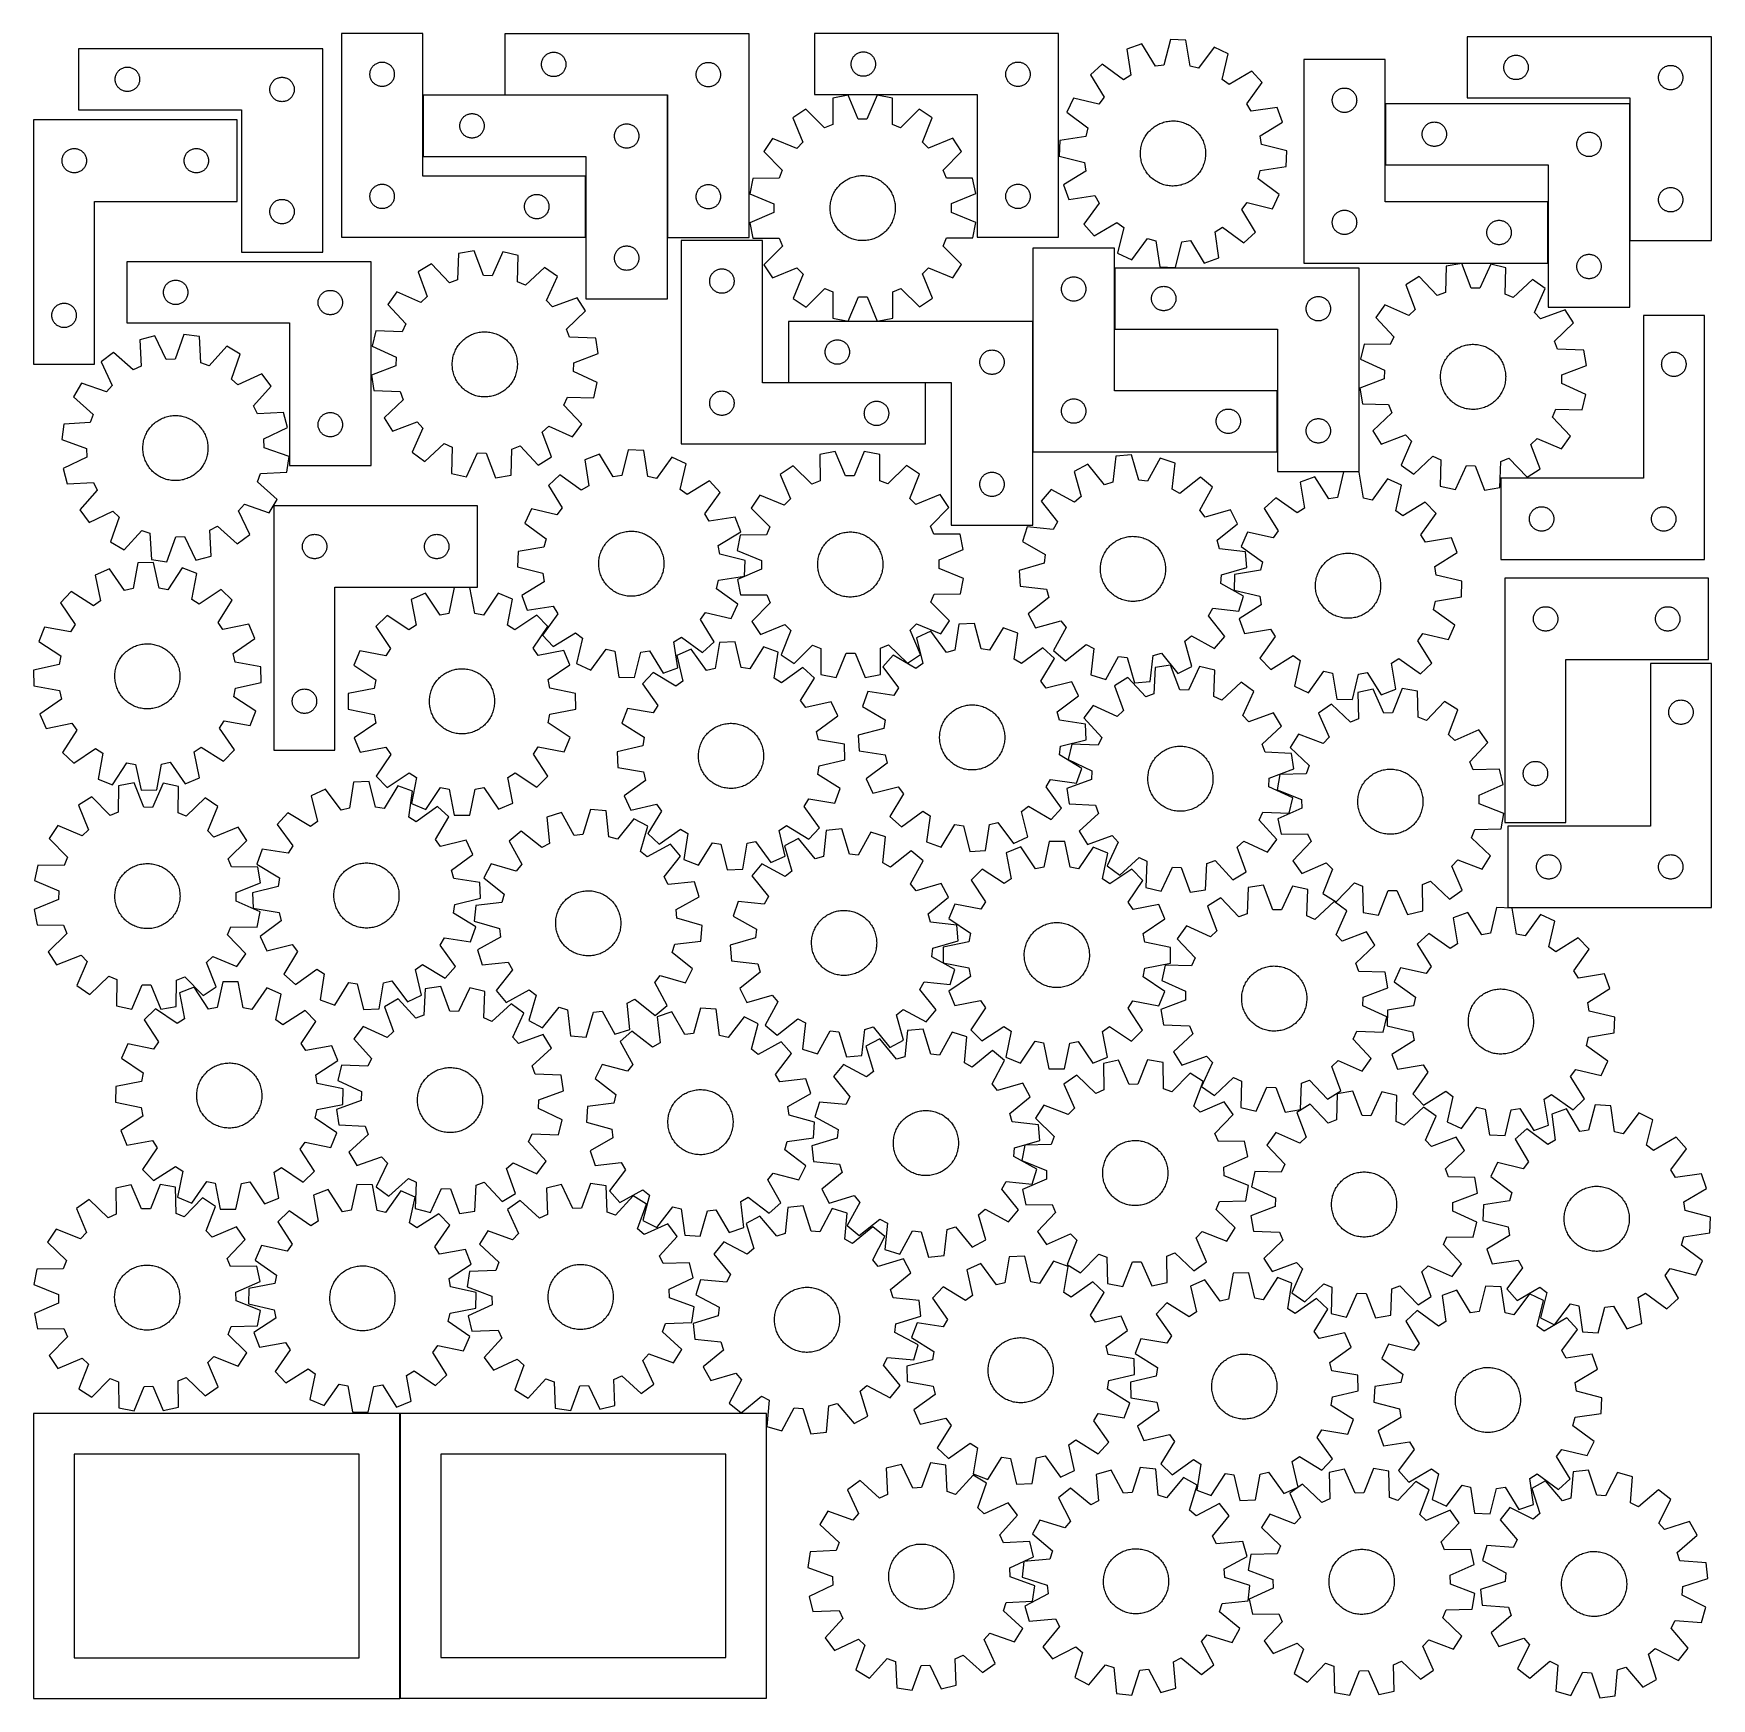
# Model space of a CAD drawing. Header units: millimetres. Extents: x 7 to 1243, y 7 to 1234.
import ezdxf

# ---------------------------------------------------------------- set-up
doc = ezdxf.new("R2010")
doc.units = ezdxf.units.MM
doc.layers.add('CUT', color=7, linetype='CONTINUOUS', true_color=0x000000)

msp = doc.modelspace()

# ---------------------------------------------------------------- linework, layer by layer
at = {"layer": 'CUT'}
for p, q in [((293.470273, 1233.607241), (233.470273, 1233.607241)), ((233.470273, 1233.607241), (233.470273, 1083.607241)), ((293.470273, 1128.607241), (293.470273, 1233.607241)), ((533.968378, 1233.403143), (353.968378, 1233.403143)), ((353.968378, 1233.403143), (353.968378, 1188.403143)), ((533.968378, 1083.403143), (533.968378, 1233.403143)), ((762.209467, 1233.628485), (582.209467, 1233.628485)), ((582.209467, 1233.628485), (582.209467, 1188.628485)), ((762.209467, 1083.628485), (762.209467, 1233.628485)), ((823.417168, 1226.028247), (812.56835, 1222.105415)), ((833.491377, 1209.476729), (823.417168, 1226.028247)), ((844.558302, 1229.236687), (839.848414, 1210.441492)), ((856.082506, 1228.709249), (844.558302, 1229.236687)), ((859.055869, 1209.562408), (856.082506, 1228.709249)), ((1243.396258, 1231.164618), (1063.396258, 1231.164618)), ((1063.396258, 1231.164618), (1063.396258, 1186.164618)), ((1243.396258, 1081.164618), (1243.396258, 1231.164618)), ((219.695734, 1222.426825), (39.695734, 1222.426825)), ((39.695734, 1222.426825), (39.695734, 1177.426825)), ((219.695734, 1072.426825), (219.695734, 1222.426825)), ((260.577318, 1212.129612), (261.140902, 1212.300574)), ((261.140902, 1212.300574), (261.71446, 1212.434309)), ((261.71446, 1212.434309), (262.295538, 1212.530245)), ((262.295538, 1212.530245), (262.881645, 1212.587971)), ((262.881645, 1212.587971), (263.470273, 1212.607241)), ((263.470273, 1212.607241), (264.058902, 1212.587971)), ((264.058902, 1212.587971), (264.645009, 1212.530245)), ((264.645009, 1212.530245), (265.226086, 1212.434309)), ((265.226086, 1212.434309), (265.799645, 1212.300574)), ((265.799645, 1212.300574), (266.363229, 1212.129612)), ((381.045374, 1212.077879), (381.141311, 1212.658956)), ((381.141311, 1212.658956), (381.275046, 1213.232515)), ((381.275046, 1213.232515), (381.446007, 1213.796098)), ((381.446007, 1213.796098), (381.653462, 1214.347294)), ((381.653462, 1214.347294), (381.896524, 1214.883741)), ((381.896524, 1214.883741), (382.17415, 1215.403143)), ((382.17415, 1215.403143), (382.485152, 1215.903275)), ((382.485152, 1215.903275), (382.828198, 1216.381996)), ((382.828198, 1216.381996), (383.20182, 1216.837256)), ((383.20182, 1216.837256), (383.604417, 1217.267104)), ((383.604417, 1217.267104), (384.034266, 1217.669701)), ((384.034266, 1217.669701), (384.489525, 1218.043323)), ((384.489525, 1218.043323), (384.968246, 1218.38637)), ((384.968246, 1218.38637), (385.468378, 1218.697372)), ((385.468378, 1218.697372), (385.98778, 1218.974998)), ((385.98778, 1218.974998), (386.524227, 1219.218059)), ((386.524227, 1219.218059), (387.075423, 1219.425514)), ((387.075423, 1219.425514), (387.639007, 1219.596476)), ((387.639007, 1219.596476), (388.212565, 1219.730211)), ((388.212565, 1219.730211), (388.793642, 1219.826147)), ((388.793642, 1219.826147), (389.37975, 1219.883873)), ((389.37975, 1219.883873), (389.968378, 1219.903143)), ((389.968378, 1219.903143), (390.557006, 1219.883873)), ((390.557006, 1219.883873), (391.143114, 1219.826147)), ((391.143114, 1219.826147), (391.724191, 1219.730211)), ((391.724191, 1219.730211), (392.29775, 1219.596476)), ((392.29775, 1219.596476), (392.861333, 1219.425514)), ((392.861333, 1219.425514), (393.412529, 1219.218059)), ((393.412529, 1219.218059), (393.948976, 1218.974998)), ((393.948976, 1218.974998), (394.468378, 1218.697372)), ((394.468378, 1218.697372), (394.96851, 1218.38637)), ((394.96851, 1218.38637), (395.447231, 1218.043323)), ((395.447231, 1218.043323), (395.902491, 1217.669701)), ((395.902491, 1217.669701), (396.332339, 1217.267104)), ((396.332339, 1217.267104), (396.734936, 1216.837256)), ((396.734936, 1216.837256), (397.108558, 1216.381996)), ((397.108558, 1216.381996), (397.451605, 1215.903275)), ((397.451605, 1215.903275), (397.762607, 1215.403143)), ((397.762607, 1215.403143), (398.040233, 1214.883741)), ((398.040233, 1214.883741), (398.283294, 1214.347294)), ((398.283294, 1214.347294), (398.490749, 1213.796098)), ((398.490749, 1213.796098), (398.661711, 1213.232515)), ((398.661711, 1213.232515), (398.795446, 1212.658956)), ((398.795446, 1212.658956), (398.891382, 1212.077879)), ((501.639007, 1212.096476), (502.212565, 1212.230211)), ((502.212565, 1212.230211), (502.793642, 1212.326147)), ((502.793642, 1212.326147), (503.37975, 1212.383873)), ((503.37975, 1212.383873), (503.968378, 1212.403143)), ((503.968378, 1212.403143), (504.557006, 1212.383873)), ((504.557006, 1212.383873), (505.143114, 1212.326147)), ((505.143114, 1212.326147), (505.724191, 1212.230211)), ((505.724191, 1212.230211), (506.29775, 1212.096476)), ((609.228737, 1211.717113), (609.286463, 1212.303221)), ((609.286463, 1212.303221), (609.3824, 1212.884298)), ((609.3824, 1212.884298), (609.516135, 1213.457856)), ((609.516135, 1213.457856), (609.687096, 1214.02144)), ((609.687096, 1214.02144), (609.894551, 1214.572636)), ((609.894551, 1214.572636), (610.137612, 1215.109083)), ((610.137612, 1215.109083), (610.415238, 1215.628485)), ((610.415238, 1215.628485), (610.726241, 1216.128617)), ((610.726241, 1216.128617), (611.069287, 1216.607338)), ((611.069287, 1216.607338), (611.442909, 1217.062597)), ((611.442909, 1217.062597), (611.845506, 1217.492446)), ((611.845506, 1217.492446), (612.275355, 1217.895043)), ((612.275355, 1217.895043), (612.730614, 1218.268665)), ((612.730614, 1218.268665), (613.209335, 1218.611711)), ((613.209335, 1218.611711), (613.709467, 1218.922714)), ((613.709467, 1218.922714), (614.228869, 1219.20034)), ((614.228869, 1219.20034), (614.765316, 1219.443401)), ((614.765316, 1219.443401), (615.316512, 1219.650856)), ((615.316512, 1219.650856), (615.880096, 1219.821817)), ((615.880096, 1219.821817), (616.453654, 1219.955552)), ((616.453654, 1219.955552), (617.034731, 1220.051489)), ((617.034731, 1220.051489), (617.620839, 1220.109215)), ((617.620839, 1220.109215), (618.209467, 1220.128485)), ((618.209467, 1220.128485), (618.798095, 1220.109215)), ((618.798095, 1220.109215), (619.384203, 1220.051489)), ((619.384203, 1220.051489), (619.96528, 1219.955552)), ((619.96528, 1219.955552), (620.538838, 1219.821817)), ((620.538838, 1219.821817), (621.102422, 1219.650856)), ((621.102422, 1219.650856), (621.653618, 1219.443401)), ((621.653618, 1219.443401), (622.190065, 1219.20034)), ((622.190065, 1219.20034), (622.709467, 1218.922714)), ((622.709467, 1218.922714), (623.209599, 1218.611711)), ((623.209599, 1218.611711), (623.68832, 1218.268665)), ((623.68832, 1218.268665), (624.143579, 1217.895043)), ((624.143579, 1217.895043), (624.573428, 1217.492446)), ((624.573428, 1217.492446), (624.976025, 1217.062597)), ((624.976025, 1217.062597), (625.349647, 1216.607338)), ((625.349647, 1216.607338), (625.692694, 1216.128617)), ((625.692694, 1216.128617), (626.003696, 1215.628485)), ((626.003696, 1215.628485), (626.281322, 1215.109083)), ((626.281322, 1215.109083), (626.524383, 1214.572636)), ((626.524383, 1214.572636), (626.731838, 1214.02144)), ((626.731838, 1214.02144), (626.902799, 1213.457856)), ((626.902799, 1213.457856), (627.036535, 1212.884298)), ((627.036535, 1212.884298), (627.132471, 1212.303221)), ((627.132471, 1212.303221), (627.190197, 1211.717113)), ((729.316512, 1212.150856), (729.880096, 1212.321817)), ((729.880096, 1212.321817), (730.453654, 1212.455552)), ((730.453654, 1212.455552), (731.034731, 1212.551489)), ((731.034731, 1212.551489), (731.620839, 1212.609215)), ((731.620839, 1212.609215), (732.209467, 1212.628485)), ((732.209467, 1212.628485), (732.798095, 1212.609215)), ((732.798095, 1212.609215), (733.384203, 1212.551489)), ((733.384203, 1212.551489), (733.96528, 1212.455552)), ((733.96528, 1212.455552), (734.538838, 1212.321817)), ((734.538838, 1212.321817), (735.102422, 1212.150856)), ((812.56835, 1222.105415), (815.409591, 1202.938522)), ((876.842183, 1223.5831), (865.298204, 1208.021)), ((887.287317, 1218.685689), (876.842183, 1223.5831)), ((882.707168, 1199.858457), (887.287317, 1218.685689)), ((1002.908216, 1214.493472), (942.908216, 1214.493472)), ((942.908216, 1214.493472), (942.908216, 1064.493472)), ((1002.908216, 1109.493472), (1002.908216, 1214.493472)), ((1091.081342, 1212.108769), (1091.324403, 1212.645216)), ((1091.324403, 1212.645216), (1091.602029, 1213.164618)), ((1091.602029, 1213.164618), (1091.913031, 1213.66475)), ((1091.913031, 1213.66475), (1092.256077, 1214.143471)), ((1092.256077, 1214.143471), (1092.629699, 1214.59873)), ((1092.629699, 1214.59873), (1093.032296, 1215.028579)), ((1093.032296, 1215.028579), (1093.462145, 1215.431176)), ((1093.462145, 1215.431176), (1093.917405, 1215.804798)), ((1093.917405, 1215.804798), (1094.396125, 1216.147844)), ((1094.396125, 1216.147844), (1094.896258, 1216.458846)), ((1094.896258, 1216.458846), (1095.415659, 1216.736472)), ((1095.415659, 1216.736472), (1095.952107, 1216.979534)), ((1095.952107, 1216.979534), (1096.503302, 1217.186989)), ((1096.503302, 1217.186989), (1097.066886, 1217.35795)), ((1097.066886, 1217.35795), (1097.640445, 1217.491685)), ((1097.640445, 1217.491685), (1098.221522, 1217.587622)), ((1098.221522, 1217.587622), (1098.807629, 1217.645348)), ((1098.807629, 1217.645348), (1099.396258, 1217.664618)), ((1099.396258, 1217.664618), (1099.984886, 1217.645348)), ((1099.984886, 1217.645348), (1100.570993, 1217.587622)), ((1100.570993, 1217.587622), (1101.15207, 1217.491685)), ((1101.15207, 1217.491685), (1101.725629, 1217.35795)), ((1101.725629, 1217.35795), (1102.289213, 1217.186989)), ((1102.289213, 1217.186989), (1102.840408, 1216.979534)), ((1102.840408, 1216.979534), (1103.376856, 1216.736472)), ((1103.376856, 1216.736472), (1103.896258, 1216.458846)), ((1103.896258, 1216.458846), (1104.39639, 1216.147844)), ((1104.39639, 1216.147844), (1104.87511, 1215.804798)), ((1104.87511, 1215.804798), (1105.33037, 1215.431176)), ((1105.33037, 1215.431176), (1105.760219, 1215.028579)), ((1105.760219, 1215.028579), (1106.162816, 1214.59873)), ((1106.162816, 1214.59873), (1106.536438, 1214.143471)), ((1106.536438, 1214.143471), (1106.879484, 1213.66475)), ((1106.879484, 1213.66475), (1107.190486, 1213.164618)), ((1107.190486, 1213.164618), (1107.468112, 1212.645216)), ((1107.468112, 1212.645216), (1107.711173, 1212.108769)), ((66.695734, 1199.926825), (66.715004, 1200.515453)), ((66.715004, 1199.338197), (66.695734, 1199.926825)), ((66.715004, 1200.515453), (66.77273, 1201.101561)), ((66.77273, 1201.101561), (66.868667, 1201.682638)), ((66.868667, 1201.682638), (67.002402, 1202.256196)), ((67.002402, 1202.256196), (67.173363, 1202.81978)), ((67.173363, 1202.81978), (67.380818, 1203.370976)), ((67.380818, 1203.370976), (67.623879, 1203.907423)), ((67.623879, 1203.907423), (67.901506, 1204.426825)), ((67.901506, 1204.426825), (68.212508, 1204.926957)), ((68.212508, 1204.926957), (68.555554, 1205.405678)), ((68.555554, 1205.405678), (68.929176, 1205.860937)), ((68.929176, 1205.860937), (69.331773, 1206.290786)), ((69.331773, 1206.290786), (69.761622, 1206.693383)), ((69.761622, 1206.693383), (70.216881, 1207.067005)), ((70.216881, 1207.067005), (70.695602, 1207.410051)), ((70.695602, 1207.410051), (71.195734, 1207.721053)), ((71.195734, 1207.721053), (71.715136, 1207.998679)), ((71.715136, 1207.998679), (72.251583, 1208.241741)), ((72.251583, 1208.241741), (72.802779, 1208.449196)), ((72.802779, 1208.449196), (73.366363, 1208.620157)), ((73.366363, 1208.620157), (73.939921, 1208.753892)), ((73.939921, 1208.753892), (74.520998, 1208.849829)), ((74.520998, 1208.849829), (75.107106, 1208.907555)), ((75.107106, 1208.907555), (75.695734, 1208.926825)), ((75.695734, 1208.926825), (76.284362, 1208.907555)), ((76.284362, 1208.907555), (76.87047, 1208.849829)), ((76.87047, 1208.849829), (77.451547, 1208.753892)), ((77.451547, 1208.753892), (78.025106, 1208.620157)), ((78.025106, 1208.620157), (78.588689, 1208.449196)), ((78.588689, 1208.449196), (79.139885, 1208.241741)), ((79.139885, 1208.241741), (79.676332, 1207.998679)), ((79.676332, 1207.998679), (80.195734, 1207.721053)), ((80.195734, 1207.721053), (80.695866, 1207.410051)), ((80.695866, 1207.410051), (81.174587, 1207.067005)), ((81.174587, 1207.067005), (81.629846, 1206.693383)), ((81.629846, 1206.693383), (82.059695, 1206.290786)), ((82.059695, 1206.290786), (82.462292, 1205.860937)), ((82.462292, 1205.860937), (82.835914, 1205.405678)), ((82.835914, 1205.405678), (83.178961, 1204.926957)), ((83.178961, 1204.926957), (83.489963, 1204.426825)), ((83.489963, 1204.426825), (83.767589, 1203.907423)), ((83.767589, 1203.907423), (84.01065, 1203.370976)), ((84.01065, 1203.370976), (84.218105, 1202.81978)), ((84.218105, 1202.81978), (84.389067, 1202.256196)), ((84.389067, 1202.256196), (84.522802, 1201.682638)), ((84.522802, 1201.682638), (84.618738, 1201.101561)), ((84.618738, 1201.101561), (84.676464, 1200.515453)), ((84.676464, 1200.515453), (84.695734, 1199.926825)), ((84.695734, 1199.926825), (84.676464, 1199.338197)), ((184.216881, 1199.567005), (184.695602, 1199.910051)), ((184.695602, 1199.910051), (185.195734, 1200.221053)), ((185.195734, 1200.221053), (185.715136, 1200.498679)), ((185.715136, 1200.498679), (186.251583, 1200.741741)), ((186.251583, 1200.741741), (186.802779, 1200.949196)), ((186.802779, 1200.949196), (187.366363, 1201.120157)), ((187.366363, 1201.120157), (187.939921, 1201.253892)), ((187.939921, 1201.253892), (188.520998, 1201.349829)), ((188.520998, 1201.349829), (189.107106, 1201.407555)), ((189.107106, 1201.407555), (189.695734, 1201.426825)), ((189.695734, 1201.426825), (190.284362, 1201.407555)), ((190.284362, 1201.407555), (190.87047, 1201.349829)), ((190.87047, 1201.349829), (191.451547, 1201.253892)), ((191.451547, 1201.253892), (192.025106, 1201.120157)), ((192.025106, 1201.120157), (192.588689, 1200.949196)), ((192.588689, 1200.949196), (193.139885, 1200.741741)), ((193.139885, 1200.741741), (193.676332, 1200.498679)), ((193.676332, 1200.498679), (194.195734, 1200.221053)), ((194.195734, 1200.221053), (194.695866, 1199.910051)), ((194.695866, 1199.910051), (195.174587, 1199.567005)), ((254.470273, 1203.607241), (254.489543, 1204.195869)), ((254.489543, 1203.018613), (254.470273, 1203.607241)), ((254.489543, 1204.195869), (254.54727, 1204.781977)), ((254.54727, 1202.432505), (254.489543, 1203.018613)), ((254.54727, 1204.781977), (254.643206, 1205.363054)), ((254.643206, 1201.851428), (254.54727, 1202.432505)), ((254.643206, 1205.363054), (254.776941, 1205.936613)), ((254.776941, 1201.27787), (254.643206, 1201.851428)), ((254.776941, 1205.936613), (254.947902, 1206.500196)), ((254.947902, 1200.714286), (254.776941, 1201.27787)), ((254.947902, 1206.500196), (255.155358, 1207.051392)), ((255.155358, 1200.16309), (254.947902, 1200.714286)), ((255.155358, 1207.051392), (255.398419, 1207.587839)), ((255.398419, 1199.626643), (255.155358, 1200.16309)), ((255.398419, 1207.587839), (255.676045, 1208.107241)), ((255.676045, 1208.107241), (255.987047, 1208.607373)), ((255.987047, 1208.607373), (256.330093, 1209.086094)), ((256.330093, 1209.086094), (256.703715, 1209.541354)), ((256.703715, 1209.541354), (257.106312, 1209.971202)), ((257.106312, 1209.971202), (257.536161, 1210.373799)), ((257.536161, 1210.373799), (257.99142, 1210.747421)), ((257.99142, 1210.747421), (258.470141, 1211.090468)), ((258.470141, 1211.090468), (258.970273, 1211.40147)), ((258.970273, 1211.40147), (259.489675, 1211.679096)), ((259.489675, 1211.679096), (260.026122, 1211.922157)), ((260.026122, 1211.922157), (260.577318, 1212.129612)), ((266.363229, 1212.129612), (266.914424, 1211.922157)), ((266.914424, 1211.922157), (267.450872, 1211.679096)), ((267.450872, 1211.679096), (267.970273, 1211.40147)), ((267.970273, 1211.40147), (268.470405, 1211.090468)), ((268.470405, 1211.090468), (268.949126, 1210.747421)), ((268.949126, 1210.747421), (269.404386, 1210.373799)), ((269.404386, 1210.373799), (269.834234, 1209.971202)), ((269.834234, 1209.971202), (270.236832, 1209.541354)), ((270.236832, 1209.541354), (270.610453, 1209.086094)), ((270.610453, 1209.086094), (270.9535, 1208.607373)), ((270.9535, 1208.607373), (271.264502, 1208.107241)), ((271.264502, 1208.107241), (271.542128, 1207.587839)), ((271.542128, 1207.587839), (271.785189, 1207.051392)), ((271.785189, 1200.16309), (271.542128, 1199.626643)), ((271.785189, 1207.051392), (271.992645, 1206.500196)), ((271.992645, 1200.714286), (271.785189, 1200.16309)), ((271.992645, 1206.500196), (272.163606, 1205.936613)), ((272.163606, 1201.27787), (271.992645, 1200.714286)), ((272.163606, 1205.936613), (272.297341, 1205.363054)), ((272.297341, 1201.851428), (272.163606, 1201.27787)), ((272.297341, 1205.363054), (272.393277, 1204.781977)), ((272.393277, 1202.432505), (272.297341, 1201.851428)), ((272.393277, 1204.781977), (272.451004, 1204.195869)), ((272.451004, 1203.018613), (272.393277, 1202.432505)), ((272.451004, 1204.195869), (272.470273, 1203.607241)), ((272.470273, 1203.607241), (272.451004, 1203.018613)), ((380.968378, 1210.903143), (380.987648, 1211.491771)), ((380.987648, 1210.314515), (380.968378, 1210.903143)), ((380.987648, 1211.491771), (381.045374, 1212.077879)), ((381.045374, 1209.728407), (380.987648, 1210.314515)), ((381.141311, 1209.14733), (381.045374, 1209.728407)), ((381.275046, 1208.573772), (381.141311, 1209.14733)), ((381.446007, 1208.010188), (381.275046, 1208.573772)), ((381.653462, 1207.458992), (381.446007, 1208.010188)), ((381.896524, 1206.922545), (381.653462, 1207.458992)), ((382.17415, 1206.403143), (381.896524, 1206.922545)), ((382.485152, 1205.903011), (382.17415, 1206.403143)), ((382.828198, 1205.42429), (382.485152, 1205.903011)), ((383.20182, 1204.969031), (382.828198, 1205.42429)), ((383.604417, 1204.539182), (383.20182, 1204.969031)), ((384.034266, 1204.136585), (383.604417, 1204.539182)), ((384.489525, 1203.762963), (384.034266, 1204.136585)), ((384.968246, 1203.419917), (384.489525, 1203.762963)), ((385.468378, 1203.108915), (384.968246, 1203.419917)), ((385.98778, 1202.831288), (385.468378, 1203.108915)), ((386.524227, 1202.588227), (385.98778, 1202.831288)), ((387.075423, 1202.380772), (386.524227, 1202.588227)), ((387.639007, 1202.209811), (387.075423, 1202.380772)), ((388.212565, 1202.076076), (387.639007, 1202.209811)), ((388.793642, 1201.980139), (388.212565, 1202.076076)), ((389.37975, 1201.922413), (388.793642, 1201.980139)), ((389.968378, 1201.903143), (389.37975, 1201.922413)), ((390.557006, 1201.922413), (389.968378, 1201.903143)), ((391.143114, 1201.980139), (390.557006, 1201.922413)), ((391.724191, 1202.076076), (391.143114, 1201.980139)), ((392.29775, 1202.209811), (391.724191, 1202.076076)), ((392.861333, 1202.380772), (392.29775, 1202.209811)), ((393.412529, 1202.588227), (392.861333, 1202.380772)), ((393.948976, 1202.831288), (393.412529, 1202.588227)), ((394.468378, 1203.108915), (393.948976, 1202.831288)), ((394.96851, 1203.419917), (394.468378, 1203.108915)), ((395.447231, 1203.762963), (394.96851, 1203.419917)), ((395.902491, 1204.136585), (395.447231, 1203.762963)), ((396.332339, 1204.539182), (395.902491, 1204.136585)), ((396.734936, 1204.969031), (396.332339, 1204.539182)), ((397.108558, 1205.42429), (396.734936, 1204.969031)), ((397.451605, 1205.903011), (397.108558, 1205.42429)), ((397.762607, 1206.403143), (397.451605, 1205.903011)), ((398.040233, 1206.922545), (397.762607, 1206.403143)), ((398.283294, 1207.458992), (398.040233, 1206.922545)), ((398.490749, 1208.010188), (398.283294, 1207.458992)), ((398.661711, 1208.573772), (398.490749, 1208.010188)), ((398.795446, 1209.14733), (398.661711, 1208.573772)), ((398.891382, 1209.728407), (398.795446, 1209.14733)), ((398.891382, 1212.077879), (398.949108, 1211.491771)), ((398.949108, 1210.314515), (398.891382, 1209.728407)), ((398.949108, 1211.491771), (398.968378, 1210.903143)), ((398.968378, 1210.903143), (398.949108, 1210.314515)), ((494.968378, 1203.403143), (494.987648, 1203.991771)), ((494.987648, 1202.814515), (494.968378, 1203.403143)), ((494.987648, 1203.991771), (495.045374, 1204.577879)), ((495.045374, 1202.228407), (494.987648, 1202.814515)), ((495.045374, 1204.577879), (495.141311, 1205.158956)), ((495.141311, 1201.64733), (495.045374, 1202.228407)), ((495.141311, 1205.158956), (495.275046, 1205.732515)), ((495.275046, 1201.073772), (495.141311, 1201.64733)), ((495.275046, 1205.732515), (495.446007, 1206.296098)), ((495.446007, 1200.510188), (495.275046, 1201.073772)), ((495.446007, 1206.296098), (495.653462, 1206.847294)), ((495.653462, 1199.958992), (495.446007, 1200.510188)), ((495.653462, 1206.847294), (495.896524, 1207.383741)), ((495.896524, 1199.422545), (495.653462, 1199.958992)), ((495.896524, 1207.383741), (496.17415, 1207.903143)), ((496.17415, 1207.903143), (496.485152, 1208.403275)), ((496.485152, 1208.403275), (496.828198, 1208.881996)), ((496.828198, 1208.881996), (497.20182, 1209.337256)), ((497.20182, 1209.337256), (497.604417, 1209.767104)), ((497.604417, 1209.767104), (498.034266, 1210.169701)), ((498.034266, 1210.169701), (498.489525, 1210.543323)), ((498.489525, 1210.543323), (498.968246, 1210.88637)), ((498.968246, 1210.88637), (499.468378, 1211.197372)), ((499.468378, 1211.197372), (499.98778, 1211.474998)), ((499.98778, 1211.474998), (500.524227, 1211.718059)), ((500.524227, 1211.718059), (501.075423, 1211.925514)), ((501.075423, 1211.925514), (501.639007, 1212.096476)), ((506.29775, 1212.096476), (506.861333, 1211.925514)), ((506.861333, 1211.925514), (507.412529, 1211.718059)), ((507.412529, 1211.718059), (507.948976, 1211.474998)), ((507.948976, 1211.474998), (508.468378, 1211.197372)), ((508.468378, 1211.197372), (508.96851, 1210.88637)), ((508.96851, 1210.88637), (509.447231, 1210.543323)), ((509.447231, 1210.543323), (509.902491, 1210.169701)), ((509.902491, 1210.169701), (510.332339, 1209.767104)), ((510.332339, 1209.767104), (510.734936, 1209.337256)), ((510.734936, 1209.337256), (511.108558, 1208.881996)), ((511.108558, 1208.881996), (511.451605, 1208.403275)), ((511.451605, 1208.403275), (511.762607, 1207.903143)), ((511.762607, 1207.903143), (512.040233, 1207.383741)), ((512.040233, 1207.383741), (512.283294, 1206.847294)), ((512.283294, 1199.958992), (512.040233, 1199.422545)), ((512.283294, 1206.847294), (512.490749, 1206.296098)), ((512.490749, 1200.510188), (512.283294, 1199.958992)), ((512.490749, 1206.296098), (512.661711, 1205.732515)), ((512.661711, 1201.073772), (512.490749, 1200.510188)), ((512.661711, 1205.732515), (512.795446, 1205.158956)), ((512.795446, 1201.64733), (512.661711, 1201.073772)), ((512.795446, 1205.158956), (512.891382, 1204.577879)), ((512.891382, 1202.228407), (512.795446, 1201.64733)), ((512.891382, 1204.577879), (512.949108, 1203.991771)), ((512.949108, 1202.814515), (512.891382, 1202.228407)), ((512.949108, 1203.991771), (512.968378, 1203.403143)), ((512.968378, 1203.403143), (512.949108, 1202.814515)), ((609.209467, 1211.128485), (609.228737, 1211.717113)), ((609.228737, 1210.539857), (609.209467, 1211.128485)), ((609.286463, 1209.953749), (609.228737, 1210.539857)), ((609.3824, 1209.372672), (609.286463, 1209.953749)), ((609.516135, 1208.799114), (609.3824, 1209.372672)), ((609.687096, 1208.23553), (609.516135, 1208.799114)), ((609.894551, 1207.684334), (609.687096, 1208.23553)), ((610.137612, 1207.147887), (609.894551, 1207.684334)), ((610.415238, 1206.628485), (610.137612, 1207.147887)), ((610.726241, 1206.128353), (610.415238, 1206.628485)), ((611.069287, 1205.649632), (610.726241, 1206.128353)), ((611.442909, 1205.194373), (611.069287, 1205.649632)), ((611.845506, 1204.764524), (611.442909, 1205.194373)), ((612.275355, 1204.361927), (611.845506, 1204.764524)), ((612.730614, 1203.988305), (612.275355, 1204.361927)), ((613.209335, 1203.645258), (612.730614, 1203.988305)), ((613.709467, 1203.334256), (613.209335, 1203.645258)), ((614.228869, 1203.05663), (613.709467, 1203.334256)), ((614.765316, 1202.813569), (614.228869, 1203.05663)), ((615.316512, 1202.606114), (614.765316, 1202.813569)), ((615.880096, 1202.435153), (615.316512, 1202.606114)), ((616.453654, 1202.301417), (615.880096, 1202.435153)), ((617.034731, 1202.205481), (616.453654, 1202.301417)), ((617.620839, 1202.147755), (617.034731, 1202.205481)), ((618.209467, 1202.128485), (617.620839, 1202.147755)), ((618.798095, 1202.147755), (618.209467, 1202.128485)), ((619.384203, 1202.205481), (618.798095, 1202.147755)), ((619.96528, 1202.301417), (619.384203, 1202.205481)), ((620.538838, 1202.435153), (619.96528, 1202.301417)), ((621.102422, 1202.606114), (620.538838, 1202.435153)), ((621.653618, 1202.813569), (621.102422, 1202.606114)), ((622.190065, 1203.05663), (621.653618, 1202.813569)), ((622.709467, 1203.334256), (622.190065, 1203.05663)), ((623.209599, 1203.645258), (622.709467, 1203.334256)), ((623.68832, 1203.988305), (623.209599, 1203.645258)), ((624.143579, 1204.361927), (623.68832, 1203.988305)), ((624.573428, 1204.764524), (624.143579, 1204.361927)), ((624.976025, 1205.194373), (624.573428, 1204.764524)), ((625.349647, 1205.649632), (624.976025, 1205.194373)), ((625.692694, 1206.128353), (625.349647, 1205.649632)), ((626.003696, 1206.628485), (625.692694, 1206.128353)), ((626.281322, 1207.147887), (626.003696, 1206.628485)), ((626.524383, 1207.684334), (626.281322, 1207.147887)), ((626.731838, 1208.23553), (626.524383, 1207.684334)), ((626.902799, 1208.799114), (626.731838, 1208.23553)), ((627.036535, 1209.372672), (626.902799, 1208.799114)), ((627.132471, 1209.953749), (627.036535, 1209.372672)), ((627.190197, 1210.539857), (627.132471, 1209.953749)), ((627.190197, 1211.717113), (627.209467, 1211.128485)), ((627.209467, 1211.128485), (627.190197, 1210.539857)), ((723.209467, 1203.628485), (723.228737, 1204.217113)), ((723.228737, 1203.039857), (723.209467, 1203.628485)), ((723.228737, 1204.217113), (723.286463, 1204.803221)), ((723.286463, 1202.453749), (723.228737, 1203.039857)), ((723.286463, 1204.803221), (723.3824, 1205.384298)), ((723.3824, 1201.872672), (723.286463, 1202.453749)), ((723.3824, 1205.384298), (723.516135, 1205.957856)), ((723.516135, 1201.299114), (723.3824, 1201.872672)), ((723.516135, 1205.957856), (723.687096, 1206.52144)), ((723.687096, 1200.73553), (723.516135, 1201.299114)), ((723.687096, 1206.52144), (723.894551, 1207.072636)), ((723.894551, 1200.184334), (723.687096, 1200.73553)), ((723.894551, 1207.072636), (724.137612, 1207.609083)), ((724.137612, 1199.647887), (723.894551, 1200.184334)), ((724.137612, 1207.609083), (724.415238, 1208.128485)), ((724.415238, 1208.128485), (724.726241, 1208.628617)), ((724.726241, 1208.628617), (725.069287, 1209.107338)), ((725.069287, 1209.107338), (725.442909, 1209.562597)), ((725.442909, 1209.562597), (725.845506, 1209.992446)), ((725.845506, 1209.992446), (726.275355, 1210.395043)), ((726.275355, 1210.395043), (726.730614, 1210.768665)), ((726.730614, 1210.768665), (727.209335, 1211.111711)), ((727.209335, 1211.111711), (727.709467, 1211.422714)), ((727.709467, 1211.422714), (728.228869, 1211.70034)), ((728.228869, 1211.70034), (728.765316, 1211.943401)), ((728.765316, 1211.943401), (729.316512, 1212.150856)), ((735.102422, 1212.150856), (735.653618, 1211.943401)), ((735.653618, 1211.943401), (736.190065, 1211.70034)), ((736.190065, 1211.70034), (736.709467, 1211.422714)), ((736.709467, 1211.422714), (737.209599, 1211.111711)), ((737.209599, 1211.111711), (737.68832, 1210.768665)), ((737.68832, 1210.768665), (738.143579, 1210.395043)), ((738.143579, 1210.395043), (738.573428, 1209.992446)), ((738.573428, 1209.992446), (738.976025, 1209.562597)), ((738.976025, 1209.562597), (739.349647, 1209.107338)), ((739.349647, 1209.107338), (739.692694, 1208.628617)), ((739.692694, 1208.628617), (740.003696, 1208.128485)), ((740.003696, 1208.128485), (740.281322, 1207.609083)), ((740.281322, 1207.609083), (740.524383, 1207.072636)), ((740.524383, 1200.184334), (740.281322, 1199.647887)), ((740.524383, 1207.072636), (740.731838, 1206.52144)), ((740.731838, 1200.73553), (740.524383, 1200.184334)), ((740.731838, 1206.52144), (740.902799, 1205.957856)), ((740.902799, 1201.299114), (740.731838, 1200.73553)), ((740.902799, 1205.957856), (741.036535, 1205.384298)), ((741.036535, 1201.872672), (740.902799, 1201.299114)), ((741.036535, 1205.384298), (741.132471, 1204.803221)), ((741.132471, 1202.453749), (741.036535, 1201.872672)), ((741.132471, 1204.803221), (741.190197, 1204.217113)), ((741.190197, 1203.039857), (741.132471, 1202.453749)), ((741.190197, 1204.217113), (741.209467, 1203.628485)), ((741.209467, 1203.628485), (741.190197, 1203.039857)), ((794.264307, 1211.050841), (785.742509, 1203.274953)), ((785.742509, 1203.274953), (795.702325, 1186.654349)), ((809.905653, 1199.614465), (794.264307, 1211.050841)), ((815.409591, 1202.938522), (809.905653, 1199.614465)), ((839.848414, 1210.441492), (833.491377, 1209.476729)), ((865.298204, 1208.021), (859.055869, 1209.562408)), ((887.884462, 1196.045543), (882.707168, 1199.858457)), ((904.505066, 1206.00536), (887.884462, 1196.045543)), ((912.280954, 1197.483562), (904.505066, 1206.00536)), ((1090.396258, 1208.664618), (1090.415527, 1209.253246)), ((1090.415527, 1208.07599), (1090.396258, 1208.664618)), ((1090.415527, 1209.253246), (1090.473254, 1209.839354)), ((1090.473254, 1207.489882), (1090.415527, 1208.07599)), ((1090.473254, 1209.839354), (1090.56919, 1210.420431)), ((1090.56919, 1206.908805), (1090.473254, 1207.489882)), ((1090.56919, 1210.420431), (1090.702925, 1210.993989)), ((1090.702925, 1206.335246), (1090.56919, 1206.908805)), ((1090.702925, 1210.993989), (1090.873886, 1211.557573)), ((1090.873886, 1205.771663), (1090.702925, 1206.335246)), ((1090.873886, 1211.557573), (1091.081342, 1212.108769)), ((1091.081342, 1205.220467), (1090.873886, 1205.771663)), ((1091.324403, 1204.68402), (1091.081342, 1205.220467)), ((1091.602029, 1204.164618), (1091.324403, 1204.68402)), ((1091.913031, 1203.664486), (1091.602029, 1204.164618)), ((1092.256077, 1203.185765), (1091.913031, 1203.664486)), ((1092.629699, 1202.730505), (1092.256077, 1203.185765)), ((1093.032296, 1202.300657), (1092.629699, 1202.730505)), ((1093.462145, 1201.89806), (1093.032296, 1202.300657)), ((1093.917405, 1201.524438), (1093.462145, 1201.89806)), ((1094.396125, 1201.181391), (1093.917405, 1201.524438)), ((1094.896258, 1200.870389), (1094.396125, 1201.181391)), ((1095.415659, 1200.592763), (1094.896258, 1200.870389)), ((1095.952107, 1200.349702), (1095.415659, 1200.592763)), ((1096.503302, 1200.142247), (1095.952107, 1200.349702)), ((1097.066886, 1199.971285), (1096.503302, 1200.142247)), ((1097.640445, 1199.83755), (1097.066886, 1199.971285)), ((1098.221522, 1199.741614), (1097.640445, 1199.83755)), ((1101.15207, 1199.83755), (1100.570993, 1199.741614)), ((1101.725629, 1199.971285), (1101.15207, 1199.83755)), ((1102.289213, 1200.142247), (1101.725629, 1199.971285)), ((1102.840408, 1200.349702), (1102.289213, 1200.142247)), ((1103.376856, 1200.592763), (1102.840408, 1200.349702)), ((1103.896258, 1200.870389), (1103.376856, 1200.592763)), ((1104.39639, 1201.181391), (1103.896258, 1200.870389)), ((1104.87511, 1201.524438), (1104.39639, 1201.181391)), ((1105.33037, 1201.89806), (1104.87511, 1201.524438)), ((1105.760219, 1202.300657), (1105.33037, 1201.89806)), ((1106.162816, 1202.730505), (1105.760219, 1202.300657)), ((1106.536438, 1203.185765), (1106.162816, 1202.730505)), ((1106.879484, 1203.664486), (1106.536438, 1203.185765)), ((1107.190486, 1204.164618), (1106.879484, 1203.664486)), ((1107.468112, 1204.68402), (1107.190486, 1204.164618)), ((1107.711173, 1205.220467), (1107.468112, 1204.68402)), ((1107.711173, 1212.108769), (1107.918629, 1211.557573)), ((1107.918629, 1205.771663), (1107.711173, 1205.220467)), ((1107.918629, 1211.557573), (1108.08959, 1210.993989)), ((1108.08959, 1206.335246), (1107.918629, 1205.771663)), ((1108.08959, 1210.993989), (1108.223325, 1210.420431)), ((1108.223325, 1206.908805), (1108.08959, 1206.335246)), ((1108.223325, 1210.420431), (1108.319261, 1209.839354)), ((1108.319261, 1207.489882), (1108.223325, 1206.908805)), ((1108.319261, 1209.839354), (1108.376988, 1209.253246)), ((1108.376988, 1208.07599), (1108.319261, 1207.489882)), ((1108.376988, 1209.253246), (1108.396258, 1208.664618)), ((1108.396258, 1208.664618), (1108.376988, 1208.07599)), ((1204.396258, 1201.164618), (1204.415527, 1201.753246)), ((1204.415527, 1200.57599), (1204.396258, 1201.164618)), ((1204.415527, 1201.753246), (1204.473254, 1202.339354)), ((1204.473254, 1199.989882), (1204.415527, 1200.57599)), ((1204.473254, 1202.339354), (1204.56919, 1202.920431)), ((1204.56919, 1199.408805), (1204.473254, 1199.989882)), ((1204.56919, 1202.920431), (1204.702925, 1203.493989)), ((1204.702925, 1203.493989), (1204.873886, 1204.057573)), ((1204.873886, 1204.057573), (1205.081342, 1204.608769)), ((1205.081342, 1204.608769), (1205.324403, 1205.145216)), ((1205.324403, 1205.145216), (1205.602029, 1205.664618)), ((1205.602029, 1205.664618), (1205.913031, 1206.16475)), ((1205.913031, 1206.16475), (1206.256077, 1206.643471)), ((1206.256077, 1206.643471), (1206.629699, 1207.09873)), ((1206.629699, 1207.09873), (1207.032296, 1207.528579)), ((1207.032296, 1207.528579), (1207.462145, 1207.931176)), ((1207.462145, 1207.931176), (1207.917405, 1208.304798)), ((1207.917405, 1208.304798), (1208.396125, 1208.647844)), ((1208.396125, 1208.647844), (1208.896258, 1208.958846)), ((1208.896258, 1208.958846), (1209.415659, 1209.236472)), ((1209.415659, 1209.236472), (1209.952107, 1209.479534)), ((1209.952107, 1209.479534), (1210.503302, 1209.686989)), ((1210.503302, 1209.686989), (1211.066886, 1209.85795)), ((1211.066886, 1209.85795), (1211.640445, 1209.991685)), ((1211.640445, 1209.991685), (1212.221522, 1210.087622)), ((1212.221522, 1210.087622), (1212.807629, 1210.145348)), ((1212.807629, 1210.145348), (1213.396258, 1210.164618)), ((1213.396258, 1210.164618), (1213.984886, 1210.145348)), ((1213.984886, 1210.145348), (1214.570993, 1210.087622)), ((1214.570993, 1210.087622), (1215.15207, 1209.991685)), ((1215.15207, 1209.991685), (1215.725629, 1209.85795)), ((1215.725629, 1209.85795), (1216.289213, 1209.686989)), ((1216.289213, 1209.686989), (1216.840408, 1209.479534)), ((1216.840408, 1209.479534), (1217.376856, 1209.236472)), ((1217.376856, 1209.236472), (1217.896258, 1208.958846)), ((1217.896258, 1208.958846), (1218.39639, 1208.647844)), ((1218.39639, 1208.647844), (1218.87511, 1208.304798)), ((1218.87511, 1208.304798), (1219.33037, 1207.931176)), ((1219.33037, 1207.931176), (1219.760219, 1207.528579)), ((1219.760219, 1207.528579), (1220.162816, 1207.09873)), ((1220.162816, 1207.09873), (1220.536438, 1206.643471)), ((1220.536438, 1206.643471), (1220.879484, 1206.16475)), ((1220.879484, 1206.16475), (1221.190486, 1205.664618)), ((1221.190486, 1205.664618), (1221.468112, 1205.145216)), ((1221.468112, 1205.145216), (1221.711173, 1204.608769)), ((1221.711173, 1204.608769), (1221.918629, 1204.057573)), ((1221.918629, 1204.057573), (1222.08959, 1203.493989)), ((1222.08959, 1203.493989), (1222.223325, 1202.920431)), ((1222.223325, 1202.920431), (1222.319261, 1202.339354)), ((1222.319261, 1199.989882), (1222.223325, 1199.408805)), ((1222.319261, 1202.339354), (1222.376988, 1201.753246)), ((1222.376988, 1200.57599), (1222.319261, 1199.989882)), ((1222.376988, 1201.753246), (1222.396258, 1201.164618)), ((1222.396258, 1201.164618), (1222.376988, 1200.57599)), ((66.77273, 1198.752089), (66.715004, 1199.338197)), ((66.868667, 1198.171012), (66.77273, 1198.752089)), ((67.002402, 1197.597453), (66.868667, 1198.171012)), ((67.173363, 1197.03387), (67.002402, 1197.597453)), ((67.380818, 1196.482674), (67.173363, 1197.03387)), ((67.623879, 1195.946227), (67.380818, 1196.482674)), ((67.901506, 1195.426825), (67.623879, 1195.946227)), ((68.212508, 1194.926693), (67.901506, 1195.426825)), ((68.555554, 1194.447972), (68.212508, 1194.926693)), ((68.929176, 1193.992712), (68.555554, 1194.447972)), ((69.331773, 1193.562864), (68.929176, 1193.992712)), ((69.761622, 1193.160267), (69.331773, 1193.562864)), ((70.216881, 1192.786645), (69.761622, 1193.160267)), ((70.695602, 1192.443598), (70.216881, 1192.786645)), ((71.195734, 1192.132596), (70.695602, 1192.443598)), ((71.715136, 1191.85497), (71.195734, 1192.132596)), ((72.251583, 1191.611909), (71.715136, 1191.85497)), ((72.802779, 1191.404454), (72.251583, 1191.611909)), ((73.366363, 1191.233492), (72.802779, 1191.404454)), ((73.939921, 1191.099757), (73.366363, 1191.233492)), ((74.520998, 1191.003821), (73.939921, 1191.099757)), ((75.107106, 1190.946095), (74.520998, 1191.003821)), ((75.695734, 1190.926825), (75.107106, 1190.946095)), ((76.284362, 1190.946095), (75.695734, 1190.926825)), ((76.87047, 1191.003821), (76.284362, 1190.946095)), ((77.451547, 1191.099757), (76.87047, 1191.003821)), ((78.025106, 1191.233492), (77.451547, 1191.099757)), ((78.588689, 1191.404454), (78.025106, 1191.233492)), ((79.139885, 1191.611909), (78.588689, 1191.404454)), ((79.676332, 1191.85497), (79.139885, 1191.611909)), ((80.195734, 1192.132596), (79.676332, 1191.85497)), ((80.695866, 1192.443598), (80.195734, 1192.132596)), ((81.174587, 1192.786645), (80.695866, 1192.443598)), ((81.629846, 1193.160267), (81.174587, 1192.786645)), ((82.059695, 1193.562864), (81.629846, 1193.160267)), ((82.462292, 1193.992712), (82.059695, 1193.562864)), ((82.835914, 1194.447972), (82.462292, 1193.992712)), ((83.178961, 1194.926693), (82.835914, 1194.447972)), ((83.489963, 1195.426825), (83.178961, 1194.926693)), ((83.767589, 1195.946227), (83.489963, 1195.426825)), ((84.01065, 1196.482674), (83.767589, 1195.946227)), ((84.218105, 1197.03387), (84.01065, 1196.482674)), ((84.389067, 1197.597453), (84.218105, 1197.03387)), ((84.522802, 1198.171012), (84.389067, 1197.597453)), ((84.618738, 1198.752089), (84.522802, 1198.171012)), ((84.676464, 1199.338197), (84.618738, 1198.752089)), ((180.695734, 1192.426825), (180.715004, 1193.015453)), ((180.715004, 1191.838197), (180.695734, 1192.426825)), ((180.715004, 1193.015453), (180.77273, 1193.601561)), ((180.77273, 1191.252089), (180.715004, 1191.838197)), ((180.77273, 1193.601561), (180.868667, 1194.182638)), ((180.868667, 1190.671012), (180.77273, 1191.252089)), ((180.868667, 1194.182638), (181.002402, 1194.756196)), ((181.002402, 1190.097453), (180.868667, 1190.671012)), ((181.002402, 1194.756196), (181.173363, 1195.31978)), ((181.173363, 1189.53387), (181.002402, 1190.097453)), ((181.173363, 1195.31978), (181.380818, 1195.870976)), ((181.380818, 1188.982674), (181.173363, 1189.53387)), ((181.380818, 1195.870976), (181.623879, 1196.407423)), ((181.623879, 1188.446227), (181.380818, 1188.982674)), ((181.623879, 1196.407423), (181.901506, 1196.926825)), ((181.901506, 1187.926825), (181.623879, 1188.446227)), ((181.901506, 1196.926825), (182.212508, 1197.426957)), ((182.212508, 1187.426693), (181.901506, 1187.926825)), ((182.212508, 1197.426957), (182.555554, 1197.905678)), ((182.555554, 1197.905678), (182.929176, 1198.360937)), ((182.929176, 1198.360937), (183.331773, 1198.790786)), ((183.331773, 1198.790786), (183.761622, 1199.193383)), ((183.761622, 1199.193383), (184.216881, 1199.567005)), ((195.174587, 1199.567005), (195.629846, 1199.193383)), ((195.629846, 1199.193383), (196.059695, 1198.790786)), ((196.059695, 1198.790786), (196.462292, 1198.360937)), ((196.462292, 1198.360937), (196.835914, 1197.905678)), ((196.835914, 1197.905678), (197.178961, 1197.426957)), ((197.178961, 1197.426957), (197.489963, 1196.926825)), ((197.489963, 1187.926825), (197.178961, 1187.426693)), ((197.489963, 1196.926825), (197.767589, 1196.407423)), ((197.767589, 1188.446227), (197.489963, 1187.926825)), ((197.767589, 1196.407423), (198.01065, 1195.870976)), ((198.01065, 1188.982674), (197.767589, 1188.446227)), ((198.01065, 1195.870976), (198.218105, 1195.31978)), ((198.218105, 1189.53387), (198.01065, 1188.982674)), ((198.218105, 1195.31978), (198.389067, 1194.756196)), ((198.389067, 1190.097453), (198.218105, 1189.53387)), ((198.389067, 1194.756196), (198.522802, 1194.182638)), ((198.522802, 1190.671012), (198.389067, 1190.097453)), ((198.522802, 1194.182638), (198.618738, 1193.601561)), ((198.618738, 1191.252089), (198.522802, 1190.671012)), ((198.618738, 1193.601561), (198.676464, 1193.015453)), ((198.676464, 1191.838197), (198.618738, 1191.252089)), ((198.676464, 1193.015453), (198.695734, 1192.426825)), ((198.695734, 1192.426825), (198.676464, 1191.838197)), ((255.676045, 1199.107241), (255.398419, 1199.626643)), ((255.987047, 1198.607109), (255.676045, 1199.107241)), ((256.330093, 1198.128388), (255.987047, 1198.607109)), ((256.703715, 1197.673129), (256.330093, 1198.128388)), ((257.106312, 1197.24328), (256.703715, 1197.673129)), ((257.536161, 1196.840683), (257.106312, 1197.24328)), ((257.99142, 1196.467061), (257.536161, 1196.840683)), ((258.470141, 1196.124015), (257.99142, 1196.467061)), ((258.970273, 1195.813013), (258.470141, 1196.124015)), ((259.489675, 1195.535387), (258.970273, 1195.813013)), ((260.026122, 1195.292325), (259.489675, 1195.535387)), ((260.577318, 1195.08487), (260.026122, 1195.292325)), ((261.140902, 1194.913909), (260.577318, 1195.08487)), ((261.71446, 1194.780174), (261.140902, 1194.913909)), ((262.295538, 1194.684237), (261.71446, 1194.780174)), ((262.881645, 1194.626511), (262.295538, 1194.684237)), ((263.470273, 1194.607241), (262.881645, 1194.626511)), ((264.058902, 1194.626511), (263.470273, 1194.607241)), ((264.645009, 1194.684237), (264.058902, 1194.626511)), ((265.226086, 1194.780174), (264.645009, 1194.684237)), ((265.799645, 1194.913909), (265.226086, 1194.780174)), ((266.363229, 1195.08487), (265.799645, 1194.913909)), ((266.914424, 1195.292325), (266.363229, 1195.08487)), ((267.450872, 1195.535387), (266.914424, 1195.292325)), ((267.970273, 1195.813013), (267.450872, 1195.535387)), ((268.470405, 1196.124015), (267.970273, 1195.813013)), ((268.949126, 1196.467061), (268.470405, 1196.124015)), ((269.404386, 1196.840683), (268.949126, 1196.467061)), ((269.834234, 1197.24328), (269.404386, 1196.840683)), ((270.236832, 1197.673129), (269.834234, 1197.24328)), ((270.610453, 1198.128388), (270.236832, 1197.673129)), ((270.9535, 1198.607109), (270.610453, 1198.128388)), ((271.264502, 1199.107241), (270.9535, 1198.607109)), ((271.542128, 1199.626643), (271.264502, 1199.107241)), ((473.748407, 1188.115546), (293.748407, 1188.115546)), ((293.748407, 1188.115546), (293.748407, 1143.115546)), ((353.968378, 1188.403143), (473.968378, 1188.403143)), ((473.748407, 1038.115546), (473.748407, 1188.115546)), ((473.968378, 1188.403143), (473.968378, 1083.403143)), ((496.17415, 1198.903143), (495.896524, 1199.422545)), ((496.485152, 1198.403011), (496.17415, 1198.903143)), ((496.828198, 1197.92429), (496.485152, 1198.403011)), ((497.20182, 1197.469031), (496.828198, 1197.92429)), ((497.604417, 1197.039182), (497.20182, 1197.469031)), ((498.034266, 1196.636585), (497.604417, 1197.039182)), ((498.489525, 1196.262963), (498.034266, 1196.636585)), ((498.968246, 1195.919917), (498.489525, 1196.262963)), ((499.468378, 1195.608915), (498.968246, 1195.919917)), ((499.98778, 1195.331288), (499.468378, 1195.608915)), ((500.524227, 1195.088227), (499.98778, 1195.331288)), ((501.075423, 1194.880772), (500.524227, 1195.088227)), ((501.639007, 1194.709811), (501.075423, 1194.880772)), ((502.212565, 1194.576076), (501.639007, 1194.709811)), ((502.793642, 1194.480139), (502.212565, 1194.576076)), ((503.37975, 1194.422413), (502.793642, 1194.480139)), ((503.968378, 1194.403143), (503.37975, 1194.422413)), ((504.557006, 1194.422413), (503.968378, 1194.403143)), ((505.143114, 1194.480139), (504.557006, 1194.422413)), ((505.724191, 1194.576076), (505.143114, 1194.480139)), ((506.29775, 1194.709811), (505.724191, 1194.576076)), ((506.861333, 1194.880772), (506.29775, 1194.709811)), ((507.412529, 1195.088227), (506.861333, 1194.880772)), ((507.948976, 1195.331288), (507.412529, 1195.088227)), ((508.468378, 1195.608915), (507.948976, 1195.331288)), ((508.96851, 1195.919917), (508.468378, 1195.608915)), ((509.447231, 1196.262963), (508.96851, 1195.919917)), ((509.902491, 1196.636585), (509.447231, 1196.262963)), ((510.332339, 1197.039182), (509.902491, 1196.636585)), ((510.734936, 1197.469031), (510.332339, 1197.039182)), ((511.108558, 1197.92429), (510.734936, 1197.469031)), ((511.451605, 1198.403011), (511.108558, 1197.92429)), ((511.762607, 1198.903143), (511.451605, 1198.403011)), ((512.040233, 1199.422545), (511.762607, 1198.903143)), ((582.209467, 1188.628485), (702.209467, 1188.628485)), ((606.995646, 1188.299431), (595.683229, 1186.037864)), ((614.489639, 1170.430953), (606.995646, 1188.299431)), ((628.378845, 1188.320133), (620.919464, 1170.437178)), ((639.69562, 1186.080474), (628.378845, 1188.320133)), ((702.209467, 1188.628485), (702.209467, 1083.628485)), ((724.415238, 1199.128485), (724.137612, 1199.647887)), ((724.726241, 1198.628353), (724.415238, 1199.128485)), ((725.069287, 1198.149632), (724.726241, 1198.628353)), ((725.442909, 1197.694373), (725.069287, 1198.149632)), ((725.845506, 1197.264524), (725.442909, 1197.694373)), ((726.275355, 1196.861927), (725.845506, 1197.264524)), ((726.730614, 1196.488305), (726.275355, 1196.861927)), ((727.209335, 1196.145258), (726.730614, 1196.488305)), ((727.709467, 1195.834256), (727.209335, 1196.145258)), ((728.228869, 1195.55663), (727.709467, 1195.834256)), ((728.765316, 1195.313569), (728.228869, 1195.55663)), ((729.316512, 1195.106114), (728.765316, 1195.313569)), ((729.880096, 1194.935153), (729.316512, 1195.106114)), ((730.453654, 1194.801417), (729.880096, 1194.935153)), ((731.034731, 1194.705481), (730.453654, 1194.801417)), ((731.620839, 1194.647755), (731.034731, 1194.705481)), ((732.209467, 1194.628485), (731.620839, 1194.647755)), ((732.798095, 1194.647755), (732.209467, 1194.628485)), ((733.384203, 1194.705481), (732.798095, 1194.647755)), ((733.96528, 1194.801417), (733.384203, 1194.705481)), ((734.538838, 1194.935153), (733.96528, 1194.801417)), ((735.102422, 1195.106114), (734.538838, 1194.935153)), ((735.653618, 1195.313569), (735.102422, 1195.106114)), ((736.190065, 1195.55663), (735.653618, 1195.313569)), ((736.709467, 1195.834256), (736.190065, 1195.55663)), ((737.209599, 1196.145258), (736.709467, 1195.834256)), ((737.68832, 1196.488305), (737.209599, 1196.145258)), ((738.143579, 1196.861927), (737.68832, 1196.488305)), ((738.573428, 1197.264524), (738.143579, 1196.861927)), ((738.976025, 1197.694373), (738.573428, 1197.264524)), ((739.349647, 1198.149632), (738.976025, 1197.694373)), ((739.692694, 1198.628353), (739.349647, 1198.149632)), ((740.003696, 1199.128485), (739.692694, 1198.628353)), ((740.281322, 1199.647887), (740.003696, 1199.128485)), ((900.844578, 1181.842216), (912.280954, 1197.483562)), ((964.385845, 1187.386427), (964.5933, 1187.937623)), ((964.5933, 1187.937623), (964.836361, 1188.47407)), ((964.836361, 1188.47407), (965.113987, 1188.993472)), ((965.113987, 1188.993472), (965.424989, 1189.493604)), ((965.424989, 1189.493604), (965.768036, 1189.972325)), ((965.768036, 1189.972325), (966.141658, 1190.427584)), ((966.141658, 1190.427584), (966.544255, 1190.857433)), ((966.544255, 1190.857433), (966.974104, 1191.26003)), ((966.974104, 1191.26003), (967.429363, 1191.633652)), ((967.429363, 1191.633652), (967.908084, 1191.976698)), ((967.908084, 1191.976698), (968.408216, 1192.2877)), ((968.408216, 1192.2877), (968.927618, 1192.565326)), ((968.927618, 1192.565326), (969.464065, 1192.808387)), ((969.464065, 1192.808387), (970.015261, 1193.015843)), ((970.015261, 1193.015843), (970.578844, 1193.186804)), ((970.578844, 1193.186804), (971.152403, 1193.320539)), ((971.152403, 1193.320539), (971.73348, 1193.416475)), ((971.73348, 1193.416475), (972.319588, 1193.474202)), ((972.319588, 1193.474202), (972.908216, 1193.493472)), ((972.908216, 1193.493472), (973.496844, 1193.474202)), ((973.496844, 1193.474202), (974.082952, 1193.416475)), ((974.082952, 1193.416475), (974.664029, 1193.320539)), ((974.664029, 1193.320539), (975.237587, 1193.186804)), ((975.237587, 1193.186804), (975.801171, 1193.015843)), ((975.801171, 1193.015843), (976.352367, 1192.808387)), ((976.352367, 1192.808387), (976.888814, 1192.565326)), ((976.888814, 1192.565326), (977.408216, 1192.2877)), ((977.408216, 1192.2877), (977.908348, 1191.976698)), ((977.908348, 1191.976698), (978.387069, 1191.633652)), ((978.387069, 1191.633652), (978.842328, 1191.26003)), ((978.842328, 1191.26003), (979.272177, 1190.857433)), ((979.272177, 1190.857433), (979.674774, 1190.427584)), ((979.674774, 1190.427584), (980.048396, 1189.972325)), ((980.048396, 1189.972325), (980.391442, 1189.493604)), ((980.391442, 1189.493604), (980.702444, 1188.993472)), ((980.702444, 1188.993472), (980.980071, 1188.47407)), ((980.980071, 1188.47407), (981.223132, 1187.937623)), ((981.223132, 1187.937623), (981.430587, 1187.386427)), ((1098.807629, 1199.683887), (1098.221522, 1199.741614)), ((1099.396258, 1199.664618), (1098.807629, 1199.683887)), ((1099.984886, 1199.683887), (1099.396258, 1199.664618)), ((1100.570993, 1199.741614), (1099.984886, 1199.683887)), ((1204.702925, 1198.835246), (1204.56919, 1199.408805)), ((1204.873886, 1198.271663), (1204.702925, 1198.835246)), ((1205.081342, 1197.720467), (1204.873886, 1198.271663)), ((1205.324403, 1197.18402), (1205.081342, 1197.720467)), ((1205.602029, 1196.664618), (1205.324403, 1197.18402)), ((1205.913031, 1196.164486), (1205.602029, 1196.664618)), ((1206.256077, 1195.685765), (1205.913031, 1196.164486)), ((1206.629699, 1195.230505), (1206.256077, 1195.685765)), ((1207.032296, 1194.800657), (1206.629699, 1195.230505)), ((1207.462145, 1194.39806), (1207.032296, 1194.800657)), ((1207.917405, 1194.024438), (1207.462145, 1194.39806)), ((1208.396125, 1193.681391), (1207.917405, 1194.024438)), ((1208.896258, 1193.370389), (1208.396125, 1193.681391)), ((1209.415659, 1193.092763), (1208.896258, 1193.370389)), ((1209.952107, 1192.849702), (1209.415659, 1193.092763)), ((1210.503302, 1192.642247), (1209.952107, 1192.849702)), ((1211.066886, 1192.471285), (1210.503302, 1192.642247)), ((1211.640445, 1192.33755), (1211.066886, 1192.471285)), ((1212.221522, 1192.241614), (1211.640445, 1192.33755)), ((1212.807629, 1192.183887), (1212.221522, 1192.241614)), ((1213.396258, 1192.164618), (1212.807629, 1192.183887)), ((1213.984886, 1192.183887), (1213.396258, 1192.164618)), ((1214.570993, 1192.241614), (1213.984886, 1192.183887)), ((1215.15207, 1192.33755), (1214.570993, 1192.241614)), ((1215.725629, 1192.471285), (1215.15207, 1192.33755)), ((1216.289213, 1192.642247), (1215.725629, 1192.471285)), ((1216.840408, 1192.849702), (1216.289213, 1192.642247)), ((1217.376856, 1193.092763), (1216.840408, 1192.849702)), ((1217.896258, 1193.370389), (1217.376856, 1193.092763)), ((1218.39639, 1193.681391), (1217.896258, 1193.370389)), ((1218.87511, 1194.024438), (1218.39639, 1193.681391)), ((1219.33037, 1194.39806), (1218.87511, 1194.024438)), ((1219.760219, 1194.800657), (1219.33037, 1194.39806)), ((1220.162816, 1195.230505), (1219.760219, 1194.800657)), ((1220.536438, 1195.685765), (1220.162816, 1195.230505)), ((1220.879484, 1196.164486), (1220.536438, 1195.685765)), ((1221.190486, 1196.664618), (1220.879484, 1196.164486)), ((1221.468112, 1197.18402), (1221.190486, 1196.664618)), ((1221.711173, 1197.720467), (1221.468112, 1197.18402)), ((1221.918629, 1198.271663), (1221.711173, 1197.720467)), ((1222.08959, 1198.835246), (1221.918629, 1198.271663)), ((1222.223325, 1199.408805), (1222.08959, 1198.835246)), ((39.695734, 1177.426825), (159.695734, 1177.426825)), ((159.695734, 1177.426825), (159.695734, 1072.426825)), ((182.555554, 1186.947972), (182.212508, 1187.426693)), ((182.929176, 1186.492712), (182.555554, 1186.947972)), ((183.331773, 1186.062864), (182.929176, 1186.492712)), ((183.761622, 1185.660267), (183.331773, 1186.062864)), ((184.216881, 1185.286645), (183.761622, 1185.660267)), ((184.695602, 1184.943598), (184.216881, 1185.286645)), ((185.195734, 1184.632596), (184.695602, 1184.943598)), ((185.715136, 1184.35497), (185.195734, 1184.632596)), ((186.251583, 1184.111909), (185.715136, 1184.35497)), ((186.802779, 1183.904454), (186.251583, 1184.111909)), ((187.366363, 1183.733492), (186.802779, 1183.904454)), ((187.939921, 1183.599757), (187.366363, 1183.733492)), ((188.520998, 1183.503821), (187.939921, 1183.599757)), ((189.107106, 1183.446095), (188.520998, 1183.503821)), ((189.695734, 1183.426825), (189.107106, 1183.446095)), ((190.284362, 1183.446095), (189.695734, 1183.426825)), ((190.87047, 1183.503821), (190.284362, 1183.446095)), ((191.451547, 1183.599757), (190.87047, 1183.503821)), ((192.025106, 1183.733492), (191.451547, 1183.599757)), ((192.588689, 1183.904454), (192.025106, 1183.733492)), ((193.139885, 1184.111909), (192.588689, 1183.904454)), ((193.676332, 1184.35497), (193.139885, 1184.111909)), ((194.195734, 1184.632596), (193.676332, 1184.35497)), ((194.695866, 1184.943598), (194.195734, 1184.632596)), ((195.174587, 1185.286645), (194.695866, 1184.943598)), ((195.629846, 1185.660267), (195.174587, 1185.286645)), ((196.059695, 1186.062864), (195.629846, 1185.660267)), ((196.462292, 1186.492712), (196.059695, 1186.062864)), ((196.835914, 1186.947972), (196.462292, 1186.492712)), ((197.178961, 1187.426693), (196.835914, 1186.947972)), ((575.935652, 1177.835742), (566.349805, 1171.417252)), ((589.697169, 1164.195248), (575.935652, 1177.835742)), ((595.683229, 1186.037864), (595.63517, 1166.661587)), ((639.781196, 1166.704326), (639.69562, 1186.080474)), ((659.459041, 1177.916604), (645.723962, 1164.24949)), ((669.057298, 1171.516686), (659.459041, 1177.916604)), ((773.06218, 1186.057205), (768.164769, 1175.612071)), ((768.164769, 1175.612071), (783.726869, 1164.068091)), ((791.889411, 1181.477055), (773.06218, 1186.057205)), ((795.702325, 1186.654349), (791.889411, 1181.477055)), ((904.168635, 1176.338278), (900.844578, 1181.842216)), ((923.335527, 1179.179518), (904.168635, 1176.338278)), ((927.25836, 1168.3307), (923.335527, 1179.179518)), ((963.908216, 1184.493472), (963.927486, 1185.0821)), ((963.927486, 1183.904843), (963.908216, 1184.493472)), ((963.927486, 1185.0821), (963.985212, 1185.668207)), ((963.985212, 1183.318736), (963.927486, 1183.904843)), ((963.985212, 1185.668207), (964.081148, 1186.249285)), ((964.081148, 1182.737659), (963.985212, 1183.318736)), ((964.081148, 1186.249285), (964.214883, 1186.822843)), ((964.214883, 1182.1641), (964.081148, 1182.737659)), ((964.214883, 1186.822843), (964.385845, 1187.386427)), ((964.385845, 1181.600516), (964.214883, 1182.1641)), ((964.5933, 1181.049321), (964.385845, 1181.600516)), ((964.836361, 1180.512873), (964.5933, 1181.049321)), ((965.113987, 1179.993472), (964.836361, 1180.512873)), ((965.424989, 1179.49334), (965.113987, 1179.993472)), ((965.768036, 1179.014619), (965.424989, 1179.49334)), ((966.141658, 1178.559359), (965.768036, 1179.014619)), ((966.544255, 1178.129511), (966.141658, 1178.559359)), ((966.974104, 1177.726913), (966.544255, 1178.129511)), ((967.429363, 1177.353292), (966.974104, 1177.726913)), ((967.908084, 1177.010245), (967.429363, 1177.353292)), ((968.408216, 1176.699243), (967.908084, 1177.010245)), ((968.927618, 1176.421617), (968.408216, 1176.699243)), ((969.464065, 1176.178556), (968.927618, 1176.421617)), ((970.015261, 1175.9711), (969.464065, 1176.178556)), ((970.578844, 1175.800139), (970.015261, 1175.9711)), ((971.152403, 1175.666404), (970.578844, 1175.800139)), ((971.73348, 1175.570468), (971.152403, 1175.666404)), ((972.319588, 1175.512741), (971.73348, 1175.570468)), ((972.908216, 1175.493472), (972.319588, 1175.512741)), ((973.496844, 1175.512741), (972.908216, 1175.493472)), ((974.082952, 1175.570468), (973.496844, 1175.512741)), ((974.664029, 1175.666404), (974.082952, 1175.570468)), ((975.237587, 1175.800139), (974.664029, 1175.666404)), ((975.801171, 1175.9711), (975.237587, 1175.800139)), ((976.352367, 1176.178556), (975.801171, 1175.9711)), ((976.888814, 1176.421617), (976.352367, 1176.178556)), ((977.408216, 1176.699243), (976.888814, 1176.421617)), ((977.908348, 1177.010245), (977.408216, 1176.699243)), ((978.387069, 1177.353292), (977.908348, 1177.010245)), ((978.842328, 1177.726913), (978.387069, 1177.353292)), ((979.272177, 1178.129511), (978.842328, 1177.726913)), ((979.674774, 1178.559359), (979.272177, 1178.129511)), ((980.048396, 1179.014619), (979.674774, 1178.559359)), ((980.391442, 1179.49334), (980.048396, 1179.014619)), ((980.702444, 1179.993472), (980.391442, 1179.49334)), ((980.980071, 1180.512873), (980.702444, 1179.993472)), ((981.223132, 1181.049321), (980.980071, 1180.512873)), ((981.430587, 1181.600516), (981.223132, 1181.049321)), ((981.430587, 1187.386427), (981.601548, 1186.822843)), ((981.601548, 1182.1641), (981.430587, 1181.600516)), ((981.601548, 1186.822843), (981.735283, 1186.249285)), ((981.735283, 1182.737659), (981.601548, 1182.1641)), ((981.735283, 1186.249285), (981.83122, 1185.668207)), ((981.83122, 1183.318736), (981.735283, 1182.737659)), ((981.83122, 1185.668207), (981.888946, 1185.0821)), ((981.888946, 1183.904843), (981.83122, 1183.318736)), ((981.888946, 1185.0821), (981.908216, 1184.493472)), ((981.908216, 1184.493472), (981.888946, 1183.904843)), ((1183.177195, 1181.95246), (1003.177195, 1181.95246)), ((1003.177195, 1181.95246), (1003.177195, 1136.95246)), ((1063.396258, 1186.164618), (1183.396258, 1186.164618)), ((1183.177195, 1031.95246), (1183.177195, 1181.95246)), ((1183.396258, 1186.164618), (1183.396258, 1081.164618)), ((6.529715, 1169.931944), (6.529715, 989.931944)), ((156.529715, 1169.931944), (6.529715, 1169.931944)), ((156.529715, 1109.931944), (156.529715, 1169.931944)), ((320.748407, 1165.615546), (320.767677, 1166.204174)), ((320.767677, 1165.026917), (320.748407, 1165.615546)), ((320.767677, 1166.204174), (320.825404, 1166.790281)), ((320.825404, 1164.44081), (320.767677, 1165.026917)), ((320.825404, 1166.790281), (320.92134, 1167.371358)), ((320.92134, 1163.859733), (320.825404, 1164.44081)), ((320.92134, 1167.371358), (321.055075, 1167.944917)), ((321.055075, 1163.286174), (320.92134, 1163.859733)), ((321.055075, 1167.944917), (321.226036, 1168.508501)), ((321.226036, 1162.72259), (321.055075, 1163.286174)), ((321.226036, 1168.508501), (321.433492, 1169.059696)), ((321.433492, 1162.171395), (321.226036, 1162.72259)), ((321.433492, 1169.059696), (321.676553, 1169.596144)), ((321.676553, 1169.596144), (321.954179, 1170.115546)), ((321.954179, 1170.115546), (322.265181, 1170.615678)), ((322.265181, 1170.615678), (322.608227, 1171.094398)), ((322.608227, 1171.094398), (322.981849, 1171.549658)), ((322.981849, 1171.549658), (323.384446, 1171.979507)), ((323.384446, 1171.979507), (323.814295, 1172.382104)), ((323.814295, 1172.382104), (324.269555, 1172.755726)), ((324.269555, 1172.755726), (324.748275, 1173.098772)), ((324.748275, 1173.098772), (325.248407, 1173.409774)), ((325.248407, 1173.409774), (325.767809, 1173.6874)), ((325.767809, 1173.6874), (326.304257, 1173.930461)), ((326.304257, 1173.930461), (326.855452, 1174.137917)), ((326.855452, 1174.137917), (327.419036, 1174.308878)), ((327.419036, 1174.308878), (327.992595, 1174.442613)), ((327.992595, 1174.442613), (328.573672, 1174.538549)), ((328.573672, 1174.538549), (329.159779, 1174.596276)), ((329.159779, 1174.596276), (329.748407, 1174.615546)), ((329.748407, 1174.615546), (330.337036, 1174.596276)), ((330.337036, 1174.596276), (330.923143, 1174.538549)), ((330.923143, 1174.538549), (331.50422, 1174.442613)), ((331.50422, 1174.442613), (332.077779, 1174.308878)), ((332.077779, 1174.308878), (332.641363, 1174.137917)), ((332.641363, 1174.137917), (333.192558, 1173.930461)), ((333.192558, 1173.930461), (333.729006, 1173.6874)), ((333.729006, 1173.6874), (334.248407, 1173.409774)), ((334.248407, 1173.409774), (334.74854, 1173.098772)), ((334.74854, 1173.098772), (335.22726, 1172.755726)), ((335.22726, 1172.755726), (335.68252, 1172.382104)), ((335.68252, 1172.382104), (336.112369, 1171.979507)), ((336.112369, 1171.979507), (336.514966, 1171.549658)), ((336.514966, 1171.549658), (336.888588, 1171.094398)), ((336.888588, 1171.094398), (337.231634, 1170.615678)), ((337.231634, 1170.615678), (337.542636, 1170.115546)), ((337.542636, 1170.115546), (337.820262, 1169.596144)), ((337.820262, 1169.596144), (338.063323, 1169.059696)), ((338.063323, 1169.059696), (338.270779, 1168.508501)), ((338.270779, 1162.72259), (338.063323, 1162.171395)), ((338.270779, 1168.508501), (338.44174, 1167.944917)), ((338.44174, 1163.286174), (338.270779, 1162.72259)), ((338.44174, 1167.944917), (338.575475, 1167.371358)), ((338.575475, 1163.859733), (338.44174, 1163.286174)), ((338.575475, 1167.371358), (338.671411, 1166.790281)), ((338.671411, 1164.44081), (338.575475, 1163.859733)), ((338.671411, 1166.790281), (338.729138, 1166.204174)), ((338.729138, 1165.026917), (338.671411, 1164.44081)), ((338.729138, 1166.204174), (338.748407, 1165.615546)), ((338.748407, 1165.615546), (338.729138, 1165.026917)), ((435.954179, 1162.615546), (436.265181, 1163.115678)), ((436.265181, 1163.115678), (436.608227, 1163.594398)), ((436.608227, 1163.594398), (436.981849, 1164.049658)), ((436.981849, 1164.049658), (437.384446, 1164.479507)), ((437.384446, 1164.479507), (437.814295, 1164.882104)), ((437.814295, 1164.882104), (438.269555, 1165.255726)), ((438.269555, 1165.255726), (438.748275, 1165.598772)), ((438.748275, 1165.598772), (439.248407, 1165.909774)), ((439.248407, 1165.909774), (439.767809, 1166.1874)), ((439.767809, 1166.1874), (440.304257, 1166.430461)), ((440.304257, 1166.430461), (440.855452, 1166.637917)), ((440.855452, 1166.637917), (441.419036, 1166.808878)), ((441.419036, 1166.808878), (441.992595, 1166.942613)), ((441.992595, 1166.942613), (442.573672, 1167.038549)), ((442.573672, 1167.038549), (443.159779, 1167.096276)), ((443.159779, 1167.096276), (443.748407, 1167.115546)), ((443.748407, 1167.115546), (444.337036, 1167.096276)), ((444.337036, 1167.096276), (444.923143, 1167.038549)), ((444.923143, 1167.038549), (445.50422, 1166.942613)), ((445.50422, 1166.942613), (446.077779, 1166.808878)), ((446.077779, 1166.808878), (446.641363, 1166.637917)), ((446.641363, 1166.637917), (447.192558, 1166.430461)), ((447.192558, 1166.430461), (447.729006, 1166.1874)), ((447.729006, 1166.1874), (448.248407, 1165.909774)), ((448.248407, 1165.909774), (448.74854, 1165.598772)), ((448.74854, 1165.598772), (449.22726, 1165.255726)), ((449.22726, 1165.255726), (449.68252, 1164.882104)), ((449.68252, 1164.882104), (450.112369, 1164.479507)), ((450.112369, 1164.479507), (450.514966, 1164.049658)), ((450.514966, 1164.049658), (450.888588, 1163.594398)), ((450.888588, 1163.594398), (451.231634, 1163.115678)), ((451.231634, 1163.115678), (451.542636, 1162.615546)), ((566.349805, 1171.417252), (573.720385, 1153.497515)), ((595.63517, 1166.661587), (589.697169, 1164.195248)), ((620.919464, 1170.437178), (614.489639, 1170.430953)), ((645.723962, 1164.24949), (639.781196, 1166.704326)), ((661.721429, 1153.582711), (669.057298, 1171.516686)), ((783.726869, 1164.068091), (782.185461, 1157.825756)), ((829.591533, 1162.302232), (830.300769, 1162.977272)), ((830.300769, 1162.977272), (831.036949, 1163.622822)), ((831.036949, 1163.622822), (831.798848, 1164.237806)), ((831.798848, 1164.237806), (832.585197, 1164.821202)), ((832.585197, 1164.821202), (833.394687, 1165.372038)), ((833.394687, 1165.372038), (834.225971, 1165.889398)), ((834.225971, 1165.889398), (835.077666, 1166.372421)), ((835.077666, 1166.372421), (835.948354, 1166.820302)), ((835.948354, 1166.820302), (836.836586, 1167.232296)), ((836.836586, 1167.232296), (837.740884, 1167.607718)), ((837.740884, 1167.607718), (838.659741, 1167.945942)), ((838.659741, 1167.945942), (839.59163, 1168.246406)), ((839.59163, 1168.246406), (840.534999, 1168.508609)), ((840.534999, 1168.508609), (841.488277, 1168.732115)), ((841.488277, 1168.732115), (842.449879, 1168.916553)), ((842.449879, 1168.916553), (843.418204, 1169.061615)), ((843.418204, 1169.061615), (844.391639, 1169.167059)), ((844.391639, 1169.167059), (845.368565, 1169.232711)), ((845.368565, 1169.232711), (846.347357, 1169.25846)), ((846.347357, 1169.25846), (847.326383, 1169.244265)), ((847.326383, 1169.244265), (848.304017, 1169.190148)), ((848.304017, 1169.190148), (849.278629, 1169.0962)), ((849.278629, 1169.0962), (850.248598, 1168.962577)), ((850.248598, 1168.962577), (851.212309, 1168.789502)), ((851.212309, 1168.789502), (852.16816, 1168.577262)), ((852.16816, 1168.577262), (853.114557, 1168.326211)), ((853.114557, 1168.326211), (854.049927, 1168.036767)), ((854.049927, 1168.036767), (854.972713, 1167.709412)), ((854.972713, 1167.709412), (855.881378, 1167.344689)), ((855.881378, 1167.344689), (856.774411, 1166.943207)), ((856.774411, 1166.943207), (857.650325, 1166.505634)), ((857.650325, 1166.505634), (858.507661, 1166.032697)), ((858.507661, 1166.032697), (859.344994, 1165.525184)), ((859.344994, 1165.525184), (860.160929, 1164.983941)), ((860.160929, 1164.983941), (860.954109, 1164.409866)), ((860.954109, 1164.409866), (861.723213, 1163.803917)), ((861.723213, 1163.803917), (862.466961, 1163.167102)), ((862.466961, 1163.167102), (863.184115, 1162.50048)), ((910.706842, 1158.256492), (927.25836, 1168.3307)), ((1030.654824, 1162.345415), (1030.862279, 1162.89661)), ((1030.862279, 1162.89661), (1031.10534, 1163.433058)), ((1031.10534, 1163.433058), (1031.382966, 1163.95246)), ((1031.382966, 1163.95246), (1031.693968, 1164.452592)), ((1031.693968, 1164.452592), (1032.037015, 1164.931312)), ((1032.037015, 1164.931312), (1032.410636, 1165.386572)), ((1032.410636, 1165.386572), (1032.813234, 1165.816421)), ((1032.813234, 1165.816421), (1033.243082, 1166.219018)), ((1033.243082, 1166.219018), (1033.698342, 1166.59264)), ((1033.698342, 1166.59264), (1034.177063, 1166.935686)), ((1034.177063, 1166.935686), (1034.677195, 1167.246688)), ((1034.677195, 1167.246688), (1035.196597, 1167.524314)), ((1035.196597, 1167.524314), (1035.733044, 1167.767375)), ((1035.733044, 1167.767375), (1036.28424, 1167.974831)), ((1036.28424, 1167.974831), (1036.847823, 1168.145792)), ((1036.847823, 1168.145792), (1037.421382, 1168.279527)), ((1037.421382, 1168.279527), (1038.002459, 1168.375463)), ((1038.002459, 1168.375463), (1038.588567, 1168.43319)), ((1038.588567, 1168.43319), (1039.177195, 1168.45246)), ((1039.177195, 1168.45246), (1039.765823, 1168.43319)), ((1039.765823, 1168.43319), (1040.35193, 1168.375463)), ((1040.35193, 1168.375463), (1040.933008, 1168.279527)), ((1040.933008, 1168.279527), (1041.506566, 1168.145792)), ((1041.506566, 1168.145792), (1042.07015, 1167.974831)), ((1042.07015, 1167.974831), (1042.621346, 1167.767375)), ((1042.621346, 1167.767375), (1043.157793, 1167.524314)), ((1043.157793, 1167.524314), (1043.677195, 1167.246688)), ((1043.677195, 1167.246688), (1044.177327, 1166.935686)), ((1044.177327, 1166.935686), (1044.656048, 1166.59264)), ((1044.656048, 1166.59264), (1045.111307, 1166.219018)), ((1045.111307, 1166.219018), (1045.541156, 1165.816421)), ((1045.541156, 1165.816421), (1045.943753, 1165.386572)), ((1045.943753, 1165.386572), (1046.317375, 1164.931312)), ((1046.317375, 1164.931312), (1046.660421, 1164.452592)), ((1046.660421, 1164.452592), (1046.971423, 1163.95246)), ((1046.971423, 1163.95246), (1047.249049, 1163.433058)), ((1047.249049, 1163.433058), (1047.492111, 1162.89661)), ((1047.492111, 1162.89661), (1047.699566, 1162.345415)), ((321.676553, 1161.634947), (321.433492, 1162.171395)), ((321.954179, 1161.115546), (321.676553, 1161.634947)), ((322.265181, 1160.615413), (321.954179, 1161.115546)), ((322.608227, 1160.136693), (322.265181, 1160.615413)), ((322.981849, 1159.681433), (322.608227, 1160.136693)), ((323.384446, 1159.251584), (322.981849, 1159.681433)), ((323.814295, 1158.848987), (323.384446, 1159.251584)), ((324.269555, 1158.475365), (323.814295, 1158.848987)), ((324.748275, 1158.132319), (324.269555, 1158.475365)), ((325.248407, 1157.821317), (324.748275, 1158.132319)), ((325.767809, 1157.543691), (325.248407, 1157.821317)), ((326.304257, 1157.30063), (325.767809, 1157.543691)), ((326.855452, 1157.093174), (326.304257, 1157.30063)), ((327.419036, 1156.922213), (326.855452, 1157.093174)), ((327.992595, 1156.788478), (327.419036, 1156.922213)), ((328.573672, 1156.692542), (327.992595, 1156.788478)), ((329.159779, 1156.634815), (328.573672, 1156.692542)), ((329.748407, 1156.615546), (329.159779, 1156.634815)), ((330.337036, 1156.634815), (329.748407, 1156.615546)), ((330.923143, 1156.692542), (330.337036, 1156.634815)), ((331.50422, 1156.788478), (330.923143, 1156.692542)), ((332.077779, 1156.922213), (331.50422, 1156.788478)), ((332.641363, 1157.093174), (332.077779, 1156.922213)), ((333.192558, 1157.30063), (332.641363, 1157.093174)), ((333.729006, 1157.543691), (333.192558, 1157.30063)), ((334.248407, 1157.821317), (333.729006, 1157.543691)), ((334.74854, 1158.132319), (334.248407, 1157.821317)), ((335.22726, 1158.475365), (334.74854, 1158.132319)), ((335.68252, 1158.848987), (335.22726, 1158.475365)), ((336.112369, 1159.251584), (335.68252, 1158.848987)), ((336.514966, 1159.681433), (336.112369, 1159.251584)), ((336.888588, 1160.136693), (336.514966, 1159.681433)), ((337.231634, 1160.615413), (336.888588, 1160.136693)), ((337.542636, 1161.115546), (337.231634, 1160.615413)), ((337.820262, 1161.634947), (337.542636, 1161.115546)), ((338.063323, 1162.171395), (337.820262, 1161.634947)), ((434.748407, 1158.115546), (434.767677, 1158.704174)), ((434.767677, 1157.526917), (434.748407, 1158.115546)), ((434.767677, 1158.704174), (434.825404, 1159.290281)), ((434.825404, 1156.94081), (434.767677, 1157.526917)), ((434.825404, 1159.290281), (434.92134, 1159.871358)), ((434.92134, 1156.359733), (434.825404, 1156.94081)), ((434.92134, 1159.871358), (435.055075, 1160.444917)), ((435.055075, 1155.786174), (434.92134, 1156.359733)), ((435.055075, 1160.444917), (435.226036, 1161.008501)), ((435.226036, 1155.22259), (435.055075, 1155.786174)), ((435.226036, 1161.008501), (435.433492, 1161.559696)), ((435.433492, 1154.671395), (435.226036, 1155.22259)), ((435.433492, 1161.559696), (435.676553, 1162.096144)), ((435.676553, 1154.134947), (435.433492, 1154.671395)), ((435.676553, 1162.096144), (435.954179, 1162.615546)), ((435.954179, 1153.615546), (435.676553, 1154.134947)), ((436.265181, 1153.115413), (435.954179, 1153.615546)), ((436.608227, 1152.636693), (436.265181, 1153.115413)), ((436.981849, 1152.181433), (436.608227, 1152.636693)), ((437.384446, 1151.751584), (436.981849, 1152.181433)), ((437.814295, 1151.348987), (437.384446, 1151.751584)), ((438.269555, 1150.975365), (437.814295, 1151.348987)), ((438.748275, 1150.632319), (438.269555, 1150.975365)), ((439.248407, 1150.321317), (438.748275, 1150.632319)), ((448.74854, 1150.632319), (448.248407, 1150.321317)), ((449.22726, 1150.975365), (448.74854, 1150.632319)), ((449.68252, 1151.348987), (449.22726, 1150.975365)), ((450.112369, 1151.751584), (449.68252, 1151.348987)), ((450.514966, 1152.181433), (450.112369, 1151.751584)), ((450.888588, 1152.636693), (450.514966, 1152.181433)), ((451.231634, 1153.115413), (450.888588, 1152.636693)), ((451.542636, 1153.615546), (451.231634, 1153.115413)), ((451.542636, 1162.615546), (451.820262, 1162.096144)), ((451.820262, 1154.134947), (451.542636, 1153.615546)), ((451.820262, 1162.096144), (452.063323, 1161.559696)), ((452.063323, 1154.671395), (451.820262, 1154.134947)), ((452.063323, 1161.559696), (452.270779, 1161.008501)), ((452.270779, 1155.22259), (452.063323, 1154.671395)), ((452.270779, 1161.008501), (452.44174, 1160.444917)), ((452.44174, 1155.786174), (452.270779, 1155.22259)), ((452.44174, 1160.444917), (452.575475, 1159.871358)), ((452.575475, 1156.359733), (452.44174, 1155.786174)), ((452.575475, 1159.871358), (452.671411, 1159.290281)), ((452.671411, 1156.94081), (452.575475, 1156.359733)), ((452.671411, 1159.290281), (452.729138, 1158.704174)), ((452.729138, 1157.526917), (452.671411, 1156.94081)), ((452.729138, 1158.704174), (452.748407, 1158.115546)), ((452.748407, 1158.115546), (452.729138, 1157.526917)), ((551.244239, 1156.282409), (544.844322, 1146.684152)), ((569.178214, 1148.94654), (551.244239, 1156.282409)), ((573.720385, 1153.497515), (569.178214, 1148.94654)), ((666.272404, 1149.04054), (661.721429, 1153.582711)), ((684.192141, 1156.41112), (666.272404, 1149.04054)), ((690.610631, 1146.825274), (684.192141, 1156.41112)), ((763.038619, 1154.852393), (762.511181, 1143.328189)), ((782.185461, 1157.825756), (763.038619, 1154.852393)), ((822.866914, 1149.501224), (823.059612, 1150.461205)), ((823.059612, 1150.461205), (823.291305, 1151.412526)), ((823.291305, 1151.412526), (823.561609, 1152.353606)), ((823.561609, 1152.353606), (823.870073, 1153.282877)), ((823.870073, 1153.282877), (824.216184, 1154.198793)), ((824.216184, 1154.198793), (824.599366, 1155.09983)), ((824.599366, 1155.09983), (825.018981, 1155.984487)), ((825.018981, 1155.984487), (825.474331, 1156.851293)), ((825.474331, 1156.851293), (825.964657, 1157.698804)), ((825.964657, 1157.698804), (826.489145, 1158.52561)), ((826.489145, 1158.52561), (827.04692, 1159.330335)), ((827.04692, 1159.330335), (827.637054, 1160.111639)), ((827.637054, 1160.111639), (828.258566, 1160.868222)), ((828.258566, 1160.868222), (828.910421, 1161.598825)), ((828.910421, 1161.598825), (829.591533, 1162.302232)), ((863.184115, 1162.50048), (863.873482, 1161.805161)), ((863.873482, 1161.805161), (864.533914, 1161.082302)), ((864.533914, 1161.082302), (865.164312, 1160.333107)), ((865.164312, 1160.333107), (865.763627, 1159.558822)), ((865.763627, 1159.558822), (866.330861, 1158.760736)), ((866.330861, 1158.760736), (866.86507, 1157.940178)), ((866.86507, 1157.940178), (867.365366, 1157.098513)), ((867.365366, 1157.098513), (867.830914, 1156.237143)), ((867.830914, 1156.237143), (868.260941, 1155.3575)), ((868.260941, 1155.3575), (868.654731, 1154.461049)), ((868.654731, 1154.461049), (869.011628, 1153.549281)), ((869.011628, 1153.549281), (869.331039, 1152.623715)), ((869.331039, 1152.623715), (869.612431, 1151.685892)), ((869.612431, 1151.685892), (869.855337, 1150.737371)), ((869.855337, 1150.737371), (870.059351, 1149.779731)), ((911.671604, 1151.899455), (910.706842, 1158.256492)), ((930.4668, 1147.189567), (911.671604, 1151.899455)), ((1030.177195, 1159.45246), (1030.196464, 1160.041088)), ((1030.196464, 1158.863831), (1030.177195, 1159.45246)), ((1030.196464, 1160.041088), (1030.254191, 1160.627195)), ((1030.254191, 1158.277724), (1030.196464, 1158.863831)), ((1030.254191, 1160.627195), (1030.350127, 1161.208272)), ((1030.350127, 1157.696647), (1030.254191, 1158.277724)), ((1030.350127, 1161.208272), (1030.483862, 1161.781831)), ((1030.483862, 1157.123088), (1030.350127, 1157.696647)), ((1030.483862, 1161.781831), (1030.654824, 1162.345415)), ((1030.654824, 1156.559504), (1030.483862, 1157.123088)), ((1030.862279, 1156.008309), (1030.654824, 1156.559504)), ((1031.10534, 1155.471861), (1030.862279, 1156.008309)), ((1031.382966, 1154.95246), (1031.10534, 1155.471861)), ((1031.693968, 1154.452327), (1031.382966, 1154.95246)), ((1032.037015, 1153.973607), (1031.693968, 1154.452327)), ((1032.410636, 1153.518347), (1032.037015, 1153.973607)), ((1032.813234, 1153.088499), (1032.410636, 1153.518347)), ((1033.243082, 1152.685901), (1032.813234, 1153.088499)), ((1033.698342, 1152.31228), (1033.243082, 1152.685901)), ((1034.177063, 1151.969233), (1033.698342, 1152.31228)), ((1034.677195, 1151.658231), (1034.177063, 1151.969233)), ((1035.196597, 1151.380605), (1034.677195, 1151.658231)), ((1035.733044, 1151.137544), (1035.196597, 1151.380605)), ((1036.28424, 1150.930088), (1035.733044, 1151.137544)), ((1036.847823, 1150.759127), (1036.28424, 1150.930088)), ((1037.421382, 1150.625392), (1036.847823, 1150.759127)), ((1038.002459, 1150.529456), (1037.421382, 1150.625392)), ((1038.588567, 1150.471729), (1038.002459, 1150.529456)), ((1039.177195, 1150.45246), (1038.588567, 1150.471729)), ((1039.765823, 1150.471729), (1039.177195, 1150.45246)), ((1040.35193, 1150.529456), (1039.765823, 1150.471729)), ((1040.933008, 1150.625392), (1040.35193, 1150.529456)), ((1041.506566, 1150.759127), (1040.933008, 1150.625392)), ((1042.07015, 1150.930088), (1041.506566, 1150.759127)), ((1042.621346, 1151.137544), (1042.07015, 1150.930088)), ((1043.157793, 1151.380605), (1042.621346, 1151.137544)), ((1043.677195, 1151.658231), (1043.157793, 1151.380605)), ((1044.177327, 1151.969233), (1043.677195, 1151.658231)), ((1044.656048, 1152.31228), (1044.177327, 1151.969233)), ((1045.111307, 1152.685901), (1044.656048, 1152.31228)), ((1045.541156, 1153.088499), (1045.111307, 1152.685901)), ((1045.943753, 1153.518347), (1045.541156, 1153.088499)), ((1046.317375, 1153.973607), (1045.943753, 1153.518347)), ((1046.660421, 1154.452327), (1046.317375, 1153.973607)), ((1046.971423, 1154.95246), (1046.660421, 1154.452327)), ((1047.249049, 1155.471861), (1046.971423, 1154.95246)), ((1047.492111, 1156.008309), (1047.249049, 1155.471861)), ((1047.699566, 1156.559504), (1047.492111, 1156.008309)), ((1047.699566, 1162.345415), (1047.870527, 1161.781831)), ((1047.870527, 1157.123088), (1047.699566, 1156.559504)), ((1047.870527, 1161.781831), (1048.004262, 1161.208272)), ((1048.004262, 1157.696647), (1047.870527, 1157.123088)), ((1048.004262, 1161.208272), (1048.100198, 1160.627195)), ((1048.100198, 1158.277724), (1048.004262, 1157.696647)), ((1048.100198, 1160.627195), (1048.157925, 1160.041088)), ((1048.157925, 1158.863831), (1048.100198, 1158.277724)), ((1048.157925, 1160.041088), (1048.177195, 1159.45246)), ((1048.177195, 1159.45246), (1048.157925, 1158.863831)), ((1144.177195, 1151.95246), (1144.196464, 1152.541088)), ((1144.196464, 1151.363831), (1144.177195, 1151.95246)), ((1144.196464, 1152.541088), (1144.254191, 1153.127195)), ((1144.254191, 1150.777724), (1144.196464, 1151.363831)), ((1144.254191, 1153.127195), (1144.350127, 1153.708272)), ((1144.350127, 1150.196647), (1144.254191, 1150.777724)), ((1144.350127, 1153.708272), (1144.483862, 1154.281831)), ((1144.483862, 1154.281831), (1144.654824, 1154.845415)), ((1144.654824, 1154.845415), (1144.862279, 1155.39661)), ((1144.862279, 1155.39661), (1145.10534, 1155.933058)), ((1145.10534, 1155.933058), (1145.382966, 1156.45246)), ((1145.382966, 1156.45246), (1145.693968, 1156.952592)), ((1145.693968, 1156.952592), (1146.037015, 1157.431312)), ((1146.037015, 1157.431312), (1146.410636, 1157.886572)), ((1146.410636, 1157.886572), (1146.813234, 1158.316421)), ((1146.813234, 1158.316421), (1147.243082, 1158.719018)), ((1147.243082, 1158.719018), (1147.698342, 1159.09264)), ((1147.698342, 1159.09264), (1148.177063, 1159.435686)), ((1148.177063, 1159.435686), (1148.677195, 1159.746688)), ((1148.677195, 1159.746688), (1149.196597, 1160.024314)), ((1149.196597, 1160.024314), (1149.733044, 1160.267375)), ((1149.733044, 1160.267375), (1150.28424, 1160.474831)), ((1150.28424, 1160.474831), (1150.847823, 1160.645792)), ((1150.847823, 1160.645792), (1151.421382, 1160.779527)), ((1151.421382, 1160.779527), (1152.002459, 1160.875463)), ((1152.002459, 1160.875463), (1152.588567, 1160.93319)), ((1152.588567, 1160.93319), (1153.177195, 1160.95246)), ((1153.177195, 1160.95246), (1153.765823, 1160.93319)), ((1153.765823, 1160.93319), (1154.35193, 1160.875463)), ((1154.35193, 1160.875463), (1154.933008, 1160.779527)), ((1154.933008, 1160.779527), (1155.506566, 1160.645792)), ((1155.506566, 1160.645792), (1156.07015, 1160.474831)), ((1156.07015, 1160.474831), (1156.621346, 1160.267375)), ((1156.621346, 1160.267375), (1157.157793, 1160.024314)), ((1157.157793, 1160.024314), (1157.677195, 1159.746688)), ((1157.677195, 1159.746688), (1158.177327, 1159.435686)), ((1158.177327, 1159.435686), (1158.656048, 1159.09264)), ((1158.656048, 1159.09264), (1159.111307, 1158.719018)), ((1159.111307, 1158.719018), (1159.541156, 1158.316421)), ((1159.541156, 1158.316421), (1159.943753, 1157.886572)), ((1159.943753, 1157.886572), (1160.317375, 1157.431312)), ((1160.317375, 1157.431312), (1160.660421, 1156.952592)), ((1160.660421, 1156.952592), (1160.971423, 1156.45246)), ((1160.971423, 1156.45246), (1161.249049, 1155.933058)), ((1161.249049, 1155.933058), (1161.492111, 1155.39661)), ((1161.492111, 1155.39661), (1161.699566, 1154.845415)), ((1161.699566, 1154.845415), (1161.870527, 1154.281831)), ((1161.870527, 1154.281831), (1162.004262, 1153.708272)), ((1162.004262, 1153.708272), (1162.100198, 1153.127195)), ((1162.100198, 1150.777724), (1162.004262, 1150.196647)), ((1162.100198, 1153.127195), (1162.157925, 1152.541088)), ((1162.157925, 1151.363831), (1162.100198, 1150.777724)), ((1162.157925, 1152.541088), (1162.177195, 1151.95246)), ((1162.177195, 1151.95246), (1162.157925, 1151.363831)), ((27.529715, 1139.931944), (27.548985, 1140.520572)), ((27.548985, 1139.343316), (27.529715, 1139.931944)), ((27.548985, 1140.520572), (27.606712, 1141.10668)), ((27.606712, 1138.757208), (27.548985, 1139.343316)), ((27.606712, 1141.10668), (27.702648, 1141.687757)), ((27.702648, 1138.176131), (27.606712, 1138.757208)), ((27.702648, 1141.687757), (27.836383, 1142.261316)), ((27.836383, 1137.602573), (27.702648, 1138.176131)), ((27.836383, 1142.261316), (28.007344, 1142.824899)), ((28.007344, 1142.824899), (28.2148, 1143.376095)), ((28.2148, 1143.376095), (28.457861, 1143.912542)), ((28.457861, 1143.912542), (28.735487, 1144.431944)), ((28.735487, 1144.431944), (29.046489, 1144.932076)), ((29.046489, 1144.932076), (29.389535, 1145.410797)), ((29.389535, 1145.410797), (29.763157, 1145.866056)), ((29.763157, 1145.866056), (30.165754, 1146.295905)), ((30.165754, 1146.295905), (30.595603, 1146.698502)), ((30.595603, 1146.698502), (31.050863, 1147.072124)), ((31.050863, 1147.072124), (31.529583, 1147.415171)), ((31.529583, 1147.415171), (32.029715, 1147.726173)), ((32.029715, 1147.726173), (32.549117, 1148.003799)), ((32.549117, 1148.003799), (33.085564, 1148.24686)), ((33.085564, 1148.24686), (33.63676, 1148.454315)), ((33.63676, 1148.454315), (34.200344, 1148.625277)), ((34.200344, 1148.625277), (34.773902, 1148.759012)), ((34.773902, 1148.759012), (35.35498, 1148.854948)), ((35.35498, 1148.854948), (35.941087, 1148.912674)), ((35.941087, 1148.912674), (36.529715, 1148.931944)), ((36.529715, 1148.931944), (37.118344, 1148.912674)), ((37.118344, 1148.912674), (37.704451, 1148.854948)), ((37.704451, 1148.854948), (38.285528, 1148.759012)), ((38.285528, 1148.759012), (38.859087, 1148.625277)), ((38.859087, 1148.625277), (39.422671, 1148.454315)), ((39.422671, 1148.454315), (39.973866, 1148.24686)), ((39.973866, 1148.24686), (40.510314, 1148.003799)), ((40.510314, 1148.003799), (41.029715, 1147.726173)), ((41.029715, 1147.726173), (41.529847, 1147.415171)), ((41.529847, 1147.415171), (42.008568, 1147.072124)), ((42.008568, 1147.072124), (42.463828, 1146.698502)), ((42.463828, 1146.698502), (42.893676, 1146.295905)), ((42.893676, 1146.295905), (43.296274, 1145.866056)), ((43.296274, 1145.866056), (43.669895, 1145.410797)), ((43.669895, 1145.410797), (44.012942, 1144.932076)), ((44.012942, 1144.932076), (44.323944, 1144.431944)), ((44.323944, 1144.431944), (44.60157, 1143.912542)), ((44.60157, 1143.912542), (44.844631, 1143.376095)), ((44.844631, 1143.376095), (45.052087, 1142.824899)), ((45.052087, 1142.824899), (45.223048, 1142.261316)), ((45.223048, 1142.261316), (45.356783, 1141.687757)), ((45.356783, 1138.176131), (45.223048, 1137.602573)), ((45.356783, 1141.687757), (45.452719, 1141.10668)), ((45.452719, 1138.757208), (45.356783, 1138.176131)), ((45.452719, 1141.10668), (45.510446, 1140.520572)), ((45.510446, 1139.343316), (45.452719, 1138.757208)), ((45.510446, 1140.520572), (45.529715, 1139.931944)), ((45.529715, 1139.931944), (45.510446, 1139.343316)), ((117.529715, 1139.931944), (117.548985, 1140.520572)), ((117.548985, 1139.343316), (117.529715, 1139.931944)), ((117.548985, 1140.520572), (117.606712, 1141.10668)), ((117.606712, 1138.757208), (117.548985, 1139.343316)), ((117.606712, 1141.10668), (117.702648, 1141.687757)), ((117.702648, 1138.176131), (117.606712, 1138.757208)), ((117.702648, 1141.687757), (117.836383, 1142.261316)), ((117.836383, 1137.602573), (117.702648, 1138.176131)), ((117.836383, 1142.261316), (118.007344, 1142.824899)), ((118.007344, 1142.824899), (118.2148, 1143.376095)), ((118.2148, 1143.376095), (118.457861, 1143.912542)), ((118.457861, 1143.912542), (118.735487, 1144.431944)), ((118.735487, 1144.431944), (119.046489, 1144.932076)), ((119.046489, 1144.932076), (119.389535, 1145.410797)), ((119.389535, 1145.410797), (119.763157, 1145.866056)), ((119.763157, 1145.866056), (120.165754, 1146.295905)), ((120.165754, 1146.295905), (120.595603, 1146.698502)), ((120.595603, 1146.698502), (121.050863, 1147.072124)), ((121.050863, 1147.072124), (121.529583, 1147.415171)), ((121.529583, 1147.415171), (122.029715, 1147.726173)), ((122.029715, 1147.726173), (122.549117, 1148.003799)), ((122.549117, 1148.003799), (123.085564, 1148.24686)), ((123.085564, 1148.24686), (123.63676, 1148.454315)), ((123.63676, 1148.454315), (124.200344, 1148.625277)), ((124.200344, 1148.625277), (124.773902, 1148.759012)), ((124.773902, 1148.759012), (125.35498, 1148.854948)), ((125.35498, 1148.854948), (125.941087, 1148.912674)), ((125.941087, 1148.912674), (126.529715, 1148.931944)), ((126.529715, 1148.931944), (127.118344, 1148.912674)), ((127.118344, 1148.912674), (127.704451, 1148.854948)), ((127.704451, 1148.854948), (128.285528, 1148.759012)), ((128.285528, 1148.759012), (128.859087, 1148.625277)), ((128.859087, 1148.625277), (129.422671, 1148.454315)), ((129.422671, 1148.454315), (129.973866, 1148.24686)), ((129.973866, 1148.24686), (130.510314, 1148.003799)), ((130.510314, 1148.003799), (131.029715, 1147.726173)), ((131.029715, 1147.726173), (131.529847, 1147.415171)), ((131.529847, 1147.415171), (132.008568, 1147.072124)), ((132.008568, 1147.072124), (132.463828, 1146.698502)), ((132.463828, 1146.698502), (132.893676, 1146.295905)), ((132.893676, 1146.295905), (133.296274, 1145.866056)), ((133.296274, 1145.866056), (133.669895, 1145.410797)), ((133.669895, 1145.410797), (134.012942, 1144.932076)), ((134.012942, 1144.932076), (134.323944, 1144.431944)), ((134.323944, 1144.431944), (134.60157, 1143.912542)), ((134.60157, 1143.912542), (134.844631, 1143.376095)), ((134.844631, 1143.376095), (135.052087, 1142.824899)), ((135.052087, 1142.824899), (135.223048, 1142.261316)), ((135.223048, 1142.261316), (135.356783, 1141.687757)), ((135.356783, 1138.176131), (135.223048, 1137.602573)), ((135.356783, 1141.687757), (135.452719, 1141.10668)), ((135.452719, 1138.757208), (135.356783, 1138.176131)), ((135.452719, 1141.10668), (135.510446, 1140.520572)), ((135.510446, 1139.343316), (135.452719, 1138.757208)), ((135.510446, 1140.520572), (135.529715, 1139.931944)), ((135.529715, 1139.931944), (135.510446, 1139.343316)), ((293.748407, 1143.115546), (413.748407, 1143.115546)), ((413.748407, 1143.115546), (413.748407, 1038.115546)), ((439.767809, 1150.043691), (439.248407, 1150.321317)), ((440.304257, 1149.80063), (439.767809, 1150.043691)), ((440.855452, 1149.593174), (440.304257, 1149.80063)), ((441.419036, 1149.422213), (440.855452, 1149.593174)), ((441.992595, 1149.288478), (441.419036, 1149.422213)), ((442.573672, 1149.192542), (441.992595, 1149.288478)), ((443.159779, 1149.134815), (442.573672, 1149.192542)), ((443.748407, 1149.115546), (443.159779, 1149.134815)), ((444.337036, 1149.134815), (443.748407, 1149.115546)), ((444.923143, 1149.192542), (444.337036, 1149.134815)), ((445.50422, 1149.288478), (444.923143, 1149.192542)), ((446.077779, 1149.422213), (445.50422, 1149.288478)), ((446.641363, 1149.593174), (446.077779, 1149.422213)), ((447.192558, 1149.80063), (446.641363, 1149.593174)), ((447.729006, 1150.043691), (447.192558, 1149.80063)), ((448.248407, 1150.321317), (447.729006, 1150.043691)), ((544.844322, 1146.684152), (558.511436, 1132.949073)), ((676.970137, 1133.063757), (690.610631, 1146.825274)), ((762.511181, 1143.328189), (781.306377, 1138.618301)), ((781.306377, 1138.618301), (782.271139, 1132.261264)), ((822.491513, 1145.60683), (822.525676, 1146.585363)), ((822.497291, 1144.627717), (822.491513, 1145.60683)), ((822.543001, 1143.649655), (822.497291, 1144.627717)), ((822.525676, 1146.585363), (822.599724, 1147.561689)), ((822.628567, 1142.674271), (822.543001, 1143.649655)), ((822.599724, 1147.561689), (822.713533, 1148.534182)), ((822.753846, 1141.703189), (822.628567, 1142.674271)), ((822.713533, 1148.534182), (822.866914, 1149.501224)), ((822.91863, 1140.738025), (822.753846, 1141.703189)), ((823.122645, 1139.780386), (822.91863, 1140.738025)), ((823.36555, 1138.831865), (823.122645, 1139.780386)), ((823.646942, 1137.894041), (823.36555, 1138.831865)), ((869.416372, 1138.16415), (869.107908, 1137.234879)), ((869.686676, 1139.10523), (869.416372, 1138.16415)), ((869.91837, 1140.056552), (869.686676, 1139.10523)), ((870.111067, 1141.016532), (869.91837, 1140.056552)), ((870.059351, 1149.779731), (870.224135, 1148.814567)), ((870.264448, 1141.983574), (870.111067, 1141.016532)), ((870.224135, 1148.814567), (870.349414, 1147.843485)), ((870.378257, 1142.956067), (870.264448, 1141.983574)), ((870.349414, 1147.843485), (870.43498, 1146.868101)), ((870.452305, 1143.932393), (870.378257, 1142.956067)), ((870.43498, 1146.868101), (870.48069, 1145.890039)), ((870.486468, 1144.910926), (870.452305, 1143.932393)), ((870.48069, 1145.890039), (870.486468, 1144.910926)), ((929.939362, 1135.665363), (930.4668, 1147.189567)), ((1144.483862, 1149.623088), (1144.350127, 1150.196647)), ((1144.654824, 1149.059504), (1144.483862, 1149.623088)), ((1144.862279, 1148.508309), (1144.654824, 1149.059504)), ((1145.10534, 1147.971861), (1144.862279, 1148.508309)), ((1145.382966, 1147.45246), (1145.10534, 1147.971861)), ((1145.693968, 1146.952327), (1145.382966, 1147.45246)), ((1146.037015, 1146.473607), (1145.693968, 1146.952327)), ((1146.410636, 1146.018347), (1146.037015, 1146.473607)), ((1146.813234, 1145.588499), (1146.410636, 1146.018347)), ((1147.243082, 1145.185901), (1146.813234, 1145.588499)), ((1147.698342, 1144.81228), (1147.243082, 1145.185901)), ((1148.177063, 1144.469233), (1147.698342, 1144.81228)), ((1148.677195, 1144.158231), (1148.177063, 1144.469233)), ((1149.196597, 1143.880605), (1148.677195, 1144.158231)), ((1149.733044, 1143.637544), (1149.196597, 1143.880605)), ((1150.28424, 1143.430088), (1149.733044, 1143.637544)), ((1150.847823, 1143.259127), (1150.28424, 1143.430088)), ((1151.421382, 1143.125392), (1150.847823, 1143.259127)), ((1152.002459, 1143.029456), (1151.421382, 1143.125392)), ((1152.588567, 1142.971729), (1152.002459, 1143.029456)), ((1153.177195, 1142.95246), (1152.588567, 1142.971729)), ((1153.765823, 1142.971729), (1153.177195, 1142.95246)), ((1154.35193, 1143.029456), (1153.765823, 1142.971729)), ((1154.933008, 1143.125392), (1154.35193, 1143.029456)), ((1155.506566, 1143.259127), (1154.933008, 1143.125392)), ((1156.07015, 1143.430088), (1155.506566, 1143.259127)), ((1156.621346, 1143.637544), (1156.07015, 1143.430088)), ((1157.157793, 1143.880605), (1156.621346, 1143.637544)), ((1157.677195, 1144.158231), (1157.157793, 1143.880605)), ((1158.177327, 1144.469233), (1157.677195, 1144.158231)), ((1158.656048, 1144.81228), (1158.177327, 1144.469233)), ((1159.111307, 1145.185901), (1158.656048, 1144.81228)), ((1159.541156, 1145.588499), (1159.111307, 1145.185901)), ((1159.943753, 1146.018347), (1159.541156, 1145.588499)), ((1160.317375, 1146.473607), (1159.943753, 1146.018347)), ((1160.660421, 1146.952327), (1160.317375, 1146.473607)), ((1160.971423, 1147.45246), (1160.660421, 1146.952327)), ((1161.249049, 1147.971861), (1160.971423, 1147.45246)), ((1161.492111, 1148.508309), (1161.249049, 1147.971861)), ((1161.699566, 1149.059504), (1161.492111, 1148.508309)), ((1161.870527, 1149.623088), (1161.699566, 1149.059504)), ((1162.004262, 1150.196647), (1161.870527, 1149.623088)), ((28.007344, 1137.038989), (27.836383, 1137.602573)), ((28.2148, 1136.487793), (28.007344, 1137.038989)), ((28.457861, 1135.951346), (28.2148, 1136.487793)), ((28.735487, 1135.431944), (28.457861, 1135.951346)), ((29.046489, 1134.931812), (28.735487, 1135.431944)), ((29.389535, 1134.453091), (29.046489, 1134.931812)), ((29.763157, 1133.997832), (29.389535, 1134.453091)), ((30.165754, 1133.567983), (29.763157, 1133.997832)), ((30.595603, 1133.165386), (30.165754, 1133.567983)), ((31.050863, 1132.791764), (30.595603, 1133.165386)), ((31.529583, 1132.448718), (31.050863, 1132.791764)), ((32.029715, 1132.137716), (31.529583, 1132.448718)), ((32.549117, 1131.860089), (32.029715, 1132.137716)), ((33.085564, 1131.617028), (32.549117, 1131.860089)), ((33.63676, 1131.409573), (33.085564, 1131.617028)), ((34.200344, 1131.238612), (33.63676, 1131.409573)), ((34.773902, 1131.104877), (34.200344, 1131.238612)), ((35.35498, 1131.00894), (34.773902, 1131.104877)), ((35.941087, 1130.951214), (35.35498, 1131.00894)), ((36.529715, 1130.931944), (35.941087, 1130.951214)), ((37.118344, 1130.951214), (36.529715, 1130.931944)), ((37.704451, 1131.00894), (37.118344, 1130.951214)), ((38.285528, 1131.104877), (37.704451, 1131.00894)), ((38.859087, 1131.238612), (38.285528, 1131.104877)), ((39.422671, 1131.409573), (38.859087, 1131.238612)), ((39.973866, 1131.617028), (39.422671, 1131.409573)), ((40.510314, 1131.860089), (39.973866, 1131.617028)), ((41.029715, 1132.137716), (40.510314, 1131.860089)), ((41.529847, 1132.448718), (41.029715, 1132.137716)), ((42.008568, 1132.791764), (41.529847, 1132.448718)), ((42.463828, 1133.165386), (42.008568, 1132.791764)), ((42.893676, 1133.567983), (42.463828, 1133.165386)), ((43.296274, 1133.997832), (42.893676, 1133.567983)), ((43.669895, 1134.453091), (43.296274, 1133.997832)), ((44.012942, 1134.931812), (43.669895, 1134.453091)), ((44.323944, 1135.431944), (44.012942, 1134.931812)), ((44.60157, 1135.951346), (44.323944, 1135.431944)), ((44.844631, 1136.487793), (44.60157, 1135.951346)), ((45.052087, 1137.038989), (44.844631, 1136.487793)), ((45.223048, 1137.602573), (45.052087, 1137.038989)), ((118.007344, 1137.038989), (117.836383, 1137.602573)), ((118.2148, 1136.487793), (118.007344, 1137.038989)), ((118.457861, 1135.951346), (118.2148, 1136.487793)), ((118.735487, 1135.431944), (118.457861, 1135.951346)), ((119.046489, 1134.931812), (118.735487, 1135.431944)), ((119.389535, 1134.453091), (119.046489, 1134.931812)), ((119.763157, 1133.997832), (119.389535, 1134.453091)), ((120.165754, 1133.567983), (119.763157, 1133.997832)), ((120.595603, 1133.165386), (120.165754, 1133.567983)), ((121.050863, 1132.791764), (120.595603, 1133.165386)), ((121.529583, 1132.448718), (121.050863, 1132.791764)), ((122.029715, 1132.137716), (121.529583, 1132.448718)), ((122.549117, 1131.860089), (122.029715, 1132.137716)), ((123.085564, 1131.617028), (122.549117, 1131.860089)), ((123.63676, 1131.409573), (123.085564, 1131.617028)), ((124.200344, 1131.238612), (123.63676, 1131.409573)), ((124.773902, 1131.104877), (124.200344, 1131.238612)), ((125.35498, 1131.00894), (124.773902, 1131.104877)), ((125.941087, 1130.951214), (125.35498, 1131.00894)), ((126.529715, 1130.931944), (125.941087, 1130.951214)), ((127.118344, 1130.951214), (126.529715, 1130.931944)), ((127.704451, 1131.00894), (127.118344, 1130.951214)), ((128.285528, 1131.104877), (127.704451, 1131.00894)), ((128.859087, 1131.238612), (128.285528, 1131.104877)), ((129.422671, 1131.409573), (128.859087, 1131.238612)), ((129.973866, 1131.617028), (129.422671, 1131.409573)), ((130.510314, 1131.860089), (129.973866, 1131.617028)), ((131.029715, 1132.137716), (130.510314, 1131.860089)), ((131.529847, 1132.448718), (131.029715, 1132.137716)), ((132.008568, 1132.791764), (131.529847, 1132.448718)), ((132.463828, 1133.165386), (132.008568, 1132.791764)), ((132.893676, 1133.567983), (132.463828, 1133.165386)), ((133.296274, 1133.997832), (132.893676, 1133.567983)), ((133.669895, 1134.453091), (133.296274, 1133.997832)), ((134.012942, 1134.931812), (133.669895, 1134.453091)), ((134.323944, 1135.431944), (134.012942, 1134.931812)), ((134.60157, 1135.951346), (134.323944, 1135.431944)), ((134.844631, 1136.487793), (134.60157, 1135.951346)), ((135.052087, 1137.038989), (134.844631, 1136.487793)), ((135.223048, 1137.602573), (135.052087, 1137.038989)), ((413.470273, 1128.607241), (293.470273, 1128.607241)), ((413.470273, 1083.607241), (413.470273, 1128.607241)), ((536.680452, 1126.920731), (534.440793, 1115.603956)), ((556.056599, 1127.006307), (536.680452, 1126.920731)), ((558.511436, 1132.949073), (556.056599, 1127.006307)), ((605.122199, 1125.391206), (605.964736, 1125.890031)), ((605.964736, 1125.890031), (606.826919, 1126.354075)), ((606.826919, 1126.354075), (607.707311, 1126.782566)), ((607.707311, 1126.782566), (608.604448, 1127.17479)), ((608.604448, 1127.17479), (609.516837, 1127.530095)), ((609.516837, 1127.530095), (610.442959, 1127.847889)), ((610.442959, 1127.847889), (611.381273, 1128.127644)), ((611.381273, 1128.127644), (612.330217, 1128.368893)), ((612.330217, 1128.368893), (613.288211, 1128.571235)), ((613.288211, 1128.571235), (614.253661, 1128.734334)), ((614.253661, 1128.734334), (615.22496, 1128.857917)), ((615.22496, 1128.857917), (616.200492, 1128.94178)), ((616.200492, 1128.94178), (617.178632, 1128.985783)), ((617.178632, 1128.985783), (618.157754, 1128.989852)), ((618.157754, 1128.989852), (619.136226, 1128.95398)), ((619.136226, 1128.95398), (620.112421, 1128.878228)), ((620.112421, 1128.878228), (621.084714, 1128.762721)), ((621.084714, 1128.762721), (622.051487, 1128.607652)), ((622.051487, 1128.607652), (623.011129, 1128.413279)), ((623.011129, 1128.413279), (623.962045, 1128.179925)), ((623.962045, 1128.179925), (624.902652, 1127.907979)), ((624.902652, 1127.907979), (625.831383, 1127.597893)), ((625.831383, 1127.597893), (626.746693, 1127.250183)), ((626.746693, 1127.250183), (627.647059, 1126.865429)), ((627.647059, 1126.865429), (628.530983, 1126.44427)), ((628.530983, 1126.44427), (629.396992, 1125.987408)), ((629.396992, 1125.987408), (630.243646, 1125.495602)), ((679.436476, 1127.125755), (676.970137, 1133.063757)), ((698.812753, 1127.077696), (679.436476, 1127.125755)), ((701.07432, 1115.765279), (698.812753, 1127.077696)), ((782.271139, 1132.261264), (765.719621, 1122.187056)), ((823.966353, 1136.968475), (823.646942, 1137.894041)), ((824.32325, 1136.056708), (823.966353, 1136.968475)), ((824.71704, 1135.160257), (824.32325, 1136.056708)), ((825.147067, 1134.280614), (824.71704, 1135.160257)), ((825.612616, 1133.419243), (825.147067, 1134.280614)), ((826.112911, 1132.577578), (825.612616, 1133.419243)), ((826.64712, 1131.75702), (826.112911, 1132.577578)), ((827.214354, 1130.958934), (826.64712, 1131.75702)), ((827.813669, 1130.184649), (827.214354, 1130.958934)), ((828.444067, 1129.435454), (827.813669, 1130.184649)), ((829.104499, 1128.712596), (828.444067, 1129.435454)), ((829.793866, 1128.017277), (829.104499, 1128.712596)), ((830.51102, 1127.350655), (829.793866, 1128.017277)), ((831.254768, 1126.713839), (830.51102, 1127.350655)), ((832.023872, 1126.10789), (831.254768, 1126.713839)), ((832.817052, 1125.533816), (832.023872, 1126.10789)), ((860.392785, 1125.696554), (859.583294, 1125.145718)), ((861.179134, 1126.27995), (860.392785, 1125.696554)), ((861.941032, 1126.894935), (861.179134, 1126.27995)), ((862.677212, 1127.540484), (861.941032, 1126.894935)), ((863.386448, 1128.215524), (862.677212, 1127.540484)), ((864.067561, 1128.918931), (863.386448, 1128.215524)), ((864.719415, 1129.649534), (864.067561, 1128.918931)), ((865.340927, 1130.406117), (864.719415, 1129.649534)), ((865.931061, 1131.187422), (865.340927, 1130.406117)), ((866.488836, 1131.992147), (865.931061, 1131.187422)), ((867.013324, 1132.818953), (866.488836, 1131.992147)), ((867.50365, 1133.666464), (867.013324, 1132.818953)), ((867.959, 1134.533269), (867.50365, 1133.666464)), ((868.378615, 1135.417926), (867.959, 1134.533269)), ((868.761797, 1136.318963), (868.378615, 1135.417926)), ((869.107908, 1137.234879), (868.761797, 1136.318963)), ((909.251112, 1126.449665), (910.792521, 1132.692)), ((924.813212, 1114.905686), (909.251112, 1126.449665)), ((910.792521, 1132.692), (929.939362, 1135.665363)), ((1003.177195, 1136.95246), (1123.177195, 1136.95246)), ((1123.177195, 1136.95246), (1123.177195, 1031.95246)), ((254.470273, 1113.607241), (254.489543, 1114.195869)), ((254.489543, 1113.018613), (254.470273, 1113.607241)), ((254.489543, 1114.195869), (254.54727, 1114.781977)), ((254.54727, 1114.781977), (254.643206, 1115.363054)), ((254.643206, 1115.363054), (254.776941, 1115.936613)), ((254.776941, 1115.936613), (254.947902, 1116.500196)), ((254.947902, 1116.500196), (255.155358, 1117.051392)), ((255.155358, 1117.051392), (255.398419, 1117.587839)), ((255.398419, 1117.587839), (255.676045, 1118.107241)), ((255.676045, 1118.107241), (255.987047, 1118.607373)), ((255.987047, 1118.607373), (256.330093, 1119.086094)), ((256.330093, 1119.086094), (256.703715, 1119.541354)), ((256.703715, 1119.541354), (257.106312, 1119.971202)), ((257.106312, 1119.971202), (257.536161, 1120.373799)), ((257.536161, 1120.373799), (257.99142, 1120.747421)), ((257.99142, 1120.747421), (258.470141, 1121.090468)), ((258.470141, 1121.090468), (258.970273, 1121.40147)), ((258.970273, 1121.40147), (259.489675, 1121.679096)), ((259.489675, 1121.679096), (260.026122, 1121.922157)), ((260.026122, 1121.922157), (260.577318, 1122.129612)), ((260.577318, 1122.129612), (261.140902, 1122.300574)), ((261.140902, 1122.300574), (261.71446, 1122.434309)), ((261.71446, 1122.434309), (262.295538, 1122.530245)), ((262.295538, 1122.530245), (262.881645, 1122.587971)), ((262.881645, 1122.587971), (263.470273, 1122.607241)), ((263.470273, 1122.607241), (264.058902, 1122.587971)), ((264.058902, 1122.587971), (264.645009, 1122.530245)), ((264.645009, 1122.530245), (265.226086, 1122.434309)), ((265.226086, 1122.434309), (265.799645, 1122.300574)), ((265.799645, 1122.300574), (266.363229, 1122.129612)), ((266.363229, 1122.129612), (266.914424, 1121.922157)), ((266.914424, 1121.922157), (267.450872, 1121.679096)), ((267.450872, 1121.679096), (267.970273, 1121.40147)), ((267.970273, 1121.40147), (268.470405, 1121.090468)), ((268.470405, 1121.090468), (268.949126, 1120.747421)), ((268.949126, 1120.747421), (269.404386, 1120.373799)), ((269.404386, 1120.373799), (269.834234, 1119.971202)), ((269.834234, 1119.971202), (270.236832, 1119.541354)), ((270.236832, 1119.541354), (270.610453, 1119.086094)), ((270.610453, 1119.086094), (270.9535, 1118.607373)), ((270.9535, 1118.607373), (271.264502, 1118.107241)), ((271.264502, 1118.107241), (271.542128, 1117.587839)), ((271.542128, 1117.587839), (271.785189, 1117.051392)), ((271.785189, 1117.051392), (271.992645, 1116.500196)), ((271.992645, 1116.500196), (272.163606, 1115.936613)), ((272.163606, 1115.936613), (272.297341, 1115.363054)), ((272.297341, 1115.363054), (272.393277, 1114.781977)), ((272.393277, 1114.781977), (272.451004, 1114.195869)), ((272.451004, 1114.195869), (272.470273, 1113.607241)), ((272.470273, 1113.607241), (272.451004, 1113.018613)), ((371.536161, 1112.873799), (371.99142, 1113.247421)), ((371.99142, 1113.247421), (372.470141, 1113.590468)), ((372.470141, 1113.590468), (372.970273, 1113.90147)), ((372.970273, 1113.90147), (373.489675, 1114.179096)), ((373.489675, 1114.179096), (374.026122, 1114.422157)), ((374.026122, 1114.422157), (374.577318, 1114.629612)), ((374.577318, 1114.629612), (375.140902, 1114.800574)), ((375.140902, 1114.800574), (375.71446, 1114.934309)), ((375.71446, 1114.934309), (376.295538, 1115.030245)), ((376.295538, 1115.030245), (376.881645, 1115.087971)), ((376.881645, 1115.087971), (377.470273, 1115.107241)), ((377.470273, 1115.107241), (378.058902, 1115.087971)), ((378.058902, 1115.087971), (378.645009, 1115.030245)), ((378.645009, 1115.030245), (379.226086, 1114.934309)), ((379.226086, 1114.934309), (379.799645, 1114.800574)), ((379.799645, 1114.800574), (380.363229, 1114.629612)), ((380.363229, 1114.629612), (380.914424, 1114.422157)), ((380.914424, 1114.422157), (381.450872, 1114.179096)), ((381.450872, 1114.179096), (381.970273, 1113.90147)), ((381.970273, 1113.90147), (382.470405, 1113.590468)), ((382.470405, 1113.590468), (382.949126, 1113.247421)), ((382.949126, 1113.247421), (383.404386, 1112.873799)), ((494.968378, 1113.403143), (494.987648, 1113.991771)), ((494.987648, 1112.814515), (494.968378, 1113.403143)), ((494.987648, 1113.991771), (495.045374, 1114.577879)), ((495.045374, 1114.577879), (495.141311, 1115.158956)), ((495.141311, 1115.158956), (495.275046, 1115.732515)), ((495.275046, 1115.732515), (495.446007, 1116.296098)), ((495.446007, 1116.296098), (495.653462, 1116.847294)), ((495.653462, 1116.847294), (495.896524, 1117.383741)), ((495.896524, 1117.383741), (496.17415, 1117.903143)), ((496.17415, 1117.903143), (496.485152, 1118.403275)), ((496.485152, 1118.403275), (496.828198, 1118.881996)), ((496.828198, 1118.881996), (497.20182, 1119.337256)), ((497.20182, 1119.337256), (497.604417, 1119.767104)), ((497.604417, 1119.767104), (498.034266, 1120.169701)), ((498.034266, 1120.169701), (498.489525, 1120.543323)), ((498.489525, 1120.543323), (498.968246, 1120.88637)), ((498.968246, 1120.88637), (499.468378, 1121.197372)), ((499.468378, 1121.197372), (499.98778, 1121.474998)), ((499.98778, 1121.474998), (500.524227, 1121.718059)), ((500.524227, 1121.718059), (501.075423, 1121.925514)), ((501.075423, 1121.925514), (501.639007, 1122.096476)), ((501.639007, 1122.096476), (502.212565, 1122.230211)), ((502.212565, 1122.230211), (502.793642, 1122.326147)), ((502.793642, 1122.326147), (503.37975, 1122.383873)), ((503.37975, 1122.383873), (503.968378, 1122.403143)), ((503.968378, 1122.403143), (504.557006, 1122.383873)), ((504.557006, 1122.383873), (505.143114, 1122.326147)), ((505.143114, 1122.326147), (505.724191, 1122.230211)), ((505.724191, 1122.230211), (506.29775, 1122.096476)), ((506.29775, 1122.096476), (506.861333, 1121.925514)), ((506.861333, 1121.925514), (507.412529, 1121.718059)), ((507.412529, 1121.718059), (507.948976, 1121.474998)), ((507.948976, 1121.474998), (508.468378, 1121.197372)), ((508.468378, 1121.197372), (508.96851, 1120.88637)), ((508.96851, 1120.88637), (509.447231, 1120.543323)), ((509.447231, 1120.543323), (509.902491, 1120.169701)), ((509.902491, 1120.169701), (510.332339, 1119.767104)), ((510.332339, 1119.767104), (510.734936, 1119.337256)), ((510.734936, 1119.337256), (511.108558, 1118.881996)), ((511.108558, 1118.881996), (511.451605, 1118.403275)), ((511.451605, 1118.403275), (511.762607, 1117.903143)), ((511.762607, 1117.903143), (512.040233, 1117.383741)), ((512.040233, 1117.383741), (512.283294, 1116.847294)), ((512.283294, 1116.847294), (512.490749, 1116.296098)), ((512.490749, 1116.296098), (512.661711, 1115.732515)), ((512.661711, 1115.732515), (512.795446, 1115.158956)), ((512.795446, 1115.158956), (512.891382, 1114.577879)), ((512.891382, 1114.577879), (512.949108, 1113.991771)), ((512.949108, 1113.991771), (512.968378, 1113.403143)), ((512.968378, 1113.403143), (512.949108, 1112.814515)), ((534.440793, 1115.603956), (552.323747, 1108.144575)), ((595.003253, 1112.59371), (595.332219, 1113.515922)), ((595.332219, 1113.515922), (595.698527, 1114.42395)), ((595.698527, 1114.42395), (596.101568, 1115.31628)), ((596.101568, 1115.31628), (596.54067, 1116.191428)), ((596.54067, 1116.191428), (597.015102, 1117.047938)), ((597.015102, 1117.047938), (597.524076, 1117.884383)), ((597.524076, 1117.884383), (598.066744, 1118.699373)), ((598.066744, 1118.699373), (598.642202, 1119.491549)), ((598.642202, 1119.491549), (599.249493, 1120.259594)), ((599.249493, 1120.259594), (599.887606, 1121.002229)), ((599.887606, 1121.002229), (600.555479, 1121.718218)), ((600.555479, 1121.718218), (601.252, 1122.40637)), ((601.252, 1122.40637), (601.976011, 1123.065539)), ((601.976011, 1123.065539), (602.726305, 1123.694628)), ((602.726305, 1123.694628), (603.501635, 1124.29259)), ((603.501635, 1124.29259), (604.30071, 1124.85843)), ((604.30071, 1124.85843), (605.122199, 1125.391206)), ((630.243646, 1125.495602), (631.069535, 1124.969672)), ((631.069535, 1124.969672), (631.873285, 1124.410493)), ((631.873285, 1124.410493), (632.653557, 1123.818995)), ((632.653557, 1123.818995), (633.409055, 1123.196164)), ((633.409055, 1123.196164), (634.138519, 1122.543035)), ((634.138519, 1122.543035), (634.840735, 1121.860695)), ((634.840735, 1121.860695), (635.514536, 1121.150282)), ((635.514536, 1121.150282), (636.158799, 1120.412976)), ((636.158799, 1120.412976), (636.772452, 1119.650005)), ((636.772452, 1119.650005), (637.354475, 1118.862639)), ((637.354475, 1118.862639), (637.903897, 1118.052188)), ((637.903897, 1118.052188), (638.419805, 1117.220001)), ((638.419805, 1117.220001), (638.90134, 1116.367464)), ((638.90134, 1116.367464), (639.3477, 1115.495996)), ((639.3477, 1115.495996), (639.758143, 1114.607046)), ((639.758143, 1114.607046), (640.131985, 1113.702095)), ((640.131985, 1113.702095), (640.468605, 1112.782648)), ((683.205842, 1108.271286), (701.07432, 1115.765279)), ((723.209467, 1113.628485), (723.228737, 1114.217113)), ((723.228737, 1113.039857), (723.209467, 1113.628485)), ((723.228737, 1114.217113), (723.286463, 1114.803221)), ((723.286463, 1114.803221), (723.3824, 1115.384298)), ((723.3824, 1115.384298), (723.516135, 1115.957856)), ((723.516135, 1115.957856), (723.687096, 1116.52144)), ((723.687096, 1116.52144), (723.894551, 1117.072636)), ((723.894551, 1117.072636), (724.137612, 1117.609083)), ((724.137612, 1117.609083), (724.415238, 1118.128485)), ((724.415238, 1118.128485), (724.726241, 1118.628617)), ((724.726241, 1118.628617), (725.069287, 1119.107338)), ((725.069287, 1119.107338), (725.442909, 1119.562597)), ((725.442909, 1119.562597), (725.845506, 1119.992446)), ((725.845506, 1119.992446), (726.275355, 1120.395043)), ((726.275355, 1120.395043), (726.730614, 1120.768665)), ((726.730614, 1120.768665), (727.209335, 1121.111711)), ((727.209335, 1121.111711), (727.709467, 1121.422714)), ((727.709467, 1121.422714), (728.228869, 1121.70034)), ((728.228869, 1121.70034), (728.765316, 1121.943401)), ((728.765316, 1121.943401), (729.316512, 1122.150856)), ((729.316512, 1122.150856), (729.880096, 1122.321817)), ((729.880096, 1122.321817), (730.453654, 1122.455552)), ((730.453654, 1122.455552), (731.034731, 1122.551489)), ((731.034731, 1122.551489), (731.620839, 1122.609215)), ((731.620839, 1122.609215), (732.209467, 1122.628485)), ((732.209467, 1122.628485), (732.798095, 1122.609215)), ((732.798095, 1122.609215), (733.384203, 1122.551489)), ((733.384203, 1122.551489), (733.96528, 1122.455552)), ((733.96528, 1122.455552), (734.538838, 1122.321817)), ((734.538838, 1122.321817), (735.102422, 1122.150856)), ((735.102422, 1122.150856), (735.653618, 1121.943401)), ((735.653618, 1121.943401), (736.190065, 1121.70034)), ((736.190065, 1121.70034), (736.709467, 1121.422714)), ((736.709467, 1121.422714), (737.209599, 1121.111711)), ((737.209599, 1121.111711), (737.68832, 1120.768665)), ((737.68832, 1120.768665), (738.143579, 1120.395043)), ((738.143579, 1120.395043), (738.573428, 1119.992446)), ((738.573428, 1119.992446), (738.976025, 1119.562597)), ((738.976025, 1119.562597), (739.349647, 1119.107338)), ((739.349647, 1119.107338), (739.692694, 1118.628617)), ((739.692694, 1118.628617), (740.003696, 1118.128485)), ((740.003696, 1118.128485), (740.281322, 1117.609083)), ((740.281322, 1117.609083), (740.524383, 1117.072636)), ((740.524383, 1117.072636), (740.731838, 1116.52144)), ((740.731838, 1116.52144), (740.902799, 1115.957856)), ((740.902799, 1115.957856), (741.036535, 1115.384298)), ((741.036535, 1115.384298), (741.132471, 1114.803221)), ((741.132471, 1114.803221), (741.190197, 1114.217113)), ((741.190197, 1114.217113), (741.209467, 1113.628485)), ((741.209467, 1113.628485), (741.190197, 1113.039857)), ((765.719621, 1122.187056), (769.642454, 1111.338238)), ((769.642454, 1111.338238), (788.809347, 1114.179479)), ((788.809347, 1114.179479), (792.133404, 1108.675541)), ((833.632987, 1124.992572), (832.817052, 1125.533816)), ((834.47032, 1124.485059), (833.632987, 1124.992572)), ((835.327657, 1124.012123), (834.47032, 1124.485059)), ((836.20357, 1123.574549), (835.327657, 1124.012123)), ((837.096603, 1123.173067), (836.20357, 1123.574549)), ((838.005268, 1122.808345), (837.096603, 1123.173067)), ((838.928054, 1122.480989), (838.005268, 1122.808345)), ((839.863424, 1122.191545), (838.928054, 1122.480989)), ((840.809822, 1121.940494), (839.863424, 1122.191545)), ((841.765672, 1121.728254), (840.809822, 1121.940494)), ((842.729383, 1121.555179), (841.765672, 1121.728254)), ((843.699352, 1121.421556), (842.729383, 1121.555179)), ((844.673965, 1121.327608), (843.699352, 1121.421556)), ((845.651598, 1121.273491), (844.673965, 1121.327608)), ((846.630625, 1121.259296), (845.651598, 1121.273491)), ((847.609416, 1121.285046), (846.630625, 1121.259296)), ((848.586342, 1121.350697), (847.609416, 1121.285046)), ((849.559778, 1121.456142), (848.586342, 1121.350697)), ((850.528102, 1121.601203), (849.559778, 1121.456142)), ((851.489704, 1121.785641), (850.528102, 1121.601203)), ((852.442982, 1122.009147), (851.489704, 1121.785641)), ((853.386351, 1122.271351), (852.442982, 1122.009147)), ((854.31824, 1122.571815), (853.386351, 1122.271351)), ((855.237098, 1122.910039), (854.31824, 1122.571815)), ((856.141395, 1123.28546), (855.237098, 1122.910039)), ((857.029627, 1123.697455), (856.141395, 1123.28546)), ((857.900315, 1124.145336), (857.029627, 1123.697455)), ((858.75201, 1124.628358), (857.900315, 1124.145336)), ((859.583294, 1125.145718), (858.75201, 1124.628358)), ((919.915801, 1104.460551), (924.813212, 1114.905686)), ((1204.56919, 1112.920431), (1204.702925, 1113.493989)), ((1204.702925, 1113.493989), (1204.873886, 1114.057573)), ((1204.873886, 1114.057573), (1205.081342, 1114.608769)), ((1205.081342, 1114.608769), (1205.324403, 1115.145216)), ((1205.324403, 1115.145216), (1205.602029, 1115.664618)), ((1205.602029, 1115.664618), (1205.913031, 1116.16475)), ((1205.913031, 1116.16475), (1206.256077, 1116.643471)), ((1206.256077, 1116.643471), (1206.629699, 1117.09873)), ((1206.629699, 1117.09873), (1207.032296, 1117.528579)), ((1207.032296, 1117.528579), (1207.462145, 1117.931176)), ((1207.462145, 1117.931176), (1207.917405, 1118.304798)), ((1207.917405, 1118.304798), (1208.396125, 1118.647844)), ((1208.396125, 1118.647844), (1208.896258, 1118.958846)), ((1208.896258, 1118.958846), (1209.415659, 1119.236472)), ((1209.415659, 1119.236472), (1209.952107, 1119.479534)), ((1209.952107, 1119.479534), (1210.503302, 1119.686989)), ((1210.503302, 1119.686989), (1211.066886, 1119.85795)), ((1211.066886, 1119.85795), (1211.640445, 1119.991685)), ((1211.640445, 1119.991685), (1212.221522, 1120.087622)), ((1212.221522, 1120.087622), (1212.807629, 1120.145348)), ((1212.807629, 1120.145348), (1213.396258, 1120.164618)), ((1213.396258, 1120.164618), (1213.984886, 1120.145348)), ((1213.984886, 1120.145348), (1214.570993, 1120.087622)), ((1214.570993, 1120.087622), (1215.15207, 1119.991685)), ((1215.15207, 1119.991685), (1215.725629, 1119.85795)), ((1215.725629, 1119.85795), (1216.289213, 1119.686989)), ((1216.289213, 1119.686989), (1216.840408, 1119.479534)), ((1216.840408, 1119.479534), (1217.376856, 1119.236472)), ((1217.376856, 1119.236472), (1217.896258, 1118.958846)), ((1217.896258, 1118.958846), (1218.39639, 1118.647844)), ((1218.39639, 1118.647844), (1218.87511, 1118.304798)), ((1218.87511, 1118.304798), (1219.33037, 1117.931176)), ((1219.33037, 1117.931176), (1219.760219, 1117.528579)), ((1219.760219, 1117.528579), (1220.162816, 1117.09873)), ((1220.162816, 1117.09873), (1220.536438, 1116.643471)), ((1220.536438, 1116.643471), (1220.879484, 1116.16475)), ((1220.879484, 1116.16475), (1221.190486, 1115.664618)), ((1221.190486, 1115.664618), (1221.468112, 1115.145216)), ((1221.468112, 1115.145216), (1221.711173, 1114.608769)), ((1221.711173, 1114.608769), (1221.918629, 1114.057573)), ((1221.918629, 1114.057573), (1222.08959, 1113.493989)), ((1222.08959, 1113.493989), (1222.223325, 1112.920431)), ((51.529715, 989.931944), (51.529715, 1109.931944)), ((51.529715, 1109.931944), (156.529715, 1109.931944)), ((180.695734, 1102.426825), (180.715004, 1103.015453)), ((180.715004, 1101.838197), (180.695734, 1102.426825)), ((180.715004, 1103.015453), (180.77273, 1103.601561)), ((180.77273, 1101.252089), (180.715004, 1101.838197)), ((180.77273, 1103.601561), (180.868667, 1104.182638)), ((180.868667, 1100.671012), (180.77273, 1101.252089)), ((180.868667, 1104.182638), (181.002402, 1104.756196)), ((181.002402, 1104.756196), (181.173363, 1105.31978)), ((181.173363, 1105.31978), (181.380818, 1105.870976)), ((181.380818, 1105.870976), (181.623879, 1106.407423)), ((181.623879, 1106.407423), (181.901506, 1106.926825)), ((181.901506, 1106.926825), (182.212508, 1107.426957)), ((182.212508, 1107.426957), (182.555554, 1107.905678)), ((182.555554, 1107.905678), (182.929176, 1108.360937)), ((182.929176, 1108.360937), (183.331773, 1108.790786)), ((183.331773, 1108.790786), (183.761622, 1109.193383)), ((183.761622, 1109.193383), (184.216881, 1109.567005)), ((184.216881, 1109.567005), (184.695602, 1109.910051)), ((184.695602, 1109.910051), (185.195734, 1110.221053)), ((185.195734, 1110.221053), (185.715136, 1110.498679)), ((185.715136, 1110.498679), (186.251583, 1110.741741)), ((186.251583, 1110.741741), (186.802779, 1110.949196)), ((186.802779, 1110.949196), (187.366363, 1111.120157)), ((187.366363, 1111.120157), (187.939921, 1111.253892)), ((187.939921, 1111.253892), (188.520998, 1111.349829)), ((188.520998, 1111.349829), (189.107106, 1111.407555)), ((189.107106, 1111.407555), (189.695734, 1111.426825)), ((189.695734, 1111.426825), (190.284362, 1111.407555)), ((190.284362, 1111.407555), (190.87047, 1111.349829)), ((190.87047, 1111.349829), (191.451547, 1111.253892)), ((191.451547, 1111.253892), (192.025106, 1111.120157)), ((192.025106, 1111.120157), (192.588689, 1110.949196)), ((192.588689, 1110.949196), (193.139885, 1110.741741)), ((193.139885, 1110.741741), (193.676332, 1110.498679)), ((193.676332, 1110.498679), (194.195734, 1110.221053)), ((194.195734, 1110.221053), (194.695866, 1109.910051)), ((194.695866, 1109.910051), (195.174587, 1109.567005)), ((195.174587, 1109.567005), (195.629846, 1109.193383)), ((195.629846, 1109.193383), (196.059695, 1108.790786)), ((196.059695, 1108.790786), (196.462292, 1108.360937)), ((196.462292, 1108.360937), (196.835914, 1107.905678)), ((196.835914, 1107.905678), (197.178961, 1107.426957)), ((197.178961, 1107.426957), (197.489963, 1106.926825)), ((197.489963, 1106.926825), (197.767589, 1106.407423)), ((197.767589, 1106.407423), (198.01065, 1105.870976)), ((198.01065, 1105.870976), (198.218105, 1105.31978)), ((198.218105, 1105.31978), (198.389067, 1104.756196)), ((198.389067, 1104.756196), (198.522802, 1104.182638)), ((198.522802, 1104.182638), (198.618738, 1103.601561)), ((198.618738, 1101.252089), (198.522802, 1100.671012)), ((198.618738, 1103.601561), (198.676464, 1103.015453)), ((198.676464, 1101.838197), (198.618738, 1101.252089)), ((198.676464, 1103.015453), (198.695734, 1102.426825)), ((198.695734, 1102.426825), (198.676464, 1101.838197)), ((254.54727, 1112.432505), (254.489543, 1113.018613)), ((254.643206, 1111.851428), (254.54727, 1112.432505)), ((254.776941, 1111.27787), (254.643206, 1111.851428)), ((254.947902, 1110.714286), (254.776941, 1111.27787)), ((255.155358, 1110.16309), (254.947902, 1110.714286)), ((255.398419, 1109.626643), (255.155358, 1110.16309)), ((255.676045, 1109.107241), (255.398419, 1109.626643)), ((255.987047, 1108.607109), (255.676045, 1109.107241)), ((256.330093, 1108.128388), (255.987047, 1108.607109)), ((256.703715, 1107.673129), (256.330093, 1108.128388)), ((257.106312, 1107.24328), (256.703715, 1107.673129)), ((257.536161, 1106.840683), (257.106312, 1107.24328)), ((257.99142, 1106.467061), (257.536161, 1106.840683)), ((258.470141, 1106.124015), (257.99142, 1106.467061)), ((258.970273, 1105.813013), (258.470141, 1106.124015)), ((259.489675, 1105.535387), (258.970273, 1105.813013)), ((260.026122, 1105.292325), (259.489675, 1105.535387)), ((260.577318, 1105.08487), (260.026122, 1105.292325)), ((261.140902, 1104.913909), (260.577318, 1105.08487)), ((261.71446, 1104.780174), (261.140902, 1104.913909)), ((262.295538, 1104.684237), (261.71446, 1104.780174)), ((262.881645, 1104.626511), (262.295538, 1104.684237)), ((263.470273, 1104.607241), (262.881645, 1104.626511)), ((264.058902, 1104.626511), (263.470273, 1104.607241)), ((264.645009, 1104.684237), (264.058902, 1104.626511)), ((265.226086, 1104.780174), (264.645009, 1104.684237)), ((265.799645, 1104.913909), (265.226086, 1104.780174)), ((266.363229, 1105.08487), (265.799645, 1104.913909)), ((266.914424, 1105.292325), (266.363229, 1105.08487)), ((267.450872, 1105.535387), (266.914424, 1105.292325)), ((267.970273, 1105.813013), (267.450872, 1105.535387)), ((268.470405, 1106.124015), (267.970273, 1105.813013)), ((268.949126, 1106.467061), (268.470405, 1106.124015)), ((269.404386, 1106.840683), (268.949126, 1106.467061)), ((269.834234, 1107.24328), (269.404386, 1106.840683)), ((270.236832, 1107.673129), (269.834234, 1107.24328)), ((270.610453, 1108.128388), (270.236832, 1107.673129)), ((270.9535, 1108.607109), (270.610453, 1108.128388)), ((271.264502, 1109.107241), (270.9535, 1108.607109)), ((271.542128, 1109.626643), (271.264502, 1109.107241)), ((271.785189, 1110.16309), (271.542128, 1109.626643)), ((271.992645, 1110.714286), (271.785189, 1110.16309)), ((272.163606, 1111.27787), (271.992645, 1110.714286)), ((272.297341, 1111.851428), (272.163606, 1111.27787)), ((272.393277, 1112.432505), (272.297341, 1111.851428)), ((272.451004, 1113.018613), (272.393277, 1112.432505)), ((368.470273, 1106.107241), (368.489543, 1106.695869)), ((368.489543, 1105.518613), (368.470273, 1106.107241)), ((368.489543, 1106.695869), (368.54727, 1107.281977)), ((368.54727, 1104.932505), (368.489543, 1105.518613)), ((368.54727, 1107.281977), (368.643206, 1107.863054)), ((368.643206, 1104.351428), (368.54727, 1104.932505)), ((368.643206, 1107.863054), (368.776941, 1108.436613)), ((368.776941, 1103.77787), (368.643206, 1104.351428)), ((368.776941, 1108.436613), (368.947902, 1109.000196)), ((368.947902, 1103.214286), (368.776941, 1103.77787)), ((368.947902, 1109.000196), (369.155358, 1109.551392)), ((369.155358, 1102.66309), (368.947902, 1103.214286)), ((369.155358, 1109.551392), (369.398419, 1110.087839)), ((369.398419, 1102.126643), (369.155358, 1102.66309)), ((369.398419, 1110.087839), (369.676045, 1110.607241)), ((369.676045, 1101.607241), (369.398419, 1102.126643)), ((369.676045, 1110.607241), (369.987047, 1111.107373)), ((369.987047, 1101.107109), (369.676045, 1101.607241)), ((369.987047, 1111.107373), (370.330093, 1111.586094)), ((370.330093, 1100.628388), (369.987047, 1101.107109)), ((370.330093, 1111.586094), (370.703715, 1112.041354)), ((370.703715, 1112.041354), (371.106312, 1112.471202)), ((371.106312, 1112.471202), (371.536161, 1112.873799)), ((383.404386, 1112.873799), (383.834234, 1112.471202)), ((383.834234, 1112.471202), (384.236832, 1112.041354)), ((384.236832, 1112.041354), (384.610453, 1111.586094)), ((384.610453, 1111.586094), (384.9535, 1111.107373)), ((384.9535, 1101.107109), (384.610453, 1100.628388)), ((384.9535, 1111.107373), (385.264502, 1110.607241)), ((385.264502, 1101.607241), (384.9535, 1101.107109)), ((385.264502, 1110.607241), (385.542128, 1110.087839)), ((385.542128, 1102.126643), (385.264502, 1101.607241)), ((385.542128, 1110.087839), (385.785189, 1109.551392)), ((385.785189, 1102.66309), (385.542128, 1102.126643)), ((385.785189, 1109.551392), (385.992645, 1109.000196)), ((385.992645, 1103.214286), (385.785189, 1102.66309)), ((385.992645, 1109.000196), (386.163606, 1108.436613)), ((386.163606, 1103.77787), (385.992645, 1103.214286)), ((386.163606, 1108.436613), (386.297341, 1107.863054)), ((386.297341, 1104.351428), (386.163606, 1103.77787)), ((386.297341, 1107.863054), (386.393277, 1107.281977)), ((386.393277, 1104.932505), (386.297341, 1104.351428)), ((386.393277, 1107.281977), (386.451004, 1106.695869)), ((386.451004, 1105.518613), (386.393277, 1104.932505)), ((386.451004, 1106.695869), (386.470273, 1106.107241)), ((386.470273, 1106.107241), (386.451004, 1105.518613)), ((495.045374, 1112.228407), (494.987648, 1112.814515)), ((495.141311, 1111.64733), (495.045374, 1112.228407)), ((495.275046, 1111.073772), (495.141311, 1111.64733)), ((495.446007, 1110.510188), (495.275046, 1111.073772)), ((495.653462, 1109.958992), (495.446007, 1110.510188)), ((495.896524, 1109.422545), (495.653462, 1109.958992)), ((496.17415, 1108.903143), (495.896524, 1109.422545)), ((496.485152, 1108.403011), (496.17415, 1108.903143)), ((496.828198, 1107.92429), (496.485152, 1108.403011)), ((497.20182, 1107.469031), (496.828198, 1107.92429)), ((497.604417, 1107.039182), (497.20182, 1107.469031)), ((498.034266, 1106.636585), (497.604417, 1107.039182)), ((498.489525, 1106.262963), (498.034266, 1106.636585)), ((498.968246, 1105.919917), (498.489525, 1106.262963)), ((499.468378, 1105.608915), (498.968246, 1105.919917)), ((499.98778, 1105.331288), (499.468378, 1105.608915)), ((500.524227, 1105.088227), (499.98778, 1105.331288)), ((501.075423, 1104.880772), (500.524227, 1105.088227)), ((501.639007, 1104.709811), (501.075423, 1104.880772)), ((502.212565, 1104.576076), (501.639007, 1104.709811)), ((502.793642, 1104.480139), (502.212565, 1104.576076)), ((503.37975, 1104.422413), (502.793642, 1104.480139)), ((503.968378, 1104.403143), (503.37975, 1104.422413)), ((504.557006, 1104.422413), (503.968378, 1104.403143)), ((505.143114, 1104.480139), (504.557006, 1104.422413)), ((505.724191, 1104.576076), (505.143114, 1104.480139)), ((506.29775, 1104.709811), (505.724191, 1104.576076)), ((506.861333, 1104.880772), (506.29775, 1104.709811)), ((507.412529, 1105.088227), (506.861333, 1104.880772)), ((507.948976, 1105.331288), (507.412529, 1105.088227)), ((508.468378, 1105.608915), (507.948976, 1105.331288)), ((508.96851, 1105.919917), (508.468378, 1105.608915)), ((509.447231, 1106.262963), (508.96851, 1105.919917)), ((509.902491, 1106.636585), (509.447231, 1106.262963)), ((510.332339, 1107.039182), (509.902491, 1106.636585)), ((510.734936, 1107.469031), (510.332339, 1107.039182)), ((511.108558, 1107.92429), (510.734936, 1107.469031)), ((511.451605, 1108.403011), (511.108558, 1107.92429)), ((511.762607, 1108.903143), (511.451605, 1108.403011)), ((512.040233, 1109.422545), (511.762607, 1108.903143)), ((512.283294, 1109.958992), (512.040233, 1109.422545)), ((512.490749, 1110.510188), (512.283294, 1109.958992)), ((512.661711, 1111.073772), (512.490749, 1110.510188)), ((512.795446, 1111.64733), (512.661711, 1111.073772)), ((512.891382, 1112.228407), (512.795446, 1111.64733)), ((512.949108, 1112.814515), (512.891382, 1112.228407)), ((552.329972, 1101.71475), (534.461494, 1094.220757)), ((552.323747, 1108.144575), (552.329972, 1101.71475)), ((593.768114, 1104.893283), (593.784019, 1105.872284)), ((593.792155, 1103.914449), (593.768114, 1104.893283)), ((593.784019, 1105.872284), (593.839842, 1106.849821)), ((593.856101, 1102.937409), (593.792155, 1103.914449)), ((593.839842, 1106.849821), (593.935492, 1107.824268)), ((593.959846, 1101.963791), (593.856101, 1102.937409)), ((593.935492, 1107.824268), (594.070808, 1108.794002)), ((594.103217, 1100.995215), (593.959846, 1101.963791)), ((594.070808, 1108.794002), (594.245565, 1109.75741)), ((594.285975, 1100.033293), (594.103217, 1100.995215)), ((594.245565, 1109.75741), (594.459473, 1110.712888)), ((594.459473, 1110.712888), (594.712176, 1111.658846)), ((594.712176, 1111.658846), (595.003253, 1112.59371)), ((640.468605, 1112.782648), (640.767441, 1111.850236)), ((640.767441, 1111.850236), (641.027997, 1110.906411)), ((641.027997, 1110.906411), (641.249839, 1109.952744)), ((641.249839, 1109.952744), (641.432598, 1108.990821)), ((641.465007, 1101.192034), (641.290249, 1100.228626)), ((641.432598, 1108.990821), (641.575968, 1108.022245)), ((641.600323, 1102.161768), (641.465007, 1101.192034)), ((641.575968, 1108.022245), (641.679713, 1107.048627)), ((641.695972, 1103.136215), (641.600323, 1102.161768)), ((641.679713, 1107.048627), (641.743659, 1106.071587)), ((641.751795, 1104.113752), (641.695972, 1103.136215)), ((641.743659, 1106.071587), (641.7677, 1105.092753)), ((641.7677, 1105.092753), (641.751795, 1104.113752)), ((683.212067, 1101.841461), (683.205842, 1108.271286)), ((701.095022, 1094.382081), (683.212067, 1101.841461)), ((723.286463, 1112.453749), (723.228737, 1113.039857)), ((723.3824, 1111.872672), (723.286463, 1112.453749)), ((723.516135, 1111.299114), (723.3824, 1111.872672)), ((723.687096, 1110.73553), (723.516135, 1111.299114)), ((723.894551, 1110.184334), (723.687096, 1110.73553)), ((724.137612, 1109.647887), (723.894551, 1110.184334)), ((724.415238, 1109.128485), (724.137612, 1109.647887)), ((724.726241, 1108.628353), (724.415238, 1109.128485)), ((725.069287, 1108.149632), (724.726241, 1108.628353)), ((725.442909, 1107.694373), (725.069287, 1108.149632)), ((725.845506, 1107.264524), (725.442909, 1107.694373)), ((726.275355, 1106.861927), (725.845506, 1107.264524)), ((726.730614, 1106.488305), (726.275355, 1106.861927)), ((727.209335, 1106.145258), (726.730614, 1106.488305)), ((727.709467, 1105.834256), (727.209335, 1106.145258)), ((728.228869, 1105.55663), (727.709467, 1105.834256)), ((728.765316, 1105.313569), (728.228869, 1105.55663)), ((729.316512, 1105.106114), (728.765316, 1105.313569)), ((729.880096, 1104.935153), (729.316512, 1105.106114)), ((730.453654, 1104.801417), (729.880096, 1104.935153)), ((731.034731, 1104.705481), (730.453654, 1104.801417)), ((731.620839, 1104.647755), (731.034731, 1104.705481)), ((732.209467, 1104.628485), (731.620839, 1104.647755)), ((732.798095, 1104.647755), (732.209467, 1104.628485)), ((733.384203, 1104.705481), (732.798095, 1104.647755)), ((733.96528, 1104.801417), (733.384203, 1104.705481)), ((734.538838, 1104.935153), (733.96528, 1104.801417)), ((735.102422, 1105.106114), (734.538838, 1104.935153)), ((735.653618, 1105.313569), (735.102422, 1105.106114)), ((736.190065, 1105.55663), (735.653618, 1105.313569)), ((736.709467, 1105.834256), (736.190065, 1105.55663)), ((737.209599, 1106.145258), (736.709467, 1105.834256)), ((737.68832, 1106.488305), (737.209599, 1106.145258)), ((738.143579, 1106.861927), (737.68832, 1106.488305)), ((738.573428, 1107.264524), (738.143579, 1106.861927)), ((738.976025, 1107.694373), (738.573428, 1107.264524)), ((739.349647, 1108.149632), (738.976025, 1107.694373)), ((739.692694, 1108.628353), (739.349647, 1108.149632)), ((740.003696, 1109.128485), (739.692694, 1108.628353)), ((740.281322, 1109.647887), (740.003696, 1109.128485)), ((740.524383, 1110.184334), (740.281322, 1109.647887)), ((740.731838, 1110.73553), (740.524383, 1110.184334)), ((740.902799, 1111.299114), (740.731838, 1110.73553)), ((741.036535, 1111.872672), (740.902799, 1111.299114)), ((741.132471, 1112.453749), (741.036535, 1111.872672)), ((741.190197, 1113.039857), (741.132471, 1112.453749)), ((792.133404, 1108.675541), (780.697028, 1093.034194)), ((897.275656, 1103.863407), (901.08857, 1109.040701)), ((907.235472, 1087.242803), (897.275656, 1103.863407)), ((901.08857, 1109.040701), (919.915801, 1104.460551)), ((966.544255, 1100.857433), (966.974104, 1101.26003)), ((966.974104, 1101.26003), (967.429363, 1101.633652)), ((967.429363, 1101.633652), (967.908084, 1101.976698)), ((967.908084, 1101.976698), (968.408216, 1102.2877)), ((968.408216, 1102.2877), (968.927618, 1102.565326)), ((968.927618, 1102.565326), (969.464065, 1102.808387)), ((969.464065, 1102.808387), (970.015261, 1103.015843)), ((970.015261, 1103.015843), (970.578844, 1103.186804)), ((970.578844, 1103.186804), (971.152403, 1103.320539)), ((971.152403, 1103.320539), (971.73348, 1103.416475)), ((971.73348, 1103.416475), (972.319588, 1103.474202)), ((972.319588, 1103.474202), (972.908216, 1103.493472)), ((972.908216, 1103.493472), (973.496844, 1103.474202)), ((973.496844, 1103.474202), (974.082952, 1103.416475)), ((974.082952, 1103.416475), (974.664029, 1103.320539)), ((974.664029, 1103.320539), (975.237587, 1103.186804)), ((975.237587, 1103.186804), (975.801171, 1103.015843)), ((975.801171, 1103.015843), (976.352367, 1102.808387)), ((976.352367, 1102.808387), (976.888814, 1102.565326)), ((976.888814, 1102.565326), (977.408216, 1102.2877)), ((977.408216, 1102.2877), (977.908348, 1101.976698)), ((977.908348, 1101.976698), (978.387069, 1101.633652)), ((978.387069, 1101.633652), (978.842328, 1101.26003)), ((978.842328, 1101.26003), (979.272177, 1100.857433)), ((1122.908216, 1109.493472), (1002.908216, 1109.493472)), ((1122.908216, 1064.493472), (1122.908216, 1109.493472)), ((1204.396258, 1111.164618), (1204.415527, 1111.753246)), ((1204.415527, 1110.57599), (1204.396258, 1111.164618)), ((1204.415527, 1111.753246), (1204.473254, 1112.339354)), ((1204.473254, 1109.989882), (1204.415527, 1110.57599)), ((1204.473254, 1112.339354), (1204.56919, 1112.920431)), ((1204.56919, 1109.408805), (1204.473254, 1109.989882)), ((1204.702925, 1108.835246), (1204.56919, 1109.408805)), ((1204.873886, 1108.271663), (1204.702925, 1108.835246)), ((1205.081342, 1107.720467), (1204.873886, 1108.271663)), ((1205.324403, 1107.18402), (1205.081342, 1107.720467)), ((1205.602029, 1106.664618), (1205.324403, 1107.18402)), ((1205.913031, 1106.164486), (1205.602029, 1106.664618)), ((1206.256077, 1105.685765), (1205.913031, 1106.164486)), ((1206.629699, 1105.230505), (1206.256077, 1105.685765)), ((1207.032296, 1104.800657), (1206.629699, 1105.230505)), ((1207.462145, 1104.39806), (1207.032296, 1104.800657)), ((1207.917405, 1104.024438), (1207.462145, 1104.39806)), ((1208.396125, 1103.681391), (1207.917405, 1104.024438)), ((1208.896258, 1103.370389), (1208.396125, 1103.681391)), ((1209.415659, 1103.092763), (1208.896258, 1103.370389)), ((1209.952107, 1102.849702), (1209.415659, 1103.092763)), ((1210.503302, 1102.642247), (1209.952107, 1102.849702)), ((1211.066886, 1102.471285), (1210.503302, 1102.642247)), ((1211.640445, 1102.33755), (1211.066886, 1102.471285)), ((1212.221522, 1102.241614), (1211.640445, 1102.33755)), ((1212.807629, 1102.183887), (1212.221522, 1102.241614)), ((1213.396258, 1102.164618), (1212.807629, 1102.183887)), ((1213.984886, 1102.183887), (1213.396258, 1102.164618)), ((1214.570993, 1102.241614), (1213.984886, 1102.183887)), ((1215.15207, 1102.33755), (1214.570993, 1102.241614)), ((1215.725629, 1102.471285), (1215.15207, 1102.33755)), ((1216.289213, 1102.642247), (1215.725629, 1102.471285)), ((1216.840408, 1102.849702), (1216.289213, 1102.642247)), ((1217.376856, 1103.092763), (1216.840408, 1102.849702)), ((1217.896258, 1103.370389), (1217.376856, 1103.092763)), ((1218.39639, 1103.681391), (1217.896258, 1103.370389)), ((1218.87511, 1104.024438), (1218.39639, 1103.681391)), ((1219.33037, 1104.39806), (1218.87511, 1104.024438)), ((1219.760219, 1104.800657), (1219.33037, 1104.39806)), ((1220.162816, 1105.230505), (1219.760219, 1104.800657)), ((1220.536438, 1105.685765), (1220.162816, 1105.230505)), ((1220.879484, 1106.164486), (1220.536438, 1105.685765)), ((1221.190486, 1106.664618), (1220.879484, 1106.164486)), ((1221.468112, 1107.18402), (1221.190486, 1106.664618)), ((1221.711173, 1107.720467), (1221.468112, 1107.18402)), ((1221.918629, 1108.271663), (1221.711173, 1107.720467)), ((1222.08959, 1108.835246), (1221.918629, 1108.271663)), ((1222.223325, 1109.408805), (1222.08959, 1108.835246)), ((1222.223325, 1112.920431), (1222.319261, 1112.339354)), ((1222.319261, 1109.989882), (1222.223325, 1109.408805)), ((1222.319261, 1112.339354), (1222.376988, 1111.753246)), ((1222.376988, 1110.57599), (1222.319261, 1109.989882)), ((1222.376988, 1111.753246), (1222.396258, 1111.164618)), ((1222.396258, 1111.164618), (1222.376988, 1110.57599)), ((181.002402, 1100.097453), (180.868667, 1100.671012)), ((181.173363, 1099.53387), (181.002402, 1100.097453)), ((181.380818, 1098.982674), (181.173363, 1099.53387)), ((181.623879, 1098.446227), (181.380818, 1098.982674)), ((181.901506, 1097.926825), (181.623879, 1098.446227)), ((182.212508, 1097.426693), (181.901506, 1097.926825)), ((182.555554, 1096.947972), (182.212508, 1097.426693)), ((182.929176, 1096.492712), (182.555554, 1096.947972)), ((183.331773, 1096.062864), (182.929176, 1096.492712)), ((183.761622, 1095.660267), (183.331773, 1096.062864)), ((184.216881, 1095.286645), (183.761622, 1095.660267)), ((184.695602, 1094.943598), (184.216881, 1095.286645)), ((185.195734, 1094.632596), (184.695602, 1094.943598)), ((185.715136, 1094.35497), (185.195734, 1094.632596)), ((186.251583, 1094.111909), (185.715136, 1094.35497)), ((186.802779, 1093.904454), (186.251583, 1094.111909)), ((187.366363, 1093.733492), (186.802779, 1093.904454)), ((187.939921, 1093.599757), (187.366363, 1093.733492)), ((188.520998, 1093.503821), (187.939921, 1093.599757)), ((189.107106, 1093.446095), (188.520998, 1093.503821)), ((189.695734, 1093.426825), (189.107106, 1093.446095)), ((190.284362, 1093.446095), (189.695734, 1093.426825)), ((190.87047, 1093.503821), (190.284362, 1093.446095)), ((191.451547, 1093.599757), (190.87047, 1093.503821)), ((192.025106, 1093.733492), (191.451547, 1093.599757)), ((192.588689, 1093.904454), (192.025106, 1093.733492)), ((193.139885, 1094.111909), (192.588689, 1093.904454)), ((193.676332, 1094.35497), (193.139885, 1094.111909)), ((194.195734, 1094.632596), (193.676332, 1094.35497)), ((194.695866, 1094.943598), (194.195734, 1094.632596)), ((195.174587, 1095.286645), (194.695866, 1094.943598)), ((195.629846, 1095.660267), (195.174587, 1095.286645)), ((196.059695, 1096.062864), (195.629846, 1095.660267)), ((196.462292, 1096.492712), (196.059695, 1096.062864)), ((196.835914, 1096.947972), (196.462292, 1096.492712)), ((197.178961, 1097.426693), (196.835914, 1096.947972)), ((197.489963, 1097.926825), (197.178961, 1097.426693)), ((197.767589, 1098.446227), (197.489963, 1097.926825)), ((198.01065, 1098.982674), (197.767589, 1098.446227)), ((198.218105, 1099.53387), (198.01065, 1098.982674)), ((198.389067, 1100.097453), (198.218105, 1099.53387)), ((198.522802, 1100.671012), (198.389067, 1100.097453)), ((370.703715, 1100.173129), (370.330093, 1100.628388)), ((371.106312, 1099.74328), (370.703715, 1100.173129)), ((371.536161, 1099.340683), (371.106312, 1099.74328)), ((371.99142, 1098.967061), (371.536161, 1099.340683)), ((372.470141, 1098.624015), (371.99142, 1098.967061)), ((372.970273, 1098.313013), (372.470141, 1098.624015)), ((373.489675, 1098.035387), (372.970273, 1098.313013)), ((374.026122, 1097.792325), (373.489675, 1098.035387)), ((374.577318, 1097.58487), (374.026122, 1097.792325)), ((375.140902, 1097.413909), (374.577318, 1097.58487)), ((375.71446, 1097.280174), (375.140902, 1097.413909)), ((376.295538, 1097.184237), (375.71446, 1097.280174)), ((376.881645, 1097.126511), (376.295538, 1097.184237)), ((377.470273, 1097.107241), (376.881645, 1097.126511)), ((378.058902, 1097.126511), (377.470273, 1097.107241)), ((378.645009, 1097.184237), (378.058902, 1097.126511)), ((379.226086, 1097.280174), (378.645009, 1097.184237)), ((379.799645, 1097.413909), (379.226086, 1097.280174)), ((380.363229, 1097.58487), (379.799645, 1097.413909)), ((380.914424, 1097.792325), (380.363229, 1097.58487)), ((381.450872, 1098.035387), (380.914424, 1097.792325)), ((381.970273, 1098.313013), (381.450872, 1098.035387)), ((382.470405, 1098.624015), (381.970273, 1098.313013)), ((382.949126, 1098.967061), (382.470405, 1098.624015)), ((383.404386, 1099.340683), (382.949126, 1098.967061)), ((383.834234, 1099.74328), (383.404386, 1099.340683)), ((384.236832, 1100.173129), (383.834234, 1099.74328)), ((384.610453, 1100.628388), (384.236832, 1100.173129)), ((534.461494, 1094.220757), (536.723062, 1082.90834)), ((594.507817, 1099.079625), (594.285975, 1100.033293)), ((594.768373, 1098.1358), (594.507817, 1099.079625)), ((595.06721, 1097.203388), (594.768373, 1098.1358)), ((595.403829, 1096.283942), (595.06721, 1097.203388)), ((595.777671, 1095.37899), (595.403829, 1096.283942)), ((596.188114, 1094.49004), (595.777671, 1095.37899)), ((596.634475, 1093.618572), (596.188114, 1094.49004)), ((597.116009, 1092.766035), (596.634475, 1093.618572)), ((597.631917, 1091.933848), (597.116009, 1092.766035)), ((598.18134, 1091.123398), (597.631917, 1091.933848)), ((598.763362, 1090.336032), (598.18134, 1091.123398)), ((599.377015, 1089.573061), (598.763362, 1090.336032)), ((600.021278, 1088.835755), (599.377015, 1089.573061)), ((600.695079, 1088.125341), (600.021278, 1088.835755)), ((635.648209, 1088.983808), (634.980336, 1088.267818)), ((636.286322, 1089.726443), (635.648209, 1088.983808)), ((636.893613, 1090.494488), (636.286322, 1089.726443)), ((637.469071, 1091.286664), (636.893613, 1090.494488)), ((638.011738, 1092.101653), (637.469071, 1091.286664)), ((638.520712, 1092.938098), (638.011738, 1092.101653)), ((638.995145, 1093.794608), (638.520712, 1092.938098)), ((639.434247, 1094.669756), (638.995145, 1093.794608)), ((639.837287, 1095.562087), (639.434247, 1094.669756)), ((640.203595, 1096.470114), (639.837287, 1095.562087)), ((640.532561, 1097.392327), (640.203595, 1096.470114)), ((640.823638, 1098.32719), (640.532561, 1097.392327)), ((641.076341, 1099.273148), (640.823638, 1098.32719)), ((641.290249, 1100.228626), (641.076341, 1099.273148)), ((698.855363, 1083.065306), (701.095022, 1094.382081)), ((780.697028, 1093.034194), (788.472915, 1084.512397)), ((788.472915, 1084.512397), (805.093519, 1094.472213)), ((805.093519, 1094.472213), (810.270814, 1090.659299)), ((810.270814, 1090.659299), (805.690664, 1071.832067)), ((877.56839, 1087.579234), (883.072328, 1090.903291)), ((883.072328, 1090.903291), (898.713674, 1079.466915)), ((963.908216, 1094.493472), (963.927486, 1095.0821)), ((963.927486, 1093.904843), (963.908216, 1094.493472)), ((963.927486, 1095.0821), (963.985212, 1095.668207)), ((963.985212, 1093.318736), (963.927486, 1093.904843)), ((963.985212, 1095.668207), (964.081148, 1096.249285)), ((964.081148, 1092.737659), (963.985212, 1093.318736)), ((964.081148, 1096.249285), (964.214883, 1096.822843)), ((964.214883, 1092.1641), (964.081148, 1092.737659)), ((964.214883, 1096.822843), (964.385845, 1097.386427)), ((964.385845, 1091.600516), (964.214883, 1092.1641)), ((964.385845, 1097.386427), (964.5933, 1097.937623)), ((964.5933, 1091.049321), (964.385845, 1091.600516)), ((964.5933, 1097.937623), (964.836361, 1098.47407)), ((964.836361, 1090.512873), (964.5933, 1091.049321)), ((964.836361, 1098.47407), (965.113987, 1098.993472)), ((965.113987, 1089.993472), (964.836361, 1090.512873)), ((965.113987, 1098.993472), (965.424989, 1099.493604)), ((965.424989, 1089.49334), (965.113987, 1089.993472)), ((965.424989, 1099.493604), (965.768036, 1099.972325)), ((965.768036, 1089.014619), (965.424989, 1089.49334)), ((965.768036, 1099.972325), (966.141658, 1100.427584)), ((966.141658, 1088.559359), (965.768036, 1089.014619)), ((966.141658, 1100.427584), (966.544255, 1100.857433)), ((966.544255, 1088.129511), (966.141658, 1088.559359)), ((979.272177, 1100.857433), (979.674774, 1100.427584)), ((979.674774, 1088.559359), (979.272177, 1088.129511)), ((979.674774, 1100.427584), (980.048396, 1099.972325)), ((980.048396, 1089.014619), (979.674774, 1088.559359)), ((980.048396, 1099.972325), (980.391442, 1099.493604)), ((980.391442, 1089.49334), (980.048396, 1089.014619)), ((980.391442, 1099.493604), (980.702444, 1098.993472)), ((980.702444, 1089.993472), (980.391442, 1089.49334)), ((980.702444, 1098.993472), (980.980071, 1098.47407)), ((980.980071, 1090.512873), (980.702444, 1089.993472)), ((980.980071, 1098.47407), (981.223132, 1097.937623)), ((981.223132, 1091.049321), (980.980071, 1090.512873)), ((981.223132, 1097.937623), (981.430587, 1097.386427)), ((981.430587, 1091.600516), (981.223132, 1091.049321)), ((981.430587, 1097.386427), (981.601548, 1096.822843)), ((981.601548, 1092.1641), (981.430587, 1091.600516)), ((981.601548, 1096.822843), (981.735283, 1096.249285)), ((981.735283, 1092.737659), (981.601548, 1092.1641)), ((981.735283, 1096.249285), (981.83122, 1095.668207)), ((981.83122, 1093.318736), (981.735283, 1092.737659)), ((981.83122, 1095.668207), (981.888946, 1095.0821)), ((981.888946, 1093.904843), (981.83122, 1093.318736)), ((981.888946, 1095.0821), (981.908216, 1094.493472)), ((981.908216, 1094.493472), (981.888946, 1093.904843)), ((1077.985212, 1088.168207), (1078.081148, 1088.749285)), ((1078.081148, 1088.749285), (1078.214883, 1089.322843)), ((1078.214883, 1089.322843), (1078.385845, 1089.886427)), ((1078.385845, 1089.886427), (1078.5933, 1090.437623)), ((1078.5933, 1090.437623), (1078.836361, 1090.97407)), ((1078.836361, 1090.97407), (1079.113987, 1091.493472)), ((1079.113987, 1091.493472), (1079.424989, 1091.993604)), ((1079.424989, 1091.993604), (1079.768036, 1092.472325)), ((1079.768036, 1092.472325), (1080.141658, 1092.927584)), ((1080.141658, 1092.927584), (1080.544255, 1093.357433)), ((1080.544255, 1093.357433), (1080.974104, 1093.76003)), ((1080.974104, 1093.76003), (1081.429363, 1094.133652)), ((1081.429363, 1094.133652), (1081.908084, 1094.476698)), ((1081.908084, 1094.476698), (1082.408216, 1094.7877)), ((1082.408216, 1094.7877), (1082.927618, 1095.065326)), ((1082.927618, 1095.065326), (1083.464065, 1095.308387)), ((1083.464065, 1095.308387), (1084.015261, 1095.515843)), ((1084.015261, 1095.515843), (1084.578844, 1095.686804)), ((1084.578844, 1095.686804), (1085.152403, 1095.820539)), ((1085.152403, 1095.820539), (1085.73348, 1095.916475)), ((1085.73348, 1095.916475), (1086.319588, 1095.974202)), ((1086.319588, 1095.974202), (1086.908216, 1095.993472)), ((1086.908216, 1095.993472), (1087.496844, 1095.974202)), ((1087.496844, 1095.974202), (1088.082952, 1095.916475)), ((1088.082952, 1095.916475), (1088.664029, 1095.820539)), ((1088.664029, 1095.820539), (1089.237587, 1095.686804)), ((1089.237587, 1095.686804), (1089.801171, 1095.515843)), ((1089.801171, 1095.515843), (1090.352367, 1095.308387)), ((1090.352367, 1095.308387), (1090.888814, 1095.065326)), ((1090.888814, 1095.065326), (1091.408216, 1094.7877)), ((1091.408216, 1094.7877), (1091.908348, 1094.476698)), ((1091.908348, 1094.476698), (1092.387069, 1094.133652)), ((1092.387069, 1094.133652), (1092.842328, 1093.76003)), ((1092.842328, 1093.76003), (1093.272177, 1093.357433)), ((1093.272177, 1093.357433), (1093.674774, 1092.927584)), ((1093.674774, 1092.927584), (1094.048396, 1092.472325)), ((1094.048396, 1092.472325), (1094.391442, 1091.993604)), ((1094.391442, 1091.993604), (1094.702444, 1091.493472)), ((1094.702444, 1091.493472), (1094.980071, 1090.97407)), ((1094.980071, 1090.97407), (1095.223132, 1090.437623)), ((1095.223132, 1090.437623), (1095.430587, 1089.886427)), ((1095.430587, 1089.886427), (1095.601548, 1089.322843)), ((1095.601548, 1089.322843), (1095.735283, 1088.749285)), ((1095.735283, 1088.749285), (1095.83122, 1088.168207)), ((233.470273, 1083.607241), (413.470273, 1083.607241)), ((439.248407, 1075.909774), (439.767809, 1076.1874)), ((439.767809, 1076.1874), (440.304257, 1076.430461)), ((440.304257, 1076.430461), (440.855452, 1076.637917)), ((440.855452, 1076.637917), (441.419036, 1076.808878)), ((441.419036, 1076.808878), (441.992595, 1076.942613)), ((441.992595, 1076.942613), (442.573672, 1077.038549)), ((442.573672, 1077.038549), (443.159779, 1077.096276)), ((443.159779, 1077.096276), (443.748407, 1077.115546)), ((443.748407, 1077.115546), (444.337036, 1077.096276)), ((444.337036, 1077.096276), (444.923143, 1077.038549)), ((444.923143, 1077.038549), (445.50422, 1076.942613)), ((445.50422, 1076.942613), (446.077779, 1076.808878)), ((446.077779, 1076.808878), (446.641363, 1076.637917)), ((446.641363, 1076.637917), (447.192558, 1076.430461)), ((447.192558, 1076.430461), (447.729006, 1076.1874)), ((447.729006, 1076.1874), (448.248407, 1075.909774)), ((473.968378, 1083.403143), (533.968378, 1083.403143)), ((543.954709, 1081.190249), (483.954709, 1081.190249)), ((483.954709, 1081.190249), (483.954709, 931.190249)), ((536.723062, 1082.90834), (556.099339, 1082.860281)), ((543.954709, 976.190249), (543.954709, 1081.190249)), ((558.565677, 1076.92228), (544.925183, 1063.160763)), ((556.099339, 1082.860281), (558.565677, 1076.92228)), ((601.397296, 1087.443002), (600.695079, 1088.125341)), ((602.12676, 1086.789873), (601.397296, 1087.443002)), ((602.882257, 1086.167041), (602.12676, 1086.789873)), ((603.66253, 1085.575543), (602.882257, 1086.167041)), ((604.46628, 1085.016364), (603.66253, 1085.575543)), ((605.292169, 1084.490434), (604.46628, 1085.016364)), ((606.138822, 1083.998629), (605.292169, 1084.490434)), ((607.004832, 1083.541766), (606.138822, 1083.998629)), ((607.888755, 1083.120607), (607.004832, 1083.541766)), ((608.789121, 1082.735853), (607.888755, 1083.120607)), ((609.704431, 1082.388143), (608.789121, 1082.735853)), ((610.633163, 1082.078057), (609.704431, 1082.388143)), ((611.573769, 1081.806111), (610.633163, 1082.078057)), ((612.524685, 1081.572757), (611.573769, 1081.806111)), ((613.484328, 1081.378384), (612.524685, 1081.572757)), ((614.4511, 1081.223315), (613.484328, 1081.378384)), ((615.423393, 1081.107808), (614.4511, 1081.223315)), ((616.399588, 1081.032056), (615.423393, 1081.107808)), ((617.37806, 1080.996185), (616.399588, 1081.032056)), ((618.357182, 1081.000253), (617.37806, 1080.996185)), ((619.335322, 1081.044256), (618.357182, 1081.000253)), ((620.310854, 1081.128119), (619.335322, 1081.044256)), ((621.282153, 1081.251702), (620.310854, 1081.128119)), ((622.247603, 1081.414801), (621.282153, 1081.251702)), ((623.205598, 1081.617143), (622.247603, 1081.414801)), ((624.154541, 1081.858392), (623.205598, 1081.617143)), ((625.092855, 1082.138147), (624.154541, 1081.858392)), ((626.018977, 1082.455941), (625.092855, 1082.138147)), ((626.931366, 1082.811246), (626.018977, 1082.455941)), ((627.828503, 1083.20347), (626.931366, 1082.811246)), ((628.708896, 1083.631961), (627.828503, 1083.20347)), ((629.571078, 1084.096005), (628.708896, 1083.631961)), ((630.413615, 1084.59483), (629.571078, 1084.096005)), ((631.235104, 1085.127606), (630.413615, 1084.59483)), ((632.034179, 1085.693446), (631.235104, 1085.127606)), ((632.809509, 1086.291408), (632.034179, 1085.693446)), ((633.559804, 1086.920497), (632.809509, 1086.291408)), ((634.283814, 1087.579666), (633.559804, 1086.920497)), ((634.980336, 1088.267818), (634.283814, 1087.579666)), ((677.024379, 1077.036963), (679.479215, 1082.979729)), ((690.691493, 1063.301884), (677.024379, 1077.036963)), ((679.479215, 1082.979729), (698.855363, 1083.065306)), ((702.209467, 1083.628485), (762.209467, 1083.628485)), ((816.135798, 1066.934656), (827.679777, 1082.496757)), ((827.679777, 1082.496757), (833.922112, 1080.955348)), ((833.922112, 1080.955348), (836.895475, 1061.808507)), ((848.419679, 1061.281069), (853.129567, 1080.076264)), ((853.129567, 1080.076264), (859.486605, 1081.041027)), ((859.486605, 1081.041027), (869.560813, 1064.489509)), ((880.409631, 1068.412342), (877.56839, 1087.579234)), ((898.713674, 1079.466915), (907.235472, 1087.242803)), ((966.974104, 1087.726913), (966.544255, 1088.129511)), ((967.429363, 1087.353292), (966.974104, 1087.726913)), ((967.908084, 1087.010245), (967.429363, 1087.353292)), ((968.408216, 1086.699243), (967.908084, 1087.010245)), ((968.927618, 1086.421617), (968.408216, 1086.699243)), ((969.464065, 1086.178556), (968.927618, 1086.421617)), ((970.015261, 1085.9711), (969.464065, 1086.178556)), ((970.578844, 1085.800139), (970.015261, 1085.9711)), ((971.152403, 1085.666404), (970.578844, 1085.800139)), ((971.73348, 1085.570468), (971.152403, 1085.666404)), ((972.319588, 1085.512741), (971.73348, 1085.570468)), ((972.908216, 1085.493472), (972.319588, 1085.512741)), ((973.496844, 1085.512741), (972.908216, 1085.493472)), ((974.082952, 1085.570468), (973.496844, 1085.512741)), ((974.664029, 1085.666404), (974.082952, 1085.570468)), ((975.237587, 1085.800139), (974.664029, 1085.666404)), ((975.801171, 1085.9711), (975.237587, 1085.800139)), ((976.352367, 1086.178556), (975.801171, 1085.9711)), ((976.888814, 1086.421617), (976.352367, 1086.178556)), ((977.408216, 1086.699243), (976.888814, 1086.421617)), ((977.908348, 1087.010245), (977.408216, 1086.699243)), ((978.387069, 1087.353292), (977.908348, 1087.010245)), ((978.842328, 1087.726913), (978.387069, 1087.353292)), ((979.272177, 1088.129511), (978.842328, 1087.726913)), ((1077.908216, 1086.993472), (1077.927486, 1087.5821)), ((1077.927486, 1086.404843), (1077.908216, 1086.993472)), ((1077.927486, 1087.5821), (1077.985212, 1088.168207)), ((1077.985212, 1085.818736), (1077.927486, 1086.404843)), ((1078.081148, 1085.237659), (1077.985212, 1085.818736)), ((1078.214883, 1084.6641), (1078.081148, 1085.237659)), ((1078.385845, 1084.100516), (1078.214883, 1084.6641)), ((1078.5933, 1083.549321), (1078.385845, 1084.100516)), ((1078.836361, 1083.012873), (1078.5933, 1083.549321)), ((1079.113987, 1082.493472), (1078.836361, 1083.012873)), ((1079.424989, 1081.99334), (1079.113987, 1082.493472)), ((1079.768036, 1081.514619), (1079.424989, 1081.99334)), ((1080.141658, 1081.059359), (1079.768036, 1081.514619)), ((1080.544255, 1080.629511), (1080.141658, 1081.059359)), ((1080.974104, 1080.226913), (1080.544255, 1080.629511)), ((1081.429363, 1079.853292), (1080.974104, 1080.226913)), ((1081.908084, 1079.510245), (1081.429363, 1079.853292)), ((1082.408216, 1079.199243), (1081.908084, 1079.510245)), ((1082.927618, 1078.921617), (1082.408216, 1079.199243)), ((1083.464065, 1078.678556), (1082.927618, 1078.921617)), ((1084.015261, 1078.4711), (1083.464065, 1078.678556)), ((1084.578844, 1078.300139), (1084.015261, 1078.4711)), ((1085.152403, 1078.166404), (1084.578844, 1078.300139)), ((1085.73348, 1078.070468), (1085.152403, 1078.166404)), ((1086.319588, 1078.012741), (1085.73348, 1078.070468)), ((1086.908216, 1077.993472), (1086.319588, 1078.012741)), ((1087.496844, 1078.012741), (1086.908216, 1077.993472)), ((1088.082952, 1078.070468), (1087.496844, 1078.012741)), ((1088.664029, 1078.166404), (1088.082952, 1078.070468)), ((1089.237587, 1078.300139), (1088.664029, 1078.166404)), ((1089.801171, 1078.4711), (1089.237587, 1078.300139)), ((1090.352367, 1078.678556), (1089.801171, 1078.4711)), ((1090.888814, 1078.921617), (1090.352367, 1078.678556)), ((1091.408216, 1079.199243), (1090.888814, 1078.921617)), ((1091.908348, 1079.510245), (1091.408216, 1079.199243)), ((1092.387069, 1079.853292), (1091.908348, 1079.510245)), ((1092.842328, 1080.226913), (1092.387069, 1079.853292)), ((1093.272177, 1080.629511), (1092.842328, 1080.226913)), ((1093.674774, 1081.059359), (1093.272177, 1080.629511)), ((1094.048396, 1081.514619), (1093.674774, 1081.059359)), ((1094.391442, 1081.99334), (1094.048396, 1081.514619)), ((1094.702444, 1082.493472), (1094.391442, 1081.99334)), ((1094.980071, 1083.012873), (1094.702444, 1082.493472)), ((1095.223132, 1083.549321), (1094.980071, 1083.012873)), ((1095.430587, 1084.100516), (1095.223132, 1083.549321)), ((1095.601548, 1084.6641), (1095.430587, 1084.100516)), ((1095.735283, 1085.237659), (1095.601548, 1084.6641)), ((1095.83122, 1085.818736), (1095.735283, 1085.237659)), ((1095.83122, 1088.168207), (1095.888946, 1087.5821)), ((1095.888946, 1086.404843), (1095.83122, 1085.818736)), ((1095.888946, 1087.5821), (1095.908216, 1086.993472)), ((1095.908216, 1086.993472), (1095.888946, 1086.404843)), ((1183.396258, 1081.164618), (1243.396258, 1081.164618)), ((255.282282, 1065.374823), (75.282282, 1065.374823)), ((75.282282, 1065.374823), (75.282282, 1020.374823)), ((159.695734, 1072.426825), (219.695734, 1072.426825)), ((255.282282, 915.374823), (255.282282, 1065.374823)), ((299.822404, 1064.005282), (290.025781, 1057.91335)), ((313.116607, 1049.908949), (299.822404, 1064.005282)), ((319.835076, 1071.537517), (319.134322, 1052.173856)), ((331.217258, 1073.416723), (319.835076, 1071.537517)), ((338.105067, 1055.305938), (331.217258, 1073.416723)), ((352.589017, 1072.717083), (344.531452, 1055.09556)), ((363.823923, 1070.09747), (352.589017, 1072.717083)), ((363.256732, 1050.729437), (363.823923, 1070.09747)), ((434.748407, 1068.115546), (434.767677, 1068.704174)), ((434.767677, 1067.526917), (434.748407, 1068.115546)), ((434.767677, 1068.704174), (434.825404, 1069.290281)), ((434.825404, 1066.94081), (434.767677, 1067.526917)), ((434.825404, 1069.290281), (434.92134, 1069.871358)), ((434.92134, 1066.359733), (434.825404, 1066.94081)), ((434.92134, 1069.871358), (435.055075, 1070.444917)), ((435.055075, 1065.786174), (434.92134, 1066.359733)), ((435.055075, 1070.444917), (435.226036, 1071.008501)), ((435.226036, 1065.22259), (435.055075, 1065.786174)), ((435.226036, 1071.008501), (435.433492, 1071.559696)), ((435.433492, 1064.671395), (435.226036, 1065.22259)), ((435.433492, 1071.559696), (435.676553, 1072.096144)), ((435.676553, 1064.134947), (435.433492, 1064.671395)), ((435.676553, 1072.096144), (435.954179, 1072.615546)), ((435.954179, 1063.615546), (435.676553, 1064.134947)), ((435.954179, 1072.615546), (436.265181, 1073.115678)), ((436.265181, 1073.115678), (436.608227, 1073.594398)), ((436.608227, 1073.594398), (436.981849, 1074.049658)), ((436.981849, 1074.049658), (437.384446, 1074.479507)), ((437.384446, 1074.479507), (437.814295, 1074.882104)), ((437.814295, 1074.882104), (438.269555, 1075.255726)), ((438.269555, 1075.255726), (438.748275, 1075.598772)), ((438.748275, 1075.598772), (439.248407, 1075.909774)), ((448.248407, 1075.909774), (448.74854, 1075.598772)), ((448.74854, 1075.598772), (449.22726, 1075.255726)), ((449.22726, 1075.255726), (449.68252, 1074.882104)), ((449.68252, 1074.882104), (450.112369, 1074.479507)), ((450.112369, 1074.479507), (450.514966, 1074.049658)), ((450.514966, 1074.049658), (450.888588, 1073.594398)), ((450.888588, 1073.594398), (451.231634, 1073.115678)), ((451.231634, 1073.115678), (451.542636, 1072.615546)), ((451.542636, 1072.615546), (451.820262, 1072.096144)), ((451.820262, 1064.134947), (451.542636, 1063.615546)), ((451.820262, 1072.096144), (452.063323, 1071.559696)), ((452.063323, 1064.671395), (451.820262, 1064.134947)), ((452.063323, 1071.559696), (452.270779, 1071.008501)), ((452.270779, 1065.22259), (452.063323, 1064.671395)), ((452.270779, 1071.008501), (452.44174, 1070.444917)), ((452.44174, 1065.786174), (452.270779, 1065.22259)), ((452.44174, 1070.444917), (452.575475, 1069.871358)), ((452.575475, 1066.359733), (452.44174, 1065.786174)), ((452.575475, 1069.871358), (452.671411, 1069.290281)), ((452.671411, 1066.94081), (452.575475, 1066.359733)), ((452.671411, 1069.290281), (452.729138, 1068.704174)), ((452.729138, 1067.526917), (452.671411, 1066.94081)), ((452.729138, 1068.704174), (452.748407, 1068.115546)), ((452.748407, 1068.115546), (452.729138, 1067.526917)), ((803.295682, 1075.376528), (743.295682, 1075.376528)), ((743.295682, 1075.376528), (743.295682, 925.376528)), ((803.295682, 970.376528), (803.295682, 1075.376528)), ((805.690664, 1071.832067), (816.135798, 1066.934656)), ((869.560813, 1064.489509), (880.409631, 1068.412342)), ((942.908216, 1064.493472), (1122.908216, 1064.493472)), ((1059.336477, 1064.167816), (1047.964688, 1062.226711)), ((1066.322721, 1046.094775), (1059.336477, 1064.167816)), ((1144.350127, 1063.708272), (1144.483862, 1064.281831)), ((1144.483862, 1064.281831), (1144.654824, 1064.845415)), ((1144.654824, 1064.845415), (1144.862279, 1065.39661)), ((1144.862279, 1065.39661), (1145.10534, 1065.933058)), ((1145.10534, 1065.933058), (1145.382966, 1066.45246)), ((1145.382966, 1066.45246), (1145.693968, 1066.952592)), ((1145.693968, 1066.952592), (1146.037015, 1067.431312)), ((1146.037015, 1067.431312), (1146.410636, 1067.886572)), ((1146.410636, 1067.886572), (1146.813234, 1068.316421)), ((1146.813234, 1068.316421), (1147.243082, 1068.719018)), ((1147.243082, 1068.719018), (1147.698342, 1069.09264)), ((1147.698342, 1069.09264), (1148.177063, 1069.435686)), ((1148.177063, 1069.435686), (1148.677195, 1069.746688)), ((1148.677195, 1069.746688), (1149.196597, 1070.024314)), ((1149.196597, 1070.024314), (1149.733044, 1070.267375)), ((1149.733044, 1070.267375), (1150.28424, 1070.474831)), ((1150.28424, 1070.474831), (1150.847823, 1070.645792)), ((1150.847823, 1070.645792), (1151.421382, 1070.779527)), ((1151.421382, 1070.779527), (1152.002459, 1070.875463)), ((1152.002459, 1070.875463), (1152.588567, 1070.93319)), ((1152.588567, 1070.93319), (1153.177195, 1070.95246)), ((1153.177195, 1070.95246), (1153.765823, 1070.93319)), ((1153.765823, 1070.93319), (1154.35193, 1070.875463)), ((1154.35193, 1070.875463), (1154.933008, 1070.779527)), ((1154.933008, 1070.779527), (1155.506566, 1070.645792)), ((1155.506566, 1070.645792), (1156.07015, 1070.474831)), ((1156.07015, 1070.474831), (1156.621346, 1070.267375)), ((1156.621346, 1070.267375), (1157.157793, 1070.024314)), ((1157.157793, 1070.024314), (1157.677195, 1069.746688)), ((1157.677195, 1069.746688), (1158.177327, 1069.435686)), ((1158.177327, 1069.435686), (1158.656048, 1069.09264)), ((1158.656048, 1069.09264), (1159.111307, 1068.719018)), ((1159.111307, 1068.719018), (1159.541156, 1068.316421)), ((1159.541156, 1068.316421), (1159.943753, 1067.886572)), ((1159.943753, 1067.886572), (1160.317375, 1067.431312)), ((1160.317375, 1067.431312), (1160.660421, 1066.952592)), ((1160.660421, 1066.952592), (1160.971423, 1066.45246)), ((1160.971423, 1066.45246), (1161.249049, 1065.933058)), ((1161.249049, 1065.933058), (1161.492111, 1065.39661)), ((1161.492111, 1065.39661), (1161.699566, 1064.845415)), ((1161.699566, 1064.845415), (1161.870527, 1064.281831)), ((1161.870527, 1064.281831), (1162.004262, 1063.708272)), ((107.838131, 1051.189739), (108.389327, 1051.397194)), ((108.389327, 1051.397194), (108.952911, 1051.568155)), ((108.952911, 1051.568155), (109.526469, 1051.70189)), ((109.526469, 1051.70189), (110.107546, 1051.797827)), ((110.107546, 1051.797827), (110.693654, 1051.855553)), ((110.693654, 1051.855553), (111.282282, 1051.874823)), ((111.282282, 1051.874823), (111.87091, 1051.855553)), ((111.87091, 1051.855553), (112.457018, 1051.797827)), ((112.457018, 1051.797827), (113.038095, 1051.70189)), ((113.038095, 1051.70189), (113.611653, 1051.568155)), ((113.611653, 1051.568155), (114.175237, 1051.397194)), ((114.175237, 1051.397194), (114.726433, 1051.189739)), ((290.025781, 1057.91335), (296.78852, 1039.755493)), ((319.134322, 1052.173856), (313.116607, 1049.908949)), ((344.531452, 1055.09556), (338.105067, 1055.305938)), ((383.301114, 1061.272469), (369.113429, 1048.075801)), ((392.67833, 1054.55285), (383.301114, 1061.272469)), ((384.742489, 1036.876175), (392.67833, 1054.55285)), ((436.265181, 1063.115413), (435.954179, 1063.615546)), ((436.608227, 1062.636693), (436.265181, 1063.115413)), ((436.981849, 1062.181433), (436.608227, 1062.636693)), ((437.384446, 1061.751584), (436.981849, 1062.181433)), ((437.814295, 1061.348987), (437.384446, 1061.751584)), ((438.269555, 1060.975365), (437.814295, 1061.348987)), ((438.748275, 1060.632319), (438.269555, 1060.975365)), ((439.248407, 1060.321317), (438.748275, 1060.632319)), ((439.767809, 1060.043691), (439.248407, 1060.321317)), ((440.304257, 1059.80063), (439.767809, 1060.043691)), ((440.855452, 1059.593174), (440.304257, 1059.80063)), ((441.419036, 1059.422213), (440.855452, 1059.593174)), ((441.992595, 1059.288478), (441.419036, 1059.422213)), ((442.573672, 1059.192542), (441.992595, 1059.288478)), ((443.159779, 1059.134815), (442.573672, 1059.192542)), ((443.748407, 1059.115546), (443.159779, 1059.134815)), ((444.337036, 1059.134815), (443.748407, 1059.115546)), ((444.923143, 1059.192542), (444.337036, 1059.134815)), ((445.50422, 1059.288478), (444.923143, 1059.192542)), ((446.077779, 1059.422213), (445.50422, 1059.288478)), ((446.641363, 1059.593174), (446.077779, 1059.422213)), ((447.192558, 1059.80063), (446.641363, 1059.593174)), ((447.729006, 1060.043691), (447.192558, 1059.80063)), ((448.248407, 1060.321317), (447.729006, 1060.043691)), ((448.74854, 1060.632319), (448.248407, 1060.321317)), ((449.22726, 1060.975365), (448.74854, 1060.632319)), ((449.68252, 1061.348987), (449.22726, 1060.975365)), ((450.112369, 1061.751584), (449.68252, 1061.348987)), ((450.514966, 1062.181433), (450.112369, 1061.751584)), ((450.888588, 1062.636693), (450.514966, 1062.181433)), ((451.231634, 1063.115413), (450.888588, 1062.636693)), ((451.542636, 1063.615546), (451.231634, 1063.115413)), ((504.954709, 1051.190249), (504.973979, 1051.778877)), ((504.973979, 1051.778877), (505.031706, 1052.364985)), ((505.031706, 1052.364985), (505.127642, 1052.946062)), ((505.127642, 1052.946062), (505.261377, 1053.51962)), ((505.261377, 1053.51962), (505.432338, 1054.083204)), ((505.432338, 1054.083204), (505.639794, 1054.6344)), ((505.639794, 1054.6344), (505.882855, 1055.170847)), ((505.882855, 1055.170847), (506.160481, 1055.690249)), ((506.160481, 1055.690249), (506.471483, 1056.190381)), ((506.471483, 1056.190381), (506.814529, 1056.669102)), ((506.814529, 1056.669102), (507.188151, 1057.124361)), ((507.188151, 1057.124361), (507.590748, 1057.55421)), ((507.590748, 1057.55421), (508.020597, 1057.956807)), ((508.020597, 1057.956807), (508.475857, 1058.330429)), ((508.475857, 1058.330429), (508.954577, 1058.673476)), ((508.954577, 1058.673476), (509.454709, 1058.984478)), ((509.454709, 1058.984478), (509.974111, 1059.262104)), ((509.974111, 1059.262104), (510.510559, 1059.505165)), ((510.510559, 1059.505165), (511.061754, 1059.71262)), ((511.061754, 1059.71262), (511.625338, 1059.883581)), ((511.625338, 1059.883581), (512.198896, 1060.017317)), ((512.198896, 1060.017317), (512.779974, 1060.113253)), ((512.779974, 1060.113253), (513.366081, 1060.170979)), ((513.366081, 1060.170979), (513.954709, 1060.190249)), ((513.954709, 1060.190249), (514.543338, 1060.170979)), ((514.543338, 1060.170979), (515.129445, 1060.113253)), ((515.129445, 1060.113253), (515.710522, 1060.017317)), ((515.710522, 1060.017317), (516.284081, 1059.883581)), ((516.284081, 1059.883581), (516.847665, 1059.71262)), ((516.847665, 1059.71262), (517.39886, 1059.505165)), ((517.39886, 1059.505165), (517.935308, 1059.262104)), ((517.935308, 1059.262104), (518.454709, 1058.984478)), ((518.454709, 1058.984478), (518.954841, 1058.673476)), ((518.954841, 1058.673476), (519.433562, 1058.330429)), ((519.433562, 1058.330429), (519.888822, 1057.956807)), ((519.888822, 1057.956807), (520.31867, 1057.55421)), ((520.31867, 1057.55421), (520.721268, 1057.124361)), ((520.721268, 1057.124361), (521.094889, 1056.669102)), ((521.094889, 1056.669102), (521.437936, 1056.190381)), ((521.437936, 1056.190381), (521.748938, 1055.690249)), ((521.748938, 1055.690249), (522.026564, 1055.170847)), ((522.026564, 1055.170847), (522.269625, 1054.6344)), ((522.269625, 1054.6344), (522.477081, 1054.083204)), ((522.477081, 1054.083204), (522.648042, 1053.51962)), ((522.648042, 1053.51962), (522.781777, 1052.946062)), ((522.781777, 1052.946062), (522.877713, 1052.364985)), ((522.877713, 1052.364985), (522.93544, 1051.778877)), ((522.93544, 1051.778877), (522.954709, 1051.190249)), ((544.925183, 1063.160763), (551.343674, 1053.574916)), ((551.343674, 1053.574916), (569.263411, 1060.945496)), ((573.814385, 1056.403325), (566.478517, 1038.46935)), ((569.263411, 1060.945496), (573.814385, 1056.403325)), ((661.815429, 1056.488522), (666.357601, 1061.039496)), ((669.186009, 1038.568785), (661.815429, 1056.488522)), ((666.357601, 1061.039496), (684.291575, 1053.703628)), ((684.291575, 1053.703628), (690.691493, 1063.301884)), ((766.529124, 1051.310641), (766.931721, 1051.740489)), ((766.931721, 1051.740489), (767.36157, 1052.143087)), ((767.36157, 1052.143087), (767.816829, 1052.516708)), ((767.816829, 1052.516708), (768.29555, 1052.859755)), ((768.29555, 1052.859755), (768.795682, 1053.170757)), ((768.795682, 1053.170757), (769.315084, 1053.448383)), ((769.315084, 1053.448383), (769.851531, 1053.691444)), ((769.851531, 1053.691444), (770.402727, 1053.898899)), ((770.402727, 1053.898899), (770.966311, 1054.069861)), ((770.966311, 1054.069861), (771.539869, 1054.203596)), ((771.539869, 1054.203596), (772.120947, 1054.299532)), ((772.120947, 1054.299532), (772.707054, 1054.357259)), ((772.707054, 1054.357259), (773.295682, 1054.376528)), ((773.295682, 1054.376528), (773.88431, 1054.357259)), ((773.88431, 1054.357259), (774.470418, 1054.299532)), ((774.470418, 1054.299532), (775.051495, 1054.203596)), ((775.051495, 1054.203596), (775.625054, 1054.069861)), ((775.625054, 1054.069861), (776.188637, 1053.898899)), ((776.188637, 1053.898899), (776.739833, 1053.691444)), ((776.739833, 1053.691444), (777.276281, 1053.448383)), ((777.276281, 1053.448383), (777.795682, 1053.170757)), ((777.795682, 1053.170757), (778.295814, 1052.859755)), ((778.295814, 1052.859755), (778.774535, 1052.516708)), ((778.774535, 1052.516708), (779.229795, 1052.143087)), ((779.229795, 1052.143087), (779.659643, 1051.740489)), ((779.659643, 1051.740489), (780.062241, 1051.310641)), ((983.649988, 1060.831122), (803.649988, 1060.831122)), ((803.649988, 1060.831122), (803.649988, 1015.831122)), ((836.895475, 1061.808507), (848.419679, 1061.281069)), ((983.649988, 910.831122), (983.649988, 1060.831122)), ((1027.993294, 1054.585703), (1018.22996, 1048.44056)), ((1041.363995, 1040.56191), (1027.993294, 1054.585703)), ((1047.964688, 1062.226711), (1047.369297, 1042.859524)), ((1080.711727, 1063.584466), (1072.750156, 1045.919365)), ((1091.960719, 1061.026018), (1080.711727, 1063.584466)), ((1091.498913, 1041.655186), (1091.960719, 1061.026018)), ((1111.485636, 1052.307119), (1097.369962, 1039.033455)), ((1120.899274, 1045.638619), (1111.485636, 1052.307119)), ((1144.177195, 1061.95246), (1144.196464, 1062.541088)), ((1144.196464, 1061.363831), (1144.177195, 1061.95246)), ((1144.196464, 1062.541088), (1144.254191, 1063.127195)), ((1144.254191, 1060.777724), (1144.196464, 1061.363831)), ((1144.254191, 1063.127195), (1144.350127, 1063.708272)), ((1144.350127, 1060.196647), (1144.254191, 1060.777724)), ((1144.483862, 1059.623088), (1144.350127, 1060.196647)), ((1144.654824, 1059.059504), (1144.483862, 1059.623088)), ((1144.862279, 1058.508309), (1144.654824, 1059.059504)), ((1145.10534, 1057.971861), (1144.862279, 1058.508309)), ((1145.382966, 1057.45246), (1145.10534, 1057.971861)), ((1145.693968, 1056.952327), (1145.382966, 1057.45246)), ((1146.037015, 1056.473607), (1145.693968, 1056.952327)), ((1146.410636, 1056.018347), (1146.037015, 1056.473607)), ((1146.813234, 1055.588499), (1146.410636, 1056.018347)), ((1147.243082, 1055.185901), (1146.813234, 1055.588499)), ((1147.698342, 1054.81228), (1147.243082, 1055.185901)), ((1148.177063, 1054.469233), (1147.698342, 1054.81228)), ((1148.677195, 1054.158231), (1148.177063, 1054.469233)), ((1149.196597, 1053.880605), (1148.677195, 1054.158231)), ((1149.733044, 1053.637544), (1149.196597, 1053.880605)), ((1150.28424, 1053.430088), (1149.733044, 1053.637544)), ((1150.847823, 1053.259127), (1150.28424, 1053.430088)), ((1151.421382, 1053.125392), (1150.847823, 1053.259127)), ((1152.002459, 1053.029456), (1151.421382, 1053.125392)), ((1152.588567, 1052.971729), (1152.002459, 1053.029456)), ((1153.177195, 1052.95246), (1152.588567, 1052.971729)), ((1153.765823, 1052.971729), (1153.177195, 1052.95246)), ((1154.35193, 1053.029456), (1153.765823, 1052.971729)), ((1154.933008, 1053.125392), (1154.35193, 1053.029456)), ((1155.506566, 1053.259127), (1154.933008, 1053.125392)), ((1156.07015, 1053.430088), (1155.506566, 1053.259127)), ((1156.621346, 1053.637544), (1156.07015, 1053.430088)), ((1157.157793, 1053.880605), (1156.621346, 1053.637544)), ((1157.677195, 1054.158231), (1157.157793, 1053.880605)), ((1158.177327, 1054.469233), (1157.677195, 1054.158231)), ((1158.656048, 1054.81228), (1158.177327, 1054.469233)), ((1159.111307, 1055.185901), (1158.656048, 1054.81228)), ((1159.541156, 1055.588499), (1159.111307, 1055.185901)), ((1159.943753, 1056.018347), (1159.541156, 1055.588499)), ((1160.317375, 1056.473607), (1159.943753, 1056.018347)), ((1160.660421, 1056.952327), (1160.317375, 1056.473607)), ((1160.971423, 1057.45246), (1160.660421, 1056.952327)), ((1161.249049, 1057.971861), (1160.971423, 1057.45246)), ((1161.492111, 1058.508309), (1161.249049, 1057.971861)), ((1161.699566, 1059.059504), (1161.492111, 1058.508309)), ((1161.870527, 1059.623088), (1161.699566, 1059.059504)), ((1162.004262, 1060.196647), (1161.870527, 1059.623088)), ((1162.004262, 1063.708272), (1162.100198, 1063.127195)), ((1162.100198, 1060.777724), (1162.004262, 1060.196647)), ((1162.100198, 1063.127195), (1162.157925, 1062.541088)), ((1162.157925, 1061.363831), (1162.100198, 1060.777724)), ((1162.157925, 1062.541088), (1162.177195, 1061.95246)), ((1162.177195, 1061.95246), (1162.157925, 1061.363831)), ((102.282282, 1042.874823), (102.301552, 1043.463451)), ((102.301552, 1042.286195), (102.282282, 1042.874823)), ((102.301552, 1043.463451), (102.359278, 1044.049559)), ((102.359278, 1041.700087), (102.301552, 1042.286195)), ((102.359278, 1044.049559), (102.455214, 1044.630636)), ((102.455214, 1041.11901), (102.359278, 1041.700087)), ((102.455214, 1044.630636), (102.58895, 1045.204194)), ((102.58895, 1040.545451), (102.455214, 1041.11901)), ((102.58895, 1045.204194), (102.759911, 1045.767778)), ((102.759911, 1039.981868), (102.58895, 1040.545451)), ((102.759911, 1045.767778), (102.967366, 1046.318974)), ((102.967366, 1039.430672), (102.759911, 1039.981868)), ((102.967366, 1046.318974), (103.210427, 1046.855421)), ((103.210427, 1038.894225), (102.967366, 1039.430672)), ((103.210427, 1046.855421), (103.488053, 1047.374823)), ((103.488053, 1047.374823), (103.799055, 1047.874955)), ((103.799055, 1047.874955), (104.142102, 1048.353676)), ((104.142102, 1048.353676), (104.515724, 1048.808935)), ((104.515724, 1048.808935), (104.918321, 1049.238784)), ((104.918321, 1049.238784), (105.34817, 1049.641381)), ((105.34817, 1049.641381), (105.803429, 1050.015003)), ((105.803429, 1050.015003), (106.28215, 1050.358049)), ((106.28215, 1050.358049), (106.782282, 1050.669051)), ((106.782282, 1050.669051), (107.301684, 1050.946678)), ((107.301684, 1050.946678), (107.838131, 1051.189739)), ((114.726433, 1051.189739), (115.26288, 1050.946678)), ((115.26288, 1050.946678), (115.782282, 1050.669051)), ((115.782282, 1050.669051), (116.282414, 1050.358049)), ((116.282414, 1050.358049), (116.761135, 1050.015003)), ((116.761135, 1050.015003), (117.216394, 1049.641381)), ((117.216394, 1049.641381), (117.646243, 1049.238784)), ((117.646243, 1049.238784), (118.04884, 1048.808935)), ((118.04884, 1048.808935), (118.422462, 1048.353676)), ((118.422462, 1048.353676), (118.765509, 1047.874955)), ((118.765509, 1047.874955), (119.076511, 1047.374823)), ((119.076511, 1047.374823), (119.354137, 1046.855421)), ((119.354137, 1046.855421), (119.597198, 1046.318974)), ((119.597198, 1039.430672), (119.354137, 1038.894225)), ((119.597198, 1046.318974), (119.804653, 1045.767778)), ((119.804653, 1039.981868), (119.597198, 1039.430672)), ((119.804653, 1045.767778), (119.975614, 1045.204194)), ((119.975614, 1040.545451), (119.804653, 1039.981868)), ((119.975614, 1045.204194), (120.10935, 1044.630636)), ((120.10935, 1041.11901), (119.975614, 1040.545451)), ((120.10935, 1044.630636), (120.205286, 1044.049559)), ((120.205286, 1041.700087), (120.10935, 1041.11901)), ((120.205286, 1044.049559), (120.263012, 1043.463451)), ((120.263012, 1042.286195), (120.205286, 1041.700087)), ((120.263012, 1043.463451), (120.282282, 1042.874823)), ((120.282282, 1042.874823), (120.263012, 1042.286195)), ((216.967366, 1038.818974), (217.210427, 1039.355421)), ((217.210427, 1039.355421), (217.488053, 1039.874823)), ((217.488053, 1039.874823), (217.799055, 1040.374955)), ((217.799055, 1040.374955), (218.142102, 1040.853676)), ((218.142102, 1040.853676), (218.515724, 1041.308935)), ((218.515724, 1041.308935), (218.918321, 1041.738784)), ((218.918321, 1041.738784), (219.34817, 1042.141381)), ((219.34817, 1042.141381), (219.803429, 1042.515003)), ((219.803429, 1042.515003), (220.28215, 1042.858049)), ((220.28215, 1042.858049), (220.782282, 1043.169051)), ((220.782282, 1043.169051), (221.301684, 1043.446678)), ((221.301684, 1043.446678), (221.838131, 1043.689739)), ((221.838131, 1043.689739), (222.389327, 1043.897194)), ((222.389327, 1043.897194), (222.952911, 1044.068155)), ((222.952911, 1044.068155), (223.526469, 1044.20189)), ((223.526469, 1044.20189), (224.107546, 1044.297827)), ((224.107546, 1044.297827), (224.693654, 1044.355553)), ((224.693654, 1044.355553), (225.282282, 1044.374823)), ((225.282282, 1044.374823), (225.87091, 1044.355553)), ((225.87091, 1044.355553), (226.457018, 1044.297827)), ((226.457018, 1044.297827), (227.038095, 1044.20189)), ((227.038095, 1044.20189), (227.611653, 1044.068155)), ((227.611653, 1044.068155), (228.175237, 1043.897194)), ((228.175237, 1043.897194), (228.726433, 1043.689739)), ((228.726433, 1043.689739), (229.26288, 1043.446678)), ((229.26288, 1043.446678), (229.782282, 1043.169051)), ((229.782282, 1043.169051), (230.282414, 1042.858049)), ((230.282414, 1042.858049), (230.761135, 1042.515003)), ((230.761135, 1042.515003), (231.216394, 1042.141381)), ((231.216394, 1042.141381), (231.646243, 1041.738784)), ((231.646243, 1041.738784), (232.04884, 1041.308935)), ((232.04884, 1041.308935), (232.422462, 1040.853676)), ((232.422462, 1040.853676), (232.765509, 1040.374955)), ((232.765509, 1040.374955), (233.076511, 1039.874823)), ((233.076511, 1039.874823), (233.354137, 1039.355421)), ((233.354137, 1039.355421), (233.597198, 1038.818974)), ((274.418945, 1043.295954), (267.699326, 1033.918737)), ((292.09562, 1035.360112), (274.418945, 1043.295954)), ((296.78852, 1039.755493), (292.09562, 1035.360112)), ((369.113429, 1048.075801), (363.256732, 1050.729437)), ((504.973979, 1050.601621), (504.954709, 1051.190249)), ((505.031706, 1050.015513), (504.973979, 1050.601621)), ((505.127642, 1049.434436), (505.031706, 1050.015513)), ((505.261377, 1048.860878), (505.127642, 1049.434436)), ((505.432338, 1048.297294), (505.261377, 1048.860878)), ((505.639794, 1047.746098), (505.432338, 1048.297294)), ((505.882855, 1047.209651), (505.639794, 1047.746098)), ((506.160481, 1046.690249), (505.882855, 1047.209651)), ((506.471483, 1046.190117), (506.160481, 1046.690249)), ((506.814529, 1045.711396), (506.471483, 1046.190117)), ((507.188151, 1045.256137), (506.814529, 1045.711396)), ((507.590748, 1044.826288), (507.188151, 1045.256137)), ((508.020597, 1044.423691), (507.590748, 1044.826288)), ((508.475857, 1044.050069), (508.020597, 1044.423691)), ((508.954577, 1043.707022), (508.475857, 1044.050069)), ((509.454709, 1043.39602), (508.954577, 1043.707022)), ((509.974111, 1043.118394), (509.454709, 1043.39602)), ((510.510559, 1042.875333), (509.974111, 1043.118394)), ((511.061754, 1042.667878), (510.510559, 1042.875333)), ((511.625338, 1042.496917), (511.061754, 1042.667878)), ((512.198896, 1042.363181), (511.625338, 1042.496917)), ((512.779974, 1042.267245), (512.198896, 1042.363181)), ((513.366081, 1042.209519), (512.779974, 1042.267245)), ((513.954709, 1042.190249), (513.366081, 1042.209519)), ((514.543338, 1042.209519), (513.954709, 1042.190249)), ((515.129445, 1042.267245), (514.543338, 1042.209519)), ((515.710522, 1042.363181), (515.129445, 1042.267245)), ((516.284081, 1042.496917), (515.710522, 1042.363181)), ((516.847665, 1042.667878), (516.284081, 1042.496917)), ((517.39886, 1042.875333), (516.847665, 1042.667878)), ((517.935308, 1043.118394), (517.39886, 1042.875333)), ((518.454709, 1043.39602), (517.935308, 1043.118394)), ((518.954841, 1043.707022), (518.454709, 1043.39602)), ((519.433562, 1044.050069), (518.954841, 1043.707022)), ((519.888822, 1044.423691), (519.433562, 1044.050069)), ((520.31867, 1044.826288), (519.888822, 1044.423691)), ((520.721268, 1045.256137), (520.31867, 1044.826288)), ((521.094889, 1045.711396), (520.721268, 1045.256137)), ((521.437936, 1046.190117), (521.094889, 1045.711396)), ((521.748938, 1046.690249), (521.437936, 1046.190117)), ((522.026564, 1047.209651), (521.748938, 1046.690249)), ((522.269625, 1047.746098), (522.026564, 1047.209651)), ((522.477081, 1048.297294), (522.269625, 1047.746098)), ((522.648042, 1048.860878), (522.477081, 1048.297294)), ((522.781777, 1049.434436), (522.648042, 1048.860878)), ((522.877713, 1050.015513), (522.781777, 1049.434436)), ((522.93544, 1050.601621), (522.877713, 1050.015513)), ((522.954709, 1051.190249), (522.93544, 1050.601621)), ((576.076773, 1032.069433), (589.811852, 1045.736547)), ((589.811852, 1045.736547), (595.754618, 1043.28171)), ((595.754618, 1043.28171), (595.840195, 1023.905563)), ((607.15697, 1021.665904), (614.61635, 1039.548858)), ((614.61635, 1039.548858), (621.046175, 1039.555083)), ((621.046175, 1039.555083), (628.540168, 1021.686605)), ((639.852585, 1023.948173), (639.900644, 1043.32445)), ((639.900644, 1043.32445), (645.838646, 1045.790788)), ((645.838646, 1045.790788), (659.600163, 1032.150294)), ((764.295682, 1045.376528), (764.314952, 1045.965156)), ((764.314952, 1044.7879), (764.295682, 1045.376528)), ((764.314952, 1045.965156), (764.372679, 1046.551264)), ((764.372679, 1044.201793), (764.314952, 1044.7879)), ((764.372679, 1046.551264), (764.468615, 1047.132341)), ((764.468615, 1043.620715), (764.372679, 1044.201793)), ((764.468615, 1047.132341), (764.60235, 1047.7059)), ((764.60235, 1043.047157), (764.468615, 1043.620715)), ((764.60235, 1047.7059), (764.773311, 1048.269483)), ((764.773311, 1042.483573), (764.60235, 1043.047157)), ((764.773311, 1048.269483), (764.980767, 1048.820679)), ((764.980767, 1041.932377), (764.773311, 1042.483573)), ((764.980767, 1048.820679), (765.223828, 1049.357127)), ((765.223828, 1041.39593), (764.980767, 1041.932377)), ((765.223828, 1049.357127), (765.501454, 1049.876528)), ((765.501454, 1040.876528), (765.223828, 1041.39593)), ((765.501454, 1049.876528), (765.812456, 1050.37666)), ((765.812456, 1040.376396), (765.501454, 1040.876528)), ((765.812456, 1050.37666), (766.155502, 1050.855381)), ((766.155502, 1039.897675), (765.812456, 1040.376396)), ((766.155502, 1050.855381), (766.529124, 1051.310641)), ((766.529124, 1039.442416), (766.155502, 1039.897675)), ((766.931721, 1039.012567), (766.529124, 1039.442416)), ((780.062241, 1039.442416), (779.659643, 1039.012567)), ((780.062241, 1051.310641), (780.435862, 1050.855381)), ((780.435862, 1039.897675), (780.062241, 1039.442416)), ((780.435862, 1050.855381), (780.778909, 1050.37666)), ((780.778909, 1040.376396), (780.435862, 1039.897675)), ((780.778909, 1050.37666), (781.089911, 1049.876528)), ((781.089911, 1040.876528), (780.778909, 1040.376396)), ((781.089911, 1049.876528), (781.367537, 1049.357127)), ((781.367537, 1041.39593), (781.089911, 1040.876528)), ((781.367537, 1049.357127), (781.610598, 1048.820679)), ((781.610598, 1041.932377), (781.367537, 1041.39593)), ((781.610598, 1048.820679), (781.818053, 1048.269483)), ((781.818053, 1042.483573), (781.610598, 1041.932377)), ((781.818053, 1048.269483), (781.989015, 1047.7059)), ((781.989015, 1043.047157), (781.818053, 1042.483573)), ((781.989015, 1047.7059), (782.12275, 1047.132341)), ((782.12275, 1043.620715), (781.989015, 1043.047157)), ((782.12275, 1047.132341), (782.218686, 1046.551264)), ((782.218686, 1044.201793), (782.12275, 1043.620715)), ((782.218686, 1046.551264), (782.276413, 1045.965156)), ((782.276413, 1044.7879), (782.218686, 1044.201793)), ((782.276413, 1045.965156), (782.295682, 1045.376528)), ((782.295682, 1045.376528), (782.276413, 1044.7879)), ((830.669258, 1038.91975), (830.726985, 1039.505857)), ((830.726985, 1039.505857), (830.822921, 1040.086935)), ((830.822921, 1040.086935), (830.956656, 1040.660493)), ((830.956656, 1040.660493), (831.127617, 1041.224077)), ((831.127617, 1041.224077), (831.335073, 1041.775273)), ((831.335073, 1041.775273), (831.578134, 1042.31172)), ((831.578134, 1042.31172), (831.85576, 1042.831122)), ((831.85576, 1042.831122), (832.166762, 1043.331254)), ((832.166762, 1043.331254), (832.509808, 1043.809975)), ((832.509808, 1043.809975), (832.88343, 1044.265234)), ((832.88343, 1044.265234), (833.286027, 1044.695083)), ((833.286027, 1044.695083), (833.715876, 1045.09768)), ((833.715876, 1045.09768), (834.171135, 1045.471302)), ((834.171135, 1045.471302), (834.649856, 1045.814348)), ((834.649856, 1045.814348), (835.149988, 1046.12535)), ((835.149988, 1046.12535), (835.66939, 1046.402976)), ((835.66939, 1046.402976), (836.205837, 1046.646037)), ((836.205837, 1046.646037), (836.757033, 1046.853493)), ((836.757033, 1046.853493), (837.320617, 1047.024454)), ((837.320617, 1047.024454), (837.894175, 1047.158189)), ((837.894175, 1047.158189), (838.475253, 1047.254125)), ((838.475253, 1047.254125), (839.06136, 1047.311852)), ((839.06136, 1047.311852), (839.649988, 1047.331122)), ((839.649988, 1047.331122), (840.238616, 1047.311852)), ((840.238616, 1047.311852), (840.824724, 1047.254125)), ((840.824724, 1047.254125), (841.405801, 1047.158189)), ((841.405801, 1047.158189), (841.97936, 1047.024454)), ((841.97936, 1047.024454), (842.542943, 1046.853493)), ((842.542943, 1046.853493), (843.094139, 1046.646037)), ((843.094139, 1046.646037), (843.630587, 1046.402976)), ((843.630587, 1046.402976), (844.149988, 1046.12535)), ((844.149988, 1046.12535), (844.65012, 1045.814348)), ((844.65012, 1045.814348), (845.128841, 1045.471302)), ((845.128841, 1045.471302), (845.584101, 1045.09768)), ((845.584101, 1045.09768), (846.013949, 1044.695083)), ((846.013949, 1044.695083), (846.416547, 1044.265234)), ((846.416547, 1044.265234), (846.790168, 1043.809975)), ((846.790168, 1043.809975), (847.133215, 1043.331254)), ((847.133215, 1043.331254), (847.444217, 1042.831122)), ((847.444217, 1042.831122), (847.721843, 1042.31172)), ((847.721843, 1042.31172), (847.964904, 1041.775273)), ((847.964904, 1041.775273), (848.172359, 1041.224077)), ((848.172359, 1041.224077), (848.343321, 1040.660493)), ((848.343321, 1040.660493), (848.477056, 1040.086935)), ((848.477056, 1040.086935), (848.572992, 1039.505857)), ((848.572992, 1039.505857), (848.630719, 1038.91975)), ((949.66939, 1038.902976), (950.205837, 1039.146037)), ((950.205837, 1039.146037), (950.757033, 1039.353493)), ((950.757033, 1039.353493), (951.320617, 1039.524454)), ((951.320617, 1039.524454), (951.894175, 1039.658189)), ((951.894175, 1039.658189), (952.475253, 1039.754125)), ((952.475253, 1039.754125), (953.06136, 1039.811852)), ((953.06136, 1039.811852), (953.649988, 1039.831122)), ((953.649988, 1039.831122), (954.238616, 1039.811852)), ((954.238616, 1039.811852), (954.824724, 1039.754125)), ((954.824724, 1039.754125), (955.405801, 1039.658189)), ((955.405801, 1039.658189), (955.97936, 1039.524454)), ((955.97936, 1039.524454), (956.542943, 1039.353493)), ((956.542943, 1039.353493), (957.094139, 1039.146037)), ((957.094139, 1039.146037), (957.630587, 1038.902976)), ((1018.22996, 1048.44056), (1025.091392, 1030.319766)), ((1047.369297, 1042.859524), (1041.363995, 1040.56191)), ((1072.750156, 1045.919365), (1066.322721, 1046.094775)), ((1097.369962, 1039.033455), (1091.498913, 1041.655186)), ((1113.059724, 1027.919028), (1120.899274, 1045.638619)), ((20.048985, 1026.520572), (20.106712, 1027.10668)), ((20.106712, 1027.10668), (20.202648, 1027.687757)), ((20.202648, 1027.687757), (20.336383, 1028.261316)), ((20.336383, 1028.261316), (20.507344, 1028.824899)), ((20.507344, 1028.824899), (20.7148, 1029.376095)), ((20.7148, 1029.376095), (20.957861, 1029.912542)), ((20.957861, 1029.912542), (21.235487, 1030.431944)), ((21.235487, 1030.431944), (21.546489, 1030.932076)), ((21.546489, 1030.932076), (21.889535, 1031.410797)), ((21.889535, 1031.410797), (22.263157, 1031.866056)), ((22.263157, 1031.866056), (22.665754, 1032.295905)), ((22.665754, 1032.295905), (23.095603, 1032.698502)), ((23.095603, 1032.698502), (23.550863, 1033.072124)), ((23.550863, 1033.072124), (24.029583, 1033.415171)), ((24.029583, 1033.415171), (24.529715, 1033.726173)), ((24.529715, 1033.726173), (25.049117, 1034.003799)), ((25.049117, 1034.003799), (25.585564, 1034.24686)), ((25.585564, 1034.24686), (26.13676, 1034.454315)), ((26.13676, 1034.454315), (26.700344, 1034.625277)), ((26.700344, 1034.625277), (27.273902, 1034.759012)), ((27.273902, 1034.759012), (27.85498, 1034.854948)), ((27.85498, 1034.854948), (28.441087, 1034.912674)), ((28.441087, 1034.912674), (29.029715, 1034.931944)), ((29.029715, 1034.931944), (29.618344, 1034.912674)), ((29.618344, 1034.912674), (30.204451, 1034.854948)), ((30.204451, 1034.854948), (30.785528, 1034.759012)), ((30.785528, 1034.759012), (31.359087, 1034.625277)), ((31.359087, 1034.625277), (31.922671, 1034.454315)), ((31.922671, 1034.454315), (32.473866, 1034.24686)), ((32.473866, 1034.24686), (33.010314, 1034.003799)), ((33.010314, 1034.003799), (33.529715, 1033.726173)), ((33.529715, 1033.726173), (34.029847, 1033.415171)), ((34.029847, 1033.415171), (34.508568, 1033.072124)), ((34.508568, 1033.072124), (34.963828, 1032.698502)), ((34.963828, 1032.698502), (35.393676, 1032.295905)), ((35.393676, 1032.295905), (35.796274, 1031.866056)), ((35.796274, 1031.866056), (36.169895, 1031.410797)), ((36.169895, 1031.410797), (36.512942, 1030.932076)), ((36.512942, 1030.932076), (36.823944, 1030.431944)), ((36.823944, 1030.431944), (37.10157, 1029.912542)), ((37.10157, 1029.912542), (37.344631, 1029.376095)), ((37.344631, 1029.376095), (37.552087, 1028.824899)), ((37.552087, 1028.824899), (37.723048, 1028.261316)), ((37.723048, 1028.261316), (37.856783, 1027.687757)), ((37.856783, 1027.687757), (37.952719, 1027.10668)), ((37.952719, 1027.10668), (38.010446, 1026.520572)), ((103.488053, 1038.374823), (103.210427, 1038.894225)), ((103.799055, 1037.874691), (103.488053, 1038.374823)), ((104.142102, 1037.39597), (103.799055, 1037.874691)), ((104.515724, 1036.940711), (104.142102, 1037.39597)), ((104.918321, 1036.510862), (104.515724, 1036.940711)), ((105.34817, 1036.108265), (104.918321, 1036.510862)), ((105.803429, 1035.734643), (105.34817, 1036.108265)), ((106.28215, 1035.391596), (105.803429, 1035.734643)), ((106.782282, 1035.080594), (106.28215, 1035.391596)), ((107.301684, 1034.802968), (106.782282, 1035.080594)), ((107.838131, 1034.559907), (107.301684, 1034.802968)), ((108.389327, 1034.352452), (107.838131, 1034.559907)), ((108.952911, 1034.18149), (108.389327, 1034.352452)), ((109.526469, 1034.047755), (108.952911, 1034.18149)), ((110.107546, 1033.951819), (109.526469, 1034.047755)), ((110.693654, 1033.894093), (110.107546, 1033.951819)), ((111.282282, 1033.874823), (110.693654, 1033.894093)), ((111.87091, 1033.894093), (111.282282, 1033.874823)), ((112.457018, 1033.951819), (111.87091, 1033.894093)), ((113.038095, 1034.047755), (112.457018, 1033.951819)), ((113.611653, 1034.18149), (113.038095, 1034.047755)), ((114.175237, 1034.352452), (113.611653, 1034.18149)), ((114.726433, 1034.559907), (114.175237, 1034.352452)), ((115.26288, 1034.802968), (114.726433, 1034.559907)), ((115.782282, 1035.080594), (115.26288, 1034.802968)), ((116.282414, 1035.391596), (115.782282, 1035.080594)), ((116.761135, 1035.734643), (116.282414, 1035.391596)), ((117.216394, 1036.108265), (116.761135, 1035.734643)), ((117.646243, 1036.510862), (117.216394, 1036.108265)), ((118.04884, 1036.940711), (117.646243, 1036.510862)), ((118.422462, 1037.39597), (118.04884, 1036.940711)), ((118.765509, 1037.874691), (118.422462, 1037.39597)), ((119.076511, 1038.374823), (118.765509, 1037.874691)), ((119.354137, 1038.894225), (119.076511, 1038.374823)), ((216.282282, 1035.374823), (216.301552, 1035.963451)), ((216.301552, 1034.786195), (216.282282, 1035.374823)), ((216.301552, 1035.963451), (216.359278, 1036.549559)), ((216.359278, 1034.200087), (216.301552, 1034.786195)), ((216.359278, 1036.549559), (216.455214, 1037.130636)), ((216.455214, 1033.61901), (216.359278, 1034.200087)), ((216.455214, 1037.130636), (216.58895, 1037.704194)), ((216.58895, 1033.045451), (216.455214, 1033.61901)), ((216.58895, 1037.704194), (216.759911, 1038.267778)), ((216.759911, 1032.481868), (216.58895, 1033.045451)), ((216.759911, 1038.267778), (216.967366, 1038.818974)), ((216.967366, 1031.930672), (216.759911, 1032.481868)), ((217.210427, 1031.394225), (216.967366, 1031.930672)), ((217.488053, 1030.874823), (217.210427, 1031.394225)), ((217.799055, 1030.374691), (217.488053, 1030.874823)), ((218.142102, 1029.89597), (217.799055, 1030.374691)), ((218.515724, 1029.440711), (218.142102, 1029.89597)), ((218.918321, 1029.010862), (218.515724, 1029.440711)), ((219.34817, 1028.608265), (218.918321, 1029.010862)), ((219.803429, 1028.234643), (219.34817, 1028.608265)), ((220.28215, 1027.891596), (219.803429, 1028.234643)), ((220.782282, 1027.580594), (220.28215, 1027.891596)), ((221.301684, 1027.302968), (220.782282, 1027.580594)), ((221.838131, 1027.059907), (221.301684, 1027.302968)), ((222.389327, 1026.852452), (221.838131, 1027.059907)), ((222.952911, 1026.68149), (222.389327, 1026.852452)), ((223.526469, 1026.547755), (222.952911, 1026.68149)), ((227.611653, 1026.68149), (227.038095, 1026.547755)), ((228.175237, 1026.852452), (227.611653, 1026.68149)), ((228.726433, 1027.059907), (228.175237, 1026.852452)), ((229.26288, 1027.302968), (228.726433, 1027.059907)), ((229.782282, 1027.580594), (229.26288, 1027.302968)), ((230.282414, 1027.891596), (229.782282, 1027.580594)), ((230.761135, 1028.234643), (230.282414, 1027.891596)), ((231.216394, 1028.608265), (230.761135, 1028.234643)), ((231.646243, 1029.010862), (231.216394, 1028.608265)), ((232.04884, 1029.440711), (231.646243, 1029.010862)), ((232.422462, 1029.89597), (232.04884, 1029.440711)), ((232.765509, 1030.374691), (232.422462, 1029.89597)), ((233.076511, 1030.874823), (232.765509, 1030.374691)), ((233.354137, 1031.394225), (233.076511, 1030.874823)), ((233.597198, 1031.930672), (233.354137, 1031.394225)), ((233.597198, 1038.818974), (233.804653, 1038.267778)), ((233.804653, 1032.481868), (233.597198, 1031.930672)), ((233.804653, 1038.267778), (233.975614, 1037.704194)), ((233.975614, 1033.045451), (233.804653, 1032.481868)), ((233.975614, 1037.704194), (234.10935, 1037.130636)), ((234.10935, 1033.61901), (233.975614, 1033.045451)), ((234.10935, 1037.130636), (234.205286, 1036.549559)), ((234.205286, 1034.200087), (234.10935, 1033.61901)), ((234.205286, 1036.549559), (234.263012, 1035.963451)), ((234.263012, 1034.786195), (234.205286, 1034.200087)), ((234.263012, 1035.963451), (234.282282, 1035.374823)), ((234.282282, 1035.374823), (234.263012, 1034.786195)), ((267.699326, 1033.918737), (280.895993, 1019.731053)), ((389.137869, 1032.183275), (384.742489, 1036.876175)), ((407.295726, 1038.946014), (389.137869, 1032.183275)), ((399.291326, 1015.855187), (413.387658, 1029.14939)), ((413.387658, 1029.14939), (407.295726, 1038.946014)), ((413.748407, 1038.115546), (473.748407, 1038.115546)), ((566.478517, 1038.46935), (576.076773, 1032.069433)), ((659.600163, 1032.150294), (669.186009, 1038.568785)), ((767.36157, 1038.60997), (766.931721, 1039.012567)), ((767.816829, 1038.236348), (767.36157, 1038.60997)), ((768.29555, 1037.893302), (767.816829, 1038.236348)), ((768.795682, 1037.5823), (768.29555, 1037.893302)), ((769.315084, 1037.304674), (768.795682, 1037.5823)), ((769.851531, 1037.061613), (769.315084, 1037.304674)), ((770.402727, 1036.854157), (769.851531, 1037.061613)), ((770.966311, 1036.683196), (770.402727, 1036.854157)), ((771.539869, 1036.549461), (770.966311, 1036.683196)), ((772.120947, 1036.453525), (771.539869, 1036.549461)), ((772.707054, 1036.395798), (772.120947, 1036.453525)), ((773.295682, 1036.376528), (772.707054, 1036.395798)), ((773.88431, 1036.395798), (773.295682, 1036.376528)), ((774.470418, 1036.453525), (773.88431, 1036.395798)), ((775.051495, 1036.549461), (774.470418, 1036.453525)), ((775.625054, 1036.683196), (775.051495, 1036.549461)), ((776.188637, 1036.854157), (775.625054, 1036.683196)), ((776.739833, 1037.061613), (776.188637, 1036.854157)), ((777.276281, 1037.304674), (776.739833, 1037.061613)), ((777.795682, 1037.5823), (777.276281, 1037.304674)), ((778.295814, 1037.893302), (777.795682, 1037.5823)), ((778.774535, 1038.236348), (778.295814, 1037.893302)), ((779.229795, 1038.60997), (778.774535, 1038.236348)), ((779.659643, 1039.012567), (779.229795, 1038.60997)), ((830.649988, 1038.331122), (830.669258, 1038.91975)), ((830.669258, 1037.742494), (830.649988, 1038.331122)), ((830.726985, 1037.156386), (830.669258, 1037.742494)), ((830.822921, 1036.575309), (830.726985, 1037.156386)), ((830.956656, 1036.00175), (830.822921, 1036.575309)), ((831.127617, 1035.438167), (830.956656, 1036.00175)), ((831.335073, 1034.886971), (831.127617, 1035.438167)), ((831.578134, 1034.350523), (831.335073, 1034.886971)), ((831.85576, 1033.831122), (831.578134, 1034.350523)), ((832.166762, 1033.33099), (831.85576, 1033.831122)), ((832.509808, 1032.852269), (832.166762, 1033.33099)), ((832.88343, 1032.397009), (832.509808, 1032.852269)), ((833.286027, 1031.967161), (832.88343, 1032.397009)), ((833.715876, 1031.564563), (833.286027, 1031.967161)), ((834.171135, 1031.190942), (833.715876, 1031.564563)), ((834.649856, 1030.847895), (834.171135, 1031.190942)), ((835.149988, 1030.536893), (834.649856, 1030.847895)), ((835.66939, 1030.259267), (835.149988, 1030.536893)), ((836.205837, 1030.016206), (835.66939, 1030.259267)), ((836.757033, 1029.808751), (836.205837, 1030.016206)), ((837.320617, 1029.637789), (836.757033, 1029.808751)), ((837.894175, 1029.504054), (837.320617, 1029.637789)), ((838.475253, 1029.408118), (837.894175, 1029.504054)), ((839.06136, 1029.350391), (838.475253, 1029.408118)), ((839.649988, 1029.331122), (839.06136, 1029.350391)), ((840.238616, 1029.350391), (839.649988, 1029.331122)), ((840.824724, 1029.408118), (840.238616, 1029.350391)), ((841.405801, 1029.504054), (840.824724, 1029.408118)), ((841.97936, 1029.637789), (841.405801, 1029.504054)), ((842.542943, 1029.808751), (841.97936, 1029.637789)), ((843.094139, 1030.016206), (842.542943, 1029.808751)), ((843.630587, 1030.259267), (843.094139, 1030.016206)), ((844.149988, 1030.536893), (843.630587, 1030.259267)), ((844.65012, 1030.847895), (844.149988, 1030.536893)), ((845.128841, 1031.190942), (844.65012, 1030.847895)), ((845.584101, 1031.564563), (845.128841, 1031.190942)), ((846.013949, 1031.967161), (845.584101, 1031.564563)), ((846.416547, 1032.397009), (846.013949, 1031.967161)), ((846.790168, 1032.852269), (846.416547, 1032.397009)), ((847.133215, 1033.33099), (846.790168, 1032.852269)), ((847.444217, 1033.831122), (847.133215, 1033.33099)), ((847.721843, 1034.350523), (847.444217, 1033.831122)), ((847.964904, 1034.886971), (847.721843, 1034.350523)), ((848.172359, 1035.438167), (847.964904, 1034.886971)), ((848.343321, 1036.00175), (848.172359, 1035.438167)), ((848.477056, 1036.575309), (848.343321, 1036.00175)), ((848.572992, 1037.156386), (848.477056, 1036.575309)), ((848.630719, 1037.742494), (848.572992, 1037.156386)), ((848.630719, 1038.91975), (848.649988, 1038.331122)), ((848.649988, 1038.331122), (848.630719, 1037.742494)), ((944.649988, 1030.831122), (944.669258, 1031.41975)), ((944.669258, 1030.242494), (944.649988, 1030.831122)), ((944.669258, 1031.41975), (944.726985, 1032.005857)), ((944.726985, 1029.656386), (944.669258, 1030.242494)), ((944.726985, 1032.005857), (944.822921, 1032.586935)), ((944.822921, 1029.075309), (944.726985, 1029.656386)), ((944.822921, 1032.586935), (944.956656, 1033.160493)), ((944.956656, 1028.50175), (944.822921, 1029.075309)), ((944.956656, 1033.160493), (945.127617, 1033.724077)), ((945.127617, 1027.938167), (944.956656, 1028.50175)), ((945.127617, 1033.724077), (945.335073, 1034.275273)), ((945.335073, 1027.386971), (945.127617, 1027.938167)), ((945.335073, 1034.275273), (945.578134, 1034.81172)), ((945.578134, 1026.850523), (945.335073, 1027.386971)), ((945.578134, 1034.81172), (945.85576, 1035.331122)), ((945.85576, 1026.331122), (945.578134, 1026.850523)), ((945.85576, 1035.331122), (946.166762, 1035.831254)), ((946.166762, 1035.831254), (946.509808, 1036.309975)), ((946.509808, 1036.309975), (946.88343, 1036.765234)), ((946.88343, 1036.765234), (947.286027, 1037.195083)), ((947.286027, 1037.195083), (947.715876, 1037.59768)), ((947.715876, 1037.59768), (948.171135, 1037.971302)), ((948.171135, 1037.971302), (948.649856, 1038.314348)), ((948.649856, 1038.314348), (949.149988, 1038.62535)), ((949.149988, 1038.62535), (949.66939, 1038.902976)), ((957.630587, 1038.902976), (958.149988, 1038.62535)), ((958.149988, 1038.62535), (958.65012, 1038.314348)), ((958.65012, 1038.314348), (959.128841, 1037.971302)), ((959.128841, 1037.971302), (959.584101, 1037.59768)), ((959.584101, 1037.59768), (960.013949, 1037.195083)), ((960.013949, 1037.195083), (960.416547, 1036.765234)), ((960.416547, 1036.765234), (960.790168, 1036.309975)), ((960.790168, 1036.309975), (961.133215, 1035.831254)), ((961.133215, 1035.831254), (961.444217, 1035.331122)), ((961.444217, 1035.331122), (961.721843, 1034.81172)), ((961.721843, 1026.850523), (961.444217, 1026.331122)), ((961.721843, 1034.81172), (961.964904, 1034.275273)), ((961.964904, 1027.386971), (961.721843, 1026.850523)), ((961.964904, 1034.275273), (962.172359, 1033.724077)), ((962.172359, 1027.938167), (961.964904, 1027.386971)), ((962.172359, 1033.724077), (962.343321, 1033.160493)), ((962.343321, 1028.50175), (962.172359, 1027.938167)), ((962.343321, 1033.160493), (962.477056, 1032.586935)), ((962.477056, 1029.075309), (962.343321, 1028.50175)), ((962.477056, 1032.586935), (962.572992, 1032.005857)), ((962.572992, 1029.656386), (962.477056, 1029.075309)), ((962.572992, 1032.005857), (962.630719, 1031.41975)), ((962.630719, 1030.242494), (962.572992, 1029.656386)), ((962.630719, 1031.41975), (962.649988, 1030.831122)), ((962.649988, 1030.831122), (962.630719, 1030.242494)), ((1002.702885, 1033.738467), (996.034385, 1024.324829)), ((1020.422475, 1025.898917), (1002.702885, 1033.738467)), ((1025.091392, 1030.319766), (1020.422475, 1025.898917)), ((1117.480573, 1023.250111), (1113.059724, 1027.919028)), ((1135.601367, 1030.111543), (1117.480573, 1023.250111)), ((1123.177195, 1031.95246), (1183.177195, 1031.95246)), ((1141.74651, 1020.348209), (1135.601367, 1030.111543)), ((20.029715, 1025.931944), (20.048985, 1026.520572)), ((20.048985, 1025.343316), (20.029715, 1025.931944)), ((20.106712, 1024.757208), (20.048985, 1025.343316)), ((20.202648, 1024.176131), (20.106712, 1024.757208)), ((20.336383, 1023.602573), (20.202648, 1024.176131)), ((20.507344, 1023.038989), (20.336383, 1023.602573)), ((20.7148, 1022.487793), (20.507344, 1023.038989)), ((20.957861, 1021.951346), (20.7148, 1022.487793)), ((21.235487, 1021.431944), (20.957861, 1021.951346)), ((21.546489, 1020.931812), (21.235487, 1021.431944)), ((21.889535, 1020.453091), (21.546489, 1020.931812)), ((22.263157, 1019.997832), (21.889535, 1020.453091)), ((22.665754, 1019.567983), (22.263157, 1019.997832)), ((23.095603, 1019.165386), (22.665754, 1019.567983)), ((23.550863, 1018.791764), (23.095603, 1019.165386)), ((24.029583, 1018.448718), (23.550863, 1018.791764)), ((24.529715, 1018.137716), (24.029583, 1018.448718)), ((25.049117, 1017.860089), (24.529715, 1018.137716)), ((25.585564, 1017.617028), (25.049117, 1017.860089)), ((26.13676, 1017.409573), (25.585564, 1017.617028)), ((26.700344, 1017.238612), (26.13676, 1017.409573)), ((27.273902, 1017.104877), (26.700344, 1017.238612)), ((27.85498, 1017.00894), (27.273902, 1017.104877)), ((28.441087, 1016.951214), (27.85498, 1017.00894)), ((29.029715, 1016.931944), (28.441087, 1016.951214)), ((29.618344, 1016.951214), (29.029715, 1016.931944)), ((30.204451, 1017.00894), (29.618344, 1016.951214)), ((30.785528, 1017.104877), (30.204451, 1017.00894)), ((31.359087, 1017.238612), (30.785528, 1017.104877)), ((31.922671, 1017.409573), (31.359087, 1017.238612)), ((32.473866, 1017.617028), (31.922671, 1017.409573)), ((33.010314, 1017.860089), (32.473866, 1017.617028)), ((33.529715, 1018.137716), (33.010314, 1017.860089)), ((34.029847, 1018.448718), (33.529715, 1018.137716)), ((34.508568, 1018.791764), (34.029847, 1018.448718)), ((34.963828, 1019.165386), (34.508568, 1018.791764)), ((35.393676, 1019.567983), (34.963828, 1019.165386)), ((35.796274, 1019.997832), (35.393676, 1019.567983)), ((36.169895, 1020.453091), (35.796274, 1019.997832)), ((36.512942, 1020.931812), (36.169895, 1020.453091)), ((36.823944, 1021.431944), (36.512942, 1020.931812)), ((37.10157, 1021.951346), (36.823944, 1021.431944)), ((37.344631, 1022.487793), (37.10157, 1021.951346)), ((37.552087, 1023.038989), (37.344631, 1022.487793)), ((37.723048, 1023.602573), (37.552087, 1023.038989)), ((37.856783, 1024.176131), (37.723048, 1023.602573)), ((37.952719, 1024.757208), (37.856783, 1024.176131)), ((38.010446, 1025.343316), (37.952719, 1024.757208)), ((38.010446, 1026.520572), (38.029715, 1025.931944)), ((38.029715, 1025.931944), (38.010446, 1025.343316)), ((75.282282, 1020.374823), (195.282282, 1020.374823)), ((195.282282, 1020.374823), (195.282282, 915.374823)), ((224.107546, 1026.451819), (223.526469, 1026.547755)), ((224.693654, 1026.394093), (224.107546, 1026.451819)), ((225.282282, 1026.374823), (224.693654, 1026.394093)), ((225.87091, 1026.394093), (225.282282, 1026.374823)), ((226.457018, 1026.451819), (225.87091, 1026.394093)), ((227.038095, 1026.547755), (226.457018, 1026.451819)), ((258.874325, 1014.441546), (256.254712, 1003.206641)), ((278.242358, 1013.874355), (258.874325, 1014.441546)), ((280.895993, 1019.731053), (278.242358, 1013.874355)), ((401.556233, 1009.837473), (399.291326, 1015.855187)), ((743.061579, 1021.402655), (563.061579, 1021.402655)), ((563.061579, 1021.402655), (563.061579, 976.402655)), ((595.840195, 1023.905563), (607.15697, 1021.665904)), ((628.540168, 1021.686605), (639.852585, 1023.948173)), ((743.061579, 871.402655), (743.061579, 1021.402655)), ((803.649988, 1015.831122), (923.649988, 1015.831122)), ((923.649988, 1015.831122), (923.649988, 910.831122)), ((946.166762, 1025.83099), (945.85576, 1026.331122)), ((946.509808, 1025.352269), (946.166762, 1025.83099)), ((946.88343, 1024.897009), (946.509808, 1025.352269)), ((947.286027, 1024.467161), (946.88343, 1024.897009)), ((947.715876, 1024.064563), (947.286027, 1024.467161)), ((948.171135, 1023.690942), (947.715876, 1024.064563)), ((948.649856, 1023.347895), (948.171135, 1023.690942)), ((949.149988, 1023.036893), (948.649856, 1023.347895)), ((949.66939, 1022.759267), (949.149988, 1023.036893)), ((950.205837, 1022.516206), (949.66939, 1022.759267)), ((950.757033, 1022.308751), (950.205837, 1022.516206)), ((951.320617, 1022.137789), (950.757033, 1022.308751)), ((951.894175, 1022.004054), (951.320617, 1022.137789)), ((952.475253, 1021.908118), (951.894175, 1022.004054)), ((953.06136, 1021.850391), (952.475253, 1021.908118)), ((953.649988, 1021.831122), (953.06136, 1021.850391)), ((954.238616, 1021.850391), (953.649988, 1021.831122)), ((954.824724, 1021.908118), (954.238616, 1021.850391)), ((955.405801, 1022.004054), (954.824724, 1021.908118)), ((955.97936, 1022.137789), (955.405801, 1022.004054)), ((956.542943, 1022.308751), (955.97936, 1022.137789)), ((957.094139, 1022.516206), (956.542943, 1022.308751)), ((957.630587, 1022.759267), (957.094139, 1022.516206)), ((958.149988, 1023.036893), (957.630587, 1022.759267)), ((958.65012, 1023.347895), (958.149988, 1023.036893)), ((959.128841, 1023.690942), (958.65012, 1023.347895)), ((959.584101, 1024.064563), (959.128841, 1023.690942)), ((960.013949, 1024.467161), (959.584101, 1024.064563)), ((960.416547, 1024.897009), (960.013949, 1024.467161)), ((960.790168, 1025.352269), (960.416547, 1024.897009)), ((961.133215, 1025.83099), (960.790168, 1025.352269)), ((961.444217, 1026.331122), (961.133215, 1025.83099)), ((996.034385, 1024.324829), (1009.308049, 1010.209155)), ((1127.722717, 1006.977508), (1141.74651, 1020.348209)), ((1238.243882, 1025.895816), (1193.243882, 1025.895816)), ((1193.243882, 1025.895816), (1193.243882, 905.895816)), ((1238.243882, 845.895816), (1238.243882, 1025.895816)), ((95.96476, 1010.730239), (84.786402, 1007.878963)), ((84.786402, 1007.878963), (85.753804, 988.526792)), ((104.384836, 993.279029), (95.96476, 1010.730239)), ((117.317492, 1011.871478), (110.8055, 993.622194)), ((128.736085, 1010.227941), (117.317492, 1011.871478)), ((129.836931, 990.882901), (128.736085, 1010.227941)), ((148.90017, 1003.110971), (135.900175, 988.742863)), ((158.82062, 997.222835), (148.90017, 1003.110971)), ((256.254712, 1003.206641), (273.876235, 995.149076)), ((318.100581, 1001.274298), (318.586357, 1002.124426)), ((318.586357, 1002.124426), (319.106405, 1002.954032)), ((319.106405, 1002.954032), (319.659858, 1003.761735)), ((319.659858, 1003.761735), (320.245795, 1004.546192)), ((320.245795, 1004.546192), (320.863242, 1005.306096)), ((320.863242, 1005.306096), (321.51117, 1006.040183)), ((321.51117, 1006.040183), (322.188502, 1006.747232)), ((322.188502, 1006.747232), (322.894109, 1007.426064)), ((322.894109, 1007.426064), (323.626818, 1008.075551)), ((323.626818, 1008.075551), (324.385409, 1008.694611)), ((324.385409, 1008.694611), (325.168619, 1009.282214)), ((325.168619, 1009.282214), (325.975144, 1009.837382)), ((325.975144, 1009.837382), (326.803643, 1010.359191)), ((326.803643, 1010.359191), (327.652736, 1010.846772)), ((327.652736, 1010.846772), (328.521011, 1011.299315)), ((328.521011, 1011.299315), (329.407021, 1011.716065)), ((329.407021, 1011.716065), (330.309293, 1012.096329)), ((330.309293, 1012.096329), (331.226324, 1012.439474)), ((331.226324, 1012.439474), (332.156589, 1012.74493)), ((332.156589, 1012.74493), (333.098539, 1013.012187)), ((333.098539, 1013.012187), (334.050605, 1013.2408)), ((334.050605, 1013.2408), (335.011204, 1013.43039)), ((335.011204, 1013.43039), (335.978737, 1013.580641)), ((335.978737, 1013.580641), (336.951593, 1013.691303)), ((336.951593, 1013.691303), (337.928154, 1013.762191)), ((337.928154, 1013.762191), (338.906793, 1013.793187)), ((338.906793, 1013.793187), (339.885882, 1013.78424)), ((339.885882, 1013.78424), (340.863791, 1013.735365)), ((340.863791, 1013.735365), (341.838893, 1013.646644)), ((341.838893, 1013.646644), (342.809564, 1013.518223)), ((342.809564, 1013.518223), (343.77419, 1013.350316)), ((343.77419, 1013.350316), (344.731164, 1013.143204)), ((344.731164, 1013.143204), (345.678894, 1012.89723)), ((345.678894, 1012.89723), (346.615802, 1012.612805)), ((346.615802, 1012.612805), (347.54033, 1012.290401)), ((347.54033, 1012.290401), (348.450937, 1011.930555)), ((348.450937, 1011.930555), (349.34611, 1011.533866)), ((349.34611, 1011.533866), (350.224356, 1011.100995)), ((350.224356, 1011.100995), (351.084216, 1010.632661)), ((351.084216, 1010.632661), (351.924258, 1010.129645)), ((351.924258, 1010.129645), (352.743083, 1009.592783)), ((352.743083, 1009.592783), (353.539328, 1009.022969)), ((353.539328, 1009.022969), (354.31167, 1008.421152)), ((354.31167, 1008.421152), (355.058821, 1007.788333)), ((355.058821, 1007.788333), (355.779539, 1007.125565)), ((355.779539, 1007.125565), (356.472623, 1006.433951)), ((356.472623, 1006.433951), (357.136921, 1005.714644)), ((357.136921, 1005.714644), (357.771326, 1004.968839)), ((357.771326, 1004.968839), (358.374784, 1004.197778)), ((358.374784, 1004.197778), (358.946288, 1003.402745)), ((358.946288, 1003.402745), (359.484889, 1002.585063)), ((359.484889, 1002.585063), (359.989689, 1001.746092)), ((420.919894, 1009.136719), (401.556233, 1009.837473)), ((422.799099, 997.754537), (420.919894, 1009.136719)), ((590.539208, 1001.79561), (590.746663, 1002.346806)), ((590.746663, 1002.346806), (590.989724, 1002.883253)), ((590.989724, 1002.883253), (591.26735, 1003.402655)), ((591.26735, 1003.402655), (591.578352, 1003.902787)), ((591.578352, 1003.902787), (591.921399, 1004.381508)), ((591.921399, 1004.381508), (592.295021, 1004.836767)), ((592.295021, 1004.836767), (592.697618, 1005.266616)), ((592.697618, 1005.266616), (593.127467, 1005.669213)), ((593.127467, 1005.669213), (593.582726, 1006.042835)), ((593.582726, 1006.042835), (594.061447, 1006.385881)), ((594.061447, 1006.385881), (594.561579, 1006.696884)), ((594.561579, 1006.696884), (595.080981, 1006.97451)), ((595.080981, 1006.97451), (595.617428, 1007.217571)), ((595.617428, 1007.217571), (596.168624, 1007.425026)), ((596.168624, 1007.425026), (596.732207, 1007.595987)), ((596.732207, 1007.595987), (597.305766, 1007.729722)), ((597.305766, 1007.729722), (597.886843, 1007.825659)), ((597.886843, 1007.825659), (598.472951, 1007.883385)), ((598.472951, 1007.883385), (599.061579, 1007.902655)), ((599.061579, 1007.902655), (599.650207, 1007.883385)), ((599.650207, 1007.883385), (600.236315, 1007.825659)), ((600.236315, 1007.825659), (600.817392, 1007.729722)), ((600.817392, 1007.729722), (601.39095, 1007.595987)), ((601.39095, 1007.595987), (601.954534, 1007.425026)), ((601.954534, 1007.425026), (602.50573, 1007.217571)), ((602.50573, 1007.217571), (603.042177, 1006.97451)), ((603.042177, 1006.97451), (603.561579, 1006.696884)), ((603.561579, 1006.696884), (604.061711, 1006.385881)), ((604.061711, 1006.385881), (604.540432, 1006.042835)), ((604.540432, 1006.042835), (604.995691, 1005.669213)), ((604.995691, 1005.669213), (605.42554, 1005.266616)), ((605.42554, 1005.266616), (605.828137, 1004.836767)), ((605.828137, 1004.836767), (606.201759, 1004.381508)), ((606.201759, 1004.381508), (606.544805, 1003.902787)), ((606.544805, 1003.902787), (606.855808, 1003.402655)), ((606.855808, 1003.402655), (607.133434, 1002.883253)), ((607.133434, 1002.883253), (607.376495, 1002.346806)), ((607.376495, 1002.346806), (607.58395, 1001.79561)), ((987.315485, 1004.799912), (984.757037, 993.55092)), ((1006.686318, 1004.338106), (987.315485, 1004.799912)), ((1009.308049, 1010.209155), (1006.686318, 1004.338106)), ((1055.898958, 1001.459594), (1056.760049, 1001.925661)), ((1056.760049, 1001.925661), (1057.639433, 1002.356218)), ((1057.639433, 1002.356218), (1058.535647, 1002.750547)), ((1058.535647, 1002.750547), (1059.447199, 1003.107993)), ((1059.447199, 1003.107993), (1060.372573, 1003.42796)), ((1060.372573, 1003.42796), (1061.310227, 1003.709917)), ((1061.310227, 1003.709917), (1062.258602, 1003.953393)), ((1062.258602, 1003.953393), (1063.216118, 1004.157984)), ((1063.216118, 1004.157984), (1064.181183, 1004.323348)), ((1064.181183, 1004.323348), (1065.152189, 1004.449212)), ((1065.152189, 1004.449212), (1066.127521, 1004.535365)), ((1066.127521, 1004.535365), (1067.105556, 1004.581663)), ((1067.105556, 1004.581663), (1068.084665, 1004.588031)), ((1068.084665, 1004.588031), (1069.063219, 1004.554457)), ((1069.063219, 1004.554457), (1070.039589, 1004.480996)), ((1070.039589, 1004.480996), (1071.012151, 1004.367773)), ((1071.012151, 1004.367773), (1071.979284, 1004.214974)), ((1071.979284, 1004.214974), (1072.939381, 1004.022854)), ((1072.939381, 1004.022854), (1073.890842, 1003.791733)), ((1073.890842, 1003.791733), (1074.832084, 1003.521995)), ((1074.832084, 1003.521995), (1075.761541, 1003.214091)), ((1075.761541, 1003.214091), (1076.677665, 1002.868531)), ((1076.677665, 1002.868531), (1077.578932, 1002.485891)), ((1077.578932, 1002.485891), (1078.463841, 1002.066809)), ((1078.463841, 1002.066809), (1079.330921, 1001.611981)), ((1130.020331, 1000.972206), (1127.722717, 1006.977508)), ((6.529715, 989.931944), (51.529715, 989.931944)), ((65.495782, 998.653259), (56.259462, 991.741251)), ((56.259462, 991.741251), (64.55898, 974.232385)), ((79.953207, 985.752667), (65.495782, 998.653259)), ((110.8055, 993.622194), (104.384836, 993.279029)), ((135.900175, 988.742863), (129.836931, 990.882901)), ((152.434643, 978.929073), (158.82062, 997.222835)), ((273.876235, 995.149076), (273.665856, 988.72269)), ((315.178088, 990.014006), (315.207004, 990.992709)), ((315.189115, 989.034939), (315.178088, 990.014006)), ((315.207004, 990.992709), (315.275817, 991.969418)), ((315.275817, 991.969418), (315.384411, 992.942507)), ((315.384411, 992.942507), (315.532606, 993.910357)), ((315.532606, 993.910357), (315.720154, 994.871357)), ((315.720154, 994.871357), (315.946744, 995.823907)), ((315.946744, 995.823907), (316.211999, 996.766422)), ((316.211999, 996.766422), (316.515477, 997.697334)), ((316.515477, 997.697334), (316.856673, 998.615092)), ((316.856673, 998.615092), (317.235019, 999.51817)), ((317.235019, 999.51817), (317.649885, 1000.405064)), ((317.649885, 1000.405064), (318.100581, 1001.274298)), ((359.989689, 1001.746092), (360.459849, 1000.887229)), ((360.459849, 1000.887229), (360.894585, 1000.009904)), ((360.894585, 1000.009904), (361.293175, 999.115577)), ((361.293175, 999.115577), (361.654955, 998.205736)), ((361.654955, 998.205736), (361.979323, 997.281896)), ((361.979323, 997.281896), (362.265739, 996.345594)), ((362.265739, 996.345594), (362.513726, 995.398389)), ((362.513726, 995.398389), (362.722871, 994.441857)), ((362.722871, 994.441857), (362.892827, 993.47759)), ((362.892827, 993.47759), (363.02331, 992.507194)), ((363.02331, 992.507194), (363.114104, 991.532283)), ((363.114104, 991.532283), (363.165057, 990.55448)), ((363.176084, 989.575412), (363.147167, 988.596709)), ((363.165057, 990.55448), (363.176084, 989.575412)), ((404.477937, 984.440342), (404.688315, 990.866728)), ((404.688315, 990.866728), (422.799099, 997.754537)), ((590.061579, 998.902655), (590.080849, 999.491283)), ((590.080849, 998.314027), (590.061579, 998.902655)), ((590.080849, 999.491283), (590.138575, 1000.077391)), ((590.138575, 997.727919), (590.080849, 998.314027)), ((590.138575, 1000.077391), (590.234511, 1000.658468)), ((590.234511, 997.146842), (590.138575, 997.727919)), ((590.234511, 1000.658468), (590.368246, 1001.232026)), ((590.368246, 996.573283), (590.234511, 997.146842)), ((590.368246, 1001.232026), (590.539208, 1001.79561)), ((590.539208, 996.0097), (590.368246, 996.573283)), ((590.746663, 995.458504), (590.539208, 996.0097)), ((590.989724, 994.922057), (590.746663, 995.458504)), ((591.26735, 994.402655), (590.989724, 994.922057)), ((591.578352, 993.902523), (591.26735, 994.402655)), ((591.921399, 993.423802), (591.578352, 993.902523)), ((592.295021, 992.968543), (591.921399, 993.423802)), ((592.697618, 992.538694), (592.295021, 992.968543)), ((593.127467, 992.136097), (592.697618, 992.538694)), ((593.582726, 991.762475), (593.127467, 992.136097)), ((594.061447, 991.419428), (593.582726, 991.762475)), ((594.561579, 991.108426), (594.061447, 991.419428)), ((595.080981, 990.8308), (594.561579, 991.108426)), ((595.617428, 990.587739), (595.080981, 990.8308)), ((596.168624, 990.380284), (595.617428, 990.587739)), ((596.732207, 990.209322), (596.168624, 990.380284)), ((597.305766, 990.075587), (596.732207, 990.209322)), ((597.886843, 989.979651), (597.305766, 990.075587)), ((598.472951, 989.921925), (597.886843, 989.979651)), ((599.061579, 989.902655), (598.472951, 989.921925)), ((599.650207, 989.921925), (599.061579, 989.902655)), ((600.236315, 989.979651), (599.650207, 989.921925)), ((600.817392, 990.075587), (600.236315, 989.979651)), ((601.39095, 990.209322), (600.817392, 990.075587)), ((601.954534, 990.380284), (601.39095, 990.209322)), ((602.50573, 990.587739), (601.954534, 990.380284)), ((603.042177, 990.8308), (602.50573, 990.587739)), ((603.561579, 991.108426), (603.042177, 990.8308)), ((604.061711, 991.419428), (603.561579, 991.108426)), ((604.540432, 991.762475), (604.061711, 991.419428)), ((604.995691, 992.136097), (604.540432, 991.762475)), ((605.42554, 992.538694), (604.995691, 992.136097)), ((605.828137, 992.968543), (605.42554, 992.538694)), ((606.201759, 993.423802), (605.828137, 992.968543)), ((606.544805, 993.902523), (606.201759, 993.423802)), ((606.855808, 994.402655), (606.544805, 993.902523)), ((607.133434, 994.922057), (606.855808, 994.402655)), ((607.376495, 995.458504), (607.133434, 994.922057)), ((607.58395, 996.0097), (607.376495, 995.458504)), ((607.58395, 1001.79561), (607.754911, 1001.232026)), ((607.754911, 996.573283), (607.58395, 996.0097)), ((607.754911, 1001.232026), (607.888646, 1000.658468)), ((607.888646, 997.146842), (607.754911, 996.573283)), ((607.888646, 1000.658468), (607.984583, 1000.077391)), ((607.984583, 997.727919), (607.888646, 997.146842)), ((607.984583, 1000.077391), (608.042309, 999.491283)), ((608.042309, 998.314027), (607.984583, 997.727919)), ((608.042309, 999.491283), (608.061579, 998.902655)), ((608.061579, 998.902655), (608.042309, 998.314027)), ((704.061579, 991.402655), (704.080849, 991.991283)), ((704.080849, 990.814027), (704.061579, 991.402655)), ((704.080849, 991.991283), (704.138575, 992.577391)), ((704.138575, 990.227919), (704.080849, 990.814027)), ((704.138575, 992.577391), (704.234511, 993.158468)), ((704.234511, 989.646842), (704.138575, 990.227919)), ((704.234511, 993.158468), (704.368246, 993.732026)), ((704.368246, 989.073283), (704.234511, 989.646842)), ((704.368246, 993.732026), (704.539208, 994.29561)), ((704.539208, 994.29561), (704.746663, 994.846806)), ((704.746663, 994.846806), (704.989724, 995.383253)), ((704.989724, 995.383253), (705.26735, 995.902655)), ((705.26735, 995.902655), (705.578352, 996.402787)), ((705.578352, 996.402787), (705.921399, 996.881508)), ((705.921399, 996.881508), (706.295021, 997.336767)), ((706.295021, 997.336767), (706.697618, 997.766616)), ((706.697618, 997.766616), (707.127467, 998.169213)), ((707.127467, 998.169213), (707.582726, 998.542835)), ((707.582726, 998.542835), (708.061447, 998.885881)), ((708.061447, 998.885881), (708.561579, 999.196884)), ((708.561579, 999.196884), (709.080981, 999.47451)), ((709.080981, 999.47451), (709.617428, 999.717571)), ((709.617428, 999.717571), (710.168624, 999.925026)), ((710.168624, 999.925026), (710.732207, 1000.095987)), ((710.732207, 1000.095987), (711.305766, 1000.229722)), ((711.305766, 1000.229722), (711.886843, 1000.325659)), ((711.886843, 1000.325659), (712.472951, 1000.383385)), ((712.472951, 1000.383385), (713.061579, 1000.402655)), ((713.061579, 1000.402655), (713.650207, 1000.383385)), ((713.650207, 1000.383385), (714.236315, 1000.325659)), ((714.236315, 1000.325659), (714.817392, 1000.229722)), ((714.817392, 1000.229722), (715.39095, 1000.095987)), ((715.39095, 1000.095987), (715.954534, 999.925026)), ((715.954534, 999.925026), (716.50573, 999.717571)), ((716.50573, 999.717571), (717.042177, 999.47451)), ((717.042177, 999.47451), (717.561579, 999.196884)), ((717.561579, 999.196884), (718.061711, 998.885881)), ((718.061711, 998.885881), (718.540432, 998.542835)), ((718.540432, 998.542835), (718.995691, 998.169213)), ((718.995691, 998.169213), (719.42554, 997.766616)), ((719.42554, 997.766616), (719.828137, 997.336767)), ((719.828137, 997.336767), (720.201759, 996.881508)), ((720.201759, 996.881508), (720.544805, 996.402787)), ((720.544805, 996.402787), (720.855808, 995.902655)), ((720.855808, 995.902655), (721.133434, 995.383253)), ((721.133434, 995.383253), (721.376495, 994.846806)), ((721.376495, 994.846806), (721.58395, 994.29561)), ((721.58395, 994.29561), (721.754911, 993.732026)), ((721.754911, 993.732026), (721.888646, 993.158468)), ((721.888646, 989.646842), (721.754911, 989.073283)), ((721.888646, 993.158468), (721.984583, 992.577391)), ((721.984583, 990.227919), (721.888646, 989.646842)), ((721.984583, 992.577391), (722.042309, 991.991283)), ((722.042309, 990.814027), (721.984583, 990.227919)), ((722.042309, 991.991283), (722.061579, 991.402655)), ((722.061579, 991.402655), (722.042309, 990.814027)), ((984.757037, 993.55092), (1002.422139, 985.589349)), ((1045.29552, 989.060558), (1045.659696, 989.969443)), ((1045.659696, 989.969443), (1046.06064, 990.862717)), ((1046.06064, 990.862717), (1046.497686, 991.738894)), ((1046.497686, 991.738894), (1046.970107, 992.596515)), ((1046.970107, 992.596515), (1047.477116, 993.434153)), ((1047.477116, 993.434153), (1048.017868, 994.250414)), ((1048.017868, 994.250414), (1048.591465, 995.043939)), ((1048.591465, 995.043939), (1049.196951, 995.813407)), ((1049.196951, 995.813407), (1049.833319, 996.557538)), ((1049.833319, 996.557538), (1050.49951, 997.275093)), ((1050.49951, 997.275093), (1051.194414, 997.964879)), ((1051.194414, 997.964879), (1051.916875, 998.625746)), ((1051.916875, 998.625746), (1052.66569, 999.256594)), ((1052.66569, 999.256594), (1053.439614, 999.856375)), ((1053.439614, 999.856375), (1054.237358, 1000.424089)), ((1054.237358, 1000.424089), (1055.057595, 1000.958793)), ((1055.057595, 1000.958793), (1055.898958, 1001.459594)), ((1079.330921, 1001.611981), (1080.178727, 1001.122164)), ((1080.178727, 1001.122164), (1081.005848, 1000.598174)), ((1081.005848, 1000.598174), (1081.810909, 1000.040884)), ((1081.810909, 1000.040884), (1082.592568, 999.451219)), ((1082.592568, 999.451219), (1083.349525, 998.830163)), ((1083.349525, 998.830163), (1084.08052, 998.178749)), ((1084.08052, 998.178749), (1084.784337, 997.49806)), ((1084.784337, 997.49806), (1085.459804, 996.78923)), ((1085.459804, 996.78923), (1086.105796, 996.053438)), ((1086.105796, 996.053438), (1086.721239, 995.29191)), ((1086.721239, 995.29191), (1087.305108, 994.505913)), ((1087.305108, 994.505913), (1087.856431, 993.696754)), ((1087.856431, 993.696754), (1088.374291, 992.865781)), ((1088.374291, 992.865781), (1088.857826, 992.014377)), ((1088.857826, 992.014377), (1089.306231, 991.143958)), ((1089.306231, 991.143958), (1089.71876, 990.255975)), ((1089.71876, 990.255975), (1090.094726, 989.351903)), ((1149.387518, 1000.376815), (1130.020331, 1000.972206)), ((1151.328623, 989.005026), (1149.387518, 1000.376815)), ((1206.743882, 989.895816), (1206.763152, 990.484444)), ((1206.763152, 989.307188), (1206.743882, 989.895816)), ((1206.763152, 990.484444), (1206.820878, 991.070552)), ((1206.820878, 991.070552), (1206.916814, 991.651629)), ((1206.916814, 991.651629), (1207.050549, 992.225188)), ((1207.050549, 992.225188), (1207.221511, 992.788771)), ((1207.221511, 992.788771), (1207.428966, 993.339967)), ((1207.428966, 993.339967), (1207.672027, 993.876414)), ((1207.672027, 993.876414), (1207.949653, 994.395816)), ((1207.949653, 994.395816), (1208.260655, 994.895948)), ((1208.260655, 994.895948), (1208.603702, 995.374669)), ((1208.603702, 995.374669), (1208.977324, 995.829929)), ((1208.977324, 995.829929), (1209.379921, 996.259777)), ((1209.379921, 996.259777), (1209.80977, 996.662374)), ((1209.80977, 996.662374), (1210.265029, 997.035996)), ((1210.265029, 997.035996), (1210.74375, 997.379043)), ((1210.74375, 997.379043), (1211.243882, 997.690045)), ((1211.243882, 997.690045), (1211.763284, 997.967671)), ((1211.763284, 997.967671), (1212.299731, 998.210732)), ((1212.299731, 998.210732), (1212.850927, 998.418187)), ((1212.850927, 998.418187), (1213.41451, 998.589149)), ((1213.41451, 998.589149), (1213.988069, 998.722884)), ((1213.988069, 998.722884), (1214.569146, 998.81882)), ((1214.569146, 998.81882), (1215.155254, 998.876546)), ((1215.155254, 998.876546), (1215.743882, 998.895816)), ((1215.743882, 998.895816), (1216.33251, 998.876546)), ((1216.33251, 998.876546), (1216.918618, 998.81882)), ((1216.918618, 998.81882), (1217.499695, 998.722884)), ((1217.499695, 998.722884), (1218.073253, 998.589149)), ((1218.073253, 998.589149), (1218.636837, 998.418187)), ((1218.636837, 998.418187), (1219.188033, 998.210732)), ((1219.188033, 998.210732), (1219.72448, 997.967671)), ((1219.72448, 997.967671), (1220.243882, 997.690045)), ((1220.243882, 997.690045), (1220.744014, 997.379043)), ((1220.744014, 997.379043), (1221.222735, 997.035996)), ((1221.222735, 997.035996), (1221.677994, 996.662374)), ((1221.677994, 996.662374), (1222.107843, 996.259777)), ((1222.107843, 996.259777), (1222.51044, 995.829929)), ((1222.51044, 995.829929), (1222.884062, 995.374669)), ((1222.884062, 995.374669), (1223.227108, 994.895948)), ((1223.227108, 994.895948), (1223.53811, 994.395816)), ((1223.53811, 994.395816), (1223.815737, 993.876414)), ((1223.815737, 993.876414), (1224.058798, 993.339967)), ((1224.058798, 993.339967), (1224.266253, 992.788771)), ((1224.266253, 992.788771), (1224.437214, 992.225188)), ((1224.437214, 992.225188), (1224.570949, 991.651629)), ((1224.570949, 991.651629), (1224.666886, 991.070552)), ((1224.666886, 991.070552), (1224.724612, 990.484444)), ((1224.724612, 990.484444), (1224.743882, 989.895816)), ((1224.743882, 989.895816), (1224.724612, 989.307188)), ((85.753804, 988.526792), (79.953207, 985.752667)), ((157.217393, 974.631632), (152.434643, 978.929073)), ((174.726259, 982.931151), (157.217393, 974.631632)), ((181.638267, 973.69483), (174.726259, 982.931151)), ((273.665856, 988.72269), (255.555072, 981.834881)), ((255.555072, 981.834881), (257.434278, 970.4527)), ((315.240068, 988.057135), (315.189115, 989.034939)), ((315.330861, 987.082224), (315.240068, 988.057135)), ((315.461344, 986.111828), (315.330861, 987.082224)), ((315.6313, 985.147561), (315.461344, 986.111828)), ((315.840446, 984.191029), (315.6313, 985.147561)), ((316.088433, 983.243824), (315.840446, 984.191029)), ((316.374848, 982.307522), (316.088433, 983.243824)), ((316.699216, 981.383682), (316.374848, 982.307522)), ((317.060996, 980.473841), (316.699216, 981.383682)), ((317.459586, 979.579514), (317.060996, 980.473841)), ((317.894323, 978.702189), (317.459586, 979.579514)), ((318.364483, 977.843326), (317.894323, 978.702189)), ((318.869283, 977.004356), (318.364483, 977.843326)), ((359.767814, 977.464993), (359.247767, 976.635387)), ((360.25359, 978.31512), (359.767814, 977.464993)), ((360.704286, 979.184354), (360.25359, 978.31512)), ((361.119153, 980.071248), (360.704286, 979.184354)), ((361.497499, 980.974326), (361.119153, 980.071248)), ((361.838695, 981.892084), (361.497499, 980.974326)), ((362.142173, 982.822996), (361.838695, 981.892084)), ((362.407427, 983.765511), (362.142173, 982.822996)), ((362.634018, 984.718061), (362.407427, 983.765511)), ((362.821566, 985.679061), (362.634018, 984.718061)), ((362.96976, 986.646911), (362.821566, 985.679061)), ((363.078354, 987.62), (362.96976, 986.646911)), ((363.147167, 988.596709), (363.078354, 987.62)), ((422.09946, 976.382777), (404.477937, 984.440342)), ((704.539208, 988.5097), (704.368246, 989.073283)), ((704.746663, 987.958504), (704.539208, 988.5097)), ((704.989724, 987.422057), (704.746663, 987.958504)), ((705.26735, 986.902655), (704.989724, 987.422057)), ((705.578352, 986.402523), (705.26735, 986.902655)), ((705.921399, 985.923802), (705.578352, 986.402523)), ((706.295021, 985.468543), (705.921399, 985.923802)), ((706.697618, 985.038694), (706.295021, 985.468543)), ((707.127467, 984.636097), (706.697618, 985.038694)), ((707.582726, 984.262475), (707.127467, 984.636097)), ((708.061447, 983.919428), (707.582726, 984.262475)), ((708.561579, 983.608426), (708.061447, 983.919428)), ((709.080981, 983.3308), (708.561579, 983.608426)), ((709.617428, 983.087739), (709.080981, 983.3308)), ((710.168624, 982.880284), (709.617428, 983.087739)), ((710.732207, 982.709322), (710.168624, 982.880284)), ((711.305766, 982.575587), (710.732207, 982.709322)), ((711.886843, 982.479651), (711.305766, 982.575587)), ((712.472951, 982.421925), (711.886843, 982.479651)), ((713.061579, 982.402655), (712.472951, 982.421925)), ((713.650207, 982.421925), (713.061579, 982.402655)), ((714.236315, 982.479651), (713.650207, 982.421925)), ((714.817392, 982.575587), (714.236315, 982.479651)), ((715.39095, 982.709322), (714.817392, 982.575587)), ((715.954534, 982.880284), (715.39095, 982.709322)), ((716.50573, 983.087739), (715.954534, 982.880284)), ((717.042177, 983.3308), (716.50573, 983.087739)), ((717.561579, 983.608426), (717.042177, 983.3308)), ((718.061711, 983.919428), (717.561579, 983.608426)), ((718.540432, 984.262475), (718.061711, 983.919428)), ((718.995691, 984.636097), (718.540432, 984.262475)), ((719.42554, 985.038694), (718.995691, 984.636097)), ((719.828137, 985.468543), (719.42554, 985.038694)), ((720.201759, 985.923802), (719.828137, 985.468543)), ((720.544805, 986.402523), (720.201759, 985.923802)), ((720.855808, 986.902655), (720.544805, 986.402523)), ((721.133434, 987.422057), (720.855808, 986.902655)), ((721.376495, 987.958504), (721.133434, 987.422057)), ((721.58395, 988.5097), (721.376495, 987.958504)), ((721.754911, 989.073283), (721.58395, 988.5097)), ((1002.246728, 979.161914), (984.173687, 972.17567)), ((1002.422139, 985.589349), (1002.246728, 979.161914)), ((1043.751663, 980.434271), (1043.765269, 981.413306)), ((1043.778001, 979.455496), (1043.751663, 980.434271)), ((1043.765269, 981.413306), (1043.818797, 982.390972)), ((1043.844241, 978.478609), (1043.778001, 979.455496)), ((1043.818797, 982.390972), (1043.912159, 983.36564)), ((1043.950271, 977.505237), (1043.844241, 978.478609)), ((1043.912159, 983.36564), (1044.045198, 984.33569)), ((1044.095915, 976.537), (1043.950271, 977.505237)), ((1044.045198, 984.33569), (1044.217693, 985.299505)), ((1044.217693, 985.299505), (1044.429357, 986.255483)), ((1044.429357, 986.255483), (1044.679839, 987.202032)), ((1044.679839, 987.202032), (1044.96872, 988.137576)), ((1044.96872, 988.137576), (1045.29552, 989.060558)), ((1090.094726, 989.351903), (1090.433503, 988.433249)), ((1090.433503, 988.433249), (1090.734528, 987.501542)), ((1090.734528, 987.501542), (1090.997299, 986.558331)), ((1090.997299, 986.558331), (1091.221379, 985.605187)), ((1091.221379, 985.605187), (1091.406395, 984.643696)), ((1091.406395, 984.643696), (1091.552039, 983.675459)), ((1091.590152, 977.815056), (1091.457113, 976.845007)), ((1091.552039, 983.675459), (1091.65807, 982.702087)), ((1091.683513, 978.789725), (1091.590152, 977.815056)), ((1091.65807, 982.702087), (1091.724309, 981.725201)), ((1091.737041, 979.76739), (1091.683513, 978.789725)), ((1091.724309, 981.725201), (1091.750648, 980.746425)), ((1091.750648, 980.746425), (1091.737041, 979.76739)), ((1133.080172, 975.591347), (1133.255582, 982.018782)), ((1133.255582, 982.018782), (1151.328623, 989.005026)), ((1206.820878, 988.72108), (1206.763152, 989.307188)), ((1206.916814, 988.140003), (1206.820878, 988.72108)), ((1207.050549, 987.566445), (1206.916814, 988.140003)), ((1207.221511, 987.002861), (1207.050549, 987.566445)), ((1207.428966, 986.451665), (1207.221511, 987.002861)), ((1207.672027, 985.915218), (1207.428966, 986.451665)), ((1207.949653, 985.395816), (1207.672027, 985.915218)), ((1208.260655, 984.895684), (1207.949653, 985.395816)), ((1208.603702, 984.416963), (1208.260655, 984.895684)), ((1208.977324, 983.961704), (1208.603702, 984.416963)), ((1209.379921, 983.531855), (1208.977324, 983.961704)), ((1209.80977, 983.129258), (1209.379921, 983.531855)), ((1210.265029, 982.755636), (1209.80977, 983.129258)), ((1210.74375, 982.41259), (1210.265029, 982.755636)), ((1211.243882, 982.101588), (1210.74375, 982.41259)), ((1211.763284, 981.823961), (1211.243882, 982.101588)), ((1212.299731, 981.5809), (1211.763284, 981.823961)), ((1212.850927, 981.373445), (1212.299731, 981.5809)), ((1213.41451, 981.202484), (1212.850927, 981.373445)), ((1213.988069, 981.068749), (1213.41451, 981.202484)), ((1214.569146, 980.972812), (1213.988069, 981.068749)), ((1215.155254, 980.915086), (1214.569146, 980.972812)), ((1215.743882, 980.895816), (1215.155254, 980.915086)), ((1216.33251, 980.915086), (1215.743882, 980.895816)), ((1216.918618, 980.972812), (1216.33251, 980.915086)), ((1217.499695, 981.068749), (1216.918618, 980.972812)), ((1218.073253, 981.202484), (1217.499695, 981.068749)), ((1218.636837, 981.373445), (1218.073253, 981.202484)), ((1219.188033, 981.5809), (1218.636837, 981.373445)), ((1219.72448, 981.823961), (1219.188033, 981.5809)), ((1220.243882, 982.101588), (1219.72448, 981.823961)), ((1220.744014, 982.41259), (1220.243882, 982.101588)), ((1221.222735, 982.755636), (1220.744014, 982.41259)), ((1221.677994, 983.129258), (1221.222735, 982.755636)), ((1222.107843, 983.531855), (1221.677994, 983.129258)), ((1222.51044, 983.961704), (1222.107843, 983.531855)), ((1222.884062, 984.416963), (1222.51044, 983.961704)), ((1223.227108, 984.895684), (1222.884062, 984.416963)), ((1223.53811, 985.395816), (1223.227108, 984.895684)), ((1223.815737, 985.915218), (1223.53811, 985.395816)), ((1224.058798, 986.451665), (1223.815737, 985.915218)), ((1224.266253, 987.002861), (1224.058798, 986.451665)), ((1224.437214, 987.566445), (1224.266253, 987.002861)), ((1224.570949, 988.140003), (1224.437214, 987.566445)), ((1224.666886, 988.72108), (1224.570949, 988.140003)), ((1224.724612, 989.307188), (1224.666886, 988.72108)), ((41.967778, 975.835611), (36.079641, 965.915162)), ((36.079641, 965.915162), (50.44775, 952.915167)), ((60.26154, 969.449635), (41.967778, 975.835611)), ((64.55898, 974.232385), (60.26154, 969.449635)), ((168.737675, 959.237405), (181.638267, 973.69483)), ((257.434278, 970.4527), (276.797938, 969.751945)), ((276.797938, 969.751945), (279.062846, 963.734231)), ((319.407883, 976.186673), (318.869283, 977.004356)), ((319.979388, 975.39164), (319.407883, 976.186673)), ((320.582845, 974.620579), (319.979388, 975.39164)), ((321.217251, 973.874774), (320.582845, 974.620579)), ((321.881548, 973.155467), (321.217251, 973.874774)), ((322.574633, 972.463853), (321.881548, 973.155467)), ((323.295351, 971.801086), (322.574633, 972.463853)), ((324.042502, 971.168266), (323.295351, 971.801086)), ((324.814843, 970.566449), (324.042502, 971.168266)), ((325.611089, 969.996635), (324.814843, 970.566449)), ((326.429914, 969.459773), (325.611089, 969.996635)), ((327.269955, 968.956757), (326.429914, 969.459773)), ((328.129815, 968.488423), (327.269955, 968.956757)), ((329.008062, 968.055552), (328.129815, 968.488423)), ((329.903234, 967.658863), (329.008062, 968.055552)), ((330.813842, 967.299017), (329.903234, 967.658863)), ((331.738369, 966.976613), (330.813842, 967.299017)), ((332.675277, 966.692188), (331.738369, 966.976613)), ((333.623007, 966.446214), (332.675277, 966.692188)), ((334.579982, 966.239102), (333.623007, 966.446214)), ((335.544607, 966.071195), (334.579982, 966.239102)), ((336.515279, 965.942775), (335.544607, 966.071195)), ((337.490381, 965.854053), (336.515279, 965.942775)), ((338.46829, 965.805178), (337.490381, 965.854053)), ((339.447379, 965.796231), (338.46829, 965.805178)), ((340.426018, 965.827228), (339.447379, 965.796231)), ((341.402578, 965.898116), (340.426018, 965.827228)), ((342.375434, 966.008777), (341.402578, 965.898116)), ((343.342967, 966.159028), (342.375434, 966.008777)), ((344.303566, 966.348618), (343.342967, 966.159028)), ((345.255633, 966.577232), (344.303566, 966.348618)), ((346.197582, 966.844488), (345.255633, 966.577232)), ((347.127847, 967.149944), (346.197582, 966.844488)), ((348.044878, 967.493089), (347.127847, 967.149944)), ((348.94715, 967.873353), (348.044878, 967.493089)), ((349.833161, 968.290103), (348.94715, 967.873353)), ((350.701435, 968.742646), (349.833161, 968.290103)), ((351.550528, 969.230227), (350.701435, 968.742646)), ((352.379027, 969.752036), (351.550528, 969.230227)), ((353.185553, 970.307204), (352.379027, 969.752036)), ((353.968763, 970.894807), (353.185553, 970.307204)), ((354.727353, 971.513867), (353.968763, 970.894807)), ((355.460062, 972.163354), (354.727353, 971.513867)), ((356.16567, 972.842187), (355.460062, 972.163354)), ((356.843001, 973.549235), (356.16567, 972.842187)), ((357.490929, 974.283322), (356.843001, 973.549235)), ((358.108376, 975.043226), (357.490929, 974.283322)), ((358.694314, 975.827683), (358.108376, 975.043226)), ((359.247767, 976.635387), (358.694314, 975.827683)), ((397.458178, 959.858365), (400.111814, 965.715063)), ((400.111814, 965.715063), (419.479847, 965.147872)), ((419.479847, 965.147872), (422.09946, 976.382777)), ((505.639794, 964.6344), (505.882855, 965.170847)), ((505.882855, 965.170847), (506.160481, 965.690249)), ((506.160481, 965.690249), (506.471483, 966.190381)), ((506.471483, 966.190381), (506.814529, 966.669102)), ((506.814529, 966.669102), (507.188151, 967.124361)), ((507.188151, 967.124361), (507.590748, 967.55421)), ((507.590748, 967.55421), (508.020597, 967.956807)), ((508.020597, 967.956807), (508.475857, 968.330429)), ((508.475857, 968.330429), (508.954577, 968.673476)), ((508.954577, 968.673476), (509.454709, 968.984478)), ((509.454709, 968.984478), (509.974111, 969.262104)), ((509.974111, 969.262104), (510.510559, 969.505165)), ((510.510559, 969.505165), (511.061754, 969.71262)), ((511.061754, 969.71262), (511.625338, 969.883581)), ((511.625338, 969.883581), (512.198896, 970.017317)), ((512.198896, 970.017317), (512.779974, 970.113253)), ((512.779974, 970.113253), (513.366081, 970.170979)), ((513.366081, 970.170979), (513.954709, 970.190249)), ((513.954709, 970.190249), (514.543338, 970.170979)), ((514.543338, 970.170979), (515.129445, 970.113253)), ((515.129445, 970.113253), (515.710522, 970.017317)), ((515.710522, 970.017317), (516.284081, 969.883581)), ((516.284081, 969.883581), (516.847665, 969.71262)), ((516.847665, 969.71262), (517.39886, 969.505165)), ((517.39886, 969.505165), (517.935308, 969.262104)), ((517.935308, 969.262104), (518.454709, 968.984478)), ((518.454709, 968.984478), (518.954841, 968.673476)), ((518.954841, 968.673476), (519.433562, 968.330429)), ((519.433562, 968.330429), (519.888822, 967.956807)), ((519.888822, 967.956807), (520.31867, 967.55421)), ((520.31867, 967.55421), (520.721268, 967.124361)), ((520.721268, 967.124361), (521.094889, 966.669102)), ((521.094889, 966.669102), (521.437936, 966.190381)), ((521.437936, 966.190381), (521.748938, 965.690249)), ((521.748938, 965.690249), (522.026564, 965.170847)), ((522.026564, 965.170847), (522.269625, 964.6344)), ((663.954709, 976.190249), (543.954709, 976.190249)), ((563.061579, 976.402655), (683.061579, 976.402655)), ((663.954709, 931.190249), (663.954709, 976.190249)), ((683.061579, 976.402655), (683.061579, 871.402655)), ((923.295682, 970.376528), (803.295682, 970.376528)), ((923.295682, 925.376528), (923.295682, 970.376528)), ((984.173687, 972.17567), (986.114792, 960.803881)), ((1044.280932, 975.57551), (1044.095915, 976.537)), ((1044.505012, 974.622366), (1044.280932, 975.57551)), ((1044.767783, 973.679155), (1044.505012, 974.622366)), ((1045.068807, 972.747447), (1044.767783, 973.679155)), ((1045.407584, 971.828793), (1045.068807, 972.747447)), ((1045.78355, 970.924722), (1045.407584, 971.828793)), ((1046.196079, 970.036738), (1045.78355, 970.924722)), ((1046.644484, 969.16632), (1046.196079, 970.036738)), ((1047.128019, 968.314915), (1046.644484, 969.16632)), ((1047.645879, 967.483942), (1047.128019, 968.314915)), ((1048.197202, 966.674784), (1047.645879, 967.483942)), ((1048.781071, 965.888786), (1048.197202, 966.674784)), ((1049.396514, 965.127258), (1048.781071, 965.888786)), ((1050.042507, 964.391467), (1049.396514, 965.127258)), ((1086.305359, 965.367289), (1085.668991, 964.623158)), ((1086.910845, 966.136758), (1086.305359, 965.367289)), ((1087.484442, 966.930283), (1086.910845, 966.136758)), ((1088.025195, 967.746543), (1087.484442, 966.930283)), ((1088.532203, 968.584181), (1088.025195, 967.746543)), ((1089.004624, 969.441803), (1088.532203, 968.584181)), ((1089.44167, 970.317979), (1089.004624, 969.441803)), ((1089.842615, 971.211253), (1089.44167, 970.317979)), ((1090.20679, 972.120138), (1089.842615, 971.211253)), ((1090.53359, 973.043121), (1090.20679, 972.120138)), ((1090.822472, 973.978665), (1090.53359, 973.043121)), ((1091.072953, 974.925213), (1090.822472, 973.978665)), ((1091.284617, 975.881191), (1091.072953, 974.925213)), ((1091.457113, 976.845007), (1091.284617, 975.881191)), ((1150.745273, 967.629776), (1133.080172, 975.591347)), ((1148.186825, 956.380785), (1150.745273, 967.629776)), ((50.44775, 952.915167), (48.307711, 946.851923)), ((171.5118, 953.436809), (168.737675, 959.237405)), ((190.863972, 954.404211), (171.5118, 953.436809)), ((193.715247, 943.225853), (190.863972, 954.404211)), ((219.34817, 952.141381), (219.803429, 952.515003)), ((219.803429, 952.515003), (220.28215, 952.858049)), ((220.28215, 952.858049), (220.782282, 953.169051)), ((220.782282, 953.169051), (221.301684, 953.446678)), ((221.301684, 953.446678), (221.838131, 953.689739)), ((221.838131, 953.689739), (222.389327, 953.897194)), ((222.389327, 953.897194), (222.952911, 954.068155)), ((222.952911, 954.068155), (223.526469, 954.20189)), ((223.526469, 954.20189), (224.107546, 954.297827)), ((224.107546, 954.297827), (224.693654, 954.355553)), ((224.693654, 954.355553), (225.282282, 954.374823)), ((225.282282, 954.374823), (225.87091, 954.355553)), ((225.87091, 954.355553), (226.457018, 954.297827)), ((226.457018, 954.297827), (227.038095, 954.20189)), ((227.038095, 954.20189), (227.611653, 954.068155)), ((227.611653, 954.068155), (228.175237, 953.897194)), ((228.175237, 953.897194), (228.726433, 953.689739)), ((228.726433, 953.689739), (229.26288, 953.446678)), ((229.26288, 953.446678), (229.782282, 953.169051)), ((229.782282, 953.169051), (230.282414, 952.858049)), ((230.282414, 952.858049), (230.761135, 952.515003)), ((230.761135, 952.515003), (231.216394, 952.141381)), ((279.062846, 963.734231), (264.966513, 950.440028)), ((410.654846, 945.670681), (397.458178, 959.858365)), ((504.954709, 961.190249), (504.973979, 961.778877)), ((504.973979, 960.601621), (504.954709, 961.190249)), ((504.973979, 961.778877), (505.031706, 962.364985)), ((505.031706, 960.015513), (504.973979, 960.601621)), ((505.031706, 962.364985), (505.127642, 962.946062)), ((505.127642, 959.434436), (505.031706, 960.015513)), ((505.127642, 962.946062), (505.261377, 963.51962)), ((505.261377, 958.860878), (505.127642, 959.434436)), ((505.261377, 963.51962), (505.432338, 964.083204)), ((505.432338, 958.297294), (505.261377, 958.860878)), ((505.432338, 964.083204), (505.639794, 964.6344)), ((505.639794, 957.746098), (505.432338, 958.297294)), ((505.882855, 957.209651), (505.639794, 957.746098)), ((506.160481, 956.690249), (505.882855, 957.209651)), ((506.471483, 956.190117), (506.160481, 956.690249)), ((506.814529, 955.711396), (506.471483, 956.190117)), ((507.188151, 955.256137), (506.814529, 955.711396)), ((507.590748, 954.826288), (507.188151, 955.256137)), ((508.020597, 954.423691), (507.590748, 954.826288)), ((508.475857, 954.050069), (508.020597, 954.423691)), ((508.954577, 953.707022), (508.475857, 954.050069)), ((509.454709, 953.39602), (508.954577, 953.707022)), ((509.974111, 953.118394), (509.454709, 953.39602)), ((510.510559, 952.875333), (509.974111, 953.118394)), ((511.061754, 952.667878), (510.510559, 952.875333)), ((511.625338, 952.496917), (511.061754, 952.667878)), ((512.198896, 952.363181), (511.625338, 952.496917)), ((516.284081, 952.496917), (515.710522, 952.363181)), ((516.847665, 952.667878), (516.284081, 952.496917)), ((517.39886, 952.875333), (516.847665, 952.667878)), ((517.935308, 953.118394), (517.39886, 952.875333)), ((518.454709, 953.39602), (517.935308, 953.118394)), ((518.954841, 953.707022), (518.454709, 953.39602)), ((519.433562, 954.050069), (518.954841, 953.707022)), ((519.888822, 954.423691), (519.433562, 954.050069)), ((520.31867, 954.826288), (519.888822, 954.423691)), ((520.721268, 955.256137), (520.31867, 954.826288)), ((521.094889, 955.711396), (520.721268, 955.256137)), ((521.437936, 956.190117), (521.094889, 955.711396)), ((521.748938, 956.690249), (521.437936, 956.190117)), ((522.026564, 957.209651), (521.748938, 956.690249)), ((522.269625, 957.746098), (522.026564, 957.209651)), ((522.269625, 964.6344), (522.477081, 964.083204)), ((522.477081, 958.297294), (522.269625, 957.746098)), ((522.477081, 964.083204), (522.648042, 963.51962)), ((522.648042, 958.860878), (522.477081, 958.297294)), ((522.648042, 963.51962), (522.781777, 962.946062)), ((522.781777, 959.434436), (522.648042, 958.860878)), ((522.781777, 962.946062), (522.877713, 962.364985)), ((522.877713, 960.015513), (522.781777, 959.434436)), ((522.877713, 962.364985), (522.93544, 961.778877)), ((522.93544, 960.601621), (522.877713, 960.015513)), ((522.93544, 961.778877), (522.954709, 961.190249)), ((522.954709, 961.190249), (522.93544, 960.601621)), ((618.954709, 953.690249), (618.973979, 954.278877)), ((618.973979, 953.101621), (618.954709, 953.690249)), ((618.973979, 954.278877), (619.031706, 954.864985)), ((619.031706, 952.515513), (618.973979, 953.101621)), ((619.031706, 954.864985), (619.127642, 955.446062)), ((619.127642, 951.934436), (619.031706, 952.515513)), ((619.127642, 955.446062), (619.261377, 956.01962)), ((619.261377, 956.01962), (619.432338, 956.583204)), ((619.432338, 956.583204), (619.639794, 957.1344)), ((619.639794, 957.1344), (619.882855, 957.670847)), ((619.882855, 957.670847), (620.160481, 958.190249)), ((620.160481, 958.190249), (620.471483, 958.690381)), ((620.471483, 958.690381), (620.814529, 959.169102)), ((620.814529, 959.169102), (621.188151, 959.624361)), ((621.188151, 959.624361), (621.590748, 960.05421)), ((621.590748, 960.05421), (622.020597, 960.456807)), ((622.020597, 960.456807), (622.475857, 960.830429)), ((622.475857, 960.830429), (622.954577, 961.173476)), ((622.954577, 961.173476), (623.454709, 961.484478)), ((623.454709, 961.484478), (623.974111, 961.762104)), ((623.974111, 961.762104), (624.510559, 962.005165)), ((624.510559, 962.005165), (625.061754, 962.21262)), ((625.061754, 962.21262), (625.625338, 962.383581)), ((625.625338, 962.383581), (626.198896, 962.517317)), ((626.198896, 962.517317), (626.779974, 962.613253)), ((626.779974, 962.613253), (627.366081, 962.670979)), ((627.366081, 962.670979), (627.954709, 962.690249)), ((627.954709, 962.690249), (628.543338, 962.670979)), ((628.543338, 962.670979), (629.129445, 962.613253)), ((629.129445, 962.613253), (629.710522, 962.517317)), ((629.710522, 962.517317), (630.284081, 962.383581)), ((630.284081, 962.383581), (630.847665, 962.21262)), ((630.847665, 962.21262), (631.39886, 962.005165)), ((631.39886, 962.005165), (631.935308, 961.762104)), ((631.935308, 961.762104), (632.454709, 961.484478)), ((632.454709, 961.484478), (632.954841, 961.173476)), ((632.954841, 961.173476), (633.433562, 960.830429)), ((633.433562, 960.830429), (633.888822, 960.456807)), ((633.888822, 960.456807), (634.31867, 960.05421)), ((634.31867, 960.05421), (634.721268, 959.624361)), ((634.721268, 959.624361), (635.094889, 959.169102)), ((635.094889, 959.169102), (635.437936, 958.690381)), ((635.437936, 958.690381), (635.748938, 958.190249)), ((635.748938, 958.190249), (636.026564, 957.670847)), ((636.026564, 957.670847), (636.269625, 957.1344)), ((636.269625, 957.1344), (636.477081, 956.583204)), ((636.477081, 956.583204), (636.648042, 956.01962)), ((636.648042, 956.01962), (636.781777, 955.446062)), ((636.781777, 955.446062), (636.877713, 954.864985)), ((636.877713, 952.515513), (636.781777, 951.934436)), ((636.877713, 954.864985), (636.93544, 954.278877)), ((636.93544, 953.101621), (636.877713, 952.515513)), ((636.93544, 954.278877), (636.954709, 953.690249)), ((636.954709, 953.690249), (636.93544, 953.101621)), ((764.295682, 955.376528), (764.314952, 955.965156)), ((764.314952, 954.7879), (764.295682, 955.376528)), ((764.314952, 955.965156), (764.372679, 956.551264)), ((764.372679, 954.201793), (764.314952, 954.7879)), ((764.372679, 956.551264), (764.468615, 957.132341)), ((764.468615, 953.620715), (764.372679, 954.201793)), ((764.468615, 957.132341), (764.60235, 957.7059)), ((764.60235, 953.047157), (764.468615, 953.620715)), ((764.60235, 957.7059), (764.773311, 958.269483)), ((764.773311, 952.483573), (764.60235, 953.047157)), ((764.773311, 958.269483), (764.980767, 958.820679)), ((764.980767, 951.932377), (764.773311, 952.483573)), ((764.980767, 958.820679), (765.223828, 959.357127)), ((765.223828, 959.357127), (765.501454, 959.876528)), ((765.501454, 959.876528), (765.812456, 960.37666)), ((765.812456, 960.37666), (766.155502, 960.855381)), ((766.155502, 960.855381), (766.529124, 961.310641)), ((766.529124, 961.310641), (766.931721, 961.740489)), ((766.931721, 961.740489), (767.36157, 962.143087)), ((767.36157, 962.143087), (767.816829, 962.516708)), ((767.816829, 962.516708), (768.29555, 962.859755)), ((768.29555, 962.859755), (768.795682, 963.170757)), ((768.795682, 963.170757), (769.315084, 963.448383)), ((769.315084, 963.448383), (769.851531, 963.691444)), ((769.851531, 963.691444), (770.402727, 963.898899)), ((770.402727, 963.898899), (770.966311, 964.069861)), ((770.966311, 964.069861), (771.539869, 964.203596)), ((771.539869, 964.203596), (772.120947, 964.299532)), ((772.120947, 964.299532), (772.707054, 964.357259)), ((772.707054, 964.357259), (773.295682, 964.376528)), ((773.295682, 964.376528), (773.88431, 964.357259)), ((773.88431, 964.357259), (774.470418, 964.299532)), ((774.470418, 964.299532), (775.051495, 964.203596)), ((775.051495, 964.203596), (775.625054, 964.069861)), ((775.625054, 964.069861), (776.188637, 963.898899)), ((776.188637, 963.898899), (776.739833, 963.691444)), ((776.739833, 963.691444), (777.276281, 963.448383)), ((777.276281, 963.448383), (777.795682, 963.170757)), ((777.795682, 963.170757), (778.295814, 962.859755)), ((778.295814, 962.859755), (778.774535, 962.516708)), ((778.774535, 962.516708), (779.229795, 962.143087)), ((779.229795, 962.143087), (779.659643, 961.740489)), ((779.659643, 961.740489), (780.062241, 961.310641)), ((780.062241, 961.310641), (780.435862, 960.855381)), ((780.435862, 960.855381), (780.778909, 960.37666)), ((780.778909, 960.37666), (781.089911, 959.876528)), ((781.089911, 959.876528), (781.367537, 959.357127)), ((781.367537, 959.357127), (781.610598, 958.820679)), ((781.610598, 958.820679), (781.818053, 958.269483)), ((781.818053, 952.483573), (781.610598, 951.932377)), ((781.818053, 958.269483), (781.989015, 957.7059)), ((781.989015, 953.047157), (781.818053, 952.483573)), ((781.989015, 957.7059), (782.12275, 957.132341)), ((782.12275, 953.620715), (781.989015, 953.047157)), ((782.12275, 957.132341), (782.218686, 956.551264)), ((782.218686, 954.201793), (782.12275, 953.620715)), ((782.218686, 956.551264), (782.276413, 955.965156)), ((782.276413, 954.7879), (782.218686, 954.201793)), ((782.276413, 955.965156), (782.295682, 955.376528)), ((782.295682, 955.376528), (782.276413, 954.7879)), ((879.501454, 952.376528), (879.812456, 952.87666)), ((879.812456, 952.87666), (880.155502, 953.355381)), ((880.155502, 953.355381), (880.529124, 953.810641)), ((880.529124, 953.810641), (880.931721, 954.240489)), ((880.931721, 954.240489), (881.36157, 954.643087)), ((881.36157, 954.643087), (881.816829, 955.016708)), ((881.816829, 955.016708), (882.29555, 955.359755)), ((882.29555, 955.359755), (882.795682, 955.670757)), ((882.795682, 955.670757), (883.315084, 955.948383)), ((883.315084, 955.948383), (883.851531, 956.191444)), ((883.851531, 956.191444), (884.402727, 956.398899)), ((884.402727, 956.398899), (884.966311, 956.569861)), ((884.966311, 956.569861), (885.539869, 956.703596)), ((885.539869, 956.703596), (886.120947, 956.799532)), ((886.120947, 956.799532), (886.707054, 956.857259)), ((886.707054, 956.857259), (887.295682, 956.876528)), ((887.295682, 956.876528), (887.88431, 956.857259)), ((887.88431, 956.857259), (888.470418, 956.799532)), ((888.470418, 956.799532), (889.051495, 956.703596)), ((889.051495, 956.703596), (889.625054, 956.569861)), ((889.625054, 956.569861), (890.188637, 956.398899)), ((890.188637, 956.398899), (890.739833, 956.191444)), ((890.739833, 956.191444), (891.276281, 955.948383)), ((891.276281, 955.948383), (891.795682, 955.670757)), ((891.795682, 955.670757), (892.295814, 955.359755)), ((892.295814, 955.359755), (892.774535, 955.016708)), ((892.774535, 955.016708), (893.229795, 954.643087)), ((893.229795, 954.643087), (893.659643, 954.240489)), ((893.659643, 954.240489), (894.062241, 953.810641)), ((894.062241, 953.810641), (894.435862, 953.355381)), ((894.435862, 953.355381), (894.778909, 952.87666)), ((894.778909, 952.87666), (895.089911, 952.376528)), ((986.114792, 960.803881), (1005.481979, 960.20849)), ((1007.779594, 954.203188), (993.755801, 940.832487)), ((1005.481979, 960.20849), (1007.779594, 954.203188)), ((1050.717973, 963.682637), (1050.042507, 964.391467)), ((1051.42179, 963.001948), (1050.717973, 963.682637)), ((1052.152785, 962.350533), (1051.42179, 963.001948)), ((1052.909742, 961.729477), (1052.152785, 962.350533)), ((1053.691402, 961.139813), (1052.909742, 961.729477)), ((1054.496462, 960.582522), (1053.691402, 961.139813)), ((1055.323584, 960.058532), (1054.496462, 960.582522)), ((1056.17139, 959.568716), (1055.323584, 960.058532)), ((1057.038469, 959.113888), (1056.17139, 959.568716)), ((1057.923378, 958.694805), (1057.038469, 959.113888)), ((1058.824645, 958.312166), (1057.923378, 958.694805)), ((1059.74077, 957.966606), (1058.824645, 958.312166)), ((1060.670226, 957.658701), (1059.74077, 957.966606)), ((1061.611469, 957.388964), (1060.670226, 957.658701)), ((1062.56293, 957.157843), (1061.611469, 957.388964)), ((1063.523026, 956.965723), (1062.56293, 957.157843)), ((1064.49016, 956.812924), (1063.523026, 956.965723)), ((1065.462721, 956.6997), (1064.49016, 956.812924)), ((1066.439091, 956.62624), (1065.462721, 956.6997)), ((1067.417645, 956.592666), (1066.439091, 956.62624)), ((1068.396754, 956.599033), (1067.417645, 956.592666)), ((1069.374789, 956.645332), (1068.396754, 956.599033)), ((1070.350121, 956.731485), (1069.374789, 956.645332)), ((1071.321128, 956.857348), (1070.350121, 956.731485)), ((1072.286192, 957.022713), (1071.321128, 956.857348)), ((1073.243709, 957.227304), (1072.286192, 957.022713)), ((1074.192083, 957.47078), (1073.243709, 957.227304)), ((1075.129738, 957.752736), (1074.192083, 957.47078)), ((1076.055111, 958.072704), (1075.129738, 957.752736)), ((1076.966663, 958.430149), (1076.055111, 958.072704)), ((1077.862877, 958.824479), (1076.966663, 958.430149)), ((1078.742261, 959.255035), (1077.862877, 958.824479)), ((1079.603352, 959.721102), (1078.742261, 959.255035)), ((1080.444716, 960.221904), (1079.603352, 959.721102)), ((1081.264952, 960.756607), (1080.444716, 960.221904)), ((1082.062696, 961.324321), (1081.264952, 960.756607)), ((1082.83662, 961.924102), (1082.062696, 961.324321)), ((1083.585436, 962.554951), (1082.83662, 961.924102)), ((1084.307897, 963.215818), (1083.585436, 962.554951)), ((1085.002801, 963.905603), (1084.307897, 963.215818)), ((1085.668991, 964.623158), (1085.002801, 963.905603)), ((1126.194262, 950.971541), (1128.815993, 956.84259)), ((1128.815993, 956.84259), (1148.186825, 956.380785)), ((28.962672, 945.751076), (27.319134, 934.332484)), ((48.307711, 946.851923), (28.962672, 945.751076)), ((90.136262, 939.808896), (90.631173, 940.653738)), ((90.631173, 940.653738), (91.160132, 941.477691)), ((91.160132, 941.477691), (91.722259, 942.279382)), ((91.722259, 942.279382), (92.316618, 943.057478)), ((92.316618, 943.057478), (92.942219, 943.810683)), ((92.942219, 943.810683), (93.598022, 944.537744)), ((93.598022, 944.537744), (94.282935, 945.23745)), ((94.282935, 945.23745), (94.995818, 945.908638)), ((94.995818, 945.908638), (95.735485, 946.550189)), ((95.735485, 946.550189), (96.500704, 947.161037)), ((96.500704, 947.161037), (97.290202, 947.740164)), ((97.290202, 947.740164), (98.102664, 948.286607)), ((98.102664, 948.286607), (98.93674, 948.799456)), ((98.93674, 948.799456), (99.791039, 949.277857)), ((99.791039, 949.277857), (100.664141, 949.721015)), ((100.664141, 949.721015), (101.554592, 950.128191)), ((101.554592, 950.128191), (102.46091, 950.498708)), ((102.46091, 950.498708), (103.381586, 950.831949)), ((103.381586, 950.831949), (104.315089, 951.12736)), ((104.315089, 951.12736), (105.259865, 951.384448)), ((105.259865, 951.384448), (106.21434, 951.602787)), ((106.21434, 951.602787), (107.176927, 951.782012)), ((107.176927, 951.782012), (108.146023, 951.921826)), ((108.146023, 951.921826), (109.120015, 952.021995)), ((109.120015, 952.021995), (110.097283, 952.082353)), ((110.097283, 952.082353), (111.076199, 952.102799)), ((111.076199, 952.102799), (112.055135, 952.0833)), ((112.055135, 952.0833), (113.032461, 952.023888)), ((113.032461, 952.023888), (114.006549, 951.924661)), ((114.006549, 951.924661), (114.97578, 951.785785)), ((114.97578, 951.785785), (115.93854, 951.607491)), ((115.93854, 951.607491), (116.893227, 951.390076)), ((116.893227, 951.390076), (117.83825, 951.133902)), ((117.83825, 951.133902), (118.772039, 950.839395)), ((118.772039, 950.839395), (119.693037, 950.507044)), ((119.693037, 950.507044), (120.599713, 950.137404)), ((120.599713, 950.137404), (121.490558, 949.73109)), ((121.490558, 949.73109), (122.364088, 949.288778)), ((122.364088, 949.288778), (123.21885, 948.811203)), ((123.21885, 948.811203), (124.053421, 948.299162)), ((124.053421, 948.299162), (124.866412, 947.753506)), ((124.866412, 947.753506), (125.656469, 947.175143)), ((125.656469, 947.175143), (126.422279, 946.565036)), ((126.422279, 946.565036), (127.162566, 945.9242)), ((127.162566, 945.9242), (127.876098, 945.253702)), ((127.876098, 945.253702), (128.561688, 944.554659)), ((128.561688, 944.554659), (129.218194, 943.828233)), ((129.218194, 943.828233), (129.844524, 943.075633)), ((129.844524, 943.075633), (130.439636, 942.298113)), ((130.439636, 942.298113), (131.002538, 941.496966)), ((131.002538, 941.496966), (131.532294, 940.673526)), ((131.532294, 940.673526), (132.028022, 939.829163)), ((176.264037, 934.805777), (193.715247, 943.225853)), ((216.282282, 945.374823), (216.301552, 945.963451)), ((216.301552, 944.786195), (216.282282, 945.374823)), ((216.301552, 945.963451), (216.359278, 946.549559)), ((216.359278, 944.200087), (216.301552, 944.786195)), ((216.359278, 946.549559), (216.455214, 947.130636)), ((216.455214, 943.61901), (216.359278, 944.200087)), ((216.455214, 947.130636), (216.58895, 947.704194)), ((216.58895, 943.045451), (216.455214, 943.61901)), ((216.58895, 947.704194), (216.759911, 948.267778)), ((216.759911, 942.481868), (216.58895, 943.045451)), ((216.759911, 948.267778), (216.967366, 948.818974)), ((216.967366, 941.930672), (216.759911, 942.481868)), ((216.967366, 948.818974), (217.210427, 949.355421)), ((217.210427, 941.394225), (216.967366, 941.930672)), ((217.210427, 949.355421), (217.488053, 949.874823)), ((217.488053, 940.874823), (217.210427, 941.394225)), ((217.488053, 949.874823), (217.799055, 950.374955)), ((217.799055, 940.374691), (217.488053, 940.874823)), ((217.799055, 950.374955), (218.142102, 950.853676)), ((218.142102, 939.89597), (217.799055, 940.374691)), ((218.142102, 950.853676), (218.515724, 951.308935)), ((218.515724, 951.308935), (218.918321, 951.738784)), ((218.918321, 951.738784), (219.34817, 952.141381)), ((231.216394, 952.141381), (231.646243, 951.738784)), ((231.646243, 951.738784), (232.04884, 951.308935)), ((232.04884, 951.308935), (232.422462, 950.853676)), ((232.422462, 950.853676), (232.765509, 950.374955)), ((232.765509, 940.374691), (232.422462, 939.89597)), ((232.765509, 950.374955), (233.076511, 949.874823)), ((233.076511, 940.874823), (232.765509, 940.374691)), ((233.076511, 949.874823), (233.354137, 949.355421)), ((233.354137, 941.394225), (233.076511, 940.874823)), ((233.354137, 949.355421), (233.597198, 948.818974)), ((233.597198, 941.930672), (233.354137, 941.394225)), ((233.597198, 948.818974), (233.804653, 948.267778)), ((233.804653, 942.481868), (233.597198, 941.930672)), ((233.804653, 948.267778), (233.975614, 947.704194)), ((233.975614, 943.045451), (233.804653, 942.481868)), ((233.975614, 947.704194), (234.10935, 947.130636)), ((234.10935, 943.61901), (233.975614, 943.045451)), ((234.10935, 947.130636), (234.205286, 946.549559)), ((234.205286, 944.200087), (234.10935, 943.61901)), ((234.205286, 946.549559), (234.263012, 945.963451)), ((234.263012, 944.786195), (234.205286, 944.200087)), ((234.263012, 945.963451), (234.282282, 945.374823)), ((234.282282, 945.374823), (234.263012, 944.786195)), ((264.966513, 950.440028), (271.058445, 940.643404)), ((271.058445, 940.643404), (289.216302, 947.406143)), ((293.611683, 942.713243), (285.675841, 925.036568)), ((289.216302, 947.406143), (293.611683, 942.713243)), ((381.565651, 939.833925), (386.258552, 944.229306)), ((386.258552, 944.229306), (403.935227, 936.293465)), ((403.935227, 936.293465), (410.654846, 945.670681)), ((512.779974, 952.267245), (512.198896, 952.363181)), ((513.366081, 952.209519), (512.779974, 952.267245)), ((513.954709, 952.190249), (513.366081, 952.209519)), ((514.543338, 952.209519), (513.954709, 952.190249)), ((515.129445, 952.267245), (514.543338, 952.209519)), ((515.710522, 952.363181), (515.129445, 952.267245)), ((619.261377, 951.360878), (619.127642, 951.934436)), ((619.432338, 950.797294), (619.261377, 951.360878)), ((619.639794, 950.246098), (619.432338, 950.797294)), ((619.882855, 949.709651), (619.639794, 950.246098)), ((620.160481, 949.190249), (619.882855, 949.709651)), ((620.471483, 948.690117), (620.160481, 949.190249)), ((620.814529, 948.211396), (620.471483, 948.690117)), ((621.188151, 947.756137), (620.814529, 948.211396)), ((621.590748, 947.326288), (621.188151, 947.756137)), ((622.020597, 946.923691), (621.590748, 947.326288)), ((622.475857, 946.550069), (622.020597, 946.923691)), ((622.954577, 946.207022), (622.475857, 946.550069)), ((623.454709, 945.89602), (622.954577, 946.207022)), ((623.974111, 945.618394), (623.454709, 945.89602)), ((624.510559, 945.375333), (623.974111, 945.618394)), ((625.061754, 945.167878), (624.510559, 945.375333)), ((625.625338, 944.996917), (625.061754, 945.167878)), ((626.198896, 944.863181), (625.625338, 944.996917)), ((626.779974, 944.767245), (626.198896, 944.863181)), ((627.366081, 944.709519), (626.779974, 944.767245)), ((627.954709, 944.690249), (627.366081, 944.709519)), ((628.543338, 944.709519), (627.954709, 944.690249)), ((629.129445, 944.767245), (628.543338, 944.709519)), ((629.710522, 944.863181), (629.129445, 944.767245)), ((630.284081, 944.996917), (629.710522, 944.863181)), ((630.847665, 945.167878), (630.284081, 944.996917)), ((631.39886, 945.375333), (630.847665, 945.167878)), ((631.935308, 945.618394), (631.39886, 945.375333)), ((632.454709, 945.89602), (631.935308, 945.618394)), ((632.954841, 946.207022), (632.454709, 945.89602)), ((633.433562, 946.550069), (632.954841, 946.207022)), ((633.888822, 946.923691), (633.433562, 946.550069)), ((634.31867, 947.326288), (633.888822, 946.923691)), ((634.721268, 947.756137), (634.31867, 947.326288)), ((635.094889, 948.211396), (634.721268, 947.756137)), ((635.437936, 948.690117), (635.094889, 948.211396)), ((635.748938, 949.190249), (635.437936, 948.690117)), ((636.026564, 949.709651), (635.748938, 949.190249)), ((636.269625, 950.246098), (636.026564, 949.709651)), ((636.477081, 950.797294), (636.269625, 950.246098)), ((636.648042, 951.360878), (636.477081, 950.797294)), ((636.781777, 951.934436), (636.648042, 951.360878)), ((765.223828, 951.39593), (764.980767, 951.932377)), ((765.501454, 950.876528), (765.223828, 951.39593)), ((765.812456, 950.376396), (765.501454, 950.876528)), ((766.155502, 949.897675), (765.812456, 950.376396)), ((766.529124, 949.442416), (766.155502, 949.897675)), ((766.931721, 949.012567), (766.529124, 949.442416)), ((767.36157, 948.60997), (766.931721, 949.012567)), ((767.816829, 948.236348), (767.36157, 948.60997)), ((768.29555, 947.893302), (767.816829, 948.236348)), ((768.795682, 947.5823), (768.29555, 947.893302)), ((769.315084, 947.304674), (768.795682, 947.5823)), ((769.851531, 947.061613), (769.315084, 947.304674)), ((770.402727, 946.854157), (769.851531, 947.061613)), ((770.966311, 946.683196), (770.402727, 946.854157)), ((771.539869, 946.549461), (770.966311, 946.683196)), ((772.120947, 946.453525), (771.539869, 946.549461)), ((772.707054, 946.395798), (772.120947, 946.453525)), ((773.295682, 946.376528), (772.707054, 946.395798)), ((773.88431, 946.395798), (773.295682, 946.376528)), ((774.470418, 946.453525), (773.88431, 946.395798)), ((775.051495, 946.549461), (774.470418, 946.453525)), ((775.625054, 946.683196), (775.051495, 946.549461)), ((776.188637, 946.854157), (775.625054, 946.683196)), ((776.739833, 947.061613), (776.188637, 946.854157)), ((777.276281, 947.304674), (776.739833, 947.061613)), ((777.795682, 947.5823), (777.276281, 947.304674)), ((778.295814, 947.893302), (777.795682, 947.5823)), ((778.774535, 948.236348), (778.295814, 947.893302)), ((779.229795, 948.60997), (778.774535, 948.236348)), ((779.659643, 949.012567), (779.229795, 948.60997)), ((780.062241, 949.442416), (779.659643, 949.012567)), ((780.435862, 949.897675), (780.062241, 949.442416)), ((780.778909, 950.376396), (780.435862, 949.897675)), ((781.089911, 950.876528), (780.778909, 950.376396)), ((781.367537, 951.39593), (781.089911, 950.876528)), ((781.610598, 951.932377), (781.367537, 951.39593)), ((878.295682, 947.876528), (878.314952, 948.465156)), ((878.314952, 947.2879), (878.295682, 947.876528)), ((878.314952, 948.465156), (878.372679, 949.051264)), ((878.372679, 946.701793), (878.314952, 947.2879)), ((878.372679, 949.051264), (878.468615, 949.632341)), ((878.468615, 946.120715), (878.372679, 946.701793)), ((878.468615, 949.632341), (878.60235, 950.2059)), ((878.60235, 945.547157), (878.468615, 946.120715)), ((878.60235, 950.2059), (878.773311, 950.769483)), ((878.773311, 944.983573), (878.60235, 945.547157)), ((878.773311, 950.769483), (878.980767, 951.320679)), ((878.980767, 944.432377), (878.773311, 944.983573)), ((878.980767, 951.320679), (879.223828, 951.857127)), ((879.223828, 943.89593), (878.980767, 944.432377)), ((879.223828, 951.857127), (879.501454, 952.376528)), ((879.501454, 943.376528), (879.223828, 943.89593)), ((879.812456, 942.876396), (879.501454, 943.376528)), ((880.155502, 942.397675), (879.812456, 942.876396)), ((880.529124, 941.942416), (880.155502, 942.397675)), ((880.931721, 941.512567), (880.529124, 941.942416)), ((881.36157, 941.10997), (880.931721, 941.512567)), ((881.816829, 940.736348), (881.36157, 941.10997)), ((882.29555, 940.393302), (881.816829, 940.736348)), ((882.795682, 940.0823), (882.29555, 940.393302)), ((883.315084, 939.804674), (882.795682, 940.0823)), ((891.795682, 940.0823), (891.276281, 939.804674)), ((892.295814, 940.393302), (891.795682, 940.0823)), ((892.774535, 940.736348), (892.295814, 940.393302)), ((893.229795, 941.10997), (892.774535, 940.736348)), ((893.659643, 941.512567), (893.229795, 941.10997)), ((894.062241, 941.942416), (893.659643, 941.512567)), ((894.435862, 942.397675), (894.062241, 941.942416)), ((894.778909, 942.876396), (894.435862, 942.397675)), ((895.089911, 943.376528), (894.778909, 942.876396)), ((895.089911, 952.376528), (895.367537, 951.857127)), ((895.367537, 943.89593), (895.089911, 943.376528)), ((895.367537, 951.857127), (895.610598, 951.320679)), ((895.610598, 944.432377), (895.367537, 943.89593)), ((895.610598, 951.320679), (895.818053, 950.769483)), ((895.818053, 944.983573), (895.610598, 944.432377)), ((895.818053, 950.769483), (895.989015, 950.2059)), ((895.989015, 945.547157), (895.818053, 944.983573)), ((895.989015, 950.2059), (896.12275, 949.632341)), ((896.12275, 946.120715), (895.989015, 945.547157)), ((896.12275, 949.632341), (896.218686, 949.051264)), ((896.218686, 946.701793), (896.12275, 946.120715)), ((896.218686, 949.051264), (896.276413, 948.465156)), ((896.276413, 947.2879), (896.218686, 946.701793)), ((896.276413, 948.465156), (896.295682, 947.876528)), ((896.295682, 947.876528), (896.276413, 947.2879)), ((944.649988, 940.831122), (944.669258, 941.41975)), ((944.669258, 940.242494), (944.649988, 940.831122)), ((944.669258, 941.41975), (944.726985, 942.005857)), ((944.726985, 939.656386), (944.669258, 940.242494)), ((944.726985, 942.005857), (944.822921, 942.586935)), ((944.822921, 942.586935), (944.956656, 943.160493)), ((944.956656, 943.160493), (945.127617, 943.724077)), ((945.127617, 943.724077), (945.335073, 944.275273)), ((945.335073, 944.275273), (945.578134, 944.81172)), ((945.578134, 944.81172), (945.85576, 945.331122)), ((945.85576, 945.331122), (946.166762, 945.831254)), ((946.166762, 945.831254), (946.509808, 946.309975)), ((946.509808, 946.309975), (946.88343, 946.765234)), ((946.88343, 946.765234), (947.286027, 947.195083)), ((947.286027, 947.195083), (947.715876, 947.59768)), ((947.715876, 947.59768), (948.171135, 947.971302)), ((948.171135, 947.971302), (948.649856, 948.314348)), ((948.649856, 948.314348), (949.149988, 948.62535)), ((949.149988, 948.62535), (949.66939, 948.902976)), ((949.66939, 948.902976), (950.205837, 949.146037)), ((950.205837, 949.146037), (950.757033, 949.353493)), ((950.757033, 949.353493), (951.320617, 949.524454)), ((951.320617, 949.524454), (951.894175, 949.658189)), ((951.894175, 949.658189), (952.475253, 949.754125)), ((952.475253, 949.754125), (953.06136, 949.811852)), ((953.06136, 949.811852), (953.649988, 949.831122)), ((953.649988, 949.831122), (954.238616, 949.811852)), ((954.238616, 949.811852), (954.824724, 949.754125)), ((954.824724, 949.754125), (955.405801, 949.658189)), ((955.405801, 949.658189), (955.97936, 949.524454)), ((955.97936, 949.524454), (956.542943, 949.353493)), ((956.542943, 949.353493), (957.094139, 949.146037)), ((957.094139, 949.146037), (957.630587, 948.902976)), ((957.630587, 948.902976), (958.149988, 948.62535)), ((958.149988, 948.62535), (958.65012, 948.314348)), ((958.65012, 948.314348), (959.128841, 947.971302)), ((959.128841, 947.971302), (959.584101, 947.59768)), ((959.584101, 947.59768), (960.013949, 947.195083)), ((960.013949, 947.195083), (960.416547, 946.765234)), ((960.416547, 946.765234), (960.790168, 946.309975)), ((960.790168, 946.309975), (961.133215, 945.831254)), ((961.133215, 945.831254), (961.444217, 945.331122)), ((961.444217, 945.331122), (961.721843, 944.81172)), ((961.721843, 944.81172), (961.964904, 944.275273)), ((961.964904, 944.275273), (962.172359, 943.724077)), ((962.172359, 943.724077), (962.343321, 943.160493)), ((962.343321, 943.160493), (962.477056, 942.586935)), ((962.477056, 942.586935), (962.572992, 942.005857)), ((962.572992, 942.005857), (962.630719, 941.41975)), ((962.630719, 940.242494), (962.572992, 939.656386)), ((962.630719, 941.41975), (962.649988, 940.831122)), ((962.649988, 940.831122), (962.630719, 940.242494)), ((993.755801, 940.832487), (999.900943, 931.069153)), ((1139.467926, 936.855867), (1126.194262, 950.971541)), ((27.319134, 934.332484), (45.568419, 927.820491)), ((45.568419, 927.820491), (45.911584, 921.399827)), ((87.09257, 928.580758), (87.132034, 929.559092)), ((87.093044, 927.601629), (87.09257, 928.580758)), ((87.132034, 929.559092), (87.21137, 930.535003)), ((87.21137, 930.535003), (87.330446, 931.506865)), ((87.330446, 931.506865), (87.489064, 932.473061)), ((87.489064, 932.473061), (87.68696, 933.431984)), ((87.68696, 933.431984), (87.923804, 934.382037)), ((87.923804, 934.382037), (88.199202, 935.321638)), ((88.199202, 935.321638), (88.512696, 936.249225)), ((88.512696, 936.249225), (88.863764, 937.163252)), ((88.863764, 937.163252), (89.251822, 938.062199)), ((89.251822, 938.062199), (89.676223, 938.94457)), ((89.676223, 938.94457), (90.136262, 939.808896)), ((132.028022, 939.829163), (132.488897, 938.965283)), ((132.488897, 938.965283), (132.914152, 938.083323)), ((132.914152, 938.083323), (133.30308, 937.184752)), ((133.30308, 937.184752), (133.655032, 936.271064)), ((133.655032, 936.271064), (133.969423, 935.343781)), ((133.969423, 935.343781), (134.245731, 934.404447)), ((134.245731, 934.404447), (134.483494, 933.454624)), ((134.483494, 933.454624), (134.682317, 932.495893)), ((134.682317, 932.495893), (134.84187, 931.529851)), ((134.84187, 931.529851), (134.961886, 930.558104)), ((134.961886, 930.558104), (135.042166, 929.582271)), ((135.042166, 929.582271), (135.082577, 928.603976)), ((135.082577, 928.603976), (135.083051, 927.624846)), ((176.607202, 928.385113), (176.264037, 934.805777)), ((194.856486, 921.87312), (176.607202, 928.385113)), ((218.515724, 939.440711), (218.142102, 939.89597)), ((218.918321, 939.010862), (218.515724, 939.440711)), ((219.34817, 938.608265), (218.918321, 939.010862)), ((219.803429, 938.234643), (219.34817, 938.608265)), ((220.28215, 937.891596), (219.803429, 938.234643)), ((220.782282, 937.580594), (220.28215, 937.891596)), ((221.301684, 937.302968), (220.782282, 937.580594)), ((221.838131, 937.059907), (221.301684, 937.302968)), ((222.389327, 936.852452), (221.838131, 937.059907)), ((222.952911, 936.68149), (222.389327, 936.852452)), ((223.526469, 936.547755), (222.952911, 936.68149)), ((224.107546, 936.451819), (223.526469, 936.547755)), ((224.693654, 936.394093), (224.107546, 936.451819)), ((225.282282, 936.374823), (224.693654, 936.394093)), ((225.87091, 936.394093), (225.282282, 936.374823)), ((226.457018, 936.451819), (225.87091, 936.394093)), ((227.038095, 936.547755), (226.457018, 936.451819)), ((227.611653, 936.68149), (227.038095, 936.547755)), ((228.175237, 936.852452), (227.611653, 936.68149)), ((228.726433, 937.059907), (228.175237, 936.852452)), ((229.26288, 937.302968), (228.726433, 937.059907)), ((229.782282, 937.580594), (229.26288, 937.302968)), ((230.282414, 937.891596), (229.782282, 937.580594)), ((230.761135, 938.234643), (230.282414, 937.891596)), ((231.216394, 938.608265), (230.761135, 938.234643)), ((231.646243, 939.010862), (231.216394, 938.608265)), ((232.04884, 939.440711), (231.646243, 939.010862)), ((232.422462, 939.89597), (232.04884, 939.440711)), ((295.053058, 918.316949), (309.240742, 931.513617)), ((309.240742, 931.513617), (315.09744, 928.859981)), ((315.09744, 928.859981), (314.530249, 909.491948)), ((359.21985, 927.415562), (365.237564, 929.680469)), ((365.237564, 929.680469), (378.531767, 915.584137)), ((388.328391, 921.676068), (381.565651, 939.833925)), ((483.954709, 931.190249), (663.954709, 931.190249)), ((883.851531, 939.561613), (883.315084, 939.804674)), ((884.402727, 939.354157), (883.851531, 939.561613)), ((884.966311, 939.183196), (884.402727, 939.354157)), ((885.539869, 939.049461), (884.966311, 939.183196)), ((886.120947, 938.953525), (885.539869, 939.049461)), ((886.707054, 938.895798), (886.120947, 938.953525)), ((887.295682, 938.876528), (886.707054, 938.895798)), ((887.88431, 938.895798), (887.295682, 938.876528)), ((888.470418, 938.953525), (887.88431, 938.895798)), ((889.051495, 939.049461), (888.470418, 938.953525)), ((889.625054, 939.183196), (889.051495, 939.049461)), ((890.188637, 939.354157), (889.625054, 939.183196)), ((890.739833, 939.561613), (890.188637, 939.354157)), ((891.276281, 939.804674), (890.739833, 939.561613)), ((944.822921, 939.075309), (944.726985, 939.656386)), ((944.956656, 938.50175), (944.822921, 939.075309)), ((945.127617, 937.938167), (944.956656, 938.50175)), ((945.335073, 937.386971), (945.127617, 937.938167)), ((945.578134, 936.850523), (945.335073, 937.386971)), ((945.85576, 936.331122), (945.578134, 936.850523)), ((946.166762, 935.83099), (945.85576, 936.331122)), ((946.509808, 935.352269), (946.166762, 935.83099)), ((946.88343, 934.897009), (946.509808, 935.352269)), ((947.286027, 934.467161), (946.88343, 934.897009)), ((947.715876, 934.064563), (947.286027, 934.467161)), ((948.171135, 933.690942), (947.715876, 934.064563)), ((948.649856, 933.347895), (948.171135, 933.690942)), ((949.149988, 933.036893), (948.649856, 933.347895)), ((949.66939, 932.759267), (949.149988, 933.036893)), ((950.205837, 932.516206), (949.66939, 932.759267)), ((950.757033, 932.308751), (950.205837, 932.516206)), ((951.320617, 932.137789), (950.757033, 932.308751)), ((951.894175, 932.004054), (951.320617, 932.137789)), ((952.475253, 931.908118), (951.894175, 932.004054)), ((953.06136, 931.850391), (952.475253, 931.908118)), ((953.649988, 931.831122), (953.06136, 931.850391)), ((954.238616, 931.850391), (953.649988, 931.831122)), ((954.824724, 931.908118), (954.238616, 931.850391)), ((955.405801, 932.004054), (954.824724, 931.908118)), ((955.97936, 932.137789), (955.405801, 932.004054)), ((956.542943, 932.308751), (955.97936, 932.137789)), ((957.094139, 932.516206), (956.542943, 932.308751)), ((957.630587, 932.759267), (957.094139, 932.516206)), ((958.149988, 933.036893), (957.630587, 932.759267)), ((958.65012, 933.347895), (958.149988, 933.036893)), ((959.128841, 933.690942), (958.65012, 933.347895)), ((959.584101, 934.064563), (959.128841, 933.690942)), ((960.013949, 934.467161), (959.584101, 934.064563)), ((960.416547, 934.897009), (960.013949, 934.467161)), ((960.790168, 935.352269), (960.416547, 934.897009)), ((961.133215, 935.83099), (960.790168, 935.352269)), ((961.444217, 936.331122), (961.133215, 935.83099)), ((961.721843, 936.850523), (961.444217, 936.331122)), ((961.964904, 937.386971), (961.721843, 936.850523)), ((962.172359, 937.938167), (961.964904, 937.386971)), ((962.343321, 938.50175), (962.172359, 937.938167)), ((962.477056, 939.075309), (962.343321, 938.50175)), ((962.572992, 939.656386), (962.477056, 939.075309)), ((999.900943, 931.069153), (1018.021737, 937.930585)), ((1022.442586, 933.261668), (1014.603037, 915.542078)), ((1018.021737, 937.930585), (1022.442586, 933.261668)), ((1110.410918, 930.86093), (1115.079835, 935.281779)), ((1117.27235, 912.740136), (1110.410918, 930.86093)), ((1115.079835, 935.281779), (1132.799426, 927.44223)), ((1132.799426, 927.44223), (1139.467926, 936.855867)), ((45.911584, 921.399827), (28.460373, 912.979751)), ((87.133454, 926.623333), (87.093044, 927.601629)), ((87.213735, 925.6475), (87.133454, 926.623333)), ((87.333751, 924.675754), (87.213735, 925.6475)), ((87.493304, 923.709711), (87.333751, 924.675754)), ((87.692127, 922.75098), (87.493304, 923.709711)), ((87.92989, 921.801157), (87.692127, 922.75098)), ((88.206197, 920.861823), (87.92989, 921.801157)), ((88.520589, 919.93454), (88.206197, 920.861823)), ((88.872541, 919.020853), (88.520589, 919.93454)), ((89.261468, 918.122281), (88.872541, 919.020853)), ((89.686724, 917.240321), (89.261468, 918.122281)), ((90.147599, 916.376441), (89.686724, 917.240321)), ((90.643327, 915.532078), (90.147599, 916.376441)), ((91.173083, 914.708638), (90.643327, 915.532078)), ((131.544447, 915.551866), (131.015488, 914.727913)), ((132.039358, 916.396708), (131.544447, 915.551866)), ((132.499397, 917.261034), (132.039358, 916.396708)), ((132.923799, 918.143405), (132.499397, 917.261034)), ((133.311857, 919.042352), (132.923799, 918.143405)), ((133.662925, 919.95638), (133.311857, 919.042352)), ((133.976419, 920.883966), (133.662925, 919.95638)), ((134.251817, 921.823568), (133.976419, 920.883966)), ((134.488661, 922.77362), (134.251817, 921.823568)), ((134.686557, 923.732543), (134.488661, 922.77362)), ((134.845175, 924.698739), (134.686557, 923.732543)), ((134.964251, 925.670601), (134.845175, 924.698739)), ((135.043587, 926.646512), (134.964251, 925.670601)), ((135.083051, 927.624846), (135.043587, 926.646512)), ((193.212949, 910.454528), (194.856486, 921.87312)), ((195.282282, 915.374823), (255.282282, 915.374823)), ((285.675841, 925.036568), (295.053058, 918.316949)), ((325.765154, 906.872335), (333.822719, 924.493858)), ((333.822719, 924.493858), (340.249104, 924.28348)), ((340.249104, 924.28348), (347.136914, 906.172696)), ((358.519095, 908.051901), (359.21985, 927.415562)), ((378.531767, 915.584137), (388.328391, 921.676068)), ((423.658661, 923.516507), (412.83204, 919.532823)), ((412.83204, 919.532823), (415.780854, 900.382185)), ((433.825644, 907.021815), (423.658661, 923.516507)), ((444.781446, 926.8436), (440.177164, 908.022256)), ((456.30843, 926.380877), (444.781446, 926.8436)), ((459.389252, 907.251032), (456.30843, 926.380877)), ((477.096562, 921.371369), (465.640143, 905.744697)), ((487.56903, 916.532683), (477.096562, 921.371369)), ((483.094664, 897.680031), (487.56903, 916.532683)), ((597.573663, 925.567599), (586.26877, 923.268719)), ((586.26877, 923.268719), (586.284644, 903.892389)), ((605.126573, 907.723945), (597.573663, 925.567599)), ((618.956677, 925.658855), (611.556342, 907.751386)), ((630.28078, 923.456548), (618.956677, 925.658855)), ((630.430288, 904.080788), (630.28078, 923.456548)), ((650.071031, 915.357933), (636.381122, 901.645574)), ((659.690352, 908.98972), (650.071031, 915.357933)), ((743.295682, 925.376528), (923.295682, 925.376528)), ((783.821247, 916.238377), (773.561055, 910.964487)), ((795.923331, 901.106227), (783.821247, 916.238377)), ((804.380849, 922.115823), (802.105505, 902.873546)), ((815.878261, 923.061857), (804.380849, 922.115823)), ((821.268306, 904.450306), (815.878261, 923.061857)), ((837.122058, 920.62409), (827.656213, 903.717281)), ((848.106313, 917.098242), (837.122058, 920.62409)), ((845.963733, 897.84073), (848.106313, 917.098242)), ((1014.603037, 915.542078), (1024.016674, 908.873578)), ((1024.016674, 908.873578), (1038.132348, 922.147242)), ((1038.132348, 922.147242), (1044.003397, 919.525511)), ((1044.003397, 919.525511), (1043.541592, 900.154678)), ((1087.537622, 898.953985), (1088.133013, 918.321172)), ((1088.133013, 918.321172), (1094.138315, 920.618787)), ((1094.138315, 920.618787), (1107.509016, 906.594994)), ((28.460373, 912.979751), (31.311649, 901.801393)), ((91.735985, 913.907491), (91.173083, 914.708638)), ((92.331096, 913.129971), (91.735985, 913.907491)), ((92.957426, 912.377371), (92.331096, 913.129971)), ((93.613933, 911.650945), (92.957426, 912.377371)), ((94.299522, 910.951902), (93.613933, 911.650945)), ((95.013054, 910.281404), (94.299522, 910.951902)), ((95.753342, 909.640569), (95.013054, 910.281404)), ((96.519151, 909.030462), (95.753342, 909.640569)), ((97.309209, 908.452099), (96.519151, 909.030462)), ((98.1222, 907.906442), (97.309209, 908.452099)), ((98.956771, 907.394401), (98.1222, 907.906442)), ((99.811533, 906.916826), (98.956771, 907.394401)), ((100.685063, 906.474514), (99.811533, 906.916826)), ((101.575908, 906.0682), (100.685063, 906.474514)), ((102.482584, 905.69856), (101.575908, 906.0682)), ((103.403582, 905.36621), (102.482584, 905.69856)), ((104.337371, 905.071702), (103.403582, 905.36621)), ((105.282394, 904.815528), (104.337371, 905.071702)), ((106.237081, 904.598113), (105.282394, 904.815528)), ((107.19984, 904.419819), (106.237081, 904.598113)), ((108.169071, 904.280943), (107.19984, 904.419819)), ((109.14316, 904.181716), (108.169071, 904.280943)), ((110.120486, 904.122304), (109.14316, 904.181716)), ((111.099421, 904.102805), (110.120486, 904.122304)), ((112.078338, 904.123251), (111.099421, 904.102805)), ((113.055605, 904.183609), (112.078338, 904.123251)), ((114.029598, 904.283778), (113.055605, 904.183609)), ((114.998694, 904.423592), (114.029598, 904.283778)), ((115.961281, 904.602817), (114.998694, 904.423592)), ((116.915756, 904.821156), (115.961281, 904.602817)), ((117.860532, 905.078245), (116.915756, 904.821156)), ((118.794035, 905.373655), (117.860532, 905.078245)), ((119.714711, 905.706897), (118.794035, 905.373655)), ((120.621029, 906.077414), (119.714711, 905.706897)), ((121.51148, 906.48459), (120.621029, 906.077414)), ((122.384582, 906.927747), (121.51148, 906.48459)), ((123.238881, 907.406148), (122.384582, 906.927747)), ((124.072956, 907.918997), (123.238881, 907.406148)), ((124.885419, 908.46544), (124.072956, 907.918997)), ((125.674917, 909.044567), (124.885419, 908.46544)), ((126.440136, 909.655415), (125.674917, 909.044567)), ((127.179803, 910.296966), (126.440136, 909.655415)), ((127.892686, 910.968154), (127.179803, 910.296966)), ((128.577599, 911.66786), (127.892686, 910.968154)), ((129.233402, 912.394921), (128.577599, 911.66786)), ((129.859003, 913.148126), (129.233402, 912.394921)), ((130.453362, 913.926222), (129.859003, 913.148126)), ((131.015488, 914.727913), (130.453362, 913.926222)), ((171.727871, 903.290437), (173.86791, 909.353681)), ((186.09598, 890.290442), (171.727871, 903.290437)), ((173.86791, 909.353681), (193.212949, 910.454528)), ((314.530249, 909.491948), (325.765154, 906.872335)), ((347.136914, 906.172696), (358.519095, 908.051901)), ((394.590354, 908.37565), (386.112351, 900.552036)), ((410.295667, 897.027277), (394.590354, 908.37565)), ((440.177164, 908.022256), (433.825644, 907.021815)), ((465.640143, 905.744697), (459.389252, 907.251032)), ((504.857705, 903.949228), (488.293285, 893.896247)), ((512.681318, 895.471224), (504.857705, 903.949228)), ((566.548363, 915.001484), (556.983747, 908.5514)), ((556.983747, 908.5514), (564.413413, 890.65608)), ((580.354812, 901.406471), (566.548363, 915.001484)), ((586.284644, 903.892389), (580.354812, 901.406471)), ((611.556342, 907.751386), (605.126573, 907.723945)), ((636.381122, 901.645574), (630.430288, 904.080788)), ((652.413697, 891.031638), (659.690352, 908.98972)), ((704.138575, 902.577391), (704.234511, 903.158468)), ((704.234511, 903.158468), (704.368246, 903.732026)), ((704.368246, 903.732026), (704.539208, 904.29561)), ((704.539208, 904.29561), (704.746663, 904.846806)), ((704.746663, 904.846806), (704.989724, 905.383253)), ((704.989724, 905.383253), (705.26735, 905.902655)), ((705.26735, 905.902655), (705.578352, 906.402787)), ((705.578352, 906.402787), (705.921399, 906.881508)), ((705.921399, 906.881508), (706.295021, 907.336767)), ((706.295021, 907.336767), (706.697618, 907.766616)), ((706.697618, 907.766616), (707.127467, 908.169213)), ((707.127467, 908.169213), (707.582726, 908.542835)), ((707.582726, 908.542835), (708.061447, 908.885881)), ((708.061447, 908.885881), (708.561579, 909.196884)), ((708.561579, 909.196884), (709.080981, 909.47451)), ((709.080981, 909.47451), (709.617428, 909.717571)), ((709.617428, 909.717571), (710.168624, 909.925026)), ((710.168624, 909.925026), (710.732207, 910.095987)), ((710.732207, 910.095987), (711.305766, 910.229722)), ((711.305766, 910.229722), (711.886843, 910.325659)), ((711.886843, 910.325659), (712.472951, 910.383385)), ((712.472951, 910.383385), (713.061579, 910.402655)), ((713.061579, 910.402655), (713.650207, 910.383385)), ((713.650207, 910.383385), (714.236315, 910.325659)), ((714.236315, 910.325659), (714.817392, 910.229722)), ((714.817392, 910.229722), (715.39095, 910.095987)), ((715.39095, 910.095987), (715.954534, 909.925026)), ((715.954534, 909.925026), (716.50573, 909.717571)), ((716.50573, 909.717571), (717.042177, 909.47451)), ((717.042177, 909.47451), (717.561579, 909.196884)), ((717.561579, 909.196884), (718.061711, 908.885881)), ((718.061711, 908.885881), (718.540432, 908.542835)), ((718.540432, 908.542835), (718.995691, 908.169213)), ((718.995691, 908.169213), (719.42554, 907.766616)), ((719.42554, 907.766616), (719.828137, 907.336767)), ((719.828137, 907.336767), (720.201759, 906.881508)), ((720.201759, 906.881508), (720.544805, 906.402787)), ((720.544805, 906.402787), (720.855808, 905.902655)), ((720.855808, 905.902655), (721.133434, 905.383253)), ((721.133434, 905.383253), (721.376495, 904.846806)), ((721.376495, 904.846806), (721.58395, 904.29561)), ((721.58395, 904.29561), (721.754911, 903.732026)), ((721.754911, 903.732026), (721.888646, 903.158468)), ((721.888646, 903.158468), (721.984583, 902.577391)), ((773.561055, 910.964487), (778.822611, 892.316204)), ((827.656213, 903.717281), (821.268306, 904.450306)), ((866.80013, 906.71639), (851.584873, 894.718957)), ((875.598974, 899.255439), (866.80013, 906.71639)), ((923.649988, 910.831122), (983.649988, 910.831122)), ((951.089391, 907.004267), (940.3089, 902.897383)), ((961.443804, 890.626583), (951.089391, 907.004267)), ((972.172864, 910.57201), (967.783503, 891.699386)), ((983.704374, 910.24076), (972.172864, 910.57201)), ((987.003137, 891.147291), (983.704374, 910.24076)), ((1004.548279, 905.468629), (993.270799, 889.712334)), ((1015.075243, 900.749677), (1004.548279, 905.468629)), ((1054.790583, 897.59623), (1062.752154, 915.261332)), ((1062.752154, 915.261332), (1069.179589, 915.085921)), ((1069.179589, 915.085921), (1076.165833, 897.01288)), ((1193.243882, 905.895816), (1088.243882, 905.895816)), ((1088.243882, 905.895816), (1088.243882, 845.895816)), ((1107.509016, 906.594994), (1117.27235, 912.740136)), ((31.311649, 901.801393), (50.663821, 902.768795)), ((53.437946, 896.968199), (40.537353, 882.510774)), ((50.663821, 902.768795), (53.437946, 896.968199)), ((386.112351, 900.552036), (396.165331, 883.987617)), ((415.780854, 900.382185), (410.295667, 897.027277)), ((488.293285, 893.896247), (483.094664, 897.680031)), ((501.332945, 879.765912), (512.681318, 895.471224)), ((541.928201, 893.366798), (535.559988, 883.747477)), ((559.886283, 886.090143), (541.928201, 893.366798)), ((564.413413, 890.65608), (559.886283, 886.090143)), ((656.979634, 886.504507), (652.413697, 891.031638)), ((674.874954, 893.934173), (656.979634, 886.504507)), ((681.325038, 884.369557), (674.874954, 893.934173)), ((704.061579, 901.402655), (704.080849, 901.991283)), ((704.080849, 900.814027), (704.061579, 901.402655)), ((704.080849, 901.991283), (704.138575, 902.577391)), ((704.138575, 900.227919), (704.080849, 900.814027)), ((704.234511, 899.646842), (704.138575, 900.227919)), ((704.368246, 899.073283), (704.234511, 899.646842)), ((704.539208, 898.5097), (704.368246, 899.073283)), ((704.746663, 897.958504), (704.539208, 898.5097)), ((704.989724, 897.422057), (704.746663, 897.958504)), ((705.26735, 896.902655), (704.989724, 897.422057)), ((705.578352, 896.402523), (705.26735, 896.902655)), ((705.921399, 895.923802), (705.578352, 896.402523)), ((706.295021, 895.468543), (705.921399, 895.923802)), ((706.697618, 895.038694), (706.295021, 895.468543)), ((707.127467, 894.636097), (706.697618, 895.038694)), ((707.582726, 894.262475), (707.127467, 894.636097)), ((708.061447, 893.919428), (707.582726, 894.262475)), ((708.561579, 893.608426), (708.061447, 893.919428)), ((709.080981, 893.3308), (708.561579, 893.608426)), ((709.617428, 893.087739), (709.080981, 893.3308)), ((710.168624, 892.880284), (709.617428, 893.087739)), ((710.732207, 892.709322), (710.168624, 892.880284)), ((711.305766, 892.575587), (710.732207, 892.709322)), ((711.886843, 892.479651), (711.305766, 892.575587)), ((712.472951, 892.421925), (711.886843, 892.479651)), ((713.061579, 892.402655), (712.472951, 892.421925)), ((713.650207, 892.421925), (713.061579, 892.402655)), ((714.236315, 892.479651), (713.650207, 892.421925)), ((714.817392, 892.575587), (714.236315, 892.479651)), ((715.39095, 892.709322), (714.817392, 892.575587)), ((715.954534, 892.880284), (715.39095, 892.709322)), ((716.50573, 893.087739), (715.954534, 892.880284)), ((717.042177, 893.3308), (716.50573, 893.087739)), ((717.561579, 893.608426), (717.042177, 893.3308)), ((718.061711, 893.919428), (717.561579, 893.608426)), ((718.540432, 894.262475), (718.061711, 893.919428)), ((718.995691, 894.636097), (718.540432, 894.262475)), ((719.42554, 895.038694), (718.995691, 894.636097)), ((719.828137, 895.468543), (719.42554, 895.038694)), ((720.201759, 895.923802), (719.828137, 895.468543)), ((720.544805, 896.402523), (720.201759, 895.923802)), ((720.855808, 896.902655), (720.544805, 896.402523)), ((721.133434, 897.422057), (720.855808, 896.902655)), ((721.376495, 897.958504), (721.133434, 897.422057)), ((721.58395, 898.5097), (721.376495, 897.958504)), ((721.754911, 899.073283), (721.58395, 898.5097)), ((721.888646, 899.646842), (721.754911, 899.073283)), ((721.984583, 900.227919), (721.888646, 899.646842)), ((721.984583, 902.577391), (722.042309, 901.991283)), ((722.042309, 900.814027), (721.984583, 900.227919)), ((722.042309, 901.991283), (722.061579, 901.402655)), ((722.061579, 901.402655), (722.042309, 900.814027)), ((756.815661, 897.666616), (749.354709, 888.867771)), ((773.787352, 888.317598), (756.815661, 897.666616)), ((778.822611, 892.316204), (773.787352, 888.317598)), ((802.105505, 902.873546), (795.923331, 901.106227)), ((851.584873, 894.718957), (845.963733, 897.84073)), ((866.249957, 882.283748), (875.598974, 899.255439)), ((922.195628, 891.532922), (913.80739, 883.613142)), ((938.029327, 880.364378), (922.195628, 891.532922)), ((940.3089, 902.897383), (943.475901, 883.781617)), ((967.783503, 891.699386), (961.443804, 890.626583)), ((993.270799, 889.712334), (987.003137, 891.147291)), ((1010.816147, 881.847229), (1015.075243, 900.749677)), ((1043.541592, 900.154678), (1054.790583, 897.59623)), ((1076.165833, 897.01288), (1087.537622, 898.953985)), ((40.537353, 882.510774), (47.449361, 873.274454)), ((47.449361, 873.274454), (64.958228, 881.573972)), ((64.958228, 881.573972), (69.740977, 877.276531)), ((157.61664, 881.97322), (161.914081, 886.755969)), ((165.916159, 864.464353), (157.61664, 881.97322)), ((161.914081, 886.755969), (180.207843, 880.369993)), ((180.207843, 880.369993), (186.09598, 890.290442)), ((183.716849, 885.542784), (183.716849, 705.542784)), ((333.716849, 885.542784), (183.716849, 885.542784)), ((333.716849, 825.542784), (333.716849, 885.542784)), ((373.528896, 883.263362), (368.690209, 872.790894)), ((392.381547, 878.788995), (373.528896, 883.263362)), ((396.165331, 883.987617), (392.381547, 878.788995)), ((504.687853, 874.280724), (501.332945, 879.765912)), ((535.559988, 883.747477), (549.272347, 870.057567)), ((667.730025, 870.563108), (681.325038, 884.369557)), ((749.354709, 888.867771), (761.352142, 873.652515)), ((870.248563, 877.248488), (866.249957, 882.283748)), ((888.896846, 882.510045), (870.248563, 877.248488)), ((894.170736, 872.249852), (888.896846, 882.510045)), ((913.80739, 883.613142), (924.048604, 867.164435)), ((943.475901, 883.781617), (938.029327, 880.364378)), ((1016.057578, 878.122972), (1010.816147, 881.847229)), ((1032.506284, 888.364186), (1016.057578, 878.122972)), ((1029.257521, 864.142249), (1040.426065, 879.975948)), ((1040.426065, 879.975948), (1032.506284, 888.364186)), ((1109.416814, 877.651629), (1109.550549, 878.225188)), ((1109.550549, 878.225188), (1109.721511, 878.788771)), ((1109.721511, 878.788771), (1109.928966, 879.339967)), ((1109.928966, 879.339967), (1110.172027, 879.876414)), ((1110.172027, 879.876414), (1110.449653, 880.395816)), ((1110.449653, 880.395816), (1110.760655, 880.895948)), ((1110.760655, 880.895948), (1111.103702, 881.374669)), ((1111.103702, 881.374669), (1111.477324, 881.829929)), ((1111.477324, 881.829929), (1111.879921, 882.259777)), ((1111.879921, 882.259777), (1112.30977, 882.662374)), ((1112.30977, 882.662374), (1112.765029, 883.035996)), ((1112.765029, 883.035996), (1113.24375, 883.379043)), ((1113.24375, 883.379043), (1113.743882, 883.690045)), ((1113.743882, 883.690045), (1114.263284, 883.967671)), ((1114.263284, 883.967671), (1114.799731, 884.210732)), ((1114.799731, 884.210732), (1115.350927, 884.418187)), ((1115.350927, 884.418187), (1115.91451, 884.589149)), ((1115.91451, 884.589149), (1116.488069, 884.722884)), ((1116.488069, 884.722884), (1117.069146, 884.81882)), ((1117.069146, 884.81882), (1117.655254, 884.876546)), ((1117.655254, 884.876546), (1118.243882, 884.895816)), ((1118.243882, 884.895816), (1118.83251, 884.876546)), ((1118.83251, 884.876546), (1119.418618, 884.81882)), ((1119.418618, 884.81882), (1119.999695, 884.722884)), ((1119.999695, 884.722884), (1120.573253, 884.589149)), ((1120.573253, 884.589149), (1121.136837, 884.418187)), ((1121.136837, 884.418187), (1121.688033, 884.210732)), ((1121.688033, 884.210732), (1122.22448, 883.967671)), ((1122.22448, 883.967671), (1122.743882, 883.690045)), ((1122.743882, 883.690045), (1123.244014, 883.379043)), ((1123.244014, 883.379043), (1123.722735, 883.035996)), ((1123.722735, 883.035996), (1124.177994, 882.662374)), ((1124.177994, 882.662374), (1124.607843, 882.259777)), ((1124.607843, 882.259777), (1125.01044, 881.829929)), ((1125.01044, 881.829929), (1125.384062, 881.374669)), ((1125.384062, 881.374669), (1125.727108, 880.895948)), ((1125.727108, 880.895948), (1126.03811, 880.395816)), ((1126.03811, 880.395816), (1126.315737, 879.876414)), ((1126.315737, 879.876414), (1126.558798, 879.339967)), ((1126.558798, 879.339967), (1126.766253, 878.788771)), ((1126.766253, 878.788771), (1126.937214, 878.225188)), ((1126.937214, 878.225188), (1127.070949, 877.651629)), ((1199.416814, 877.651629), (1199.550549, 878.225188)), ((1199.550549, 878.225188), (1199.721511, 878.788771)), ((1199.721511, 878.788771), (1199.928966, 879.339967)), ((1199.928966, 879.339967), (1200.172027, 879.876414)), ((1200.172027, 879.876414), (1200.449653, 880.395816)), ((1200.449653, 880.395816), (1200.760655, 880.895948)), ((1200.760655, 880.895948), (1201.103702, 881.374669)), ((1201.103702, 881.374669), (1201.477324, 881.829929)), ((1201.477324, 881.829929), (1201.879921, 882.259777)), ((1201.879921, 882.259777), (1202.30977, 882.662374)), ((1202.30977, 882.662374), (1202.765029, 883.035996)), ((1202.765029, 883.035996), (1203.24375, 883.379043)), ((1203.24375, 883.379043), (1203.743882, 883.690045)), ((1203.743882, 883.690045), (1204.263284, 883.967671)), ((1204.263284, 883.967671), (1204.799731, 884.210732)), ((1204.799731, 884.210732), (1205.350927, 884.418187)), ((1205.350927, 884.418187), (1205.91451, 884.589149)), ((1205.91451, 884.589149), (1206.488069, 884.722884)), ((1206.488069, 884.722884), (1207.069146, 884.81882)), ((1207.069146, 884.81882), (1207.655254, 884.876546)), ((1207.655254, 884.876546), (1208.243882, 884.895816)), ((1208.243882, 884.895816), (1208.83251, 884.876546)), ((1208.83251, 884.876546), (1209.418618, 884.81882)), ((1209.418618, 884.81882), (1209.999695, 884.722884)), ((1209.999695, 884.722884), (1210.573253, 884.589149)), ((1210.573253, 884.589149), (1211.136837, 884.418187)), ((1211.136837, 884.418187), (1211.688033, 884.210732)), ((1211.688033, 884.210732), (1212.22448, 883.967671)), ((1212.22448, 883.967671), (1212.743882, 883.690045)), ((1212.743882, 883.690045), (1213.244014, 883.379043)), ((1213.244014, 883.379043), (1213.722735, 883.035996)), ((1213.722735, 883.035996), (1214.177994, 882.662374)), ((1214.177994, 882.662374), (1214.607843, 882.259777)), ((1214.607843, 882.259777), (1215.01044, 881.829929)), ((1215.01044, 881.829929), (1215.384062, 881.374669)), ((1215.384062, 881.374669), (1215.727108, 880.895948)), ((1215.727108, 880.895948), (1216.03811, 880.395816)), ((1216.03811, 880.395816), (1216.315737, 879.876414)), ((1216.315737, 879.876414), (1216.558798, 879.339967)), ((1216.558798, 879.339967), (1216.766253, 878.788771)), ((1216.766253, 878.788771), (1216.937214, 878.225188)), ((1216.937214, 878.225188), (1217.070949, 877.651629)), ((69.740977, 877.276531), (63.355001, 858.982769)), ((73.27545, 853.094633), (86.275446, 867.462741)), ((86.275446, 867.462741), (92.338689, 865.322703)), ((136.421817, 867.678813), (142.222414, 870.452938)), ((137.389219, 848.326641), (136.421817, 867.678813)), ((142.222414, 870.452938), (156.679838, 857.552345)), ((368.690209, 872.790894), (384.316881, 861.334475)), ((439.574465, 865.639781), (440.50922, 865.931205)), ((440.50922, 865.931205), (441.455084, 866.18426)), ((441.455084, 866.18426), (442.410482, 866.398523)), ((442.410482, 866.398523), (443.373825, 866.573639)), ((443.373825, 866.573639), (444.343509, 866.709316)), ((444.343509, 866.709316), (445.31792, 866.805327)), ((445.31792, 866.805327), (446.295437, 866.861515)), ((446.295437, 866.861515), (447.274431, 866.877783)), ((447.274431, 866.877783), (448.253275, 866.854107)), ((448.253275, 866.854107), (449.230338, 866.790524)), ((449.230338, 866.790524), (450.203995, 866.687141)), ((450.203995, 866.687141), (451.172624, 866.544131)), ((451.172624, 866.544131), (452.134614, 866.36173)), ((452.134614, 866.36173), (453.088364, 866.140243)), ((453.088364, 866.140243), (454.032286, 865.880038)), ((454.032286, 865.880038), (454.964809, 865.581548)), ((523.838491, 877.229538), (504.687853, 874.280724)), ((511.327483, 856.235935), (527.822176, 866.402917)), ((527.822176, 866.402917), (523.838491, 877.229538)), ((549.272347, 870.057567), (546.837132, 864.106734)), ((603.823165, 865.81278), (604.786325, 865.988897)), ((604.786325, 865.988897), (605.755867, 866.125581)), ((605.755867, 866.125581), (606.730178, 866.222605)), ((606.730178, 866.222605), (607.707636, 866.279807)), ((607.707636, 866.279807), (608.686613, 866.297093)), ((608.686613, 866.297093), (609.66548, 866.274433)), ((609.66548, 866.274433), (610.642609, 866.211866)), ((610.642609, 866.211866), (611.616373, 866.109494)), ((611.616373, 866.109494), (612.58515, 865.96749)), ((612.58515, 865.96749), (613.547329, 865.786089)), ((670.215943, 864.633277), (667.730025, 870.563108)), ((683.061579, 871.402655), (743.061579, 871.402655)), ((738.972857, 870.173955), (735.447009, 859.189699)), ((758.230369, 868.031374), (738.972857, 870.173955)), ((761.352142, 873.652515), (758.230369, 868.031374)), ((879.038585, 860.147768), (894.170736, 872.249852)), ((901.421898, 866.1821), (896.702946, 855.655137)), ((920.324346, 861.923004), (901.421898, 866.1821)), ((924.048604, 867.164435), (920.324346, 861.923004)), ((1109.243882, 875.895816), (1109.263152, 876.484444)), ((1109.263152, 875.307188), (1109.243882, 875.895816)), ((1109.263152, 876.484444), (1109.320878, 877.070552)), ((1109.320878, 874.72108), (1109.263152, 875.307188)), ((1109.320878, 877.070552), (1109.416814, 877.651629)), ((1109.416814, 874.140003), (1109.320878, 874.72108)), ((1109.550549, 873.566445), (1109.416814, 874.140003)), ((1109.721511, 873.002861), (1109.550549, 873.566445)), ((1109.928966, 872.451665), (1109.721511, 873.002861)), ((1110.172027, 871.915218), (1109.928966, 872.451665)), ((1110.449653, 871.395816), (1110.172027, 871.915218)), ((1110.760655, 870.895684), (1110.449653, 871.395816)), ((1111.103702, 870.416963), (1110.760655, 870.895684)), ((1111.477324, 869.961704), (1111.103702, 870.416963)), ((1111.879921, 869.531855), (1111.477324, 869.961704)), ((1112.30977, 869.129258), (1111.879921, 869.531855)), ((1112.765029, 868.755636), (1112.30977, 869.129258)), ((1113.24375, 868.41259), (1112.765029, 868.755636)), ((1113.743882, 868.101588), (1113.24375, 868.41259)), ((1114.263284, 867.823961), (1113.743882, 868.101588)), ((1114.799731, 867.5809), (1114.263284, 867.823961)), ((1115.350927, 867.373445), (1114.799731, 867.5809)), ((1115.91451, 867.202484), (1115.350927, 867.373445)), ((1116.488069, 867.068749), (1115.91451, 867.202484)), ((1117.069146, 866.972812), (1116.488069, 867.068749)), ((1117.655254, 866.915086), (1117.069146, 866.972812)), ((1118.243882, 866.895816), (1117.655254, 866.915086)), ((1118.83251, 866.915086), (1118.243882, 866.895816)), ((1119.418618, 866.972812), (1118.83251, 866.915086)), ((1119.999695, 867.068749), (1119.418618, 866.972812)), ((1120.573253, 867.202484), (1119.999695, 867.068749)), ((1121.136837, 867.373445), (1120.573253, 867.202484)), ((1121.688033, 867.5809), (1121.136837, 867.373445)), ((1122.22448, 867.823961), (1121.688033, 867.5809)), ((1122.743882, 868.101588), (1122.22448, 867.823961)), ((1123.244014, 868.41259), (1122.743882, 868.101588)), ((1123.722735, 868.755636), (1123.244014, 868.41259)), ((1124.177994, 869.129258), (1123.722735, 868.755636)), ((1124.607843, 869.531855), (1124.177994, 869.129258)), ((1125.01044, 869.961704), (1124.607843, 869.531855)), ((1125.384062, 870.416963), (1125.01044, 869.961704)), ((1125.727108, 870.895684), (1125.384062, 870.416963)), ((1126.03811, 871.395816), (1125.727108, 870.895684)), ((1126.315737, 871.915218), (1126.03811, 871.395816)), ((1126.558798, 872.451665), (1126.315737, 871.915218)), ((1126.766253, 873.002861), (1126.558798, 872.451665)), ((1126.937214, 873.566445), (1126.766253, 873.002861)), ((1127.070949, 874.140003), (1126.937214, 873.566445)), ((1127.070949, 877.651629), (1127.166886, 877.070552)), ((1127.166886, 874.72108), (1127.070949, 874.140003)), ((1127.166886, 877.070552), (1127.224612, 876.484444)), ((1127.224612, 875.307188), (1127.166886, 874.72108)), ((1127.224612, 876.484444), (1127.243882, 875.895816)), ((1127.243882, 875.895816), (1127.224612, 875.307188)), ((1199.243882, 875.895816), (1199.263152, 876.484444)), ((1199.263152, 875.307188), (1199.243882, 875.895816)), ((1199.263152, 876.484444), (1199.320878, 877.070552)), ((1199.320878, 874.72108), (1199.263152, 875.307188)), ((1199.320878, 877.070552), (1199.416814, 877.651629)), ((1199.416814, 874.140003), (1199.320878, 874.72108)), ((1199.550549, 873.566445), (1199.416814, 874.140003)), ((1199.721511, 873.002861), (1199.550549, 873.566445)), ((1199.928966, 872.451665), (1199.721511, 873.002861)), ((1200.172027, 871.915218), (1199.928966, 872.451665)), ((1200.449653, 871.395816), (1200.172027, 871.915218)), ((1200.760655, 870.895684), (1200.449653, 871.395816)), ((1201.103702, 870.416963), (1200.760655, 870.895684)), ((1201.477324, 869.961704), (1201.103702, 870.416963)), ((1201.879921, 869.531855), (1201.477324, 869.961704)), ((1202.30977, 869.129258), (1201.879921, 869.531855)), ((1202.765029, 868.755636), (1202.30977, 869.129258)), ((1203.24375, 868.41259), (1202.765029, 868.755636)), ((1203.743882, 868.101588), (1203.24375, 868.41259)), ((1204.263284, 867.823961), (1203.743882, 868.101588)), ((1204.799731, 867.5809), (1204.263284, 867.823961)), ((1205.350927, 867.373445), (1204.799731, 867.5809)), ((1205.91451, 867.202484), (1205.350927, 867.373445)), ((1206.488069, 867.068749), (1205.91451, 867.202484)), ((1207.069146, 866.972812), (1206.488069, 867.068749)), ((1207.655254, 866.915086), (1207.069146, 866.972812)), ((1208.243882, 866.895816), (1207.655254, 866.915086)), ((1208.83251, 866.915086), (1208.243882, 866.895816)), ((1209.418618, 866.972812), (1208.83251, 866.915086)), ((1209.999695, 867.068749), (1209.418618, 866.972812)), ((1210.573253, 867.202484), (1209.999695, 867.068749)), ((1211.136837, 867.373445), (1210.573253, 867.202484)), ((1211.688033, 867.5809), (1211.136837, 867.373445)), ((1212.22448, 867.823961), (1211.688033, 867.5809)), ((1212.743882, 868.101588), (1212.22448, 867.823961)), ((1213.244014, 868.41259), (1212.743882, 868.101588)), ((1213.722735, 868.755636), (1213.244014, 868.41259)), ((1214.177994, 869.129258), (1213.722735, 868.755636)), ((1214.607843, 869.531855), (1214.177994, 869.129258)), ((1215.01044, 869.961704), (1214.607843, 869.531855)), ((1215.384062, 870.416963), (1215.01044, 869.961704)), ((1215.727108, 870.895684), (1215.384062, 870.416963)), ((1216.03811, 871.395816), (1215.727108, 870.895684)), ((1216.315737, 871.915218), (1216.03811, 871.395816)), ((1216.558798, 872.451665), (1216.315737, 871.915218)), ((1216.766253, 873.002861), (1216.558798, 872.451665)), ((1216.937214, 873.566445), (1216.766253, 873.002861)), ((1217.070949, 874.140003), (1216.937214, 873.566445)), ((1217.070949, 877.651629), (1217.166886, 877.070552)), ((1217.166886, 874.72108), (1217.070949, 874.140003)), ((1217.166886, 877.070552), (1217.224612, 876.484444)), ((1217.224612, 875.307188), (1217.166886, 874.72108)), ((1217.224612, 876.484444), (1217.243882, 875.895816)), ((1217.243882, 875.895816), (1217.224612, 875.307188)), ((63.355001, 858.982769), (73.27545, 853.094633)), ((92.338689, 865.322703), (93.439536, 845.977663)), ((104.858129, 844.334126), (111.370121, 862.58341)), ((111.370121, 862.58341), (117.790785, 862.926575)), ((117.790785, 862.926575), (126.210861, 845.475365)), ((156.679838, 857.552345), (165.916159, 864.464353)), ((204.716849, 855.542784), (204.736119, 856.131412)), ((204.736119, 854.954156), (204.716849, 855.542784)), ((204.736119, 856.131412), (204.793845, 856.71752)), ((204.793845, 854.368048), (204.736119, 854.954156)), ((204.793845, 856.71752), (204.889782, 857.298597)), ((204.889782, 853.786971), (204.793845, 854.368048)), ((204.889782, 857.298597), (205.023517, 857.872155)), ((205.023517, 853.213413), (204.889782, 853.786971)), ((205.023517, 857.872155), (205.194478, 858.435739)), ((205.194478, 858.435739), (205.401933, 858.986935)), ((205.401933, 858.986935), (205.644994, 859.523382)), ((205.644994, 859.523382), (205.922621, 860.042784)), ((205.922621, 860.042784), (206.233623, 860.542916)), ((206.233623, 860.542916), (206.576669, 861.021637)), ((206.576669, 861.021637), (206.950291, 861.476896)), ((206.950291, 861.476896), (207.352888, 861.906745)), ((207.352888, 861.906745), (207.782737, 862.309342)), ((207.782737, 862.309342), (208.237996, 862.682964)), ((208.237996, 862.682964), (208.716717, 863.026011)), ((208.716717, 863.026011), (209.216849, 863.337013)), ((209.216849, 863.337013), (209.736251, 863.614639)), ((209.736251, 863.614639), (210.272698, 863.8577)), ((210.272698, 863.8577), (210.823894, 864.065155)), ((210.823894, 864.065155), (211.387478, 864.236116)), ((211.387478, 864.236116), (211.961036, 864.369852)), ((211.961036, 864.369852), (212.542113, 864.465788)), ((212.542113, 864.465788), (213.128221, 864.523514)), ((213.128221, 864.523514), (213.716849, 864.542784)), ((213.716849, 864.542784), (214.305477, 864.523514)), ((214.305477, 864.523514), (214.891585, 864.465788)), ((214.891585, 864.465788), (215.472662, 864.369852)), ((215.472662, 864.369852), (216.046221, 864.236116)), ((216.046221, 864.236116), (216.609804, 864.065155)), ((216.609804, 864.065155), (217.161, 863.8577)), ((217.161, 863.8577), (217.697447, 863.614639)), ((217.697447, 863.614639), (218.216849, 863.337013)), ((218.216849, 863.337013), (218.716981, 863.026011)), ((218.716981, 863.026011), (219.195702, 862.682964)), ((219.195702, 862.682964), (219.650961, 862.309342)), ((219.650961, 862.309342), (220.08081, 861.906745)), ((220.08081, 861.906745), (220.483407, 861.476896)), ((220.483407, 861.476896), (220.857029, 861.021637)), ((220.857029, 861.021637), (221.200076, 860.542916)), ((221.200076, 860.542916), (221.511078, 860.042784)), ((221.511078, 860.042784), (221.788704, 859.523382)), ((221.788704, 859.523382), (222.031765, 858.986935)), ((222.031765, 858.986935), (222.23922, 858.435739)), ((222.23922, 858.435739), (222.410182, 857.872155)), ((222.410182, 857.872155), (222.543917, 857.298597)), ((222.543917, 853.786971), (222.410182, 853.213413)), ((222.543917, 857.298597), (222.639853, 856.71752)), ((222.639853, 854.368048), (222.543917, 853.786971)), ((222.639853, 856.71752), (222.697579, 856.131412)), ((222.697579, 854.954156), (222.639853, 854.368048)), ((222.697579, 856.131412), (222.716849, 855.542784)), ((222.716849, 855.542784), (222.697579, 854.954156)), ((294.716849, 855.542784), (294.736119, 856.131412)), ((294.736119, 854.954156), (294.716849, 855.542784)), ((294.736119, 856.131412), (294.793845, 856.71752)), ((294.793845, 854.368048), (294.736119, 854.954156)), ((294.793845, 856.71752), (294.889782, 857.298597)), ((294.889782, 853.786971), (294.793845, 854.368048)), ((294.889782, 857.298597), (295.023517, 857.872155)), ((295.023517, 853.213413), (294.889782, 853.786971)), ((295.023517, 857.872155), (295.194478, 858.435739)), ((295.194478, 858.435739), (295.401933, 858.986935)), ((295.401933, 858.986935), (295.644994, 859.523382)), ((295.644994, 859.523382), (295.922621, 860.042784)), ((295.922621, 860.042784), (296.233623, 860.542916)), ((296.233623, 860.542916), (296.576669, 861.021637)), ((296.576669, 861.021637), (296.950291, 861.476896)), ((296.950291, 861.476896), (297.352888, 861.906745)), ((297.352888, 861.906745), (297.782737, 862.309342)), ((297.782737, 862.309342), (298.237996, 862.682964)), ((298.237996, 862.682964), (298.716717, 863.026011)), ((298.716717, 863.026011), (299.216849, 863.337013)), ((299.216849, 863.337013), (299.736251, 863.614639)), ((299.736251, 863.614639), (300.272698, 863.8577)), ((300.272698, 863.8577), (300.823894, 864.065155)), ((300.823894, 864.065155), (301.387478, 864.236116)), ((301.387478, 864.236116), (301.961036, 864.369852)), ((301.961036, 864.369852), (302.542113, 864.465788)), ((302.542113, 864.465788), (303.128221, 864.523514)), ((303.128221, 864.523514), (303.716849, 864.542784)), ((303.716849, 864.542784), (304.305477, 864.523514)), ((304.305477, 864.523514), (304.891585, 864.465788)), ((304.891585, 864.465788), (305.472662, 864.369852)), ((305.472662, 864.369852), (306.046221, 864.236116)), ((306.046221, 864.236116), (306.609804, 864.065155)), ((306.609804, 864.065155), (307.161, 863.8577)), ((307.161, 863.8577), (307.697447, 863.614639)), ((307.697447, 863.614639), (308.216849, 863.337013)), ((308.216849, 863.337013), (308.716981, 863.026011)), ((308.716981, 863.026011), (309.195702, 862.682964)), ((309.195702, 862.682964), (309.650961, 862.309342)), ((309.650961, 862.309342), (310.08081, 861.906745)), ((310.08081, 861.906745), (310.483407, 861.476896)), ((310.483407, 861.476896), (310.857029, 861.021637)), ((310.857029, 861.021637), (311.200076, 860.542916)), ((311.200076, 860.542916), (311.511078, 860.042784)), ((311.511078, 860.042784), (311.788704, 859.523382)), ((311.788704, 859.523382), (312.031765, 858.986935)), ((312.031765, 858.986935), (312.23922, 858.435739)), ((312.23922, 858.435739), (312.410182, 857.872155)), ((312.410182, 857.872155), (312.543917, 857.298597)), ((312.543917, 853.786971), (312.410182, 853.213413)), ((312.543917, 857.298597), (312.639853, 856.71752)), ((312.639853, 854.368048), (312.543917, 853.786971)), ((312.639853, 856.71752), (312.697579, 856.131412)), ((312.697579, 854.954156), (312.639853, 854.368048)), ((312.697579, 856.131412), (312.716849, 855.542784)), ((312.716849, 855.542784), (312.697579, 854.954156)), ((382.810546, 855.083584), (363.680702, 852.002762)), ((384.316881, 861.334475), (382.810546, 855.083584)), ((425.390335, 852.930446), (425.818498, 853.810998)), ((425.818498, 853.810998), (426.282221, 854.673352)), ((426.282221, 854.673352), (426.780733, 855.516075)), ((426.780733, 855.516075), (427.313204, 856.337763)), ((427.313204, 856.337763), (427.878746, 857.137048)), ((427.878746, 857.137048), (428.47642, 857.9126)), ((428.47642, 857.9126), (429.10523, 858.663128)), ((429.10523, 858.663128), (429.76413, 859.387384)), ((429.76413, 859.387384), (430.452023, 860.084161)), ((430.452023, 860.084161), (431.167763, 860.752301)), ((431.167763, 860.752301), (431.910161, 861.39069)), ((431.910161, 861.39069), (432.67798, 861.998267)), ((432.67798, 861.998267), (433.469942, 862.574019)), ((433.469942, 862.574019), (434.284729, 863.11699)), ((434.284729, 863.11699), (435.120985, 863.626275)), ((435.120985, 863.626275), (435.977318, 864.101026)), ((435.977318, 864.101026), (436.852303, 864.540453)), ((436.852303, 864.540453), (437.744484, 864.943826)), ((437.744484, 864.943826), (438.652375, 865.310472)), ((438.652375, 865.310472), (439.574465, 865.639781)), ((454.964809, 865.581548), (455.884381, 865.245271)), ((455.884381, 865.245271), (456.789471, 864.871765)), ((456.789471, 864.871765), (457.678574, 864.461653)), ((457.678574, 864.461653), (458.550208, 864.015617)), ((458.550208, 864.015617), (459.402924, 863.534399)), ((459.402924, 863.534399), (460.235303, 863.018801)), ((460.235303, 863.018801), (461.045958, 862.46968)), ((461.045958, 862.46968), (461.83354, 861.887951)), ((461.83354, 861.887951), (462.596739, 861.274581)), ((462.596739, 861.274581), (463.334285, 860.630592)), ((463.334285, 860.630592), (464.044949, 859.957056)), ((464.044949, 859.957056), (464.72755, 859.255093)), ((464.72755, 859.255093), (465.38095, 858.525872)), ((465.38095, 858.525872), (466.004062, 857.770607)), ((466.004062, 857.770607), (466.59585, 856.990554)), ((466.59585, 856.990554), (467.155328, 856.187012)), ((467.155328, 856.187012), (467.681566, 855.361319)), ((467.681566, 855.361319), (468.173686, 854.514848)), ((468.173686, 854.514848), (468.63087, 853.649009)), ((468.63087, 853.649009), (469.052358, 852.765242)), ((512.327924, 849.884415), (511.327483, 856.235935)), ((527.461372, 863.957226), (525.259065, 852.633123)), ((546.837132, 864.106734), (527.461372, 863.957226)), ((587.244266, 853.208025), (587.707093, 854.070861)), ((587.707093, 854.070861), (588.204729, 854.9141)), ((588.204729, 854.9141), (588.736345, 855.736341)), ((588.736345, 855.736341), (589.301057, 856.536213)), ((589.301057, 856.536213), (589.897925, 857.312386)), ((589.897925, 857.312386), (590.525955, 858.063567)), ((590.525955, 858.063567), (591.184102, 858.788507)), ((591.184102, 858.788507), (591.871271, 859.485998)), ((591.871271, 859.485998), (592.586317, 860.154881)), ((592.586317, 860.154881), (593.328051, 860.794041)), ((593.328051, 860.794041), (594.095238, 861.402415)), ((594.095238, 861.402415), (594.886602, 861.97899)), ((594.886602, 861.97899), (595.700825, 862.522807)), ((595.700825, 862.522807), (596.536551, 863.03296)), ((596.536551, 863.03296), (597.392391, 863.508601)), ((597.392391, 863.508601), (598.266919, 863.948937)), ((598.266919, 863.948937), (599.15868, 864.353236)), ((599.15868, 864.353236), (600.066189, 864.720825)), ((600.066189, 864.720825), (600.987937, 865.051092)), ((600.987937, 865.051092), (601.922389, 865.343487)), ((601.922389, 865.343487), (602.867989, 865.597524)), ((602.867989, 865.597524), (603.823165, 865.81278)), ((613.547329, 865.786089), (614.501309, 865.565593)), ((614.501309, 865.565593), (615.4455, 865.306368)), ((615.4455, 865.306368), (616.378333, 865.008848)), ((616.378333, 865.008848), (617.298254, 864.673526)), ((617.298254, 864.673526), (618.203732, 864.300961)), ((618.203732, 864.300961), (619.09326, 863.891772)), ((619.09326, 863.891772), (619.965357, 863.446642)), ((619.965357, 863.446642), (620.818573, 862.96631)), ((620.818573, 862.96631), (621.651486, 862.451577)), ((621.651486, 862.451577), (622.462711, 861.903299)), ((622.462711, 861.903299), (623.250898, 861.322388)), ((623.250898, 861.322388), (624.014734, 860.709811)), ((624.014734, 860.709811), (624.752948, 860.066589)), ((624.752948, 860.066589), (625.464311, 859.393791)), ((625.464311, 859.393791), (626.147641, 858.692538)), ((626.147641, 858.692538), (626.801798, 857.963996)), ((626.801798, 857.963996), (627.425695, 857.209378)), ((627.425695, 857.209378), (628.018293, 856.429941)), ((628.018293, 856.429941), (628.578605, 855.626981)), ((628.578605, 855.626981), (629.1057, 854.801834)), ((629.1057, 854.801834), (629.598699, 853.955875)), ((629.598699, 853.955875), (630.056783, 853.090512)), ((689.592273, 864.649151), (670.215943, 864.633277)), ((691.891153, 853.344257), (689.592273, 864.649151)), ((735.447009, 859.189699), (752.353818, 849.723855)), ((797.483488, 853.03498), (798.069368, 853.819479)), ((798.069368, 853.819479), (798.68676, 854.579428)), ((798.68676, 854.579428), (799.334635, 855.313562)), ((799.334635, 855.313562), (800.011915, 856.02066)), ((800.011915, 856.02066), (800.717473, 856.699543)), ((800.717473, 856.699543), (801.450135, 857.349083)), ((801.450135, 857.349083), (802.20868, 857.968198)), ((802.20868, 857.968198), (802.991848, 858.555858)), ((802.991848, 858.555858), (803.798333, 859.111085)), ((803.798333, 859.111085), (804.626794, 859.632954)), ((804.626794, 859.632954), (805.475852, 860.120597)), ((805.475852, 860.120597), (806.344094, 860.573203)), ((806.344094, 860.573203), (807.230074, 860.990017)), ((807.230074, 860.990017), (808.132318, 861.370347)), ((808.132318, 861.370347), (809.049324, 861.713558)), ((809.049324, 861.713558), (809.979567, 862.019081)), ((809.979567, 862.019081), (810.921497, 862.286407)), ((810.921497, 862.286407), (811.873547, 862.515089)), ((811.873547, 862.515089), (812.834132, 862.704749)), ((812.834132, 862.704749), (813.801654, 862.85507)), ((813.801654, 862.85507), (814.774503, 862.965802)), ((814.774503, 862.965802), (815.751058, 863.036761)), ((815.751058, 863.036761), (816.729695, 863.067828)), ((816.729695, 863.067828), (817.708784, 863.058953)), ((817.708784, 863.058953), (818.686697, 863.010149)), ((818.686697, 863.010149), (819.661805, 862.921498)), ((819.661805, 862.921498), (820.632486, 862.793147)), ((820.632486, 862.793147), (821.597124, 862.625311)), ((821.597124, 862.625311), (822.554113, 862.418268)), ((822.554113, 862.418268), (823.501861, 862.172363)), ((823.501861, 862.172363), (824.43879, 861.888006)), ((824.43879, 861.888006), (825.363341, 861.565669)), ((825.363341, 861.565669), (826.273974, 861.205889)), ((826.273974, 861.205889), (827.169175, 860.809265)), ((827.169175, 860.809265), (828.047453, 860.376458)), ((828.047453, 860.376458), (828.907347, 859.908186)), ((828.907347, 859.908186), (829.747425, 859.405231)), ((829.747425, 859.405231), (830.566289, 858.868429)), ((830.566289, 858.868429), (831.362576, 858.298673)), ((831.362576, 858.298673), (832.134961, 857.696911)), ((832.134961, 857.696911), (832.882158, 857.064146)), ((832.882158, 857.064146), (833.602924, 856.401431)), ((833.602924, 856.401431), (834.296059, 855.709868)), ((834.296059, 855.709868), (834.960409, 854.990608)), ((834.960409, 854.990608), (835.594869, 854.244849)), ((835.594869, 854.244849), (836.198382, 853.473833)), ((880.805905, 853.965595), (879.038585, 860.147768)), ((900.048182, 851.69025), (880.805905, 853.965595)), ((896.702946, 855.655137), (912.459242, 844.377656)), ((1032.674759, 858.695674), (1029.257521, 864.142249)), ((1051.790526, 861.862675), (1032.674759, 858.695674)), ((1055.897409, 851.082185), (1051.790526, 861.862675)), ((83.484707, 843.576168), (79.906353, 824.533117)), ((95.019835, 843.738308), (83.484707, 843.576168)), ((93.439536, 845.977663), (104.858129, 844.334126)), ((99.132015, 824.803356), (95.019835, 843.738308)), ((126.210861, 845.475365), (137.389219, 848.326641)), ((205.194478, 852.649829), (205.023517, 853.213413)), ((205.401933, 852.098633), (205.194478, 852.649829)), ((205.644994, 851.562186), (205.401933, 852.098633)), ((205.922621, 851.042784), (205.644994, 851.562186)), ((206.233623, 850.542652), (205.922621, 851.042784)), ((206.576669, 850.063931), (206.233623, 850.542652)), ((206.950291, 849.608672), (206.576669, 850.063931)), ((207.352888, 849.178823), (206.950291, 849.608672)), ((207.782737, 848.776226), (207.352888, 849.178823)), ((208.237996, 848.402604), (207.782737, 848.776226)), ((208.716717, 848.059557), (208.237996, 848.402604)), ((209.216849, 847.748555), (208.716717, 848.059557)), ((209.736251, 847.470929), (209.216849, 847.748555)), ((210.272698, 847.227868), (209.736251, 847.470929)), ((210.823894, 847.020413), (210.272698, 847.227868)), ((211.387478, 846.849452), (210.823894, 847.020413)), ((211.961036, 846.715716), (211.387478, 846.849452)), ((212.542113, 846.61978), (211.961036, 846.715716)), ((213.128221, 846.562054), (212.542113, 846.61978)), ((213.716849, 846.542784), (213.128221, 846.562054)), ((214.305477, 846.562054), (213.716849, 846.542784)), ((214.891585, 846.61978), (214.305477, 846.562054)), ((215.472662, 846.715716), (214.891585, 846.61978)), ((216.046221, 846.849452), (215.472662, 846.715716)), ((216.609804, 847.020413), (216.046221, 846.849452)), ((217.161, 847.227868), (216.609804, 847.020413)), ((217.697447, 847.470929), (217.161, 847.227868)), ((218.216849, 847.748555), (217.697447, 847.470929)), ((218.716981, 848.059557), (218.216849, 847.748555)), ((219.195702, 848.402604), (218.716981, 848.059557)), ((219.650961, 848.776226), (219.195702, 848.402604)), ((220.08081, 849.178823), (219.650961, 848.776226)), ((220.483407, 849.608672), (220.08081, 849.178823)), ((220.857029, 850.063931), (220.483407, 849.608672)), ((221.200076, 850.542652), (220.857029, 850.063931)), ((221.511078, 851.042784), (221.200076, 850.542652)), ((221.788704, 851.562186), (221.511078, 851.042784)), ((222.031765, 852.098633), (221.788704, 851.562186)), ((222.23922, 852.649829), (222.031765, 852.098633)), ((222.410182, 853.213413), (222.23922, 852.649829)), ((295.194478, 852.649829), (295.023517, 853.213413)), ((295.401933, 852.098633), (295.194478, 852.649829)), ((295.644994, 851.562186), (295.401933, 852.098633)), ((295.922621, 851.042784), (295.644994, 851.562186)), ((296.233623, 850.542652), (295.922621, 851.042784)), ((296.576669, 850.063931), (296.233623, 850.542652)), ((296.950291, 849.608672), (296.576669, 850.063931)), ((297.352888, 849.178823), (296.950291, 849.608672)), ((297.782737, 848.776226), (297.352888, 849.178823)), ((298.237996, 848.402604), (297.782737, 848.776226)), ((298.716717, 848.059557), (298.237996, 848.402604)), ((299.216849, 847.748555), (298.716717, 848.059557)), ((299.736251, 847.470929), (299.216849, 847.748555)), ((300.272698, 847.227868), (299.736251, 847.470929)), ((300.823894, 847.020413), (300.272698, 847.227868)), ((301.387478, 846.849452), (300.823894, 847.020413)), ((301.961036, 846.715716), (301.387478, 846.849452)), ((302.542113, 846.61978), (301.961036, 846.715716)), ((303.128221, 846.562054), (302.542113, 846.61978)), ((303.716849, 846.542784), (303.128221, 846.562054)), ((304.305477, 846.562054), (303.716849, 846.542784)), ((304.891585, 846.61978), (304.305477, 846.562054)), ((305.472662, 846.715716), (304.891585, 846.61978)), ((306.046221, 846.849452), (305.472662, 846.715716)), ((306.609804, 847.020413), (306.046221, 846.849452)), ((307.161, 847.227868), (306.609804, 847.020413)), ((307.697447, 847.470929), (307.161, 847.227868)), ((308.216849, 847.748555), (307.697447, 847.470929)), ((308.716981, 848.059557), (308.216849, 847.748555)), ((309.195702, 848.402604), (308.716981, 848.059557)), ((309.650961, 848.776226), (309.195702, 848.402604)), ((310.08081, 849.178823), (309.650961, 848.776226)), ((310.483407, 849.608672), (310.08081, 849.178823)), ((310.857029, 850.063931), (310.483407, 849.608672)), ((311.200076, 850.542652), (310.857029, 850.063931)), ((311.511078, 851.042784), (311.200076, 850.542652)), ((311.788704, 851.562186), (311.511078, 851.042784)), ((312.031765, 852.098633), (311.788704, 851.562186)), ((312.23922, 852.649829), (312.031765, 852.098633)), ((312.410182, 853.213413), (312.23922, 852.649829)), ((363.680702, 852.002762), (363.217978, 840.475778)), ((423.186936, 842.479183), (423.190641, 843.458306)), ((423.223172, 841.500724), (423.186936, 842.479183)), ((423.190641, 843.458306), (423.23428, 844.436462)), ((423.299287, 840.524557), (423.223172, 841.500724)), ((423.23428, 844.436462), (423.31778, 845.412025)), ((423.31778, 845.412025), (423.441002, 846.383371)), ((423.441002, 846.383371), (423.603742, 847.348881)), ((423.603742, 847.348881), (423.805728, 848.306951)), ((423.805728, 848.306951), (424.046624, 849.255984)), ((424.046624, 849.255984), (424.326029, 850.194402)), ((424.326029, 850.194402), (424.643479, 851.120642)), ((424.643479, 851.120642), (424.998444, 852.033163)), ((424.998444, 852.033163), (425.390335, 852.930446)), ((469.052358, 852.765242), (469.437447, 851.865019)), ((469.437447, 851.865019), (469.785497, 850.949838)), ((469.785497, 850.949838), (470.095929, 850.021222)), ((470.095929, 850.021222), (470.368225, 849.080717)), ((470.368225, 849.080717), (470.601932, 848.129888)), ((470.601932, 848.129888), (470.796663, 847.170317)), ((470.796663, 847.170317), (470.952091, 846.203603)), ((470.952091, 846.203603), (471.06796, 845.231353)), ((471.132967, 841.319448), (471.049467, 840.343885)), ((471.06796, 845.231353), (471.144075, 844.255186)), ((471.176605, 842.297604), (471.132967, 841.319448)), ((471.144075, 844.255186), (471.18031, 843.276727)), ((471.18031, 843.276727), (471.176605, 842.297604)), ((531.149268, 845.280132), (512.327924, 849.884415)), ((525.259065, 852.633123), (543.166535, 845.232788)), ((530.686545, 833.753148), (531.149268, 845.280132)), ((543.166535, 845.232788), (543.193975, 838.803019)), ((584.624478, 841.873482), (584.627165, 842.852608)), ((584.66173, 840.895061), (584.624478, 841.873482)), ((584.627165, 842.852608), (584.669788, 843.83081)), ((584.669788, 843.83081), (584.752274, 844.806459)), ((584.752274, 844.806459), (584.874487, 845.777931)), ((584.874487, 845.777931), (585.036224, 846.743611)), ((585.036224, 846.743611), (585.237214, 847.701889)), ((585.237214, 847.701889), (585.477124, 848.651172)), ((585.477124, 848.651172), (585.755555, 849.58988)), ((585.755555, 849.58988), (586.072042, 850.516449)), ((586.072042, 850.516449), (586.426059, 851.429339)), ((586.426059, 851.429339), (586.817017, 852.327028)), ((586.817017, 852.327028), (587.244266, 853.208025)), ((630.056783, 853.090512), (630.479189, 852.207183)), ((630.479189, 852.207183), (630.865213, 851.307361)), ((630.865213, 851.307361), (631.214213, 850.392542)), ((631.214213, 850.392542), (631.525609, 849.464249)), ((631.525609, 849.464249), (631.798882, 848.524027)), ((631.798882, 848.524027), (632.033578, 847.573442)), ((632.033578, 847.573442), (632.229305, 846.614074)), ((632.229305, 846.614074), (632.385738, 845.647521)), ((632.385738, 845.647521), (632.502616, 844.675392)), ((632.502616, 844.675392), (632.579745, 843.699305)), ((632.614309, 841.741758), (632.571687, 840.763557)), ((632.579745, 843.699305), (632.616997, 842.720884)), ((632.616997, 842.720884), (632.614309, 841.741758)), ((674.0475, 845.791348), (691.891153, 853.344257)), ((674.07494, 839.361578), (674.0475, 845.791348)), ((751.620794, 843.335947), (733.009242, 837.945903)), ((752.353818, 849.723855), (751.620794, 843.335947)), ((793.031561, 840.26563), (793.100303, 841.242344)), ((793.100303, 841.242344), (793.208826, 842.215441)), ((793.208826, 842.215441), (793.35695, 843.183302)), ((793.35695, 843.183302), (793.544429, 844.144315)), ((793.544429, 844.144315), (793.77095, 845.096882)), ((793.77095, 845.096882), (794.036136, 846.039417)), ((794.036136, 846.039417), (794.339547, 846.97035)), ((794.339547, 846.97035), (794.680676, 847.888133)), ((794.680676, 847.888133), (795.058956, 848.791239)), ((795.058956, 848.791239), (795.473759, 849.678163)), ((795.473759, 849.678163), (795.924392, 850.54743)), ((795.924392, 850.54743), (796.410106, 851.397592)), ((796.410106, 851.397592), (796.930093, 852.227236)), ((796.930093, 852.227236), (797.483488, 853.03498)), ((836.198382, 853.473833), (836.769944, 852.678841)), ((836.769944, 852.678841), (837.308604, 851.861198)), ((837.308604, 851.861198), (837.813465, 851.022263)), ((837.813465, 851.022263), (838.283687, 850.163435)), ((838.283687, 850.163435), (838.718487, 849.286142)), ((838.718487, 849.286142), (839.117142, 848.391843)), ((839.117142, 848.391843), (839.478988, 847.482029)), ((839.478988, 847.482029), (839.803423, 846.558212)), ((839.803423, 846.558212), (840.089907, 845.621931)), ((840.089907, 845.621931), (840.337963, 844.674744)), ((840.337963, 844.674744), (840.547177, 843.718227)), ((840.547177, 843.718227), (840.717203, 842.753973)), ((840.717203, 842.753973), (840.847757, 841.783586)), ((840.847757, 841.783586), (840.938621, 840.808681)), ((900.994216, 840.192838), (900.048182, 851.69025)), ((912.459242, 844.377656), (911.024285, 838.109994)), ((956.210336, 840.875066), (956.807076, 841.651337)), ((956.807076, 841.651337), (957.434982, 842.402622)), ((957.434982, 842.402622), (958.09301, 843.12767)), ((958.09301, 843.12767), (958.780064, 843.825275)), ((958.780064, 843.825275), (959.495, 844.494275)), ((959.495, 844.494275), (960.236629, 845.133557)), ((960.236629, 845.133557), (961.003716, 845.742057)), ((961.003716, 845.742057), (961.794985, 846.318763)), ((961.794985, 846.318763), (962.609118, 846.862713)), ((962.609118, 846.862713), (963.44476, 847.373004)), ((963.44476, 847.373004), (964.300522, 847.848786)), ((964.300522, 847.848786), (965.174977, 848.289266)), ((965.174977, 848.289266), (966.066671, 848.693712)), ((966.066671, 848.693712), (966.97412, 849.06145)), ((966.97412, 849.06145), (967.895814, 849.391868)), ((967.895814, 849.391868), (968.830217, 849.684418)), ((968.830217, 849.684418), (969.775776, 849.93861)), ((969.775776, 849.93861), (970.730916, 850.154023)), ((970.730916, 850.154023), (971.694048, 850.330298)), ((971.694048, 850.330298), (972.663568, 850.467142)), ((972.663568, 850.467142), (973.637862, 850.564326)), ((973.637862, 850.564326), (974.61531, 850.62169)), ((974.61531, 850.62169), (975.594285, 850.639136)), ((975.594285, 850.639136), (976.573156, 850.616638)), ((976.573156, 850.616638), (977.550295, 850.554231)), ((977.550295, 850.554231), (978.524075, 850.45202)), ((978.524075, 850.45202), (979.492876, 850.310175)), ((979.492876, 850.310175), (980.455085, 850.128933)), ((980.455085, 850.128933), (981.409101, 849.908593)), ((981.409101, 849.908593), (982.353335, 849.649525)), ((982.353335, 849.649525), (983.286217, 849.352157)), ((983.286217, 849.352157), (984.206193, 849.016987)), ((984.206193, 849.016987), (985.111732, 848.644571)), ((985.111732, 848.644571), (986.001327, 848.235529)), ((986.001327, 848.235529), (986.873498, 847.790542)), ((986.873498, 847.790542), (987.726793, 847.310351)), ((987.726793, 847.310351), (988.559791, 846.795754)), ((988.559791, 846.795754), (989.371106, 846.24761)), ((989.371106, 846.24761), (990.159388, 845.666829)), ((990.159388, 845.666829), (990.923325, 845.054378)), ((990.923325, 845.054378), (991.661645, 844.411277)), ((991.661645, 844.411277), (992.373119, 843.738596)), ((992.373119, 843.738596), (993.056564, 843.037456)), ((993.056564, 843.037456), (993.710841, 842.309021)), ((993.710841, 842.309021), (994.334862, 841.554506)), ((994.334862, 841.554506), (994.927588, 840.775166)), ((1039.519725, 840.727771), (1055.897409, 851.082185)), ((1088.243882, 845.895816), (1238.243882, 845.895816)), ((62.573074, 839.110162), (51.978054, 834.546062)), ((51.978054, 834.546062), (55.959545, 815.5832)), ((73.618325, 823.190211), (62.573074, 839.110162)), ((116.048732, 839.861824), (105.455303, 823.637716)), ((126.767848, 835.59732), (116.048732, 839.861824)), ((123.320915, 816.530042), (126.767848, 835.59732)), ((363.217978, 840.475778), (382.039323, 835.871495)), ((383.039763, 829.519975), (366.545071, 819.352993)), ((382.039323, 835.871495), (383.039763, 829.519975)), ((423.415155, 839.552307), (423.299287, 840.524557)), ((423.570584, 838.585593), (423.415155, 839.552307)), ((423.765314, 837.626022), (423.570584, 838.585593)), ((423.999022, 836.675193), (423.765314, 837.626022)), ((424.271318, 835.734688), (423.999022, 836.675193)), ((424.581749, 834.806072), (424.271318, 835.734688)), ((424.929799, 833.890891), (424.581749, 834.806072)), ((425.314889, 832.990668), (424.929799, 833.890891)), ((425.736376, 832.106901), (425.314889, 832.990668)), ((426.193561, 831.241062), (425.736376, 832.106901)), ((426.685681, 830.394592), (426.193561, 831.241062)), ((427.211918, 829.568898), (426.685681, 830.394592)), ((427.771396, 828.765356), (427.211918, 829.568898)), ((428.363184, 827.985304), (427.771396, 828.765356)), ((467.054043, 829.418148), (466.4885, 828.618862)), ((467.586513, 830.239835), (467.054043, 829.418148)), ((468.085025, 831.082558), (467.586513, 830.239835)), ((468.548749, 831.944912), (468.085025, 831.082558)), ((468.976912, 832.825464), (468.548749, 831.944912)), ((469.368802, 833.722747), (468.976912, 832.825464)), ((469.723768, 834.635268), (469.368802, 833.722747)), ((470.041217, 835.561509), (469.723768, 834.635268)), ((470.320623, 836.499926), (470.041217, 835.561509)), ((470.561519, 837.44896), (470.320623, 836.499926)), ((470.763505, 838.407029), (470.561519, 837.44896)), ((470.926245, 839.37254), (470.763505, 838.407029)), ((471.049467, 840.343885), (470.926245, 839.37254)), ((510.050365, 824.421435), (511.5567, 830.672326)), ((511.5567, 830.672326), (530.686545, 833.753148)), ((543.193975, 838.803019), (525.350321, 831.250109)), ((525.350321, 831.250109), (527.649202, 819.945216)), ((584.738859, 839.918974), (584.66173, 840.895061)), ((584.855737, 838.946845), (584.738859, 839.918974)), ((585.01217, 837.980292), (584.855737, 838.946845)), ((585.207897, 837.020925), (585.01217, 837.980292)), ((585.442592, 836.070339), (585.207897, 837.020925)), ((585.715865, 835.130117), (585.442592, 836.070339)), ((586.027261, 834.201824), (585.715865, 835.130117)), ((586.376262, 833.287005), (586.027261, 834.201824)), ((586.762286, 832.387183), (586.376262, 833.287005)), ((587.184691, 831.503855), (586.762286, 832.387183)), ((587.642775, 830.638491), (587.184691, 831.503855)), ((588.135775, 829.792532), (587.642775, 830.638491)), ((588.662869, 828.967386), (588.135775, 829.792532)), ((589.223182, 828.164425), (588.662869, 828.967386)), ((628.505129, 828.858026), (627.940417, 828.058153)), ((629.036746, 829.680266), (628.505129, 828.858026)), ((629.534382, 830.523506), (629.036746, 829.680266)), ((629.997209, 831.386342), (629.534382, 830.523506)), ((630.424457, 832.267338), (629.997209, 831.386342)), ((630.815415, 833.165028), (630.424457, 832.267338)), ((631.169433, 834.077917), (630.815415, 833.165028)), ((631.48592, 835.004486), (631.169433, 834.077917)), ((631.76435, 835.943194), (631.48592, 835.004486)), ((632.00426, 836.892477), (631.76435, 835.943194)), ((632.205251, 837.850756), (632.00426, 836.892477)), ((632.366987, 838.816435), (632.205251, 837.850756)), ((632.489201, 839.787907), (632.366987, 838.816435)), ((632.571687, 840.763557), (632.489201, 839.787907)), ((691.982409, 831.961243), (674.07494, 839.361578)), ((689.780102, 820.63714), (691.982409, 831.961243)), ((733.009242, 837.945903), (733.955276, 826.44849)), ((793.002715, 839.286926), (793.031561, 840.26563)), ((793.013813, 838.307859), (793.002715, 839.286926)), ((793.064837, 837.330059), (793.013813, 838.307859)), ((793.155702, 836.355155), (793.064837, 837.330059)), ((793.286255, 835.384768), (793.155702, 836.355155)), ((793.456281, 834.420514), (793.286255, 835.384768)), ((793.665496, 833.463997), (793.456281, 834.420514)), ((793.913551, 832.51681), (793.665496, 833.463997)), ((794.200035, 831.580529), (793.913551, 832.51681)), ((794.52447, 830.656712), (794.200035, 831.580529)), ((794.886316, 829.746897), (794.52447, 830.656712)), ((795.284971, 828.852599), (794.886316, 829.746897)), ((795.719771, 827.975306), (795.284971, 828.852599)), ((838.944502, 829.347502), (838.5297, 828.460578)), ((839.322782, 830.250607), (838.944502, 829.347502)), ((839.663912, 831.16839), (839.322782, 830.250607)), ((839.967322, 832.099324), (839.663912, 831.16839)), ((840.232508, 833.041858), (839.967322, 832.099324)), ((840.459029, 833.994425), (840.232508, 833.041858)), ((840.646508, 834.955439), (840.459029, 833.994425)), ((840.794632, 835.923299), (840.646508, 834.955439)), ((840.903156, 836.896396), (840.794632, 835.923299)), ((840.971897, 837.87311), (840.903156, 836.896396)), ((840.938621, 840.808681), (840.989645, 839.830882)), ((841.000743, 838.851815), (840.971897, 837.87311)), ((840.989645, 839.830882), (841.000743, 838.851815)), ((881.64964, 828.414886), (882.382665, 834.802794)), ((882.382665, 834.802794), (900.994216, 840.192838)), ((891.930815, 834.811232), (891.599566, 823.279721)), ((911.024285, 838.109994), (891.930815, 834.811232)), ((951.581157, 828.168901), (951.663483, 829.144564)), ((951.663483, 829.144564), (951.785536, 830.116056)), ((951.785536, 830.116056), (951.947114, 831.081762)), ((951.947114, 831.081762), (952.147947, 832.040074)), ((952.147947, 832.040074), (952.387701, 832.989397)), ((952.387701, 832.989397), (952.665977, 833.92815)), ((952.665977, 833.92815), (952.982311, 834.854771)), ((952.982311, 834.854771), (953.336178, 835.767719)), ((953.336178, 835.767719), (953.726989, 836.665473)), ((953.726989, 836.665473), (954.154092, 837.546539)), ((954.154092, 837.546539), (954.616777, 838.409452)), ((954.616777, 838.409452), (955.114274, 839.252773)), ((955.114274, 839.252773), (955.645756, 840.075101)), ((955.645756, 840.075101), (956.210336, 840.875066)), ((994.927588, 840.775166), (995.488033, 839.972298)), ((995.488033, 839.972298), (996.015263, 839.147239)), ((996.015263, 839.147239), (996.508402, 838.301361)), ((996.508402, 838.301361), (996.966628, 837.436073)), ((996.966628, 837.436073), (997.389179, 836.552814)), ((997.389179, 836.552814), (997.775351, 835.653055)), ((997.775351, 835.653055), (998.124503, 834.738294)), ((998.124503, 834.738294), (998.436051, 833.810052)), ((998.436051, 833.810052), (998.709479, 832.869875)), ((998.709479, 832.869875), (998.944331, 831.919328)), ((998.944331, 831.919328), (999.140216, 830.959993)), ((999.140216, 830.959993), (999.296808, 829.993466)), ((999.296808, 829.993466), (999.413846, 829.021356)), ((999.413846, 829.021356), (999.491136, 828.045282)), ((1040.592528, 834.388072), (1039.519725, 840.727771)), ((1059.465152, 829.998712), (1040.592528, 834.388072)), ((1059.133903, 818.467201), (1059.465152, 829.998712)), ((1091.206137, 832.22296), (1091.206137, 652.22296)), ((1241.206137, 832.22296), (1091.206137, 832.22296)), ((1241.206137, 772.22296), (1241.206137, 832.22296)), ((34.367291, 822.417475), (26.325373, 814.146257)), ((50.664073, 811.936192), (34.367291, 822.417475)), ((79.906353, 824.533117), (73.618325, 823.190211)), ((105.455303, 823.637716), (99.132015, 824.803356)), ((128.7168, 813.033314), (123.320915, 816.530042)), ((144.712549, 823.968505), (128.7168, 813.033314)), ((152.983767, 815.926588), (144.712549, 823.968505)), ((228.716849, 705.542784), (228.716849, 825.542784)), ((228.716849, 825.542784), (333.716849, 825.542784)), ((295.529256, 821.053233), (284.876218, 816.626242)), ((284.876218, 816.626242), (288.612662, 797.613577)), ((306.36814, 804.992068), (295.529256, 821.053233)), ((316.496781, 825.249003), (312.672974, 806.253716)), ((328.033041, 825.262268), (316.496781, 825.249003)), ((331.900523, 806.275826), (328.033041, 825.262268)), ((349.01016, 821.11473), (338.208241, 805.028681)), ((359.673351, 816.71225), (349.01016, 821.11473)), ((355.980641, 797.691043), (359.673351, 816.71225)), ((366.545071, 819.352993), (370.528756, 808.526372)), ((428.986297, 827.230038), (428.363184, 827.985304)), ((429.639697, 826.500817), (428.986297, 827.230038)), ((430.322297, 825.798854), (429.639697, 826.500817)), ((431.032962, 825.125318), (430.322297, 825.798854)), ((431.770507, 824.481329), (431.032962, 825.125318)), ((432.533706, 823.867959), (431.770507, 824.481329)), ((433.321289, 823.28623), (432.533706, 823.867959)), ((434.131944, 822.737109), (433.321289, 823.28623)), ((434.964322, 822.221511), (434.131944, 822.737109)), ((435.817038, 821.740293), (434.964322, 822.221511)), ((436.688673, 821.294257), (435.817038, 821.740293)), ((437.577775, 820.884145), (436.688673, 821.294257)), ((438.482866, 820.510639), (437.577775, 820.884145)), ((439.402438, 820.174362), (438.482866, 820.510639)), ((440.334961, 819.875872), (439.402438, 820.174362)), ((441.278883, 819.615667), (440.334961, 819.875872)), ((442.232632, 819.39418), (441.278883, 819.615667)), ((443.194622, 819.211779), (442.232632, 819.39418)), ((444.163252, 819.068769), (443.194622, 819.211779)), ((445.136909, 818.965386), (444.163252, 819.068769)), ((446.113972, 818.901803), (445.136909, 818.965386)), ((447.092815, 818.878127), (446.113972, 818.901803)), ((448.07181, 818.894396), (447.092815, 818.878127)), ((449.049326, 818.950583), (448.07181, 818.894396)), ((450.023737, 819.046594), (449.049326, 818.950583)), ((450.993421, 819.182271), (450.023737, 819.046594)), ((451.956764, 819.357387), (450.993421, 819.182271)), ((452.912163, 819.57165), (451.956764, 819.357387)), ((453.858027, 819.824705), (452.912163, 819.57165)), ((454.792782, 820.116129), (453.858027, 819.824705)), ((455.714872, 820.445439), (454.792782, 820.116129)), ((456.622763, 820.812084), (455.714872, 820.445439)), ((457.514943, 821.215457), (456.622763, 820.812084)), ((458.389928, 821.654884), (457.514943, 821.215457)), ((459.246261, 822.129635), (458.389928, 821.654884)), ((460.082517, 822.63892), (459.246261, 822.129635)), ((460.897305, 823.181891), (460.082517, 822.63892)), ((461.689267, 823.757644), (460.897305, 823.181891)), ((462.457085, 824.36522), (461.689267, 823.757644)), ((463.199483, 825.003609), (462.457085, 824.36522)), ((463.915224, 825.671749), (463.199483, 825.003609)), ((464.603117, 826.368526), (463.915224, 825.671749)), ((465.262017, 827.092782), (464.603117, 826.368526)), ((465.890827, 827.84331), (465.262017, 827.092782)), ((466.4885, 828.618862), (465.890827, 827.84331)), ((525.677038, 812.965016), (510.050365, 824.421435)), ((527.649202, 819.945216), (547.025532, 819.96109)), ((547.025532, 819.96109), (549.51145, 814.031258)), ((589.81578, 827.384988), (589.223182, 828.164425)), ((590.439677, 826.63037), (589.81578, 827.384988)), ((591.093834, 825.901828), (590.439677, 826.63037)), ((591.777163, 825.200575), (591.093834, 825.901828)), ((592.488527, 824.527777), (591.777163, 825.200575)), ((593.226741, 823.884555), (592.488527, 824.527777)), ((593.990577, 823.271979), (593.226741, 823.884555)), ((594.778763, 822.691068), (593.990577, 823.271979)), ((595.589988, 822.142789), (594.778763, 822.691068)), ((596.422902, 821.628056), (595.589988, 822.142789)), ((597.276117, 821.147725), (596.422902, 821.628056)), ((598.148215, 820.702594), (597.276117, 821.147725)), ((599.037743, 820.293406), (598.148215, 820.702594)), ((599.943221, 819.920841), (599.037743, 820.293406)), ((600.863142, 819.585519), (599.943221, 819.920841)), ((601.795974, 819.287998), (600.863142, 819.585519)), ((602.740166, 819.028774), (601.795974, 819.287998)), ((603.694145, 818.808277), (602.740166, 819.028774)), ((604.656324, 818.626876), (603.694145, 818.808277)), ((605.625102, 818.484872), (604.656324, 818.626876)), ((606.598865, 818.382501), (605.625102, 818.484872)), ((607.575994, 818.319933), (606.598865, 818.382501)), ((608.554862, 818.297274), (607.575994, 818.319933)), ((609.533839, 818.314559), (608.554862, 818.297274)), ((610.511296, 818.371762), (609.533839, 818.314559)), ((611.485607, 818.468786), (610.511296, 818.371762)), ((612.45515, 818.60547), (611.485607, 818.468786)), ((613.41831, 818.781586), (612.45515, 818.60547)), ((614.373486, 818.996842), (613.41831, 818.781586)), ((615.319086, 819.250879), (614.373486, 818.996842)), ((616.253538, 819.543275), (615.319086, 819.250879)), ((617.175286, 819.873542), (616.253538, 819.543275)), ((618.082795, 820.24113), (617.175286, 819.873542)), ((618.974556, 820.645429), (618.082795, 820.24113)), ((619.849084, 821.085766), (618.974556, 820.645429)), ((620.704923, 821.561406), (619.849084, 821.085766)), ((621.54065, 822.071559), (620.704923, 821.561406)), ((622.354873, 822.615376), (621.54065, 822.071559)), ((623.146236, 823.191951), (622.354873, 822.615376)), ((623.913423, 823.800325), (623.146236, 823.191951)), ((624.655157, 824.439485), (623.913423, 823.800325)), ((625.370204, 825.108368), (624.655157, 824.439485)), ((626.057372, 825.80586), (625.370204, 825.108368)), ((626.715519, 826.530799), (626.057372, 825.80586)), ((627.343549, 827.281981), (626.715519, 826.530799)), ((627.940417, 828.058153), (627.343549, 827.281981)), ((667.969128, 814.536799), (670.404343, 820.487632)), ((670.404343, 820.487632), (689.780102, 820.63714)), ((733.955276, 826.44849), (753.197553, 824.173146)), ((754.964873, 817.990972), (739.832722, 805.888888)), ((753.197553, 824.173146), (754.964873, 817.990972)), ((796.189993, 827.116477), (795.719771, 827.975306)), ((796.694855, 826.277543), (796.189993, 827.116477)), ((797.233515, 825.4599), (796.694855, 826.277543)), ((797.805077, 824.664908), (797.233515, 825.4599)), ((798.40859, 823.893891), (797.805077, 824.664908)), ((799.043049, 823.148132), (798.40859, 823.893891)), ((799.707399, 822.428873), (799.043049, 823.148132)), ((800.400534, 821.73731), (799.707399, 822.428873)), ((801.1213, 821.074594), (800.400534, 821.73731)), ((801.868497, 820.441829), (801.1213, 821.074594)), ((802.640882, 819.840068), (801.868497, 820.441829)), ((803.437169, 819.270312), (802.640882, 819.840068)), ((804.256033, 818.733509), (803.437169, 819.270312)), ((805.096111, 818.230554), (804.256033, 818.733509)), ((805.956005, 817.762283), (805.096111, 818.230554)), ((806.834283, 817.329475), (805.956005, 817.762283)), ((807.729484, 816.932851), (806.834283, 817.329475)), ((808.640118, 816.573072), (807.729484, 816.932851)), ((809.564669, 816.250735), (808.640118, 816.573072)), ((824.954134, 816.425182), (824.023892, 816.119659)), ((825.87114, 816.768394), (824.954134, 816.425182)), ((826.773385, 817.148724), (825.87114, 816.768394)), ((827.659365, 817.565538), (826.773385, 817.148724)), ((828.527606, 818.018143), (827.659365, 817.565538)), ((829.376664, 818.505786), (828.527606, 818.018143)), ((830.205125, 819.027656), (829.376664, 818.505786)), ((831.011611, 819.582882), (830.205125, 819.027656)), ((831.794778, 820.170542), (831.011611, 819.582882)), ((832.553324, 820.789657), (831.794778, 820.170542)), ((833.285985, 821.439197), (832.553324, 820.789657)), ((833.991543, 822.118081), (833.285985, 821.439197)), ((834.668824, 822.825178), (833.991543, 822.118081)), ((835.316699, 823.559312), (834.668824, 822.825178)), ((835.93409, 824.319262), (835.316699, 823.559312)), ((836.519971, 825.103761), (835.93409, 824.319262)), ((837.073365, 825.911505), (836.519971, 825.103761)), ((837.593352, 826.741148), (837.073365, 825.911505)), ((838.079067, 827.591311), (837.593352, 826.741148)), ((838.5297, 828.460578), (838.079067, 827.591311)), ((898.556449, 818.949041), (881.64964, 828.414886)), ((891.599566, 823.279721), (910.47219, 818.890361)), ((895.030601, 807.964786), (898.556449, 818.949041)), ((910.47219, 818.890361), (911.544993, 812.550662)), ((951.536169, 826.211566), (951.538696, 827.190692)), ((951.573582, 825.233151), (951.536169, 826.211566)), ((951.538696, 827.190692), (951.581157, 828.168901)), ((951.650872, 824.257077), (951.573582, 825.233151)), ((951.767911, 823.284967), (951.650872, 824.257077)), ((951.924502, 822.31844), (951.767911, 823.284967)), ((952.120387, 821.359105), (951.924502, 822.31844)), ((952.355239, 820.408558), (952.120387, 821.359105)), ((952.628667, 819.468381), (952.355239, 820.408558)), ((952.940216, 818.540139), (952.628667, 819.468381)), ((953.289367, 817.625378), (952.940216, 818.540139)), ((953.675539, 816.725619), (953.289367, 817.625378)), ((954.09809, 815.84236), (953.675539, 816.725619)), ((997.337729, 816.61296), (996.910626, 815.731893)), ((997.72854, 817.510714), (997.337729, 816.61296)), ((998.082407, 818.423661), (997.72854, 817.510714)), ((998.398742, 819.350283), (998.082407, 818.423661)), ((998.677017, 820.289036), (998.398742, 819.350283)), ((998.916771, 821.238359), (998.677017, 820.289036)), ((999.117604, 822.19667), (998.916771, 821.238359)), ((999.279182, 823.162376), (999.117604, 822.19667)), ((999.401235, 824.133869), (999.279182, 823.162376)), ((999.483561, 825.109532), (999.401235, 824.133869)), ((999.526022, 826.08774), (999.483561, 825.109532)), ((999.491136, 828.045282), (999.528549, 827.066867)), ((999.528549, 827.066867), (999.526022, 826.08774)), ((1040.040433, 815.168439), (1059.133903, 818.467201)), ((26.325373, 814.146257), (37.260565, 798.150508)), ((55.959545, 815.5832), (50.664073, 811.936192)), ((142.502484, 799.629805), (152.983767, 815.926588)), ((267.110402, 804.725931), (258.962414, 796.559183)), ((283.270567, 794.035211), (267.110402, 804.725931)), ((312.672974, 806.253716), (306.36814, 804.992068)), ((338.208241, 805.028681), (331.900523, 806.275826)), ((377.466488, 804.852828), (361.330952, 794.124972)), ((370.528756, 808.526372), (389.679393, 811.475186)), ((385.633235, 796.70484), (377.466488, 804.852828)), ((393.034301, 805.989999), (381.685929, 790.284686)), ((389.679393, 811.475186), (393.034301, 805.989999)), ((498.201915, 801.768293), (501.9857, 806.966915)), ((501.9857, 806.966915), (520.838351, 802.492548)), ((520.838351, 802.492548), (525.677038, 812.965016)), ((549.51145, 814.031258), (535.916437, 800.224809)), ((681.681487, 800.846889), (667.969128, 814.536799)), ((739.832722, 805.888888), (745.106612, 795.628696)), ((810.501598, 815.966377), (809.564669, 816.250735)), ((811.449345, 815.720472), (810.501598, 815.966377)), ((812.406335, 815.513429), (811.449345, 815.720472)), ((813.370972, 815.345593), (812.406335, 815.513429)), ((814.341653, 815.217243), (813.370972, 815.345593)), ((815.316762, 815.128592), (814.341653, 815.217243)), ((816.294674, 815.079788), (815.316762, 815.128592)), ((817.273764, 815.070912), (816.294674, 815.079788)), ((818.252401, 815.101979), (817.273764, 815.070912)), ((819.228956, 815.172938), (818.252401, 815.101979)), ((820.201804, 815.28367), (819.228956, 815.172938)), ((821.169326, 815.433991), (820.201804, 815.28367)), ((822.129911, 815.623651), (821.169326, 815.433991)), ((823.081961, 815.852334), (822.129911, 815.623651)), ((824.023892, 816.119659), (823.081961, 815.852334)), ((872.651316, 804.486226), (875.773089, 810.107367)), ((884.648749, 789.27097), (872.651316, 804.486226)), ((875.773089, 810.107367), (895.030601, 807.964786)), ((911.544993, 812.550662), (895.167309, 802.196248)), ((954.556316, 814.977072), (954.09809, 815.84236)), ((955.049455, 814.131194), (954.556316, 814.977072)), ((955.576685, 813.306134), (955.049455, 814.131194)), ((956.13713, 812.503266), (955.576685, 813.306134)), ((956.729856, 811.723926), (956.13713, 812.503266)), ((957.353877, 810.969411), (956.729856, 811.723926)), ((958.008154, 810.240977), (957.353877, 810.969411)), ((958.691599, 809.539836), (958.008154, 810.240977)), ((959.403073, 808.867156), (958.691599, 809.539836)), ((960.141393, 808.224055), (959.403073, 808.867156)), ((960.90533, 807.611604), (960.141393, 808.224055)), ((961.693612, 807.030823), (960.90533, 807.611604)), ((962.504928, 806.482678), (961.693612, 807.030823)), ((963.337926, 805.968082), (962.504928, 806.482678)), ((964.19122, 805.487891), (963.337926, 805.968082)), ((965.063391, 805.042904), (964.19122, 805.487891)), ((965.952986, 804.633862), (965.063391, 805.042904)), ((966.858526, 804.261446), (965.952986, 804.633862)), ((967.778502, 803.926275), (966.858526, 804.261446)), ((984.090598, 804.216983), (983.168904, 803.886564)), ((984.998047, 804.584721), (984.090598, 804.216983)), ((985.889741, 804.989167), (984.998047, 804.584721)), ((986.764197, 805.429647), (985.889741, 804.989167)), ((987.619958, 805.905429), (986.764197, 805.429647)), ((988.4556, 806.415719), (987.619958, 805.905429)), ((989.269733, 806.95967), (988.4556, 806.415719)), ((990.061002, 807.536375), (989.269733, 806.95967)), ((990.828089, 808.144876), (990.061002, 807.536375)), ((991.569718, 808.784158), (990.828089, 808.144876)), ((992.284654, 809.453158), (991.569718, 808.784158)), ((992.971708, 810.150763), (992.284654, 809.453158)), ((993.629736, 810.875811), (992.971708, 810.150763)), ((994.257642, 811.627096), (993.629736, 810.875811)), ((994.854382, 812.403366), (994.257642, 811.627096)), ((995.418963, 813.203332), (994.854382, 812.403366)), ((995.950444, 814.025659), (995.418963, 813.203332)), ((996.447941, 814.868981), (995.950444, 814.025659)), ((996.910626, 815.731893), (996.447941, 814.868981)), ((1038.605477, 808.900777), (1040.040433, 815.168439)), ((1054.361772, 797.623296), (1038.605477, 808.900777)), ((1112.37907, 803.978773), (1112.512805, 804.552331)), ((1112.512805, 804.552331), (1112.683766, 805.115915)), ((1112.683766, 805.115915), (1112.891222, 805.667111)), ((1112.891222, 805.667111), (1113.134283, 806.203558)), ((1113.134283, 806.203558), (1113.411909, 806.72296)), ((1113.411909, 806.72296), (1113.722911, 807.223092)), ((1113.722911, 807.223092), (1114.065957, 807.701813)), ((1114.065957, 807.701813), (1114.439579, 808.157072)), ((1114.439579, 808.157072), (1114.842176, 808.586921)), ((1114.842176, 808.586921), (1115.272025, 808.989518)), ((1115.272025, 808.989518), (1115.727285, 809.36314)), ((1115.727285, 809.36314), (1116.206005, 809.706186)), ((1116.206005, 809.706186), (1116.706137, 810.017188)), ((1116.706137, 810.017188), (1117.225539, 810.294814)), ((1117.225539, 810.294814), (1117.761987, 810.537876)), ((1117.761987, 810.537876), (1118.313182, 810.745331)), ((1118.313182, 810.745331), (1118.876766, 810.916292)), ((1118.876766, 810.916292), (1119.450325, 811.050027)), ((1119.450325, 811.050027), (1120.031402, 811.145964)), ((1120.031402, 811.145964), (1120.617509, 811.20369)), ((1120.617509, 811.20369), (1121.206137, 811.22296)), ((1121.206137, 811.22296), (1121.794766, 811.20369)), ((1121.794766, 811.20369), (1122.380873, 811.145964)), ((1122.380873, 811.145964), (1122.96195, 811.050027)), ((1122.96195, 811.050027), (1123.535509, 810.916292)), ((1123.535509, 810.916292), (1124.099093, 810.745331)), ((1124.099093, 810.745331), (1124.650288, 810.537876)), ((1124.650288, 810.537876), (1125.186736, 810.294814)), ((1125.186736, 810.294814), (1125.706137, 810.017188)), ((1125.706137, 810.017188), (1126.20627, 809.706186)), ((1126.20627, 809.706186), (1126.68499, 809.36314)), ((1126.68499, 809.36314), (1127.14025, 808.989518)), ((1127.14025, 808.989518), (1127.570099, 808.586921)), ((1127.570099, 808.586921), (1127.972696, 808.157072)), ((1127.972696, 808.157072), (1128.346318, 807.701813)), ((1128.346318, 807.701813), (1128.689364, 807.223092)), ((1128.689364, 807.223092), (1129.000366, 806.72296)), ((1129.000366, 806.72296), (1129.277992, 806.203558)), ((1129.277992, 806.203558), (1129.521053, 805.667111)), ((1129.521053, 805.667111), (1129.728509, 805.115915)), ((1129.728509, 805.115915), (1129.89947, 804.552331)), ((1129.89947, 804.552331), (1130.033205, 803.978773)), ((1202.37907, 803.978773), (1202.512805, 804.552331)), ((1202.512805, 804.552331), (1202.683766, 805.115915)), ((1202.683766, 805.115915), (1202.891222, 805.667111)), ((1202.891222, 805.667111), (1203.134283, 806.203558)), ((1203.134283, 806.203558), (1203.411909, 806.72296)), ((1203.411909, 806.72296), (1203.722911, 807.223092)), ((1203.722911, 807.223092), (1204.065957, 807.701813)), ((1204.065957, 807.701813), (1204.439579, 808.157072)), ((1204.439579, 808.157072), (1204.842176, 808.586921)), ((1204.842176, 808.586921), (1205.272025, 808.989518)), ((1205.272025, 808.989518), (1205.727285, 809.36314)), ((1205.727285, 809.36314), (1206.206005, 809.706186)), ((1206.206005, 809.706186), (1206.706137, 810.017188)), ((1206.706137, 810.017188), (1207.225539, 810.294814)), ((1207.225539, 810.294814), (1207.761987, 810.537876)), ((1207.761987, 810.537876), (1208.313182, 810.745331)), ((1208.313182, 810.745331), (1208.876766, 810.916292)), ((1208.876766, 810.916292), (1209.450325, 811.050027)), ((1209.450325, 811.050027), (1210.031402, 811.145964)), ((1210.031402, 811.145964), (1210.617509, 811.20369)), ((1210.617509, 811.20369), (1211.206137, 811.22296)), ((1211.206137, 811.22296), (1211.794766, 811.20369)), ((1211.794766, 811.20369), (1212.380873, 811.145964)), ((1212.380873, 811.145964), (1212.96195, 811.050027)), ((1212.96195, 811.050027), (1213.535509, 810.916292)), ((1213.535509, 810.916292), (1214.099093, 810.745331)), ((1214.099093, 810.745331), (1214.650288, 810.537876)), ((1214.650288, 810.537876), (1215.186736, 810.294814)), ((1215.186736, 810.294814), (1215.706137, 810.017188)), ((1215.706137, 810.017188), (1216.20627, 809.706186)), ((1216.20627, 809.706186), (1216.68499, 809.36314)), ((1216.68499, 809.36314), (1217.14025, 808.989518)), ((1217.14025, 808.989518), (1217.570099, 808.586921)), ((1217.570099, 808.586921), (1217.972696, 808.157072)), ((1217.972696, 808.157072), (1218.346318, 807.701813)), ((1218.346318, 807.701813), (1218.689364, 807.223092)), ((1218.689364, 807.223092), (1219.000366, 806.72296)), ((1219.000366, 806.72296), (1219.277992, 806.203558)), ((1219.277992, 806.203558), (1219.521053, 805.667111)), ((1219.521053, 805.667111), (1219.728509, 805.115915)), ((1219.728509, 805.115915), (1219.89947, 804.552331)), ((1219.89947, 804.552331), (1220.033205, 803.978773)), ((14.696559, 796.201556), (10.432054, 785.48244)), ((33.763837, 792.754623), (14.696559, 796.201556)), ((37.260565, 798.150508), (33.763837, 792.754623)), ((146.149492, 794.334334), (142.502484, 799.629805)), ((165.112354, 798.315825), (146.149492, 794.334334)), ((169.676454, 787.720805), (165.112354, 798.315825)), ((258.962414, 796.559183), (269.69027, 780.423647)), ((288.612662, 797.613577), (283.270567, 794.035211)), ((361.330952, 794.124972), (355.980641, 797.691043)), ((374.942516, 780.544675), (385.633235, 796.70484)), ((389.509542, 781.806682), (406.073962, 791.859663)), ((406.073962, 791.859663), (411.272583, 788.075879)), ((508.254896, 785.203874), (498.201915, 801.768293)), ((535.916437, 800.224809), (542.366521, 790.660193)), ((542.366521, 790.660193), (560.261841, 798.089859)), ((564.827777, 793.562729), (557.551122, 775.604647)), ((560.261841, 798.089859), (564.827777, 793.562729)), ((652.828061, 793.938286), (657.355192, 798.504223)), ((660.257728, 776.042966), (652.828061, 793.938286)), ((657.355192, 798.504223), (675.313274, 791.227568)), ((667.947059, 793.099843), (657.513558, 788.177697)), ((679.527879, 777.565138), (667.947059, 793.099843)), ((675.313274, 791.227568), (681.681487, 800.846889)), ((688.694533, 798.275165), (685.766544, 779.121333)), ((700.217454, 798.829907), (688.694533, 798.275165)), ((704.971862, 780.045924), (700.217454, 798.829907)), ((721.366131, 795.671568), (711.331168, 779.096227)), ((732.224213, 791.774451), (721.366131, 795.671568)), ((729.428394, 772.60088), (732.224213, 791.774451)), ((745.106612, 795.628696), (763.754895, 800.890252)), ((767.753501, 795.854993), (758.404484, 778.883302)), ((763.754895, 800.890252), (767.753501, 795.854993)), ((895.167309, 802.196248), (899.274193, 791.415758)), ((899.274193, 791.415758), (918.389959, 794.582758)), ((918.389959, 794.582758), (921.807198, 789.136184)), ((968.711383, 803.628908), (967.778502, 803.926275)), ((969.655617, 803.369839), (968.711383, 803.628908)), ((970.609633, 803.1495), (969.655617, 803.369839)), ((971.571842, 802.968257), (970.609633, 803.1495)), ((972.540643, 802.826412), (971.571842, 802.968257)), ((973.514423, 802.724202), (972.540643, 802.826412)), ((974.491562, 802.661795), (973.514423, 802.724202)), ((975.470433, 802.639296), (974.491562, 802.661795)), ((976.449408, 802.656743), (975.470433, 802.639296)), ((977.426856, 802.714106), (976.449408, 802.656743)), ((978.401151, 802.811291), (977.426856, 802.714106)), ((979.370671, 802.948134), (978.401151, 802.811291)), ((980.333802, 803.124409), (979.370671, 802.948134)), ((981.288942, 803.339823), (980.333802, 803.124409)), ((982.234501, 803.594015), (981.288942, 803.339823)), ((983.168904, 803.886564), (982.234501, 803.594015)), ((1049.64282, 787.096333), (1054.361772, 797.623296)), ((1112.206137, 802.22296), (1112.225407, 802.811588)), ((1112.225407, 801.634332), (1112.206137, 802.22296)), ((1112.225407, 802.811588), (1112.283134, 803.397696)), ((1112.283134, 801.048224), (1112.225407, 801.634332)), ((1112.283134, 803.397696), (1112.37907, 803.978773)), ((1112.37907, 800.467147), (1112.283134, 801.048224)), ((1112.512805, 799.893588), (1112.37907, 800.467147)), ((1112.683766, 799.330005), (1112.512805, 799.893588)), ((1112.891222, 798.778809), (1112.683766, 799.330005)), ((1113.134283, 798.242362), (1112.891222, 798.778809)), ((1113.411909, 797.72296), (1113.134283, 798.242362)), ((1113.722911, 797.222828), (1113.411909, 797.72296)), ((1114.065957, 796.744107), (1113.722911, 797.222828)), ((1114.439579, 796.288847), (1114.065957, 796.744107)), ((1114.842176, 795.858999), (1114.439579, 796.288847)), ((1115.272025, 795.456402), (1114.842176, 795.858999)), ((1115.727285, 795.08278), (1115.272025, 795.456402)), ((1116.206005, 794.739733), (1115.727285, 795.08278)), ((1116.706137, 794.428731), (1116.206005, 794.739733)), ((1117.225539, 794.151105), (1116.706137, 794.428731)), ((1117.761987, 793.908044), (1117.225539, 794.151105)), ((1118.313182, 793.700589), (1117.761987, 793.908044)), ((1118.876766, 793.529627), (1118.313182, 793.700589)), ((1119.450325, 793.395892), (1118.876766, 793.529627)), ((1120.031402, 793.299956), (1119.450325, 793.395892)), ((1120.617509, 793.242229), (1120.031402, 793.299956)), ((1121.206137, 793.22296), (1120.617509, 793.242229)), ((1121.794766, 793.242229), (1121.206137, 793.22296)), ((1122.380873, 793.299956), (1121.794766, 793.242229)), ((1122.96195, 793.395892), (1122.380873, 793.299956)), ((1123.535509, 793.529627), (1122.96195, 793.395892)), ((1124.099093, 793.700589), (1123.535509, 793.529627)), ((1124.650288, 793.908044), (1124.099093, 793.700589)), ((1125.186736, 794.151105), (1124.650288, 793.908044)), ((1125.706137, 794.428731), (1125.186736, 794.151105)), ((1126.20627, 794.739733), (1125.706137, 794.428731)), ((1126.68499, 795.08278), (1126.20627, 794.739733)), ((1127.14025, 795.456402), (1126.68499, 795.08278)), ((1127.570099, 795.858999), (1127.14025, 795.456402)), ((1127.972696, 796.288847), (1127.570099, 795.858999)), ((1128.346318, 796.744107), (1127.972696, 796.288847)), ((1128.689364, 797.222828), (1128.346318, 796.744107)), ((1129.000366, 797.72296), (1128.689364, 797.222828)), ((1129.277992, 798.242362), (1129.000366, 797.72296)), ((1129.521053, 798.778809), (1129.277992, 798.242362)), ((1129.728509, 799.330005), (1129.521053, 798.778809)), ((1129.89947, 799.893588), (1129.728509, 799.330005)), ((1130.033205, 800.467147), (1129.89947, 799.893588)), ((1130.033205, 803.978773), (1130.129141, 803.397696)), ((1130.129141, 801.048224), (1130.033205, 800.467147)), ((1130.129141, 803.397696), (1130.186868, 802.811588)), ((1130.186868, 801.634332), (1130.129141, 801.048224)), ((1130.186868, 802.811588), (1130.206137, 802.22296)), ((1130.206137, 802.22296), (1130.186868, 801.634332)), ((1202.206137, 802.22296), (1202.225407, 802.811588)), ((1202.225407, 801.634332), (1202.206137, 802.22296)), ((1202.225407, 802.811588), (1202.283134, 803.397696)), ((1202.283134, 801.048224), (1202.225407, 801.634332)), ((1202.283134, 803.397696), (1202.37907, 803.978773)), ((1202.37907, 800.467147), (1202.283134, 801.048224)), ((1202.512805, 799.893588), (1202.37907, 800.467147)), ((1202.683766, 799.330005), (1202.512805, 799.893588)), ((1202.891222, 798.778809), (1202.683766, 799.330005)), ((1203.134283, 798.242362), (1202.891222, 798.778809)), ((1203.411909, 797.72296), (1203.134283, 798.242362)), ((1203.722911, 797.222828), (1203.411909, 797.72296)), ((1204.065957, 796.744107), (1203.722911, 797.222828)), ((1204.439579, 796.288847), (1204.065957, 796.744107)), ((1204.842176, 795.858999), (1204.439579, 796.288847)), ((1205.272025, 795.456402), (1204.842176, 795.858999)), ((1205.727285, 795.08278), (1205.272025, 795.456402)), ((1206.206005, 794.739733), (1205.727285, 795.08278)), ((1206.706137, 794.428731), (1206.206005, 794.739733)), ((1207.225539, 794.151105), (1206.706137, 794.428731)), ((1207.761987, 793.908044), (1207.225539, 794.151105)), ((1208.313182, 793.700589), (1207.761987, 793.908044)), ((1208.876766, 793.529627), (1208.313182, 793.700589)), ((1209.450325, 793.395892), (1208.876766, 793.529627)), ((1210.031402, 793.299956), (1209.450325, 793.395892)), ((1210.617509, 793.242229), (1210.031402, 793.299956)), ((1211.206137, 793.22296), (1210.617509, 793.242229)), ((1211.794766, 793.242229), (1211.206137, 793.22296)), ((1212.380873, 793.299956), (1211.794766, 793.242229)), ((1212.96195, 793.395892), (1212.380873, 793.299956)), ((1213.535509, 793.529627), (1212.96195, 793.395892)), ((1214.099093, 793.700589), (1213.535509, 793.529627)), ((1214.650288, 793.908044), (1214.099093, 793.700589)), ((1215.186736, 794.151105), (1214.650288, 793.908044)), ((1215.706137, 794.428731), (1215.186736, 794.151105)), ((1216.20627, 794.739733), (1215.706137, 794.428731)), ((1216.68499, 795.08278), (1216.20627, 794.739733)), ((1217.14025, 795.456402), (1216.68499, 795.08278)), ((1217.570099, 795.858999), (1217.14025, 795.456402)), ((1217.972696, 796.288847), (1217.570099, 795.858999)), ((1218.346318, 796.744107), (1217.972696, 796.288847)), ((1218.689364, 797.222828), (1218.346318, 796.744107)), ((1219.000366, 797.72296), (1218.689364, 797.222828)), ((1219.277992, 798.242362), (1219.000366, 797.72296)), ((1219.521053, 798.778809), (1219.277992, 798.242362)), ((1219.728509, 799.330005), (1219.521053, 798.778809)), ((1219.89947, 799.893588), (1219.728509, 799.330005)), ((1220.033205, 800.467147), (1219.89947, 799.893588)), ((1220.033205, 803.978773), (1220.129141, 803.397696)), ((1220.129141, 801.048224), (1220.033205, 800.467147)), ((1220.129141, 803.397696), (1220.186868, 802.811588)), ((1220.186868, 801.634332), (1220.129141, 801.048224)), ((1220.186868, 802.811588), (1220.206137, 802.22296)), ((1220.206137, 802.22296), (1220.186868, 801.634332)), ((10.432054, 785.48244), (26.656163, 774.889011)), ((75.669986, 778.788366), (76.454176, 779.374661)), ((76.454176, 779.374661), (77.261627, 779.928482)), ((77.261627, 779.928482), (78.090996, 780.448907)), ((78.090996, 780.448907), (78.940903, 780.93507)), ((78.940903, 780.93507), (79.809932, 781.386162)), ((79.809932, 781.386162), (80.696637, 781.801432)), ((80.696637, 781.801432), (81.599542, 782.180189)), ((81.599542, 782.180189), (82.517145, 782.521802)), ((82.517145, 782.521802), (83.447918, 782.825704)), ((83.447918, 782.825704), (84.390313, 783.091388)), ((84.390313, 783.091388), (85.34276, 783.318412)), ((85.34276, 783.318412), (86.303674, 783.506398)), ((86.303674, 783.506398), (87.271457, 783.655033)), ((87.271457, 783.655033), (88.244496, 783.76407)), ((88.244496, 783.76407), (89.221174, 783.833327)), ((89.221174, 783.833327), (90.199863, 783.862689)), ((90.199863, 783.862689), (91.178936, 783.852108)), ((91.178936, 783.852108), (92.156762, 783.8016)), ((92.156762, 783.8016), (93.131714, 783.71125)), ((93.131714, 783.71125), (94.10217, 783.581209)), ((94.10217, 783.581209), (95.066514, 783.411692)), ((95.066514, 783.411692), (96.023141, 783.202982)), ((96.023141, 783.202982), (96.970459, 782.955426)), ((96.970459, 782.955426), (97.906891, 782.669437)), ((97.906891, 782.669437), (98.830879, 782.34549)), ((98.830879, 782.34549), (99.740884, 781.984124)), ((99.740884, 781.984124), (100.635393, 781.585941)), ((100.635393, 781.585941), (101.512916, 781.151604)), ((101.512916, 781.151604), (102.371992, 780.681835)), ((102.371992, 780.681835), (103.211193, 780.177417)), ((103.211193, 780.177417), (104.02912, 779.639189)), ((104.02912, 779.639189), (104.824413, 779.068046)), ((153.756503, 776.675554), (169.676454, 787.720805)), ((269.69027, 780.423647), (266.124199, 775.073337)), ((378.520882, 775.20258), (374.942516, 780.544675)), ((381.685929, 790.284686), (389.509542, 781.806682)), ((411.272583, 788.075879), (406.798216, 769.223227)), ((417.270684, 764.384541), (428.727103, 780.011213)), ((428.727103, 780.011213), (434.977995, 778.504878)), ((478.586393, 785.373725), (484.07158, 788.728633)), ((481.535207, 766.223087), (478.586393, 785.373725)), ((491.286522, 779.933632), (480.782846, 775.163068)), ((484.07158, 788.728633), (499.776893, 777.38026)), ((502.6412, 764.232877), (491.286522, 779.933632)), ((499.776893, 777.38026), (508.254896, 785.203874)), ((512.106753, 784.80801), (508.901744, 765.698579)), ((523.636499, 785.195853), (512.106753, 784.80801)), ((528.118436, 766.345), (523.636499, 785.195853)), ((544.737229, 781.731634), (534.463324, 765.303326)), ((555.537747, 777.677711), (544.737229, 781.731634)), ((567.170443, 769.236434), (580.860353, 782.948793)), ((580.860353, 782.948793), (586.811186, 780.513578)), ((586.811186, 780.513578), (586.960694, 761.137818)), ((630.956831, 780.701978), (636.886662, 783.187896)), ((630.972705, 761.325648), (630.956831, 780.701978)), ((636.886662, 783.187896), (650.693111, 769.592882)), ((657.513558, 788.177697), (662.138304, 769.36137)), ((711.331168, 779.096227), (704.971862, 780.045924)), ((750.554398, 780.763278), (734.940192, 769.289874)), ((759.094595, 773.007603), (750.554398, 780.763278)), ((767.203329, 771.42235), (782.418585, 783.419783)), ((782.418585, 783.419783), (788.039726, 780.29801)), ((788.039726, 780.29801), (785.897145, 761.040498)), ((855.180847, 785.822536), (860.216107, 789.821142)), ((860.442404, 767.174254), (855.180847, 785.822536)), ((860.216107, 789.821142), (877.187798, 780.472125)), ((877.187798, 780.472125), (884.648749, 789.27097)), ((921.807198, 789.136184), (910.638653, 773.302485)), ((1027.016114, 786.113998), (1030.740372, 791.355428)), ((1037.257328, 769.665291), (1027.016114, 786.113998)), ((1030.740372, 791.355428), (1049.64282, 787.096333)), ((25.490523, 768.565723), (6.555571, 764.453543)), ((26.656163, 774.889011), (25.490523, 768.565723)), ((67.476671, 766.873842), (67.781703, 767.804245)), ((67.781703, 767.804245), (68.124431, 768.721433)), ((68.124431, 768.721433), (68.504284, 769.623877)), ((68.504284, 769.623877), (68.920631, 770.510077)), ((68.920631, 770.510077), (69.372778, 771.378558)), ((69.372778, 771.378558), (69.859973, 772.227873)), ((69.859973, 772.227873), (70.381405, 773.056609)), ((70.381405, 773.056609), (70.936205, 773.863388)), ((70.936205, 773.863388), (71.523452, 774.646865)), ((71.523452, 774.646865), (72.142167, 775.405737)), ((72.142167, 775.405737), (72.79132, 776.138742)), ((72.79132, 776.138742), (73.469831, 776.844658)), ((73.469831, 776.844658), (74.176571, 777.522311)), ((74.176571, 777.522311), (74.910363, 778.170574)), ((74.910363, 778.170574), (75.669986, 778.788366)), ((104.824413, 779.068046), (105.595749, 778.46494)), ((105.595749, 778.46494), (106.341842, 777.830874)), ((106.341842, 777.830874), (107.061452, 777.166904)), ((107.061452, 777.166904), (107.753381, 776.474134)), ((107.753381, 776.474134), (108.416477, 775.753718)), ((108.416477, 775.753718), (109.049636, 775.006855)), ((109.049636, 775.006855), (109.651805, 774.234788)), ((109.651805, 774.234788), (110.221981, 773.438802)), ((110.221981, 773.438802), (110.759216, 772.620221)), ((110.759216, 772.620221), (111.262615, 771.780409)), ((111.262615, 771.780409), (111.73134, 770.920762)), ((111.73134, 770.920762), (112.164611, 770.042713)), ((112.164611, 770.042713), (112.561707, 769.147721)), ((112.561707, 769.147721), (112.921968, 768.237278)), ((112.921968, 768.237278), (113.244792, 767.312897)), ((113.244792, 767.312897), (113.529644, 766.376118)), ((155.099409, 770.387526), (153.756503, 776.675554)), ((174.14246, 766.809172), (155.099409, 770.387526)), ((247.102992, 778.766046), (242.700512, 768.102856)), ((242.700512, 768.102856), (258.786561, 757.300937)), ((266.124199, 775.073337), (247.102992, 778.766046)), ((397.533546, 778.939024), (378.520882, 775.20258)), ((385.899373, 757.447102), (401.960537, 768.285987)), ((401.960537, 768.285987), (397.533546, 778.939024)), ((406.798216, 769.223227), (417.270684, 764.384541)), ((434.977995, 778.504878), (438.058817, 759.375034)), ((449.5858, 758.91231), (454.190083, 777.733654)), ((454.190083, 777.733654), (460.541603, 778.734095)), ((460.541603, 778.734095), (470.708586, 762.239403)), ((480.782846, 775.163068), (485.134666, 756.281753)), ((552.464607, 758.546631), (555.537747, 777.677711)), ((557.551122, 775.604647), (567.170443, 769.236434)), ((598.284797, 758.935511), (605.685132, 776.842981)), ((605.685132, 776.842981), (612.114902, 776.870421)), ((612.114902, 776.870421), (619.667811, 759.026767)), ((640.325903, 775.456608), (632.570228, 766.91641)), ((632.570228, 766.91641), (644.043633, 751.302204)), ((656.970059, 765.5362), (640.325903, 775.456608)), ((650.693111, 769.592882), (660.257728, 776.042966)), ((662.138304, 769.36137), (656.970059, 765.5362)), ((685.766544, 779.121333), (679.527879, 777.565138)), ((734.940192, 769.289874), (729.428394, 772.60088)), ((749.174188, 756.363447), (759.094595, 773.007603)), ((758.404484, 778.883302), (767.203329, 771.42235)), ((796.8814, 757.51465), (806.347245, 774.42146)), ((806.347245, 774.42146), (812.735153, 773.688435)), ((812.735153, 773.688435), (818.125197, 755.076884)), ((829.622609, 756.022917), (831.897954, 775.265194)), ((831.897954, 775.265194), (838.080127, 777.032514)), ((844.769052, 768.091837), (833.370319, 766.315787)), ((838.080127, 777.032514), (850.182211, 761.900363)), ((851.492565, 749.919418), (844.769052, 768.091837)), ((850.182211, 761.900363), (860.442404, 767.174254)), ((866.133599, 767.19868), (857.916782, 749.650851)), ((877.34432, 764.47743), (866.133599, 767.19868)), ((910.638653, 773.302485), (918.558434, 764.914247)), ((918.558434, 764.914247), (935.007141, 775.155461)), ((935.007141, 775.155461), (940.248571, 771.431203)), ((940.248571, 771.431203), (935.989476, 752.528756)), ((1007.588817, 769.496816), (1013.035391, 772.914055)), ((1010.755818, 750.38105), (1007.588817, 769.496816)), ((1013.035391, 772.914055), (1028.86909, 761.74551)), ((1028.86909, 761.74551), (1037.257328, 769.665291)), ((1136.206137, 652.22296), (1136.206137, 772.22296)), ((1136.206137, 772.22296), (1241.206137, 772.22296)), ((1243.443028, 769.441715), (1198.443028, 769.441715)), ((1198.443028, 769.441715), (1198.443028, 649.441715)), ((1243.443028, 589.441715), (1243.443028, 769.441715)), ((6.555571, 764.453543), (6.71771, 752.918415)), ((66.431487, 760.123161), (66.462038, 761.101814)), ((66.440879, 759.144077), (66.431487, 760.123161)), ((66.490199, 758.16619), (66.440879, 759.144077)), ((66.462038, 761.101814), (66.532481, 762.078407)), ((66.579365, 757.191128), (66.490199, 758.16619)), ((66.532481, 762.078407), (66.6427, 763.051313)), ((66.708228, 756.220515), (66.579365, 757.191128)), ((66.6427, 763.051313), (66.79251, 764.018914)), ((66.876573, 755.255966), (66.708228, 756.220515)), ((66.79251, 764.018914), (66.981663, 764.9796)), ((67.084121, 754.299086), (66.876573, 755.255966)), ((66.981663, 764.9796), (67.209843, 765.931771)), ((67.209843, 765.931771), (67.476671, 766.873842)), ((113.529644, 766.376118), (113.776049, 765.4285)), ((113.878508, 754.747987), (113.650328, 753.795816)), ((113.776049, 765.4285), (113.983597, 764.471621)), ((114.067661, 755.708672), (113.878508, 754.747987)), ((113.983597, 764.471621), (114.151943, 763.507071)), ((114.217471, 756.676273), (114.067661, 755.708672)), ((114.151943, 763.507071), (114.280806, 762.536458)), ((114.32769, 757.64918), (114.217471, 756.676273)), ((114.280806, 762.536458), (114.369971, 761.561397)), ((114.398133, 758.625772), (114.32769, 757.64918)), ((114.369971, 761.561397), (114.419291, 760.58351)), ((114.428684, 759.604426), (114.398133, 758.625772)), ((114.419291, 760.58351), (114.428684, 759.604426)), ((155.369648, 751.161864), (174.3046, 755.274044)), ((174.3046, 755.274044), (174.14246, 766.809172)), ((258.786561, 757.300937), (257.539416, 750.993218)), ((302.148029, 754.39324), (302.692625, 755.206942)), ((302.692625, 755.206942), (303.269957, 755.997753)), ((303.269957, 755.997753), (303.879066, 756.764357)), ((303.879066, 756.764357), (304.518936, 757.505479)), ((304.518936, 757.505479), (305.188502, 758.219885)), ((305.188502, 758.219885), (305.886652, 758.906385)), ((305.886652, 758.906385), (306.612221, 759.563838)), ((306.612221, 759.563838), (307.364004, 760.191148)), ((307.364004, 760.191148), (308.140747, 760.787273)), ((308.140747, 760.787273), (308.94116, 761.351219)), ((308.94116, 761.351219), (309.763909, 761.882048)), ((309.763909, 761.882048), (310.607625, 762.378876)), ((310.607625, 762.378876), (311.470903, 762.840877)), ((311.470903, 762.840877), (312.352308, 763.267282)), ((312.352308, 763.267282), (313.250372, 763.65738)), ((313.250372, 763.65738), (314.1636, 764.010523)), ((314.1636, 764.010523), (315.090472, 764.326123)), ((315.090472, 764.326123), (316.029445, 764.603655)), ((316.029445, 764.603655), (316.978958, 764.842656)), ((316.978958, 764.842656), (317.937428, 765.042729)), ((317.937428, 765.042729), (318.903262, 765.203541)), ((318.903262, 765.203541), (319.874851, 765.324824)), ((319.874851, 765.324824), (320.850579, 765.406376)), ((320.850579, 765.406376), (321.828821, 765.448062)), ((321.828821, 765.448062), (322.807949, 765.449812)), ((322.807949, 765.449812), (323.786334, 765.411623)), ((323.786334, 765.411623), (324.762347, 765.333559)), ((324.762347, 765.333559), (325.734363, 765.21575)), ((325.734363, 765.21575), (326.700766, 765.058392)), ((326.700766, 765.058392), (327.659945, 764.861747)), ((327.659945, 764.861747), (328.610306, 764.626142)), ((328.610306, 764.626142), (329.550266, 764.351968)), ((329.550266, 764.351968), (330.47826, 764.039684)), ((330.47826, 764.039684), (331.392745, 763.689808)), ((331.392745, 763.689808), (332.292197, 763.302922)), ((332.292197, 763.302922), (333.17512, 762.879671)), ((333.17512, 762.879671), (334.040045, 762.420759)), ((334.040045, 762.420759), (334.885532, 761.92695)), ((334.885532, 761.92695), (335.710173, 761.399065)), ((335.710173, 761.399065), (336.512596, 760.837984)), ((336.512596, 760.837984), (337.291466, 760.24464)), ((337.291466, 760.24464), (338.045486, 759.620021)), ((338.045486, 759.620021), (338.773401, 758.965167)), ((338.773401, 758.965167), (339.474, 758.281166)), ((339.474, 758.281166), (340.146117, 757.569159)), ((340.146117, 757.569159), (340.788632, 756.830329)), ((340.788632, 756.830329), (341.400477, 756.065907)), ((341.400477, 756.065907), (341.980632, 755.277165)), ((341.980632, 755.277165), (342.528134, 754.465415)), ((387.161021, 751.142268), (385.899373, 757.447102)), ((438.058817, 759.375034), (449.5858, 758.91231)), ((463.412804, 762.692172), (455.534289, 754.265164)), ((479.911578, 752.531814), (463.412804, 762.692172)), ((470.708586, 762.239403), (481.535207, 766.223087)), ((485.134666, 756.281753), (479.911578, 752.531814)), ((508.901744, 765.698579), (502.6412, 764.232877)), ((534.463324, 765.303326), (528.118436, 766.345)), ((557.927888, 755.156166), (552.464607, 758.546631)), ((573.706579, 766.40229), (557.927888, 755.156166)), ((571.97323, 742.025001), (582.133588, 758.523775)), ((582.133588, 758.523775), (573.706579, 766.40229)), ((586.960694, 761.137818), (598.284797, 758.935511)), ((619.667811, 759.026767), (630.972705, 761.325648)), ((752.999358, 751.195202), (749.174188, 756.363447)), ((771.815685, 755.819948), (752.999358, 751.195202)), ((776.73783, 745.386447), (771.815685, 755.819948)), ((785.897145, 761.040498), (796.8814, 757.51465)), ((813.290255, 758.965097), (803.438864, 752.962135)), ((826.456255, 744.748949), (813.290255, 758.965097)), ((818.125197, 755.076884), (829.622609, 756.022917)), ((833.370319, 766.315787), (832.494233, 746.959266)), ((876.601753, 745.115328), (877.34432, 764.47743)), ((896.740792, 755.476403), (882.434179, 742.408762)), ((906.05677, 748.672139), (896.740792, 755.476403)), ((946.516439, 747.809803), (957.793919, 763.566099)), ((957.793919, 763.566099), (964.061581, 762.131142)), ((964.061581, 762.131142), (967.360344, 743.037672)), ((978.891855, 742.706423), (983.281215, 761.579047)), ((983.281215, 761.579047), (989.620914, 762.65185)), ((989.620914, 762.65185), (999.975327, 746.274166)), ((6.71771, 752.918415), (25.760762, 749.340061)), ((27.103668, 743.052033), (11.183717, 732.006782)), ((25.760762, 749.340061), (27.103668, 743.052033)), ((67.330526, 753.351469), (67.084121, 754.299086)), ((67.615378, 752.41469), (67.330526, 753.351469)), ((67.938203, 751.490309), (67.615378, 752.41469)), ((68.298464, 750.579866), (67.938203, 751.490309)), ((68.69556, 749.684874), (68.298464, 750.579866)), ((69.128831, 748.806825), (68.69556, 749.684874)), ((69.597556, 747.947178), (69.128831, 748.806825)), ((70.100955, 747.107366), (69.597556, 747.947178)), ((70.638189, 746.288785), (70.100955, 747.107366)), ((71.208366, 745.492799), (70.638189, 746.288785)), ((71.810534, 744.720732), (71.208366, 745.492799)), ((72.443694, 743.973868), (71.810534, 744.720732)), ((73.10679, 743.253453), (72.443694, 743.973868)), ((73.798718, 742.560683), (73.10679, 743.253453)), ((74.518328, 741.896713), (73.798718, 742.560683)), ((106.6836, 742.205275), (105.949808, 741.557013)), ((107.39034, 742.882929), (106.6836, 742.205275)), ((108.068851, 743.588845), (107.39034, 742.882929)), ((108.718004, 744.321849), (108.068851, 743.588845)), ((109.336719, 745.080722), (108.718004, 744.321849)), ((109.923965, 745.864199), (109.336719, 745.080722)), ((110.478766, 746.670977), (109.923965, 745.864199)), ((111.000198, 747.499714), (110.478766, 746.670977)), ((111.487393, 748.349029), (111.000198, 747.499714)), ((111.93954, 749.217509), (111.487393, 748.349029)), ((112.355887, 750.103709), (111.93954, 749.217509)), ((112.73574, 751.006154), (112.355887, 750.103709)), ((113.078468, 751.923342), (112.73574, 751.006154)), ((113.3835, 752.853745), (113.078468, 751.923342)), ((113.650328, 753.795816), (113.3835, 752.853745)), ((154.204008, 744.838576), (155.369648, 751.161864)), ((170.428116, 734.245147), (154.204008, 744.838576)), ((197.236119, 742.131412), (197.293845, 742.71752)), ((197.293845, 742.71752), (197.389782, 743.298597)), ((197.389782, 743.298597), (197.523517, 743.872155)), ((197.523517, 743.872155), (197.694478, 744.435739)), ((197.694478, 744.435739), (197.901933, 744.986935)), ((197.901933, 744.986935), (198.144994, 745.523382)), ((198.144994, 745.523382), (198.422621, 746.042784)), ((198.422621, 746.042784), (198.733623, 746.542916)), ((198.733623, 746.542916), (199.076669, 747.021637)), ((199.076669, 747.021637), (199.450291, 747.476896)), ((199.450291, 747.476896), (199.852888, 747.906745)), ((199.852888, 747.906745), (200.282737, 748.309342)), ((200.282737, 748.309342), (200.737996, 748.682964)), ((200.737996, 748.682964), (201.216717, 749.026011)), ((201.216717, 749.026011), (201.716849, 749.337013)), ((201.716849, 749.337013), (202.236251, 749.614639)), ((202.236251, 749.614639), (202.772698, 749.8577)), ((202.772698, 749.8577), (203.323894, 750.065155)), ((203.323894, 750.065155), (203.887478, 750.236116)), ((203.887478, 750.236116), (204.461036, 750.369852)), ((204.461036, 750.369852), (205.042113, 750.465788)), ((205.042113, 750.465788), (205.628221, 750.523514)), ((205.628221, 750.523514), (206.216849, 750.542784)), ((206.216849, 750.542784), (206.805477, 750.523514)), ((206.805477, 750.523514), (207.391585, 750.465788)), ((207.391585, 750.465788), (207.972662, 750.369852)), ((207.972662, 750.369852), (208.546221, 750.236116)), ((208.546221, 750.236116), (209.109804, 750.065155)), ((209.109804, 750.065155), (209.661, 749.8577)), ((209.661, 749.8577), (210.197447, 749.614639)), ((210.197447, 749.614639), (210.716849, 749.337013)), ((210.716849, 749.337013), (211.216981, 749.026011)), ((211.216981, 749.026011), (211.695702, 748.682964)), ((211.695702, 748.682964), (212.150961, 748.309342)), ((212.150961, 748.309342), (212.58081, 747.906745)), ((212.58081, 747.906745), (212.983407, 747.476896)), ((212.983407, 747.476896), (213.357029, 747.021637)), ((213.357029, 747.021637), (213.700076, 746.542916)), ((213.700076, 746.542916), (214.011078, 746.042784)), ((214.011078, 746.042784), (214.288704, 745.523382)), ((214.288704, 745.523382), (214.531765, 744.986935)), ((214.531765, 744.986935), (214.73922, 744.435739)), ((214.73922, 744.435739), (214.910182, 743.872155)), ((214.910182, 743.872155), (215.043917, 743.298597)), ((215.043917, 743.298597), (215.139853, 742.71752)), ((215.139853, 742.71752), (215.197579, 742.131412)), ((257.539416, 750.993218), (238.552974, 747.125736)), ((238.552974, 747.125736), (238.566239, 735.589477)), ((298.361312, 741.411072), (298.379535, 742.390032)), ((298.379535, 742.390032), (298.437673, 743.367434)), ((298.437673, 743.367434), (298.53563, 744.341651)), ((298.53563, 744.341651), (298.673242, 745.311063)), ((298.673242, 745.311063), (298.850281, 746.274054)), ((298.850281, 746.274054), (299.066451, 747.229023)), ((299.066451, 747.229023), (299.321393, 748.17438)), ((299.321393, 748.17438), (299.614683, 749.108551)), ((299.614683, 749.108551), (299.945832, 750.029982)), ((299.945832, 750.029982), (300.31429, 750.937139)), ((300.31429, 750.937139), (300.719443, 751.828513)), ((300.719443, 751.828513), (301.160616, 752.702619)), ((301.160616, 752.702619), (301.637076, 753.558003)), ((301.637076, 753.558003), (302.148029, 754.39324)), ((342.528134, 754.465415), (343.042069, 753.632009)), ((343.042069, 753.632009), (343.521584, 752.778334)), ((343.521584, 752.778334), (343.965879, 751.905811)), ((343.965879, 751.905811), (344.374216, 751.015892)), ((344.374216, 751.015892), (344.745914, 750.110057)), ((344.745914, 750.110057), (345.080355, 749.189816)), ((345.080355, 749.189816), (345.376982, 748.256699)), ((345.376982, 748.256699), (345.635302, 747.312259)), ((345.635302, 747.312259), (345.854885, 746.358069)), ((345.854885, 746.358069), (346.035365, 745.395717)), ((346.035365, 745.395717), (346.176442, 744.426804)), ((346.176442, 744.426804), (346.277881, 743.452943)), ((346.277881, 743.452943), (346.339512, 742.475755)), ((346.339512, 742.475755), (346.361235, 741.496866)), ((406.156307, 747.318461), (387.161021, 751.142268)), ((406.169573, 735.782201), (406.156307, 747.318461)), ((455.534289, 754.265164), (466.780413, 738.486472)), ((621.559055, 748.586225), (617.661938, 737.728143)), ((640.732626, 745.790406), (621.559055, 748.586225)), ((644.043633, 751.302204), (640.732626, 745.790406)), ((761.203126, 733.805627), (776.73783, 745.386447)), ((803.438864, 752.962135), (810.036886, 734.743778)), ((832.494233, 746.959266), (826.456255, 744.748949)), ((857.916782, 749.650851), (851.492565, 749.919418)), ((882.434179, 742.408762), (876.601753, 745.115328)), ((897.961172, 731.068057), (906.05677, 748.672139)), ((935.989476, 752.528756), (946.516439, 747.809803)), ((967.360344, 743.037672), (978.891855, 742.706423)), ((994.047612, 750.506938), (982.791367, 747.980593)), ((982.791367, 747.980593), (983.197908, 728.608522)), ((1001.958754, 732.819195), (994.047612, 750.506938)), ((999.975327, 746.274166), (1010.755818, 750.38105)), ((1015.42444, 751.029304), (1008.386663, 732.976268)), ((1026.790644, 749.055764), (1015.42444, 751.029304)), ((1027.33078, 729.686957), (1026.790644, 749.055764)), ((1218.613657, 742.135047), (1219.187215, 742.268782)), ((1219.187215, 742.268782), (1219.768292, 742.364718)), ((1219.768292, 742.364718), (1220.3544, 742.422445)), ((1220.3544, 742.422445), (1220.943028, 742.441715)), ((1220.943028, 742.441715), (1221.531656, 742.422445)), ((1221.531656, 742.422445), (1222.117764, 742.364718)), ((1222.117764, 742.364718), (1222.698841, 742.268782)), ((1222.698841, 742.268782), (1223.2724, 742.135047)), ((11.183717, 732.006782), (15.747817, 721.411762)), ((75.264422, 741.262647), (74.518328, 741.896713)), ((76.035757, 740.659541), (75.264422, 741.262647)), ((76.831051, 740.088398), (76.035757, 740.659541)), ((77.648978, 739.55017), (76.831051, 740.088398)), ((78.488179, 739.045752), (77.648978, 739.55017)), ((79.347255, 738.575983), (78.488179, 739.045752)), ((80.224778, 738.141646), (79.347255, 738.575983)), ((81.119287, 737.743463), (80.224778, 738.141646)), ((82.029292, 737.382097), (81.119287, 737.743463)), ((82.95328, 737.05815), (82.029292, 737.382097)), ((83.889712, 736.77216), (82.95328, 737.05815)), ((84.83703, 736.524605), (83.889712, 736.77216)), ((85.793657, 736.315895), (84.83703, 736.524605)), ((86.758001, 736.146378), (85.793657, 736.315895)), ((87.728457, 736.016336), (86.758001, 736.146378)), ((88.703409, 735.925987), (87.728457, 736.016336)), ((89.681235, 735.875479), (88.703409, 735.925987)), ((90.660308, 735.864898), (89.681235, 735.875479)), ((91.638997, 735.89426), (90.660308, 735.864898)), ((92.615675, 735.963517), (91.638997, 735.89426)), ((93.588714, 736.072554), (92.615675, 735.963517)), ((94.556497, 736.221189), (93.588714, 736.072554)), ((95.517411, 736.409175), (94.556497, 736.221189)), ((96.469858, 736.636199), (95.517411, 736.409175)), ((97.412252, 736.901883), (96.469858, 736.636199)), ((98.343026, 737.205784), (97.412252, 736.901883)), ((99.260629, 737.547398), (98.343026, 737.205784)), ((100.163534, 737.926155), (99.260629, 737.547398)), ((101.050239, 738.341425), (100.163534, 737.926155)), ((101.919268, 738.792517), (101.050239, 738.341425)), ((102.769174, 739.27868), (101.919268, 738.792517)), ((103.598543, 739.799105), (102.769174, 739.27868)), ((104.405995, 740.352926), (103.598543, 739.799105)), ((105.190185, 740.93922), (104.405995, 740.352926)), ((105.949808, 741.557013), (105.190185, 740.93922)), ((166.163612, 723.52603), (170.428116, 734.245147)), ((197.216849, 741.542784), (197.236119, 742.131412)), ((197.236119, 740.954156), (197.216849, 741.542784)), ((197.293845, 740.368048), (197.236119, 740.954156)), ((197.389782, 739.786971), (197.293845, 740.368048)), ((197.523517, 739.213413), (197.389782, 739.786971)), ((197.694478, 738.649829), (197.523517, 739.213413)), ((197.901933, 738.098633), (197.694478, 738.649829)), ((198.144994, 737.562186), (197.901933, 738.098633)), ((198.422621, 737.042784), (198.144994, 737.562186)), ((198.733623, 736.542652), (198.422621, 737.042784)), ((199.076669, 736.063931), (198.733623, 736.542652)), ((199.450291, 735.608672), (199.076669, 736.063931)), ((199.852888, 735.178823), (199.450291, 735.608672)), ((200.282737, 734.776226), (199.852888, 735.178823)), ((200.737996, 734.402604), (200.282737, 734.776226)), ((201.216717, 734.059557), (200.737996, 734.402604)), ((201.716849, 733.748555), (201.216717, 734.059557)), ((202.236251, 733.470929), (201.716849, 733.748555)), ((202.772698, 733.227868), (202.236251, 733.470929)), ((203.323894, 733.020413), (202.772698, 733.227868)), ((203.887478, 732.849452), (203.323894, 733.020413)), ((204.461036, 732.715716), (203.887478, 732.849452)), ((205.042113, 732.61978), (204.461036, 732.715716)), ((205.628221, 732.562054), (205.042113, 732.61978)), ((206.216849, 732.542784), (205.628221, 732.562054)), ((206.805477, 732.562054), (206.216849, 732.542784)), ((207.391585, 732.61978), (206.805477, 732.562054)), ((207.972662, 732.715716), (207.391585, 732.61978)), ((208.546221, 732.849452), (207.972662, 732.715716)), ((209.109804, 733.020413), (208.546221, 732.849452)), ((209.661, 733.227868), (209.109804, 733.020413)), ((210.197447, 733.470929), (209.661, 733.227868)), ((210.716849, 733.748555), (210.197447, 733.470929)), ((211.216981, 734.059557), (210.716849, 733.748555)), ((211.695702, 734.402604), (211.216981, 734.059557)), ((212.150961, 734.776226), (211.695702, 734.402604)), ((212.58081, 735.178823), (212.150961, 734.776226)), ((212.983407, 735.608672), (212.58081, 735.178823)), ((213.357029, 736.063931), (212.983407, 735.608672)), ((213.700076, 736.542652), (213.357029, 736.063931)), ((214.011078, 737.042784), (213.700076, 736.542652)), ((214.288704, 737.562186), (214.011078, 737.042784)), ((214.531765, 738.098633), (214.288704, 737.562186)), ((214.73922, 738.649829), (214.531765, 738.098633)), ((214.910182, 739.213413), (214.73922, 738.649829)), ((215.043917, 739.786971), (214.910182, 739.213413)), ((215.139853, 740.368048), (215.043917, 739.786971)), ((215.197579, 740.954156), (215.139853, 740.368048)), ((215.197579, 742.131412), (215.216849, 741.542784)), ((215.216849, 741.542784), (215.197579, 740.954156)), ((238.566239, 735.589477), (257.561526, 731.765669)), ((257.561526, 731.765669), (258.823174, 725.460835)), ((298.383034, 740.432183), (298.361312, 741.411072)), ((298.444666, 739.454995), (298.383034, 740.432183)), ((298.546105, 738.481134), (298.444666, 739.454995)), ((298.687181, 737.512221), (298.546105, 738.481134)), ((298.867661, 736.549868), (298.687181, 737.512221)), ((299.087244, 735.595678), (298.867661, 736.549868)), ((299.345564, 734.651239), (299.087244, 735.595678)), ((299.642192, 733.718122), (299.345564, 734.651239)), ((299.976633, 732.79788), (299.642192, 733.718122)), ((300.348331, 731.892046), (299.976633, 732.79788)), ((300.756667, 731.002127), (300.348331, 731.892046)), ((301.200963, 730.129603), (300.756667, 731.002127)), ((301.680477, 729.275928), (301.200963, 730.129603)), ((343.561931, 730.205319), (343.085471, 729.349935)), ((344.003104, 731.079425), (343.561931, 730.205319)), ((344.408257, 731.970798), (344.003104, 731.079425)), ((344.776714, 732.877955), (344.408257, 731.970798)), ((345.107864, 733.799386), (344.776714, 732.877955)), ((345.401153, 734.733558), (345.107864, 733.799386)), ((345.656096, 735.678915), (345.401153, 734.733558)), ((345.872266, 736.633884), (345.656096, 735.678915)), ((346.049305, 737.596875), (345.872266, 736.633884)), ((346.186917, 738.566286), (346.049305, 737.596875)), ((346.284874, 739.540504), (346.186917, 738.566286)), ((346.343012, 740.517906), (346.284874, 739.540504)), ((346.361235, 741.496866), (346.343012, 740.517906)), ((385.935985, 725.607001), (387.18313, 731.91472)), ((387.18313, 731.91472), (406.169573, 735.782201)), ((444.258868, 736.096331), (440.204946, 725.295814)), ((463.389948, 733.023192), (444.258868, 736.096331)), ((466.780413, 738.486472), (463.389948, 733.023192)), ((575.723168, 736.801913), (571.97323, 742.025001)), ((594.604484, 741.153733), (575.723168, 736.801913)), ((583.674293, 719.295379), (599.375047, 730.650058)), ((599.375047, 730.650058), (594.604484, 741.153733)), ((617.661938, 737.728143), (634.23728, 727.69318)), ((679.159124, 729.077364), (679.755613, 729.853828)), ((679.755613, 729.853828), (680.383277, 730.605315)), ((680.383277, 730.605315), (681.04107, 731.330576)), ((681.04107, 731.330576), (681.727899, 732.028403)), ((681.727899, 732.028403), (682.442619, 732.697634)), ((682.442619, 732.697634), (683.184041, 733.337156)), ((683.184041, 733.337156), (683.950931, 733.945904)), ((683.950931, 733.945904), (684.742014, 734.522865)), ((684.742014, 734.522865), (685.555971, 735.067079)), ((685.555971, 735.067079), (686.391448, 735.57764)), ((686.391448, 735.57764), (687.247056, 736.053697)), ((687.247056, 736.053697), (688.121369, 736.49446)), ((688.121369, 736.49446), (689.012933, 736.899194)), ((689.012933, 736.899194), (689.920263, 737.267226)), ((689.920263, 737.267226), (690.841849, 737.597942)), ((690.841849, 737.597942), (691.776158, 737.890793)), ((691.776158, 737.890793), (692.721635, 738.145291)), ((692.721635, 738.145291), (693.676705, 738.361013)), ((693.676705, 738.361013), (694.63978, 738.537599)), ((694.63978, 738.537599), (695.609255, 738.674756)), ((695.609255, 738.674756), (696.583519, 738.772255)), ((696.583519, 738.772255), (697.560948, 738.829935)), ((697.560948, 738.829935), (698.539917, 738.847698)), ((698.539917, 738.847698), (699.518795, 738.825516)), ((699.518795, 738.825516), (700.495954, 738.763425)), ((700.495954, 738.763425), (701.469767, 738.661529)), ((701.469767, 738.661529), (702.438614, 738.519997)), ((702.438614, 738.519997), (703.400882, 738.339065)), ((703.400882, 738.339065), (704.354968, 738.119034)), ((704.354968, 738.119034), (705.299287, 737.86027)), ((705.299287, 737.86027), (706.232264, 737.563205)), ((706.232264, 737.563205), (707.152348, 737.228332)), ((707.152348, 737.228332), (708.058008, 736.856208)), ((708.058008, 736.856208), (708.947735, 736.447454)), ((708.947735, 736.447454), (709.82005, 736.002749)), ((709.82005, 736.002749), (710.6735, 735.522833)), ((710.6735, 735.522833), (711.506664, 735.008506)), ((711.506664, 735.008506), (712.318156, 734.460624)), ((712.318156, 734.460624), (713.106626, 733.880097)), ((713.106626, 733.880097), (713.870761, 733.267894)), ((713.870761, 733.267894), (714.609288, 732.625031)), ((714.609288, 732.625031), (715.32098, 731.952581)), ((715.32098, 731.952581), (716.004651, 731.251661)), ((716.004651, 731.251661), (716.659164, 730.523438)), ((716.659164, 730.523438), (717.283429, 729.769125)), ((762.759321, 727.566962), (761.203126, 733.805627)), ((787.700291, 738.486675), (780.896026, 729.170697)), ((805.304373, 730.391077), (787.700291, 738.486675)), ((810.036886, 734.743778), (805.304373, 730.391077)), ((902.313873, 726.335543), (897.961172, 731.068057)), ((920.53223, 732.933566), (902.313873, 726.335543)), ((926.535192, 723.082175), (920.53223, 732.933566)), ((963.241655, 739.317433), (953.809031, 732.675816)), ((953.809031, 732.675816), (961.597996, 714.933932)), ((977.319403, 726.003551), (963.241655, 739.317433)), ((1008.386663, 732.976268), (1001.958754, 732.819195)), ((1046.740158, 741.357809), (1033.329502, 727.372219)), ((1056.485921, 735.184837), (1046.740158, 741.357809)), ((1049.572819, 717.083692), (1056.485921, 735.184837)), ((1211.943028, 733.441715), (1211.962298, 734.030343)), ((1211.962298, 732.853086), (1211.943028, 733.441715)), ((1211.962298, 734.030343), (1212.020024, 734.61645)), ((1212.020024, 732.266979), (1211.962298, 732.853086)), ((1212.020024, 734.61645), (1212.115961, 735.197528)), ((1212.115961, 731.685902), (1212.020024, 732.266979)), ((1212.115961, 735.197528), (1212.249696, 735.771086)), ((1212.249696, 731.112343), (1212.115961, 731.685902)), ((1212.249696, 735.771086), (1212.420657, 736.33467)), ((1212.420657, 730.548759), (1212.249696, 731.112343)), ((1212.420657, 736.33467), (1212.628112, 736.885865)), ((1212.628112, 729.997564), (1212.420657, 730.548759)), ((1212.628112, 736.885865), (1212.871173, 737.422313)), ((1212.871173, 729.461116), (1212.628112, 729.997564)), ((1212.871173, 737.422313), (1213.148799, 737.941715)), ((1213.148799, 737.941715), (1213.459802, 738.441847)), ((1213.459802, 738.441847), (1213.802848, 738.920567)), ((1213.802848, 738.920567), (1214.17647, 739.375827)), ((1214.17647, 739.375827), (1214.579067, 739.805676)), ((1214.579067, 739.805676), (1215.008916, 740.208273)), ((1215.008916, 740.208273), (1215.464175, 740.581895)), ((1215.464175, 740.581895), (1215.942896, 740.924941)), ((1215.942896, 740.924941), (1216.443028, 741.235943)), ((1216.443028, 741.235943), (1216.96243, 741.513569)), ((1216.96243, 741.513569), (1217.498877, 741.75663)), ((1217.498877, 741.75663), (1218.050073, 741.964086)), ((1218.050073, 741.964086), (1218.613657, 742.135047)), ((1223.2724, 742.135047), (1223.835983, 741.964086)), ((1223.835983, 741.964086), (1224.387179, 741.75663)), ((1224.387179, 741.75663), (1224.923626, 741.513569)), ((1224.923626, 741.513569), (1225.443028, 741.235943)), ((1225.443028, 741.235943), (1225.94316, 740.924941)), ((1225.94316, 740.924941), (1226.421881, 740.581895)), ((1226.421881, 740.581895), (1226.87714, 740.208273)), ((1226.87714, 740.208273), (1227.306989, 739.805676)), ((1227.306989, 739.805676), (1227.709586, 739.375827)), ((1227.709586, 739.375827), (1228.083208, 738.920567)), ((1228.083208, 738.920567), (1228.426255, 738.441847)), ((1228.426255, 738.441847), (1228.737257, 737.941715)), ((1228.737257, 737.941715), (1229.014883, 737.422313)), ((1229.014883, 737.422313), (1229.257944, 736.885865)), ((1229.257944, 729.997564), (1229.014883, 729.461116)), ((1229.257944, 736.885865), (1229.465399, 736.33467)), ((1229.465399, 730.548759), (1229.257944, 729.997564)), ((1229.465399, 736.33467), (1229.636361, 735.771086)), ((1229.636361, 731.112343), (1229.465399, 730.548759)), ((1229.636361, 735.771086), (1229.770096, 735.197528)), ((1229.770096, 731.685902), (1229.636361, 731.112343)), ((1229.770096, 735.197528), (1229.866032, 734.61645)), ((1229.866032, 732.266979), (1229.770096, 731.685902)), ((1229.866032, 734.61645), (1229.923758, 734.030343)), ((1229.923758, 732.853086), (1229.866032, 732.266979)), ((1229.923758, 734.030343), (1229.943028, 733.441715)), ((1229.943028, 733.441715), (1229.923758, 732.853086)), ((15.747817, 721.411762), (34.710679, 725.393253)), ((38.357687, 720.097781), (27.876404, 703.800999)), ((34.710679, 725.393253), (38.357687, 720.097781)), ((143.599606, 721.577079), (147.096334, 726.972964)), ((154.534797, 705.581329), (143.599606, 721.577079)), ((147.096334, 726.972964), (166.163612, 723.52603)), ((258.823174, 725.460835), (242.762009, 714.621951)), ((302.194413, 728.442522), (301.680477, 729.275928)), ((302.741914, 727.630773), (302.194413, 728.442522)), ((303.32207, 726.842031), (302.741914, 727.630773)), ((303.933915, 726.077609), (303.32207, 726.842031)), ((304.57643, 725.338779), (303.933915, 726.077609)), ((305.248546, 724.626771), (304.57643, 725.338779)), ((305.949145, 723.942771), (305.248546, 724.626771)), ((306.67706, 723.287916), (305.949145, 723.942771)), ((307.43108, 722.663297), (306.67706, 723.287916)), ((308.20995, 722.069953), (307.43108, 722.663297)), ((309.012373, 721.508872), (308.20995, 722.069953)), ((309.837015, 720.980988), (309.012373, 721.508872)), ((310.682501, 720.487179), (309.837015, 720.980988)), ((311.547426, 720.028267), (310.682501, 720.487179)), ((312.43035, 719.605016), (311.547426, 720.028267)), ((313.329802, 719.21813), (312.43035, 719.605016)), ((314.244286, 718.868254), (313.329802, 719.21813)), ((315.172281, 718.555969), (314.244286, 718.868254)), ((316.11224, 718.281796), (315.172281, 718.555969)), ((317.062601, 718.046191), (316.11224, 718.281796)), ((318.021781, 717.849545), (317.062601, 718.046191)), ((318.988183, 717.692187), (318.021781, 717.849545)), ((319.9602, 717.574378), (318.988183, 717.692187)), ((320.936213, 717.496314), (319.9602, 717.574378)), ((321.914597, 717.458126), (320.936213, 717.496314)), ((322.893726, 717.459876), (321.914597, 717.458126)), ((323.871968, 717.501562), (322.893726, 717.459876)), ((324.847695, 717.583114), (323.871968, 717.501562)), ((325.819284, 717.704397), (324.847695, 717.583114)), ((326.785118, 717.865209), (325.819284, 717.704397)), ((327.743589, 718.065282), (326.785118, 717.865209)), ((328.693101, 718.304283), (327.743589, 718.065282)), ((329.632075, 718.581814), (328.693101, 718.304283)), ((330.558947, 718.897414), (329.632075, 718.581814)), ((331.472175, 719.250557), (330.558947, 718.897414)), ((332.370238, 719.640656), (331.472175, 719.250557)), ((333.251643, 720.067061), (332.370238, 719.640656)), ((334.114922, 720.529061), (333.251643, 720.067061)), ((334.958638, 721.02589), (334.114922, 720.529061)), ((335.781387, 721.556719), (334.958638, 721.02589)), ((336.581799, 722.120665), (335.781387, 721.556719)), ((337.358543, 722.716789), (336.581799, 722.120665)), ((338.110325, 723.3441), (337.358543, 722.716789)), ((338.835895, 724.001552), (338.110325, 723.3441)), ((339.534044, 724.688053), (338.835895, 724.001552)), ((340.203611, 725.402458), (339.534044, 724.688053)), ((340.843481, 726.14358), (340.203611, 725.402458)), ((341.452589, 726.910185), (340.843481, 726.14358)), ((342.029922, 727.700996), (341.452589, 726.910185)), ((342.574518, 728.514697), (342.029922, 727.700996)), ((343.085471, 729.349935), (342.574518, 728.514697)), ((402.022034, 714.805082), (385.935985, 725.607001)), ((440.204946, 725.295814), (456.633253, 715.021909)), ((502.735119, 717.174235), (503.399686, 717.893294)), ((503.399686, 717.893294), (504.09303, 718.584648)), ((504.09303, 718.584648), (504.813995, 719.247146)), ((504.813995, 719.247146), (505.561383, 719.879686)), ((505.561383, 719.879686), (506.333949, 720.481214)), ((506.333949, 720.481214), (507.130408, 721.05073)), ((507.130408, 721.05073), (507.949434, 721.587285)), ((507.949434, 721.587285), (508.789664, 722.089987)), ((508.789664, 722.089987), (509.649699, 722.557999)), ((509.649699, 722.557999), (510.528107, 722.990542)), ((510.528107, 722.990542), (511.423428, 723.386896)), ((511.423428, 723.386896), (512.33417, 723.746401)), ((512.33417, 723.746401), (513.258818, 724.068459)), ((513.258818, 724.068459), (514.195833, 724.352534)), ((514.195833, 724.352534), (515.143655, 724.598153)), ((515.143655, 724.598153), (516.100706, 724.804907)), ((516.100706, 724.804907), (517.065395, 724.972453)), ((517.065395, 724.972453), (518.036114, 725.100511)), ((518.036114, 725.100511), (519.011249, 725.188868)), ((519.011249, 725.188868), (519.989176, 725.237377)), ((519.989176, 725.237377), (520.968269, 725.245957)), ((520.968269, 725.245957), (521.946896, 725.214595)), ((521.946896, 725.214595), (522.92343, 725.143341)), ((522.92343, 725.143341), (523.896245, 725.032316)), ((523.896245, 725.032316), (524.863721, 724.881703)), ((524.863721, 724.881703), (525.824249, 724.691754)), ((525.824249, 724.691754), (526.77623, 724.462784)), ((526.77623, 724.462784), (527.71808, 724.195174)), ((527.71808, 724.195174), (528.64823, 723.889371)), ((528.64823, 723.889371), (529.565133, 723.545883)), ((529.565133, 723.545883), (530.467262, 723.165281)), ((530.467262, 723.165281), (531.353117, 722.7482)), ((531.353117, 722.7482), (532.221222, 722.295332)), ((532.221222, 722.295332), (533.070133, 721.807433)), ((533.070133, 721.807433), (533.898436, 721.285314)), ((533.898436, 721.285314), (534.704754, 720.729845)), ((534.704754, 720.729845), (535.487744, 720.141948)), ((535.487744, 720.141948), (536.246103, 719.522605)), ((536.246103, 719.522605), (536.978569, 718.872844)), ((536.978569, 718.872844), (537.683922, 718.193747)), ((537.683922, 718.193747), (538.360989, 717.486446)), ((538.360989, 717.486446), (539.008643, 716.752116)), ((585.139995, 713.034835), (583.674293, 719.295379)), ((633.287582, 721.333875), (614.503599, 716.579467)), ((634.23728, 727.69318), (633.287582, 721.333875)), ((674.616063, 717.345393), (674.737802, 718.316925)), ((674.737802, 718.316925), (674.899067, 719.282683)), ((674.899067, 719.282683), (675.099591, 720.241059)), ((675.099591, 720.241059), (675.339038, 721.190459)), ((675.339038, 721.190459), (675.61701, 722.129302)), ((675.61701, 722.129302), (675.933045, 723.056026)), ((675.933045, 723.056026), (676.286617, 723.969088)), ((676.286617, 723.969088), (676.677138, 724.866968)), ((676.677138, 724.866968), (677.103956, 725.748173)), ((677.103956, 725.748173), (677.566363, 726.611234)), ((677.566363, 726.611234), (678.063587, 727.454717)), ((678.063587, 727.454717), (678.594803, 728.277217)), ((678.594803, 728.277217), (679.159124, 729.077364)), ((717.283429, 729.769125), (717.876407, 728.989976)), ((717.876407, 728.989976), (718.437111, 728.18729)), ((718.437111, 728.18729), (718.964608, 727.3624)), ((718.964608, 727.3624), (719.45802, 726.516682)), ((719.45802, 726.516682), (719.916526, 725.651542)), ((719.916526, 725.651542), (720.339362, 724.76842)), ((720.339362, 724.76842), (720.725825, 723.868786)), ((720.725825, 723.868786), (721.075272, 722.954137)), ((721.075272, 722.954137), (721.387121, 722.025996)), ((721.387121, 722.025996), (721.660852, 721.085908)), ((721.660852, 721.085908), (721.896011, 720.135436)), ((721.896011, 720.135436), (722.092206, 719.176165)), ((722.092206, 719.176165), (722.24911, 718.209688)), ((722.24911, 718.209688), (722.366463, 717.237617)), ((781.913153, 724.638974), (762.759321, 727.566962)), ((780.896026, 729.170697), (793.963667, 714.864084)), ((782.467895, 713.116052), (781.913153, 724.638974)), ((912.319044, 709.916175), (926.535192, 723.082175)), ((983.197908, 728.608522), (977.319403, 726.003551)), ((1033.329502, 727.372219), (1027.33078, 729.686957)), ((1071.970989, 720.438506), (1054.229105, 712.649542)), ((1078.612605, 711.005882), (1071.970989, 720.438506)), ((1213.148799, 728.941715), (1212.871173, 729.461116)), ((1213.459802, 728.441583), (1213.148799, 728.941715)), ((1213.802848, 727.962862), (1213.459802, 728.441583)), ((1214.17647, 727.507602), (1213.802848, 727.962862)), ((1214.579067, 727.077754), (1214.17647, 727.507602)), ((1215.008916, 726.675156), (1214.579067, 727.077754)), ((1215.464175, 726.301535), (1215.008916, 726.675156)), ((1215.942896, 725.958488), (1215.464175, 726.301535)), ((1216.443028, 725.647486), (1215.942896, 725.958488)), ((1216.96243, 725.36986), (1216.443028, 725.647486)), ((1217.498877, 725.126799), (1216.96243, 725.36986)), ((1218.050073, 724.919343), (1217.498877, 725.126799)), ((1218.613657, 724.748382), (1218.050073, 724.919343)), ((1219.187215, 724.614647), (1218.613657, 724.748382)), ((1219.768292, 724.518711), (1219.187215, 724.614647)), ((1220.3544, 724.460984), (1219.768292, 724.518711)), ((1220.943028, 724.441715), (1220.3544, 724.460984)), ((1221.531656, 724.460984), (1220.943028, 724.441715)), ((1222.117764, 724.518711), (1221.531656, 724.460984)), ((1222.698841, 724.614647), (1222.117764, 724.518711)), ((1223.2724, 724.748382), (1222.698841, 724.614647)), ((1223.835983, 724.919343), (1223.2724, 724.748382)), ((1224.387179, 725.126799), (1223.835983, 724.919343)), ((1224.923626, 725.36986), (1224.387179, 725.126799)), ((1225.443028, 725.647486), (1224.923626, 725.36986)), ((1225.94316, 725.958488), (1225.443028, 725.647486)), ((1226.421881, 726.301535), (1225.94316, 725.958488)), ((1226.87714, 726.675156), (1226.421881, 726.301535)), ((1227.306989, 727.077754), (1226.87714, 726.675156)), ((1227.709586, 727.507602), (1227.306989, 727.077754)), ((1228.083208, 727.962862), (1227.709586, 727.507602)), ((1228.426255, 728.441583), (1228.083208, 727.962862)), ((1228.737257, 728.941715), (1228.426255, 728.441583)), ((1229.014883, 729.461116), (1228.737257, 728.941715)), ((36.147621, 695.759081), (52.143371, 706.694273)), ((52.143371, 706.694273), (57.539256, 703.197545)), ((124.900626, 704.144387), (130.196097, 707.791395)), ((130.196097, 707.791395), (146.49288, 697.310112)), ((146.49288, 697.310112), (154.534797, 705.581329)), ((183.716849, 705.542784), (228.716849, 705.542784)), ((242.762009, 714.621951), (247.189, 703.968913)), ((247.189, 703.968913), (266.201665, 707.705358)), ((266.201665, 707.705358), (269.780031, 702.363262)), ((375.032276, 702.48429), (378.598347, 707.834601)), ((378.598347, 707.834601), (397.619554, 704.141891)), ((397.619554, 704.141891), (402.022034, 714.805082)), ((455.591579, 708.677021), (436.740726, 704.195084)), ((456.633253, 715.021909), (455.591579, 708.677021)), ((496.974636, 704.939336), (497.144952, 705.903539)), ((497.144952, 705.903539), (497.354455, 706.859992)), ((497.354455, 706.859992), (497.602797, 707.807105)), ((497.602797, 707.807105), (497.889563, 708.743299)), ((497.889563, 708.743299), (498.214276, 709.667018)), ((498.214276, 709.667018), (498.576396, 710.576723)), ((498.576396, 710.576723), (498.975321, 711.470901)), ((498.975321, 711.470901), (499.410386, 712.348064)), ((499.410386, 712.348064), (499.880867, 713.20675)), ((499.880867, 713.20675), (500.385981, 714.045532)), ((500.385981, 714.045532), (500.924888, 714.863013)), ((500.924888, 714.863013), (501.496689, 715.657832)), ((501.496689, 715.657832), (502.100435, 716.428667)), ((502.100435, 716.428667), (502.735119, 717.174235)), ((539.008643, 716.752116), (539.625805, 715.991981)), ((539.625805, 715.991981), (540.211449, 715.207305)), ((540.211449, 715.207305), (540.7646, 714.399395)), ((540.7646, 714.399395), (541.284337, 713.569594)), ((541.284337, 713.569594), (541.769795, 712.719285)), ((541.769795, 712.719285), (542.220166, 711.849882)), ((542.220166, 711.849882), (542.634701, 710.962833)), ((542.634701, 710.962833), (543.012709, 710.059614)), ((543.012709, 710.059614), (543.353561, 709.141728)), ((543.353561, 709.141728), (543.656691, 708.210703)), ((543.656691, 708.210703), (543.921593, 707.268088)), ((543.921593, 707.268088), (544.147827, 706.315453)), ((544.147827, 706.315453), (544.335016, 705.354383)), ((544.335016, 705.354383), (544.482848, 704.386478)), ((604.249425, 709.829826), (585.139995, 713.034835)), ((604.637268, 698.30008), (604.249425, 709.829826)), ((614.503599, 716.579467), (615.058341, 705.056545)), ((615.058341, 705.056545), (634.212173, 702.128556)), ((674.489697, 714.412354), (674.491907, 715.391481)), ((674.527426, 713.433951), (674.489697, 714.412354)), ((674.491907, 715.391481), (674.534052, 716.369703)), ((674.605031, 712.457902), (674.527426, 713.433951)), ((674.534052, 716.369703), (674.616063, 717.345393)), ((674.722384, 711.48583), (674.605031, 712.457902)), ((674.879288, 710.519354), (674.722384, 711.48583)), ((675.075483, 709.560082), (674.879288, 710.519354)), ((675.310642, 708.609611), (675.075483, 709.560082)), ((675.584373, 707.669522), (675.310642, 708.609611)), ((675.896222, 706.741381), (675.584373, 707.669522)), ((676.245669, 705.826733), (675.896222, 706.741381)), ((676.632132, 704.927099), (676.245669, 705.826733)), ((720.684877, 705.72643), (720.294356, 704.82855)), ((721.038449, 706.639492), (720.684877, 705.72643)), ((721.354484, 707.566216), (721.038449, 706.639492)), ((721.632456, 708.505059), (721.354484, 707.566216)), ((721.871903, 709.454459), (721.632456, 708.505059)), ((722.072427, 710.412835), (721.871903, 709.454459)), ((722.233692, 711.378593), (722.072427, 710.412835)), ((722.355431, 712.350126), (722.233692, 711.378593)), ((722.437442, 713.325815), (722.355431, 712.350126)), ((722.366463, 717.237617), (722.444068, 716.261567)), ((722.479587, 714.304037), (722.437442, 713.325815)), ((722.444068, 716.261567), (722.481797, 715.283164)), ((722.481797, 715.283164), (722.479587, 714.304037)), ((762.734214, 702.002338), (763.683912, 708.361644)), ((763.683912, 708.361644), (782.467895, 713.116052)), ((771.894999, 709.774225), (769.173749, 698.563504)), ((791.257102, 709.031658), (771.894999, 709.774225)), ((793.963667, 714.864084), (791.257102, 709.031658)), ((839.679275, 705.01444), (840.53029, 705.498659)), ((840.53029, 705.498659), (841.400348, 705.947763)), ((841.400348, 705.947763), (842.288001, 706.361004)), ((842.288001, 706.361004), (843.19177, 706.737696)), ((843.19177, 706.737696), (844.110152, 707.07721)), ((844.110152, 707.07721), (845.041617, 707.378983)), ((845.041617, 707.378983), (845.984617, 707.642511)), ((845.984617, 707.642511), (846.93758, 707.867356)), ((846.93758, 707.867356), (847.898922, 708.053145)), ((847.898922, 708.053145), (848.867042, 708.199566)), ((848.867042, 708.199566), (849.840328, 708.306378)), ((849.840328, 708.306378), (850.817161, 708.373402)), ((850.817161, 708.373402), (851.795915, 708.400526)), ((851.795915, 708.400526), (852.774961, 708.387706)), ((852.774961, 708.387706), (853.752669, 708.334963)), ((853.752669, 708.334963), (854.727413, 708.242384)), ((854.727413, 708.242384), (855.697569, 708.110124)), ((855.697569, 708.110124), (856.661522, 707.938403)), ((856.661522, 707.938403), (857.61767, 707.727506)), ((857.61767, 707.727506), (858.564419, 707.477785)), ((858.564419, 707.477785), (859.500195, 707.189655)), ((859.500195, 707.189655), (860.42344, 706.863596)), ((860.42344, 706.863596), (861.332616, 706.50015)), ((861.332616, 706.50015), (862.226212, 706.099923)), ((862.226212, 706.099923), (863.102739, 705.66358)), ((863.102739, 705.66358), (863.96074, 705.191848)), ((863.96074, 705.191848), (864.798784, 704.685513)), ((914.529361, 703.878196), (912.319044, 709.916175)), ((939.0627, 717.190748), (932.889728, 707.444986)), ((932.889728, 707.444986), (946.875318, 694.03433)), ((957.163845, 710.277647), (939.0627, 717.190748)), ((961.597996, 714.933932), (957.163845, 710.277647)), ((1054.229105, 712.649542), (1049.572819, 717.083692)), ((1065.298724, 696.928134), (1078.612605, 711.005882)), ((27.876404, 703.800999), (36.147621, 695.759081)), ((57.539256, 703.197545), (54.092322, 684.130267)), ((64.811439, 679.865762), (75.404868, 696.089871)), ((75.404868, 696.089871), (81.728156, 694.924231)), ((81.728156, 694.924231), (85.840336, 675.989279)), ((97.375464, 676.151418), (100.953818, 695.19447)), ((100.953818, 695.19447), (107.241846, 696.537376)), ((107.241846, 696.537376), (118.287097, 680.617425)), ((128.882117, 685.181525), (124.900626, 704.144387)), ((269.780031, 702.363262), (259.089311, 686.203097)), ((385.760132, 686.348754), (375.032276, 702.48429)), ((436.740726, 704.195084), (437.12857, 692.665338)), ((496.689919, 701.037263), (496.701312, 702.016327)), ((496.71847, 700.05855), (496.689919, 701.037263)), ((496.701312, 702.016327), (496.752631, 702.994111)), ((496.786917, 699.081816), (496.71847, 700.05855)), ((496.752631, 702.994111), (496.843789, 703.968988)), ((496.895147, 698.108686), (496.786917, 699.081816)), ((496.843789, 703.968988), (496.974636, 704.939336)), ((497.042979, 697.140781), (496.895147, 698.108686)), ((497.230168, 696.179711), (497.042979, 697.140781)), ((497.456402, 695.227076), (497.230168, 696.179711)), ((497.721304, 694.284461), (497.456402, 695.227076)), ((498.024433, 693.353436), (497.721304, 694.284461)), ((498.365286, 692.43555), (498.024433, 693.353436)), ((543.163719, 692.828146), (542.801598, 691.918441)), ((543.488432, 693.751865), (543.163719, 692.828146)), ((543.775198, 694.688059), (543.488432, 693.751865)), ((544.023539, 695.635172), (543.775198, 694.688059)), ((544.233043, 696.591625), (544.023539, 695.635172)), ((544.403359, 697.555828), (544.233043, 696.591625)), ((544.534205, 698.526176), (544.403359, 697.555828)), ((544.482848, 704.386478), (544.591078, 703.413348)), ((544.625364, 699.501053), (544.534205, 698.526176)), ((544.591078, 703.413348), (544.659525, 702.436614)), ((544.676682, 700.478837), (544.625364, 699.501053)), ((544.659525, 702.436614), (544.688076, 701.4579)), ((544.688076, 701.4579), (544.676682, 700.478837)), ((584.744741, 687.473255), (585.786415, 693.818143)), ((585.786415, 693.818143), (604.637268, 698.30008)), ((635.768368, 695.889891), (620.233664, 684.309072)), ((634.212173, 702.128556), (635.768368, 695.889891)), ((677.054968, 704.043977), (676.632132, 704.927099)), ((677.513474, 703.178836), (677.054968, 704.043977)), ((678.006886, 702.333118), (677.513474, 703.178836)), ((678.534383, 701.508229), (678.006886, 702.333118)), ((679.095087, 700.705542), (678.534383, 701.508229)), ((679.688065, 699.926393), (679.095087, 700.705542)), ((680.31233, 699.17208), (679.688065, 699.926393)), ((680.966843, 698.443858), (680.31233, 699.17208)), ((681.650514, 697.742938), (680.966843, 698.443858)), ((682.362206, 697.070487), (681.650514, 697.742938)), ((683.100733, 696.427625), (682.362206, 697.070487)), ((683.864868, 695.815421), (683.100733, 696.427625)), ((684.653338, 695.234895), (683.864868, 695.815421)), ((685.46483, 694.687012), (684.653338, 695.234895)), ((686.297994, 694.172685), (685.46483, 694.687012)), ((687.151444, 693.69277), (686.297994, 694.172685)), ((688.023759, 693.248065), (687.151444, 693.69277)), ((688.913486, 692.83931), (688.023759, 693.248065)), ((689.819146, 692.467187), (688.913486, 692.83931)), ((707.958562, 692.796324), (707.051231, 692.428293)), ((708.850125, 693.201058), (707.958562, 692.796324)), ((709.724438, 693.641821), (708.850125, 693.201058)), ((710.580046, 694.117879), (709.724438, 693.641821)), ((711.415523, 694.628439), (710.580046, 694.117879)), ((712.229481, 695.172653), (711.415523, 694.628439)), ((713.020563, 695.749614), (712.229481, 695.172653)), ((713.787453, 696.358362), (713.020563, 695.749614)), ((714.528875, 696.997884), (713.787453, 696.358362)), ((715.243595, 697.667116), (714.528875, 696.997884)), ((715.930424, 698.364942), (715.243595, 697.667116)), ((716.588217, 699.090203), (715.930424, 698.364942)), ((717.215881, 699.841691), (716.588217, 699.090203)), ((717.81237, 700.618154), (717.215881, 699.841691)), ((718.376692, 701.418302), (717.81237, 700.618154)), ((718.907907, 702.240801), (718.376692, 701.418302)), ((719.405132, 703.084284), (718.907907, 702.240801)), ((719.867538, 703.947345), (719.405132, 703.084284)), ((720.294356, 704.82855), (719.867538, 703.947345)), ((779.309556, 691.967376), (762.734214, 702.002338)), ((769.173749, 698.563504), (786.721579, 690.346687)), ((829.341095, 692.393385), (829.68592, 693.309786)), ((829.68592, 693.309786), (830.067835, 694.21136)), ((830.067835, 694.21136), (830.486207, 695.096606)), ((830.486207, 695.096606), (830.940339, 695.96405)), ((830.940339, 695.96405), (831.429475, 696.812249)), ((831.429475, 696.812249), (831.9528, 697.639791)), ((831.9528, 697.639791), (832.509444, 698.445299)), ((832.509444, 698.445299), (833.098481, 699.227431)), ((833.098481, 699.227431), (833.718929, 699.984887)), ((833.718929, 699.984887), (834.369756, 700.716405)), ((834.369756, 700.716405), (835.04988, 701.420768)), ((835.04988, 701.420768), (835.758167, 702.096803)), ((835.758167, 702.096803), (836.49344, 702.743386)), ((836.49344, 702.743386), (837.254474, 703.35944)), ((837.254474, 703.35944), (838.040002, 703.94394)), ((838.040002, 703.94394), (838.848718, 704.495913)), ((838.848718, 704.495913), (839.679275, 705.01444)), ((864.798784, 704.685513), (865.615479, 704.145415)), ((865.615479, 704.145415), (866.409464, 703.572456)), ((866.409464, 703.572456), (867.179419, 702.967588)), ((867.179419, 702.967588), (867.924061, 702.331818)), ((867.924061, 702.331818), (868.64215, 701.666204)), ((868.64215, 701.666204), (869.332493, 700.971854)), ((869.332493, 700.971854), (869.99394, 700.249923)), ((869.99394, 700.249923), (870.62539, 699.501615)), ((870.62539, 699.501615), (871.225792, 698.728173)), ((871.225792, 698.728173), (871.794147, 697.930885)), ((871.794147, 697.930885), (872.329508, 697.111078)), ((872.329508, 697.111078), (872.830985, 696.270116)), ((872.830985, 696.270116), (873.297743, 695.4094)), ((873.297743, 695.4094), (873.729006, 694.530362)), ((873.729006, 694.530362), (874.124055, 693.634465)), ((874.124055, 693.634465), (874.482232, 692.7232)), ((874.482232, 692.7232), (874.802943, 691.798084)), ((933.885882, 703.00211), (914.529361, 703.878196)), ((935.661932, 691.603377), (933.885882, 703.00211)), ((946.875318, 694.03433), (944.56058, 688.035607)), ((1067.903695, 691.04963), (1065.298724, 696.928134)), ((1105.634283, 692.203558), (1105.911909, 692.72296)), ((1105.911909, 692.72296), (1106.222911, 693.223092)), ((1106.222911, 693.223092), (1106.565957, 693.701813)), ((1106.565957, 693.701813), (1106.939579, 694.157072)), ((1106.939579, 694.157072), (1107.342176, 694.586921)), ((1107.342176, 694.586921), (1107.772025, 694.989518)), ((1107.772025, 694.989518), (1108.227285, 695.36314)), ((1108.227285, 695.36314), (1108.706005, 695.706186)), ((1108.706005, 695.706186), (1109.206137, 696.017188)), ((1109.206137, 696.017188), (1109.725539, 696.294814)), ((1109.725539, 696.294814), (1110.261987, 696.537876)), ((1110.261987, 696.537876), (1110.813182, 696.745331)), ((1110.813182, 696.745331), (1111.376766, 696.916292)), ((1111.376766, 696.916292), (1111.950325, 697.050027)), ((1111.950325, 697.050027), (1112.531402, 697.145964)), ((1112.531402, 697.145964), (1113.117509, 697.20369)), ((1113.117509, 697.20369), (1113.706137, 697.22296)), ((1113.706137, 697.22296), (1114.294766, 697.20369)), ((1114.294766, 697.20369), (1114.880873, 697.145964)), ((1114.880873, 697.145964), (1115.46195, 697.050027)), ((1115.46195, 697.050027), (1116.035509, 696.916292)), ((1116.035509, 696.916292), (1116.599093, 696.745331)), ((1116.599093, 696.745331), (1117.150288, 696.537876)), ((1117.150288, 696.537876), (1117.686736, 696.294814)), ((1117.686736, 696.294814), (1118.206137, 696.017188)), ((1118.206137, 696.017188), (1118.70627, 695.706186)), ((1118.70627, 695.706186), (1119.18499, 695.36314)), ((1119.18499, 695.36314), (1119.64025, 694.989518)), ((1119.64025, 694.989518), (1120.070099, 694.586921)), ((1120.070099, 694.586921), (1120.472696, 694.157072)), ((1120.472696, 694.157072), (1120.846318, 693.701813)), ((1120.846318, 693.701813), (1121.189364, 693.223092)), ((1121.189364, 693.223092), (1121.500366, 692.72296)), ((1121.500366, 692.72296), (1121.777992, 692.203558)), ((54.092322, 684.130267), (64.811439, 679.865762)), ((80.593756, 681.310085), (69.258087, 679.168105)), ((87.898637, 663.363467), (80.593756, 681.310085)), ((101.975981, 681.104976), (94.328169, 663.301791)), ((113.268474, 678.745935), (101.975981, 681.104976)), ((118.287097, 680.617425), (128.882117, 685.181525)), ((242.466107, 681.80704), (239.462089, 662.664984)), ((253.991141, 682.316024), (242.466107, 681.80704)), ((258.670927, 663.513311), (253.991141, 682.316024)), ((259.089311, 686.203097), (267.256059, 678.05511)), ((267.256059, 678.05511), (283.391595, 688.782966)), ((283.391595, 688.782966), (288.741905, 685.216895)), ((288.741905, 685.216895), (285.049196, 666.195688)), ((356.109884, 685.29436), (361.45198, 688.872726)), ((359.846329, 666.281696), (356.109884, 685.29436)), ((361.45198, 688.872726), (377.612145, 678.182007)), ((377.612145, 678.182007), (385.760132, 686.348754)), ((437.12857, 692.665338), (456.238, 689.460328)), ((457.703702, 683.199785), (442.002948, 671.845106)), ((456.238, 689.460328), (457.703702, 683.199785)), ((498.743294, 691.532331), (498.365286, 692.43555)), ((499.157829, 690.645282), (498.743294, 691.532331)), ((499.6082, 689.775879), (499.157829, 690.645282)), ((500.093658, 688.92557), (499.6082, 689.775879)), ((500.613395, 688.095769), (500.093658, 688.92557)), ((501.166545, 687.287859), (500.613395, 688.095769)), ((501.752189, 686.503183), (501.166545, 687.287859)), ((502.369352, 685.743048), (501.752189, 686.503183)), ((503.017005, 685.008718), (502.369352, 685.743048)), ((503.694072, 684.301417), (503.017005, 685.008718)), ((504.399426, 683.62232), (503.694072, 684.301417)), ((505.131891, 682.972559), (504.399426, 683.62232)), ((505.89025, 682.353215), (505.131891, 682.972559)), ((506.67324, 681.765319), (505.89025, 682.353215)), ((507.479558, 681.20985), (506.67324, 681.765319)), ((508.307862, 680.687731), (507.479558, 681.20985)), ((509.156773, 680.199832), (508.307862, 680.687731)), ((532.588331, 680.405177), (531.728296, 679.937165)), ((533.42856, 680.907879), (532.588331, 680.405177)), ((534.247586, 681.444434), (533.42856, 680.907879)), ((535.044045, 682.01395), (534.247586, 681.444434)), ((535.816612, 682.615478), (535.044045, 682.01395)), ((536.564, 683.248018), (535.816612, 682.615478)), ((537.284965, 683.910516), (536.564, 683.248018)), ((537.978308, 684.60187), (537.284965, 683.910516)), ((538.642875, 685.320929), (537.978308, 684.60187)), ((539.27756, 686.066497), (538.642875, 685.320929)), ((539.881305, 686.837332), (539.27756, 686.066497)), ((540.453107, 687.632151), (539.881305, 686.837332)), ((540.992014, 688.449632), (540.453107, 687.632151)), ((541.497128, 689.288414), (540.992014, 688.449632)), ((541.967609, 690.1471), (541.497128, 689.288414)), ((542.402674, 691.024262), (541.967609, 690.1471)), ((542.801598, 691.918441), (542.402674, 691.024262)), ((601.173049, 677.19935), (584.744741, 687.473255)), ((620.233664, 684.309072), (625.155809, 673.87557)), ((690.73923, 692.132313), (689.819146, 692.467187)), ((691.672208, 691.835248), (690.73923, 692.132313)), ((692.616526, 691.576484), (691.672208, 691.835248)), ((693.570612, 691.356453), (692.616526, 691.576484)), ((694.53288, 691.175521), (693.570612, 691.356453)), ((695.501727, 691.03399), (694.53288, 691.175521)), ((696.47554, 690.932093), (695.501727, 691.03399)), ((697.452699, 690.870003), (696.47554, 690.932093)), ((698.431577, 690.84782), (697.452699, 690.870003)), ((699.410546, 690.865584), (698.431577, 690.84782)), ((700.387976, 690.923263), (699.410546, 690.865584)), ((701.362239, 691.020762), (700.387976, 690.923263)), ((702.331715, 691.157919), (701.362239, 691.020762)), ((703.294789, 691.334505), (702.331715, 691.157919)), ((704.249859, 691.550227), (703.294789, 691.334505)), ((705.195336, 691.804725), (704.249859, 691.550227)), ((706.129645, 692.097576), (705.195336, 691.804725)), ((707.051231, 692.428293), (706.129645, 692.097576)), ((752.927861, 678.393314), (756.238868, 683.905112)), ((756.238868, 683.905112), (775.412439, 681.109293)), ((786.453011, 683.92247), (768.280593, 677.198957)), ((775.412439, 681.109293), (779.309556, 691.967376)), ((786.721579, 690.346687), (786.453011, 683.92247)), ((827.97332, 684.715408), (828.006108, 685.693989)), ((827.980473, 683.736305), (827.97332, 684.715408)), ((828.027557, 682.758308), (827.980473, 683.736305)), ((828.006108, 685.693989), (828.078784, 686.670418)), ((828.114493, 681.783045), (828.027557, 682.758308)), ((828.078784, 686.670418), (828.191227, 687.64307)), ((828.241136, 680.81214), (828.114493, 681.783045)), ((828.191227, 687.64307), (828.34325, 688.610326)), ((828.407276, 679.847208), (828.241136, 680.81214)), ((828.34325, 688.610326), (828.534599, 689.570576)), ((828.534599, 689.570576), (828.764956, 690.522223)), ((828.764956, 690.522223), (829.033937, 691.463681)), ((829.033937, 691.463681), (829.341095, 692.393385)), ((874.802943, 691.798084), (875.085652, 690.860656)), ((875.085652, 690.860656), (875.329889, 689.912477)), ((875.329889, 689.912477), (875.535249, 688.955126)), ((875.535249, 688.955126), (875.701388, 687.990194)), ((875.751297, 681.159264), (875.599275, 680.192008)), ((875.701388, 687.990194), (875.828032, 687.019289)), ((875.86374, 682.131916), (875.751297, 681.159264)), ((875.828032, 687.019289), (875.914967, 686.044026)), ((875.936416, 683.108345), (875.86374, 682.131916)), ((875.914967, 686.044026), (875.962051, 685.066029)), ((875.969205, 684.086926), (875.936416, 683.108345)), ((875.962051, 685.066029), (875.969205, 684.086926)), ((917.220946, 678.455647), (917.489514, 684.879864)), ((917.489514, 684.879864), (935.661932, 691.603377)), ((925.191774, 687.495472), (923.218233, 676.129267)), ((944.56058, 688.035607), (925.191774, 687.495472)), ((986.043147, 679.573348), (986.553824, 680.408755)), ((986.553824, 680.408755), (987.09815, 681.222637)), ((987.09815, 681.222637), (987.67522, 682.013639)), ((987.67522, 682.013639), (988.284075, 682.780445)), ((988.284075, 682.780445), (988.923699, 683.521779)), ((988.923699, 683.521779), (989.593029, 684.236407)), ((989.593029, 684.236407), (990.290951, 684.923138)), ((990.290951, 684.923138), (991.016302, 685.580831)), ((991.016302, 685.580831), (991.767877, 686.208391)), ((991.767877, 686.208391), (992.544423, 686.804773)), ((992.544423, 686.804773), (993.344648, 687.368984)), ((993.344648, 687.368984), (994.167221, 687.900086)), ((994.167221, 687.900086), (995.010773, 688.397194)), ((995.010773, 688.397194), (995.873898, 688.859481)), ((995.873898, 688.859481), (996.755162, 689.286177)), ((996.755162, 689.286177), (997.653096, 689.676573)), ((997.653096, 689.676573), (998.566207, 690.030019)), ((998.566207, 690.030019), (999.492974, 690.345926)), ((999.492974, 690.345926), (1000.431856, 690.623769)), ((1000.431856, 690.623769), (1001.381289, 690.863084)), ((1001.381289, 690.863084), (1002.339693, 691.063475)), ((1002.339693, 691.063475), (1003.305473, 691.224607)), ((1003.305473, 691.224607), (1004.277022, 691.346212)), ((1004.277022, 691.346212), (1005.252723, 691.428087)), ((1005.252723, 691.428087), (1006.230951, 691.470098)), ((1006.230951, 691.470098), (1007.210079, 691.472172)), ((1007.210079, 691.472172), (1008.188476, 691.434308)), ((1008.188476, 691.434308), (1009.164515, 691.356567)), ((1009.164515, 691.356567), (1010.13657, 691.23908)), ((1010.13657, 691.23908), (1011.103025, 691.082043)), ((1011.103025, 691.082043), (1012.06227, 690.885715)), ((1012.06227, 690.885715), (1013.012708, 690.650425)), ((1013.012708, 690.650425), (1013.952759, 690.376563)), ((1013.952759, 690.376563), (1014.880857, 690.064586)), ((1014.880857, 690.064586), (1015.795457, 689.715013)), ((1015.795457, 689.715013), (1016.695038, 689.328425)), ((1016.695038, 689.328425), (1017.578101, 688.905467)), ((1017.578101, 688.905467), (1018.443178, 688.446842)), ((1018.443178, 688.446842), (1019.288828, 687.953313)), ((1019.288828, 687.953313), (1020.113644, 687.425702)), ((1020.113644, 687.425702), (1020.916254, 686.864886)), ((1020.916254, 686.864886), (1021.69532, 686.271801)), ((1021.69532, 686.271801), (1022.449547, 685.647432)), ((1022.449547, 685.647432), (1023.177679, 684.992818)), ((1023.177679, 684.992818), (1023.878505, 684.30905)), ((1023.878505, 684.30905), (1024.550857, 683.597265)), ((1024.550857, 683.597265), (1025.193617, 682.858648)), ((1025.193617, 682.858648), (1025.805715, 682.094429)), ((1025.805715, 682.094429), (1026.386132, 681.305879)), ((1026.386132, 681.305879), (1026.933902, 680.494311)), ((1026.933902, 680.494311), (1027.448114, 679.661076)), ((1087.275766, 691.45617), (1067.903695, 691.04963)), ((1089.802111, 680.199925), (1087.275766, 691.45617)), ((1104.706137, 688.22296), (1104.725407, 688.811588)), ((1104.725407, 687.634332), (1104.706137, 688.22296)), ((1104.725407, 688.811588), (1104.783134, 689.397696)), ((1104.783134, 687.048224), (1104.725407, 687.634332)), ((1104.783134, 689.397696), (1104.87907, 689.978773)), ((1104.87907, 686.467147), (1104.783134, 687.048224)), ((1104.87907, 689.978773), (1105.012805, 690.552331)), ((1105.012805, 685.893588), (1104.87907, 686.467147)), ((1105.012805, 690.552331), (1105.183766, 691.115915)), ((1105.183766, 685.330005), (1105.012805, 685.893588)), ((1105.183766, 691.115915), (1105.391222, 691.667111)), ((1105.391222, 684.778809), (1105.183766, 685.330005)), ((1105.391222, 691.667111), (1105.634283, 692.203558)), ((1105.634283, 684.242362), (1105.391222, 684.778809)), ((1105.911909, 683.72296), (1105.634283, 684.242362)), ((1106.222911, 683.222828), (1105.911909, 683.72296)), ((1106.565957, 682.744107), (1106.222911, 683.222828)), ((1106.939579, 682.288847), (1106.565957, 682.744107)), ((1107.342176, 681.858999), (1106.939579, 682.288847)), ((1107.772025, 681.456402), (1107.342176, 681.858999)), ((1108.227285, 681.08278), (1107.772025, 681.456402)), ((1108.706005, 680.739733), (1108.227285, 681.08278)), ((1109.206137, 680.428731), (1108.706005, 680.739733)), ((1109.725539, 680.151105), (1109.206137, 680.428731)), ((1118.206137, 680.428731), (1117.686736, 680.151105)), ((1118.70627, 680.739733), (1118.206137, 680.428731)), ((1119.18499, 681.08278), (1118.70627, 680.739733)), ((1119.64025, 681.456402), (1119.18499, 681.08278)), ((1120.070099, 681.858999), (1119.64025, 681.456402)), ((1120.472696, 682.288847), (1120.070099, 681.858999)), ((1120.846318, 682.744107), (1120.472696, 682.288847)), ((1121.189364, 683.222828), (1120.846318, 682.744107)), ((1121.500366, 683.72296), (1121.189364, 683.222828)), ((1121.777992, 684.242362), (1121.500366, 683.72296)), ((1121.777992, 692.203558), (1122.021053, 691.667111)), ((1122.021053, 684.778809), (1121.777992, 684.242362)), ((1122.021053, 691.667111), (1122.228509, 691.115915)), ((1122.228509, 685.330005), (1122.021053, 684.778809)), ((1122.228509, 691.115915), (1122.39947, 690.552331)), ((1122.39947, 685.893588), (1122.228509, 685.330005)), ((1122.39947, 690.552331), (1122.533205, 689.978773)), ((1122.533205, 686.467147), (1122.39947, 685.893588)), ((1122.533205, 689.978773), (1122.629141, 689.397696)), ((1122.629141, 687.048224), (1122.533205, 686.467147)), ((1122.629141, 689.397696), (1122.686868, 688.811588)), ((1122.686868, 687.634332), (1122.629141, 687.048224)), ((1122.686868, 688.811588), (1122.706137, 688.22296)), ((1122.706137, 688.22296), (1122.686868, 687.634332)), ((49.424996, 671.174979), (39.771903, 664.858075)), ((63.041699, 657.389922), (49.424996, 671.174979)), ((69.258087, 679.168105), (69.005415, 659.793416)), ((85.840336, 675.989279), (97.375464, 676.151418)), ((113.14943, 659.369964), (113.268474, 678.745935)), ((132.944582, 670.373815), (119.065941, 656.852508)), ((142.474719, 663.872895), (132.944582, 670.373815)), ((221.698248, 676.714138), (211.245285, 671.833458)), ((211.245285, 671.833458), (215.795282, 652.998917)), ((233.217294, 661.133573), (221.698248, 676.714138)), ((275.12711, 679.073736), (265.026411, 662.538371)), ((285.969632, 675.133537), (275.12711, 679.073736)), ((283.097704, 655.971219), (285.969632, 675.133537)), ((295.712386, 661.793208), (306.514305, 677.879257)), ((306.514305, 677.879257), (312.822024, 676.632112)), ((312.822024, 676.632112), (316.689506, 657.645669)), ((328.225766, 657.658935), (332.049573, 676.654221)), ((332.049573, 676.654221), (338.354407, 677.915869)), ((338.354407, 677.915869), (349.193291, 661.854705)), ((442.002948, 671.845106), (446.773511, 661.341431)), ((510.024878, 679.746964), (509.156773, 680.199832)), ((510.910732, 679.329883), (510.024878, 679.746964)), ((511.812862, 678.949281), (510.910732, 679.329883)), ((512.729765, 678.605793), (511.812862, 678.949281)), ((513.659915, 678.29999), (512.729765, 678.605793)), ((514.601764, 678.03238), (513.659915, 678.29999)), ((515.553745, 677.80341), (514.601764, 678.03238)), ((516.514274, 677.613461), (515.553745, 677.80341)), ((517.48175, 677.462848), (516.514274, 677.613461)), ((518.454565, 677.351823), (517.48175, 677.462848)), ((519.431099, 677.280569), (518.454565, 677.351823)), ((520.409726, 677.249207), (519.431099, 677.280569)), ((521.388818, 677.257787), (520.409726, 677.249207)), ((522.366746, 677.306296), (521.388818, 677.257787)), ((523.341881, 677.394653), (522.366746, 677.306296)), ((524.3126, 677.522711), (523.341881, 677.394653)), ((525.277288, 677.690256), (524.3126, 677.522711)), ((526.23434, 677.897011), (525.277288, 677.690256)), ((527.182162, 678.14263), (526.23434, 677.897011)), ((528.119177, 678.426705), (527.182162, 678.14263)), ((529.043825, 678.748763), (528.119177, 678.426705)), ((529.954567, 679.108268), (529.043825, 678.748763)), ((530.849887, 679.504622), (529.954567, 679.108268)), ((531.728296, 679.937165), (530.849887, 679.504622)), ((574.597581, 664.008692), (577.988046, 669.471972)), ((577.988046, 669.471972), (597.119127, 666.398833)), ((597.119127, 666.398833), (601.173049, 677.19935)), ((625.155809, 673.87557), (643.972136, 678.500316)), ((647.797306, 673.332071), (637.876899, 656.687915)), ((643.972136, 678.500316), (647.797306, 673.332071)), ((764.401266, 662.779109), (752.927861, 678.393314)), ((768.280593, 677.198957), (770.056643, 665.800224)), ((828.612635, 678.889857), (828.407276, 679.847208)), ((828.856873, 677.941678), (828.612635, 678.889857)), ((829.139582, 677.00425), (828.856873, 677.941678)), ((829.460293, 676.079134), (829.139582, 677.00425)), ((829.81847, 675.167869), (829.460293, 676.079134)), ((830.213519, 674.271972), (829.81847, 675.167869)), ((830.644781, 673.392934), (830.213519, 674.271972)), ((831.111539, 672.532218), (830.644781, 673.392934)), ((831.613017, 671.691256), (831.111539, 672.532218)), ((832.148378, 670.871449), (831.613017, 671.691256)), ((832.716733, 670.074162), (832.148378, 670.871449)), ((833.317135, 669.300719), (832.716733, 670.074162)), ((833.948584, 668.552411), (833.317135, 669.300719)), ((834.610031, 667.83048), (833.948584, 668.552411)), ((869.572768, 668.085929), (868.892645, 667.381566)), ((870.223596, 668.817447), (869.572768, 668.085929)), ((870.844044, 669.574903), (870.223596, 668.817447)), ((871.433081, 670.357035), (870.844044, 669.574903)), ((871.989725, 671.162543), (871.433081, 670.357035)), ((872.51305, 671.990085), (871.989725, 671.162543)), ((873.002186, 672.838284), (872.51305, 671.990085)), ((873.456317, 673.705728), (873.002186, 672.838284)), ((873.874689, 674.590974), (873.456317, 673.705728)), ((874.256605, 675.492548), (873.874689, 674.590974)), ((874.601429, 676.408949), (874.256605, 675.492548)), ((874.908588, 677.338653), (874.601429, 676.408949)), ((875.177569, 678.280111), (874.908588, 677.338653)), ((875.407926, 679.231758), (875.177569, 678.280111)), ((875.599275, 680.192008), (875.407926, 679.231758)), ((934.768776, 670.23883), (917.220946, 678.455647)), ((923.218233, 676.129267), (941.27127, 669.09149)), ((932.047526, 659.028109), (934.768776, 670.23883)), ((941.27127, 669.09149), (941.428343, 662.663581)), ((982.771409, 667.425332), (982.789307, 668.404298)), ((982.789307, 668.404298), (982.847122, 669.381719)), ((982.847122, 669.381719), (982.944756, 670.355969)), ((982.944756, 670.355969), (983.082047, 671.325426)), ((983.082047, 671.325426), (983.258766, 672.288476)), ((983.258766, 672.288476), (983.47462, 673.243517)), ((983.47462, 673.243517), (983.729249, 674.188958)), ((983.729249, 674.188958), (984.022229, 675.123226)), ((984.022229, 675.123226), (984.353073, 676.044767)), ((984.353073, 676.044767), (984.72123, 676.952046)), ((984.72123, 676.952046), (985.126087, 677.843554)), ((985.126087, 677.843554), (985.566971, 678.717806)), ((985.566971, 678.717806), (986.043147, 679.573348)), ((1027.448114, 679.661076), (1027.927912, 678.80756)), ((1027.927912, 678.80756), (1028.372496, 677.935184)), ((1028.372496, 677.935184), (1028.781127, 677.0454)), ((1028.781127, 677.0454), (1029.153126, 676.139689)), ((1029.153126, 676.139689), (1029.487872, 675.219558)), ((1029.487872, 675.219558), (1029.784808, 674.286539)), ((1029.784808, 674.286539), (1030.043441, 673.342186)), ((1030.043441, 673.342186), (1030.26334, 672.388068)), ((1030.26334, 672.388068), (1030.444139, 671.425776)), ((1030.444139, 671.425776), (1030.585537, 670.45691)), ((1030.585537, 670.45691), (1030.687298, 669.483082)), ((1030.687298, 669.483082), (1030.749254, 668.505915)), ((1030.749254, 668.505915), (1030.771301, 667.527033)), ((1072.114367, 672.288784), (1089.802111, 680.199925)), ((1072.27144, 665.860874), (1072.114367, 672.288784)), ((1110.261987, 679.908044), (1109.725539, 680.151105)), ((1110.813182, 679.700589), (1110.261987, 679.908044)), ((1111.376766, 679.529627), (1110.813182, 679.700589)), ((1111.950325, 679.395892), (1111.376766, 679.529627)), ((1112.531402, 679.299956), (1111.950325, 679.395892)), ((1113.117509, 679.242229), (1112.531402, 679.299956)), ((1113.706137, 679.22296), (1113.117509, 679.242229)), ((1114.294766, 679.242229), (1113.706137, 679.22296)), ((1114.880873, 679.299956), (1114.294766, 679.242229)), ((1115.46195, 679.395892), (1114.880873, 679.299956)), ((1116.035509, 679.529627), (1115.46195, 679.395892)), ((1116.599093, 679.700589), (1116.035509, 679.529627)), ((1117.150288, 679.908044), (1116.599093, 679.700589)), ((1117.686736, 680.151105), (1117.150288, 679.908044)), ((39.771903, 664.858075), (46.952837, 646.861502)), ((69.005415, 659.793416), (63.041699, 657.389922)), ((94.328169, 663.301791), (87.898637, 663.363467)), ((119.065941, 656.852508), (113.14943, 659.369964)), ((134.949874, 646.017389), (142.474719, 663.872895)), ((194.007255, 659.180715), (186.217731, 650.671379)), ((210.611889, 649.194298), (194.007255, 659.180715)), ((239.462089, 662.664984), (233.217294, 661.133573)), ((265.026411, 662.538371), (258.670927, 663.513311)), ((288.596313, 652.638353), (283.097704, 655.971219)), ((285.049196, 666.195688), (295.712386, 661.793208)), ((304.255951, 664.049669), (288.596313, 652.638353)), ((302.77887, 639.655511), (312.765287, 656.260145)), ((312.765287, 656.260145), (304.255951, 664.049669)), ((316.689506, 657.645669), (328.225766, 657.658935)), ((349.193291, 661.854705), (359.846329, 666.281696)), ((395.798863, 659.503346), (384.79374, 656.043185)), ((384.79374, 656.043185), (386.82123, 636.773216)), ((405.163532, 642.540286), (395.798863, 659.503346)), ((417.056845, 661.814151), (411.555705, 643.235134)), ((428.5484, 660.799444), (417.056845, 661.814151)), ((430.708744, 641.543917), (428.5484, 660.799444)), ((446.773511, 661.341431), (465.654827, 665.693251)), ((469.404765, 660.470163), (459.244407, 643.971389)), ((465.654827, 665.693251), (469.404765, 660.470163)), ((585.843705, 648.23), (574.597581, 664.008692)), ((637.876899, 656.687915), (646.417096, 648.93224)), ((646.417096, 648.93224), (662.031302, 660.405645)), ((662.031302, 660.405645), (667.5431, 657.094638)), ((667.5431, 657.094638), (664.747281, 637.921067)), ((734.83319, 660.334148), (740.001435, 664.159318)), ((739.457936, 641.517822), (734.83319, 660.334148)), ((740.001435, 664.159318), (756.645591, 654.238911)), ((756.645591, 654.238911), (764.401266, 662.779109)), ((770.056643, 665.800224), (789.413163, 664.924138)), ((791.62348, 658.886159), (777.407332, 645.72016)), ((789.413163, 664.924138), (791.62348, 658.886159)), ((835.300374, 667.13613), (834.610031, 667.83048)), ((836.018464, 666.470516), (835.300374, 667.13613)), ((836.763106, 665.834746), (836.018464, 666.470516)), ((837.53306, 665.229878), (836.763106, 665.834746)), ((838.327046, 664.656919), (837.53306, 665.229878)), ((839.14374, 664.116821), (838.327046, 664.656919)), ((839.981785, 663.610486), (839.14374, 664.116821)), ((840.839785, 663.138754), (839.981785, 663.610486)), ((841.716313, 662.702411), (840.839785, 663.138754)), ((842.609908, 662.302184), (841.716313, 662.702411)), ((843.519085, 661.938738), (842.609908, 662.302184)), ((844.44233, 661.612679), (843.519085, 661.938738)), ((845.378106, 661.324549), (844.44233, 661.612679)), ((846.324855, 661.074828), (845.378106, 661.324549)), ((847.281002, 660.863931), (846.324855, 661.074828)), ((848.244956, 660.69221), (847.281002, 660.863931)), ((849.215112, 660.55995), (848.244956, 660.69221)), ((850.189855, 660.467371), (849.215112, 660.55995)), ((851.167563, 660.414628), (850.189855, 660.467371)), ((852.146609, 660.401808), (851.167563, 660.414628)), ((853.125363, 660.428932), (852.146609, 660.401808)), ((854.102196, 660.495956), (853.125363, 660.428932)), ((855.075483, 660.602768), (854.102196, 660.495956)), ((856.043603, 660.749189), (855.075483, 660.602768)), ((857.004944, 660.934978), (856.043603, 660.749189)), ((857.957908, 661.159823), (857.004944, 660.934978)), ((858.900907, 661.423351), (857.957908, 661.159823)), ((859.832373, 661.725124), (858.900907, 661.423351)), ((860.750755, 662.064638), (859.832373, 661.725124)), ((861.654524, 662.44133), (860.750755, 662.064638)), ((862.542176, 662.854571), (861.654524, 662.44133)), ((863.412234, 663.303675), (862.542176, 662.854571)), ((864.26325, 663.787894), (863.412234, 663.303675)), ((865.093807, 664.306421), (864.26325, 663.787894)), ((865.902523, 664.858394), (865.093807, 664.306421)), ((866.688051, 665.442894), (865.902523, 664.858394)), ((867.449085, 666.058948), (866.688051, 665.442894)), ((868.184357, 666.705531), (867.449085, 666.058948)), ((868.892645, 667.381566), (868.184357, 666.705531)), ((909.978858, 653.93825), (912.685423, 659.770676)), ((912.685423, 659.770676), (932.047526, 659.028109)), ((941.428343, 662.663581), (923.740599, 654.75244)), ((982.793456, 666.44645), (982.771409, 667.425332)), ((982.855411, 665.469283), (982.793456, 666.44645)), ((982.957173, 664.495455), (982.855411, 665.469283)), ((983.098571, 663.526589), (982.957173, 664.495455)), ((983.27937, 662.564296), (983.098571, 663.526589)), ((983.499268, 661.610179), (983.27937, 662.564296)), ((983.757901, 660.665825), (983.499268, 661.610179)), ((984.054838, 659.732807), (983.757901, 660.665825)), ((984.389584, 658.812676), (984.054838, 659.732807)), ((984.761582, 657.906965), (984.389584, 658.812676)), ((985.170214, 657.017181), (984.761582, 657.906965)), ((985.614798, 656.144805), (985.170214, 657.017181)), ((986.094596, 655.291289), (985.614798, 656.144805)), ((1027.975739, 656.234559), (1027.499563, 655.379017)), ((1028.416622, 657.108811), (1027.975739, 656.234559)), ((1028.82148, 658.000318), (1028.416622, 657.108811)), ((1029.189637, 658.907598), (1028.82148, 658.000318)), ((1029.520481, 659.829138), (1029.189637, 658.907598)), ((1029.813461, 660.763407), (1029.520481, 659.829138)), ((1030.06809, 661.708848), (1029.813461, 660.763407)), ((1030.283944, 662.663889), (1030.06809, 661.708848)), ((1030.460663, 663.626939), (1030.283944, 662.663889)), ((1030.597954, 664.596395), (1030.460663, 663.626939)), ((1030.695588, 665.570645), (1030.597954, 664.596395)), ((1030.753402, 666.548067), (1030.695588, 665.570645)), ((1030.771301, 667.527033), (1030.753402, 666.548067)), ((1090.324476, 658.823098), (1072.27144, 665.860874)), ((1088.350936, 647.456893), (1090.324476, 658.823098)), ((24.507353, 649.883593), (18.006433, 640.353456)), ((42.36286, 642.358747), (24.507353, 649.883593)), ((46.952837, 646.861502), (42.36286, 642.358747)), ((139.452628, 641.427412), (134.949874, 646.017389)), ((157.449201, 648.608345), (139.452628, 641.427412)), ((163.766105, 638.955253), (157.449201, 648.608345)), ((186.217731, 650.671379), (197.629047, 635.011741)), ((215.795282, 652.998917), (210.611889, 649.194298)), ((366.038232, 645.773202), (357.19497, 638.364951)), ((381.181539, 633.685081), (366.038232, 645.773202)), ((411.555705, 643.235134), (405.163532, 642.540286)), ((449.072521, 654.799272), (436.880248, 639.739694)), ((459.301023, 649.464178), (449.072521, 654.799272)), ((453.928148, 630.847663), (459.301023, 649.464178)), ((459.244407, 643.971389), (467.671415, 636.092874)), ((467.671415, 636.092874), (483.450107, 647.338998)), ((483.450107, 647.338998), (488.913388, 643.948533)), ((488.913388, 643.948533), (485.840248, 624.817453)), ((556.243328, 646.213411), (561.466417, 649.96335)), ((560.595148, 627.332096), (556.243328, 646.213411)), ((561.466417, 649.96335), (577.96519, 639.802991)), ((577.96519, 639.802991), (585.843705, 648.23)), ((590.926491, 646.342489), (588.771014, 627.086417)), ((602.41779, 647.360099), (590.926491, 646.342489)), ((607.923625, 628.782473), (602.41779, 647.360099)), ((623.676355, 645.054666), (614.315973, 628.089241)), ((634.682353, 641.597286), (623.676355, 645.054666)), ((675.605363, 634.02395), (685.640326, 650.599292)), ((685.640326, 650.599292), (691.999632, 649.649594)), ((691.999632, 649.649594), (696.75404, 630.865611)), ((708.276962, 631.420353), (711.20495, 650.574185)), ((711.20495, 650.574185), (717.443615, 652.13038)), ((717.443615, 652.13038), (729.024435, 636.595676)), ((777.407332, 645.72016), (783.410295, 635.868768)), ((923.046499, 639.631637), (909.978858, 653.93825)), ((923.740599, 654.75244), (926.266944, 643.496195)), ((926.266944, 643.496195), (945.639015, 643.902735)), ((945.639015, 643.902735), (948.243986, 638.02423)), ((986.608807, 654.458054), (986.094596, 655.291289)), ((987.156578, 653.646486), (986.608807, 654.458054)), ((987.736995, 652.857936), (987.156578, 653.646486)), ((988.349093, 652.093716), (987.736995, 652.857936)), ((988.991853, 651.3551), (988.349093, 652.093716)), ((989.664205, 650.643315), (988.991853, 651.3551)), ((990.365031, 649.959547), (989.664205, 650.643315)), ((991.093163, 649.304933), (990.365031, 649.959547)), ((991.84739, 648.680564), (991.093163, 649.304933)), ((992.626456, 648.087478), (991.84739, 648.680564)), ((993.429065, 647.526663), (992.626456, 648.087478)), ((994.253882, 646.999052), (993.429065, 647.526663)), ((995.099532, 646.505523), (994.253882, 646.999052)), ((995.964609, 646.046898), (995.099532, 646.505523)), ((996.847672, 645.623939), (995.964609, 646.046898)), ((997.747253, 645.237352), (996.847672, 645.623939)), ((998.661853, 644.887779), (997.747253, 645.237352)), ((999.589951, 644.575802), (998.661853, 644.887779)), ((1000.530001, 644.30194), (999.589951, 644.575802)), ((1001.48044, 644.06665), (1000.530001, 644.30194)), ((1002.439685, 643.870322), (1001.48044, 644.06665)), ((1003.406139, 643.713284), (1002.439685, 643.870322)), ((1004.378195, 643.595797), (1003.406139, 643.713284)), ((1005.354234, 643.518057), (1004.378195, 643.595797)), ((1006.332631, 643.480193), (1005.354234, 643.518057)), ((1007.311759, 643.482267), (1006.332631, 643.480193)), ((1008.289987, 643.524277), (1007.311759, 643.482267)), ((1009.265687, 643.606153), (1008.289987, 643.524277)), ((1010.237236, 643.727758), (1009.265687, 643.606153)), ((1011.203017, 643.88889), (1010.237236, 643.727758)), ((1012.161421, 644.08928), (1011.203017, 643.88889)), ((1013.110854, 644.328596), (1012.161421, 644.08928)), ((1014.049736, 644.606439), (1013.110854, 644.328596)), ((1014.976503, 644.922346), (1014.049736, 644.606439)), ((1015.889614, 645.275792), (1014.976503, 644.922346)), ((1016.787548, 645.666188), (1015.889614, 645.275792)), ((1017.668812, 646.092884), (1016.787548, 645.666188)), ((1018.531937, 646.555171), (1017.668812, 646.092884)), ((1019.375488, 647.052279), (1018.531937, 646.555171)), ((1020.198061, 647.583381), (1019.375488, 647.052279)), ((1020.998287, 648.147592), (1020.198061, 647.583381)), ((1021.774833, 648.743974), (1020.998287, 648.147592)), ((1022.526408, 649.371533), (1021.774833, 648.743974)), ((1023.251759, 650.029226), (1022.526408, 649.371533)), ((1023.949681, 650.715958), (1023.251759, 650.029226)), ((1024.619011, 651.430586), (1023.949681, 650.715958)), ((1025.258635, 652.171919), (1024.619011, 651.430586)), ((1025.867489, 652.938726), (1025.258635, 652.171919)), ((1026.44456, 653.729728), (1025.867489, 652.938726)), ((1026.988886, 654.54361), (1026.44456, 653.729728)), ((1027.499563, 655.379017), (1026.988886, 654.54361)), ((1066.667391, 640.918035), (1068.982129, 646.916758)), ((1068.982129, 646.916758), (1088.350936, 647.456893)), ((1091.206137, 652.22296), (1136.206137, 652.22296)), ((1198.443028, 649.441715), (1093.443028, 649.441715)), ((1093.443028, 649.441715), (1093.443028, 589.441715)), ((18.006433, 640.353456), (31.52774, 626.474815)), ((149.981048, 625.338549), (163.766105, 638.955253)), ((175.133863, 632.38506), (171.193664, 621.542537)), ((194.296182, 629.513132), (175.133863, 632.38506)), ((197.629047, 635.011741), (194.296182, 629.513132)), ((306.583489, 634.472118), (302.77887, 639.655511)), ((325.41803, 639.022115), (306.583489, 634.472118)), ((330.29871, 628.569152), (325.41803, 639.022115)), ((357.19497, 638.364951), (366.442425, 621.337709)), ((386.82123, 636.773216), (381.181539, 633.685081)), ((436.880248, 639.739694), (430.708744, 641.543917)), ((458.939429, 626.819046), (453.928148, 630.847663)), ((475.966671, 636.066501), (458.939429, 626.819046)), ((483.374922, 627.223238), (475.966671, 636.066501)), ((496.640766, 620.76353), (506.914671, 637.191838)), ((506.914671, 637.191838), (513.259559, 636.150164)), ((513.259559, 636.150164), (517.741495, 617.299311)), ((529.271241, 617.687154), (532.476251, 636.796585)), ((532.476251, 636.796585), (538.736794, 638.262287)), ((538.736794, 638.262287), (550.091473, 622.561532)), ((570.403887, 640.337131), (560.176734, 634.999452)), ((560.176734, 634.999452), (565.554313, 616.384295)), ((582.599965, 625.280634), (570.403887, 640.337131)), ((632.659731, 622.326806), (634.682353, 641.597286)), ((653.440455, 631.332043), (638.300202, 619.240096)), ((662.285589, 623.926027), (653.440455, 631.332043)), ((664.747281, 637.921067), (675.605363, 634.02395)), ((696.75404, 630.865611), (708.276962, 631.420353)), ((734.262155, 634.109725), (723.59683, 629.712416)), ((729.024435, 636.595676), (739.457936, 641.517822)), ((745.056272, 618.018441), (734.262155, 634.109725)), ((755.241283, 638.247092), (751.364595, 619.262527)), ((766.777535, 638.228233), (755.241283, 638.247092)), ((770.592131, 619.231094), (766.777535, 638.228233)), ((787.743023, 634.022296), (776.896352, 617.966389)), ((783.410295, 635.868768), (801.628651, 642.466791)), ((798.393913, 629.59014), (787.743023, 634.022296)), ((805.981353, 637.734277), (797.885754, 620.130195)), ((801.628651, 642.466791), (805.981353, 637.734277)), ((893.905639, 634.058556), (898.638152, 638.411257)), ((900.503661, 615.840199), (893.905639, 634.058556)), ((898.638152, 638.411257), (916.242234, 630.315659)), ((916.242234, 630.315659), (923.046499, 639.631637)), ((948.243986, 638.02423), (934.930105, 623.946483)), ((1080.652982, 627.507379), (1066.667391, 640.918035)), ((9.634314, 620.677348), (7.275272, 609.384855)), ((29.010284, 620.558304), (9.634314, 620.677348)), ((31.52774, 626.474815), (29.010284, 620.558304)), ((78.056093, 618.425153), (78.90385, 618.915053)), ((78.90385, 618.915053), (79.770885, 619.369966)), ((79.770885, 619.369966), (80.655753, 619.789136)), ((80.655753, 619.789136), (81.556983, 620.171864)), ((81.556983, 620.171864), (82.473073, 620.517514)), ((82.473073, 620.517514), (83.402499, 620.825511)), ((83.402499, 620.825511), (84.343715, 621.095341)), ((84.343715, 621.095341), (85.295153, 621.326555)), ((85.295153, 621.326555), (86.255231, 621.51877)), ((86.255231, 621.51877), (87.222349, 621.671664)), ((87.222349, 621.671664), (88.194899, 621.784984)), ((88.194899, 621.784984), (89.171262, 621.85854)), ((89.171262, 621.85854), (90.149813, 621.892211)), ((90.149813, 621.892211), (91.128923, 621.88594)), ((91.128923, 621.88594), (92.106962, 621.839737)), ((92.106962, 621.839737), (93.082302, 621.753681)), ((93.082302, 621.753681), (94.053321, 621.627913)), ((94.053321, 621.627913), (95.018402, 621.462643)), ((95.018402, 621.462643), (95.975939, 621.258147)), ((95.975939, 621.258147), (96.924337, 621.014764)), ((96.924337, 621.014764), (97.86202, 620.7329)), ((97.86202, 620.7329), (98.787425, 620.413024)), ((98.787425, 620.413024), (99.699012, 620.055668)), ((99.699012, 620.055668), (100.595265, 619.661427)), ((100.595265, 619.661427), (101.474691, 619.230957)), ((101.474691, 619.230957), (102.335828, 618.764975)), ((102.335828, 618.764975), (103.177241, 618.264256)), ((152.384543, 619.374834), (149.981048, 625.338549)), ((171.759232, 619.122161), (152.384543, 619.374834)), ((171.193664, 621.542537), (187.729029, 611.441839)), ((173.901212, 607.786492), (171.759232, 619.122161)), ((238.160041, 618.000986), (238.973383, 618.546118)), ((238.973383, 618.546118), (239.808284, 619.057622)), ((239.808284, 619.057622), (240.663353, 619.534646)), ((240.663353, 619.534646), (241.537168, 619.976396)), ((241.537168, 619.976396), (242.428274, 620.382137)), ((242.428274, 620.382137), (243.335187, 620.751193)), ((243.335187, 620.751193), (244.2564, 621.08295)), ((244.2564, 621.08295), (245.190378, 621.376856)), ((245.190378, 621.376856), (246.135566, 621.632422)), ((246.135566, 621.632422), (247.090392, 621.849222)), ((247.090392, 621.849222), (248.053267, 622.026896)), ((248.053267, 622.026896), (249.022587, 622.165147)), ((249.022587, 622.165147), (249.996739, 622.263747)), ((249.996739, 622.263747), (250.974103, 622.32253)), ((250.974103, 622.32253), (251.953051, 622.341399)), ((251.953051, 622.341399), (252.931954, 622.320322)), ((252.931954, 622.320322), (253.909183, 622.259335)), ((253.909183, 622.259335), (254.88311, 622.158538)), ((254.88311, 622.158538), (255.852116, 622.018101)), ((255.852116, 622.018101), (256.814587, 621.838256)), ((256.814587, 621.838256), (257.768922, 621.619303)), ((257.768922, 621.619303), (258.713532, 621.361606)), ((258.713532, 621.361606), (259.646844, 621.065594)), ((259.646844, 621.065594), (260.567306, 620.73176)), ((260.567306, 620.73176), (261.473385, 620.360659)), ((261.473385, 620.360659), (262.363574, 619.95291)), ((262.363574, 619.95291), (263.23639, 619.50919)), ((263.23639, 619.50919), (264.090381, 619.030239)), ((264.090381, 619.030239), (264.924126, 618.516853)), ((264.924126, 618.516853), (265.736237, 617.969888)), ((314.718145, 617.050106), (330.29871, 628.569152)), ((343.797292, 621.699302), (338.462198, 611.470801)), ((362.413808, 616.326428), (343.797292, 621.699302)), ((366.442425, 621.337709), (362.413808, 616.326428)), ((471.286802, 612.079931), (483.374922, 627.223238)), ((485.840248, 624.817453), (496.640766, 620.76353)), ((543.514472, 621.597564), (536.108456, 612.75243)), ((560.54405, 612.354412), (543.514472, 621.597564)), ((550.091473, 622.561532), (560.595148, 627.332096)), ((588.771014, 627.086417), (582.599965, 625.280634)), ((614.315973, 628.089241), (607.923625, 628.782473)), ((638.300202, 619.240096), (632.659731, 622.326806)), ((653.042437, 606.896448), (662.285589, 623.926027)), ((723.59683, 629.712416), (727.280317, 610.689421)), ((751.364595, 619.262527), (745.056272, 618.018441)), ((776.896352, 617.966389), (770.592131, 619.231094)), ((794.64825, 610.57929), (798.393913, 629.59014)), ((797.885754, 620.130195), (807.201733, 613.325931)), ((807.201733, 613.325931), (821.508346, 626.393572)), ((821.508346, 626.393572), (827.340772, 623.687006)), ((827.340772, 623.687006), (826.598205, 604.324904)), ((837.808926, 601.603654), (846.025743, 619.151484)), ((846.025743, 619.151484), (852.449959, 618.882916)), ((852.449959, 618.882916), (859.173473, 600.710497)), ((870.572206, 602.486547), (871.448291, 621.843068)), ((871.448291, 621.843068), (877.48627, 624.053385)), ((877.48627, 624.053385), (890.65227, 609.837237)), ((934.930105, 623.946483), (941.571721, 614.513858)), ((941.571721, 614.513858), (959.313605, 622.302823)), ((959.313605, 622.302823), (963.969891, 617.868672)), ((1051.944714, 620.018433), (1056.378865, 624.674718)), ((1059.733679, 602.276549), (1051.944714, 620.018433)), ((1056.378865, 624.674718), (1074.48001, 617.761617)), ((1074.48001, 617.761617), (1080.652982, 627.507379)), ((1114.443028, 619.441715), (1114.462298, 620.030343)), ((1114.462298, 618.853086), (1114.443028, 619.441715)), ((1114.462298, 620.030343), (1114.520024, 620.61645)), ((1114.520024, 618.266979), (1114.462298, 618.853086)), ((1114.520024, 620.61645), (1114.615961, 621.197528)), ((1114.615961, 621.197528), (1114.749696, 621.771086)), ((1114.749696, 621.771086), (1114.920657, 622.33467)), ((1114.920657, 622.33467), (1115.128112, 622.885865)), ((1115.128112, 622.885865), (1115.371173, 623.422313)), ((1115.371173, 623.422313), (1115.648799, 623.941715)), ((1115.648799, 623.941715), (1115.959802, 624.441847)), ((1115.959802, 624.441847), (1116.302848, 624.920567)), ((1116.302848, 624.920567), (1116.67647, 625.375827)), ((1116.67647, 625.375827), (1117.079067, 625.805676)), ((1117.079067, 625.805676), (1117.508916, 626.208273)), ((1117.508916, 626.208273), (1117.964175, 626.581895)), ((1117.964175, 626.581895), (1118.442896, 626.924941)), ((1118.442896, 626.924941), (1118.943028, 627.235943)), ((1118.943028, 627.235943), (1119.46243, 627.513569)), ((1119.46243, 627.513569), (1119.998877, 627.75663)), ((1119.998877, 627.75663), (1120.550073, 627.964086)), ((1120.550073, 627.964086), (1121.113657, 628.135047)), ((1121.113657, 628.135047), (1121.687215, 628.268782)), ((1121.687215, 628.268782), (1122.268292, 628.364718)), ((1122.268292, 628.364718), (1122.8544, 628.422445)), ((1122.8544, 628.422445), (1123.443028, 628.441715)), ((1123.443028, 628.441715), (1124.031656, 628.422445)), ((1124.031656, 628.422445), (1124.617764, 628.364718)), ((1124.617764, 628.364718), (1125.198841, 628.268782)), ((1125.198841, 628.268782), (1125.7724, 628.135047)), ((1125.7724, 628.135047), (1126.335983, 627.964086)), ((1126.335983, 627.964086), (1126.887179, 627.75663)), ((1126.887179, 627.75663), (1127.423626, 627.513569)), ((1127.423626, 627.513569), (1127.943028, 627.235943)), ((1127.943028, 627.235943), (1128.44316, 626.924941)), ((1128.44316, 626.924941), (1128.921881, 626.581895)), ((1128.921881, 626.581895), (1129.37714, 626.208273)), ((1129.37714, 626.208273), (1129.806989, 625.805676)), ((1129.806989, 625.805676), (1130.209586, 625.375827)), ((1130.209586, 625.375827), (1130.583208, 624.920567)), ((1130.583208, 624.920567), (1130.926255, 624.441847)), ((1130.926255, 624.441847), (1131.237257, 623.941715)), ((1131.237257, 623.941715), (1131.514883, 623.422313)), ((1131.514883, 623.422313), (1131.757944, 622.885865)), ((1131.757944, 622.885865), (1131.965399, 622.33467)), ((1131.965399, 622.33467), (1132.136361, 621.771086)), ((1132.136361, 621.771086), (1132.270096, 621.197528)), ((1132.270096, 621.197528), (1132.366032, 620.61645)), ((1132.366032, 620.61645), (1132.423758, 620.030343)), ((1132.423758, 618.853086), (1132.366032, 618.266979)), ((1132.423758, 620.030343), (1132.443028, 619.441715)), ((1132.443028, 619.441715), (1132.423758, 618.853086)), ((1204.443028, 619.441715), (1204.462298, 620.030343)), ((1204.462298, 618.853086), (1204.443028, 619.441715)), ((1204.462298, 620.030343), (1204.520024, 620.61645)), ((1204.520024, 618.266979), (1204.462298, 618.853086)), ((1204.520024, 620.61645), (1204.615961, 621.197528)), ((1204.615961, 621.197528), (1204.749696, 621.771086)), ((1204.749696, 621.771086), (1204.920657, 622.33467)), ((1204.920657, 622.33467), (1205.128112, 622.885865)), ((1205.128112, 622.885865), (1205.371173, 623.422313)), ((1205.371173, 623.422313), (1205.648799, 623.941715)), ((1205.648799, 623.941715), (1205.959802, 624.441847)), ((1205.959802, 624.441847), (1206.302848, 624.920567)), ((1206.302848, 624.920567), (1206.67647, 625.375827)), ((1206.67647, 625.375827), (1207.079067, 625.805676)), ((1207.079067, 625.805676), (1207.508916, 626.208273)), ((1207.508916, 626.208273), (1207.964175, 626.581895)), ((1207.964175, 626.581895), (1208.442896, 626.924941)), ((1208.442896, 626.924941), (1208.943028, 627.235943)), ((1208.943028, 627.235943), (1209.46243, 627.513569)), ((1209.46243, 627.513569), (1209.998877, 627.75663)), ((1209.998877, 627.75663), (1210.550073, 627.964086)), ((1210.550073, 627.964086), (1211.113657, 628.135047)), ((1211.113657, 628.135047), (1211.687215, 628.268782)), ((1211.687215, 628.268782), (1212.268292, 628.364718)), ((1212.268292, 628.364718), (1212.8544, 628.422445)), ((1212.8544, 628.422445), (1213.443028, 628.441715)), ((1213.443028, 628.441715), (1214.031656, 628.422445)), ((1214.031656, 628.422445), (1214.617764, 628.364718)), ((1214.617764, 628.364718), (1215.198841, 628.268782)), ((1215.198841, 628.268782), (1215.7724, 628.135047)), ((1215.7724, 628.135047), (1216.335983, 627.964086)), ((1216.335983, 627.964086), (1216.887179, 627.75663)), ((1216.887179, 627.75663), (1217.423626, 627.513569)), ((1217.423626, 627.513569), (1217.943028, 627.235943)), ((1217.943028, 627.235943), (1218.44316, 626.924941)), ((1218.44316, 626.924941), (1218.921881, 626.581895)), ((1218.921881, 626.581895), (1219.37714, 626.208273)), ((1219.37714, 626.208273), (1219.806989, 625.805676)), ((1219.806989, 625.805676), (1220.209586, 625.375827)), ((1220.209586, 625.375827), (1220.583208, 624.920567)), ((1220.583208, 624.920567), (1220.926255, 624.441847)), ((1220.926255, 624.441847), (1221.237257, 623.941715)), ((1221.237257, 623.941715), (1221.514883, 623.422313)), ((1221.514883, 623.422313), (1221.757944, 622.885865)), ((1221.757944, 622.885865), (1221.965399, 622.33467)), ((1221.965399, 622.33467), (1222.136361, 621.771086)), ((1222.136361, 621.771086), (1222.270096, 621.197528)), ((1222.270096, 621.197528), (1222.366032, 620.61645)), ((1222.366032, 620.61645), (1222.423758, 620.030343)), ((1222.423758, 618.853086), (1222.366032, 618.266979)), ((1222.423758, 620.030343), (1222.443028, 619.441715)), ((1222.443028, 619.441715), (1222.423758, 618.853086)), ((7.275272, 609.384855), (25.078457, 601.737043)), ((67.802567, 605.735227), (68.141253, 606.653915)), ((68.141253, 606.653915), (68.51713, 607.558023)), ((68.51713, 607.558023), (68.929571, 608.446048)), ((68.929571, 608.446048), (69.377891, 609.31651)), ((69.377891, 609.31651), (69.861342, 610.167962)), ((69.861342, 610.167962), (70.37912, 610.998986)), ((70.37912, 610.998986), (70.930363, 611.808199)), ((70.930363, 611.808199), (71.514155, 612.594254)), ((71.514155, 612.594254), (72.129523, 613.355843)), ((72.129523, 613.355843), (72.775443, 614.091698)), ((72.775443, 614.091698), (73.450839, 614.800594)), ((73.450839, 614.800594), (74.154589, 615.481353)), ((74.154589, 615.481353), (74.88552, 616.132839)), ((74.88552, 616.132839), (75.642416, 616.75397)), ((75.642416, 616.75397), (76.424017, 617.343711)), ((76.424017, 617.343711), (77.229023, 617.901081)), ((77.229023, 617.901081), (78.056093, 618.425153)), ((103.177241, 618.264256), (103.99753, 617.729634)), ((103.99753, 617.729634), (104.79533, 617.161998)), ((104.79533, 617.161998), (105.569313, 616.562294)), ((105.569313, 616.562294), (106.318191, 615.931519)), ((106.318191, 615.931519), (107.040717, 615.270723)), ((107.040717, 615.270723), (107.735689, 614.581006)), ((107.735689, 614.581006), (108.40195, 613.863516)), ((108.40195, 613.863516), (109.038391, 613.119448)), ((109.038391, 613.119448), (109.643953, 612.350039)), ((109.643953, 612.350039), (110.217628, 611.556571)), ((110.217628, 611.556571), (110.758461, 610.740363)), ((110.758461, 610.740363), (111.265552, 609.902775)), ((111.265552, 609.902775), (111.738057, 609.045201)), ((111.738057, 609.045201), (112.17519, 608.169067)), ((112.17519, 608.169067), (112.576222, 607.275832)), ((112.576222, 607.275832), (112.940488, 606.366984)), ((112.940488, 606.366984), (113.267379, 605.444033)), ((155.954593, 600.481611), (173.901212, 607.786492)), ((187.729029, 611.441839), (186.754089, 605.086355)), ((229.04904, 605.597126), (229.364029, 606.524206)), ((229.364029, 606.524206), (229.716569, 607.437666)), ((229.716569, 607.437666), (230.106075, 608.335987)), ((230.106075, 608.335987), (230.531898, 609.217673)), ((230.531898, 609.217673), (230.99333, 610.081256)), ((230.99333, 610.081256), (231.489601, 610.9253)), ((231.489601, 610.9253), (232.019888, 611.748399)), ((232.019888, 611.748399), (232.583305, 612.549183)), ((232.583305, 612.549183), (233.178917, 613.32632)), ((233.178917, 613.32632), (233.805732, 614.078516)), ((233.805732, 614.078516), (234.462705, 614.804519)), ((234.462705, 614.804519), (235.148745, 615.503121)), ((235.148745, 615.503121), (235.862709, 616.173159)), ((235.862709, 616.173159), (236.603409, 616.813518)), ((236.603409, 616.813518), (237.369611, 617.423131)), ((237.369611, 617.423131), (238.160041, 618.000986)), ((265.736237, 617.969888), (266.525361, 617.390252)), ((266.525361, 617.390252), (267.290187, 616.778912)), ((267.290187, 616.778912), (268.02944, 616.136884)), ((268.02944, 616.136884), (268.741891, 615.465238)), ((268.741891, 615.465238), (269.426353, 614.76509)), ((269.426353, 614.76509), (270.081688, 614.037607)), ((270.081688, 614.037607), (270.706804, 613.283999)), ((270.706804, 613.283999), (271.300662, 612.505521)), ((271.300662, 612.505521), (271.862272, 611.703468)), ((271.862272, 611.703468), (272.390701, 610.879175)), ((272.390701, 610.879175), (272.885067, 610.034015)), ((272.885067, 610.034015), (273.34455, 609.169393)), ((273.34455, 609.169393), (273.768383, 608.286749)), ((273.768383, 608.286749), (274.155862, 607.387552)), ((274.155862, 607.387552), (274.506342, 606.473298)), ((274.506342, 606.473298), (274.819238, 605.54551)), ((316.249556, 610.805311), (314.718145, 617.050106)), ((335.391612, 607.801293), (316.249556, 610.805311)), ((335.900596, 596.276259), (335.391612, 607.801293)), ((338.462198, 611.470801), (353.521776, 599.278528)), ((474.374936, 606.44024), (471.286802, 612.079931)), ((493.644905, 608.467731), (474.374936, 606.44024)), ((497.105066, 597.462607), (493.644905, 608.467731)), ((517.741495, 617.299311), (529.271241, 617.687154)), ((536.108456, 612.75243), (548.200402, 597.612178)), ((565.554313, 616.384295), (560.54405, 612.354412)), ((657.07232, 601.886186), (653.042437, 606.896448)), ((675.687477, 607.263764), (657.07232, 601.886186)), ((681.025156, 597.036612), (675.687477, 607.263764)), ((705.797945, 617.861624), (697.627248, 609.717597)), ((697.627248, 609.717597), (708.31013, 593.55225)), ((721.928278, 607.125945), (705.797945, 617.861624)), ((727.280317, 610.689421), (721.928278, 607.125945)), ((799.98861, 606.998334), (794.64825, 610.57929)), ((816.153957, 617.681217), (799.98861, 606.998334)), ((813.562305, 593.380187), (824.297983, 609.510519)), ((824.297983, 609.510519), (816.153957, 617.681217)), ((890.65227, 609.837237), (900.503661, 615.840199)), ((963.969891, 617.868672), (957.056789, 599.767527)), ((966.802552, 593.594556), (980.213207, 607.580146)), ((980.213207, 607.580146), (986.21193, 605.265408)), ((1030.344802, 606.343843), (1036.223307, 608.948813)), ((1030.751342, 586.971771), (1030.344802, 606.343843)), ((1036.223307, 608.948813), (1050.301055, 595.634932)), ((1114.615961, 617.685902), (1114.520024, 618.266979)), ((1114.749696, 617.112343), (1114.615961, 617.685902)), ((1114.920657, 616.548759), (1114.749696, 617.112343)), ((1115.128112, 615.997564), (1114.920657, 616.548759)), ((1115.371173, 615.461116), (1115.128112, 615.997564)), ((1115.648799, 614.941715), (1115.371173, 615.461116)), ((1115.959802, 614.441583), (1115.648799, 614.941715)), ((1116.302848, 613.962862), (1115.959802, 614.441583)), ((1116.67647, 613.507602), (1116.302848, 613.962862)), ((1117.079067, 613.077754), (1116.67647, 613.507602)), ((1117.508916, 612.675156), (1117.079067, 613.077754)), ((1117.964175, 612.301535), (1117.508916, 612.675156)), ((1118.442896, 611.958488), (1117.964175, 612.301535)), ((1118.943028, 611.647486), (1118.442896, 611.958488)), ((1119.46243, 611.36986), (1118.943028, 611.647486)), ((1119.998877, 611.126799), (1119.46243, 611.36986)), ((1120.550073, 610.919343), (1119.998877, 611.126799)), ((1121.113657, 610.748382), (1120.550073, 610.919343)), ((1121.687215, 610.614647), (1121.113657, 610.748382)), ((1122.268292, 610.518711), (1121.687215, 610.614647)), ((1122.8544, 610.460984), (1122.268292, 610.518711)), ((1123.443028, 610.441715), (1122.8544, 610.460984)), ((1124.031656, 610.460984), (1123.443028, 610.441715)), ((1124.617764, 610.518711), (1124.031656, 610.460984)), ((1125.198841, 610.614647), (1124.617764, 610.518711)), ((1125.7724, 610.748382), (1125.198841, 610.614647)), ((1126.335983, 610.919343), (1125.7724, 610.748382)), ((1126.887179, 611.126799), (1126.335983, 610.919343)), ((1127.423626, 611.36986), (1126.887179, 611.126799)), ((1127.943028, 611.647486), (1127.423626, 611.36986)), ((1128.44316, 611.958488), (1127.943028, 611.647486)), ((1128.921881, 612.301535), (1128.44316, 611.958488)), ((1129.37714, 612.675156), (1128.921881, 612.301535)), ((1129.806989, 613.077754), (1129.37714, 612.675156)), ((1130.209586, 613.507602), (1129.806989, 613.077754)), ((1130.583208, 613.962862), (1130.209586, 613.507602)), ((1130.926255, 614.441583), (1130.583208, 613.962862)), ((1131.237257, 614.941715), (1130.926255, 614.441583)), ((1131.514883, 615.461116), (1131.237257, 614.941715)), ((1131.757944, 615.997564), (1131.514883, 615.461116)), ((1131.965399, 616.548759), (1131.757944, 615.997564)), ((1132.136361, 617.112343), (1131.965399, 616.548759)), ((1132.270096, 617.685902), (1132.136361, 617.112343)), ((1132.366032, 618.266979), (1132.270096, 617.685902)), ((1204.615961, 617.685902), (1204.520024, 618.266979)), ((1204.749696, 617.112343), (1204.615961, 617.685902)), ((1204.920657, 616.548759), (1204.749696, 617.112343)), ((1205.128112, 615.997564), (1204.920657, 616.548759)), ((1205.371173, 615.461116), (1205.128112, 615.997564)), ((1205.648799, 614.941715), (1205.371173, 615.461116)), ((1205.959802, 614.441583), (1205.648799, 614.941715)), ((1206.302848, 613.962862), (1205.959802, 614.441583)), ((1206.67647, 613.507602), (1206.302848, 613.962862)), ((1207.079067, 613.077754), (1206.67647, 613.507602)), ((1207.508916, 612.675156), (1207.079067, 613.077754)), ((1207.964175, 612.301535), (1207.508916, 612.675156)), ((1208.442896, 611.958488), (1207.964175, 612.301535)), ((1208.943028, 611.647486), (1208.442896, 611.958488)), ((1209.46243, 611.36986), (1208.943028, 611.647486)), ((1209.998877, 611.126799), (1209.46243, 611.36986)), ((1210.550073, 610.919343), (1209.998877, 611.126799)), ((1211.113657, 610.748382), (1210.550073, 610.919343)), ((1211.687215, 610.614647), (1211.113657, 610.748382)), ((1212.268292, 610.518711), (1211.687215, 610.614647)), ((1212.8544, 610.460984), (1212.268292, 610.518711)), ((1213.443028, 610.441715), (1212.8544, 610.460984)), ((1214.031656, 610.460984), (1213.443028, 610.441715)), ((1214.617764, 610.518711), (1214.031656, 610.460984)), ((1215.198841, 610.614647), (1214.617764, 610.518711)), ((1215.7724, 610.748382), (1215.198841, 610.614647)), ((1216.335983, 610.919343), (1215.7724, 610.748382)), ((1216.887179, 611.126799), (1216.335983, 610.919343)), ((1217.423626, 611.36986), (1216.887179, 611.126799)), ((1217.943028, 611.647486), (1217.423626, 611.36986)), ((1218.44316, 611.958488), (1217.943028, 611.647486)), ((1218.921881, 612.301535), (1218.44316, 611.958488)), ((1219.37714, 612.675156), (1218.921881, 612.301535)), ((1219.806989, 613.077754), (1219.37714, 612.675156)), ((1220.209586, 613.507602), (1219.806989, 613.077754)), ((1220.583208, 613.962862), (1220.209586, 613.507602)), ((1220.926255, 614.441583), (1220.583208, 613.962862)), ((1221.237257, 614.941715), (1220.926255, 614.441583)), ((1221.514883, 615.461116), (1221.237257, 614.941715)), ((1221.757944, 615.997564), (1221.514883, 615.461116)), ((1221.965399, 616.548759), (1221.757944, 615.997564)), ((1222.136361, 617.112343), (1221.965399, 616.548759)), ((1222.270096, 617.685902), (1222.136361, 617.112343)), ((1222.366032, 618.266979), (1222.270096, 617.685902)), ((25.016782, 595.307511), (7.070163, 588.00263)), ((25.078457, 601.737043), (25.016782, 595.307511)), ((66.486179, 598.048274), (66.512422, 599.027052)), ((66.499882, 597.06924), (66.486179, 598.048274)), ((66.553507, 596.09158), (66.499882, 597.06924)), ((66.512422, 599.027052), (66.578565, 600.003945)), ((66.646964, 595.11692), (66.553507, 596.09158)), ((66.578565, 600.003945), (66.684499, 600.977327)), ((66.780099, 594.146884), (66.646964, 595.11692)), ((66.684499, 600.977327), (66.830048, 601.945579)), ((66.952689, 593.183085), (66.780099, 594.146884)), ((66.830048, 601.945579), (67.01497, 602.907087)), ((67.01497, 602.907087), (67.238956, 603.860253)), ((67.238956, 603.860253), (67.501634, 604.80349)), ((67.501634, 604.80349), (67.802567, 605.735227)), ((113.267379, 605.444033), (113.556352, 604.508518)), ((113.556352, 604.508518), (113.806927, 603.561994)), ((113.806927, 603.561994), (114.018685, 602.606037)), ((114.141326, 593.843544), (113.956405, 592.882035)), ((114.018685, 602.606037), (114.191276, 601.642238)), ((114.286875, 594.811795), (114.141326, 593.843544)), ((114.191276, 601.642238), (114.32441, 600.672202)), ((114.39281, 595.785177), (114.286875, 594.811795)), ((114.32441, 600.672202), (114.417868, 599.697543)), ((114.458953, 596.76207), (114.39281, 595.785177)), ((114.417868, 599.697543), (114.471492, 598.719882)), ((114.485195, 597.740849), (114.458953, 596.76207)), ((114.471492, 598.719882), (114.485195, 597.740849)), ((155.892917, 594.052079), (155.954593, 600.481611)), ((173.696102, 586.404267), (155.892917, 594.052079)), ((186.754089, 605.086355), (167.951376, 600.406569)), ((167.951376, 600.406569), (168.46036, 588.881535)), ((227.930443, 597.878909), (227.931547, 598.858038)), ((227.969277, 596.900549), (227.930443, 597.878909)), ((227.931547, 598.858038), (227.972588, 599.836307)), ((228.047985, 595.924588), (227.969277, 596.900549)), ((227.972588, 599.836307), (228.053496, 600.812088)), ((228.166435, 594.952649), (228.047985, 595.924588)), ((228.053496, 600.812088), (228.174138, 601.783757)), ((228.32443, 593.986351), (228.166435, 594.952649)), ((228.174138, 601.783757), (228.334313, 602.749697)), ((228.521709, 593.027301), (228.32443, 593.986351)), ((228.334313, 602.749697), (228.533754, 603.708299)), ((228.533754, 603.708299), (228.772128, 604.657969)), ((228.772128, 604.657969), (229.04904, 605.597126)), ((274.819238, 605.54551), (275.094031, 604.605732)), ((275.094031, 604.605732), (275.330264, 603.655527)), ((275.517659, 593.933131), (275.318219, 592.974529)), ((275.330264, 603.655527), (275.527542, 602.696477)), ((275.677834, 594.899071), (275.517659, 593.933131)), ((275.527542, 602.696477), (275.685537, 601.730178)), ((275.798476, 595.87074), (275.677834, 594.899071)), ((275.685537, 601.730178), (275.803988, 600.75824)), ((275.879384, 596.846521), (275.798476, 595.87074)), ((275.803988, 600.75824), (275.882695, 599.782279)), ((275.920425, 597.82479), (275.879384, 596.846521)), ((275.882695, 599.782279), (275.921529, 598.803919)), ((275.921529, 598.803919), (275.920425, 597.82479)), ((317.097883, 591.596473), (335.900596, 596.276259)), ((353.521776, 599.278528), (351.717553, 593.107024)), ((397.225167, 593.467201), (397.878143, 594.196802)), ((397.878143, 594.196802), (398.560335, 594.899162)), ((398.560335, 594.899162), (399.270607, 595.573112)), ((399.270607, 595.573112), (400.007778, 596.21753)), ((400.007778, 596.21753), (400.77062, 596.831344)), ((400.77062, 596.831344), (401.557864, 597.413531)), ((401.557864, 597.413531), (402.368199, 597.963123)), ((402.368199, 597.963123), (403.200277, 598.479206)), ((403.200277, 598.479206), (404.052713, 598.96092)), ((404.052713, 598.96092), (404.924088, 599.407463)), ((404.924088, 599.407463), (405.812952, 599.818092)), ((405.812952, 599.818092), (406.717825, 600.192125)), ((406.717825, 600.192125), (407.637201, 600.528937)), ((407.637201, 600.528937), (408.56955, 600.827969)), ((408.56955, 600.827969), (409.51332, 601.088723)), ((409.51332, 601.088723), (410.466941, 601.310765)), ((410.466941, 601.310765), (411.428825, 601.493726)), ((411.428825, 601.493726), (412.397371, 601.6373)), ((412.397371, 601.6373), (413.370968, 601.741249)), ((413.370968, 601.741249), (414.347993, 601.8054)), ((414.347993, 601.8054), (415.326823, 601.829646)), ((415.326823, 601.829646), (416.305827, 601.813947)), ((416.305827, 601.813947), (417.283376, 601.758329)), ((417.283376, 601.758329), (418.257843, 601.662884)), ((418.257843, 601.662884), (419.227605, 601.527772)), ((419.227605, 601.527772), (420.19105, 601.353217)), ((420.19105, 601.353217), (421.146573, 601.139509)), ((421.146573, 601.139509), (422.092584, 600.887005)), ((422.092584, 600.887005), (423.027508, 600.596124)), ((423.027508, 600.596124), (423.94979, 600.267352)), ((423.94979, 600.267352), (424.857894, 599.901234)), ((424.857894, 599.901234), (425.750309, 599.498381)), ((425.750309, 599.498381), (426.62555, 599.059463)), ((426.62555, 599.059463), (427.482159, 598.58521)), ((427.482159, 598.58521), (428.318711, 598.076412)), ((428.318711, 598.076412), (429.133814, 597.533915)), ((429.133814, 597.533915), (429.926111, 596.958623)), ((429.926111, 596.958623), (430.694283, 596.351494)), ((430.694283, 596.351494), (431.437052, 595.713536)), ((431.437052, 595.713536), (432.153182, 595.045814)), ((432.153182, 595.045814), (432.84148, 594.349437)), ((432.84148, 594.349437), (433.500801, 593.625565)), ((480.142006, 588.097939), (497.105066, 597.462607)), ((525.843213, 593.994328), (522.385832, 582.98833)), ((545.113693, 591.971707), (525.843213, 593.994328)), ((548.200402, 597.612178), (545.113693, 591.971707)), ((665.968659, 584.840533), (681.025156, 597.036612)), ((826.598205, 604.324904), (837.808926, 601.603654)), ((859.173473, 600.710497), (870.572206, 602.486547)), ((881.791995, 596.595401), (871.995102, 590.503902)), ((895.085575, 582.498481), (881.791995, 596.595401)), ((901.805, 604.126751), (901.103389, 584.763122)), ((913.187265, 606.005453), (901.805, 604.126751)), ((920.074273, 587.894365), (913.187265, 606.005453)), ((934.558993, 605.304869), (926.500649, 587.683702)), ((945.793783, 602.684759), (934.558993, 605.304869)), ((945.225735, 583.316751), (945.793783, 602.684759)), ((965.270583, 593.858896), (951.082316, 580.662856)), ((957.056789, 599.767527), (966.802552, 593.594556)), ((974.647503, 587.138863), (965.270583, 593.858896)), ((986.21193, 605.265408), (986.752066, 585.896601)), ((998.11827, 583.923061), (1005.156047, 601.976097)), ((1005.156047, 601.976097), (1011.583956, 602.13317)), ((1011.583956, 602.13317), (1019.495097, 584.445427)), ((1050.301055, 595.634932), (1059.733679, 602.276549)), ((7.070163, 588.00263), (9.212143, 576.666961)), ((67.164448, 592.227129), (66.952689, 593.183085)), ((67.415022, 591.280605), (67.164448, 592.227129)), ((67.703996, 590.345089), (67.415022, 591.280605)), ((68.030887, 589.422139), (67.703996, 590.345089)), ((68.395152, 588.51329), (68.030887, 589.422139)), ((68.796184, 587.620055), (68.395152, 588.51329)), ((69.233317, 586.743922), (68.796184, 587.620055)), ((69.705822, 585.886347), (69.233317, 586.743922)), ((70.212913, 585.048759), (69.705822, 585.886347)), ((70.753746, 584.232551), (70.212913, 585.048759)), ((71.327421, 583.439083), (70.753746, 584.232551)), ((71.932983, 582.669674), (71.327421, 583.439083)), ((72.569425, 581.925606), (71.932983, 582.669674)), ((73.235686, 581.208116), (72.569425, 581.925606)), ((108.195932, 581.697424), (107.520535, 580.988528)), ((108.841852, 582.433279), (108.195932, 581.697424)), ((109.457219, 583.194868), (108.841852, 582.433279)), ((110.041011, 583.980923), (109.457219, 583.194868)), ((110.592255, 584.790136), (110.041011, 583.980923)), ((111.110033, 585.62116), (110.592255, 584.790136)), ((111.593484, 586.472612), (111.110033, 585.62116)), ((112.041803, 587.343075), (111.593484, 586.472612)), ((112.454244, 588.231099), (112.041803, 587.343075)), ((112.830121, 589.135207), (112.454244, 588.231099)), ((113.168808, 590.053895), (112.830121, 589.135207)), ((113.46974, 590.985632), (113.168808, 590.053895)), ((113.732419, 591.928869), (113.46974, 590.985632)), ((113.956405, 592.882035), (113.732419, 591.928869)), ((168.46036, 588.881535), (187.602416, 585.877517)), ((171.337061, 575.111774), (173.696102, 586.404267)), ((187.602416, 585.877517), (189.133827, 579.632722)), ((228.757941, 592.077096), (228.521709, 593.027301)), ((229.032734, 591.137318), (228.757941, 592.077096)), ((229.345631, 590.20953), (229.032734, 591.137318)), ((229.69611, 589.295276), (229.345631, 590.20953)), ((230.083589, 588.396079), (229.69611, 589.295276)), ((230.507422, 587.513435), (230.083589, 588.396079)), ((230.966905, 586.648813), (230.507422, 587.513435)), ((231.461272, 585.803653), (230.966905, 586.648813)), ((231.9897, 584.97936), (231.461272, 585.803653)), ((232.55131, 584.177307), (231.9897, 584.97936)), ((233.145168, 583.398828), (232.55131, 584.177307)), ((233.770284, 582.645221), (233.145168, 583.398828)), ((234.425619, 581.917738), (233.770284, 582.645221)), ((235.110081, 581.21759), (234.425619, 581.917738)), ((269.389267, 581.878309), (268.703227, 581.179707)), ((270.046241, 582.604312), (269.389267, 581.878309)), ((270.673055, 583.356508), (270.046241, 582.604312)), ((271.268667, 584.133645), (270.673055, 583.356508)), ((271.832085, 584.934429), (271.268667, 584.133645)), ((272.362371, 585.757528), (271.832085, 584.934429)), ((272.858642, 586.601572), (272.362371, 585.757528)), ((273.320074, 587.465155), (272.858642, 586.601572)), ((273.745897, 588.346841), (273.320074, 587.465155)), ((274.135403, 589.245162), (273.745897, 588.346841)), ((274.487943, 590.158622), (274.135403, 589.245162)), ((274.802932, 591.085702), (274.487943, 590.158622)), ((275.079844, 592.024859), (274.802932, 591.085702)), ((275.318219, 592.974529), (275.079844, 592.024859)), ((316.122943, 585.240989), (317.097883, 591.596473)), ((332.658308, 575.14029), (316.122943, 585.240989)), ((332.462026, 590.94668), (331.44732, 579.455125)), ((351.717553, 593.107024), (332.462026, 590.94668)), ((391.661196, 581.141693), (391.816062, 582.108498)), ((391.816062, 582.108498), (392.010234, 583.068181)), ((392.010234, 583.068181), (392.243389, 584.019146)), ((392.243389, 584.019146), (392.515138, 584.95981)), ((392.515138, 584.95981), (392.825029, 585.888606)), ((392.825029, 585.888606), (393.172546, 586.803989)), ((393.172546, 586.803989), (393.557111, 587.704436)), ((393.557111, 587.704436), (393.978085, 588.588448)), ((393.978085, 588.588448), (394.434765, 589.454553)), ((394.434765, 589.454553), (394.926393, 590.30131)), ((394.926393, 590.30131), (395.45215, 591.127309)), ((395.45215, 591.127309), (396.01116, 591.931177)), ((396.01116, 591.931177), (396.602494, 592.711574)), ((396.602494, 592.711574), (397.225167, 593.467201)), ((433.500801, 593.625565), (434.130048, 592.875402)), ((434.130048, 592.875402), (434.728173, 592.100198)), ((434.728173, 592.100198), (435.29418, 591.301242)), ((435.29418, 591.301242), (435.827129, 590.479864)), ((435.827129, 590.479864), (436.326131, 589.637432)), ((436.326131, 589.637432), (436.790356, 588.775347)), ((436.790356, 588.775347), (437.219031, 587.895045)), ((437.219031, 587.895045), (437.611444, 586.99799)), ((437.611444, 586.99799), (437.96694, 586.085675)), ((437.96694, 586.085675), (438.284929, 585.15962)), ((438.284929, 585.15962), (438.56488, 584.221365)), ((438.56488, 584.221365), (438.806328, 583.272472)), ((438.806328, 583.272472), (439.008872, 582.31452)), ((439.008872, 582.31452), (439.172173, 581.349104)), ((480.836854, 581.705766), (480.142006, 588.097939)), ((499.415871, 576.204625), (480.836854, 581.705766)), ((522.385832, 582.98833), (539.351258, 573.627949)), ((587.492604, 580.736541), (588.214497, 581.398028)), ((588.214497, 581.398028), (588.96277, 582.02952)), ((588.96277, 582.02952), (589.736179, 582.629965)), ((589.736179, 582.629965), (590.533435, 583.198364)), ((590.533435, 583.198364), (591.353212, 583.733772)), ((591.353212, 583.733772), (592.194145, 584.235296)), ((592.194145, 584.235296), (593.054835, 584.702102)), ((593.054835, 584.702102), (593.933849, 585.133414)), ((593.933849, 585.133414), (594.829724, 585.528513)), ((594.829724, 585.528513), (595.740969, 585.886741)), ((595.740969, 585.886741), (596.666067, 586.207503)), ((596.666067, 586.207503), (597.603479, 586.490265)), ((597.603479, 586.490265), (598.551644, 586.734556)), ((598.551644, 586.734556), (599.508985, 586.939969)), ((599.508985, 586.939969), (600.473907, 587.106162)), ((600.473907, 587.106162), (601.444805, 587.23286)), ((601.444805, 587.23286), (602.420063, 587.31985)), ((602.420063, 587.31985), (603.398057, 587.366989)), ((603.398057, 587.366989), (604.37716, 587.374197)), ((604.37716, 587.374197), (605.355743, 587.341464)), ((605.355743, 587.341464), (606.332176, 587.268842)), ((606.332176, 587.268842), (607.304834, 587.156454)), ((607.304834, 587.156454), (608.272098, 587.004485)), ((608.272098, 587.004485), (609.23236, 586.81319)), ((609.23236, 586.81319), (610.184019, 586.582886)), ((610.184019, 586.582886), (611.125492, 586.313958)), ((611.125492, 586.313958), (612.055213, 586.006851)), ((612.055213, 586.006851), (612.971634, 585.662078)), ((612.971634, 585.662078), (613.873229, 585.280213)), ((613.873229, 585.280213), (614.758498, 584.861891)), ((614.758498, 584.861891), (615.625968, 584.407807)), ((615.625968, 584.407807), (616.474194, 583.918719)), ((616.474194, 583.918719), (617.301766, 583.39544)), ((617.301766, 583.39544), (618.107304, 582.838841)), ((618.107304, 582.838841), (618.88947, 582.249848)), ((618.88947, 582.249848), (619.64696, 581.629443)), ((619.64696, 581.629443), (620.378515, 580.978656)), ((667.774441, 578.669485), (665.968659, 584.840533)), ((685.718324, 591.957553), (681.286168, 581.306663)), ((704.729174, 588.21189), (685.718324, 591.957553)), ((708.31013, 593.55225), (704.729174, 588.21189)), ((817.125781, 588.028148), (813.562305, 593.380187)), ((836.148776, 591.711634), (817.125781, 588.028148)), ((840.546085, 581.04631), (836.148776, 591.711634)), ((871.995102, 590.503902), (878.757038, 572.345746)), ((901.103389, 584.763122), (895.085575, 582.498481)), ((926.500649, 587.683702), (920.074273, 587.894365)), ((951.082316, 580.662856), (945.225735, 583.316751)), ((966.710879, 569.462539), (974.647503, 587.138863)), ((986.752066, 585.896601), (998.11827, 583.923061)), ((1019.495097, 584.445427), (1030.751342, 586.971771)), ((1063.916107, 585.861389), (1053.128822, 581.772386)), ((1053.128822, 581.772386), (1056.264123, 562.651394)), ((1074.243351, 569.466559), (1063.916107, 585.861389)), ((1085.005466, 589.39417), (1080.58482, 570.52885)), ((1096.536412, 589.043801), (1085.005466, 589.39417)), ((1093.443028, 589.441715), (1243.443028, 589.441715)), ((1099.803511, 569.944888), (1096.536412, 589.043801)), ((1117.372375, 584.237117), (1106.068786, 568.499541)), ((1127.8915, 579.500716), (1117.372375, 584.237117)), ((9.212143, 576.666961), (28.586832, 576.414289)), ((30.990327, 570.450573), (17.20527, 556.833869)), ((28.586832, 576.414289), (30.990327, 570.450573)), ((73.930658, 580.5184), (73.235686, 581.208116)), ((74.653184, 579.857604), (73.930658, 580.5184)), ((75.402062, 579.226829), (74.653184, 579.857604)), ((76.176045, 578.627124), (75.402062, 579.226829)), ((76.973845, 578.059488), (76.176045, 578.627124)), ((77.794134, 577.524866), (76.973845, 578.059488)), ((78.635547, 577.024147), (77.794134, 577.524866)), ((79.496683, 576.558165), (78.635547, 577.024147)), ((80.376109, 576.127696), (79.496683, 576.558165)), ((81.272362, 575.733455), (80.376109, 576.127696)), ((82.18395, 575.376099), (81.272362, 575.733455)), ((83.109355, 575.056222), (82.18395, 575.376099)), ((84.047037, 574.774358), (83.109355, 575.056222)), ((84.995436, 574.530975), (84.047037, 574.774358)), ((85.952972, 574.326479), (84.995436, 574.530975)), ((86.918053, 574.161209), (85.952972, 574.326479)), ((87.889072, 574.035442), (86.918053, 574.161209)), ((88.864413, 573.949385), (87.889072, 574.035442)), ((89.842452, 573.903183), (88.864413, 573.949385)), ((90.821561, 573.896911), (89.842452, 573.903183)), ((91.800112, 573.930582), (90.821561, 573.896911)), ((92.776475, 574.004139), (91.800112, 573.930582)), ((93.749025, 574.117458), (92.776475, 574.004139)), ((94.716144, 574.270352), (93.749025, 574.117458)), ((95.676221, 574.462567), (94.716144, 574.270352)), ((96.62766, 574.693782), (95.676221, 574.462567)), ((97.568875, 574.963612), (96.62766, 574.693782)), ((98.498302, 575.271608), (97.568875, 574.963612)), ((99.414392, 575.617258), (98.498302, 575.271608)), ((100.315621, 575.999986), (99.414392, 575.617258)), ((101.200489, 576.419156), (100.315621, 575.999986)), ((102.067524, 576.87407), (101.200489, 576.419156)), ((102.915282, 577.36397), (102.067524, 576.87407)), ((103.742352, 577.888041), (102.915282, 577.36397)), ((104.547357, 578.445411), (103.742352, 577.888041)), ((105.328958, 579.035152), (104.547357, 578.445411)), ((106.085854, 579.656283), (105.328958, 579.035152)), ((106.816785, 580.30777), (106.085854, 579.656283)), ((107.520535, 580.988528), (106.816785, 580.30777)), ((149.443634, 569.314307), (151.96109, 575.230818)), ((162.964941, 555.435667), (149.443634, 569.314307)), ((151.96109, 575.230818), (171.337061, 575.111774)), ((189.133827, 579.632722), (173.553262, 568.113676)), ((235.822532, 580.545944), (235.110081, 581.21759)), ((236.561785, 579.903916), (235.822532, 580.545944)), ((237.326611, 579.292576), (236.561785, 579.903916)), ((238.115736, 578.71294), (237.326611, 579.292576)), ((238.927846, 578.165974), (238.115736, 578.71294)), ((239.761591, 577.652589), (238.927846, 578.165974)), ((240.615582, 577.173637), (239.761591, 577.652589)), ((241.488398, 576.729918), (240.615582, 577.173637)), ((242.378587, 576.322169), (241.488398, 576.729918)), ((243.284666, 575.951068), (242.378587, 576.322169)), ((244.205128, 575.617234), (243.284666, 575.951068)), ((245.13844, 575.321222), (244.205128, 575.617234)), ((246.08305, 575.063525), (245.13844, 575.321222)), ((247.037385, 574.844572), (246.08305, 575.063525)), ((247.999856, 574.664727), (247.037385, 574.844572)), ((248.968862, 574.524289), (247.999856, 574.664727)), ((249.94279, 574.423493), (248.968862, 574.524289)), ((250.920018, 574.362506), (249.94279, 574.423493)), ((251.898921, 574.341429), (250.920018, 574.362506)), ((252.877869, 574.360298), (251.898921, 574.341429)), ((253.855233, 574.419081), (252.877869, 574.360298)), ((254.829385, 574.517681), (253.855233, 574.419081)), ((255.798706, 574.655932), (254.829385, 574.517681)), ((256.76158, 574.833606), (255.798706, 574.655932)), ((257.716406, 575.050406), (256.76158, 574.833606)), ((258.661595, 575.305972), (257.716406, 575.050406)), ((259.595572, 575.599878), (258.661595, 575.305972)), ((260.516785, 575.931635), (259.595572, 575.599878)), ((261.423699, 576.300691), (260.516785, 575.931635)), ((262.314805, 576.706432), (261.423699, 576.300691)), ((263.188619, 577.148182), (262.314805, 576.706432)), ((264.043689, 577.625206), (263.188619, 577.148182)), ((264.878589, 578.13671), (264.043689, 577.625206)), ((265.691931, 578.681842), (264.878589, 578.13671)), ((266.482361, 579.259696), (265.691931, 578.681842)), ((267.248564, 579.86931), (266.482361, 579.259696)), ((267.989263, 580.509669), (267.248564, 579.86931)), ((268.703227, 581.179707), (267.989263, 580.509669)), ((328.718109, 564.297768), (332.658308, 575.14029)), ((331.44732, 579.455125), (350.026337, 573.953985)), ((350.026337, 573.953985), (350.721184, 567.561812)), ((391.43468, 578.214685), (391.470347, 579.193165)), ((391.438955, 577.235564), (391.43468, 578.214685)), ((391.483163, 576.257433), (391.438955, 577.235564)), ((391.470347, 579.193165), (391.545894, 580.169376)), ((391.56723, 575.281919), (391.483163, 576.257433)), ((391.545894, 580.169376), (391.661196, 581.141693)), ((391.691018, 574.310646), (391.56723, 575.281919)), ((391.854319, 573.34523), (391.691018, 574.310646)), ((392.056862, 572.387278), (391.854319, 573.34523)), ((392.298311, 571.438385), (392.056862, 572.387278)), ((392.578262, 570.50013), (392.298311, 571.438385)), ((392.89625, 569.574075), (392.578262, 570.50013)), ((393.251747, 568.661761), (392.89625, 569.574075)), ((438.038162, 569.771144), (437.690645, 568.855761)), ((438.348053, 570.699941), (438.038162, 569.771144)), ((438.619802, 571.640604), (438.348053, 570.699941)), ((438.852956, 572.591569), (438.619802, 571.640604)), ((439.047128, 573.551252), (438.852956, 572.591569)), ((439.201994, 574.518057), (439.047128, 573.551252)), ((439.172173, 581.349104), (439.29596, 580.377831)), ((439.317297, 575.490374), (439.201994, 574.518057)), ((439.29596, 580.377831), (439.380028, 579.402317)), ((439.392844, 576.466585), (439.317297, 575.490374)), ((439.380028, 579.402317), (439.424236, 578.424186)), ((439.42851, 577.445065), (439.392844, 576.466585)), ((439.424236, 578.424186), (439.42851, 577.445065)), ((498.401165, 564.71307), (499.415871, 576.204625)), ((539.351258, 573.627949), (538.658026, 567.2356)), ((580.526764, 568.06518), (580.737607, 569.021339)), ((580.737607, 569.021339), (580.987275, 569.968103)), ((580.987275, 569.968103), (581.275353, 570.903895)), ((581.275353, 570.903895), (581.60136, 571.827157)), ((581.60136, 571.827157), (581.964755, 572.736355)), ((581.964755, 572.736355), (582.364932, 573.629973)), ((582.364932, 573.629973), (582.801226, 574.506524)), ((582.801226, 574.506524), (583.272909, 575.364551)), ((583.272909, 575.364551), (583.779198, 576.202624)), ((583.779198, 576.202624), (584.31925, 577.019349)), ((584.31925, 577.019349), (584.892165, 577.813366)), ((584.892165, 577.813366), (585.49699, 578.583355)), ((585.49699, 578.583355), (586.132718, 579.328032)), ((586.132718, 579.328032), (586.798292, 580.046159)), ((586.798292, 580.046159), (587.492604, 580.736541)), ((620.378515, 580.978656), (621.082916, 580.298572)), ((621.082916, 580.298572), (621.758991, 579.590322)), ((621.758991, 579.590322), (622.405615, 578.855086)), ((622.405615, 578.855086), (623.021712, 578.094087)), ((623.021712, 578.094087), (623.606255, 577.308591)), ((623.606255, 577.308591), (624.158274, 576.499906)), ((624.158274, 576.499906), (624.676847, 575.669378)), ((624.676847, 575.669378), (625.161113, 574.81839)), ((625.161113, 574.81839), (625.610266, 573.948357)), ((625.610266, 573.948357), (626.023557, 573.060727)), ((626.023557, 573.060727), (626.400299, 572.156979)), ((626.400299, 572.156979), (626.739865, 571.238617)), ((626.739865, 571.238617), (627.04169, 570.307168)), ((627.04169, 570.307168), (627.305271, 569.364183)), ((627.305271, 569.364183), (627.530169, 568.411232)), ((687.030514, 576.514007), (667.774441, 578.669485)), ((681.286168, 581.306663), (697.342075, 570.459992)), ((688.048124, 565.022709), (687.030514, 576.514007)), ((697.342075, 570.459992), (696.07737, 564.155771)), ((741.455684, 568.542457), (742.047223, 569.322699)), ((742.047223, 569.322699), (742.670094, 570.078163)), ((742.670094, 570.078163), (743.323262, 570.807592)), ((743.323262, 570.807592), (744.005638, 571.509773)), ((744.005638, 571.509773), (744.716088, 572.183536)), ((744.716088, 572.183536), (745.453428, 572.82776)), ((745.453428, 572.82776), (746.216431, 573.441373)), ((746.216431, 573.441373), (747.003828, 574.023354)), ((747.003828, 574.023354), (747.814308, 574.572733)), ((747.814308, 574.572733), (748.646521, 575.088597)), ((748.646521, 575.088597), (749.499084, 575.570087)), ((749.499084, 575.570087), (750.370576, 576.016401)), ((750.370576, 576.016401), (751.259548, 576.426797)), ((751.259548, 576.426797), (752.164519, 576.800591)), ((752.164519, 576.800591), (753.083984, 577.137162)), ((753.083984, 577.137162), (754.016411, 577.435949)), ((754.016411, 577.435949), (754.96025, 577.696455)), ((754.96025, 577.696455), (755.913929, 577.918246)), ((755.913929, 577.918246), (756.875861, 578.100954)), ((756.875861, 578.100954), (757.844445, 578.244274)), ((757.844445, 578.244274), (758.818069, 578.347967)), ((758.818069, 578.347967), (759.795111, 578.411861)), ((759.795111, 578.411861), (760.773947, 578.43585)), ((760.773947, 578.43585), (761.752947, 578.419894)), ((761.752947, 578.419894), (762.730481, 578.364019)), ((762.730481, 578.364019), (763.704923, 578.268318)), ((763.704923, 578.268318), (764.67465, 578.13295)), ((764.67465, 578.13295), (765.638049, 577.958142)), ((765.638049, 577.958142), (766.593516, 577.744183)), ((766.593516, 577.744183), (767.53946, 577.491431)), ((767.53946, 577.491431), (768.474308, 577.200304)), ((768.474308, 577.200304), (769.396504, 576.871289)), ((769.396504, 576.871289), (770.304511, 576.504933)), ((770.304511, 576.504933), (771.19682, 576.101845)), ((771.19682, 576.101845), (772.071945, 575.662697)), ((772.071945, 575.662697), (772.92843, 575.188219)), ((772.92843, 575.188219), (773.764849, 574.679201)), ((773.764849, 574.679201), (774.579809, 574.136491)), ((774.579809, 574.136491), (775.371955, 573.560991)), ((775.371955, 573.560991), (776.139967, 572.953659)), ((776.139967, 572.953659), (776.882569, 572.315507)), ((776.882569, 572.315507), (777.598523, 571.647596)), ((777.598523, 571.647596), (778.286638, 570.951038)), ((778.286638, 570.951038), (778.945768, 570.226992)), ((778.945768, 570.226992), (779.574818, 569.476664)), ((779.574818, 569.476664), (780.172739, 568.701303)), ((824.454801, 570.252192), (840.546085, 581.04631)), ((825.698887, 563.943869), (824.454801, 570.252192)), ((856.387619, 575.887196), (849.667586, 566.510277)), ((874.063943, 567.950573), (856.387619, 575.887196)), ((878.757038, 572.345746), (874.063943, 567.950573)), ((971.106053, 564.769444), (966.710879, 569.462539)), ((989.264209, 571.53138), (971.106053, 564.769444)), ((995.355707, 561.734487), (989.264209, 571.53138)), ((1034.996731, 570.437974), (1026.595373, 562.532112)), ((1050.81189, 559.243191), (1034.996731, 570.437974)), ((1080.58482, 570.52885), (1074.243351, 569.466559)), ((1106.068786, 568.499541), (1099.803511, 569.944888)), ((1123.601069, 560.605356), (1127.8915, 579.500716)), ((17.20527, 556.833869), (23.522174, 547.180777)), ((173.553262, 568.113676), (178.433942, 557.660713)), ((178.433942, 557.660713), (197.268483, 562.21071)), ((201.073102, 557.027317), (191.086685, 540.422683)), ((197.268483, 562.21071), (201.073102, 557.027317)), ((306.222925, 561.671087), (309.555791, 567.169696)), ((317.634241, 546.011449), (306.222925, 561.671087)), ((309.555791, 567.169696), (328.718109, 564.297768)), ((350.721184, 567.561812), (333.758124, 558.197143)), ((333.758124, 558.197143), (337.218286, 547.192019)), ((393.644159, 567.764706), (393.251747, 568.661761)), ((394.072835, 566.884403), (393.644159, 567.764706)), ((394.53706, 566.022318), (394.072835, 566.884403)), ((395.036062, 565.179886), (394.53706, 566.022318)), ((395.56901, 564.358508), (395.036062, 565.179886)), ((396.135018, 563.559553), (395.56901, 564.358508)), ((396.733143, 562.784348), (396.135018, 563.559553)), ((397.36239, 562.034186), (396.733143, 562.784348)), ((398.021711, 561.310314), (397.36239, 562.034186)), ((398.710009, 560.613937), (398.021711, 561.310314)), ((399.426138, 559.946214), (398.710009, 560.613937)), ((400.168907, 559.308257), (399.426138, 559.946214)), ((400.937079, 558.701127), (400.168907, 559.308257)), ((401.729376, 558.125835), (400.937079, 558.701127)), ((402.544479, 557.583339), (401.729376, 558.125835)), ((403.381032, 557.074541), (402.544479, 557.583339)), ((404.237641, 556.600288), (403.381032, 557.074541)), ((426.810477, 556.698831), (425.939102, 556.252287)), ((427.662913, 557.180544), (426.810477, 556.698831)), ((428.494991, 557.696627), (427.662913, 557.180544)), ((429.305327, 558.246219), (428.494991, 557.696627)), ((430.092571, 558.828407), (429.305327, 558.246219)), ((430.855413, 559.44222), (430.092571, 558.828407)), ((431.592583, 560.086638), (430.855413, 559.44222)), ((432.302856, 560.760588), (431.592583, 560.086638)), ((432.985048, 561.462948), (432.302856, 560.760588)), ((433.638023, 562.192549), (432.985048, 561.462948)), ((434.260696, 562.948177), (433.638023, 562.192549)), ((434.85203, 563.728574), (434.260696, 562.948177)), ((435.411041, 564.532441), (434.85203, 563.728574)), ((435.936797, 565.35844), (435.411041, 564.532441)), ((436.428425, 566.205197), (435.936797, 565.35844)), ((436.885106, 567.071302), (436.428425, 566.205197)), ((437.306079, 567.955314), (436.885106, 567.071302)), ((437.690645, 568.855761), (437.306079, 567.955314)), ((477.341414, 556.381222), (479.145637, 562.552727)), ((479.145637, 562.552727), (498.401165, 564.71307)), ((538.658026, 567.2356), (520.080399, 561.729765)), ((520.080399, 561.729765), (521.09801, 550.238467)), ((580.064912, 563.199547), (580.077677, 564.178594)), ((580.092091, 562.220795), (580.064912, 563.199547)), ((580.077677, 564.178594), (580.130366, 565.156305)), ((580.15917, 561.243965), (580.092091, 562.220795)), ((580.130366, 565.156305), (580.22289, 566.131053)), ((580.266036, 560.270685), (580.15917, 561.243965)), ((580.22289, 566.131053), (580.355096, 567.101217)), ((580.412512, 559.302573), (580.266036, 560.270685)), ((580.355096, 567.101217), (580.526764, 568.06518)), ((580.598354, 558.341242), (580.412512, 559.302573)), ((580.823253, 557.388291), (580.598354, 558.341242)), ((581.086834, 556.445306), (580.823253, 557.388291)), ((627.141248, 556.784372), (626.853171, 555.84858)), ((627.390916, 557.731135), (627.141248, 556.784372)), ((627.60176, 558.687294), (627.390916, 557.731135)), ((627.530169, 568.411232), (627.716011, 567.449901)), ((627.773427, 559.651258), (627.60176, 558.687294)), ((627.716011, 567.449901), (627.862487, 566.481789)), ((627.905633, 560.621421), (627.773427, 559.651258)), ((627.862487, 566.481789), (627.969354, 565.508509)), ((627.998157, 561.596169), (627.905633, 560.621421)), ((627.969354, 565.508509), (628.036432, 564.531679)), ((628.050846, 562.57388), (627.998157, 561.596169)), ((628.036432, 564.531679), (628.063611, 563.552927)), ((628.063611, 563.552927), (628.050846, 562.57388)), ((668.777265, 553.124526), (669.470498, 559.516874)), ((669.470498, 559.516874), (688.048124, 565.022709)), ((677.080232, 560.341175), (677.061372, 548.804923)), ((696.07737, 564.155771), (677.080232, 560.341175)), ((736.911522, 555.805639), (736.987326, 556.78183)), ((736.987326, 556.78183), (737.102884, 557.754117)), ((737.102884, 557.754117), (737.258005, 558.720881)), ((737.258005, 558.720881), (737.452429, 559.680513)), ((737.452429, 559.680513), (737.685833, 560.631417)), ((737.685833, 560.631417), (737.957829, 561.572009)), ((737.957829, 561.572009), (738.267964, 562.500724)), ((738.267964, 562.500724), (738.615722, 563.416016)), ((738.615722, 563.416016), (739.000524, 564.316362)), ((739.000524, 564.316362), (739.42173, 565.200263)), ((739.42173, 565.200263), (739.878638, 566.066248)), ((739.878638, 566.066248), (740.370488, 566.912875)), ((740.370488, 566.912875), (740.896462, 567.738737)), ((740.896462, 567.738737), (741.455684, 568.542457)), ((780.172739, 568.701303), (780.738537, 567.902198)), ((780.738537, 567.902198), (781.271269, 567.080681)), ((781.271269, 567.080681), (781.77005, 566.238117)), ((781.77005, 566.238117), (782.234048, 565.375911)), ((782.234048, 565.375911), (782.662492, 564.495495)), ((782.662492, 564.495495), (783.054669, 563.598337)), ((783.054669, 563.598337), (783.409926, 562.68593)), ((783.409926, 562.68593), (783.727671, 561.759791)), ((783.727671, 561.759791), (784.007376, 560.821462)), ((784.007376, 560.821462), (784.248575, 559.872506)), ((784.248575, 559.872506), (784.450866, 558.914501)), ((784.450866, 558.914501), (784.613914, 557.949042)), ((784.613914, 557.949042), (784.737446, 556.977736)), ((784.737446, 556.977736), (784.821257, 556.0022)), ((844.683452, 560.067182), (825.698887, 563.943869)), ((844.664593, 548.53093), (844.683452, 560.067182)), ((849.667586, 566.510277), (862.863626, 552.322009)), ((981.258787, 548.440908), (995.355707, 561.734487)), ((1026.595373, 562.532112), (1036.8093, 546.066447)), ((1056.264123, 562.651394), (1050.81189, 559.243191)), ((1128.836317, 556.872413), (1123.601069, 560.605356)), ((1145.301982, 567.086341), (1128.836317, 556.872413)), ((1142.013062, 542.869823), (1153.207844, 558.684983)), ((1153.207844, 558.684983), (1145.301982, 567.086341)), ((23.522174, 547.180777), (41.518746, 554.361711)), ((46.021501, 549.771734), (38.496656, 531.916227)), ((41.518746, 554.361711), (46.021501, 549.771734)), ((134.018538, 548.92762), (138.608515, 553.430375)), ((141.199471, 530.931048), (134.018538, 548.92762)), ((138.608515, 553.430375), (156.464022, 545.90553)), ((156.464022, 545.90553), (162.964941, 555.435667)), ((288.05669, 543.683911), (293.240083, 547.48853)), ((293.240083, 547.48853), (309.844718, 537.502113)), ((309.844718, 537.502113), (317.634241, 546.011449)), ((337.218286, 547.192019), (356.488254, 549.21951)), ((356.488254, 549.21951), (359.576389, 543.579819)), ((405.112881, 556.161369), (404.237641, 556.600288)), ((406.005296, 555.758516), (405.112881, 556.161369)), ((406.9134, 555.392399), (406.005296, 555.758516)), ((407.835682, 555.063626), (406.9134, 555.392399)), ((408.770607, 554.772745), (407.835682, 555.063626)), ((409.716618, 554.520241), (408.770607, 554.772745)), ((410.672141, 554.306534), (409.716618, 554.520241)), ((411.635585, 554.131978), (410.672141, 554.306534)), ((412.605348, 553.996866), (411.635585, 554.131978)), ((413.579815, 553.901421), (412.605348, 553.996866)), ((414.557364, 553.845803), (413.579815, 553.901421)), ((415.536367, 553.830104), (414.557364, 553.845803)), ((416.515197, 553.85435), (415.536367, 553.830104)), ((417.492223, 553.918501), (416.515197, 553.85435)), ((418.465819, 554.02245), (417.492223, 553.918501)), ((419.434365, 554.166024), (418.465819, 554.02245)), ((420.396249, 554.348985), (419.434365, 554.166024)), ((421.34987, 554.571027), (420.396249, 554.348985)), ((422.29364, 554.831781), (421.34987, 554.571027)), ((423.22599, 555.130813), (422.29364, 554.831781)), ((424.145366, 555.467626), (423.22599, 555.130813)), ((425.050239, 555.841658), (424.145366, 555.467626)), ((425.939102, 556.252287), (425.050239, 555.841658)), ((492.400992, 544.188949), (477.341414, 556.381222)), ((521.09801, 550.238467), (540.354082, 548.082989)), ((540.354082, 548.082989), (542.159865, 541.911941)), ((581.388658, 555.513857), (581.086834, 556.445306)), ((581.728224, 554.595495), (581.388658, 555.513857)), ((582.104966, 553.691747), (581.728224, 554.595495)), ((582.518258, 552.804118), (582.104966, 553.691747)), ((582.96741, 551.934085), (582.518258, 552.804118)), ((583.451676, 551.083096), (582.96741, 551.934085)), ((583.97025, 550.252568), (583.451676, 551.083096)), ((584.522268, 549.443883), (583.97025, 550.252568)), ((585.106812, 548.658388), (584.522268, 549.443883)), ((585.722908, 547.897388), (585.106812, 548.658388)), ((586.369532, 547.162152), (585.722908, 547.897388)), ((587.045608, 546.453902), (586.369532, 547.162152)), ((587.750009, 545.773818), (587.045608, 546.453902)), ((588.481563, 545.123032), (587.750009, 545.773818)), ((589.239054, 544.502626), (588.481563, 545.123032)), ((590.021219, 543.913633), (589.239054, 544.502626)), ((619.165753, 544.722954), (618.392345, 544.122509)), ((619.914027, 545.354446), (619.165753, 544.722954)), ((620.63592, 546.015933), (619.914027, 545.354446)), ((621.330231, 546.706315), (620.63592, 546.015933)), ((621.995805, 547.424442), (621.330231, 546.706315)), ((622.631533, 548.16912), (621.995805, 547.424442)), ((623.236358, 548.939108), (622.631533, 548.16912)), ((623.809274, 549.733125), (623.236358, 548.939108)), ((624.349325, 550.54985), (623.809274, 549.733125)), ((624.855614, 551.387923), (624.349325, 550.54985)), ((625.327298, 552.24595), (624.855614, 551.387923)), ((625.763591, 553.122502), (625.327298, 552.24595)), ((626.163768, 554.01612), (625.763591, 553.122502)), ((626.527163, 554.925317), (626.163768, 554.01612)), ((626.853171, 555.84858), (626.527163, 554.925317)), ((685.742691, 543.764144), (668.777265, 553.124526)), ((677.061372, 548.804923), (696.045937, 544.928235)), ((696.045937, 544.928235), (697.290024, 538.619912)), ((736.875599, 554.827169), (736.911522, 555.805639)), ((736.879616, 553.848047), (736.875599, 554.827169)), ((736.923567, 552.869904), (736.879616, 553.848047)), ((737.007378, 551.894368), (736.923567, 552.869904)), ((737.13091, 550.923062), (737.007378, 551.894368)), ((737.293958, 549.957603), (737.13091, 550.923062)), ((737.49625, 548.999599), (737.293958, 549.957603)), ((737.737449, 548.050642), (737.49625, 548.999599)), ((738.017153, 547.112314), (737.737449, 548.050642)), ((738.334898, 546.186175), (738.017153, 547.112314)), ((738.690155, 545.273767), (738.334898, 546.186175)), ((739.082332, 544.376609), (738.690155, 545.273767)), ((739.510776, 543.496194), (739.082332, 544.376609)), ((782.7443, 544.555743), (782.323094, 543.671842)), ((783.129102, 545.456088), (782.7443, 544.555743)), ((783.47686, 546.37138), (783.129102, 545.456088)), ((783.786995, 547.300095), (783.47686, 546.37138)), ((784.058991, 548.240687), (783.786995, 547.300095)), ((784.292396, 549.191591), (784.058991, 548.240687)), ((784.48682, 550.151223), (784.292396, 549.191591)), ((784.64194, 551.117987), (784.48682, 550.151223)), ((784.757498, 552.090274), (784.64194, 551.117987)), ((784.833302, 553.066465), (784.757498, 552.090274)), ((784.821257, 556.0022), (784.865208, 555.024057)), ((784.869225, 554.044936), (784.833302, 553.066465)), ((784.865208, 555.024057), (784.869225, 554.044936)), ((824.402749, 538.412112), (825.667454, 544.716334)), ((825.667454, 544.716334), (844.664593, 548.53093)), ((840.841723, 547.033476), (838.221614, 535.798687)), ((860.209732, 546.465429), (840.841723, 547.033476)), ((862.863626, 552.322009), (860.209732, 546.465429)), ((910.488271, 543.888165), (911.374299, 544.304876)), ((911.374299, 544.304876), (912.276588, 544.6851)), ((912.276588, 544.6851), (913.193635, 545.028205)), ((913.193635, 545.028205), (914.123913, 545.333619)), ((914.123913, 545.333619), (915.065874, 545.600834)), ((915.065874, 545.600834), (916.017951, 545.829406)), ((916.017951, 545.829406), (916.978558, 546.018954)), ((916.978558, 546.018954), (917.946098, 546.169162)), ((917.946098, 546.169162), (918.918959, 546.27978)), ((918.918959, 546.27978), (919.895522, 546.350625)), ((919.895522, 546.350625), (920.874163, 546.381578)), ((920.874163, 546.381578), (921.853251, 546.372588)), ((921.853251, 546.372588), (922.831158, 546.32367)), ((922.831158, 546.32367), (923.806256, 546.234905)), ((923.806256, 546.234905), (924.776922, 546.106441)), ((924.776922, 546.106441), (925.74154, 545.938492)), ((925.74154, 545.938492), (926.698505, 545.731337)), ((926.698505, 545.731337), (927.646224, 545.485322)), ((927.646224, 545.485322), (928.58312, 545.200855)), ((928.58312, 545.200855), (929.507633, 544.87841)), ((929.507633, 544.87841), (930.418225, 544.518524)), ((930.418225, 544.518524), (931.31338, 544.121795)), ((983.523428, 542.423093), (981.258787, 548.440908)), ((1014.180997, 545.12163), (1009.444597, 534.602505)), ((1033.076357, 540.831199), (1014.180997, 545.12163)), ((1036.8093, 546.066447), (1033.076357, 540.831199)), ((38.496656, 531.916227), (48.026793, 525.415307)), ((48.026793, 525.415307), (61.905433, 538.936614)), ((61.905433, 538.936614), (67.821944, 536.419158)), ((67.821944, 536.419158), (67.702901, 517.043187)), ((78.995393, 514.684146), (86.643205, 532.487331)), ((86.643205, 532.487331), (93.072737, 532.425656)), ((93.072737, 532.425656), (100.377618, 514.479037)), ((111.713287, 516.621017), (111.96596, 535.995706)), ((111.96596, 535.995706), (117.929675, 538.399201)), ((117.929675, 538.399201), (131.546379, 524.614144)), ((145.943513, 534.76634), (141.891508, 515.81842)), ((157.479098, 534.640847), (145.943513, 534.76634)), ((161.117932, 515.60926), (157.479098, 534.640847)), ((191.086685, 540.422683), (199.596021, 532.633159)), ((199.596021, 532.633159), (215.25566, 544.044475)), ((215.25566, 544.044475), (220.754268, 540.711609)), ((220.754268, 540.711609), (217.88234, 521.549291)), ((228.724863, 517.609092), (238.825561, 534.144457)), ((238.825561, 534.144457), (245.181045, 533.169517)), ((245.181045, 533.169517), (249.860832, 514.366804)), ((261.385865, 514.875788), (264.389883, 534.017844)), ((264.389883, 534.017844), (270.634678, 535.549255)), ((270.634678, 535.549255), (282.153724, 519.96869)), ((292.606687, 524.84937), (288.05669, 543.683911)), ((359.576389, 543.579819), (347.488268, 528.436512)), ((464.420766, 534.322042), (468.449383, 539.333322)), ((473.668221, 517.294799), (464.420766, 534.322042)), ((468.449383, 539.333322), (487.065898, 533.960448)), ((487.065898, 533.960448), (492.400992, 544.188949)), ((542.159865, 541.911941), (527.103368, 529.715863)), ((590.826758, 543.357034), (590.021219, 543.913633)), ((591.654329, 542.833755), (590.826758, 543.357034)), ((592.502555, 542.344667), (591.654329, 542.833755)), ((593.370025, 541.890584), (592.502555, 542.344667)), ((594.255294, 541.472261), (593.370025, 541.890584)), ((595.156889, 541.090396), (594.255294, 541.472261)), ((596.07331, 540.745623), (595.156889, 541.090396)), ((597.003031, 540.438517), (596.07331, 540.745623)), ((597.944504, 540.169588), (597.003031, 540.438517)), ((598.896164, 539.939284), (597.944504, 540.169588)), ((599.856425, 539.747989), (598.896164, 539.939284)), ((600.823689, 539.596021), (599.856425, 539.747989)), ((601.796348, 539.483632), (600.823689, 539.596021)), ((602.772781, 539.411011), (601.796348, 539.483632)), ((603.751363, 539.378277), (602.772781, 539.411011)), ((604.730466, 539.385485), (603.751363, 539.378277)), ((605.708461, 539.432624), (604.730466, 539.385485)), ((606.683719, 539.519614), (605.708461, 539.432624)), ((607.654617, 539.646312), (606.683719, 539.519614)), ((608.619539, 539.812505), (607.654617, 539.646312)), ((609.576879, 540.017919), (608.619539, 539.812505)), ((610.525044, 540.262209), (609.576879, 540.017919)), ((611.462456, 540.544971), (610.525044, 540.262209)), ((612.387554, 540.865733), (611.462456, 540.544971)), ((613.298799, 541.223962), (612.387554, 540.865733)), ((614.194674, 541.61906), (613.298799, 541.223962)), ((615.073688, 542.050372), (614.194674, 541.61906)), ((615.934378, 542.517178), (615.073688, 542.050372)), ((616.775311, 543.018703), (615.934378, 542.517178)), ((617.595088, 543.55411), (616.775311, 543.018703)), ((618.392345, 544.122509), (617.595088, 543.55411)), ((659.928121, 529.140296), (663.01483, 534.780768)), ((663.01483, 534.780768), (682.285311, 532.758146)), ((697.290024, 538.619912), (681.198739, 527.825795)), ((682.285311, 532.758146), (685.742691, 543.764144)), ((739.974774, 542.633987), (739.510776, 543.496194)), ((740.473555, 541.791424), (739.974774, 542.633987)), ((741.006287, 540.969906), (740.473555, 541.791424)), ((741.572085, 540.170801), (741.006287, 540.969906)), ((742.170006, 539.39544), (741.572085, 540.170801)), ((742.799056, 538.645112), (742.170006, 539.39544)), ((743.458187, 537.921067), (742.799056, 538.645112)), ((744.146302, 537.224509), (743.458187, 537.921067)), ((744.862256, 536.556598), (744.146302, 537.224509)), ((745.604857, 535.918445), (744.862256, 536.556598)), ((746.37287, 535.311114), (745.604857, 535.918445)), ((747.165015, 534.735614), (746.37287, 535.311114)), ((747.979976, 534.192903), (747.165015, 534.735614)), ((748.816394, 533.683885), (747.979976, 534.192903)), ((749.672879, 533.209407), (748.816394, 533.683885)), ((750.548004, 532.770259), (749.672879, 533.209407)), ((751.440313, 532.367171), (750.548004, 532.770259)), ((752.348321, 532.000815), (751.440313, 532.367171)), ((753.270516, 531.6718), (752.348321, 532.000815)), ((769.580305, 532.071513), (768.660841, 531.734943)), ((770.485276, 532.445308), (769.580305, 532.071513)), ((771.374248, 532.855704), (770.485276, 532.445308)), ((772.24574, 533.302018), (771.374248, 532.855704)), ((773.098303, 533.783508), (772.24574, 533.302018)), ((773.930516, 534.299371), (773.098303, 533.783508)), ((774.740996, 534.848751), (773.930516, 534.299371)), ((775.528393, 535.430731), (774.740996, 534.848751)), ((776.291397, 536.044344), (775.528393, 535.430731)), ((777.028737, 536.688568), (776.291397, 536.044344)), ((777.739186, 537.362332), (777.028737, 536.688568)), ((778.421562, 538.064512), (777.739186, 537.362332)), ((779.07473, 538.793942), (778.421562, 538.064512)), ((779.697602, 539.549406), (779.07473, 538.793942)), ((780.289141, 540.329647), (779.697602, 539.549406)), ((780.848362, 541.133368), (780.289141, 540.329647)), ((781.374336, 541.959229), (780.848362, 541.133368)), ((781.866186, 542.805857), (781.374336, 541.959229)), ((782.323094, 543.671842), (781.866186, 542.805857)), ((840.458656, 527.565441), (824.402749, 538.412112)), ((838.221614, 535.798687), (855.84278, 527.740343)), ((898.823371, 531.204458), (899.201757, 532.107519)), ((899.201757, 532.107519), (899.616663, 532.994395)), ((899.616663, 532.994395), (900.067398, 533.863609)), ((900.067398, 533.863609), (900.553211, 534.713715)), ((900.553211, 534.713715), (901.073295, 535.543298)), ((901.073295, 535.543298), (901.626784, 536.350977)), ((901.626784, 536.350977), (902.212756, 537.135408)), ((902.212756, 537.135408), (902.830237, 537.895285)), ((902.830237, 537.895285), (903.478197, 538.629344)), ((903.478197, 538.629344), (904.15556, 539.336362)), ((904.15556, 539.336362), (904.861198, 540.015163)), ((904.861198, 540.015163), (905.593935, 540.664617)), ((905.593935, 540.664617), (906.352553, 541.283644)), ((906.352553, 541.283644), (907.135789, 541.871212)), ((907.135789, 541.871212), (907.942339, 542.426345)), ((907.942339, 542.426345), (908.770861, 542.948117)), ((908.770861, 542.948117), (909.619976, 543.435661)), ((909.619976, 543.435661), (910.488271, 543.888165)), ((931.31338, 544.121795), (932.191607, 543.688885)), ((932.191607, 543.688885), (933.051446, 543.220513)), ((933.051446, 543.220513), (933.891465, 542.71746)), ((933.891465, 542.71746), (934.710267, 542.180562)), ((934.710267, 542.180562), (935.506487, 541.610713)), ((935.506487, 541.610713), (936.278802, 541.008861)), ((936.278802, 541.008861), (937.025925, 540.376009)), ((937.025925, 540.376009), (937.746614, 539.713209)), ((937.746614, 539.713209), (938.439668, 539.021565)), ((938.439668, 539.021565), (939.103934, 538.302228)), ((939.103934, 538.302228), (939.738306, 537.556395)), ((939.738306, 537.556395), (940.341729, 536.785308)), ((940.341729, 536.785308), (940.913198, 535.99025)), ((940.913198, 535.99025), (941.451763, 535.172543)), ((941.451763, 535.172543), (941.956526, 534.33355)), ((941.956526, 534.33355), (942.426648, 533.474667)), ((942.426648, 533.474667), (942.861346, 532.597323)), ((942.861346, 532.597323), (943.259896, 531.702978)), ((1002.887058, 541.721482), (983.523428, 542.423093)), ((1004.76576, 530.339218), (1002.887058, 541.721482)), ((1009.444597, 534.602505), (1025.182172, 523.298915)), ((1145.421265, 537.417591), (1142.013062, 542.869823)), ((1164.542256, 540.552892), (1145.421265, 537.417591)), ((1168.631259, 529.765607), (1164.542256, 540.552892)), ((124.927038, 530.823069), (114.221523, 526.524532)), ((114.221523, 526.524532), (117.729014, 507.468301)), ((135.571955, 514.632697), (124.927038, 530.823069)), ((131.546379, 524.614144), (141.199471, 530.931048)), ((178.404813, 530.241297), (167.410194, 514.286337)), ((189.01428, 525.71088), (178.404813, 530.241297)), ((185.093052, 506.735465), (189.01428, 525.71088)), ((217.88234, 521.549291), (228.724863, 517.609092)), ((275.18896, 522.278268), (265.312946, 516.315901)), ((288.29634, 508.008053), (275.18896, 522.278268)), ((282.153724, 519.96869), (292.606687, 524.84937)), ((295.299107, 529.546253), (294.343364, 510.193501)), ((306.705053, 531.275374), (295.299107, 529.546253)), ((313.353718, 513.075438), (306.705053, 531.275374)), ((328.065743, 530.294297), (319.776775, 512.780433)), ((339.26517, 527.52693), (328.065743, 530.294297)), ((338.442922, 508.168048), (339.26517, 527.52693)), ((347.488268, 528.436512), (354.896519, 519.59325)), ((354.896519, 519.59325), (371.923762, 528.840705)), ((376.935042, 524.812087), (371.562168, 506.195572)), ((371.923762, 528.840705), (376.935042, 524.812087)), ((444.04196, 518.886534), (449.681651, 521.974669)), ((449.681651, 521.974669), (464.824958, 509.886548)), ((527.103368, 529.715863), (532.441046, 519.48871)), ((532.441046, 519.48871), (551.056203, 524.866288)), ((555.086087, 519.856026), (545.842935, 502.826447)), ((551.056203, 524.866288), (555.086087, 519.856026)), ((672.020068, 514.000044), (659.928121, 529.140296)), ((681.198739, 527.825795), (685.596048, 517.160471)), ((685.596048, 517.160471), (704.619043, 520.843957)), ((704.619043, 520.843957), (708.18252, 515.491918)), ((754.205364, 531.380674), (753.270516, 531.6718)), ((755.151309, 531.127921), (754.205364, 531.380674)), ((756.106775, 530.913962), (755.151309, 531.127921)), ((757.070174, 530.739154), (756.106775, 530.913962)), ((758.039901, 530.603787), (757.070174, 530.739154)), ((759.014343, 530.508086), (758.039901, 530.603787)), ((759.991877, 530.452211), (759.014343, 530.508086)), ((760.970877, 530.436254), (759.991877, 530.452211)), ((761.949713, 530.460243), (760.970877, 530.436254)), ((762.926756, 530.524137), (761.949713, 530.460243)), ((763.900379, 530.627831), (762.926756, 530.524137)), ((764.868963, 530.77115), (763.900379, 530.627831)), ((765.830895, 530.953858), (764.868963, 530.77115)), ((766.784574, 531.175649), (765.830895, 530.953858)), ((767.728413, 531.436155), (766.784574, 531.175649)), ((768.660841, 531.734943), (767.728413, 531.436155)), ((813.434694, 515.319854), (817.01565, 520.660214)), ((817.01565, 520.660214), (836.0265, 516.914551)), ((836.0265, 516.914551), (840.458656, 527.565441)), ((855.632118, 521.313967), (837.521029, 514.426958)), ((855.84278, 527.740343), (855.632118, 521.313967)), ((897.144406, 522.603447), (897.173366, 523.582148)), ((897.15539, 521.624378), (897.144406, 522.603447)), ((897.206299, 520.646573), (897.15539, 521.624378)), ((897.173366, 523.582148), (897.242222, 524.558854)), ((897.29705, 519.671658), (897.206299, 520.646573)), ((897.242222, 524.558854), (897.350859, 525.531938)), ((897.42749, 518.701256), (897.29705, 519.671658)), ((897.350859, 525.531938), (897.499096, 526.499781)), ((897.499096, 526.499781), (897.686687, 527.460773)), ((897.686687, 527.460773), (897.913319, 528.413313)), ((897.913319, 528.413313), (898.178616, 529.355817)), ((898.178616, 529.355817), (898.482135, 530.286715)), ((898.482135, 530.286715), (898.823371, 531.204458)), ((943.259896, 531.702978), (943.621636, 530.793121)), ((943.621636, 530.793121), (943.945963, 529.869266)), ((943.945963, 529.869266), (944.232337, 528.932952)), ((944.232337, 528.932952), (944.480282, 527.985736)), ((944.480282, 527.985736), (944.689385, 527.029195)), ((944.689385, 527.029195), (944.859298, 526.06492)), ((944.859298, 526.06492), (944.989739, 525.094518)), ((945.044567, 520.207322), (944.93593, 519.234238)), ((944.989739, 525.094518), (945.080489, 524.119603)), ((945.113423, 521.184028), (945.044567, 520.207322)), ((945.080489, 524.119603), (945.131399, 523.141798)), ((945.142383, 522.162729), (945.113423, 521.184028)), ((945.131399, 523.141798), (945.142383, 522.162729)), ((986.444009, 517.025833), (986.654671, 523.452209)), ((986.654671, 523.452209), (1004.76576, 530.339218)), ((1025.182172, 523.298915), (1023.736825, 517.033641)), ((1068.430442, 519.025893), (1069.000416, 519.822024)), ((1069.000416, 519.822024), (1069.602388, 520.594245)), ((1069.602388, 520.594245), (1070.235357, 521.341269)), ((1070.235357, 521.341269), (1070.89827, 522.061854)), ((1070.89827, 522.061854), (1071.590022, 522.754799)), ((1071.590022, 522.754799), (1072.309463, 523.418953)), ((1072.309463, 523.418953), (1073.055396, 524.053208)), ((1073.055396, 524.053208), (1073.826577, 524.656511)), ((1073.826577, 524.656511), (1074.621725, 525.227856)), ((1074.621725, 525.227856), (1075.439516, 525.766292)), ((1075.439516, 525.766292), (1076.278588, 526.270924)), ((1076.278588, 526.270924), (1077.137545, 526.740911)), ((1077.137545, 526.740911), (1078.014957, 527.175472)), ((1078.014957, 527.175472), (1078.909364, 527.573882)), ((1078.909364, 527.573882), (1079.819278, 527.935479)), ((1079.819278, 527.935479), (1080.743183, 528.259662)), ((1080.743183, 528.259662), (1081.679543, 528.54589)), ((1081.679543, 528.54589), (1082.626797, 528.793686)), ((1082.626797, 528.793686), (1083.583371, 529.00264)), ((1083.583371, 529.00264), (1084.547672, 529.172402)), ((1084.547672, 529.172402), (1085.518095, 529.30269)), ((1085.518095, 529.30269), (1086.493024, 529.393288)), ((1086.493024, 529.393288), (1087.470837, 529.444045)), ((1087.470837, 529.444045), (1088.449907, 529.454875)), ((1088.449907, 529.454875), (1089.428604, 529.425762)), ((1089.428604, 529.425762), (1090.405299, 529.356753)), ((1090.405299, 529.356753), (1091.378366, 529.247964)), ((1091.378366, 529.247964), (1092.346187, 529.099575)), ((1092.346187, 529.099575), (1093.307149, 528.911834)), ((1093.307149, 528.911834), (1094.259654, 528.685052)), ((1094.259654, 528.685052), (1095.202116, 528.419608)), ((1095.202116, 528.419608), (1096.132966, 528.115944)), ((1096.132966, 528.115944), (1097.050656, 527.774563)), ((1097.050656, 527.774563), (1097.953658, 527.396036)), ((1097.953658, 527.396036), (1098.840469, 526.980992)), ((1098.840469, 526.980992), (1099.709612, 526.530121)), ((1099.709612, 526.530121), (1100.559642, 526.044174)), ((1100.559642, 526.044174), (1101.389144, 525.52396)), ((1101.389144, 525.52396), (1102.196736, 524.970345)), ((1102.196736, 524.970345), (1102.981075, 524.38425)), ((1102.981075, 524.38425), (1103.740856, 523.766651)), ((1103.740856, 523.766651), (1104.474813, 523.118575)), ((1104.474813, 523.118575), (1105.181725, 522.441102)), ((1105.181725, 522.441102), (1105.860416, 521.735358)), ((1105.860416, 521.735358), (1106.509755, 521.002519)), ((1106.509755, 521.002519), (1107.128663, 520.243804)), ((1107.128663, 520.243804), (1107.716109, 519.460476)), ((1152.23643, 519.438363), (1168.631259, 529.765607)), ((67.702901, 517.043187), (78.995393, 514.684146)), ((96.313856, 514.838768), (88.068229, 506.770614)), ((112.344265, 503.954448), (96.313856, 514.838768)), ((100.377618, 514.479037), (111.713287, 516.621017)), ((117.729014, 507.468301), (112.344265, 503.954448)), ((141.891508, 515.81842), (135.571955, 514.632697)), ((167.410194, 514.286337), (161.117932, 515.60926)), ((206.663486, 513.638301), (190.400083, 503.105298)), ((214.731639, 505.392674), (206.663486, 513.638301)), ((249.860832, 514.366804), (261.385865, 514.875788)), ((265.312946, 516.315901), (271.835932, 498.070543)), ((294.343364, 510.193501), (288.29634, 508.008053)), ((319.776775, 512.780433), (313.353718, 513.075438)), ((344.264159, 505.437501), (338.442922, 508.168048)), ((358.624432, 518.446151), (344.264159, 505.437501)), ((367.912328, 511.603602), (358.624432, 518.446151)), ((359.744346, 494.032988), (367.912328, 511.603602)), ((381.790669, 500.860478), (393.982942, 515.920056)), ((393.982942, 515.920056), (400.154447, 514.115833)), ((400.154447, 514.115833), (402.31479, 494.860306)), ((413.806345, 493.845599), (419.307486, 512.424616)), ((419.307486, 512.424616), (425.699659, 513.119464)), ((425.699659, 513.119464), (435.064327, 496.156404)), ((446.069451, 499.616566), (444.04196, 518.886534)), ((464.824958, 509.886548), (473.668221, 517.294799)), ((477.072407, 512.579725), (466.131413, 508.92184)), ((466.131413, 508.92184), (468.505772, 489.69153)), ((486.741188, 495.788146), (477.072407, 512.579725)), ((498.285303, 515.273171), (493.119804, 496.598053)), ((509.793276, 514.465678), (498.285303, 515.273171)), ((512.300205, 495.2522), (509.793276, 514.465678)), ((530.422173, 508.836274), (518.503215, 493.559466)), ((540.745139, 503.686338), (530.422173, 508.836274)), ((554.688069, 495.420431), (569.828321, 507.512378)), ((569.828321, 507.512378), (575.468792, 504.425669)), ((642.574211, 510.368179), (647.584473, 514.398062)), ((647.951789, 491.753022), (642.574211, 510.368179)), ((647.584473, 514.398062), (664.614052, 505.15491)), ((664.614052, 505.15491), (672.020068, 514.000044)), ((708.18252, 515.491918), (697.446841, 499.361585)), ((824.117576, 499.154507), (813.434694, 515.319854)), ((837.521029, 514.426958), (839.399731, 503.044694)), ((897.597403, 517.736981), (897.42749, 518.701256)), ((897.806506, 516.78044), (897.597403, 517.736981)), ((898.054451, 515.833224), (897.806506, 516.78044)), ((898.340826, 514.89691), (898.054451, 515.833224)), ((898.665153, 513.973055), (898.340826, 514.89691)), ((899.026892, 513.063198), (898.665153, 513.973055)), ((899.425443, 512.168853), (899.026892, 513.063198)), ((899.860141, 511.291509), (899.425443, 512.168853)), ((900.330263, 510.432626), (899.860141, 511.291509)), ((900.835026, 509.593633), (900.330263, 510.432626)), ((901.37359, 508.775926), (900.835026, 509.593633)), ((901.94506, 507.980868), (901.37359, 508.775926)), ((902.548483, 507.209781), (901.94506, 507.980868)), ((903.182855, 506.463948), (902.548483, 507.209781)), ((940.074032, 507.630768), (939.456552, 506.870891)), ((940.660005, 508.415199), (940.074032, 507.630768)), ((941.213493, 509.222878), (940.660005, 508.415199)), ((941.733577, 510.052461), (941.213493, 509.222878)), ((942.219391, 510.902567), (941.733577, 510.052461)), ((942.670126, 511.771781), (942.219391, 510.902567)), ((943.085031, 512.658657), (942.670126, 511.771781)), ((943.463417, 513.561718), (943.085031, 512.658657)), ((943.804654, 514.479461), (943.463417, 513.561718)), ((944.108173, 515.410359), (943.804654, 514.479461)), ((944.373469, 516.352863), (944.108173, 515.410359)), ((944.600102, 517.305403), (944.373469, 516.352863)), ((944.787692, 518.266395), (944.600102, 517.305403)), ((944.93593, 519.234238), (944.787692, 518.266395)), ((1004.065175, 508.967489), (986.444009, 517.025833)), ((1001.445065, 497.7327), (1004.065175, 508.967489)), ((1004.637912, 513.766541), (1004.287544, 502.235595)), ((1023.736825, 517.033641), (1004.637912, 513.766541)), ((1064.236404, 506.169534), (1064.285475, 507.147433)), ((1064.285475, 507.147433), (1064.374392, 508.122517)), ((1064.374392, 508.122517), (1064.503008, 509.093163)), ((1064.503008, 509.093163), (1064.671108, 510.057755)), ((1064.671108, 510.057755), (1064.878413, 511.014687)), ((1064.878413, 511.014687), (1065.124577, 511.962368)), ((1065.124577, 511.962368), (1065.40919, 512.899219)), ((1065.40919, 512.899219), (1065.73178, 513.823682)), ((1065.73178, 513.823682), (1066.091808, 514.734217)), ((1066.091808, 514.734217), (1066.488677, 515.62931)), ((1066.488677, 515.62931), (1066.921725, 516.50747)), ((1066.921725, 516.50747), (1067.390231, 517.367235)), ((1067.390231, 517.367235), (1067.893416, 518.207176)), ((1067.893416, 518.207176), (1068.430442, 519.025893)), ((1107.716109, 519.460476), (1108.271115, 518.653839)), ((1108.271115, 518.653839), (1108.792758, 517.825235)), ((1108.792758, 517.825235), (1109.280169, 516.976044)), ((1109.280169, 516.976044), (1109.732537, 516.107679)), ((1109.732537, 516.107679), (1110.149109, 515.221585)), ((1110.149109, 515.221585), (1110.529192, 514.319237)), ((1110.529192, 514.319237), (1110.872153, 513.402136)), ((1110.872153, 513.402136), (1111.177422, 512.471811)), ((1111.177422, 512.471811), (1111.444489, 511.529807)), ((1111.444489, 511.529807), (1111.672912, 510.577695)), ((1111.672912, 510.577695), (1111.862309, 509.617058)), ((1111.862309, 509.617058), (1112.012366, 508.649495)), ((1112.012366, 508.649495), (1112.122832, 507.676616)), ((1112.122832, 507.676616), (1112.193524, 506.700042)), ((1153.29872, 513.096894), (1152.23643, 519.438363)), ((1172.16404, 508.676248), (1153.29872, 513.096894)), ((1171.813671, 497.145302), (1172.16404, 508.676248)), ((88.068229, 506.770614), (98.601232, 490.507212)), ((190.400083, 503.105298), (185.093052, 506.735465)), ((203.847319, 489.362266), (214.731639, 505.392674)), ((249.514931, 501.905338), (242.672383, 492.617443)), ((267.085545, 493.737356), (249.514931, 501.905338)), ((271.835932, 498.070543), (267.085545, 493.737356)), ((382.32289, 495.805587), (364.077533, 489.282601)), ((371.562168, 506.195572), (381.790669, 500.860478)), ((388.285257, 485.929573), (382.32289, 495.805587)), ((402.31479, 494.860306), (413.806345, 493.845599)), ((435.064327, 496.156404), (446.069451, 499.616566)), ((447.56399, 498.315597), (438.855641, 490.749215)), ((462.922637, 486.502283), (447.56399, 498.315597)), ((493.119804, 496.598053), (486.741188, 495.788146)), ((518.503215, 493.559466), (512.300205, 495.2522)), ((535.70856, 484.976038), (540.745139, 503.686338)), ((545.842935, 502.826447), (554.688069, 495.420431)), ((575.468792, 504.425669), (573.446171, 485.155188)), ((584.452169, 481.697808), (593.81255, 498.663234)), ((593.81255, 498.663234), (600.204899, 497.970001)), ((600.204899, 497.970001), (605.710734, 479.392375)), ((617.202032, 480.409985), (619.35751, 499.666058)), ((619.35751, 499.666058), (625.528558, 501.47184)), ((625.528558, 501.47184), (637.724636, 486.415343)), ((650.858708, 498.768645), (648.786846, 479.503396)), ((662.34548, 499.836132), (650.858708, 498.768645)), ((667.931914, 481.282583), (662.34548, 499.836132)), ((683.613853, 497.62301), (674.327211, 480.617108)), ((694.634757, 494.213443), (683.613853, 497.62301)), ((697.446841, 499.361585), (705.590867, 491.190888)), ((705.590867, 491.190888), (721.756214, 501.87377)), ((721.756214, 501.87377), (727.096574, 498.292814)), ((727.096574, 498.292814), (723.350911, 479.281964)), ((794.464507, 498.182683), (799.816547, 501.74616)), ((798.147994, 479.159688), (794.464507, 498.182683)), ((799.816547, 501.74616), (815.946879, 491.010481)), ((815.946879, 491.010481), (824.117576, 499.154507)), ((839.399731, 503.044694), (858.763361, 502.343083)), ((861.028002, 496.325268), (846.931081, 483.031689)), ((858.763361, 502.343083), (861.028002, 496.325268)), ((903.847121, 505.744611), (903.182855, 506.463948)), ((904.540175, 505.052967), (903.847121, 505.744611)), ((905.260863, 504.390167), (904.540175, 505.052967)), ((906.007987, 503.757315), (905.260863, 504.390167)), ((906.780301, 503.155463), (906.007987, 503.757315)), ((907.576522, 502.585614), (906.780301, 503.155463)), ((908.395323, 502.048716), (907.576522, 502.585614)), ((909.235342, 501.545663), (908.395323, 502.048716)), ((910.095181, 501.077291), (909.235342, 501.545663)), ((910.973409, 500.644381), (910.095181, 501.077291)), ((911.868564, 500.247652), (910.973409, 500.644381)), ((912.779155, 499.887766), (911.868564, 500.247652)), ((913.703668, 499.565321), (912.779155, 499.887766)), ((914.640564, 499.280854), (913.703668, 499.565321)), ((915.588283, 499.034839), (914.640564, 499.280854)), ((916.545248, 498.827684), (915.588283, 499.034839)), ((917.509867, 498.659735), (916.545248, 498.827684)), ((918.480532, 498.531271), (917.509867, 498.659735)), ((919.45563, 498.442506), (918.480532, 498.531271)), ((920.433537, 498.393588), (919.45563, 498.442506)), ((921.412626, 498.384598), (920.433537, 498.393588)), ((922.391266, 498.415551), (921.412626, 498.384598)), ((923.36783, 498.486396), (922.391266, 498.415551)), ((924.340691, 498.597014), (923.36783, 498.486396)), ((925.30823, 498.747222), (924.340691, 498.597014)), ((926.268838, 498.93677), (925.30823, 498.747222)), ((927.220915, 499.165342), (926.268838, 498.93677)), ((928.162876, 499.432557), (927.220915, 499.165342)), ((929.093154, 499.737971), (928.162876, 499.432557)), ((930.010201, 500.081076), (929.093154, 499.737971)), ((930.912489, 500.4613), (930.010201, 500.081076)), ((931.798518, 500.878011), (930.912489, 500.4613)), ((932.666813, 501.330515), (931.798518, 500.878011)), ((933.515927, 501.818059), (932.666813, 501.330515)), ((934.344449, 502.339831), (933.515927, 501.818059)), ((935.151, 502.894964), (934.344449, 502.339831)), ((935.934236, 503.482532), (935.151, 502.894964)), ((936.692854, 504.101559), (935.934236, 503.482532)), ((937.425591, 504.751013), (936.692854, 504.101559)), ((938.131228, 505.429814), (937.425591, 504.751013)), ((938.808591, 506.136832), (938.131228, 505.429814)), ((939.456552, 506.870891), (938.808591, 506.136832)), ((979.423163, 492.444167), (982.077057, 498.300747)), ((982.077057, 498.300747), (1001.445065, 497.7327)), ((1004.287544, 502.235595), (1023.152864, 497.81495)), ((1023.152864, 497.81495), (1024.215154, 491.473481)), ((1064.22726, 505.190447), (1064.236404, 506.169534)), ((1064.25806, 504.211802), (1064.22726, 505.190447)), ((1064.328752, 503.235227), (1064.25806, 504.211802)), ((1064.439218, 502.262349), (1064.328752, 503.235227)), ((1064.589275, 501.294786), (1064.439218, 502.262349)), ((1064.778672, 500.334148), (1064.589275, 501.294786)), ((1065.007094, 499.382036), (1064.778672, 500.334148)), ((1065.274162, 498.440033), (1065.007094, 499.382036)), ((1065.579431, 497.509707), (1065.274162, 498.440033)), ((1065.922392, 496.592607), (1065.579431, 497.509707)), ((1066.302475, 495.690259), (1065.922392, 496.592607)), ((1066.719047, 494.804164), (1066.302475, 495.690259)), ((1067.171415, 493.935799), (1066.719047, 494.804164)), ((1109.962907, 495.282534), (1109.529859, 494.404374)), ((1110.359776, 496.177626), (1109.962907, 495.282534)), ((1110.719804, 497.088161), (1110.359776, 496.177626)), ((1111.042394, 498.012624), (1110.719804, 497.088161)), ((1111.327007, 498.949475), (1111.042394, 498.012624)), ((1111.573171, 499.897156), (1111.327007, 498.949475)), ((1111.780476, 500.854088), (1111.573171, 499.897156)), ((1111.948576, 501.81868), (1111.780476, 500.854088)), ((1112.077192, 502.789326), (1111.948576, 501.81868)), ((1112.166109, 503.76441), (1112.077192, 502.789326)), ((1112.21518, 504.742309), (1112.166109, 503.76441)), ((1112.193524, 506.700042), (1112.224324, 505.721396)), ((1112.224324, 505.721396), (1112.21518, 504.742309)), ((1152.714759, 493.878202), (1171.813671, 497.145302)), ((75.995651, 489.121409), (71.465233, 478.511942)), ((94.971066, 485.200181), (75.995651, 489.121409)), ((98.601232, 490.507212), (94.971066, 485.200181)), ((207.361173, 483.977516), (203.847319, 489.362266)), ((226.417403, 487.485008), (207.361173, 483.977516)), ((230.71594, 476.779493), (226.417403, 487.485008)), ((242.672383, 492.617443), (255.681032, 478.257169)), ((364.077533, 489.282601), (359.744346, 494.032988)), ((374.015043, 472.822193), (388.285257, 485.929573)), ((438.855641, 490.749215), (448.408384, 473.891353)), ((468.505772, 489.69153), (462.922637, 486.502283)), ((540.791613, 481.038366), (535.70856, 484.976038)), ((557.649475, 490.591109), (540.791613, 481.038366)), ((565.215857, 481.88276), (557.649475, 490.591109)), ((573.446171, 485.155188), (584.452169, 481.697808)), ((630.362368, 492.674249), (620.158484, 487.292221)), ((620.158484, 487.292221), (625.616825, 468.700585)), ((642.623695, 477.67084), (630.362368, 492.674249)), ((637.724636, 486.415343), (647.951789, 491.753022)), ((692.695813, 474.934363), (694.634757, 494.213443)), ((713.437246, 484.029731), (698.349631, 471.87217)), ((722.314449, 476.662184), (713.437246, 484.029731)), ((734.001801, 474.849808), (744.848472, 490.905715)), ((744.848472, 490.905715), (751.152693, 489.64101)), ((751.152693, 489.64101), (754.96729, 470.643872)), ((766.503542, 470.625012), (770.380229, 489.609578)), ((770.380229, 489.609578), (776.688552, 490.853664)), ((776.688552, 490.853664), (787.482669, 474.762379)), ((846.931081, 483.031689), (853.02258, 473.234796)), ((992.619203, 478.255899), (979.423163, 492.444167)), ((1024.215154, 491.473481), (1007.820324, 481.146236)), ((1067.658826, 493.086608), (1067.171415, 493.935799)), ((1068.180469, 492.258004), (1067.658826, 493.086608)), ((1068.735475, 491.451367), (1068.180469, 492.258004)), ((1069.322921, 490.668039), (1068.735475, 491.451367)), ((1069.941829, 489.909324), (1069.322921, 490.668039)), ((1070.591168, 489.176485), (1069.941829, 489.909324)), ((1071.269859, 488.470742), (1070.591168, 489.176485)), ((1071.976771, 487.793268), (1071.269859, 488.470742)), ((1072.710728, 487.145192), (1071.976771, 487.793268)), ((1073.470509, 486.527593), (1072.710728, 487.145192)), ((1074.254848, 485.941498), (1073.470509, 486.527593)), ((1075.06244, 485.387883), (1074.254848, 485.941498)), ((1075.891942, 484.867669), (1075.06244, 485.387883)), ((1076.741972, 484.381722), (1075.891942, 484.867669)), ((1077.611115, 483.930852), (1076.741972, 484.381722)), ((1078.497926, 483.515807), (1077.611115, 483.930852)), ((1079.400928, 483.13728), (1078.497926, 483.515807)), ((1080.318618, 482.7959), (1079.400928, 483.13728)), ((1081.249468, 482.492235), (1080.318618, 482.7959)), ((1082.19193, 482.226791), (1081.249468, 482.492235)), ((1095.708401, 482.652181), (1094.772041, 482.365954)), ((1096.632306, 482.976364), (1095.708401, 482.652181)), ((1097.542219, 483.337961), (1096.632306, 482.976364)), ((1098.436627, 483.736372), (1097.542219, 483.337961)), ((1099.314039, 484.170932), (1098.436627, 483.736372)), ((1100.172996, 484.640919), (1099.314039, 484.170932)), ((1101.012068, 485.145551), (1100.172996, 484.640919)), ((1101.829859, 485.683988), (1101.012068, 485.145551)), ((1102.625006, 486.255333), (1101.829859, 485.683988)), ((1103.396188, 486.858635), (1102.625006, 486.255333)), ((1104.142121, 487.492891), (1103.396188, 486.858635)), ((1104.861562, 488.157044), (1104.142121, 487.492891)), ((1105.553314, 488.84999), (1104.861562, 488.157044)), ((1106.216227, 489.570574), (1105.553314, 488.84999)), ((1106.849196, 490.317598), (1106.216227, 489.570574)), ((1107.451168, 491.089819), (1106.849196, 490.317598)), ((1108.021142, 491.88595), (1107.451168, 491.089819)), ((1108.558168, 492.704667), (1108.021142, 491.88595)), ((1109.061353, 493.544608), (1108.558168, 492.704667)), ((1109.529859, 494.404374), (1109.061353, 493.544608)), ((1151.269412, 487.612928), (1152.714759, 493.878202)), ((1167.006987, 476.309338), (1151.269412, 487.612928)), ((71.465233, 478.511942), (87.420194, 467.517323)), ((136.125549, 469.898125), (136.912389, 470.480858)), ((136.912389, 470.480858), (137.722343, 471.031012)), ((137.722343, 471.031012), (138.554063, 471.547672)), ((138.554063, 471.547672), (139.406165, 472.029977)), ((139.406165, 472.029977), (140.27723, 472.477124)), ((140.27723, 472.477124), (141.165808, 472.88837)), ((141.165808, 472.88837), (142.070422, 473.26303)), ((142.070422, 473.26303), (142.989564, 473.60048)), ((142.989564, 473.60048), (143.921705, 473.900159)), ((143.921705, 473.900159), (144.865295, 474.161567)), ((144.865295, 474.161567), (145.818761, 474.384271)), ((145.818761, 474.384271), (146.780518, 474.567898)), ((146.780518, 474.567898), (147.748964, 474.712144)), ((147.748964, 474.712144), (148.722488, 474.816769)), ((148.722488, 474.816769), (149.69947, 474.881597)), ((149.69947, 474.881597), (150.678282, 474.906523)), ((150.678282, 474.906523), (151.657297, 474.891502)), ((151.657297, 474.891502), (152.634884, 474.836562)), ((152.634884, 474.836562), (153.609417, 474.741793)), ((153.609417, 474.741793), (154.579273, 474.607354)), ((154.579273, 474.607354), (155.542838, 474.433467)), ((155.542838, 474.433467), (156.498509, 474.220422)), ((156.498509, 474.220422), (157.444695, 473.968574)), ((157.444695, 473.968574), (158.379821, 473.678342)), ((158.379821, 473.678342), (159.302331, 473.350209)), ((159.302331, 473.350209), (160.210689, 472.984722)), ((160.210689, 472.984722), (161.103383, 472.582487)), ((161.103383, 472.582487), (161.978927, 472.144176)), ((161.978927, 472.144176), (162.835865, 471.670518)), ((162.835865, 471.670518), (163.67277, 471.1623)), ((163.67277, 471.1623), (164.488249, 470.620369)), ((164.488249, 470.620369), (165.280945, 470.045627)), ((165.280945, 470.045627), (166.049538, 469.43903)), ((214.525568, 466.134575), (230.71594, 476.779493)), ((233.591603, 473.25818), (230.824236, 462.058754)), ((252.950485, 472.435932), (233.591603, 473.25818)), ((255.681032, 478.257169), (252.950485, 472.435932)), ((304.420714, 469.746377), (305.333446, 470.100802)), ((305.333446, 470.100802), (306.259874, 470.417702)), ((306.259874, 470.417702), (307.198457, 470.69655)), ((307.198457, 470.69655), (308.147633, 470.936884)), ((308.147633, 470.936884), (309.105822, 471.138301)), ((309.105822, 471.138301), (310.071429, 471.300468)), ((310.071429, 471.300468), (311.042848, 471.423114)), ((311.042848, 471.423114), (312.01846, 471.506036)), ((312.01846, 471.506036), (312.996642, 471.549094)), ((312.996642, 471.549094), (313.975767, 471.552218)), ((313.975767, 471.552218), (314.954205, 471.515402)), ((314.954205, 471.515402), (315.930326, 471.438708)), ((315.930326, 471.438708), (316.902507, 471.322263)), ((316.902507, 471.322263), (317.869129, 471.166261)), ((317.869129, 471.166261), (318.828584, 470.970962)), ((318.828584, 470.970962), (319.779274, 470.73669)), ((319.779274, 470.73669), (320.719618, 470.463836)), ((320.719618, 470.463836), (321.648049, 470.152854)), ((321.648049, 470.152854), (322.563024, 469.804261)), ((376.200491, 466.775169), (374.015043, 472.822193)), ((425.760412, 473.844879), (420.610476, 463.521913)), ((444.470712, 468.8083), (425.760412, 473.844879)), ((448.408384, 473.891353), (444.470712, 468.8083)), ((553.402544, 466.524113), (565.215857, 481.88276)), ((603.554559, 473.818124), (596.187012, 464.940921)), ((620.624105, 464.648989), (603.554559, 473.818124)), ((605.710734, 479.392375), (617.202032, 480.409985)), ((648.786846, 479.503396), (642.623695, 477.67084)), ((674.327211, 480.617108), (667.931914, 481.282583)), ((698.349631, 471.87217), (692.695813, 474.934363)), ((713.145314, 459.592638), (722.314449, 476.662184)), ((723.350911, 479.281964), (734.001801, 474.849808)), ((754.96729, 470.643872), (766.503542, 470.625012)), ((787.482669, 474.762379), (798.147994, 479.159688)), ((806.452573, 476.880734), (795.181839, 474.419833)), ((795.181839, 474.419833), (795.475816, 455.045727)), ((814.260811, 459.147324), (806.452573, 476.880734)), ((827.832074, 477.278887), (820.689524, 459.267046)), ((839.18662, 475.23934), (827.832074, 477.278887)), ((839.614209, 455.867721), (839.18662, 475.23934)), ((853.02258, 473.234796), (871.180736, 479.996732)), ((875.575909, 475.303637), (867.639286, 457.627313)), ((871.180736, 479.996732), (875.575909, 475.303637)), ((963.52975, 472.42043), (968.222845, 476.815603)), ((970.291687, 454.262274), (963.52975, 472.42043)), ((968.222845, 476.815603), (985.899169, 468.87898)), ((985.899169, 468.87898), (992.619203, 478.255899)), ((1007.820324, 481.146236), (1011.909328, 470.358951)), ((1011.909328, 470.358951), (1031.030319, 473.494253)), ((1031.030319, 473.494253), (1034.438522, 468.04202)), ((1083.144435, 482.00001), (1082.19193, 482.226791)), ((1084.105397, 481.812268), (1083.144435, 482.00001)), ((1085.073217, 481.663879), (1084.105397, 481.812268)), ((1086.046285, 481.55509), (1085.073217, 481.663879)), ((1087.02298, 481.486081), (1086.046285, 481.55509)), ((1088.001677, 481.456968), (1087.02298, 481.486081)), ((1088.980746, 481.467799), (1088.001677, 481.456968)), ((1089.95856, 481.518555), (1088.980746, 481.467799)), ((1090.933489, 481.609153), (1089.95856, 481.518555)), ((1091.903912, 481.739441), (1090.933489, 481.609153)), ((1092.868213, 481.909204), (1091.903912, 481.739441)), ((1093.824786, 482.118157), (1092.868213, 481.909204)), ((1094.772041, 482.365954), (1093.824786, 482.118157)), ((1139.642284, 464.845396), (1143.375227, 470.080644)), ((1143.375227, 470.080644), (1162.270587, 465.790214)), ((1162.270587, 465.790214), (1167.006987, 476.309338)), ((86.09727, 461.225061), (67.065683, 457.586226)), ((87.420194, 467.517323), (86.09727, 461.225061)), ((127.607207, 457.080016), (127.878303, 458.020867)), ((127.878303, 458.020867), (128.18755, 458.949878)), ((128.18755, 458.949878), (128.534432, 459.865503)), ((128.534432, 459.865503), (128.918373, 460.766216)), ((128.918373, 460.766216), (129.338733, 461.650519)), ((129.338733, 461.650519), (129.794813, 462.516941)), ((129.794813, 462.516941), (130.285853, 463.364039)), ((130.285853, 463.364039), (130.811037, 464.190403)), ((130.811037, 464.190403), (131.36949, 464.994657)), ((131.36949, 464.994657), (131.960282, 465.775464)), ((131.960282, 465.775464), (132.582431, 466.531524)), ((132.582431, 466.531524), (133.2349, 467.261578)), ((133.2349, 467.261578), (133.916605, 467.964411)), ((133.916605, 467.964411), (134.62641, 468.638853)), ((134.62641, 468.638853), (135.363133, 469.283782)), ((135.363133, 469.283782), (136.125549, 469.898125)), ((166.049538, 469.43903), (166.79275, 468.801588)), ((166.79275, 468.801588), (167.509342, 468.134362)), ((167.509342, 468.134362), (168.198123, 467.438463)), ((168.198123, 467.438463), (168.857946, 466.715048)), ((168.857946, 466.715048), (169.487713, 465.965322)), ((169.487713, 465.965322), (170.086375, 465.190533)), ((170.086375, 465.190533), (170.652937, 464.39197)), ((170.652937, 464.39197), (171.186455, 463.570962)), ((171.186455, 463.570962), (171.686041, 462.728876)), ((171.686041, 462.728876), (172.150864, 461.867114)), ((172.150864, 461.867114), (172.58015, 460.987109)), ((172.58015, 460.987109), (172.973185, 460.090326)), ((172.973185, 460.090326), (173.329314, 459.178259)), ((173.329314, 459.178259), (173.647945, 458.252424)), ((173.647945, 458.252424), (173.928547, 457.314364)), ((215.711291, 459.815022), (214.525568, 466.134575)), ((234.659211, 455.763018), (215.711291, 459.815022)), ((230.824236, 462.058754), (248.3381, 453.769786)), ((291.502494, 457.007998), (291.906395, 457.899939)), ((291.906395, 457.899939), (292.346341, 458.774663)), ((292.346341, 458.774663), (292.8216, 459.630715)), ((292.8216, 459.630715), (293.331381, 460.466668)), ((293.331381, 460.466668), (293.874835, 461.281133)), ((293.874835, 461.281133), (294.451057, 462.072754)), ((294.451057, 462.072754), (295.059089, 462.840212)), ((295.059089, 462.840212), (295.697919, 463.582231)), ((295.697919, 463.582231), (296.366482, 464.297575)), ((296.366482, 464.297575), (297.063668, 464.985055)), ((297.063668, 464.985055), (297.788314, 465.643525)), ((297.788314, 465.643525), (298.539215, 466.27189)), ((298.539215, 466.27189), (299.315122, 466.869103)), ((299.315122, 466.869103), (300.114742, 467.434172)), ((300.114742, 467.434172), (300.936746, 467.966155)), ((300.936746, 467.966155), (301.779764, 468.464166)), ((301.779764, 468.464166), (302.642393, 468.927378)), ((302.642393, 468.927378), (303.523199, 469.355019)), ((303.523199, 469.355019), (304.420714, 469.746377)), ((322.563024, 469.804261), (323.463018, 469.418638)), ((323.463018, 469.418638), (324.346534, 468.996626)), ((324.346534, 468.996626), (325.212102, 468.538928)), ((325.212102, 468.538928), (326.058281, 468.046306)), ((326.058281, 468.046306), (326.883662, 467.519579)), ((326.883662, 467.519579), (327.686872, 466.959624)), ((327.686872, 466.959624), (328.466574, 466.367374)), ((328.466574, 466.367374), (329.221469, 465.743814)), ((329.221469, 465.743814), (329.950303, 465.089981)), ((329.950303, 465.089981), (330.651861, 464.406964)), ((330.651861, 464.406964), (331.324975, 463.695901)), ((331.324975, 463.695901), (331.968527, 462.957973)), ((331.968527, 462.957973), (332.581443, 462.19441)), ((332.581443, 462.19441), (333.162705, 461.406483)), ((333.162705, 461.406483), (333.711345, 460.595502)), ((333.711345, 460.595502), (334.22645, 459.762818)), ((334.22645, 459.762818), (334.707162, 458.909817)), ((334.707162, 458.909817), (335.152681, 458.037918)), ((335.152681, 458.037918), (335.562265, 457.148573)), ((395.553242, 465.819426), (376.200491, 466.775169)), ((397.282364, 454.41348), (395.553242, 465.819426)), ((420.610476, 463.521913), (435.887284, 451.602955)), ((556.59179, 460.940978), (553.402544, 466.524113)), ((575.8221, 463.315337), (556.59179, 460.940978)), ((579.479985, 452.374343), (575.8221, 463.315337)), ((596.187012, 464.940921), (608.344573, 449.853306)), ((625.616825, 468.700585), (620.624105, 464.648989)), ((717.19691, 454.599918), (713.145314, 459.592638)), ((735.788546, 460.058259), (717.19691, 454.599918)), ((741.170573, 449.854375), (735.788546, 460.058259)), ((775.582122, 465.870407), (766.111067, 459.283708)), ((766.111067, 459.283708), (773.796816, 441.496868)), ((789.582275, 452.474956), (775.582122, 465.870407)), ((820.689524, 459.267046), (814.260811, 459.147324)), ((859.09107, 467.425604), (845.599382, 453.518169)), ((868.800802, 461.196111), (859.09107, 467.425604)), ((861.782645, 443.135438), (868.800802, 461.196111)), ((877.016205, 450.90728), (891.204473, 464.10332)), ((891.204473, 464.10332), (897.061053, 461.449425)), ((897.061053, 461.449425), (896.493006, 442.081417)), ((940.481789, 440.639425), (941.183399, 460.003054)), ((941.183399, 460.003054), (947.201214, 462.267695)), ((947.201214, 462.267695), (960.494794, 448.170775)), ((1034.438522, 468.04202), (1023.24374, 452.226861)), ((1149.856211, 448.379732), (1139.642284, 464.845396)), ((67.065683, 457.586226), (66.940191, 446.050642)), ((66.940191, 446.050642), (85.888111, 441.998637)), ((126.802525, 451.274995), (126.837512, 452.253499)), ((126.807478, 450.295877), (126.802525, 451.274995)), ((126.852365, 449.317777), (126.807478, 450.295877)), ((126.837512, 452.253499), (126.912382, 453.229762)), ((126.937109, 448.342322), (126.852365, 449.317777)), ((126.912382, 453.229762), (127.027011, 454.202159)), ((127.06157, 447.371134), (126.937109, 448.342322)), ((127.027011, 454.202159), (127.181206, 455.169071)), ((127.225541, 446.405832), (127.06157, 447.371134)), ((127.181206, 455.169071), (127.374712, 456.128889)), ((127.428749, 445.448021), (127.225541, 446.405832)), ((127.374712, 456.128889), (127.607207, 457.080016)), ((127.670855, 444.499296), (127.428749, 445.448021)), ((173.928547, 457.314364), (174.170653, 456.365638)), ((174.224689, 445.68477), (173.992195, 444.733644)), ((174.170653, 456.365638), (174.373861, 455.407827)), ((174.418196, 446.644588), (174.224689, 445.68477)), ((174.373861, 455.407827), (174.537832, 454.442525)), ((174.572391, 447.6115), (174.418196, 446.644588)), ((174.537832, 454.442525), (174.662293, 453.471338)), ((174.687019, 448.583897), (174.572391, 447.6115)), ((174.662293, 453.471338), (174.747037, 452.495882)), ((174.761889, 449.56016), (174.687019, 448.583897)), ((174.747037, 452.495882), (174.791923, 451.517782)), ((174.796877, 450.538665), (174.761889, 449.56016)), ((174.791923, 451.517782), (174.796877, 450.538665)), ((248.043095, 447.346729), (229.843159, 440.698063)), ((234.533718, 444.227433), (234.659211, 455.763018)), ((248.3381, 453.769786), (248.043095, 447.346729)), ((289.562884, 447.479199), (289.579733, 448.458184)), ((289.58598, 446.500342), (289.562884, 447.479199)), ((289.579733, 448.458184), (289.6365, 449.435667)), ((289.648983, 445.523241), (289.58598, 446.500342)), ((289.6365, 449.435667), (289.733089, 450.410021)), ((289.751788, 444.549523), (289.648983, 445.523241)), ((289.733089, 450.410021), (289.869341, 451.379624)), ((289.869341, 451.379624), (290.045029, 452.342863)), ((290.045029, 452.342863), (290.259859, 453.298134)), ((290.259859, 453.298134), (290.513474, 454.243848)), ((290.513474, 454.243848), (290.805453, 455.17843)), ((290.805453, 455.17843), (291.135309, 456.100325)), ((291.135309, 456.100325), (291.502494, 457.007998)), ((335.562265, 457.148573), (335.935234, 456.243261)), ((335.935234, 456.243261), (336.270966, 455.323489)), ((336.270966, 455.323489), (336.568903, 454.39079)), ((336.568903, 454.39079), (336.828548, 453.446714)), ((336.828548, 453.446714), (337.049469, 452.492833)), ((337.049469, 452.492833), (337.231299, 451.530734)), ((337.231299, 451.530734), (337.373735, 450.56202)), ((337.373735, 450.56202), (337.47654, 449.588302)), ((337.489023, 445.675877), (337.392433, 444.701523)), ((337.47654, 449.588302), (337.539543, 448.611202)), ((337.54579, 446.65336), (337.489023, 445.675877)), ((337.539543, 448.611202), (337.562639, 447.632344)), ((337.562639, 447.632344), (337.54579, 446.65336)), ((378.787423, 441.341758), (379.082428, 447.764815)), ((379.082428, 447.764815), (397.282364, 454.41348)), ((434.19455, 445.399945), (414.981072, 442.893015)), ((435.887284, 451.602955), (434.19455, 445.399945)), ((478.643414, 445.222278), (479.228628, 446.007274)), ((479.228628, 446.007274), (479.845374, 446.767747)), ((479.845374, 446.767747), (480.492626, 447.502432)), ((480.492626, 447.502432), (481.169305, 448.210104)), ((481.169305, 448.210104), (481.874287, 448.889586)), ((481.874287, 448.889586), (482.606396, 449.539748)), ((482.606396, 449.539748), (483.364416, 450.159507)), ((483.364416, 450.159507), (484.147084, 450.747831)), ((484.147084, 450.747831), (484.953098, 451.303742)), ((484.953098, 451.303742), (485.781116, 451.826315)), ((485.781116, 451.826315), (486.629759, 452.314679)), ((486.629759, 452.314679), (487.497616, 452.768021)), ((487.497616, 452.768021), (488.383242, 453.185587)), ((488.383242, 453.185587), (489.285163, 453.566683)), ((489.285163, 453.566683), (490.201878, 453.910673)), ((490.201878, 453.910673), (491.131861, 454.216986)), ((491.131861, 454.216986), (492.073563, 454.485111)), ((492.073563, 454.485111), (493.025419, 454.714602)), ((493.025419, 454.714602), (493.985843, 454.905077)), ((493.985843, 454.905077), (494.953237, 455.056219)), ((494.953237, 455.056219), (495.925991, 455.167777)), ((495.925991, 455.167777), (496.902485, 455.239565)), ((496.902485, 455.239565), (497.881095, 455.271464)), ((497.881095, 455.271464), (498.860192, 455.263419)), ((498.860192, 455.263419), (499.838146, 455.215446)), ((499.838146, 455.215446), (500.813329, 455.127622)), ((500.813329, 455.127622), (501.784119, 455.000096)), ((501.784119, 455.000096), (502.748899, 454.833079)), ((502.748899, 454.833079), (503.706063, 454.626848)), ((503.706063, 454.626848), (504.65402, 454.381748)), ((504.65402, 454.381748), (505.59119, 454.098186)), ((505.59119, 454.098186), (506.516014, 453.776635)), ((506.516014, 453.776635), (507.426953, 453.417628)), ((507.426953, 453.417628), (508.32249, 453.021765)), ((508.32249, 453.021765), (509.201135, 452.589703)), ((509.201135, 452.589703), (510.061426, 452.122162)), ((510.061426, 452.122162), (510.901931, 451.61992)), ((510.901931, 451.61992), (511.72125, 451.083813)), ((511.72125, 451.083813), (512.518021, 450.514733)), ((512.518021, 450.514733), (513.290917, 449.913628)), ((513.290917, 449.913628), (514.038651, 449.281497)), ((514.038651, 449.281497), (514.759979, 448.619394)), ((514.759979, 448.619394), (515.453701, 447.92842)), ((515.453701, 447.92842), (516.118661, 447.209724)), ((516.118661, 447.209724), (516.753754, 446.464505)), ((516.753754, 446.464505), (517.357921, 445.694)), ((517.357921, 445.694), (517.930158, 444.899494)), ((562.688407, 442.705562), (579.479985, 452.374343)), ((586.0033, 446.138432), (582.593733, 435.117528)), ((605.28238, 444.199488), (586.0033, 446.138432)), ((608.344573, 449.853306), (605.28238, 444.199488)), ((726.167165, 437.593047), (741.170573, 449.854375)), ((795.475816, 455.045727), (789.582275, 452.474956)), ((845.599382, 453.518169), (839.614209, 455.867721)), ((884.199929, 446.360057), (866.413089, 438.674308)), ((867.639286, 457.627313), (877.016205, 450.90728)), ((890.786628, 436.889003), (884.199929, 446.360057)), ((907.727795, 439.461307), (915.78614, 457.082474)), ((915.78614, 457.082474), (922.212516, 456.871811)), ((922.212516, 456.871811), (929.099524, 438.760723)), ((960.494794, 448.170775), (970.291687, 454.262274)), ((967.59004, 452.245578), (966.994911, 432.878384)), ((978.961803, 454.186838), (967.59004, 452.245578)), ((985.948291, 436.113891), (978.961803, 454.186838)), ((1000.337061, 453.603776), (992.375728, 435.938567)), ((1011.586087, 451.04548), (1000.337061, 453.603776)), ((1011.124543, 431.674642), (1011.586087, 451.04548)), ((1023.24374, 452.226861), (1031.149602, 443.825503)), ((1031.149602, 443.825503), (1047.615266, 454.03943)), ((1047.615266, 454.03943), (1052.850515, 450.306487)), ((1052.850515, 450.306487), (1048.560084, 431.411127)), ((1120.187461, 448.260449), (1125.639694, 451.668652)), ((1123.322762, 429.139458), (1120.187461, 448.260449)), ((1125.639694, 451.668652), (1141.454853, 440.47387)), ((1141.454853, 440.47387), (1149.856211, 448.379732)), ((87.073833, 435.679084), (70.883462, 425.034167)), ((85.888111, 441.998637), (87.073833, 435.679084)), ((127.951457, 443.561235), (127.670855, 444.499296)), ((128.270088, 442.635401), (127.951457, 443.561235)), ((128.626217, 441.723333), (128.270088, 442.635401)), ((129.019251, 440.826551), (128.626217, 441.723333)), ((129.448538, 439.946546), (129.019251, 440.826551)), ((129.91336, 439.084783), (129.448538, 439.946546)), ((130.412947, 438.242697), (129.91336, 439.084783)), ((130.946465, 437.421689), (130.412947, 438.242697)), ((131.513026, 436.623126), (130.946465, 437.421689)), ((132.111689, 435.848337), (131.513026, 436.623126)), ((132.741456, 435.098611), (132.111689, 435.848337)), ((133.401278, 434.375196), (132.741456, 435.098611)), ((134.090059, 433.679297), (133.401278, 434.375196)), ((134.806652, 433.012071), (134.090059, 433.679297)), ((135.549863, 432.374629), (134.806652, 433.012071)), ((166.972992, 433.174806), (166.236268, 432.529877)), ((167.682797, 433.849249), (166.972992, 433.174806)), ((168.364501, 434.552082), (167.682797, 433.849249)), ((169.016971, 435.282135), (168.364501, 434.552082)), ((169.63912, 436.038195), (169.016971, 435.282135)), ((170.229912, 436.819002), (169.63912, 436.038195)), ((170.788365, 437.623257), (170.229912, 436.819002)), ((171.313548, 438.449621), (170.788365, 437.623257)), ((171.804589, 439.296718), (171.313548, 438.449621)), ((172.260668, 440.16314), (171.804589, 439.296718)), ((172.681028, 441.047443), (172.260668, 440.16314)), ((173.064969, 441.948157), (172.681028, 441.047443)), ((173.411852, 442.863781), (173.064969, 441.948157)), ((173.721098, 443.792792), (173.411852, 442.863781)), ((173.992195, 444.733644), (173.721098, 443.792792)), ((214.179208, 434.296336), (215.502131, 440.588598)), ((230.134169, 423.301717), (214.179208, 434.296336)), ((215.502131, 440.588598), (234.533718, 444.227433)), ((229.843159, 440.698063), (231.572281, 429.292117)), ((289.894224, 443.580809), (289.751788, 444.549523)), ((290.076054, 442.618711), (289.894224, 443.580809)), ((290.296975, 441.66483), (290.076054, 442.618711)), ((290.55662, 440.720754), (290.296975, 441.66483)), ((290.854557, 439.788054), (290.55662, 440.720754)), ((291.190289, 438.868283), (290.854557, 439.788054)), ((291.563257, 437.962971), (291.190289, 438.868283)), ((291.972842, 437.073626), (291.563257, 437.962971)), ((292.418361, 436.201727), (291.972842, 437.073626)), ((292.899073, 435.348725), (292.418361, 436.201727)), ((293.414178, 434.516041), (292.899073, 435.348725)), ((293.962817, 433.705061), (293.414178, 434.516041)), ((294.544079, 432.917133), (293.962817, 433.705061)), ((332.674465, 433.03879), (332.066434, 432.271331)), ((333.250688, 433.83041), (332.674465, 433.03879)), ((333.794142, 434.644875), (333.250688, 433.83041)), ((334.303922, 435.480829), (333.794142, 434.644875)), ((334.779181, 436.33688), (334.303922, 435.480829)), ((335.219128, 437.211605), (334.779181, 436.33688)), ((335.623029, 438.103546), (335.219128, 437.211605)), ((335.990214, 439.011219), (335.623029, 438.103546)), ((336.32007, 439.933114), (335.990214, 439.011219)), ((336.612049, 440.867696), (336.32007, 439.933114)), ((336.865664, 441.813409), (336.612049, 440.867696)), ((337.080494, 442.768681), (336.865664, 441.813409)), ((337.256181, 443.731919), (337.080494, 442.768681)), ((337.392433, 444.701523), (337.256181, 443.731919)), ((396.301286, 433.05279), (378.787423, 441.341758)), ((393.53392, 421.853363), (396.301286, 433.05279)), ((414.981072, 442.893015), (414.17358, 431.385043)), ((474.20233, 432.449154), (474.270242, 433.425925)), ((474.270242, 433.425925), (474.37794, 434.399114)), ((474.37794, 434.399114), (474.525242, 435.3671)), ((474.525242, 435.3671), (474.711905, 436.328273)), ((474.711905, 436.328273), (474.937617, 437.281031)), ((474.937617, 437.281031), (475.202003, 438.223791)), ((475.202003, 438.223791), (475.504623, 439.154981)), ((475.504623, 439.154981), (475.844973, 440.073054)), ((475.844973, 440.073054), (476.222486, 440.97648)), ((476.222486, 440.97648), (476.636535, 441.863756)), ((476.636535, 441.863756), (477.08643, 442.733405)), ((477.08643, 442.733405), (477.571423, 443.58398)), ((477.571423, 443.58398), (478.090705, 444.414065)), ((478.090705, 444.414065), (478.643414, 445.222278)), ((517.930158, 444.899494), (518.469512, 444.082308)), ((518.469512, 444.082308), (518.975085, 443.243803)), ((518.975085, 443.243803), (519.446036, 442.385374)), ((519.446036, 442.385374), (519.881581, 441.50845)), ((519.881581, 441.50845), (520.280995, 440.614491)), ((520.280995, 440.614491), (520.643614, 439.704984)), ((520.643614, 439.704984), (520.968833, 438.781443)), ((520.968833, 438.781443), (521.256111, 437.845405)), ((521.256111, 437.845405), (521.504971, 436.898429)), ((521.504971, 436.898429), (521.714998, 435.94209)), ((521.714998, 435.94209), (521.885842, 434.977981)), ((521.885842, 434.977981), (522.01722, 434.007705)), ((522.01722, 434.007705), (522.108912, 433.032878)), ((522.108912, 433.032878), (522.160766, 432.055122)), ((563.498313, 436.326947), (562.688407, 442.705562)), ((582.173431, 431.161447), (563.498313, 436.326947)), ((582.593733, 435.117528), (599.599635, 425.830886)), ((646.849997, 432.277308), (647.534196, 432.977713)), ((647.534196, 432.977713), (648.246394, 433.649627)), ((648.246394, 433.649627), (648.985406, 434.291933)), ((648.985406, 434.291933), (649.750002, 434.90356)), ((649.750002, 434.90356), (650.538909, 435.483492)), ((650.538909, 435.483492), (651.350814, 436.030763)), ((651.350814, 436.030763), (652.184366, 436.544462)), ((652.184366, 436.544462), (653.038177, 437.023734)), ((653.038177, 437.023734), (653.910826, 437.467782)), ((653.910826, 437.467782), (654.800862, 437.875865)), ((654.800862, 437.875865), (655.706801, 438.247306)), ((655.706801, 438.247306), (656.627138, 438.581486)), ((656.627138, 438.581486), (657.560339, 438.877849)), ((657.560339, 438.877849), (658.504852, 439.1359)), ((658.504852, 439.1359), (659.459104, 439.355212)), ((659.459104, 439.355212), (660.421507, 439.535419)), ((660.421507, 439.535419), (661.390461, 439.676221)), ((661.390461, 439.676221), (662.36435, 439.777383)), ((662.36435, 439.777383), (663.341556, 439.838737)), ((663.341556, 439.838737), (664.320451, 439.860182)), ((664.320451, 439.860182), (665.299406, 439.841681)), ((665.299406, 439.841681), (666.276792, 439.783265)), ((666.276792, 439.783265), (667.250981, 439.685032)), ((667.250981, 439.685032), (668.220353, 439.547144)), ((668.220353, 439.547144), (669.183294, 439.369832)), ((669.183294, 439.369832), (670.138202, 439.153391)), ((670.138202, 439.153391), (671.083486, 438.89818)), ((671.083486, 438.89818), (672.017574, 438.604625)), ((672.017574, 438.604625), (672.938911, 438.273214)), ((672.938911, 438.273214), (673.845964, 437.904499)), ((673.845964, 437.904499), (674.737222, 437.499093)), ((674.737222, 437.499093), (675.611203, 437.057672)), ((675.611203, 437.057672), (676.466451, 436.580969)), ((676.466451, 436.580969), (677.301544, 436.069779)), ((677.301544, 436.069779), (678.115091, 435.524952)), ((678.115091, 435.524952), (678.905738, 434.947395)), ((678.905738, 434.947395), (679.672169, 434.338069)), ((679.672169, 434.338069), (680.41311, 433.697989)), ((680.41311, 433.697989), (681.127325, 433.028219)), ((681.127325, 433.028219), (681.813627, 432.329875)), ((727.999721, 431.429897), (726.167165, 437.593047)), ((751.275014, 443.884581), (745.045521, 434.17485)), ((745.045521, 434.17485), (758.952956, 420.683161)), ((769.335686, 436.866425), (751.275014, 443.884581)), ((773.796816, 441.496868), (769.335686, 436.866425)), ((866.413089, 438.674308), (861.782645, 443.135438)), ((877.391176, 422.888849), (890.786628, 436.889003)), ((896.493006, 442.081417), (907.727795, 439.461307)), ((929.099524, 438.760723), (940.481789, 440.639425)), ((947.618749, 444.6043), (937.855498, 438.459025)), ((937.855498, 438.459025), (944.717175, 420.338324)), ((960.98964, 430.580688), (947.618749, 444.6043)), ((992.375728, 435.938567), (985.948291, 436.113891)), ((1031.111122, 442.326845), (1016.995627, 429.05299)), ((1040.52485, 435.658472), (1031.111122, 442.326845)), ((1032.68554, 417.938776), (1040.52485, 435.658472)), ((1059.079208, 426.674727), (1070.382798, 442.412302)), ((1070.382798, 442.412302), (1076.648072, 440.966955)), ((1076.648072, 440.966955), (1079.915172, 421.868042)), ((1091.446118, 421.517673), (1095.866764, 440.382994)), ((1095.866764, 440.382994), (1102.208233, 441.445284)), ((1102.208233, 441.445284), (1112.535477, 425.050454)), ((1136.543626, 441.029528), (1125.658434, 437.208785)), ((1125.658434, 437.208785), (1128.319489, 418.016047)), ((1146.461899, 424.384099), (1136.543626, 441.029528)), ((1157.713968, 444.039219), (1152.827719, 425.289099)), ((1169.232708, 443.403542), (1157.713968, 444.039219)), ((1172.026068, 424.229612), (1169.232708, 443.403542)), ((1189.943313, 438.082595), (1178.253647, 422.629629)), ((1200.341978, 433.087275), (1189.943313, 438.082595)), ((1195.585161, 414.303901), (1200.341978, 433.087275)), ((70.883462, 425.034167), (75.181999, 414.328652)), ((136.318456, 431.768032), (135.549863, 432.374629)), ((137.111152, 431.19329), (136.318456, 431.768032)), ((137.926631, 430.651359), (137.111152, 431.19329)), ((138.763536, 430.143142), (137.926631, 430.651359)), ((139.620474, 429.669483), (138.763536, 430.143142)), ((140.496019, 429.231172), (139.620474, 429.669483)), ((141.388713, 428.828938), (140.496019, 429.231172)), ((142.297071, 428.46345), (141.388713, 428.828938)), ((143.21958, 428.135317), (142.297071, 428.46345)), ((144.154706, 427.845085), (143.21958, 428.135317)), ((145.100892, 427.593237), (144.154706, 427.845085)), ((146.056563, 427.380193), (145.100892, 427.593237)), ((147.020129, 427.206306), (146.056563, 427.380193)), ((147.989985, 427.071866), (147.020129, 427.206306)), ((148.964518, 426.977097), (147.989985, 427.071866)), ((149.942105, 426.922157), (148.964518, 426.977097)), ((150.92112, 426.907137), (149.942105, 426.922157)), ((151.899932, 426.932062), (150.92112, 426.907137)), ((152.876913, 426.996891), (151.899932, 426.932062)), ((153.850437, 427.101515), (152.876913, 426.996891)), ((154.818884, 427.245761), (153.850437, 427.101515)), ((155.78064, 427.429389), (154.818884, 427.245761)), ((156.734107, 427.652092), (155.78064, 427.429389)), ((157.677696, 427.913501), (156.734107, 427.652092)), ((158.609838, 428.213179), (157.677696, 427.913501)), ((159.52898, 428.550629), (158.609838, 428.213179)), ((160.433593, 428.925289), (159.52898, 428.550629)), ((161.322172, 429.336535), (160.433593, 428.925289)), ((162.193237, 429.783683), (161.322172, 429.336535)), ((163.045338, 430.265988), (162.193237, 429.783683)), ((163.877058, 430.782647), (163.045338, 430.265988)), ((164.687012, 431.332801), (163.877058, 430.782647)), ((165.473852, 431.915535), (164.687012, 431.332801)), ((166.236268, 432.529877), (165.473852, 431.915535)), ((225.603751, 412.69225), (230.134169, 423.301717)), ((231.572281, 429.292117), (250.925032, 428.336375)), ((253.11048, 422.28935), (238.840266, 409.181971)), ((250.925032, 428.336375), (253.11048, 422.28935)), ((295.156996, 432.15357), (294.544079, 432.917133)), ((295.800548, 431.415643), (295.156996, 432.15357)), ((296.473662, 430.704579), (295.800548, 431.415643)), ((297.17522, 430.021563), (296.473662, 430.704579)), ((297.904053, 429.36773), (297.17522, 430.021563)), ((298.658949, 428.74417), (297.904053, 429.36773)), ((299.438651, 428.151919), (298.658949, 428.74417)), ((300.241861, 427.591965), (299.438651, 428.151919)), ((301.067242, 427.065238), (300.241861, 427.591965)), ((301.91342, 426.572615), (301.067242, 427.065238)), ((302.778988, 426.114917), (301.91342, 426.572615)), ((303.662505, 425.692906), (302.778988, 426.114917)), ((304.562499, 425.307282), (303.662505, 425.692906)), ((305.477474, 424.95869), (304.562499, 425.307282)), ((306.405905, 424.647708), (305.477474, 424.95869)), ((307.346249, 424.374854), (306.405905, 424.647708)), ((308.296939, 424.140582), (307.346249, 424.374854)), ((309.256394, 423.945283), (308.296939, 424.140582)), ((310.223016, 423.789281), (309.256394, 423.945283)), ((311.195197, 423.672836), (310.223016, 423.789281)), ((312.171318, 423.596141), (311.195197, 423.672836)), ((313.149756, 423.559326), (312.171318, 423.596141)), ((314.12888, 423.56245), (313.149756, 423.559326)), ((315.107063, 423.605508), (314.12888, 423.56245)), ((316.082675, 423.688429), (315.107063, 423.605508)), ((317.054093, 423.811076), (316.082675, 423.688429)), ((318.0197, 423.973242), (317.054093, 423.811076)), ((318.977889, 424.17466), (318.0197, 423.973242)), ((319.927065, 424.414993), (318.977889, 424.17466)), ((320.865649, 424.693842), (319.927065, 424.414993)), ((321.792077, 425.010742), (320.865649, 424.693842)), ((322.704808, 425.365166), (321.792077, 425.010742)), ((323.602324, 425.756524), (322.704808, 425.365166)), ((324.483129, 426.184165), (323.602324, 425.756524)), ((325.345759, 426.647377), (324.483129, 426.184165)), ((326.188777, 427.145389), (325.345759, 426.647377)), ((327.01078, 427.677372), (326.188777, 427.145389)), ((327.810401, 428.24244), (327.01078, 427.677372)), ((328.586307, 428.839654), (327.810401, 428.24244)), ((329.337209, 429.468019), (328.586307, 428.839654)), ((330.061855, 430.126489), (329.337209, 429.468019)), ((330.75904, 430.813968), (330.061855, 430.126489)), ((331.427604, 431.529313), (330.75904, 430.813968)), ((332.066434, 432.271331), (331.427604, 431.529313)), ((371.444491, 416.854374), (374.175038, 422.675612)), ((374.175038, 422.675612), (393.53392, 421.853363)), ((414.17358, 431.385043), (432.848697, 426.219543)), ((432.848697, 426.219543), (433.658604, 419.840927)), ((474.174315, 431.470425), (474.20233, 432.449154)), ((474.186245, 430.491368), (474.174315, 431.470425)), ((474.238098, 429.513612), (474.186245, 430.491368)), ((474.32979, 428.538785), (474.238098, 429.513612)), ((474.461168, 427.568509), (474.32979, 428.538785)), ((474.632012, 426.604399), (474.461168, 427.568509)), ((474.842039, 425.648061), (474.632012, 426.604399)), ((475.090899, 424.701084), (474.842039, 425.648061)), ((475.378177, 423.765047), (475.090899, 424.701084)), ((475.703397, 422.841506), (475.378177, 423.765047)), ((476.066015, 421.931999), (475.703397, 422.841506)), ((476.465429, 421.038039), (476.066015, 421.931999)), ((476.900974, 420.161115), (476.465429, 421.038039)), ((519.710475, 420.682734), (519.26058, 419.813085)), ((520.124524, 421.57001), (519.710475, 420.682734)), ((520.502038, 422.473436), (520.124524, 421.57001)), ((520.842387, 423.391508), (520.502038, 422.473436)), ((521.145007, 424.322699), (520.842387, 423.391508)), ((521.409393, 425.265459), (521.145007, 424.322699)), ((521.635106, 426.218217), (521.409393, 425.265459)), ((521.821768, 427.17939), (521.635106, 426.218217)), ((521.969071, 428.147376), (521.821768, 427.17939)), ((522.076768, 429.120564), (521.969071, 428.147376)), ((522.14468, 430.097336), (522.076768, 429.120564)), ((522.172695, 431.076065), (522.14468, 430.097336)), ((522.160766, 432.055122), (522.172695, 431.076065)), ((581.365938, 419.653475), (582.173431, 431.161447)), ((599.599635, 425.830886), (598.93416, 419.435589)), ((640.753344, 420.206403), (640.950261, 421.165527)), ((640.950261, 421.165527), (641.186136, 422.115821)), ((641.186136, 422.115821), (641.460576, 423.055703)), ((641.460576, 423.055703), (641.773124, 423.983608)), ((641.773124, 423.983608), (642.12326, 424.897993)), ((642.12326, 424.897993), (642.510401, 425.797336)), ((642.510401, 425.797336), (642.933903, 426.680139)), ((642.933903, 426.680139), (643.393061, 427.544933)), ((643.393061, 427.544933), (643.88711, 428.39028)), ((643.88711, 428.39028), (644.415228, 429.214771)), ((644.415228, 429.214771), (644.976537, 430.017035)), ((644.976537, 430.017035), (645.570102, 430.795736)), ((645.570102, 430.795736), (646.194935, 431.549579)), ((646.194935, 431.549579), (646.849997, 432.277308)), ((681.813627, 432.329875), (682.470874, 431.604119)), ((682.470874, 431.604119), (683.097971, 430.852158)), ((683.097971, 430.852158), (683.693875, 430.075245)), ((683.693875, 430.075245), (684.257593, 429.274673)), ((684.257593, 429.274673), (684.788189, 428.451773)), ((684.788189, 428.451773), (685.284778, 427.607916)), ((685.284778, 427.607916), (685.746533, 426.744506)), ((685.746533, 426.744506), (686.172688, 425.86298)), ((686.172688, 425.86298), (686.562531, 424.964806)), ((686.562531, 424.964806), (686.915415, 424.051478)), ((686.915415, 424.051478), (687.230752, 423.124516)), ((687.230752, 423.124516), (687.508017, 422.185464)), ((687.508017, 422.185464), (687.746748, 421.235884)), ((687.746748, 421.235884), (687.946549, 420.277356)), ((747.264969, 429.358035), (727.999721, 431.429897)), ((748.332457, 417.871263), (747.264969, 429.358035)), ((758.952956, 420.683161), (756.603403, 414.697988)), ((879.961948, 416.995309), (877.391176, 422.888849)), ((922.328622, 423.756722), (915.660249, 414.342995)), ((940.048318, 415.917413), (922.328622, 423.756722)), ((966.994911, 432.878384), (960.98964, 430.580688)), ((1016.995627, 429.05299), (1011.124543, 431.674642)), ((1048.560084, 431.411127), (1059.079208, 426.674727)), ((1079.915172, 421.868042), (1091.446118, 421.517673)), ((1107.251348, 426.326654), (1098.656877, 418.631166)), ((1122.784567, 414.743843), (1107.251348, 426.326654)), ((1112.535477, 425.050454), (1123.322762, 429.139458)), ((1152.827719, 425.289099), (1146.461899, 424.384099)), ((1178.253647, 422.629629), (1172.026068, 424.229612)), ((75.181999, 414.328652), (94.238229, 417.836143)), ((97.752082, 412.451394), (86.867763, 396.420985)), ((94.238229, 417.836143), (97.752082, 412.451394)), ((202.998169, 411.306447), (206.628336, 416.613479)), ((213.531173, 395.043045), (202.998169, 411.306447)), ((206.628336, 416.613479), (225.603751, 412.69225)), ((238.840266, 409.181971), (244.802632, 399.305957)), ((384.45314, 402.494101), (371.444491, 416.854374)), ((433.658604, 419.840927), (416.867025, 410.172147)), ((416.867025, 410.172147), (420.52491, 399.231153)), ((477.371925, 419.302687), (476.900974, 420.161115)), ((477.877498, 418.464181), (477.371925, 419.302687)), ((478.416852, 417.646996), (477.877498, 418.464181)), ((478.989089, 416.85249), (478.416852, 417.646996)), ((479.593257, 416.081985), (478.989089, 416.85249)), ((480.228349, 415.336765), (479.593257, 416.081985)), ((480.89331, 414.61807), (480.228349, 415.336765)), ((481.587031, 413.927096), (480.89331, 414.61807)), ((482.308359, 413.264993), (481.587031, 413.927096)), ((483.056094, 412.632862), (482.308359, 413.264993)), ((483.828989, 412.031757), (483.056094, 412.632862)), ((484.62576, 411.462677), (483.828989, 412.031757)), ((485.445079, 410.92657), (484.62576, 411.462677)), ((486.285584, 410.424328), (485.445079, 410.92657)), ((487.145875, 409.956787), (486.285584, 410.424328)), ((488.02452, 409.524725), (487.145875, 409.956787)), ((488.920058, 409.128862), (488.02452, 409.524725)), ((489.830996, 408.769855), (488.920058, 409.128862)), ((490.755821, 408.448303), (489.830996, 408.769855)), ((491.692991, 408.164741), (490.755821, 408.448303)), ((505.21515, 408.329504), (504.273447, 408.061379)), ((506.145132, 408.635817), (505.21515, 408.329504)), ((507.061847, 408.979807), (506.145132, 408.635817)), ((507.963768, 409.360902), (507.061847, 408.979807)), ((508.849394, 409.778469), (507.963768, 409.360902)), ((509.717251, 410.231811), (508.849394, 409.778469)), ((510.565895, 410.720175), (509.717251, 410.231811)), ((511.393912, 411.242747), (510.565895, 410.720175)), ((512.199926, 411.798658), (511.393912, 411.242747)), ((512.982594, 412.386983), (512.199926, 411.798658)), ((513.740614, 413.006742), (512.982594, 412.386983)), ((514.472724, 413.656904), (513.740614, 413.006742)), ((515.177705, 414.336386), (514.472724, 413.656904)), ((515.854385, 415.044058), (515.177705, 414.336386)), ((516.501636, 415.778742), (515.854385, 415.044058)), ((517.118382, 416.539215), (516.501636, 415.778742)), ((517.703597, 417.324212), (517.118382, 416.539215)), ((518.256305, 418.132425), (517.703597, 417.324212)), ((518.775588, 418.96251), (518.256305, 418.132425)), ((519.26058, 419.813085), (518.775588, 418.96251)), ((560.459726, 410.943535), (562.152461, 417.146545)), ((575.736534, 399.024577), (560.459726, 410.943535)), ((562.152461, 417.146545), (581.365938, 419.653475)), ((598.93416, 419.435589), (580.380611, 413.849155)), ((580.380611, 413.849155), (581.448098, 402.362383)), ((640.360819, 416.313698), (640.399285, 417.292072)), ((640.362291, 415.334569), (640.360819, 416.313698)), ((640.403699, 414.356315), (640.362291, 415.334569)), ((640.399285, 417.292072), (640.477626, 418.268062)), ((640.484974, 413.380565), (640.403699, 414.356315)), ((640.477626, 418.268062), (640.595711, 419.240045)), ((640.605981, 412.408941), (640.484974, 413.380565)), ((640.595711, 419.240045), (640.753344, 420.206403)), ((640.766519, 411.443062), (640.605981, 412.408941)), ((640.96632, 410.484534), (640.766519, 411.443062)), ((641.205051, 409.534954), (640.96632, 410.484534)), ((641.482316, 408.595902), (641.205051, 409.534954)), ((641.797653, 407.66894), (641.482316, 408.595902)), ((687.252491, 408.664715), (686.939943, 407.73681)), ((687.526931, 409.604597), (687.252491, 408.664715)), ((687.762807, 410.554891), (687.526931, 409.604597)), ((687.959724, 411.514015), (687.762807, 410.554891)), ((687.946549, 420.277356), (688.107087, 419.311477)), ((688.117357, 412.480372), (687.959724, 411.514015)), ((688.107087, 419.311477), (688.228094, 418.339853)), ((688.235442, 413.452356), (688.117357, 412.480372)), ((688.228094, 418.339853), (688.309369, 417.364103)), ((688.313783, 414.428346), (688.235442, 413.452356)), ((688.309369, 417.364103), (688.350777, 416.385849)), ((688.352249, 415.40672), (688.313783, 414.428346)), ((688.350777, 416.385849), (688.352249, 415.40672)), ((729.113433, 405.889531), (729.778908, 412.284829)), ((729.778908, 412.284829), (748.332457, 417.871263)), ((737.231785, 414.270399), (735.192238, 402.915853)), ((756.603403, 414.697988), (737.231785, 414.270399)), ((799.10067, 407.63798), (799.682326, 408.425616)), ((799.682326, 408.425616), (800.295626, 409.188872)), ((800.295626, 409.188872), (800.939547, 409.926477)), ((800.939547, 409.926477), (801.613017, 410.637203)), ((801.613017, 410.637203), (802.314917, 411.319868)), ((802.314917, 411.319868), (803.044078, 411.973336)), ((803.044078, 411.973336), (803.799286, 412.596518)), ((803.799286, 412.596518), (804.579284, 413.188378)), ((804.579284, 413.188378), (805.382775, 413.74793)), ((805.382775, 413.74793), (806.208419, 414.274243)), ((806.208419, 414.274243), (807.054845, 414.766442)), ((807.054845, 414.766442), (807.920642, 415.223706)), ((807.920642, 415.223706), (808.80437, 415.645275)), ((808.80437, 415.645275), (809.704557, 416.030447)), ((809.704557, 416.030447), (810.619706, 416.378582)), ((810.619706, 416.378582), (811.548293, 416.689099)), ((811.548293, 416.689099), (812.488773, 416.961482)), ((812.488773, 416.961482), (813.439581, 417.195277)), ((813.439581, 417.195277), (814.399133, 417.390096)), ((814.399133, 417.390096), (815.365834, 417.545613)), ((815.365834, 417.545613), (816.338073, 417.661571)), ((816.338073, 417.661571), (817.314232, 417.737776)), ((817.314232, 417.737776), (818.292688, 417.774102)), ((818.292688, 417.774102), (819.271811, 417.770488)), ((819.271811, 417.770488), (820.249972, 417.726939)), ((820.249972, 417.726939), (821.225543, 417.643529)), ((821.225543, 417.643529), (822.196899, 417.520396)), ((822.196899, 417.520396), (823.162425, 417.357746)), ((823.162425, 417.357746), (824.120513, 417.155848)), ((824.120513, 417.155848), (825.069568, 416.91504)), ((825.069568, 416.91504), (826.008012, 416.635721)), ((826.008012, 416.635721), (826.934281, 416.318356)), ((826.934281, 416.318356), (827.846835, 415.963475)), ((827.846835, 415.963475), (828.744154, 415.571667)), ((828.744154, 415.571667), (829.624746, 415.143585)), ((829.624746, 415.143585), (830.487143, 414.679941)), ((830.487143, 414.679941), (831.329911, 414.181507)), ((831.329911, 414.181507), (832.151648, 413.649113)), ((832.151648, 413.649113), (832.950985, 413.083644)), ((832.950985, 413.083644), (833.726593, 412.486041)), ((833.726593, 412.486041), (834.477179, 411.857301)), ((834.477179, 411.857301), (835.201496, 411.198468)), ((835.201496, 411.198468), (835.898336, 410.510639)), ((835.898336, 410.510639), (836.566542, 409.79496)), ((836.566542, 409.79496), (837.204999, 409.052621)), ((837.204999, 409.052621), (837.812647, 408.284858)), ((837.812647, 408.284858), (838.388473, 407.492949)), ((899.336054, 417.289286), (879.961948, 416.995309)), ((901.796955, 406.018552), (899.336054, 417.289286)), ((915.660249, 414.342995), (928.934104, 400.2275)), ((944.717175, 420.338324), (940.048318, 415.917413)), ((1037.106452, 413.269918), (1032.68554, 417.938776)), ((1055.227153, 420.131595), (1037.106452, 413.269918)), ((1047.348815, 396.997454), (1061.372427, 410.368345)), ((1061.372427, 410.368345), (1055.227153, 420.131595)), ((1098.656877, 418.631166), (1108.460114, 401.91773)), ((1128.319489, 418.016047), (1122.784567, 414.743843)), ((1200.726407, 410.442518), (1195.585161, 414.303901)), ((1217.439843, 420.245755), (1200.726407, 410.442518)), ((1213.55252, 396.118065), (1225.135331, 411.651284)), ((1225.135331, 411.651284), (1217.439843, 420.245755)), ((86.867763, 396.420985), (94.935916, 388.175358)), ((94.935916, 388.175358), (111.199319, 398.708361)), ((111.199319, 398.708361), (116.50635, 395.078195)), ((183.870387, 394.345358), (189.255137, 397.859211)), ((189.255137, 397.859211), (205.285545, 386.974891)), ((244.802632, 399.305957), (263.04799, 405.828943)), ((267.381177, 401.078555), (259.213195, 383.507941)), ((263.04799, 405.828943), (267.381177, 401.078555)), ((355.28959, 397.041), (360.039978, 401.374187)), ((361.812576, 378.795643), (355.28959, 397.041)), ((360.039978, 401.374187), (377.610592, 393.206205)), ((377.610592, 393.206205), (384.45314, 402.494101)), ((420.52491, 399.231153), (439.75522, 401.605512)), ((442.944467, 396.022377), (431.131153, 380.66373)), ((439.75522, 401.605512), (442.944467, 396.022377)), ((492.640947, 407.919641), (491.692991, 408.164741)), ((493.598112, 407.713411), (492.640947, 407.919641)), ((494.562892, 407.546394), (493.598112, 407.713411)), ((495.533681, 407.418867), (494.562892, 407.546394)), ((496.508864, 407.331044), (495.533681, 407.418867)), ((497.486818, 407.283071), (496.508864, 407.331044)), ((498.465915, 407.275026), (497.486818, 407.283071)), ((499.444525, 407.306925), (498.465915, 407.275026)), ((500.421019, 407.378712), (499.444525, 407.306925)), ((501.393773, 407.49027), (500.421019, 407.378712)), ((502.361167, 407.641413), (501.393773, 407.49027)), ((503.321591, 407.831888), (502.361167, 407.641413)), ((504.273447, 408.061379), (503.321591, 407.831888)), ((570.586598, 388.701611), (575.736534, 399.024577)), ((581.448098, 402.362383), (600.713347, 400.290521)), ((600.713347, 400.290521), (602.545903, 394.127371)), ((642.150537, 406.755612), (641.797653, 407.66894)), ((642.54038, 405.857438), (642.150537, 406.755612)), ((642.966534, 404.975912), (642.54038, 405.857438)), ((643.42829, 404.112502), (642.966534, 404.975912)), ((643.924879, 403.268645), (643.42829, 404.112502)), ((644.455474, 402.445745), (643.924879, 403.268645)), ((645.019193, 401.645173), (644.455474, 402.445745)), ((645.615097, 400.86826), (645.019193, 401.645173)), ((646.242194, 400.116299), (645.615097, 400.86826)), ((646.899441, 399.390543), (646.242194, 400.116299)), ((647.585743, 398.692199), (646.899441, 399.390543)), ((648.299958, 398.022429), (647.585743, 398.692199)), ((649.040898, 397.382349), (648.299958, 398.022429)), ((649.80733, 396.773023), (649.040898, 397.382349)), ((650.597977, 396.195466), (649.80733, 396.773023)), ((651.411524, 395.650639), (650.597977, 396.195466)), ((678.174159, 396.236926), (677.362254, 395.689655)), ((678.963066, 396.816858), (678.174159, 396.236926)), ((679.727662, 397.428485), (678.963066, 396.816858)), ((680.466674, 398.070791), (679.727662, 397.428485)), ((681.178872, 398.742705), (680.466674, 398.070791)), ((681.863071, 399.44311), (681.178872, 398.742705)), ((682.518133, 400.170839), (681.863071, 399.44311)), ((683.142966, 400.924681), (682.518133, 400.170839)), ((683.736531, 401.703383), (683.142966, 400.924681)), ((684.29784, 402.505647), (683.736531, 401.703383)), ((684.825958, 403.330138), (684.29784, 402.505647)), ((685.320007, 404.175485), (684.825958, 403.330138)), ((685.779165, 405.040279), (685.320007, 404.175485)), ((686.202667, 405.923082), (685.779165, 405.040279)), ((686.589808, 406.822425), (686.202667, 405.923082)), ((686.939943, 407.73681), (686.589808, 406.822425)), ((746.119335, 396.60289), (729.113433, 405.889531)), ((735.192238, 402.915853), (753.204078, 395.773303)), ((742.709768, 385.581986), (746.119335, 396.60289)), ((794.717423, 394.844893), (794.780915, 395.821962)), ((794.780915, 395.821962), (794.884208, 396.795628)), ((794.884208, 396.795628), (795.027129, 397.764271)), ((795.027129, 397.764271), (795.209441, 398.726278)), ((795.209441, 398.726278), (795.430841, 399.680048)), ((795.430841, 399.680048), (795.690958, 400.623994)), ((795.690958, 400.623994), (795.989362, 401.556545)), ((795.989362, 401.556545), (796.325555, 402.476148)), ((796.325555, 402.476148), (796.698977, 403.381272)), ((796.698977, 403.381272), (797.109007, 404.270413)), ((797.109007, 404.270413), (797.554963, 405.142088)), ((797.554963, 405.142088), (798.036102, 405.994849)), ((798.036102, 405.994849), (798.551624, 406.827274)), ((798.551624, 406.827274), (799.10067, 407.63798)), ((838.388473, 407.492949), (838.931518, 406.678212)), ((838.931518, 406.678212), (839.44088, 405.842003)), ((839.44088, 405.842003), (839.91571, 404.985714)), ((839.91571, 404.985714), (840.355218, 404.110769)), ((840.355218, 404.110769), (840.758673, 403.218626)), ((840.758673, 403.218626), (841.125403, 402.310769)), ((841.125403, 402.310769), (841.454797, 401.388709)), ((841.454797, 401.388709), (841.746307, 400.453981)), ((841.746307, 400.453981), (841.999449, 399.50814)), ((841.999449, 399.50814), (842.213801, 398.552761)), ((842.213801, 398.552761), (842.389005, 397.589435)), ((842.389005, 397.589435), (842.524771, 396.619763)), ((842.524771, 396.619763), (842.620873, 395.645361)), ((884.063544, 398.210314), (901.796955, 406.018552)), ((884.183267, 391.781601), (884.063544, 398.210314)), ((928.934104, 400.2275), (926.312452, 394.356416)), ((1049.646511, 390.992183), (1047.348815, 396.997454)), ((1085.815358, 401.533301), (1080.820038, 391.134636)), ((1104.598731, 396.776484), (1085.815358, 401.533301)), ((1108.460114, 401.91773), (1104.598731, 396.776484)), ((1216.824724, 390.583143), (1213.55252, 396.118065)), ((78.498807, 385.140089), (67.215202, 382.738896)), ((86.213045, 367.365586), (78.498807, 385.140089)), ((99.880117, 385.425041), (92.642302, 367.45127)), ((111.223705, 383.325406), (99.880117, 385.425041)), ((116.50635, 395.078195), (112.585122, 376.102779)), ((123.194588, 371.572362), (134.189207, 387.527323)), ((134.189207, 387.527323), (140.481469, 386.204399)), ((140.481469, 386.204399), (144.120304, 367.172812)), ((155.655889, 367.04732), (159.707893, 385.99524)), ((159.707893, 385.99524), (166.027446, 387.180962)), ((166.027446, 387.180962), (176.672364, 370.99059)), ((187.377879, 375.289127), (183.870387, 394.345358)), ((205.285545, 386.974891), (213.531173, 395.043045)), ((244.768118, 385.337318), (240.564775, 366.422395)), ((256.302332, 385.119615), (244.768118, 385.337318)), ((259.788912, 366.059547), (256.302332, 385.119615)), ((259.213195, 383.507941), (268.50109, 376.665393)), ((268.50109, 376.665393), (282.861364, 389.674042)), ((282.861364, 389.674042), (288.682601, 386.943496)), ((288.682601, 386.943496), (287.860353, 367.584613)), ((331.826416, 365.565291), (332.782158, 384.918042)), ((332.782158, 384.918042), (338.829183, 387.10349)), ((338.829183, 387.10349), (351.936563, 372.833276)), ((395.808654, 385.282123), (384.593666, 382.578511)), ((403.997858, 367.721389), (395.808654, 385.282123)), ((417.17458, 386.141671), (410.422489, 367.979851)), ((428.570505, 384.347692), (417.17458, 386.141671)), ((429.416141, 364.989818), (428.570505, 384.347692)), ((547.938626, 388.655137), (551.876299, 393.73819)), ((557.491369, 371.797275), (547.938626, 388.655137)), ((551.876299, 393.73819), (570.586598, 388.701611)), ((602.545903, 394.127371), (587.542494, 381.866043)), ((652.246617, 395.139449), (651.411524, 395.650639)), ((653.101865, 394.662746), (652.246617, 395.139449)), ((653.975846, 394.221325), (653.101865, 394.662746)), ((654.867104, 393.815919), (653.975846, 394.221325)), ((655.774156, 393.447204), (654.867104, 393.815919)), ((656.695494, 393.115793), (655.774156, 393.447204)), ((657.629582, 392.822238), (656.695494, 393.115793)), ((658.574866, 392.567027), (657.629582, 392.822238)), ((659.529773, 392.350586), (658.574866, 392.567027)), ((660.492715, 392.173274), (659.529773, 392.350586)), ((661.462087, 392.035386), (660.492715, 392.173274)), ((662.436276, 391.937153), (661.462087, 392.035386)), ((663.413662, 391.878737), (662.436276, 391.937153)), ((664.392617, 391.860236), (663.413662, 391.878737)), ((665.371512, 391.881681), (664.392617, 391.860236)), ((666.348717, 391.943035), (665.371512, 391.881681)), ((667.322607, 392.044197), (666.348717, 391.943035)), ((668.29156, 392.184999), (667.322607, 392.044197)), ((669.253964, 392.365206), (668.29156, 392.184999)), ((670.208216, 392.584518), (669.253964, 392.365206)), ((671.152729, 392.842569), (670.208216, 392.584518)), ((672.08593, 393.138932), (671.152729, 392.842569)), ((673.006267, 393.473112), (672.08593, 393.138932)), ((673.912206, 393.844553), (673.006267, 393.473112)), ((674.802242, 394.252636), (673.912206, 393.844553)), ((675.674891, 394.696684), (674.802242, 394.252636)), ((676.528702, 395.175956), (675.674891, 394.696684)), ((677.362254, 395.689655), (676.528702, 395.175956)), ((720.368495, 381.867112), (723.430688, 387.52093)), ((723.430688, 387.52093), (742.709768, 385.581986)), ((753.323801, 389.34459), (735.590391, 381.536352)), ((753.204078, 395.773303), (753.323801, 389.34459)), ((794.693836, 393.866048), (794.717423, 394.844893)), ((794.710195, 392.887054), (794.693836, 393.866048)), ((794.766472, 391.909543), (794.710195, 392.887054)), ((794.862574, 390.935141), (794.766472, 391.909543)), ((794.99834, 389.96547), (794.862574, 390.935141)), ((795.173545, 389.002143), (794.99834, 389.96547)), ((795.387896, 388.046764), (795.173545, 389.002143)), ((795.641038, 387.100923), (795.387896, 388.046764)), ((795.932549, 386.166195), (795.641038, 387.100923)), ((796.261943, 385.244135), (795.932549, 386.166195)), ((796.628672, 384.336278), (796.261943, 385.244135)), ((797.032127, 383.444135), (796.628672, 384.336278)), ((840.688368, 384.173632), (840.278338, 383.284492)), ((841.061791, 385.078757), (840.688368, 384.173632)), ((841.397983, 385.99836), (841.061791, 385.078757)), ((841.696387, 386.93091), (841.397983, 385.99836)), ((841.956505, 387.874856), (841.696387, 386.93091)), ((842.177904, 388.828626), (841.956505, 387.874856)), ((842.360216, 389.790633), (842.177904, 388.828626)), ((842.503137, 390.759276), (842.360216, 389.790633)), ((842.60643, 391.732942), (842.503137, 390.759276)), ((842.669923, 392.710011), (842.60643, 391.732942)), ((842.620873, 395.645361), (842.67715, 394.66785)), ((842.693509, 393.688857), (842.669923, 392.710011)), ((842.67715, 394.66785), (842.693509, 393.688857)), ((902.195108, 384.639051), (884.183267, 391.781601)), ((900.15556, 373.284505), (902.195108, 384.639051)), ((906.941613, 394.817959), (904.383318, 383.568933)), ((904.383318, 383.568933), (922.048526, 375.607601)), ((926.312452, 394.356416), (906.941613, 394.817959)), ((966.909272, 383.141328), (967.437462, 383.965774)), ((967.437462, 383.965774), (967.998841, 384.767989)), ((967.998841, 384.767989), (968.592473, 385.546639)), ((968.592473, 385.546639), (969.217372, 386.300427)), ((969.217372, 386.300427), (969.872496, 387.0281)), ((969.872496, 387.0281), (970.556756, 387.728445)), ((970.556756, 387.728445), (971.269013, 388.400297)), ((971.269013, 388.400297), (972.00808, 389.042539)), ((972.00808, 389.042539), (972.772729, 389.6541)), ((972.772729, 389.6541), (973.561686, 390.233964)), ((973.561686, 390.233964), (974.373639, 390.781164)), ((974.373639, 390.781164), (975.207235, 391.294791)), ((975.207235, 391.294791), (976.061088, 391.773989)), ((976.061088, 391.773989), (976.933776, 392.217961)), ((976.933776, 392.217961), (977.823846, 392.625968)), ((977.823846, 392.625968), (978.729818, 392.99733)), ((978.729818, 392.99733), (979.650183, 393.33143)), ((979.650183, 393.33143), (980.58341, 393.627712)), ((980.58341, 393.627712), (981.527945, 393.885682)), ((981.527945, 393.885682), (982.482217, 394.104911)), ((982.482217, 394.104911), (983.444636, 394.285034)), ((983.444636, 394.285034), (984.413601, 394.425752)), ((984.413601, 394.425752), (985.3875, 394.52683)), ((985.3875, 394.52683), (986.364711, 394.588099)), ((986.364711, 394.588099), (987.343607, 394.609459)), ((987.343607, 394.609459), (988.322561, 394.590873)), ((988.322561, 394.590873), (989.299941, 394.532373)), ((989.299941, 394.532373), (990.274123, 394.434055)), ((990.274123, 394.434055), (991.243483, 394.296083)), ((991.243483, 394.296083), (992.206408, 394.118688)), ((992.206408, 394.118688), (993.161297, 393.902164)), ((993.161297, 393.902164), (994.106559, 393.646871)), ((994.106559, 393.646871), (995.040622, 393.353235)), ((995.040622, 393.353235), (995.96193, 393.021744)), ((995.96193, 393.021744), (996.868951, 392.652951)), ((996.868951, 392.652951), (997.760174, 392.247468)), ((997.760174, 392.247468), (998.634117, 391.80597)), ((998.634117, 391.80597), (999.489324, 391.329194)), ((999.489324, 391.329194), (1000.324372, 390.817931)), ((1000.324372, 390.817931), (1001.137872, 390.273033)), ((1001.137872, 390.273033), (1001.928469, 389.695408)), ((1001.928469, 389.695408), (1002.694847, 389.086016)), ((1002.694847, 389.086016), (1003.435732, 388.445871)), ((1003.435732, 388.445871), (1004.149889, 387.776039)), ((1004.149889, 387.776039), (1004.836131, 387.077636)), ((1004.836131, 387.077636), (1005.493315, 386.351823)), ((1005.493315, 386.351823), (1006.120347, 385.599808)), ((1006.120347, 385.599808), (1006.716183, 384.822843)), ((1006.716183, 384.822843), (1007.279832, 384.022222)), ((1007.279832, 384.022222), (1007.810356, 383.199276)), ((1069.013706, 390.397053), (1049.646511, 390.992183)), ((1070.954965, 379.025291), (1069.013706, 390.397053)), ((1080.820038, 391.134636), (1096.273003, 379.44497)), ((1153.477559, 383.436635), (1154.436066, 383.636535)), ((1154.436066, 383.636535), (1155.401929, 383.797173)), ((1155.401929, 383.797173), (1156.37354, 383.918281)), ((1156.37354, 383.918281), (1157.349282, 383.999657)), ((1157.349282, 383.999657), (1158.327531, 384.041166)), ((1158.327531, 384.041166), (1159.30666, 384.04274)), ((1159.30666, 384.04274), (1160.285038, 384.004374)), ((1160.285038, 384.004374), (1161.261037, 383.926135)), ((1161.261037, 383.926135), (1162.233032, 383.80815)), ((1162.233032, 383.80815), (1163.199406, 383.650618)), ((1163.199406, 383.650618), (1164.15855, 383.453799)), ((1164.15855, 383.453799), (1165.108868, 383.218023)), ((1236.017462, 393.244198), (1216.824724, 390.583143)), ((1239.838205, 382.359006), (1236.017462, 393.244198)), ((47.570494, 374.293361), (38.064699, 367.7569)), ((61.499528, 360.823973), (47.570494, 374.293361)), ((67.215202, 382.738896), (67.406598, 363.363505)), ((111.548724, 363.951795), (111.223705, 383.325406)), ((112.585122, 376.102779), (123.194588, 371.572362)), ((131.086506, 375.406394), (117.521373, 361.570586)), ((140.763119, 369.12558), (131.086506, 375.406394)), ((176.672364, 370.99059), (187.377879, 375.289127)), ((223.720793, 381.562178), (212.981258, 377.349358)), ((212.981258, 377.349358), (216.336302, 358.265697)), ((234.235945, 365.287229), (223.720793, 381.562178)), ((277.192209, 380.552927), (266.070398, 364.686366)), ((287.765121, 375.937842), (277.192209, 380.552927)), ((283.692329, 356.99438), (287.765121, 375.937842)), ((299.059779, 364.817247), (307.348748, 382.331111)), ((307.348748, 382.331111), (313.771805, 382.036105)), ((313.771805, 382.036105), (320.42047, 363.836169)), ((351.936563, 372.833276), (361.812576, 378.795643)), ((365.18306, 373.608006), (355.856389, 366.818404)), ((379.469099, 360.517876), (365.18306, 373.608006)), ((384.593666, 382.578511), (385.305775, 363.215264)), ((431.131153, 380.66373), (438.697535, 371.955381)), ((448.638981, 376.965425), (435.450635, 362.770005)), ((438.697535, 371.955381), (455.555397, 381.508124)), ((458.480918, 370.946974), (448.638981, 376.965425)), ((455.555397, 381.508124), (460.63845, 377.570451)), ((460.63845, 377.570451), (455.601871, 358.860152)), ((527.841238, 372.85496), (533.424373, 376.044206)), ((530.215597, 353.62465), (527.841238, 372.85496)), ((533.424373, 376.044206), (548.78302, 364.230893)), ((548.78302, 364.230893), (557.491369, 371.797275)), ((587.542494, 381.866043), (592.924522, 371.662159)), ((592.924522, 371.662159), (611.516158, 377.1205)), ((615.567754, 372.12778), (606.398619, 355.058234)), ((611.516158, 377.1205), (615.567754, 372.12778)), ((732.526055, 366.779497), (720.368495, 381.867112)), ((735.590391, 381.536352), (738.051291, 370.265618)), ((797.471635, 382.569191), (797.032127, 383.444135)), ((797.946465, 381.712901), (797.471635, 382.569191)), ((798.455827, 380.876692), (797.946465, 381.712901)), ((798.998873, 380.061955), (798.455827, 380.876692)), ((799.574699, 379.270046), (798.998873, 380.061955)), ((800.182346, 378.502283), (799.574699, 379.270046)), ((800.820804, 377.759944), (800.182346, 378.502283)), ((801.489009, 377.044265), (800.820804, 377.759944)), ((802.18585, 376.356437), (801.489009, 377.044265)), ((802.910166, 375.697604), (802.18585, 376.356437)), ((803.660753, 375.068863), (802.910166, 375.697604)), ((804.43636, 374.47126), (803.660753, 375.068863)), ((805.235697, 373.905791), (804.43636, 374.47126)), ((806.057434, 373.373397), (805.235697, 373.905791)), ((806.900202, 372.874963), (806.057434, 373.373397)), ((807.7626, 372.411319), (806.900202, 372.874963)), ((808.643191, 371.983237), (807.7626, 372.411319)), ((809.54051, 371.591429), (808.643191, 371.983237)), ((810.453064, 371.236548), (809.54051, 371.591429)), ((811.379334, 370.919183), (810.453064, 371.236548)), ((826.767639, 371.176322), (825.839052, 370.865805)), ((827.682788, 371.524457), (826.767639, 371.176322)), ((828.582976, 371.909629), (827.682788, 371.524457)), ((829.466703, 372.331198), (828.582976, 371.909629)), ((830.332501, 372.788462), (829.466703, 372.331198)), ((831.178926, 373.280661), (830.332501, 372.788462)), ((832.004571, 373.806974), (831.178926, 373.280661)), ((832.808061, 374.366526), (832.004571, 373.806974)), ((833.588059, 374.958386), (832.808061, 374.366526)), ((834.343267, 375.581568), (833.588059, 374.958386)), ((835.072428, 376.235036), (834.343267, 375.581568)), ((835.774328, 376.917701), (835.072428, 376.235036)), ((836.447799, 377.628427), (835.774328, 376.917701)), ((837.09172, 378.366032), (836.447799, 377.628427)), ((837.705019, 379.129288), (837.09172, 378.366032)), ((838.286676, 379.916924), (837.705019, 379.129288)), ((838.835722, 380.72763), (838.286676, 379.916924)), ((839.351243, 381.560055), (838.835722, 380.72763)), ((839.832382, 382.412816), (839.351243, 381.560055)), ((840.278338, 383.284492), (839.832382, 382.412816)), ((878.434389, 366.871743), (880.783942, 372.856916)), ((880.783942, 372.856916), (900.15556, 373.284505)), ((922.048526, 375.607601), (921.873203, 369.180164)), ((963.381935, 371.065052), (963.420486, 372.043422)), ((963.420486, 372.043422), (963.498911, 373.019406)), ((963.498911, 373.019406), (963.617081, 373.991379)), ((963.617081, 373.991379), (963.774797, 374.957723)), ((963.774797, 374.957723), (963.971798, 375.91683)), ((963.971798, 375.91683), (964.207755, 376.867103)), ((964.207755, 376.867103), (964.482277, 377.806961)), ((964.482277, 377.806961), (964.794905, 378.73484)), ((964.794905, 378.73484), (965.14512, 379.649194)), ((965.14512, 379.649194), (965.532339, 380.548503)), ((965.532339, 380.548503), (965.955917, 381.43127)), ((965.955917, 381.43127), (966.41515, 382.296024)), ((966.41515, 382.296024), (966.909272, 383.141328)), ((1007.810356, 383.199276), (1008.306872, 382.355376)), ((1008.306872, 382.355376), (1008.768553, 381.491926)), ((1008.768553, 381.491926), (1009.194631, 380.610364)), ((1009.194631, 380.610364), (1009.584397, 379.712155)), ((1009.584397, 379.712155), (1009.937201, 378.798797)), ((1009.937201, 378.798797), (1010.252458, 377.871808)), ((1010.252458, 377.871808), (1010.529641, 376.932731)), ((1010.529641, 376.932731), (1010.76829, 375.983131)), ((1010.76829, 375.983131), (1010.968008, 375.024586)), ((1010.968008, 375.024586), (1011.128462, 374.058693)), ((1011.128462, 374.058693), (1011.249385, 373.087059)), ((1011.249385, 373.087059), (1011.330576, 372.111301)), ((1011.330576, 372.111301), (1011.371899, 371.133043)), ((1011.371899, 371.133043), (1011.373286, 370.153915)), ((1052.706694, 365.611365), (1052.882018, 372.038803)), ((1052.882018, 372.038803), (1070.954965, 379.025291)), ((1094.67302, 373.217391), (1075.499091, 370.424031)), ((1096.273003, 379.44497), (1094.67302, 373.217391)), ((1137.215696, 370.425426), (1137.657027, 371.299453)), ((1137.657027, 371.299453), (1138.133641, 372.15475)), ((1138.133641, 372.15475), (1138.644745, 372.989896)), ((1138.644745, 372.989896), (1139.189488, 373.803499)), ((1139.189488, 373.803499), (1139.766963, 374.594206)), ((1139.766963, 374.594206), (1140.37621, 375.360701)), ((1140.37621, 375.360701), (1141.016213, 376.101707)), ((1141.016213, 376.101707), (1141.685909, 376.815992)), ((1141.685909, 376.815992), (1142.384182, 377.502366)), ((1142.384182, 377.502366), (1143.10987, 378.159688)), ((1143.10987, 378.159688), (1143.861766, 378.786863)), ((1143.861766, 378.786863), (1144.638617, 379.382847)), ((1144.638617, 379.382847), (1145.439131, 379.946649)), ((1145.439131, 379.946649), (1146.261976, 380.477329)), ((1146.261976, 380.477329), (1147.105782, 380.974005)), ((1147.105782, 380.974005), (1147.969144, 381.435851)), ((1147.969144, 381.435851), (1148.850626, 381.862096)), ((1148.850626, 381.862096), (1149.74876, 382.252033)), ((1149.74876, 382.252033), (1150.662051, 382.605011)), ((1150.662051, 382.605011), (1151.58898, 382.920444)), ((1151.58898, 382.920444), (1152.528004, 383.197806)), ((1152.528004, 383.197806), (1153.477559, 383.436635)), ((1165.108868, 383.218023), (1166.048779, 382.94368)), ((1166.048779, 382.94368), (1166.976717, 382.631228)), ((1166.976717, 382.631228), (1167.891138, 382.281187)), ((1167.891138, 382.281187), (1168.79052, 381.894139)), ((1168.79052, 381.894139), (1169.673367, 381.470728)), ((1169.673367, 381.470728), (1170.538209, 381.01166)), ((1170.538209, 381.01166), (1171.383607, 380.517699)), ((1171.383607, 380.517699), (1172.208153, 379.989665)), ((1172.208153, 379.989665), (1173.010475, 379.428439)), ((1173.010475, 379.428439), (1173.789238, 378.834955)), ((1173.789238, 378.834955), (1174.543145, 378.2102)), ((1174.543145, 378.2102), (1175.270942, 377.555214)), ((1175.270942, 377.555214), (1175.971417, 376.871087)), ((1175.971417, 376.871087), (1176.643405, 376.158958)), ((1176.643405, 376.158958), (1177.285787, 375.420013)), ((1177.285787, 375.420013), (1177.897494, 374.65548)), ((1177.897494, 374.65548), (1178.477508, 373.866633)), ((1178.477508, 373.866633), (1179.024863, 373.054785)), ((1179.024863, 373.054785), (1179.538648, 372.221287)), ((1179.538648, 372.221287), (1180.018008, 371.367525)), ((1180.018008, 371.367525), (1180.462146, 370.494922)), ((1223.192776, 372.440733), (1239.838205, 382.359006)), ((1224.097776, 366.074913), (1223.192776, 372.440733)), ((38.064699, 367.7569), (45.656167, 349.929617)), ((67.406598, 363.363505), (61.499528, 360.823973)), ((92.642302, 367.45127), (86.213045, 367.365586)), ((117.521373, 361.570586), (111.548724, 363.951795)), ((133.649438, 351.102319), (140.763119, 369.12558)), ((144.120304, 367.172812), (155.655889, 367.04732)), ((194.980748, 365.80712), (186.670888, 357.805139)), ((210.923636, 354.795002), (194.980748, 365.80712)), ((240.564775, 366.422395), (234.235945, 365.287229)), ((266.070398, 364.686366), (259.788912, 366.059547)), ((287.860353, 367.584613), (299.059779, 364.817247)), ((305.317255, 363.724563), (288.970172, 353.321905)), ((313.319235, 355.414703), (305.317255, 363.724563)), ((320.42047, 363.836169), (331.826416, 365.565291)), ((355.856389, 366.818404), (363.924286, 349.201609)), ((385.305775, 363.215264), (379.469099, 360.517876)), ((410.422489, 367.979851), (403.997858, 367.721389)), ((435.450635, 362.770005), (429.416141, 364.989818)), ((451.854245, 352.739019), (458.480918, 370.946974)), ((455.601871, 358.860152), (465.924837, 353.710216)), ((465.924837, 353.710216), (477.843795, 368.987024)), ((477.843795, 368.987024), (484.046805, 367.294289)), ((484.046805, 367.294289), (486.553735, 348.080812)), ((498.061707, 347.273319), (503.227207, 365.948437)), ((503.227207, 365.948437), (509.605823, 366.758343)), ((509.605823, 366.758343), (519.274603, 349.966765)), ((542.032788, 362.099873), (531.877592, 356.626532)), ((554.428205, 347.207055), (542.032788, 362.099873)), ((562.473636, 368.377879), (560.57467, 349.094821)), ((573.95037, 369.548362), (562.473636, 368.377879)), ((579.703007, 351.045671), (573.95037, 369.548362)), ((595.23774, 367.526109), (586.104017, 350.437589)), ((606.288784, 364.215538), (595.23774, 367.526109)), ((604.522855, 344.919841), (606.288784, 364.215538)), ((615.275821, 347.690687), (630.363437, 359.848248)), ((630.363437, 359.848248), (636.017255, 356.786055)), ((703.096243, 363.019833), (708.088963, 367.071429)), ((708.554584, 344.428197), (703.096243, 363.019833)), ((708.088963, 367.071429), (725.158509, 357.902294)), ((725.158509, 357.902294), (732.526055, 366.779497)), ((738.051291, 370.265618), (757.425398, 370.559595)), ((759.996169, 364.666055), (746.600718, 350.665901)), ((757.425398, 370.559595), (759.996169, 364.666055)), ((812.317777, 370.639865), (811.379334, 370.919183)), ((813.266832, 370.399056), (812.317777, 370.639865)), ((814.22492, 370.197158), (813.266832, 370.399056)), ((815.190446, 370.034508), (814.22492, 370.197158)), ((816.161803, 369.911375), (815.190446, 370.034508)), ((817.137373, 369.827965), (816.161803, 369.911375)), ((818.115534, 369.784416), (817.137373, 369.827965)), ((819.094657, 369.780802), (818.115534, 369.784416)), ((820.073113, 369.817128), (819.094657, 369.780802)), ((821.049273, 369.893333), (820.073113, 369.817128)), ((822.021512, 370.009291), (821.049273, 369.893333)), ((822.988212, 370.164809), (822.021512, 370.009291)), ((823.947765, 370.359627), (822.988212, 370.164809)), ((824.898572, 370.593423), (823.947765, 370.359627)), ((825.839052, 370.865805), (824.898572, 370.593423)), ((892.341824, 353.380054), (878.434389, 366.871743)), ((921.873203, 369.180164), (903.800256, 362.193675)), ((903.800256, 362.193675), (905.741515, 350.821913)), ((963.383322, 370.085923), (963.381935, 371.065052)), ((963.424645, 369.107665), (963.383322, 370.085923)), ((963.505836, 368.131908), (963.424645, 369.107665)), ((963.626759, 367.160274), (963.505836, 368.131908)), ((963.787213, 366.19438), (963.626759, 367.160274)), ((963.98693, 365.235836), (963.787213, 366.19438)), ((964.22558, 364.286235), (963.98693, 365.235836)), ((964.502763, 363.347158), (964.22558, 364.286235)), ((964.81802, 362.420169), (964.502763, 363.347158)), ((965.170824, 361.506811), (964.81802, 362.420169)), ((965.56059, 360.608603), (965.170824, 361.506811)), ((965.986668, 359.72704), (965.56059, 360.608603)), ((966.448349, 358.86359), (965.986668, 359.72704)), ((966.944864, 358.01969), (966.448349, 358.86359)), ((1008.340071, 358.922942), (1007.845949, 358.077638)), ((1008.799304, 359.787697), (1008.340071, 358.922942)), ((1009.222882, 360.670463), (1008.799304, 359.787697)), ((1009.610101, 361.569772), (1009.222882, 360.670463)), ((1009.960316, 362.484127), (1009.610101, 361.569772)), ((1010.272944, 363.412005), (1009.960316, 362.484127)), ((1010.547466, 364.351863), (1010.272944, 363.412005)), ((1010.783423, 365.302136), (1010.547466, 364.351863)), ((1010.980424, 366.261243), (1010.783423, 365.302136)), ((1011.13814, 367.227587), (1010.980424, 366.261243)), ((1011.25631, 368.19956), (1011.13814, 367.227587)), ((1011.334735, 369.175544), (1011.25631, 368.19956)), ((1011.373286, 370.153915), (1011.334735, 369.175544)), ((1070.371903, 357.650033), (1052.706694, 365.611365)), ((1075.499091, 370.424031), (1074.863414, 358.905291)), ((1074.863414, 358.905291), (1093.613533, 354.019042)), ((1134.855686, 360.008411), (1134.874085, 360.987368)), ((1134.877232, 359.029518), (1134.855686, 360.008411)), ((1134.874085, 360.987368), (1134.9324, 361.964759)), ((1134.938687, 358.052319), (1134.877232, 359.029518)), ((1134.9324, 361.964759), (1135.030533, 362.938959)), ((1135.030533, 362.938959), (1135.16832, 363.908345)), ((1135.16832, 363.908345), (1135.345532, 364.871305)), ((1135.345532, 364.871305), (1135.561875, 365.826235)), ((1135.561875, 365.826235), (1135.816987, 366.771546)), ((1135.816987, 366.771546), (1136.110446, 367.705664)), ((1136.110446, 367.705664), (1136.441761, 368.627035)), ((1136.441761, 368.627035), (1136.810383, 369.534126)), ((1136.810383, 369.534126), (1137.215696, 370.425426)), ((1180.462146, 370.494922), (1180.870322, 369.604929)), ((1180.870322, 369.604929), (1181.241857, 368.699027)), ((1181.241857, 368.699027), (1181.576132, 367.778725)), ((1181.576132, 367.778725), (1181.872591, 366.845555)), ((1181.872591, 366.845555), (1182.13074, 365.901069)), ((1182.13074, 365.901069), (1182.350151, 364.946839)), ((1182.350151, 364.946839), (1182.530457, 363.984454)), ((1182.530457, 363.984454), (1182.671359, 363.015516)), ((1182.671359, 363.015516), (1182.772622, 362.041637)), ((1182.772622, 362.041637), (1182.834078, 361.064437)), ((1182.837224, 359.106588), (1182.778909, 358.129196)), ((1182.834078, 361.064437), (1182.855624, 360.085545)), ((1182.855624, 360.085545), (1182.837224, 359.106588)), ((1242.847896, 361.188665), (1224.097776, 366.074913)), ((1242.212219, 349.669924), (1242.847896, 361.188665)), ((23.147321, 352.436539), (16.866507, 342.759926)), ((41.170583, 345.322858), (23.147321, 352.436539)), ((45.656167, 349.929617), (41.170583, 345.322858)), ((138.256197, 346.616735), (133.649438, 351.102319)), ((156.08348, 354.208203), (138.256197, 346.616735)), ((162.619942, 344.702408), (156.08348, 354.208203)), ((186.670888, 357.805139), (197.073545, 341.458056)), ((216.336302, 358.265697), (210.923636, 354.795002)), ((288.970172, 353.321905), (283.692329, 356.99438)), ((302.307117, 339.471815), (313.319235, 355.414703)), ((341.356191, 351.102621), (335.337739, 341.260685)), ((359.564146, 344.475949), (341.356191, 351.102621)), ((363.924286, 349.201609), (359.564146, 344.475949)), ((456.579906, 348.378878), (451.854245, 352.739019)), ((474.196701, 356.446775), (456.579906, 348.378878)), ((467.896173, 332.834065), (480.986303, 347.120105)), ((480.986303, 347.120105), (474.196701, 356.446775)), ((486.553735, 348.080812), (498.061707, 347.273319)), ((519.274603, 349.966765), (530.215597, 353.62465)), ((531.877592, 356.626532), (537.502483, 338.084606)), ((560.57467, 349.094821), (554.428205, 347.207055)), ((586.104017, 350.437589), (579.703007, 351.045671)), ((606.398619, 355.058234), (615.275821, 347.690687)), ((625.181867, 354.200896), (610.203914, 341.908487)), ((625.10915, 329.762168), (634.1248, 346.913276)), ((634.1248, 346.913276), (625.181867, 354.200896)), ((636.017255, 356.786055), (634.078311, 337.506975)), ((645.099215, 334.097408), (654.385856, 351.10331)), ((654.385856, 351.10331), (660.781154, 350.437835)), ((660.781154, 350.437835), (666.367588, 331.884286)), ((677.85436, 332.951773), (679.926221, 352.217022)), ((679.926221, 352.217022), (686.089372, 354.049578)), ((686.089372, 354.049578), (698.3507, 339.046169)), ((746.600718, 350.665901), (753.187416, 341.194847)), ((753.187416, 341.194847), (770.974256, 348.880596)), ((770.974256, 348.880596), (775.6047, 344.419466)), ((863.590529, 346.058036), (868.051659, 350.688479)), ((868.051659, 350.688479), (886.112332, 343.670323)), ((886.112332, 343.670323), (892.341824, 353.380054)), ((905.741515, 350.821913), (925.10871, 350.226784)), ((925.10871, 350.226784), (927.406406, 344.221512)), ((967.475388, 357.196744), (966.944864, 358.01969)), ((968.039038, 356.396123), (967.475388, 357.196744)), ((968.634874, 355.619158), (968.039038, 356.396123)), ((969.261906, 354.867144), (968.634874, 355.619158)), ((969.91909, 354.14133), (969.261906, 354.867144)), ((970.605331, 353.442927), (969.91909, 354.14133)), ((971.319489, 352.773095), (970.605331, 353.442927)), ((972.060373, 352.132951), (971.319489, 352.773095)), ((972.826752, 351.523558), (972.060373, 352.132951)), ((973.617349, 350.945933), (972.826752, 351.523558)), ((974.430849, 350.401035), (973.617349, 350.945933)), ((975.265897, 349.889773), (974.430849, 350.401035)), ((976.121104, 349.412996), (975.265897, 349.889773)), ((976.995047, 348.971499), (976.121104, 349.412996)), ((977.88627, 348.566016), (976.995047, 348.971499)), ((978.79329, 348.197222), (977.88627, 348.566016)), ((979.714599, 347.865731), (978.79329, 348.197222)), ((980.648661, 347.572095), (979.714599, 347.865731)), ((981.593924, 347.316803), (980.648661, 347.572095)), ((982.548812, 347.100278), (981.593924, 347.316803)), ((983.511738, 346.922883), (982.548812, 347.100278)), ((984.481098, 346.784911), (983.511738, 346.922883)), ((985.455279, 346.686594), (984.481098, 346.784911)), ((986.43266, 346.628093), (985.455279, 346.686594)), ((987.411613, 346.609507), (986.43266, 346.628093)), ((988.39051, 346.630867), (987.411613, 346.609507)), ((989.367721, 346.692137), (988.39051, 346.630867)), ((990.34162, 346.793215), (989.367721, 346.692137)), ((991.310585, 346.933932), (990.34162, 346.793215)), ((992.273004, 347.114055), (991.310585, 346.933932)), ((993.227275, 347.333285), (992.273004, 347.114055)), ((994.171811, 347.591255), (993.227275, 347.333285)), ((995.105037, 347.887536), (994.171811, 347.591255)), ((996.025403, 348.221636), (995.105037, 347.887536)), ((996.931375, 348.592999), (996.025403, 348.221636)), ((997.821445, 349.001005), (996.931375, 348.592999)), ((998.694133, 349.444977), (997.821445, 349.001005)), ((999.547986, 349.924175), (998.694133, 349.444977)), ((1000.381582, 350.437802), (999.547986, 349.924175)), ((1001.193535, 350.985002), (1000.381582, 350.437802)), ((1001.982492, 351.564866), (1001.193535, 350.985002)), ((1002.747141, 352.176427), (1001.982492, 351.564866)), ((1003.486208, 352.818669), (1002.747141, 352.176427)), ((1004.198465, 353.490521), (1003.486208, 352.818669)), ((1004.882725, 354.190867), (1004.198465, 353.490521)), ((1005.537849, 354.918539), (1004.882725, 354.190867)), ((1006.162748, 355.672327), (1005.537849, 354.918539)), ((1006.75638, 356.450977), (1006.162748, 355.672327)), ((1007.317759, 357.253193), (1006.75638, 356.450977)), ((1007.845949, 358.077638), (1007.317759, 357.253193)), ((1045.821117, 340.991466), (1048.442769, 346.862551)), ((1048.442769, 346.862551), (1067.813608, 346.401007)), ((1067.813608, 346.401007), (1070.371903, 357.650033)), ((1094.518533, 347.653222), (1077.873105, 337.734949)), ((1093.613533, 354.019042), (1094.518533, 347.653222)), ((1135.03995, 357.078439), (1134.938687, 358.052319)), ((1135.180852, 356.109501), (1135.03995, 357.078439)), ((1135.361158, 355.147116), (1135.180852, 356.109501)), ((1135.580569, 354.192886), (1135.361158, 355.147116)), ((1135.838719, 353.2484), (1135.580569, 354.192886)), ((1136.135178, 352.31523), (1135.838719, 353.2484)), ((1136.469453, 351.394928), (1136.135178, 352.31523)), ((1136.840987, 350.489027), (1136.469453, 351.394928)), ((1137.249163, 349.599034), (1136.840987, 350.489027)), ((1137.693301, 348.72643), (1137.249163, 349.599034)), ((1138.172662, 347.872669), (1137.693301, 348.72643)), ((1138.686447, 347.03917), (1138.172662, 347.872669)), ((1139.233802, 346.227322), (1138.686447, 347.03917)), ((1179.066564, 347.104059), (1178.521821, 346.290456)), ((1179.577668, 347.939205), (1179.066564, 347.104059)), ((1180.054282, 348.794503), (1179.577668, 347.939205)), ((1180.495613, 349.668529), (1180.054282, 348.794503)), ((1180.900927, 350.559829), (1180.495613, 349.668529)), ((1181.269548, 351.46692), (1180.900927, 350.559829)), ((1181.600863, 352.388291), (1181.269548, 351.46692)), ((1181.894322, 353.32241), (1181.600863, 352.388291)), ((1182.149435, 354.267721), (1181.894322, 353.32241)), ((1182.365777, 355.22265), (1182.149435, 354.267721)), ((1182.54299, 356.18561), (1182.365777, 355.22265)), ((1182.680777, 357.154996), (1182.54299, 356.18561)), ((1182.778909, 358.129196), (1182.680777, 357.154996)), ((1221.438306, 340.648985), (1223.03829, 346.876564)), ((1223.03829, 346.876564), (1242.212219, 349.669924)), ((16.866507, 342.759926), (30.702315, 329.194792)), ((149.150554, 330.773373), (162.619942, 344.702408)), ((174.457608, 340.253005), (169.842524, 329.680093)), ((193.401071, 336.180214), (174.457608, 340.253005)), ((197.073545, 341.458056), (193.401071, 336.180214)), ((305.777813, 334.059148), (302.307117, 339.471815)), ((324.861473, 337.414193), (305.777813, 334.059148)), ((329.074293, 326.674658), (324.861473, 337.414193)), ((335.337739, 341.260685), (349.533159, 328.072339)), ((515.3952, 343.004038), (508.107579, 334.061105)), ((508.107579, 334.061105), (520.399989, 319.083151)), ((532.546307, 333.988388), (515.3952, 343.004038)), ((537.502483, 338.084606), (532.546307, 333.988388)), ((610.203914, 341.908487), (604.522855, 344.919841)), ((634.078311, 337.506975), (645.099215, 334.097408)), ((698.3507, 339.046169), (708.554584, 344.428197)), ((775.6047, 344.419466), (768.586543, 326.358793)), ((778.296275, 320.1293), (791.787964, 334.036735)), ((791.787964, 334.036735), (797.773136, 331.687183)), ((841.911529, 332.509177), (847.80507, 335.079948)), ((847.80507, 335.079948), (861.805224, 321.684497)), ((871.276278, 328.271196), (863.590529, 346.058036)), ((927.406406, 344.221512), (913.382793, 330.850622)), ((1059.094972, 326.875972), (1045.821117, 340.991466)), ((1077.873105, 337.734949), (1081.693847, 326.849757)), ((1139.813815, 345.438475), (1139.233802, 346.227322)), ((1140.425522, 344.673942), (1139.813815, 345.438475)), ((1141.067904, 343.934997), (1140.425522, 344.673942)), ((1141.739892, 343.222868), (1141.067904, 343.934997)), ((1142.440367, 342.538741), (1141.739892, 343.222868)), ((1143.168164, 341.883755), (1142.440367, 342.538741)), ((1143.922072, 341.259), (1143.168164, 341.883755)), ((1144.700834, 340.665516), (1143.922072, 341.259)), ((1145.503156, 340.10429), (1144.700834, 340.665516)), ((1146.327702, 339.576257), (1145.503156, 340.10429)), ((1147.1731, 339.082295), (1146.327702, 339.576257)), ((1148.037942, 338.623227), (1147.1731, 339.082295)), ((1148.920789, 338.199817), (1148.037942, 338.623227)), ((1149.820172, 337.812769), (1148.920789, 338.199817)), ((1150.734593, 337.462728), (1149.820172, 337.812769)), ((1151.662531, 337.150276), (1150.734593, 337.462728)), ((1152.602441, 336.875933), (1151.662531, 337.150276)), ((1153.552759, 336.640156), (1152.602441, 336.875933)), ((1154.511903, 336.443338), (1153.552759, 336.640156)), ((1155.478277, 336.285805), (1154.511903, 336.443338)), ((1156.450273, 336.167821), (1155.478277, 336.285805)), ((1157.426271, 336.089581), (1156.450273, 336.167821)), ((1158.404649, 336.051216), (1157.426271, 336.089581)), ((1159.383778, 336.052789), (1158.404649, 336.051216)), ((1160.362027, 336.094298), (1159.383778, 336.052789)), ((1161.33777, 336.175675), (1160.362027, 336.094298)), ((1162.309381, 336.296782), (1161.33777, 336.175675)), ((1163.275243, 336.45742), (1162.309381, 336.296782)), ((1164.23375, 336.65732), (1163.275243, 336.45742)), ((1165.183306, 336.89615), (1164.23375, 336.65732)), ((1166.122329, 337.173512), (1165.183306, 336.89615)), ((1167.049258, 337.488944), (1166.122329, 337.173512)), ((1167.96255, 337.841923), (1167.049258, 337.488944)), ((1168.860684, 338.231859), (1167.96255, 337.841923)), ((1169.742165, 338.658105), (1168.860684, 338.231859)), ((1170.605528, 339.11995), (1169.742165, 338.658105)), ((1171.449333, 339.616626), (1170.605528, 339.11995)), ((1172.272178, 340.147307), (1171.449333, 339.616626)), ((1173.072692, 340.711108), (1172.272178, 340.147307)), ((1173.849543, 341.307092), (1173.072692, 340.711108)), ((1174.601439, 341.934267), (1173.849543, 341.307092)), ((1175.327127, 342.591589), (1174.601439, 341.934267)), ((1176.0254, 343.277963), (1175.327127, 342.591589)), ((1176.695096, 343.992248), (1176.0254, 343.277963)), ((1177.3351, 344.733255), (1176.695096, 343.992248)), ((1177.944346, 345.499749), (1177.3351, 344.733255)), ((1178.521821, 346.290456), (1177.944346, 345.499749)), ((1236.891272, 328.95932), (1221.438306, 340.648985)), ((8.947496, 322.897124), (6.84786, 311.553536)), ((28.321107, 323.222144), (8.947496, 322.897124)), ((30.702315, 329.194792), (28.321107, 323.222144)), ((75.991848, 321.241897), (76.7897, 321.80946)), ((76.7897, 321.80946), (77.610038, 322.344008)), ((77.610038, 322.344008), (78.451496, 322.844651)), ((78.451496, 322.844651), (79.312675, 323.310555)), ((79.312675, 323.310555), (80.19214, 323.740944)), ((80.19214, 323.740944), (81.088429, 324.135104)), ((81.088429, 324.135104), (82.000049, 324.492377)), ((82.000049, 324.492377), (82.925483, 324.812169)), ((82.925483, 324.812169), (83.863191, 325.093948)), ((83.863191, 325.093948), (84.811612, 325.337245)), ((84.811612, 325.337245), (85.769167, 325.541654)), ((85.769167, 325.541654), (86.734263, 325.706836)), ((86.734263, 325.706836), (87.705293, 325.832516)), ((87.705293, 325.832516), (88.680641, 325.918484)), ((88.680641, 325.918484), (89.658685, 325.964598)), ((89.658685, 325.964598), (90.637795, 325.97078)), ((90.637795, 325.97078), (91.616343, 325.93702)), ((91.616343, 325.93702), (92.592699, 325.863375)), ((92.592699, 325.863375), (93.565239, 325.749967)), ((93.565239, 325.749967), (94.532343, 325.596985)), ((94.532343, 325.596985), (95.492404, 325.404683)), ((95.492404, 325.404683), (96.443821, 325.173382)), ((96.443821, 325.173382), (97.385012, 324.903467)), ((97.385012, 324.903467), (98.31441, 324.595386)), ((98.31441, 324.595386), (99.230469, 324.249653)), ((99.230469, 324.249653), (100.131664, 323.866842)), ((100.131664, 323.866842), (101.016494, 323.447592)), ((101.016494, 323.447592), (101.883487, 322.9926)), ((101.883487, 322.9926), (102.7312, 322.502623)), ((102.7312, 322.502623), (103.558222, 321.978477)), ((103.558222, 321.978477), (104.363177, 321.421034)), ((151.690085, 324.866304), (149.150554, 330.773373)), ((171.065477, 325.0577), (151.690085, 324.866304)), ((169.842524, 329.680093), (185.709084, 318.558283)), ((173.466669, 313.774095), (171.065477, 325.0577)), ((235.123178, 321.055804), (235.93472, 321.603612)), ((235.93472, 321.603612), (236.767932, 322.117863)), ((236.767932, 322.117863), (237.621426, 322.597699)), ((237.621426, 322.597699), (238.493781, 323.042324)), ((238.493781, 323.042324), (239.383546, 323.450997)), ((239.383546, 323.450997), (240.28924, 323.823037)), ((240.28924, 323.823037), (241.209355, 324.157826)), ((241.209355, 324.157826), (242.14236, 324.454806)), ((242.14236, 324.454806), (243.086702, 324.713482)), ((243.086702, 324.713482), (244.040809, 324.933425)), ((244.040809, 324.933425), (245.003093, 325.114269)), ((245.003093, 325.114269), (245.971953, 325.255712)), ((245.971953, 325.255712), (246.945775, 325.357518)), ((246.945775, 325.357518), (247.92294, 325.419519)), ((247.92294, 325.419519), (248.901821, 325.441611)), ((248.901821, 325.441611), (249.880788, 325.423758)), ((249.880788, 325.423758), (250.858212, 325.365989)), ((250.858212, 325.365989), (251.832466, 325.2684)), ((251.832466, 325.2684), (252.801929, 325.131154)), ((252.801929, 325.131154), (253.764987, 324.954479)), ((253.764987, 324.954479), (254.720038, 324.73867)), ((254.720038, 324.73867), (255.665491, 324.484084)), ((255.665491, 324.484084), (256.599773, 324.191147)), ((256.599773, 324.191147), (257.521329, 323.860346)), ((257.521329, 323.860346), (258.428626, 323.492231)), ((258.428626, 323.492231), (259.320152, 323.087415)), ((259.320152, 323.087415), (260.194424, 322.646572)), ((260.194424, 322.646572), (261.049988, 322.170436)), ((261.049988, 322.170436), (261.885419, 321.659798)), ((261.885419, 321.659798), (262.699326, 321.115509)), ((312.799344, 316.159505), (329.074293, 326.674658)), ((347.313347, 322.037845), (327.955472, 321.192209)), ((349.533159, 328.072339), (347.313347, 322.037845)), ((394.828319, 321.187484), (395.604581, 321.784236)), ((395.604581, 321.784236), (396.404537, 322.348829)), ((396.404537, 322.348829), (397.226856, 322.880323)), ((397.226856, 322.880323), (398.070171, 323.377833)), ((398.070171, 323.377833), (398.933076, 323.840532)), ((398.933076, 323.840532), (399.814135, 324.267649)), ((399.814135, 324.267649), (400.711883, 324.658473)), ((400.711883, 324.658473), (401.624825, 325.012354)), ((401.624825, 325.012354), (402.551442, 325.328703)), ((402.551442, 325.328703), (403.490191, 325.606994)), ((403.490191, 325.606994), (404.43951, 325.846762)), ((404.43951, 325.846762), (405.397818, 326.04761)), ((405.397818, 326.04761), (406.363522, 326.209203)), ((406.363522, 326.209203), (407.335013, 326.331271)), ((407.335013, 326.331271), (408.310674, 326.413612)), ((408.310674, 326.413612), (409.288882, 326.456089)), ((409.288882, 326.456089), (410.268009, 326.45863)), ((410.268009, 326.45863), (411.246424, 326.421232)), ((411.246424, 326.421232), (412.2225, 326.343958)), ((412.2225, 326.343958), (413.194611, 326.226934)), ((413.194611, 326.226934), (414.16114, 326.070358)), ((414.16114, 326.070358), (415.120479, 325.874488)), ((415.120479, 325.874488), (416.071029, 325.639651)), ((416.071029, 325.639651), (417.01121, 325.366237)), ((417.01121, 325.366237), (417.939457, 325.054703)), ((417.939457, 325.054703), (418.854224, 324.705566)), ((418.854224, 324.705566), (419.753989, 324.319408)), ((419.753989, 324.319408), (420.637254, 323.896871)), ((420.637254, 323.896871), (421.50255, 323.438658)), ((421.50255, 323.438658), (422.348435, 322.945532)), ((422.348435, 322.945532), (423.173503, 322.418315)), ((423.173503, 322.418315), (423.976379, 321.857883)), ((423.976379, 321.857883), (424.755729, 321.265169)), ((470.593561, 326.997389), (467.896173, 332.834065)), ((489.956807, 327.709498), (470.593561, 326.997389)), ((492.660419, 316.49451), (489.956807, 327.709498)), ((629.205369, 324.805992), (625.10915, 329.762168)), ((647.747295, 330.430884), (629.205369, 324.805992)), ((653.220636, 320.275688), (647.747295, 330.430884)), ((666.367588, 331.884286), (677.85436, 332.951773)), ((704.95625, 327.192949), (694.444008, 322.441292)), ((694.444008, 322.441292), (698.761849, 303.552177)), ((716.282661, 311.47179), (704.95625, 327.192949)), ((725.785218, 332.029859), (722.545831, 312.926226)), ((737.315643, 332.396957), (725.785218, 332.029859)), ((741.763655, 313.53807), (737.315643, 332.396957)), ((758.410106, 328.894778), (748.106659, 312.484982)), ((769.203312, 324.82143), (758.410106, 328.894778)), ((766.095756, 305.69591), (769.203312, 324.82143)), ((768.586543, 326.358793), (778.296275, 320.1293)), ((797.773136, 331.687183), (798.200725, 312.315565)), ((809.555271, 310.276017), (816.697821, 328.287858)), ((816.697821, 328.287858), (823.126535, 328.40758)), ((823.126535, 328.40758), (830.934773, 310.67417)), ((842.205506, 313.135071), (841.911529, 332.509177)), ((861.805224, 321.684497), (871.276278, 328.271196)), ((913.382793, 330.850622), (919.528068, 321.087371)), ((919.528068, 321.087371), (937.648769, 327.949048)), ((942.069681, 323.280191), (934.230371, 305.560494)), ((937.648769, 327.949048), (942.069681, 323.280191)), ((1030.038046, 320.880642), (1034.706903, 325.301554)), ((1034.706903, 325.301554), (1052.426599, 317.462244)), ((1052.426599, 317.462244), (1059.094972, 326.875972)), ((1081.693847, 326.849757), (1100.886585, 329.510812)), ((1104.15879, 323.97589), (1092.575978, 308.442671)), ((1100.886585, 329.510812), (1104.15879, 323.97589)), ((1209.251195, 318.176225), (1213.112578, 323.317471)), ((1213.112578, 323.317471), (1231.895952, 318.560654)), ((1231.895952, 318.560654), (1236.891272, 328.95932)), ((6.84786, 311.553536), (24.821632, 304.315722)), ((67.229677, 308.589213), (67.518735, 309.524702)), ((67.518735, 309.524702), (67.84571, 310.447623)), ((67.84571, 310.447623), (68.210058, 311.356438)), ((68.210058, 311.356438), (68.611172, 312.249637)), ((68.611172, 312.249637), (69.048384, 313.125731)), ((69.048384, 313.125731), (69.520967, 313.983262)), ((69.520967, 313.983262), (70.028134, 314.820804)), ((70.028134, 314.820804), (70.569041, 315.636963)), ((70.569041, 315.636963), (71.142788, 316.430379)), ((71.142788, 316.430379), (71.74842, 317.199733)), ((71.74842, 317.199733), (72.384929, 317.943743)), ((72.384929, 317.943743), (73.051255, 318.661172)), ((73.051255, 318.661172), (73.74629, 319.350826)), ((73.74629, 319.350826), (74.468876, 320.011556)), ((74.468876, 320.011556), (75.217811, 320.642263)), ((75.217811, 320.642263), (75.991848, 321.241897)), ((104.363177, 321.421034), (105.144725, 320.831221)), ((105.144725, 320.831221), (105.901565, 320.210022)), ((105.901565, 320.210022), (106.632437, 319.558469)), ((106.632437, 319.558469), (107.336124, 318.877647)), ((107.336124, 318.877647), (108.011457, 318.168689)), ((108.011457, 318.168689), (108.65731, 317.432775)), ((108.65731, 317.432775), (109.272608, 316.67113)), ((109.272608, 316.67113), (109.856328, 315.885022)), ((109.856328, 315.885022), (110.407499, 315.075759)), ((110.407499, 315.075759), (110.925201, 314.244688)), ((110.925201, 314.244688), (111.408575, 313.393192)), ((111.408575, 313.393192), (111.856815, 312.522689)), ((111.856815, 312.522689), (112.269176, 311.634627)), ((112.269176, 311.634627), (112.64497, 310.730485)), ((112.64497, 310.730485), (112.983574, 309.811767)), ((112.983574, 309.811767), (113.284422, 308.880002)), ((155.692167, 306.059857), (173.466669, 313.774095)), ((184.335903, 312.276797), (165.275836, 308.790216)), ((185.709084, 318.558283), (184.335903, 312.276797)), ((226.05307, 308.622011), (226.365004, 309.550123)), ((226.365004, 309.550123), (226.714534, 310.46474)), ((226.714534, 310.46474), (227.10108, 311.364338)), ((227.10108, 311.364338), (227.523998, 312.247421)), ((227.523998, 312.247421), (227.982583, 313.112519)), ((227.982583, 313.112519), (228.476073, 313.958192)), ((228.476073, 313.958192), (229.003646, 314.783033)), ((229.003646, 314.783033), (229.564424, 315.585668)), ((229.564424, 315.585668), (230.157473, 316.364762)), ((230.157473, 316.364762), (230.781808, 317.119018)), ((230.781808, 317.119018), (231.436387, 317.84718)), ((231.436387, 317.84718), (232.120123, 318.548038)), ((232.120123, 318.548038), (232.831877, 319.220423)), ((232.831877, 319.220423), (233.570464, 319.863217)), ((233.570464, 319.863217), (234.334654, 320.475351)), ((234.334654, 320.475351), (235.123178, 321.055804)), ((262.699326, 321.115509), (263.490355, 320.538475)), ((263.490355, 320.538475), (264.25719, 319.929657)), ((264.25719, 319.929657), (264.998553, 319.290067)), ((264.998553, 319.290067), (265.713211, 318.62077)), ((265.713211, 318.62077), (266.399976, 317.92288)), ((266.399976, 317.92288), (267.057702, 317.197559)), ((267.057702, 317.197559), (267.685297, 316.446014)), ((267.685297, 316.446014), (268.281714, 315.669495)), ((268.281714, 315.669495), (268.845963, 314.869296)), ((268.845963, 314.869296), (269.377102, 314.046747)), ((269.377102, 314.046747), (269.874249, 313.203219)), ((269.874249, 313.203219), (270.336576, 312.340115)), ((270.336576, 312.340115), (270.763314, 311.458871)), ((270.763314, 311.458871), (271.153751, 310.560955)), ((271.153751, 310.560955), (271.507239, 309.64786)), ((271.507239, 309.64786), (271.823189, 308.721108)), ((313.93451, 309.830676), (312.799344, 316.159505)), ((332.849434, 305.627332), (313.93451, 309.830676)), ((327.955472, 321.192209), (326.161494, 309.796283)), ((326.161494, 309.796283), (344.323313, 303.044193)), ((386.795425, 309.164218), (387.08796, 310.098626)), ((387.08796, 310.098626), (387.418364, 311.020325)), ((387.418364, 311.020325), (387.786088, 311.927779)), ((387.786088, 311.927779), (388.19052, 312.81948)), ((388.19052, 312.81948), (388.630987, 313.693942)), ((388.630987, 313.693942), (389.106755, 314.549711)), ((389.106755, 314.549711), (389.617033, 315.385361)), ((389.617033, 315.385361), (390.160971, 316.199503)), ((390.160971, 316.199503), (390.737664, 316.990781)), ((390.737664, 316.990781), (391.346152, 317.757877)), ((391.346152, 317.757877), (391.985423, 318.499516)), ((391.985423, 318.499516), (392.654412, 319.214463)), ((392.654412, 319.214463), (393.352006, 319.901527)), ((393.352006, 319.901527), (394.077044, 320.559566)), ((394.077044, 320.559566), (394.828319, 321.187484)), ((424.755729, 321.265169), (425.510253, 320.641159)), ((425.510253, 320.641159), (426.238698, 319.986893)), ((426.238698, 319.986893), (426.939849, 319.303459)), ((426.939849, 319.303459), (427.612541, 318.591995)), ((427.612541, 318.591995), (428.255653, 317.853685)), ((428.255653, 317.853685), (428.868116, 317.089758)), ((428.868116, 317.089758), (429.448909, 316.301485)), ((429.448909, 316.301485), (429.997066, 315.490178)), ((429.997066, 315.490178), (430.511675, 314.657188)), ((430.511675, 314.657188), (430.99188, 313.803901)), ((430.99188, 313.803901), (431.43688, 312.931737)), ((431.43688, 312.931737), (431.845936, 312.042148)), ((431.845936, 312.042148), (432.218366, 311.136615)), ((432.218366, 311.136615), (432.553551, 310.216644)), ((432.553551, 310.216644), (432.850933, 309.283767)), ((432.850933, 309.283767), (433.110016, 308.339537)), ((475.099686, 308.305306), (492.660419, 316.49451)), ((498.092938, 315.168022), (494.782367, 304.116978)), ((517.388635, 313.402092), (498.092938, 315.168022)), ((520.399989, 319.083151), (517.388635, 313.402092)), ((572.446877, 309.211358), (573.413753, 309.365779)), ((573.413753, 309.365779), (574.386123, 309.480634)), ((574.386123, 309.480634), (575.362369, 309.555731)), ((575.362369, 309.555731), (576.340865, 309.590946)), ((576.340865, 309.590946), (577.319984, 309.586221)), ((577.319984, 309.586221), (578.298094, 309.541562)), ((578.298094, 309.541562), (579.27357, 309.457045)), ((579.27357, 309.457045), (580.244786, 309.33281)), ((580.244786, 309.33281), (581.210126, 309.169064)), ((638.327817, 307.880271), (653.220636, 320.275688)), ((677.051556, 310.001669), (669.157892, 301.588849)), ((693.532022, 299.811642), (677.051556, 310.001669)), ((722.545831, 312.926226), (716.282661, 311.47179)), ((748.106659, 312.484982), (741.763655, 313.53807)), ((787.351828, 313.513337), (771.552928, 302.295621)), ((795.764648, 305.619673), (787.351828, 313.513337)), ((798.200725, 312.315565), (809.555271, 310.276017)), ((830.934773, 310.67417), (842.205506, 313.135071)), ((869.973881, 315.188584), (859.453201, 310.45564)), ((859.453201, 310.45564), (863.737423, 291.558871)), ((881.272299, 299.447295), (869.973881, 315.188584)), ((890.811423, 319.988422), (887.538048, 300.890584)), ((902.342483, 320.335002), (890.811423, 319.988422)), ((906.75693, 301.468231), (902.342483, 320.335002)), ((923.43068, 316.795293), (913.09805, 300.403857)), ((934.216621, 312.702745), (923.43068, 316.795293)), ((931.075038, 293.582785), (934.216621, 312.702745)), ((943.644099, 298.892121), (957.759594, 312.165976)), ((957.759594, 312.165976), (963.630678, 309.544325)), ((963.630678, 309.544325), (963.169134, 290.173486)), ((1007.76031, 308.340583), (1013.765581, 310.638278)), ((1013.765581, 310.638278), (1027.136472, 296.614666)), ((1036.899723, 302.759941), (1030.038046, 320.880642)), ((1076.976988, 310.497701), (1072.208429, 291.717305)), ((1088.499488, 309.934278), (1076.976988, 310.497701)), ((1091.413045, 290.778245), (1088.499488, 309.934278)), ((1100.271466, 299.8482), (1116.984903, 309.651437)), ((1116.984903, 309.651437), (1122.126148, 305.790054)), ((1219.054432, 301.462789), (1209.251195, 318.176225)), ((24.907316, 297.886464), (7.132813, 290.172226)), ((24.821632, 304.315722), (24.907316, 297.886464)), ((66.300219, 301.821628), (66.314011, 302.800661)), ((66.326373, 300.842847), (66.300219, 301.821628)), ((66.314011, 302.800661), (66.367725, 303.778316)), ((66.392427, 299.865948), (66.326373, 300.842847)), ((66.367725, 303.778316), (66.461271, 304.752967)), ((66.498273, 298.892556), (66.392427, 299.865948)), ((66.461271, 304.752967), (66.594493, 305.722991)), ((66.643734, 297.924292), (66.498273, 298.892556)), ((66.594493, 305.722991), (66.767171, 306.686774)), ((66.828568, 296.962766), (66.643734, 297.924292)), ((66.767171, 306.686774), (66.979017, 307.642711)), ((67.052468, 296.00958), (66.828568, 296.962766)), ((66.979017, 307.642711), (67.229677, 308.589213)), ((113.284422, 308.880002), (113.547014, 307.936741)), ((113.547014, 307.936741), (113.770914, 306.983555)), ((113.832311, 297.259547), (113.620466, 296.30361)), ((113.770914, 306.983555), (113.955748, 306.02203)), ((114.004989, 298.22333), (113.832311, 297.259547)), ((113.955748, 306.02203), (114.101209, 305.053765)), ((114.138212, 299.193355), (114.004989, 298.22333)), ((114.101209, 305.053765), (114.207055, 304.080373)), ((114.231758, 300.168005), (114.138212, 299.193355)), ((114.207055, 304.080373), (114.273109, 303.103474)), ((114.285471, 301.145661), (114.231758, 300.168005)), ((114.273109, 303.103474), (114.299263, 302.124693)), ((114.299263, 302.124693), (114.285471, 301.145661)), ((155.77785, 299.6306), (155.692167, 306.059857)), ((173.751622, 292.392785), (155.77785, 299.6306)), ((165.275836, 308.790216), (165.058132, 297.256003)), ((165.058132, 297.256003), (183.973055, 293.05266)), ((224.957773, 301.87928), (224.995592, 302.857679)), ((224.959893, 300.900152), (224.957773, 301.87928)), ((225.001948, 299.921926), (224.959893, 300.900152)), ((224.995592, 302.857679), (225.073287, 303.833721)), ((225.083869, 298.94623), (225.001948, 299.921926)), ((225.073287, 303.833721), (225.190729, 304.805782)), ((225.205519, 297.974686), (225.083869, 298.94623)), ((225.190729, 304.805782), (225.347722, 305.772244)), ((225.366696, 297.008913), (225.205519, 297.974686)), ((225.347722, 305.772244), (225.544005, 306.731498)), ((225.567131, 296.050518), (225.366696, 297.008913)), ((225.544005, 306.731498), (225.779252, 307.681948)), ((225.779252, 307.681948), (226.05307, 308.622011)), ((271.823189, 308.721108), (272.101076, 307.782239)), ((272.101076, 307.782239), (272.340435, 306.832817)), ((272.340435, 306.832817), (272.54087, 305.874422)), ((272.559844, 297.111091), (272.363561, 296.151837)), ((272.54087, 305.874422), (272.702047, 304.908649)), ((272.716837, 298.077553), (272.559844, 297.111091)), ((272.702047, 304.908649), (272.823697, 303.937106)), ((272.834279, 299.049614), (272.716837, 298.077553)), ((272.823697, 303.937106), (272.905618, 302.961409)), ((272.911974, 300.025656), (272.834279, 299.049614)), ((272.905618, 302.961409), (272.947673, 301.983183)), ((272.949793, 301.004055), (272.911974, 300.025656)), ((272.947673, 301.983183), (272.949793, 301.004055)), ((332.63173, 294.093119), (332.849434, 305.627332)), ((344.323313, 303.044193), (344.581775, 296.619561)), ((385.840811, 302.400136), (385.858243, 303.37911)), ((385.863325, 301.421265), (385.840811, 302.400136)), ((385.858243, 303.37911), (385.915591, 304.356559)), ((385.925747, 300.444127), (385.863325, 301.421265)), ((385.915591, 304.356559), (386.01276, 305.330856)), ((386.027973, 299.470348), (385.925747, 300.444127)), ((386.01276, 305.330856), (386.149589, 306.300378)), ((386.169833, 298.50155), (386.027973, 299.470348)), ((386.149589, 306.300378), (386.325849, 307.263512)), ((386.351091, 297.539343), (386.169833, 298.50155)), ((386.325849, 307.263512), (386.541247, 308.218655)), ((386.571445, 296.585331), (386.351091, 297.539343)), ((386.541247, 308.218655), (386.795425, 309.164218)), ((433.110016, 308.339537), (433.33037, 307.385525)), ((433.355612, 297.661356), (433.140214, 296.706213)), ((433.33037, 307.385525), (433.511628, 306.423318)), ((433.531872, 298.62449), (433.355612, 297.661356)), ((433.511628, 306.423318), (433.653488, 305.45452)), ((433.6687, 299.594012), (433.531872, 298.62449)), ((433.653488, 305.45452), (433.755714, 304.480741)), ((433.76587, 300.568309), (433.6687, 299.594012)), ((433.755714, 304.480741), (433.818136, 303.503603)), ((433.823218, 301.545757), (433.76587, 300.568309)), ((433.818136, 303.503603), (433.84065, 302.524732)), ((433.84065, 302.524732), (433.823218, 301.545757)), ((475.358148, 301.880675), (475.099686, 308.305306)), ((493.519967, 295.128584), (475.358148, 301.880675)), ((494.782367, 304.116978), (511.870887, 294.983255)), ((555.141874, 296.111304), (555.588819, 296.982473)), ((555.588819, 296.982473), (556.070926, 297.834687)), ((556.070926, 297.834687), (556.587391, 298.666527)), ((556.587391, 298.666527), (557.137357, 299.476609)), ((557.137357, 299.476609), (557.719907, 300.263585)), ((557.719907, 300.263585), (558.334072, 301.026144)), ((558.334072, 301.026144), (558.97883, 301.763018)), ((558.97883, 301.763018), (559.653106, 302.47298)), ((559.653106, 302.47298), (560.355781, 303.154848)), ((560.355781, 303.154848), (561.085682, 303.807487)), ((561.085682, 303.807487), (561.841597, 304.429812)), ((561.841597, 304.429812), (562.622266, 305.020786)), ((562.622266, 305.020786), (563.426391, 305.579427)), ((563.426391, 305.579427), (564.252633, 306.104803)), ((564.252633, 306.104803), (565.099616, 306.59604)), ((565.099616, 306.59604), (565.965931, 307.052322)), ((565.965931, 307.052322), (566.850137, 307.472888)), ((566.850137, 307.472888), (567.750761, 307.857038)), ((567.750761, 307.857038), (568.666304, 308.204134)), ((568.666304, 308.204134), (569.595243, 308.513597)), ((569.595243, 308.513597), (570.536032, 308.784912)), ((570.536032, 308.784912), (571.487104, 309.017629)), ((571.487104, 309.017629), (572.446877, 309.211358)), ((581.210126, 309.169064), (582.167985, 308.96608)), ((582.167985, 308.96608), (583.116766, 308.724194)), ((583.116766, 308.724194), (584.054892, 308.443811)), ((584.054892, 308.443811), (584.980801, 308.125395)), ((584.980801, 308.125395), (585.892951, 307.769479)), ((585.892951, 307.769479), (586.789825, 307.376653)), ((586.789825, 307.376653), (587.66993, 306.947572)), ((587.66993, 306.947572), (588.531801, 306.48295)), ((588.531801, 306.48295), (589.374003, 305.98356)), ((589.374003, 305.98356), (590.195135, 305.450233)), ((590.195135, 305.450233), (590.99383, 304.883857)), ((590.99383, 304.883857), (591.768759, 304.285375)), ((591.768759, 304.285375), (592.518632, 303.655783)), ((592.518632, 303.655783), (593.2422, 302.996129)), ((593.2422, 302.996129), (593.93826, 302.30751)), ((593.93826, 302.30751), (594.605652, 301.591073)), ((594.605652, 301.591073), (595.243267, 300.84801)), ((595.243267, 300.84801), (595.850043, 300.079558)), ((595.850043, 300.079558), (596.42497, 299.286996)), ((596.42497, 299.286996), (596.967091, 298.471643)), ((596.967091, 298.471643), (597.475503, 297.634857)), ((597.475503, 297.634857), (597.949361, 296.778029)), ((640.215583, 301.733806), (638.327817, 307.880271)), ((659.498642, 299.83484), (640.215583, 301.733806)), ((660.669124, 288.358105), (659.498642, 299.83484)), ((669.157892, 301.588849), (680.375608, 285.789949)), ((698.761849, 303.552177), (693.532022, 299.811642)), ((771.552928, 302.295621), (766.095756, 305.69591)), ((785.574621, 289.139206), (795.764648, 305.619673)), ((842.038641, 298.046985), (834.130019, 289.648225)), ((858.500949, 287.827648), (842.038641, 298.046985)), ((887.538048, 300.890584), (881.272299, 299.447295)), ((913.09805, 300.403857), (906.75693, 301.468231)), ((934.230371, 305.560494), (943.644099, 298.892121)), ((952.344987, 301.362376), (936.52615, 290.172791)), ((960.743747, 293.453755), (952.344987, 301.362376)), ((974.41816, 287.61519), (982.379493, 305.280399)), ((982.379493, 305.280399), (988.80693, 305.105075)), ((988.80693, 305.105075), (995.793418, 287.032129)), ((1007.165181, 288.973388), (1007.76031, 308.340583)), ((1027.136472, 296.614666), (1036.899723, 302.759941)), ((1055.825938, 307.355296), (1044.964923, 303.466361)), ((1044.964923, 303.466361), (1047.746295, 284.290689)), ((1065.84841, 290.772399), (1055.825938, 307.355296)), ((1092.575978, 308.442671), (1100.271466, 299.8482)), ((1109.243056, 304.743325), (1097.650536, 289.21735)), ((1119.672846, 299.81332), (1109.243056, 304.743325)), ((1115.033925, 281.000483), (1119.672846, 299.81332)), ((1122.126148, 305.790054), (1117.369331, 287.006681)), ((1127.767997, 282.011361), (1139.457662, 297.464326)), ((1139.457662, 297.464326), (1145.685241, 295.864343)), ((1189.39182, 302.077908), (1194.926742, 305.350113)), ((1192.052875, 282.88517), (1189.39182, 302.077908)), ((1194.926742, 305.350113), (1210.459961, 293.767301)), ((1210.459961, 293.767301), (1219.054432, 301.462789)), ((7.132813, 290.172226), (9.534006, 278.888621)), ((67.31506, 295.066319), (67.052468, 296.00958)), ((67.615909, 294.134555), (67.31506, 295.066319)), ((67.954512, 293.215837), (67.615909, 294.134555)), ((68.330306, 292.311694), (67.954512, 293.215837)), ((68.742667, 291.423632), (68.330306, 292.311694)), ((69.190907, 290.553129), (68.742667, 291.423632)), ((69.674281, 289.701633), (69.190907, 290.553129)), ((70.191984, 288.870562), (69.674281, 289.701633)), ((70.743154, 288.061299), (70.191984, 288.870562)), ((71.326874, 287.275191), (70.743154, 288.061299)), ((71.942173, 286.513546), (71.326874, 287.275191)), ((72.588026, 285.777633), (71.942173, 286.513546)), ((73.263358, 285.068675), (72.588026, 285.777633)), ((73.967046, 284.387853), (73.263358, 285.068675)), ((106.853192, 284.595495), (106.130606, 283.934765)), ((107.548227, 285.285149), (106.853192, 284.595495)), ((108.214553, 286.002578), (107.548227, 285.285149)), ((108.851062, 286.746589), (108.214553, 286.002578)), ((109.456694, 287.515942), (108.851062, 286.746589)), ((110.030441, 288.309359), (109.456694, 287.515942)), ((110.571348, 289.125517), (110.030441, 288.309359)), ((111.078515, 289.963059), (110.571348, 289.125517)), ((111.551098, 290.820591), (111.078515, 289.963059)), ((111.988311, 291.696685), (111.551098, 290.820591)), ((112.389424, 292.589883), (111.988311, 291.696685)), ((112.753772, 293.498699), (112.389424, 292.589883)), ((113.080747, 294.421619), (112.753772, 293.498699)), ((113.369805, 295.357109), (113.080747, 294.421619)), ((113.620466, 296.30361), (113.369805, 295.357109)), ((185.108222, 286.72383), (168.833272, 276.208677)), ((171.651986, 281.049197), (173.751622, 292.392785)), ((183.973055, 293.05266), (185.108222, 286.72383)), ((225.80649, 295.101096), (225.567131, 296.050518)), ((226.084376, 294.162228), (225.80649, 295.101096)), ((226.400326, 293.235475), (226.084376, 294.162228)), ((226.753814, 292.32238), (226.400326, 293.235475)), ((227.144252, 291.424464), (226.753814, 292.32238)), ((227.57099, 290.543221), (227.144252, 291.424464)), ((228.033317, 289.680116), (227.57099, 290.543221)), ((228.530464, 288.836588), (228.033317, 289.680116)), ((229.061603, 288.01404), (228.530464, 288.836588)), ((229.625852, 287.21384), (229.061603, 288.01404)), ((230.222269, 286.437322), (229.625852, 287.21384)), ((230.849864, 285.685776), (230.222269, 286.437322)), ((231.50759, 284.960455), (230.849864, 285.685776)), ((232.194354, 284.262565), (231.50759, 284.960455)), ((266.471179, 285.036155), (265.787443, 284.335298)), ((267.125758, 285.764317), (266.471179, 285.036155)), ((267.750092, 286.518573), (267.125758, 285.764317)), ((268.343142, 287.297667), (267.750092, 286.518573)), ((268.90392, 288.100302), (268.343142, 287.297667)), ((269.431493, 288.925143), (268.90392, 288.100302)), ((269.924983, 289.770816), (269.431493, 288.925143)), ((270.383568, 290.635914), (269.924983, 289.770816)), ((270.806486, 291.518997), (270.383568, 290.635914)), ((271.193031, 292.418596), (270.806486, 291.518997)), ((271.542562, 293.333212), (271.193031, 292.418596)), ((271.854496, 294.261324), (271.542562, 293.333212)), ((272.128314, 295.201388), (271.854496, 294.261324)), ((272.363561, 296.151837), (272.128314, 295.201388)), ((312.198481, 284.325053), (313.571663, 290.606538)), ((313.571663, 290.606538), (332.63173, 294.093119)), ((344.581775, 296.619561), (327.021042, 288.430358)), ((327.021042, 288.430358), (329.724654, 277.21537)), ((386.830528, 295.641101), (386.571445, 296.585331)), ((387.12791, 294.708224), (386.830528, 295.641101)), ((387.463095, 293.788253), (387.12791, 294.708224)), ((387.835525, 292.88272), (387.463095, 293.788253)), ((388.244581, 291.993131), (387.835525, 292.88272)), ((388.689581, 291.120967), (388.244581, 291.993131)), ((389.169785, 290.26768), (388.689581, 291.120967)), ((389.684395, 289.43469), (389.169785, 290.26768)), ((390.232552, 288.623383), (389.684395, 289.43469)), ((390.813345, 287.83511), (390.232552, 288.623383)), ((391.425808, 287.071183), (390.813345, 287.83511)), ((392.06892, 286.332872), (391.425808, 287.071183)), ((392.741612, 285.621408), (392.06892, 286.332872)), ((393.442763, 284.937975), (392.741612, 285.621408)), ((394.171207, 284.283709), (393.442763, 284.937975)), ((426.329455, 285.023341), (425.604417, 284.365302)), ((427.027049, 285.710405), (426.329455, 285.023341)), ((427.696038, 286.425352), (427.027049, 285.710405)), ((428.335308, 287.166991), (427.696038, 286.425352)), ((428.943797, 287.934087), (428.335308, 287.166991)), ((429.52049, 288.725365), (428.943797, 287.934087)), ((430.064428, 289.539507), (429.52049, 288.725365)), ((430.574706, 290.375157), (430.064428, 289.539507)), ((431.050474, 291.230926), (430.574706, 290.375157)), ((431.49094, 292.105388), (431.050474, 291.230926)), ((431.895372, 292.997089), (431.49094, 292.105388)), ((432.263097, 293.904543), (431.895372, 292.997089)), ((432.593501, 294.826242), (432.263097, 293.904543)), ((432.886036, 295.76065), (432.593501, 294.826242)), ((433.140214, 296.706213), (432.886036, 295.76065)), ((491.725989, 283.732659), (493.519967, 295.128584)), ((511.262805, 288.582245), (492.760114, 282.829608)), ((511.870887, 294.983255), (511.262805, 288.582245)), ((552.714898, 285.709686), (552.739596, 286.688504)), ((552.730147, 284.730675), (552.714898, 285.709686)), ((552.785314, 283.753101), (552.730147, 284.730675)), ((552.739596, 286.688504), (552.804197, 287.665501)), ((552.804197, 287.665501), (552.908594, 288.639049)), ((552.908594, 288.639049), (553.052615, 289.607529)), ((553.052615, 289.607529), (553.236018, 290.569328)), ((553.236018, 290.569328), (553.4585, 291.522847)), ((553.4585, 291.522847), (553.719689, 292.466497)), ((553.719689, 292.466497), (554.01915, 293.398708)), ((554.01915, 293.398708), (554.356386, 294.317929)), ((554.356386, 294.317929), (554.730836, 295.22263)), ((554.730836, 295.22263), (555.141874, 296.111304)), ((597.949361, 296.778029), (598.387876, 295.902586)), ((598.387876, 295.902586), (598.790318, 295.009986)), ((598.790318, 295.009986), (599.156018, 294.101713)), ((599.156018, 294.101713), (599.484365, 293.17928)), ((599.484365, 293.17928), (599.774815, 292.244222)), ((599.774815, 292.244222), (600.026883, 291.298095)), ((600.026883, 291.298095), (600.240151, 290.342473)), ((600.240151, 290.342473), (600.414262, 289.378948)), ((600.414262, 289.378948), (600.548928, 288.409123)), ((600.548928, 288.409123), (600.643924, 287.434613)), ((600.689642, 284.499209), (600.625041, 283.522213)), ((600.643924, 287.434613), (600.699091, 286.457038)), ((600.714339, 285.478027), (600.689642, 284.499209)), ((600.699091, 286.457038), (600.714339, 285.478027)), ((642.166433, 282.605468), (660.669124, 288.358105)), ((680.375608, 285.789949), (676.975319, 280.332777)), ((789.315156, 283.90938), (785.574621, 289.139206)), ((808.204271, 288.227221), (789.315156, 283.90938)), ((812.955928, 277.714979), (808.204271, 288.227221)), ((834.130019, 289.648225), (845.319605, 273.829388)), ((863.737423, 291.558871), (858.500949, 287.827648)), ((936.52615, 290.172791), (931.075038, 293.582785)), ((950.524411, 276.991447), (960.743747, 293.453755)), ((963.169134, 290.173486), (974.41816, 287.61519)), ((995.793418, 287.032129), (1007.165181, 288.973388)), ((1026.626447, 292.469001), (1018.080408, 284.719763)), ((1018.080408, 284.719763), (1027.988273, 268.068138)), ((1042.232004, 280.983836), (1026.626447, 292.469001)), ((1072.208429, 291.717305), (1065.84841, 290.772399)), ((1097.650536, 289.21735), (1091.413045, 290.778245)), ((1117.369331, 287.006681), (1127.767997, 282.011361)), ((1136.850913, 287.079285), (1120.199287, 277.17142)), ((1144.600151, 278.533246), (1136.850913, 287.079285)), ((1145.685241, 295.864343), (1148.478601, 276.690414)), ((1159.997342, 276.054737), (1164.88359, 294.804856)), ((1164.88359, 294.804856), (1171.24941, 295.709856)), ((1171.24941, 295.709856), (1181.167683, 279.064428)), ((9.534006, 278.888621), (28.909397, 279.080017)), ((31.448929, 273.172948), (17.97954, 259.243913)), ((28.909397, 279.080017), (31.448929, 273.172948)), ((74.697918, 283.7363), (73.967046, 284.387853)), ((75.454757, 283.1151), (74.697918, 283.7363)), ((76.236305, 282.525288), (75.454757, 283.1151)), ((77.04126, 281.967845), (76.236305, 282.525288)), ((77.868282, 281.443698), (77.04126, 281.967845)), ((78.715995, 280.953721), (77.868282, 281.443698)), ((79.582988, 280.498729), (78.715995, 280.953721)), ((80.467819, 280.079479), (79.582988, 280.498729)), ((81.369013, 279.696669), (80.467819, 280.079479)), ((82.285072, 279.350935), (81.369013, 279.696669)), ((83.21447, 279.042855), (82.285072, 279.350935)), ((84.155661, 278.772939), (83.21447, 279.042855)), ((85.107079, 278.541638), (84.155661, 278.772939)), ((86.067139, 278.349336), (85.107079, 278.541638)), ((87.034243, 278.196354), (86.067139, 278.349336)), ((88.006783, 278.082946), (87.034243, 278.196354)), ((88.98314, 278.009301), (88.006783, 278.082946)), ((89.961687, 277.975542), (88.98314, 278.009301)), ((90.940797, 277.981724), (89.961687, 277.975542)), ((91.918841, 278.027837), (90.940797, 277.981724)), ((92.894189, 278.113805), (91.918841, 278.027837)), ((93.86522, 278.239485), (92.894189, 278.113805)), ((94.830315, 278.404667), (93.86522, 278.239485)), ((95.787871, 278.609076), (94.830315, 278.404667)), ((96.736291, 278.852373), (95.787871, 278.609076)), ((97.673999, 279.134152), (96.736291, 278.852373)), ((98.599433, 279.453944), (97.673999, 279.134152)), ((99.511053, 279.811217), (98.599433, 279.453944)), ((100.407342, 280.205377), (99.511053, 279.811217)), ((101.286807, 280.635767), (100.407342, 280.205377)), ((102.147986, 281.101671), (101.286807, 280.635767)), ((102.989444, 281.602313), (102.147986, 281.101671)), ((103.809782, 282.136861), (102.989444, 281.602313)), ((104.607634, 282.704424), (103.809782, 282.136861)), ((105.381671, 283.304058), (104.607634, 282.704424)), ((106.130606, 283.934765), (105.381671, 283.304058)), ((149.897167, 274.751529), (152.278376, 280.724178)), ((163.732975, 261.186396), (149.897167, 274.751529)), ((152.278376, 280.724178), (171.651986, 281.049197)), ((168.833272, 276.208677), (173.046093, 265.469142)), ((232.909013, 283.593268), (232.194354, 284.262565)), ((233.650376, 282.953678), (232.909013, 283.593268)), ((234.417211, 282.34486), (233.650376, 282.953678)), ((235.20824, 281.767826), (234.417211, 282.34486)), ((236.022147, 281.223537), (235.20824, 281.767826)), ((236.857578, 280.7129), (236.022147, 281.223537)), ((237.713141, 280.236763), (236.857578, 280.7129)), ((238.587414, 279.79592), (237.713141, 280.236763)), ((239.47894, 279.391104), (238.587414, 279.79592)), ((240.386237, 279.022989), (239.47894, 279.391104)), ((241.307793, 278.692188), (240.386237, 279.022989)), ((242.242075, 278.399251), (241.307793, 278.692188)), ((243.187528, 278.144666), (242.242075, 278.399251)), ((244.142578, 277.928856), (243.187528, 278.144666)), ((245.105637, 277.752181), (244.142578, 277.928856)), ((246.0751, 277.614935), (245.105637, 277.752181)), ((247.049354, 277.517346), (246.0751, 277.614935)), ((248.026778, 277.459577), (247.049354, 277.517346)), ((249.005745, 277.441724), (248.026778, 277.459577)), ((249.984626, 277.463816), (249.005745, 277.441724)), ((250.96179, 277.525817), (249.984626, 277.463816)), ((251.935613, 277.627624), (250.96179, 277.525817)), ((252.904473, 277.769066), (251.935613, 277.627624)), ((253.866757, 277.94991), (252.904473, 277.769066)), ((254.820864, 278.169853), (253.866757, 277.94991)), ((255.765206, 278.42853), (254.820864, 278.169853)), ((256.698211, 278.72551), (255.765206, 278.42853)), ((257.618326, 279.060298), (256.698211, 278.72551)), ((258.52402, 279.432338), (257.618326, 279.060298)), ((259.413785, 279.841011), (258.52402, 279.432338)), ((260.28614, 280.285636), (259.413785, 279.841011)), ((261.139634, 280.765473), (260.28614, 280.285636)), ((261.972846, 281.279723), (261.139634, 280.765473)), ((262.784388, 281.827531), (261.972846, 281.279723)), ((263.572911, 282.407985), (262.784388, 281.827531)), ((264.337102, 283.020118), (263.572911, 282.407985)), ((265.075689, 283.662912), (264.337102, 283.020118)), ((265.787443, 284.335298), (265.075689, 283.662912)), ((328.065042, 273.203242), (312.198481, 284.325053)), ((323.449958, 262.63033), (328.065042, 273.203242)), ((329.724654, 277.21537), (349.0879, 277.927479)), ((349.0879, 277.927479), (351.785288, 272.090803)), ((394.925732, 283.659699), (394.171207, 284.283709)), ((395.705081, 283.066985), (394.925732, 283.659699)), ((396.507958, 282.506553), (395.705081, 283.066985)), ((397.333026, 281.979335), (396.507958, 282.506553)), ((398.178911, 281.48621), (397.333026, 281.979335)), ((399.044207, 281.027997), (398.178911, 281.48621)), ((399.927472, 280.60546), (399.044207, 281.027997)), ((400.827237, 280.219302), (399.927472, 280.60546)), ((401.742004, 279.870165), (400.827237, 280.219302)), ((402.67025, 279.55863), (401.742004, 279.870165)), ((403.610431, 279.285217), (402.67025, 279.55863)), ((404.560982, 279.05038), (403.610431, 279.285217)), ((405.52032, 278.85451), (404.560982, 279.05038)), ((406.48685, 278.697933), (405.52032, 278.85451)), ((407.458961, 278.58091), (406.48685, 278.697933)), ((408.435037, 278.503635), (407.458961, 278.58091)), ((409.413452, 278.466238), (408.435037, 278.503635)), ((410.392579, 278.468779), (409.413452, 278.466238)), ((411.370787, 278.511256), (410.392579, 278.468779)), ((412.346448, 278.593597), (411.370787, 278.511256)), ((413.317939, 278.715665), (412.346448, 278.593597)), ((414.283642, 278.877258), (413.317939, 278.715665)), ((415.241951, 279.078106), (414.283642, 278.877258)), ((416.19127, 279.317874), (415.241951, 279.078106)), ((417.130019, 279.596165), (416.19127, 279.317874)), ((418.056635, 279.912514), (417.130019, 279.596165)), ((418.969577, 280.266395), (418.056635, 279.912514)), ((419.867325, 280.657219), (418.969577, 280.266395)), ((420.748385, 281.084336), (419.867325, 280.657219)), ((421.61129, 281.547035), (420.748385, 281.084336)), ((422.454604, 282.044545), (421.61129, 281.547035)), ((423.276924, 282.576039), (422.454604, 282.044545)), ((424.07688, 283.140632), (423.276924, 282.576039)), ((424.853142, 283.737384), (424.07688, 283.140632)), ((425.604417, 284.365302), (424.853142, 283.737384)), ((470.148302, 276.852529), (472.368114, 282.887023)), ((484.343722, 263.664183), (470.148302, 276.852529)), ((472.368114, 282.887023), (491.725989, 283.732659)), ((492.760114, 282.829608), (493.930596, 271.352873)), ((552.88031, 282.77859), (552.785314, 283.753101)), ((553.014976, 281.808765), (552.88031, 282.77859)), ((553.189087, 280.84524), (553.014976, 281.808765)), ((553.402355, 279.889619), (553.189087, 280.84524)), ((553.654423, 278.943492), (553.402355, 279.889619)), ((553.944873, 278.008433), (553.654423, 278.943492)), ((554.27322, 277.086), (553.944873, 278.008433)), ((554.638919, 276.177727), (554.27322, 277.086)), ((555.041361, 275.285127), (554.638919, 276.177727)), ((555.479876, 274.409684), (555.041361, 275.285127)), ((555.953735, 273.552857), (555.479876, 274.409684)), ((556.462147, 272.71607), (555.953735, 273.552857)), ((557.004268, 271.900717), (556.462147, 272.71607)), ((596.841846, 272.521186), (596.291881, 271.711104)), ((597.358312, 273.353026), (596.841846, 272.521186)), ((597.840419, 274.20524), (597.358312, 273.353026)), ((598.287363, 275.076409), (597.840419, 274.20524)), ((598.698402, 275.965084), (598.287363, 275.076409)), ((599.072851, 276.869784), (598.698402, 275.965084)), ((599.410088, 277.789005), (599.072851, 276.869784)), ((599.709549, 278.721217), (599.410088, 277.789005)), ((599.970738, 279.664867), (599.709549, 278.721217)), ((600.193219, 280.618385), (599.970738, 279.664867)), ((600.376623, 281.580184), (600.193219, 280.618385)), ((600.520643, 282.548664), (600.376623, 281.580184)), ((600.625041, 283.522213), (600.520643, 282.548664)), ((641.558351, 276.204459), (642.166433, 282.605468)), ((658.646871, 267.070736), (641.558351, 276.204459)), ((657.849799, 283.440333), (653.776451, 272.647127)), ((653.776451, 272.647127), (670.186247, 262.34368)), ((676.975319, 280.332777), (657.849799, 283.440333)), ((729.671205, 272.019668), (730.636193, 272.185477)), ((730.636193, 272.185477), (731.607142, 272.311788)), ((731.607142, 272.311788), (732.582434, 272.398391)), ((732.582434, 272.398391), (733.560447, 272.44514)), ((733.560447, 272.44514), (734.539553, 272.451959)), ((734.539553, 272.451959), (735.518123, 272.418835)), ((735.518123, 272.418835), (736.494527, 272.345825)), ((736.494527, 272.345825), (737.46714, 272.23305)), ((737.46714, 272.23305), (738.434344, 272.080697)), ((797.234769, 266.388568), (812.955928, 277.714979)), ((845.319605, 273.829388), (841.90961, 268.378276)), ((954.255633, 271.754972), (950.524411, 276.991447)), ((973.152402, 276.039195), (954.255633, 271.754972)), ((977.885346, 265.518515), (973.152402, 276.039195)), ((1047.746295, 284.290689), (1042.232004, 280.983836)), ((1120.199287, 277.17142), (1115.033925, 281.000483)), ((1133.114986, 262.927689), (1144.600151, 278.533246)), ((1148.478601, 276.690414), (1159.997342, 276.054737)), ((1181.167683, 279.064428), (1192.052875, 282.88517)), ((157.452161, 251.509783), (163.732975, 261.186396)), ((173.046093, 265.469142), (192.129753, 268.824187)), ((195.600449, 263.41152), (184.588331, 247.468632)), ((192.129753, 268.824187), (195.600449, 263.41152)), ((300.83402, 261.425279), (304.506495, 266.703121)), ((311.236678, 245.078196), (300.83402, 261.425279)), ((304.506495, 266.703121), (323.449958, 262.63033)), ((351.785288, 272.090803), (338.695158, 257.804763)), ((455.757175, 255.723258), (460.117315, 260.448919)), ((460.117315, 260.448919), (478.32527, 253.822247)), ((478.32527, 253.822247), (484.343722, 263.664183)), ((493.930596, 271.352873), (513.213655, 269.453907)), ((515.101421, 263.307443), (500.208602, 250.912026)), ((513.213655, 269.453907), (515.101421, 263.307443)), ((557.579195, 271.108155), (557.004268, 271.900717)), ((558.185971, 270.339704), (557.579195, 271.108155)), ((558.823585, 269.596641), (558.185971, 270.339704)), ((559.490978, 268.880204), (558.823585, 269.596641)), ((560.187038, 268.191585), (559.490978, 268.880204)), ((560.910606, 267.53193), (560.187038, 268.191585)), ((561.660479, 266.902338), (560.910606, 267.53193)), ((562.435408, 266.303856), (561.660479, 266.902338)), ((563.234103, 265.73748), (562.435408, 266.303856)), ((564.055235, 265.204154), (563.234103, 265.73748)), ((564.897437, 264.704764), (564.055235, 265.204154)), ((565.759308, 264.240141), (564.897437, 264.704764)), ((566.639413, 263.81106), (565.759308, 264.240141)), ((567.536287, 263.418235), (566.639413, 263.81106)), ((568.448437, 263.062318), (567.536287, 263.418235)), ((569.374346, 262.743903), (568.448437, 263.062318)), ((570.312472, 262.463519), (569.374346, 262.743903)), ((571.261253, 262.221634), (570.312472, 262.463519)), ((572.219112, 262.018649), (571.261253, 262.221634)), ((573.184452, 261.854903), (572.219112, 262.018649)), ((574.155668, 261.730668), (573.184452, 261.854903)), ((575.131144, 261.646151), (574.155668, 261.730668)), ((576.109254, 261.601493), (575.131144, 261.646151)), ((577.088373, 261.596767), (576.109254, 261.601493)), ((578.066869, 261.631982), (577.088373, 261.596767)), ((579.043115, 261.70708), (578.066869, 261.631982)), ((580.015485, 261.821935), (579.043115, 261.70708)), ((580.982361, 261.976355), (580.015485, 261.821935)), ((581.942134, 262.170085), (580.982361, 261.976355)), ((582.893206, 262.402801), (581.942134, 262.170085)), ((583.833995, 262.674116), (582.893206, 262.402801)), ((584.762934, 262.98358), (583.833995, 262.674116)), ((585.678477, 263.330675), (584.762934, 262.98358)), ((586.579101, 263.714826), (585.678477, 263.330675)), ((587.463306, 264.135392), (586.579101, 263.714826)), ((588.329622, 264.591673), (587.463306, 264.135392)), ((589.176605, 265.082911), (588.329622, 264.591673)), ((590.002847, 265.608287), (589.176605, 265.082911)), ((590.806971, 266.166927), (590.002847, 265.608287)), ((591.587641, 266.757901), (590.806971, 266.166927)), ((592.343555, 267.380226), (591.587641, 266.757901)), ((593.073457, 268.032866), (592.343555, 267.380226)), ((593.776131, 268.714734), (593.073457, 268.032866)), ((594.450408, 269.424696), (593.776131, 268.714734)), ((595.095166, 270.161569), (594.450408, 269.424696)), ((595.709331, 270.924129), (595.095166, 270.161569)), ((596.291881, 271.711104), (595.709331, 270.924129)), ((655.3363, 256.019691), (658.646871, 267.070736)), ((670.186247, 262.34368), (669.133158, 256.000676)), ((712.958499, 259.592874), (713.430524, 260.450713)), ((713.430524, 260.450713), (713.937147, 261.288584)), ((713.937147, 261.288584), (714.477523, 262.105094)), ((714.477523, 262.105094), (715.050754, 262.898883)), ((715.050754, 262.898883), (715.655886, 263.668631)), ((715.655886, 263.668631), (716.291911, 264.413055)), ((716.291911, 264.413055), (716.95777, 265.130917)), ((716.95777, 265.130917), (717.652356, 265.821023)), ((717.652356, 265.821023), (718.374513, 266.482223)), ((718.374513, 266.482223), (719.123037, 267.113416)), ((719.123037, 267.113416), (719.896685, 267.713554)), ((719.896685, 267.713554), (720.694167, 268.281636)), ((720.694167, 268.281636), (721.514157, 268.816717)), ((721.514157, 268.816717), (722.35529, 269.317906)), ((722.35529, 269.317906), (723.216165, 269.78437)), ((723.216165, 269.78437), (724.095351, 270.215332)), ((724.095351, 270.215332), (724.991383, 270.610074)), ((724.991383, 270.610074), (725.902771, 270.96794)), ((725.902771, 270.96794), (726.827996, 271.288334)), ((726.827996, 271.288334), (727.765521, 271.570722)), ((727.765521, 271.570722), (728.713783, 271.814636)), ((728.713783, 271.814636), (729.671205, 272.019668)), ((738.434344, 272.080697), (739.394529, 271.889019)), ((739.394529, 271.889019), (740.346096, 271.658337)), ((740.346096, 271.658337), (741.287463, 271.389033)), ((741.287463, 271.389033), (742.217061, 271.081557)), ((742.217061, 271.081557), (743.133345, 270.736419)), ((743.133345, 270.736419), (744.034788, 270.354195)), ((744.034788, 270.354195), (744.919891, 269.935521)), ((744.919891, 269.935521), (745.78718, 269.481092)), ((745.78718, 269.481092), (746.635211, 268.991667)), ((746.635211, 268.991667), (747.462574, 268.468058)), ((747.462574, 268.468058), (748.267891, 267.911139)), ((748.267891, 267.911139), (749.049822, 267.321835)), ((749.049822, 267.321835), (749.807066, 266.701127)), ((749.807066, 266.701127), (750.538361, 266.05005)), ((750.538361, 266.05005), (751.242491, 265.369685)), ((751.242491, 265.369685), (751.918285, 264.661167)), ((751.918285, 264.661167), (752.564616, 263.925673)), ((752.564616, 263.925673), (753.18041, 263.164429)), ((753.18041, 263.164429), (753.764641, 262.3787)), ((753.764641, 262.3787), (754.316337, 261.569796)), ((754.316337, 261.569796), (754.83458, 260.739062)), ((754.83458, 260.739062), (755.318508, 259.88788)), ((755.318508, 259.88788), (755.767314, 259.017669)), ((798.689205, 260.125398), (797.234769, 266.388568)), ((817.792838, 256.886011), (798.689205, 260.125398)), ((822.78965, 271.519859), (818.697103, 260.733918)), ((818.697103, 260.733918), (835.088538, 250.401288)), ((841.90961, 268.378276), (822.78965, 271.519859)), ((893.038735, 259.621226), (893.991025, 259.848909)), ((893.991025, 259.848909), (894.951809, 260.03756)), ((894.951809, 260.03756), (895.919488, 260.186865)), ((895.919488, 260.186865), (896.892452, 260.296575)), ((896.892452, 260.296575), (897.869081, 260.366508)), ((897.869081, 260.366508), (898.84775, 260.396547)), ((898.84775, 260.396547), (899.82683, 260.386643)), ((899.82683, 260.386643), (900.804691, 260.336812)), ((900.804691, 260.336812), (901.779705, 260.247137)), ((901.779705, 260.247137), (902.750251, 260.117767)), ((902.750251, 260.117767), (903.714712, 259.948918)), ((903.714712, 259.948918), (904.671483, 259.74087)), ((962.144057, 254.220096), (977.885346, 265.518515)), ((1005.346374, 267.541697), (1000.416368, 257.111907)), ((1024.15921, 262.902776), (1005.346374, 267.541697)), ((1027.988273, 268.068138), (1024.15921, 262.902776)), ((1136.421839, 257.413398), (1133.114986, 262.927689)), ((1155.59751, 260.19477), (1136.421839, 257.413398)), ((1159.486445, 249.333755), (1155.59751, 260.19477)), ((17.97954, 259.243913), (24.516002, 249.738118)), ((24.516002, 249.738118), (42.343285, 257.329586)), ((46.950044, 252.844003), (39.836363, 234.820741)), ((42.343285, 257.329586), (46.950044, 252.844003)), ((134.943316, 254.016705), (139.428899, 258.623464)), ((142.534783, 236.189421), (134.943316, 254.016705)), ((139.428899, 258.623464), (157.452161, 251.509783)), ((184.588331, 247.468632), (192.590311, 239.158772)), ((192.590311, 239.158772), (208.937394, 249.56143)), ((208.937394, 249.56143), (214.215237, 245.888956)), ((281.571264, 244.617638), (286.98393, 248.088333)), ((286.98393, 248.088333), (302.926818, 237.076215)), ((338.695158, 257.804763), (345.48476, 248.478093)), ((345.48476, 248.478093), (363.101555, 256.545989)), ((367.827215, 252.185849), (361.200543, 233.977894)), ((363.101555, 256.545989), (367.827215, 252.185849)), ((463.825071, 238.106464), (455.757175, 255.723258)), ((500.208602, 250.912026), (505.681943, 240.75683)), ((633.029249, 252.104562), (636.040603, 257.785621)), ((645.321659, 237.126609), (633.029249, 252.104562)), ((636.040603, 257.785621), (655.3363, 256.019691)), ((669.133158, 256.000676), (650.274272, 251.552664)), ((650.274272, 251.552664), (650.64137, 240.022239)), ((710.217686, 248.286987), (710.230841, 249.266028)), ((710.244476, 247.308223), (710.217686, 248.286987)), ((710.230841, 249.266028), (710.283919, 250.243718)), ((710.283919, 250.243718), (710.376831, 251.21843)), ((710.376831, 251.21843), (710.509423, 252.18854)), ((710.509423, 252.18854), (710.681474, 253.152435)), ((710.681474, 253.152435), (710.892698, 254.10851)), ((710.892698, 254.10851), (711.142743, 255.055174)), ((711.142743, 255.055174), (711.431193, 255.990851)), ((711.431193, 255.990851), (711.757567, 256.913984)), ((711.757567, 256.913984), (712.121324, 257.823037)), ((712.121324, 257.823037), (712.521857, 258.716496)), ((712.521857, 258.716496), (712.958499, 259.592874)), ((755.767314, 259.017669), (756.180252, 258.129875)), ((756.180252, 258.129875), (756.556634, 257.225977)), ((756.556634, 257.225977), (756.895835, 256.307479)), ((756.895835, 256.307479), (757.197289, 255.375911)), ((757.197289, 255.375911), (757.460494, 254.432821)), ((757.460494, 254.432821), (757.685014, 253.47978)), ((757.685014, 253.47978), (757.870473, 252.518375)), ((757.870473, 252.518375), (758.016564, 251.550205)), ((758.016564, 251.550205), (758.123043, 250.576883)), ((758.123043, 250.576883), (758.189732, 249.600027)), ((758.203367, 247.642222), (758.150289, 246.664532)), ((758.189732, 249.600027), (758.216522, 248.621263)), ((758.216522, 248.621263), (758.203367, 247.642222)), ((818.159936, 245.355586), (817.792838, 256.886011)), ((835.088538, 250.401288), (834.024165, 244.060168)), ((877.577762, 247.029214), (878.029308, 247.898007)), ((878.029308, 247.898007), (878.515915, 248.747659)), ((878.515915, 248.747659), (879.036774, 249.576757)), ((879.036774, 249.576757), (879.591016, 250.383918)), ((879.591016, 250.383918), (880.17772, 251.167802)), ((880.17772, 251.167802), (880.79591, 251.927102)), ((880.79591, 251.927102), (881.444555, 252.660556)), ((881.444555, 252.660556), (882.122578, 253.366941)), ((882.122578, 253.366941), (882.828849, 254.045083)), ((882.828849, 254.045083), (883.562192, 254.693854)), ((883.562192, 254.693854), (884.321388, 255.312172)), ((884.321388, 255.312172), (885.105172, 255.899009)), ((885.105172, 255.899009), (885.91224, 256.453388)), ((885.91224, 256.453388), (886.741248, 256.974387)), ((886.741248, 256.974387), (887.590818, 257.461138)), ((887.590818, 257.461138), (888.459535, 257.912831)), ((888.459535, 257.912831), (889.345952, 258.328715)), ((889.345952, 258.328715), (890.248595, 258.708096)), ((890.248595, 258.708096), (891.165962, 259.050345)), ((891.165962, 259.050345), (892.096524, 259.35489)), ((892.096524, 259.35489), (893.038735, 259.621226)), ((904.671483, 259.74087), (905.618972, 259.49397)), ((905.618972, 259.49397), (906.555602, 259.208629)), ((906.555602, 259.208629), (907.479813, 258.885321)), ((907.479813, 258.885321), (908.390069, 258.524585)), ((908.390069, 258.524585), (909.284853, 258.127021)), ((909.284853, 258.127021), (910.162676, 257.693291)), ((910.162676, 257.693291), (911.022077, 257.224117)), ((911.022077, 257.224117), (911.861627, 256.720279)), ((911.861627, 256.720279), (912.679926, 256.182617)), ((912.679926, 256.182617), (913.475615, 255.612025)), ((913.475615, 255.612025), (914.247367, 255.009453)), ((914.247367, 255.009453), (914.993899, 254.375904)), ((914.993899, 254.375904), (915.713969, 253.712431)), ((915.713969, 253.712431), (916.406377, 253.020141)), ((916.406377, 253.020141), (917.069971, 252.300184)), ((917.069971, 252.300184), (917.703647, 251.553759)), ((917.703647, 251.553759), (918.30635, 250.782109)), ((918.30635, 250.782109), (918.877077, 249.986517)), ((918.877077, 249.986517), (919.414877, 249.168309)), ((919.414877, 249.168309), (919.918857, 248.328845)), ((919.918857, 248.328845), (920.388177, 247.469523)), ((920.388177, 247.469523), (920.822056, 246.591773)), ((963.587346, 247.954347), (962.144057, 254.220096)), ((982.685184, 244.680973), (963.587346, 247.954347)), ((1000.416368, 257.111907), (1015.942343, 245.519387)), ((1066.552455, 247.24493), (1067.408093, 247.720933)), ((1067.408093, 247.720933), (1068.282434, 248.161639)), ((1068.282434, 248.161639), (1069.174024, 248.566316)), ((1069.174024, 248.566316), (1070.081378, 248.934289)), ((1070.081378, 248.934289), (1071.002986, 249.264946)), ((1071.002986, 249.264946), (1071.937313, 249.557737)), ((1071.937313, 249.557737), (1072.882806, 249.812175)), ((1072.882806, 249.812175), (1073.83789, 250.027835)), ((1073.83789, 250.027835), (1074.800976, 250.204359)), ((1074.800976, 250.204359), (1075.770461, 250.341454)), ((1075.770461, 250.341454), (1076.74473, 250.438891)), ((1076.74473, 250.438891), (1077.722164, 250.496507)), ((1077.722164, 250.496507), (1078.701133, 250.514207)), ((1078.701133, 250.514207), (1079.68001, 250.491962)), ((1079.68001, 250.491962), (1080.657165, 250.429808)), ((1080.657165, 250.429808), (1081.630972, 250.32785)), ((1081.630972, 250.32785), (1082.59981, 250.186256)), ((1082.59981, 250.186256), (1083.562066, 250.005262)), ((1083.562066, 250.005262), (1084.516138, 249.78517)), ((1084.516138, 249.78517), (1085.46044, 249.526345)), ((1085.46044, 249.526345), (1086.393398, 249.22922)), ((1086.393398, 249.22922), (1087.313461, 248.894287)), ((1087.313461, 248.894287), (1088.219097, 248.522106)), ((1088.219097, 248.522106), (1089.108798, 248.113294)), ((1089.108798, 248.113294), (1089.981084, 247.668533)), ((1089.981084, 247.668533), (1090.834503, 247.188563)), ((1142.903548, 239.311283), (1159.486445, 249.333755)), ((49.512976, 228.539927), (63.078109, 242.375735)), ((63.078109, 242.375735), (69.050758, 239.994526)), ((69.050758, 239.994526), (69.375777, 220.620916)), ((80.719366, 218.52128), (87.95718, 236.495051)), ((87.95718, 236.495051), (94.386437, 236.580735)), ((94.386437, 236.580735), (102.100676, 218.806232)), ((113.192885, 240.582816), (119.099954, 243.122348)), ((113.38428, 221.207425), (113.192885, 240.582816)), ((119.099954, 243.122348), (133.028988, 229.65296)), ((133.028988, 229.65296), (142.534783, 236.189421)), ((214.215237, 245.888956), (210.142445, 226.945493)), ((220.715357, 222.330409), (231.837168, 238.196969)), ((231.837168, 238.196969), (238.118654, 236.823788)), ((238.118654, 236.823788), (241.605234, 217.763721)), ((253.139447, 217.546017), (257.342791, 236.46094)), ((257.342791, 236.46094), (263.671621, 237.596107)), ((263.671621, 237.596107), (274.186773, 221.321157)), ((284.926308, 225.533978), (281.571264, 244.617638)), ((302.926818, 237.076215), (311.236678, 245.078196)), ((371.042479, 227.959443), (384.230825, 242.154863)), ((384.230825, 242.154863), (390.26532, 239.93505)), ((390.26532, 239.93505), (391.110956, 220.577176)), ((402.506881, 218.783197), (409.258972, 236.945017)), ((409.258972, 236.945017), (415.683603, 237.203479)), ((415.683603, 237.203479), (423.872807, 219.642745)), ((434.375686, 241.709604), (440.212362, 244.406991)), ((435.087794, 222.346357), (434.375686, 241.709604)), ((440.212362, 244.406991), (454.498401, 231.316862)), ((454.498401, 231.316862), (463.825071, 238.106464)), ((505.681943, 240.75683), (524.223869, 246.381721)), ((528.320088, 241.425545), (519.304438, 224.274438)), ((524.223869, 246.381721), (528.320088, 241.425545)), ((615.926755, 233.103107), (620.882931, 237.199326)), ((620.882931, 237.199326), (638.034038, 228.183676)), ((638.034038, 228.183676), (645.321659, 237.126609)), ((650.64137, 240.022239), (669.745003, 236.782852)), ((669.745003, 236.782852), (671.199439, 230.519682)), ((710.311165, 246.331367), (710.244476, 247.308223)), ((710.417644, 245.358044), (710.311165, 246.331367)), ((710.563735, 244.389875), (710.417644, 245.358044)), ((710.749194, 243.428469), (710.563735, 244.389875)), ((710.973714, 242.475429), (710.749194, 243.428469)), ((711.236919, 241.532339), (710.973714, 242.475429)), ((711.538373, 240.600771), (711.236919, 241.532339)), ((711.877574, 239.682273), (711.538373, 240.600771)), ((712.253956, 238.778375), (711.877574, 239.682273)), ((712.666894, 237.890581), (712.253956, 238.778375)), ((713.1157, 237.02037), (712.666894, 237.890581)), ((713.599628, 236.169188), (713.1157, 237.02037)), ((714.117871, 235.338454), (713.599628, 236.169188)), ((714.669567, 234.52955), (714.117871, 235.338454)), ((754.497061, 235.619666), (753.956685, 234.803156)), ((755.003683, 236.457537), (754.497061, 235.619666)), ((755.475709, 237.315376), (755.003683, 236.457537)), ((755.912351, 238.191754), (755.475709, 237.315376)), ((756.312884, 239.085213), (755.912351, 238.191754)), ((756.67664, 239.994266), (756.312884, 239.085213)), ((757.003015, 240.917399), (756.67664, 239.994266)), ((757.291465, 241.853076), (757.003015, 240.917399)), ((757.54151, 242.79974), (757.291465, 241.853076)), ((757.752734, 243.755815), (757.54151, 242.79974)), ((757.924785, 244.71971), (757.752734, 243.755815)), ((758.057377, 245.68982), (757.924785, 244.71971)), ((758.150289, 246.664532), (758.057377, 245.68982)), ((798.247961, 234.56457), (799.301049, 240.907573)), ((799.301049, 240.907573), (818.159936, 245.355586)), ((834.024165, 244.060168), (815.157393, 239.645721)), ((815.157393, 239.645721), (815.503973, 228.114661)), ((875.095807, 236.640578), (875.12568, 237.619252)), ((875.105876, 235.6615), (875.095807, 236.640578)), ((875.155873, 234.683648), (875.105876, 235.6615)), ((875.12568, 237.619252), (875.195448, 238.595893)), ((875.195448, 238.595893), (875.304993, 239.568876)), ((875.304993, 239.568876), (875.454134, 240.53658)), ((875.454134, 240.53658), (875.642622, 241.497396)), ((875.642622, 241.497396), (875.870143, 242.449725)), ((875.870143, 242.449725), (876.136319, 243.39198)), ((876.136319, 243.39198), (876.440707, 244.322595)), ((876.440707, 244.322595), (876.7828, 245.240019)), ((876.7828, 245.240019), (877.162029, 246.142726)), ((877.162029, 246.142726), (877.577762, 247.029214)), ((920.822056, 246.591773), (921.219771, 245.697057)), ((921.219771, 245.697057), (921.580661, 244.786863)), ((921.580661, 244.786863), (921.904126, 243.862706)), ((921.904126, 243.862706), (922.189626, 242.926124)), ((922.189626, 242.926124), (922.436687, 241.978677)), ((922.436687, 241.978677), (922.644897, 241.021941)), ((922.644897, 241.021941), (922.81391, 240.057509)), ((922.81391, 240.057509), (922.943444, 239.086985)), ((922.943444, 239.086985), (923.033284, 238.111986)), ((923.063477, 235.176381), (922.99371, 234.19974)), ((923.033284, 238.111986), (923.083281, 237.134133)), ((923.093351, 236.155055), (923.063477, 235.176381)), ((923.083281, 237.134133), (923.093351, 236.155055)), ((983.031764, 233.149912), (982.685184, 244.680973)), ((995.225416, 236.368339), (994.661992, 224.845838)), ((1014.381449, 239.281896), (995.225416, 236.368339)), ((1015.942343, 245.519387), (1014.381449, 239.281896)), ((1056.093247, 234.723988), (1056.446878, 235.637028)), ((1056.446878, 235.637028), (1056.837456, 236.534883)), ((1056.837456, 236.534883), (1057.264331, 237.41606)), ((1057.264331, 237.41606), (1057.726793, 238.279092)), ((1057.726793, 238.279092), (1058.224072, 239.122542)), ((1058.224072, 239.122542), (1058.75534, 239.945008)), ((1058.75534, 239.945008), (1059.319713, 240.745119)), ((1059.319713, 240.745119), (1059.916252, 241.521544)), ((1059.916252, 241.521544), (1060.543964, 242.272992)), ((1060.543964, 242.272992), (1061.201804, 242.99821)), ((1061.201804, 242.99821), (1061.888677, 243.695993)), ((1061.888677, 243.695993), (1062.60344, 244.365178)), ((1062.60344, 244.365178), (1063.344903, 245.004652)), ((1063.344903, 245.004652), (1064.111833, 245.613351)), ((1064.111833, 245.613351), (1064.902952, 246.190261)), ((1064.902952, 246.190261), (1065.716945, 246.734423)), ((1065.716945, 246.734423), (1066.552455, 247.24493)), ((1090.834503, 247.188563), (1091.667634, 246.674182)), ((1091.667634, 246.674182), (1092.479091, 246.126247)), ((1092.479091, 246.126247), (1093.267523, 245.54567)), ((1093.267523, 245.54567), (1094.031619, 244.933418)), ((1094.031619, 244.933418), (1094.770105, 244.290508)), ((1094.770105, 244.290508), (1095.481754, 243.618012)), ((1095.481754, 243.618012), (1096.16538, 242.917048)), ((1096.16538, 242.917048), (1096.819846, 242.188783)), ((1096.819846, 242.188783), (1097.444062, 241.434429)), ((1097.444062, 241.434429), (1098.03699, 240.655243)), ((1098.03699, 240.655243), (1098.597643, 239.85252)), ((1098.597643, 239.85252), (1099.125087, 239.027597)), ((1099.125087, 239.027597), (1099.618444, 238.181847)), ((1099.618444, 238.181847), (1100.076894, 237.316677)), ((1100.076894, 237.316677), (1100.499674, 236.433528)), ((1100.499674, 236.433528), (1100.886079, 235.533869)), ((1100.886079, 235.533869), (1101.235467, 234.619198)), ((1143.848454, 232.951264), (1142.903548, 239.311283)), ((39.836363, 234.820741), (49.512976, 228.539927)), ((210.142445, 226.945493), (220.715357, 222.330409)), ((274.186773, 221.321157), (284.926308, 225.533978)), ((361.200543, 233.977894), (371.042479, 227.959443)), ((519.304438, 224.274438), (528.247371, 216.986817)), ((528.247371, 216.986817), (543.225324, 229.279227)), ((543.225324, 229.279227), (548.906383, 226.267872)), ((548.906383, 226.267872), (547.140454, 206.972176)), ((592.854568, 222.092893), (599.001033, 223.980659)), ((599.001033, 223.980659), (611.39645, 209.08784)), ((621.551646, 214.561181), (615.926755, 233.103107)), ((671.199439, 230.519682), (655.47828, 219.193271)), ((715.253798, 233.743821), (714.669567, 234.52955)), ((715.869592, 232.982577), (715.253798, 233.743821)), ((716.515923, 232.247083), (715.869592, 232.982577)), ((717.191716, 231.538565), (716.515923, 232.247083)), ((717.895847, 230.8582), (717.191716, 231.538565)), ((718.627142, 230.207123), (717.895847, 230.8582)), ((719.384386, 229.586415), (718.627142, 230.207123)), ((720.166317, 228.997111), (719.384386, 229.586415)), ((720.971634, 228.440192), (720.166317, 228.997111)), ((721.798997, 227.916583), (720.971634, 228.440192)), ((722.647028, 227.427158), (721.798997, 227.916583)), ((723.514317, 226.972729), (722.647028, 227.427158)), ((724.39942, 226.554055), (723.514317, 226.972729)), ((725.300863, 226.17183), (724.39942, 226.554055)), ((726.217146, 225.826693), (725.300863, 226.17183)), ((727.146745, 225.519217), (726.217146, 225.826693)), ((728.088111, 225.249913), (727.146745, 225.519217)), ((729.039679, 225.019231), (728.088111, 225.249913)), ((729.999864, 224.827553), (729.039679, 225.019231)), ((730.967068, 224.6752), (729.999864, 224.827553)), ((731.939681, 224.562425), (730.967068, 224.6752)), ((732.916085, 224.489414), (731.939681, 224.562425)), ((733.894655, 224.456291), (732.916085, 224.489414)), ((734.873761, 224.46311), (733.894655, 224.456291)), ((735.851774, 224.509859), (734.873761, 224.46311)), ((736.827066, 224.596462), (735.851774, 224.509859)), ((737.798014, 224.722773), (736.827066, 224.596462)), ((738.763003, 224.888582), (737.798014, 224.722773)), ((739.720425, 225.093614), (738.763003, 224.888582)), ((740.668687, 225.337528), (739.720425, 225.093614)), ((741.606211, 225.619916), (740.668687, 225.337528)), ((742.531437, 225.94031), (741.606211, 225.619916)), ((743.442825, 226.298176), (742.531437, 225.94031)), ((744.338857, 226.692918), (743.442825, 226.298176)), ((745.218042, 227.12388), (744.338857, 226.692918)), ((746.078918, 227.590344), (745.218042, 227.12388)), ((746.920051, 228.091533), (746.078918, 227.590344)), ((747.740041, 228.626614), (746.920051, 228.091533)), ((748.537523, 229.194696), (747.740041, 228.626614)), ((749.31117, 229.794834), (748.537523, 229.194696)), ((750.059695, 230.426027), (749.31117, 229.794834)), ((750.781852, 231.087227), (750.059695, 230.426027)), ((751.476438, 231.777333), (750.781852, 231.087227)), ((752.142297, 232.495195), (751.476438, 231.777333)), ((752.778322, 233.239619), (752.142297, 232.495195)), ((753.383454, 234.009367), (752.778322, 233.239619)), ((753.956685, 234.803156), (753.383454, 234.009367)), ((814.657757, 224.261123), (798.247961, 234.56457)), ((810.584409, 213.467917), (814.657757, 224.261123)), ((815.503973, 228.114661), (834.601812, 224.841286)), ((834.601812, 224.841286), (836.0451, 218.575537)), ((875.245714, 233.708648), (875.155873, 234.683648)), ((875.375248, 232.738125), (875.245714, 233.708648)), ((875.544261, 231.773692), (875.375248, 232.738125)), ((875.752471, 230.816956), (875.544261, 231.773692)), ((875.999532, 229.869509), (875.752471, 230.816956)), ((876.285032, 228.932928), (875.999532, 229.869509)), ((876.608496, 228.008771), (876.285032, 228.932928)), ((876.969386, 227.098577), (876.608496, 228.008771)), ((877.367102, 226.20386), (876.969386, 227.098577)), ((877.800981, 225.326111), (877.367102, 226.20386)), ((878.2703, 224.466789), (877.800981, 225.326111)), ((878.77428, 223.627325), (878.2703, 224.466789)), ((879.312081, 222.809116), (878.77428, 223.627325)), ((879.882808, 222.013525), (879.312081, 222.809116)), ((919.152384, 223.218877), (918.598141, 222.411715)), ((919.673242, 224.047974), (919.152384, 223.218877)), ((920.159849, 224.897626), (919.673242, 224.047974)), ((920.611395, 225.766419), (920.159849, 224.897626)), ((921.027128, 226.652907), (920.611395, 225.766419)), ((921.406357, 227.555615), (921.027128, 226.652907)), ((921.74845, 228.473039), (921.406357, 227.555615)), ((922.052838, 229.403653), (921.74845, 228.473039)), ((922.319014, 230.345909), (922.052838, 229.403653)), ((922.546536, 231.298237), (922.319014, 230.345909)), ((922.735024, 232.259053), (922.546536, 231.298237)), ((922.884164, 233.226758), (922.735024, 232.259053)), ((922.99371, 234.19974), (922.884164, 233.226758)), ((963.100619, 222.394345), (964.164993, 228.735465)), ((964.164993, 228.735465), (983.031764, 233.149912)), ((994.661992, 224.845838), (1013.442388, 220.07728)), ((1054.649343, 226.080409), (1054.651616, 227.059536)), ((1054.687009, 225.102004), (1054.649343, 226.080409)), ((1054.651616, 227.059536), (1054.693824, 228.037756)), ((1054.764552, 224.125949), (1054.687009, 225.102004)), ((1054.693824, 228.037756), (1054.775898, 229.01344)), ((1054.881842, 223.15387), (1054.764552, 224.125949)), ((1054.775898, 229.01344), (1054.897699, 229.984964)), ((1055.038684, 222.187384), (1054.881842, 223.15387)), ((1054.897699, 229.984964), (1055.059027, 230.950712)), ((1055.059027, 230.950712), (1055.259612, 231.909075)), ((1055.259612, 231.909075), (1055.49912, 232.85846)), ((1055.49912, 232.85846), (1055.777152, 233.797285)), ((1055.777152, 233.797285), (1056.093247, 234.723988)), ((1101.235467, 234.619198), (1101.547256, 233.691037)), ((1101.547256, 233.691037), (1101.820927, 232.750931)), ((1101.820927, 232.750931), (1102.056025, 231.800445)), ((1102.056025, 231.800445), (1102.252158, 230.84116)), ((1102.393143, 223.04358), (1102.231816, 222.077832)), ((1102.252158, 230.84116), (1102.409001, 229.874674)), ((1102.514945, 224.015104), (1102.393143, 223.04358)), ((1102.409001, 229.874674), (1102.526291, 228.902595)), ((1102.597018, 224.990788), (1102.514945, 224.015104)), ((1102.526291, 228.902595), (1102.603833, 227.92654)), ((1102.639226, 225.969008), (1102.597018, 224.990788)), ((1102.603833, 227.92654), (1102.641499, 226.948135)), ((1102.641499, 226.948135), (1102.639226, 225.969008)), ((1162.62885, 228.182706), (1143.848454, 232.951264)), ((1162.065427, 216.660205), (1162.62885, 228.182706)), ((276.52252, 216.537416), (6.52252, 216.537416)), ((6.52252, 216.537416), (6.52252, 6.537416)), ((69.375777, 220.620916), (80.719366, 218.52128)), ((102.100676, 218.806232), (113.38428, 221.207425)), ((241.605234, 217.763721), (253.139447, 217.546017)), ((276.52252, 6.537416), (276.52252, 216.537416)), ((546.856621, 216.644846), (276.856621, 216.644846)), ((276.856621, 216.644846), (276.856621, 6.644846)), ((391.110956, 220.577176), (402.506881, 218.783197)), ((423.872807, 219.642745), (435.087794, 222.346357)), ((546.856621, 6.644846), (546.856621, 216.644846)), ((558.191498, 203.661604), (567.325221, 220.750125)), ((567.325221, 220.750125), (573.726231, 220.142043)), ((573.726231, 220.142043), (579.478868, 201.639352)), ((590.955602, 202.809834), (592.854568, 222.092893)), ((611.39645, 209.08784), (621.551646, 214.561181)), ((655.47828, 219.193271), (660.229937, 208.681029)), ((660.229937, 208.681029), (679.119052, 212.99887)), ((679.119052, 212.99887), (682.859587, 207.769043)), ((788.0586, 211.118301), (791.458889, 216.575473)), ((799.276316, 195.319401), (788.0586, 211.118301)), ((791.458889, 216.575473), (810.584409, 213.467917)), ((836.0451, 218.575537), (820.303812, 207.277119)), ((880.485511, 221.241874), (879.882808, 222.013525)), ((881.119187, 220.49545), (880.485511, 221.241874)), ((881.782781, 219.775493), (881.119187, 220.49545)), ((882.475189, 219.083202), (881.782781, 219.775493)), ((883.195258, 218.41973), (882.475189, 219.083202)), ((883.94179, 217.78618), (883.195258, 218.41973)), ((884.713543, 217.183608), (883.94179, 217.78618)), ((885.509231, 216.613016), (884.713543, 217.183608)), ((886.327531, 216.075354), (885.509231, 216.613016)), ((887.16708, 215.571517), (886.327531, 216.075354)), ((888.026482, 215.102342), (887.16708, 215.571517)), ((888.904305, 214.668612), (888.026482, 215.102342)), ((889.799089, 214.271049), (888.904305, 214.668612)), ((890.709344, 213.910313), (889.799089, 214.271049)), ((891.633556, 213.587005), (890.709344, 213.910313)), ((892.570186, 213.301663), (891.633556, 213.587005)), ((893.517675, 213.054763), (892.570186, 213.301663)), ((894.474446, 212.846715), (893.517675, 213.054763)), ((895.438907, 212.677866), (894.474446, 212.846715)), ((896.409452, 212.548496), (895.438907, 212.677866)), ((897.384467, 212.458821), (896.409452, 212.548496)), ((898.362328, 212.40899), (897.384467, 212.458821)), ((899.341408, 212.399086), (898.362328, 212.40899)), ((900.320077, 212.429126), (899.341408, 212.399086)), ((901.296706, 212.499059), (900.320077, 212.429126)), ((902.26967, 212.608769), (901.296706, 212.499059)), ((903.237349, 212.758074), (902.26967, 212.608769)), ((904.198133, 212.946724), (903.237349, 212.758074)), ((905.150423, 213.174407), (904.198133, 212.946724)), ((906.092633, 213.440743), (905.150423, 213.174407)), ((907.023196, 213.745289), (906.092633, 213.440743)), ((907.940562, 214.087537), (907.023196, 213.745289)), ((908.843205, 214.466919), (907.940562, 214.087537)), ((909.729623, 214.882803), (908.843205, 214.466919)), ((910.598339, 215.334496), (909.729623, 214.882803)), ((911.447909, 215.821247), (910.598339, 215.334496)), ((912.276918, 216.342245), (911.447909, 215.821247)), ((913.083986, 216.896625), (912.276918, 216.342245)), ((913.86777, 217.483462), (913.083986, 216.896625)), ((914.626965, 218.10178), (913.86777, 217.483462)), ((915.360309, 218.75055), (914.626965, 218.10178)), ((916.06658, 219.428692), (915.360309, 218.75055)), ((916.744602, 220.135078), (916.06658, 219.428692)), ((917.393248, 220.868531), (916.744602, 220.135078)), ((918.011437, 221.627831), (917.393248, 220.868531)), ((918.598141, 222.411715), (918.011437, 221.627831)), ((979.492055, 212.061715), (963.100619, 222.394345)), ((975.399507, 201.275774), (979.492055, 212.061715)), ((1014.387294, 213.717261), (997.804397, 203.694789)), ((1013.442388, 220.07728), (1014.387294, 213.717261)), ((1055.234817, 221.228099), (1055.038684, 222.187384)), ((1055.469915, 220.277613), (1055.234817, 221.228099)), ((1055.743586, 219.337507), (1055.469915, 220.277613)), ((1056.055375, 218.409346), (1055.743586, 219.337507)), ((1056.404763, 217.494675), (1056.055375, 218.409346)), ((1056.791169, 216.595016), (1056.404763, 217.494675)), ((1057.213948, 215.711867), (1056.791169, 216.595016)), ((1057.672398, 214.846697), (1057.213948, 215.711867)), ((1058.165756, 214.000947), (1057.672398, 214.846697)), ((1058.6932, 213.176024), (1058.165756, 214.000947)), ((1059.253852, 212.373301), (1058.6932, 213.176024)), ((1059.84678, 211.594114), (1059.253852, 212.373301)), ((1060.470997, 210.839761), (1059.84678, 211.594114)), ((1061.125463, 210.111496), (1060.470997, 210.839761)), ((1096.746879, 210.755552), (1096.089039, 210.030334)), ((1097.37459, 211.507), (1096.746879, 210.755552)), ((1097.971129, 212.283425), (1097.37459, 211.507)), ((1098.535503, 213.083536), (1097.971129, 212.283425)), ((1099.066771, 213.906002), (1098.535503, 213.083536)), ((1099.56405, 214.749452), (1099.066771, 213.906002)), ((1100.026512, 215.612484), (1099.56405, 214.749452)), ((1100.453387, 216.493661), (1100.026512, 215.612484)), ((1100.843965, 217.391516), (1100.453387, 216.493661)), ((1101.197595, 218.304555), (1100.843965, 217.391516)), ((1101.51369, 219.231259), (1101.197595, 218.304555)), ((1101.791723, 220.170084), (1101.51369, 219.231259)), ((1102.031231, 221.119469), (1101.791723, 220.170084)), ((1102.231816, 222.077832), (1102.031231, 221.119469)), ((1141.348499, 207.509157), (1142.909394, 213.746648)), ((1142.909394, 213.746648), (1162.065427, 216.660205)), ((547.140454, 206.972176), (558.191498, 203.661604)), ((579.478868, 201.639352), (590.955602, 202.809834)), ((682.859587, 207.769043), (672.66956, 191.288577)), ((820.303812, 207.277119), (825.036756, 196.756439)), ((825.036756, 196.756439), (843.933524, 201.040661)), ((843.933524, 201.040661), (847.664747, 195.804187)), ((952.869553, 198.966245), (956.279547, 204.417357)), ((964.059138, 183.147408), (952.869553, 198.966245)), ((956.279547, 204.417357), (975.399507, 201.275774)), ((997.804397, 203.694789), (1001.693332, 192.833773)), ((1061.809089, 209.410532), (1061.125463, 210.111496)), ((1062.520737, 208.738036), (1061.809089, 209.410532)), ((1063.259224, 208.095126), (1062.520737, 208.738036)), ((1064.023319, 207.482873), (1063.259224, 208.095126)), ((1064.811752, 206.902296), (1064.023319, 207.482873)), ((1065.623209, 206.354362), (1064.811752, 206.902296)), ((1066.45634, 205.839981), (1065.623209, 206.354362)), ((1067.309759, 205.360011), (1066.45634, 205.839981)), ((1068.182045, 204.91525), (1067.309759, 205.360011)), ((1069.071746, 204.506438), (1068.182045, 204.91525)), ((1069.977382, 204.134257), (1069.071746, 204.506438)), ((1070.897444, 203.799324), (1069.977382, 204.134257)), ((1071.830403, 203.502199), (1070.897444, 203.799324)), ((1072.774704, 203.243374), (1071.830403, 203.502199)), ((1073.728777, 203.023282), (1072.774704, 203.243374)), ((1074.691033, 202.842288), (1073.728777, 203.023282)), ((1075.65987, 202.700694), (1074.691033, 202.842288)), ((1076.633677, 202.598735), (1075.65987, 202.700694)), ((1077.610832, 202.536582), (1076.633677, 202.598735)), ((1078.589709, 202.514337), (1077.610832, 202.536582)), ((1079.568679, 202.532037), (1078.589709, 202.514337)), ((1080.546112, 202.589653), (1079.568679, 202.532037)), ((1081.520382, 202.68709), (1080.546112, 202.589653)), ((1082.489866, 202.824185), (1081.520382, 202.68709)), ((1083.452952, 203.000709), (1082.489866, 202.824185)), ((1084.408036, 203.216369), (1083.452952, 203.000709)), ((1085.353529, 203.470807), (1084.408036, 203.216369)), ((1086.287857, 203.763598), (1085.353529, 203.470807)), ((1087.209465, 204.094255), (1086.287857, 203.763598)), ((1088.116819, 204.462228), (1087.209465, 204.094255)), ((1089.008408, 204.866905), (1088.116819, 204.462228)), ((1089.88275, 205.307611), (1089.008408, 204.866905)), ((1090.738388, 205.783614), (1089.88275, 205.307611)), ((1091.573898, 206.294121), (1090.738388, 205.783614)), ((1092.38789, 206.838283), (1091.573898, 206.294121)), ((1093.17901, 207.415193), (1092.38789, 206.838283)), ((1093.945939, 208.023892), (1093.17901, 207.415193)), ((1094.687402, 208.663366), (1093.945939, 208.023892)), ((1095.402166, 209.332551), (1094.687402, 208.663366)), ((1096.089039, 210.030334), (1095.402166, 209.332551)), ((1156.874474, 195.916637), (1141.348499, 207.509157)), ((246.52252, 186.537416), (36.52252, 186.537416)), ((36.52252, 186.537416), (36.52252, 36.537416)), ((246.52252, 36.537416), (246.52252, 186.537416)), ((516.856621, 186.644846), (306.856621, 186.644846)), ((306.856621, 186.644846), (306.856621, 36.644846)), ((516.856621, 36.644846), (516.856621, 186.644846)), ((672.66956, 191.288577), (681.08238, 183.394913)), ((681.08238, 183.394913), (696.88128, 194.612629)), ((696.88128, 194.612629), (702.338452, 191.21234)), ((702.338452, 191.21234), (699.230896, 172.08682)), ((769.672359, 193.356073), (774.902185, 197.096608)), ((773.9902, 174.466958), (769.672359, 193.356073)), ((774.902185, 197.096608), (791.382652, 186.906581)), ((791.382652, 186.906581), (799.276316, 195.319401)), ((847.664747, 195.804187), (837.445411, 179.341879)), ((1001.693332, 192.833773), (1020.869004, 195.615146)), ((1024.175857, 190.100854), (1012.690692, 174.495298)), ((1020.869004, 195.615146), (1024.175857, 190.100854)), ((1129.302569, 184.960406), (1133.131632, 190.125768)), ((1133.131632, 190.125768), (1151.944469, 185.486847)), ((1151.944469, 185.486847), (1156.874474, 195.916637)), ((646.307583, 179.080954), (635.11271, 176.295227)), ((635.11271, 176.295227), (635.966702, 156.937719)), ((654.62526, 161.580707), (646.307583, 179.080954)), ((667.666636, 180.097059), (661.047824, 161.886244)), ((679.075402, 178.386643), (667.666636, 180.097059)), ((680.062879, 159.035485), (679.075402, 178.386643)), ((710.024102, 168.013472), (720.327549, 184.423268)), ((720.327549, 184.423268), (726.670552, 183.370179)), ((726.670552, 183.370179), (731.118565, 164.511293)), ((742.64899, 164.878391), (745.888377, 183.982024)), ((745.888377, 183.982024), (752.151547, 185.43646)), ((752.151547, 185.43646), (763.477958, 169.715301)), ((763.477958, 169.715301), (773.9902, 174.466958)), ((800.967836, 174.860193), (789.907332, 171.581365)), ((810.052456, 157.745519), (800.967836, 174.860193)), ((822.260924, 176.821317), (816.455186, 158.335219)), ((833.734251, 175.617888), (822.260924, 176.821317)), ((835.577843, 156.329456), (833.734251, 175.617888)), ((837.445411, 179.341879), (845.84417, 171.433257)), ((845.84417, 171.433257), (861.663007, 182.622843)), ((861.663007, 182.622843), (867.11412, 179.212848)), ((867.11412, 179.212848), (863.972536, 160.092888)), ((910.651109, 171.90505), (916.916858, 173.348338)), ((916.916858, 173.348338), (928.215277, 157.60705)), ((934.451734, 181.236762), (939.688209, 184.967985)), ((938.735957, 162.339994), (934.451734, 181.236762)), ((939.688209, 184.967985), (956.150517, 174.748648)), ((956.150517, 174.748648), (964.059138, 183.147408)), ((972.891549, 175.529567), (961.63404, 173.008861)), ((980.793829, 157.837863), (972.891549, 175.529567)), ((994.268636, 176.041224), (987.221817, 157.991716)), ((1005.63385, 174.06199), (994.268636, 176.041224)), ((1006.164283, 154.692916), (1005.63385, 174.06199)), ((1012.690692, 174.495298), (1020.43993, 165.949259)), ((1020.43993, 165.949259), (1037.091555, 175.857124)), ((1037.091555, 175.857124), (1042.256917, 172.028061)), ((1139.210434, 168.308781), (1129.302569, 184.960406)), ((1141.396853, 173.436498), (1139.81, 154.12525)), ((1152.853156, 174.792441), (1141.396853, 173.436498)), ((1158.904285, 156.385207), (1152.853156, 174.792441)), ((615.768364, 167.182713), (606.491702, 160.324944)), ((630.14995, 154.19763), (615.768364, 167.182713)), ((661.047824, 161.886244), (654.62526, 161.580707)), ((699.19744, 171.151645), (686.113479, 156.859956)), ((709.083218, 165.205481), (699.19744, 171.151645)), ((699.230896, 172.08682), (710.024102, 168.013472)), ((702.59016, 146.949452), (709.083218, 165.205481)), ((731.118565, 164.511293), (742.64899, 164.878391)), ((770.985573, 161.621011), (762.021752, 154.359097)), ((785.92817, 149.285647), (770.985573, 161.621011)), ((789.907332, 171.581365), (791.617852, 152.280678)), ((854.156989, 169.281218), (841.718862, 154.42405)), ((864.296428, 163.778742), (854.156989, 169.281218)), ((858.618322, 145.253042), (864.296428, 163.778742)), ((874.758477, 156.000341), (885.091108, 172.391776)), ((885.091108, 172.391776), (891.432227, 171.327403)), ((891.432227, 171.327403), (895.846674, 152.460631)), ((907.377735, 152.807211), (910.651109, 171.90505)), ((928.215277, 157.60705), (938.735957, 162.339994)), ((942.079991, 164.355494), (932.644041, 157.718604)), ((956.151068, 151.034563), (942.079991, 164.355494)), ((961.63404, 173.008861), (962.030876, 153.636589)), ((1025.579505, 166.354044), (1012.161846, 152.375173)), ((1035.322174, 160.176191), (1025.579505, 166.354044)), ((1042.256917, 172.028061), (1037.617996, 153.215224)), ((1048.047786, 148.285219), (1059.640306, 163.811194)), ((1059.640306, 163.811194), (1065.877797, 162.250299)), ((1065.877797, 162.250299), (1068.791354, 143.094266)), ((1080.313855, 142.530843), (1085.082414, 161.311239)), ((1085.082414, 161.311239), (1091.442433, 162.256145)), ((1091.442433, 162.256145), (1101.464905, 145.673248)), ((1109.544547, 168.737854), (1115.058839, 172.044708)), ((1112.32592, 149.562183), (1109.544547, 168.737854)), ((1121.060213, 166.828723), (1110.994865, 161.191858)), ((1110.994865, 161.191858), (1116.9189, 142.743329)), ((1115.058839, 172.044708), (1130.664395, 160.559543)), ((1133.69487, 152.138324), (1121.060213, 166.828723)), ((1130.664395, 160.559543), (1139.210434, 168.308781)), ((1174.170447, 173.114734), (1165.314292, 155.880729)), ((1185.273588, 169.983324), (1174.170447, 173.114734)), ((1183.819959, 150.661591), (1185.273588, 169.983324)), ((606.491702, 160.324944), (614.688485, 142.767747)), ((635.966702, 156.937719), (630.14995, 154.19763)), ((686.113479, 156.859956), (680.062879, 159.035485)), ((724.904843, 150.820844), (707.347647, 142.62406)), ((731.762613, 141.544182), (724.904843, 150.820844)), ((762.021752, 154.359097), (770.988121, 137.182175)), ((791.617852, 152.280678), (785.92817, 149.285647)), ((816.455186, 158.335219), (810.052456, 157.745519)), ((841.718862, 154.42405), (835.577843, 156.329456)), ((880.739639, 150.108979), (863.562716, 141.14261)), ((863.972536, 160.092888), (874.758477, 156.000341)), ((888.001552, 141.145158), (880.739639, 150.108979)), ((895.846674, 152.460631), (907.377735, 152.807211)), ((932.644041, 157.718604), (940.424117, 139.97282)), ((962.030876, 153.636589), (956.151068, 151.034563)), ((987.221817, 157.991716), (980.793829, 157.837863)), ((1012.161846, 152.375173), (1006.164283, 154.692916)), ((1028.400007, 142.078511), (1035.322174, 160.176191)), ((1037.617996, 153.215224), (1048.047786, 148.285219)), ((1101.464905, 145.673248), (1112.32592, 149.562183)), ((1139.81, 154.12525), (1133.69487, 152.138324)), ((1165.314292, 155.880729), (1158.904285, 156.385207)), ((1189.548978, 147.74251), (1183.819959, 150.661591)), ((1204.326167, 160.275551), (1189.548978, 147.74251)), ((1213.385793, 153.133517), (1204.326167, 160.275551)), ((1204.648707, 135.838843), (1213.385793, 153.133517)), ((592.107065, 144.503319), (586.160901, 134.617541)), ((610.363094, 138.010261), (592.107065, 144.503319)), ((614.688485, 142.767747), (610.363094, 138.010261)), ((707.347647, 142.62406), (702.59016, 146.949452)), ((718.777529, 127.162595), (731.762613, 141.544182)), ((748.351989, 137.915886), (742.849513, 127.776447)), ((766.877689, 132.237781), (748.351989, 137.915886)), ((770.988121, 137.182175), (766.877689, 132.237781)), ((863.562716, 141.14261), (858.618322, 145.253042)), ((875.666189, 126.202561), (888.001552, 141.145158)), ((917.889955, 142.240924), (911.712102, 132.498255)), ((935.987634, 135.318756), (917.889955, 142.240924)), ((940.424117, 139.97282), (935.987634, 135.318756)), ((1033.05407, 137.642028), (1028.400007, 142.078511)), ((1050.799854, 145.422105), (1033.05407, 137.642028)), ((1057.436744, 135.986155), (1050.799854, 145.422105)), ((1068.791354, 143.094266), (1080.313855, 142.530843)), ((1094.734946, 147.304575), (1087.592913, 138.244949)), ((1087.592913, 138.244949), (1100.125953, 123.46776)), ((1112.02962, 138.567489), (1094.734946, 147.304575)), ((1116.9189, 142.743329), (1112.02962, 138.567489)), ((1227.273076, 136.873598), (1208.824547, 130.949563)), ((1232.909941, 126.80825), (1227.273076, 136.873598)), ((586.160901, 134.617541), (600.45259, 121.533579)), ((721.517618, 121.345844), (718.777529, 127.162595)), ((742.849513, 127.776447), (757.706681, 115.338321)), ((878.661219, 120.512879), (875.666189, 126.202561)), ((911.712102, 132.498255), (925.690973, 119.080596)), ((1044.115813, 121.915078), (1057.436744, 135.986155)), ((1208.824547, 130.949563), (1204.648707, 135.838843)), ((1218.219541, 114.173593), (1232.909941, 126.80825)), ((578.925903, 114.495503), (577.215487, 103.086737)), ((598.277061, 115.482979), (578.925903, 114.495503)), ((600.45259, 121.533579), (598.277061, 115.482979)), ((641.884952, 110.949463), (642.495641, 111.71481)), ((642.495641, 111.71481), (643.137039, 112.45461)), ((643.137039, 112.45461), (643.808078, 113.167632)), ((643.808078, 113.167632), (644.507642, 113.852691)), ((644.507642, 113.852691), (645.234566, 114.508645)), ((645.234566, 114.508645), (645.987641, 115.134404)), ((645.987641, 115.134404), (646.765613, 115.728924)), ((646.765613, 115.728924), (647.567187, 116.291218)), ((647.567187, 116.291218), (648.39103, 116.820348)), ((648.39103, 116.820348), (649.235769, 117.315435)), ((649.235769, 117.315435), (650.099999, 117.775654)), ((650.099999, 117.775654), (650.982282, 118.200239)), ((650.982282, 118.200239), (651.881148, 118.588484)), ((651.881148, 118.588484), (652.795103, 118.939742)), ((652.795103, 118.939742), (653.722624, 119.253429)), ((653.722624, 119.253429), (654.662168, 119.529023)), ((654.662168, 119.529023), (655.612171, 119.766065)), ((655.612171, 119.766065), (656.571053, 119.96416)), ((656.571053, 119.96416), (657.537216, 120.122979)), ((657.537216, 120.122979), (658.509053, 120.242257)), ((658.509053, 120.242257), (659.484947, 120.321796)), ((659.484947, 120.321796), (660.463273, 120.361464)), ((660.463273, 120.361464), (661.442403, 120.361194)), ((661.442403, 120.361194), (662.420707, 120.320987)), ((662.420707, 120.320987), (663.396557, 120.240909)), ((663.396557, 120.240909), (664.368328, 120.121095)), ((664.368328, 120.121095), (665.334404, 119.961744)), ((665.334404, 119.961744), (666.293176, 119.76312)), ((666.293176, 119.76312), (667.243048, 119.525554)), ((667.243048, 119.525554), (668.18244, 119.249443)), ((668.18244, 119.249443), (669.109788, 118.935244)), ((669.109788, 118.935244), (670.023549, 118.583482)), ((670.023549, 118.583482), (670.922201, 118.194741)), ((670.922201, 118.194741), (671.80425, 117.76967)), ((671.80425, 117.76967), (672.668226, 117.308974)), ((672.668226, 117.308974), (673.512692, 116.813422)), ((673.512692, 116.813422), (674.336242, 116.283837)), ((674.336242, 116.283837), (675.137506, 115.721102)), ((675.137506, 115.721102), (675.915151, 115.126152)), ((675.915151, 115.126152), (676.66788, 114.499979)), ((676.66788, 114.499979), (677.394443, 113.843624)), ((677.394443, 113.843624), (678.093629, 113.15818)), ((678.093629, 113.15818), (678.764275, 112.444787)), ((678.764275, 112.444787), (679.405265, 111.704633)), ((679.405265, 111.704633), (680.015531, 110.938951)), ((740.875126, 122.199836), (721.517618, 121.345844)), ((743.660854, 111.004963), (740.875126, 122.199836)), ((757.706681, 115.338321), (755.801275, 109.197302)), ((803.29681, 110.80038), (804.041238, 111.436401)), ((804.041238, 111.436401), (804.810989, 112.041528)), ((804.810989, 112.041528), (805.604781, 112.614755)), ((805.604781, 112.614755), (806.421294, 113.155126)), ((806.421294, 113.155126), (807.259169, 113.661744)), ((807.259169, 113.661744), (808.11701, 114.133764)), ((808.11701, 114.133764), (808.993391, 114.570401)), ((808.993391, 114.570401), (809.886852, 114.970929)), ((809.886852, 114.970929), (810.795907, 115.33468)), ((810.795907, 115.33468), (811.719041, 115.66105)), ((811.719041, 115.66105), (812.65472, 115.949494)), ((812.65472, 115.949494), (813.601386, 116.199534)), ((813.601386, 116.199534), (814.557462, 116.410752)), ((814.557462, 116.410752), (815.521358, 116.582798)), ((815.521358, 116.582798), (816.491469, 116.715384)), ((816.491469, 116.715384), (817.466181, 116.808291)), ((817.466181, 116.808291), (818.443872, 116.861363)), ((818.443872, 116.861363), (819.422913, 116.874512)), ((819.422913, 116.874512), (820.401676, 116.847717)), ((820.401676, 116.847717), (821.378532, 116.781021)), ((821.378532, 116.781021), (822.351854, 116.674537)), ((822.351854, 116.674537), (823.320023, 116.528441)), ((823.320023, 116.528441), (824.281427, 116.342976)), ((824.281427, 116.342976), (825.234467, 116.118451)), ((825.234467, 116.118451), (826.177555, 115.85524)), ((826.177555, 115.85524), (827.109122, 115.55378)), ((827.109122, 115.55378), (828.027618, 115.214574)), ((828.027618, 115.214574), (828.931513, 114.838187)), ((828.931513, 114.838187), (829.819304, 114.425244)), ((829.819304, 114.425244), (830.689513, 113.976433)), ((830.689513, 113.976433), (831.540692, 113.4925)), ((831.540692, 113.4925), (832.371423, 112.974252)), ((832.371423, 112.974252), (833.180324, 112.422552)), ((833.180324, 112.422552), (833.966049, 111.838316)), ((833.966049, 111.838316), (834.72729, 111.222518)), ((897.961907, 122.2234), (878.661219, 120.512879)), ((901.240735, 111.162895), (897.961907, 122.2234)), ((904.004155, 112.5526), (902.024921, 101.187385)), ((923.37323, 113.083033), (904.004155, 112.5526)), ((925.690973, 119.080596), (923.37323, 113.083033)), ((970.294654, 111.000576), (971.06229, 111.608384)), ((971.06229, 111.608384), (971.854078, 112.184376)), ((971.854078, 112.184376), (972.668702, 112.727592)), ((972.668702, 112.727592), (973.504804, 113.237129)), ((973.504804, 113.237129), (974.360994, 113.712138)), ((974.360994, 113.712138), (975.235846, 114.15183)), ((975.235846, 114.15183), (976.127905, 114.555471)), ((976.127905, 114.555471), (977.035685, 114.922391)), ((977.035685, 114.922391), (977.957676, 115.251978)), ((977.957676, 115.251978), (978.892343, 115.543684)), ((978.892343, 115.543684), (979.838131, 115.797024)), ((979.838131, 115.797024), (980.793465, 116.011576)), ((980.793465, 116.011576), (981.756755, 116.186982)), ((981.756755, 116.186982), (982.726398, 116.322951)), ((982.726398, 116.322951), (983.70078, 116.419257)), ((983.70078, 116.419257), (984.678279, 116.475738)), ((984.678279, 116.475738), (985.657269, 116.492302)), ((985.657269, 116.492302), (986.63612, 116.468921)), ((986.63612, 116.468921), (987.613202, 116.405633)), ((987.613202, 116.405633), (988.58689, 116.302544)), ((988.58689, 116.302544), (989.555562, 116.159825)), ((989.555562, 116.159825), (990.517607, 115.977715)), ((990.517607, 115.977715), (991.471424, 115.756515)), ((991.471424, 115.756515), (992.415424, 115.496595)), ((992.415424, 115.496595), (993.348037, 115.198386)), ((993.348037, 115.198386), (994.26771, 114.862386)), ((994.26771, 114.862386), (995.172913, 114.489153)), ((995.172913, 114.489153), (996.06214, 114.079309)), ((996.06214, 114.079309), (996.933909, 113.633536)), ((996.933909, 113.633536), (997.78677, 113.152575)), ((997.78677, 113.152575), (998.619303, 112.637228)), ((998.619303, 112.637228), (999.430124, 112.088352)), ((999.430124, 112.088352), (1000.217882, 111.50686)), ((1000.217882, 111.50686), (1000.981266, 110.893721)), ((1046.717839, 116.035269), (1044.115813, 121.915078)), ((1066.090111, 116.432105), (1046.717839, 116.035269)), ((1068.610817, 105.174596), (1066.090111, 116.432105)), ((1077.885139, 119.19237), (1074.753729, 108.089229)), ((1097.206872, 117.738741), (1077.885139, 119.19237)), ((1100.125953, 123.46776), (1097.206872, 117.738741)), ((1144.079363, 111.134835), (1144.915705, 111.643978)), ((1144.915705, 111.643978), (1145.772119, 112.118585)), ((1145.772119, 112.118585), (1146.647178, 112.557865)), ((1146.647178, 112.557865), (1147.539426, 112.961086)), ((1147.539426, 112.961086), (1148.447379, 113.327579)), ((1148.447379, 113.327579), (1149.369525, 113.656733)), ((1149.369525, 113.656733), (1150.304329, 113.947999)), ((1150.304329, 113.947999), (1151.250236, 114.200894)), ((1151.250236, 114.200894), (1152.20567, 114.414996)), ((1152.20567, 114.414996), (1153.169043, 114.589949)), ((1153.169043, 114.589949), (1154.13875, 114.725463)), ((1154.13875, 114.725463), (1155.113177, 114.82131)), ((1155.113177, 114.82131), (1156.090703, 114.877332)), ((1156.090703, 114.877332), (1157.0697, 114.893435)), ((1157.0697, 114.893435), (1158.04854, 114.869593)), ((1158.04854, 114.869593), (1159.025592, 114.805846)), ((1159.025592, 114.805846), (1159.999231, 114.702299)), ((1159.999231, 114.702299), (1160.967836, 114.559125)), ((1160.967836, 114.559125), (1161.929796, 114.376562)), ((1161.929796, 114.376562), (1162.883508, 114.154913)), ((1162.883508, 114.154913), (1163.827386, 113.894549)), ((1163.827386, 113.894549), (1164.759859, 113.595902)), ((1164.759859, 113.595902), (1165.679374, 113.259469)), ((1165.679374, 113.259469), (1166.584401, 112.885811)), ((1166.584401, 112.885811), (1167.473434, 112.475549)), ((1167.473434, 112.475549), (1168.344994, 112.029365)), ((1168.344994, 112.029365), (1169.197629, 111.548004)), ((1169.197629, 111.548004), (1170.02992, 111.032265)), ((1220.206468, 108.058463), (1218.219541, 114.173593)), ((577.215487, 103.086737), (595.426301, 96.467925)), ((637.026621, 98.329141), (637.126587, 99.303154)), ((637.126587, 99.303154), (637.266199, 100.272279)), ((637.266199, 100.272279), (637.445224, 101.234903)), ((637.445224, 101.234903), (637.663364, 102.189424)), ((637.663364, 102.189424), (637.920256, 103.134253)), ((637.920256, 103.134253), (638.215473, 104.067817)), ((638.215473, 104.067817), (638.548522, 104.988563)), ((638.548522, 104.988563), (638.918851, 105.894959)), ((638.918851, 105.894959), (639.325842, 106.785494)), ((639.325842, 106.785494), (639.768817, 107.658688)), ((639.768817, 107.658688), (640.247041, 108.513087)), ((640.247041, 108.513087), (640.759716, 109.347269)), ((640.759716, 109.347269), (641.30599, 110.159845)), ((641.30599, 110.159845), (641.884952, 110.949463)), ((680.015531, 110.938951), (680.594058, 110.149013)), ((680.594058, 110.149013), (681.139884, 109.336136)), ((681.139884, 109.336136), (681.652099, 108.501671)), ((681.652099, 108.501671), (682.129851, 107.647009)), ((682.129851, 107.647009), (682.572346, 106.773571)), ((682.572346, 106.773571), (682.978845, 105.882811)), ((682.978845, 105.882811), (683.348674, 104.976212)), ((683.348674, 104.976212), (683.681216, 104.055282)), ((683.681216, 104.055282), (683.975917, 103.121555)), ((683.975917, 103.121555), (684.232288, 102.176585)), ((684.232288, 102.176585), (684.449902, 101.221944)), ((684.449902, 101.221944), (684.628396, 100.259221)), ((684.628396, 100.259221), (684.767474, 99.290019)), ((684.767474, 99.290019), (684.866903, 98.315951)), ((726.160606, 102.687286), (743.660854, 111.004963)), ((726.466144, 96.264721), (726.160606, 102.687286)), ((736.512844, 107.353709), (735.309414, 95.880383)), ((755.801275, 109.197302), (736.512844, 107.353709)), ((795.895157, 98.378551), (796.139076, 99.326812)), ((796.139076, 99.326812), (796.42147, 100.264334)), ((796.42147, 100.264334), (796.741869, 101.189559)), ((796.741869, 101.189559), (797.09974, 102.100944)), ((797.09974, 102.100944), (797.494488, 102.996974)), ((797.494488, 102.996974), (797.925455, 103.876157)), ((797.925455, 103.876157), (798.391923, 104.73703)), ((798.391923, 104.73703), (798.893118, 105.57816)), ((798.893118, 105.57816), (799.428204, 106.398146)), ((799.428204, 106.398146), (799.99629, 107.195625)), ((799.99629, 107.195625), (800.596432, 107.969269)), ((800.596432, 107.969269), (801.22763, 108.717791)), ((801.22763, 108.717791), (801.888834, 109.439943)), ((801.888834, 109.439943), (802.578944, 110.134525)), ((802.578944, 110.134525), (803.29681, 110.80038)), ((834.72729, 111.222518), (835.46278, 110.576182)), ((835.46278, 110.576182), (836.171295, 109.900385)), ((836.171295, 109.900385), (836.851655, 109.19625)), ((836.851655, 109.19625), (837.502729, 108.464951)), ((837.502729, 108.464951), (838.123432, 107.707704)), ((838.123432, 107.707704), (838.712731, 106.92577)), ((838.712731, 106.92577), (839.269646, 106.120449)), ((839.269646, 106.120449), (839.793249, 105.293083)), ((839.793249, 105.293083), (840.28267, 104.445049)), ((840.28267, 104.445049), (840.737094, 103.577757)), ((840.737094, 103.577757), (841.155763, 102.692652)), ((841.155763, 102.692652), (841.537982, 101.791207)), ((841.537982, 101.791207), (841.883114, 100.874922)), ((841.883114, 100.874922), (842.190585, 99.945321)), ((842.190585, 99.945321), (842.459883, 99.003953)), ((842.459883, 99.003953), (842.69056, 98.052384)), ((884.12606, 102.078275), (901.240735, 111.162895)), ((884.71576, 95.675545), (884.12606, 102.078275)), ((902.024921, 101.187385), (920.07443, 94.140566)), ((962.434776, 98.8635), (962.713899, 99.802001)), ((962.713899, 99.802001), (963.031069, 100.728337)), ((963.031069, 100.728337), (963.385759, 101.640965)), ((963.385759, 101.640965), (963.777379, 102.538367)), ((963.777379, 102.538367), (964.205277, 103.419047)), ((964.205277, 103.419047), (964.66874, 104.281542)), ((964.66874, 104.281542), (965.166998, 105.124415)), ((965.166998, 105.124415), (965.69922, 105.946263)), ((965.69922, 105.946263), (966.264522, 106.745718)), ((966.264522, 106.745718), (966.861962, 107.521451)), ((966.861962, 107.521451), (967.490546, 108.272169)), ((967.490546, 108.272169), (968.149227, 108.996623)), ((968.149227, 108.996623), (968.83691, 109.693608)), ((968.83691, 109.693608), (969.552449, 110.361963)), ((969.552449, 110.361963), (970.294654, 111.000576)), ((1000.981266, 110.893721), (1001.719006, 110.249954)), ((1001.719006, 110.249954), (1002.429873, 109.576632)), ((1002.429873, 109.576632), (1003.112685, 108.874875)), ((1003.112685, 108.874875), (1003.766305, 108.145851)), ((1003.766305, 108.145851), (1004.389646, 107.390774)), ((1004.389646, 107.390774), (1004.981669, 106.610899)), ((1004.981669, 106.610899), (1005.541389, 105.807526)), ((1005.541389, 105.807526), (1006.067875, 104.981992)), ((1006.067875, 104.981992), (1006.560251, 104.135669)), ((1006.560251, 104.135669), (1007.017696, 103.269968)), ((1007.017696, 103.269968), (1007.43945, 102.386329)), ((1007.43945, 102.386329), (1007.824811, 101.486222)), ((1007.824811, 101.486222), (1008.173137, 100.571146)), ((1008.173137, 100.571146), (1008.483848, 99.642624)), ((1008.483848, 99.642624), (1008.756428, 98.7022)), ((1050.919113, 97.272316), (1068.610817, 105.174596)), ((1074.753729, 108.089229), (1091.987735, 99.233074)), ((1091.987735, 99.233074), (1091.483256, 92.823067)), ((1134.118482, 98.213928), (1134.436088, 99.140114)), ((1134.436088, 99.140114), (1134.791207, 100.052575)), ((1134.791207, 100.052575), (1135.183249, 100.949792)), ((1135.183249, 100.949792), (1135.611561, 101.830272)), ((1135.611561, 101.830272), (1136.07543, 102.692548)), ((1136.07543, 102.692548), (1136.574084, 103.535187)), ((1136.574084, 103.535187), (1137.106693, 104.356784)), ((1137.106693, 104.356784), (1137.672371, 105.155974)), ((1137.672371, 105.155974), (1138.270176, 105.931425)), ((1138.270176, 105.931425), (1138.899112, 106.681848)), ((1138.899112, 106.681848), (1139.558134, 107.405992)), ((1139.558134, 107.405992), (1140.246145, 108.102653)), ((1140.246145, 108.102653), (1140.961998, 108.770672)), ((1140.961998, 108.770672), (1141.704504, 109.408936)), ((1141.704504, 109.408936), (1142.472425, 110.016383)), ((1142.472425, 110.016383), (1143.264484, 110.592002)), ((1143.264484, 110.592002), (1144.079363, 111.134835)), ((1170.02992, 111.032265), (1170.840482, 110.483007)), ((1170.840482, 110.483007), (1171.627966, 109.901145)), ((1171.627966, 109.901145), (1172.391062, 109.287647)), ((1172.391062, 109.287647), (1173.128499, 108.643533)), ((1173.128499, 108.643533), (1173.839049, 107.969877)), ((1173.839049, 107.969877), (1174.521531, 107.267799)), ((1174.521531, 107.267799), (1175.174808, 106.538467)), ((1175.174808, 106.538467), (1175.797794, 105.783097)), ((1175.797794, 105.783097), (1176.38945, 105.002944)), ((1176.38945, 105.002944), (1176.948792, 104.199308)), ((1176.948792, 104.199308), (1177.47489, 103.373526)), ((1177.47489, 103.373526), (1177.966867, 102.526972)), ((1177.966867, 102.526972), (1178.423906, 101.661056)), ((1178.423906, 101.661056), (1178.845244, 100.777218)), ((1178.845244, 100.777218), (1179.230181, 99.87693)), ((1179.230181, 99.87693), (1179.578077, 98.96169)), ((1179.578077, 98.96169), (1179.888351, 98.033022)), ((1239.517716, 106.471611), (1220.206468, 108.058463)), ((1240.873659, 95.015307), (1239.517716, 106.471611)), ((595.731839, 90.045361), (578.231591, 81.727684)), ((595.426301, 96.467925), (595.731839, 90.045361)), ((636.946223, 96.37294), (636.966466, 97.351861)), ((636.965926, 95.394009), (636.946223, 96.37294)), ((637.025542, 94.416695), (636.965926, 95.394009)), ((636.966466, 97.351861), (637.026621, 98.329141)), ((637.124972, 93.442627), (637.025542, 94.416695)), ((637.264049, 92.473425), (637.124972, 93.442627)), ((637.442543, 91.510702), (637.264049, 92.473425)), ((637.660157, 90.556061), (637.442543, 91.510702)), ((637.916528, 89.611091), (637.660157, 90.556061)), ((638.21123, 88.677364), (637.916528, 89.611091)), ((638.543771, 87.756435), (638.21123, 88.677364)), ((638.9136, 86.849835), (638.543771, 87.756435)), ((639.3201, 85.959075), (638.9136, 86.849835)), ((682.973594, 86.837688), (682.566604, 85.947152)), ((683.343923, 87.744083), (682.973594, 86.837688)), ((683.676972, 88.664829), (683.343923, 87.744083)), ((683.972189, 89.598393), (683.676972, 88.664829)), ((684.229081, 90.543222), (683.972189, 89.598393)), ((684.447221, 91.497743), (684.229081, 90.543222)), ((684.626246, 92.460367), (684.447221, 91.497743)), ((684.765858, 93.429492), (684.626246, 92.460367)), ((684.865824, 94.403506), (684.765858, 93.429492)), ((684.925979, 95.380786), (684.865824, 94.403506)), ((684.866903, 98.315951), (684.926519, 97.338638)), ((684.946222, 96.359706), (684.925979, 95.380786)), ((684.926519, 97.338638), (684.946222, 96.359706)), ((744.676958, 89.64591), (726.466144, 96.264721)), ((735.309414, 95.880383), (753.795512, 90.074644)), ((742.966542, 78.237144), (744.676958, 89.64591)), ((753.795512, 90.074644), (754.385212, 83.671915)), ((795.2578, 92.552784), (795.264625, 93.53189)), ((795.290918, 91.574215), (795.2578, 92.552784)), ((795.264625, 93.53189), (795.31138, 94.509903)), ((795.363923, 90.59781), (795.290918, 91.574215)), ((795.31138, 94.509903), (795.397988, 95.485195)), ((795.476693, 89.625196), (795.363923, 90.59781)), ((795.397988, 95.485195), (795.524305, 96.456143)), ((795.62904, 88.657991), (795.476693, 89.625196)), ((795.524305, 96.456143), (795.69012, 97.42113)), ((795.820712, 87.697805), (795.62904, 88.657991)), ((795.69012, 97.42113), (795.895157, 98.378551)), ((796.051389, 86.746237), (795.820712, 87.697805)), ((796.320687, 85.804869), (796.051389, 86.746237)), ((842.616115, 87.371639), (842.372196, 86.423378)), ((842.821153, 88.32906), (842.616115, 87.371639)), ((842.69056, 98.052384), (842.882232, 97.092198)), ((842.986968, 89.294047), (842.821153, 88.32906)), ((842.882232, 97.092198), (843.03458, 96.124994)), ((843.113284, 90.264995), (842.986968, 89.294047)), ((843.03458, 96.124994), (843.14735, 95.152379)), ((843.199892, 91.240287), (843.113284, 90.264995)), ((843.14735, 95.152379), (843.220354, 94.175975)), ((843.246647, 92.2183), (843.199892, 91.240287)), ((843.220354, 94.175975), (843.253472, 93.197406)), ((843.253472, 93.197406), (843.246647, 92.2183)), ((903.201858, 89.869807), (884.71576, 95.675545)), ((901.998429, 78.39648), (903.201858, 89.869807)), ((920.228283, 87.712579), (902.536579, 79.810299)), ((920.07443, 94.140566), (920.228283, 87.712579)), ((961.577132, 92.08644), (961.580542, 93.065564)), ((961.613663, 91.107992), (961.577132, 92.08644)), ((961.580542, 93.065564), (961.623886, 94.043733)), ((961.690072, 90.131848), (961.613663, 91.107992)), ((961.623886, 94.043733), (961.707091, 95.019321)), ((961.806234, 89.159633), (961.690072, 90.131848)), ((961.707091, 95.019321), (961.830021, 95.990704)), ((961.961954, 88.192965), (961.806234, 89.159633)), ((961.830021, 95.990704), (961.992469, 96.956264)), ((962.156974, 87.233454), (961.961954, 88.192965)), ((961.992469, 96.956264), (962.194166, 97.914394)), ((962.390968, 86.282695), (962.156974, 87.233454)), ((962.194166, 97.914394), (962.434776, 98.8635)), ((1008.95323, 87.070502), (1008.71262, 86.121396)), ((1008.756428, 98.7022), (1008.990422, 97.751442)), ((1009.154927, 88.028632), (1008.95323, 87.070502)), ((1008.990422, 97.751442), (1009.185442, 96.79193)), ((1009.317375, 88.994192), (1009.154927, 88.028632)), ((1009.185442, 96.79193), (1009.341162, 95.825263)), ((1009.440304, 89.965574), (1009.317375, 88.994192)), ((1009.341162, 95.825263), (1009.457323, 94.853048)), ((1009.52351, 90.941162), (1009.440304, 89.965574)), ((1009.457323, 94.853048), (1009.533733, 93.876904)), ((1009.566854, 91.919332), (1009.52351, 90.941162)), ((1009.533733, 93.876904), (1009.570263, 92.898456)), ((1009.570263, 92.898456), (1009.566854, 91.919332)), ((1051.072966, 90.844329), (1050.919113, 97.272316)), ((1069.122474, 83.79751), (1051.072966, 90.844329)), ((1091.483256, 92.823067), (1073.076022, 86.771938)), ((1073.076022, 86.771938), (1074.431965, 75.315635)), ((1132.978087, 90.498901), (1132.981957, 91.478024)), ((1133.014157, 89.520436), (1132.978087, 90.498901)), ((1132.981957, 91.478024), (1133.02576, 92.456173)), ((1133.090107, 88.544257), (1133.014157, 89.520436)), ((1133.02576, 92.456173), (1133.109425, 93.431722)), ((1133.205812, 87.571987), (1133.090107, 88.544257)), ((1133.109425, 93.431722), (1133.232811, 94.403046)), ((1133.361077, 86.605246), (1133.205812, 87.571987)), ((1133.232811, 94.403046), (1133.395714, 95.368529)), ((1133.555645, 85.645643), (1133.361077, 86.605246)), ((1133.395714, 95.368529), (1133.597862, 96.326565)), ((1133.597862, 96.326565), (1133.838918, 97.275557)), ((1133.838918, 97.275557), (1134.118482, 98.213928)), ((1179.888351, 98.033022), (1180.160489, 97.092471)), ((1180.160489, 97.092471), (1180.394036, 96.141602)), ((1180.394036, 96.141602), (1180.588604, 95.181999)), ((1180.71687, 87.384199), (1180.553967, 86.418716)), ((1180.588604, 95.181999), (1180.74387, 94.215258)), ((1180.840256, 88.355524), (1180.71687, 87.384199)), ((1180.74387, 94.215258), (1180.859574, 93.242989)), ((1180.923921, 89.331072), (1180.840256, 88.355524)), ((1180.859574, 93.242989), (1180.935524, 92.266809)), ((1180.967724, 90.309222), (1180.923921, 89.331072)), ((1180.935524, 92.266809), (1180.971594, 91.288344)), ((1180.971594, 91.288344), (1180.967724, 90.309222)), ((1221.961947, 82.554171), (1222.466425, 88.964178)), ((1222.466425, 88.964178), (1240.873659, 95.015307)), ((578.231591, 81.727684), (581.017319, 70.53281)), ((639.762594, 85.085637), (639.3201, 85.959075)), ((640.240346, 84.230975), (639.762594, 85.085637)), ((640.752561, 83.396511), (640.240346, 84.230975)), ((641.298387, 82.583633), (640.752561, 83.396511)), ((641.876914, 81.793696), (641.298387, 82.583633)), ((642.48718, 81.028013), (641.876914, 81.793696)), ((643.12817, 80.287859), (642.48718, 81.028013)), ((643.798816, 79.574467), (643.12817, 80.287859)), ((644.498002, 78.889022), (643.798816, 79.574467)), ((645.224565, 78.232667), (644.498002, 78.889022)), ((645.977295, 77.606494), (645.224565, 78.232667)), ((646.754939, 77.011544), (645.977295, 77.606494)), ((647.556203, 76.448809), (646.754939, 77.011544)), ((648.379753, 75.919224), (647.556203, 76.448809)), ((649.224219, 75.423672), (648.379753, 75.919224)), ((650.088195, 74.962977), (649.224219, 75.423672)), ((650.970244, 74.537905), (650.088195, 74.962977)), ((651.868896, 74.149164), (650.970244, 74.537905)), ((670.910164, 74.532407), (670.011297, 74.144163)), ((671.792446, 74.956993), (670.910164, 74.532407)), ((672.656676, 75.417212), (671.792446, 74.956993)), ((673.501415, 75.912298), (672.656676, 75.417212)), ((674.325258, 76.441429), (673.501415, 75.912298)), ((675.126832, 77.003722), (674.325258, 76.441429)), ((675.904804, 77.598243), (675.126832, 77.003722)), ((676.657879, 78.224001), (675.904804, 77.598243)), ((677.384803, 78.879955), (676.657879, 78.224001)), ((678.084367, 79.565014), (677.384803, 78.879955)), ((678.755407, 80.278037), (678.084367, 79.565014)), ((679.396804, 81.017837), (678.755407, 80.278037)), ((680.007493, 81.783183), (679.396804, 81.017837)), ((680.586456, 82.572801), (680.007493, 81.783183)), ((681.132729, 83.385378), (680.586456, 82.572801)), ((681.645404, 84.219559), (681.132729, 83.385378)), ((682.123628, 85.073958), (681.645404, 84.219559)), ((682.566604, 85.947152), (682.123628, 85.073958)), ((721.439855, 71.199067), (723.615385, 77.249667)), ((723.615385, 77.249667), (742.966542, 78.237144)), ((754.385212, 83.671915), (737.270538, 74.587295)), ((737.270538, 74.587295), (740.549366, 63.52679)), ((796.628158, 84.875268), (796.320687, 85.804869)), ((796.97329, 83.958983), (796.628158, 84.875268)), ((797.355509, 83.057538), (796.97329, 83.958983)), ((797.774179, 82.172432), (797.355509, 83.057538)), ((798.228602, 81.305141), (797.774179, 82.172432)), ((798.718023, 80.457107), (798.228602, 81.305141)), ((799.241626, 79.629741), (798.718023, 80.457107)), ((799.798541, 78.82442), (799.241626, 79.629741)), ((800.387841, 78.042486), (799.798541, 78.82442)), ((801.008544, 77.285239), (800.387841, 78.042486)), ((801.659617, 76.55394), (801.008544, 77.285239)), ((802.339977, 75.849805), (801.659617, 76.55394)), ((803.048492, 75.174008), (802.339977, 75.849805)), ((803.783982, 74.527672), (803.048492, 75.174008)), ((804.545223, 73.911874), (803.783982, 74.527672)), ((834.470034, 74.313789), (833.700284, 73.708662)), ((835.214462, 74.949809), (834.470034, 74.313789)), ((835.932329, 75.615665), (835.214462, 74.949809)), ((836.622438, 76.310247), (835.932329, 75.615665)), ((837.283642, 77.032399), (836.622438, 76.310247)), ((837.91484, 77.780921), (837.283642, 77.032399)), ((838.514982, 78.554565), (837.91484, 77.780921)), ((839.083069, 79.352044), (838.514982, 78.554565)), ((839.618154, 80.17203), (839.083069, 79.352044)), ((840.119349, 81.01316), (839.618154, 80.17203)), ((840.585818, 81.874033), (840.119349, 81.01316)), ((841.016784, 82.753216), (840.585818, 81.874033)), ((841.411532, 83.649246), (841.016784, 82.753216)), ((841.769403, 84.560631), (841.411532, 83.649246)), ((842.089802, 85.485855), (841.769403, 84.560631)), ((842.372196, 86.423378), (842.089802, 85.485855)), ((880.804591, 70.411869), (882.709997, 76.552888)), ((882.709997, 76.552888), (901.998429, 78.39648)), ((902.536579, 79.810299), (905.057285, 68.55279)), ((962.663548, 85.342272), (962.390968, 86.282695)), ((962.974259, 84.41375), (962.663548, 85.342272)), ((963.322585, 83.498674), (962.974259, 84.41375)), ((963.707946, 82.598567), (963.322585, 83.498674)), ((964.1297, 81.714928), (963.707946, 82.598567)), ((964.587145, 80.849226), (964.1297, 81.714928)), ((965.079521, 80.002904), (964.587145, 80.849226)), ((965.606007, 79.177369), (965.079521, 80.002904)), ((966.165727, 78.373996), (965.606007, 79.177369)), ((966.75775, 77.594122), (966.165727, 78.373996)), ((967.381091, 76.839044), (966.75775, 77.594122)), ((968.034711, 76.11002), (967.381091, 76.839044)), ((968.717523, 75.408263), (968.034711, 76.11002)), ((969.42839, 74.734941), (968.717523, 75.408263)), ((970.16613, 74.091175), (969.42839, 74.734941)), ((1001.594947, 74.622932), (1000.852742, 73.984319)), ((1002.310486, 75.291288), (1001.594947, 74.622932)), ((1002.998169, 75.988272), (1002.310486, 75.291288)), ((1003.65685, 76.712727), (1002.998169, 75.988272)), ((1004.285434, 77.463445), (1003.65685, 76.712727)), ((1004.882874, 78.239177), (1004.285434, 77.463445)), ((1005.448175, 79.038633), (1004.882874, 78.239177)), ((1005.980398, 79.860481), (1005.448175, 79.038633)), ((1006.478656, 80.703354), (1005.980398, 79.860481)), ((1006.942119, 81.565848), (1006.478656, 80.703354)), ((1007.370017, 82.446529), (1006.942119, 81.565848)), ((1007.761637, 83.34393), (1007.370017, 82.446529)), ((1008.116327, 84.256558), (1007.761637, 83.34393)), ((1008.433497, 85.182894), (1008.116327, 84.256558)), ((1008.71262, 86.121396), (1008.433497, 85.182894)), ((1067.143241, 72.432296), (1069.122474, 83.79751)), ((1074.431965, 75.315635), (1093.743214, 73.728782)), ((1133.789192, 84.694775), (1133.555645, 85.645643)), ((1134.06133, 83.754224), (1133.789192, 84.694775)), ((1134.371604, 82.825555), (1134.06133, 83.754224)), ((1134.7195, 81.910316), (1134.371604, 82.825555)), ((1135.104437, 81.010028), (1134.7195, 81.910316)), ((1135.525776, 80.12619), (1135.104437, 81.010028)), ((1135.982814, 79.260273), (1135.525776, 80.12619)), ((1136.474791, 78.41372), (1135.982814, 79.260273)), ((1137.000889, 77.587937), (1136.474791, 78.41372)), ((1137.560231, 76.784301), (1137.000889, 77.587937)), ((1138.151888, 76.004149), (1137.560231, 76.784301)), ((1138.774873, 75.248778), (1138.151888, 76.004149)), ((1139.42815, 74.519447), (1138.774873, 75.248778)), ((1140.110632, 73.817368), (1139.42815, 74.519447)), ((1174.391547, 74.381253), (1173.703536, 73.684592)), ((1175.050569, 75.105398), (1174.391547, 74.381253)), ((1175.679506, 75.85582), (1175.050569, 75.105398)), ((1176.27731, 76.631271), (1175.679506, 75.85582)), ((1176.842988, 77.430461), (1176.27731, 76.631271)), ((1177.375597, 78.252059), (1176.842988, 77.430461)), ((1177.874251, 79.094697), (1177.375597, 78.252059)), ((1178.33812, 79.956974), (1177.874251, 79.094697)), ((1178.766432, 80.837453), (1178.33812, 79.956974)), ((1179.158474, 81.73467), (1178.766432, 80.837453)), ((1179.513593, 82.647131), (1179.158474, 81.73467)), ((1179.831199, 83.573318), (1179.513593, 82.647131)), ((1180.110763, 84.511688), (1179.831199, 83.573318)), ((1180.351819, 85.460681), (1180.110763, 84.511688)), ((1180.553967, 86.418716), (1180.351819, 85.460681)), ((1239.195952, 73.698016), (1221.961947, 82.554171)), ((581.017319, 70.53281), (600.374827, 71.386803)), ((603.114916, 65.570051), (590.129832, 51.188465)), ((600.374827, 71.386803), (603.114916, 65.570051)), ((652.782657, 73.797402), (651.868896, 74.149164)), ((653.710005, 73.483204), (652.782657, 73.797402)), ((654.649397, 73.207092), (653.710005, 73.483204)), ((655.599269, 72.969527), (654.649397, 73.207092)), ((656.558041, 72.770903), (655.599269, 72.969527)), ((657.524117, 72.611551), (656.558041, 72.770903)), ((658.495888, 72.491737), (657.524117, 72.611551)), ((659.471738, 72.41166), (658.495888, 72.491737)), ((660.450042, 72.371453), (659.471738, 72.41166)), ((661.429172, 72.371183), (660.450042, 72.371453)), ((662.407498, 72.41085), (661.429172, 72.371183)), ((663.383392, 72.49039), (662.407498, 72.41085)), ((664.355229, 72.609668), (663.383392, 72.49039)), ((665.321392, 72.768487), (664.355229, 72.609668)), ((666.280274, 72.966582), (665.321392, 72.768487)), ((667.230277, 73.203623), (666.280274, 72.966582)), ((668.169821, 73.479217), (667.230277, 73.203623)), ((669.097343, 73.792904), (668.169821, 73.479217)), ((670.011297, 74.144163), (669.097343, 73.792904)), ((735.731544, 58.115106), (721.439855, 71.199067)), ((740.549366, 63.52679), (759.850053, 65.237311)), ((759.850053, 65.237311), (762.845084, 59.547629)), ((805.330948, 73.327638), (804.545223, 73.911874)), ((806.139849, 72.775937), (805.330948, 73.327638)), ((806.97058, 72.25769), (806.139849, 72.775937)), ((807.821759, 71.773757), (806.97058, 72.25769)), ((808.691968, 71.324946), (807.821759, 71.773757)), ((809.579759, 70.912003), (808.691968, 71.324946)), ((810.483655, 70.535616), (809.579759, 70.912003)), ((811.402151, 70.19641), (810.483655, 70.535616)), ((812.333718, 69.89495), (811.402151, 70.19641)), ((813.276806, 69.631739), (812.333718, 69.89495)), ((814.229845, 69.407214), (813.276806, 69.631739)), ((815.191249, 69.221749), (814.229845, 69.407214)), ((816.159418, 69.075653), (815.191249, 69.221749)), ((817.13274, 68.969169), (816.159418, 69.075653)), ((818.109596, 68.902473), (817.13274, 68.969169)), ((819.088359, 68.875678), (818.109596, 68.902473)), ((820.0674, 68.888827), (819.088359, 68.875678)), ((821.045091, 68.941899), (820.0674, 68.888827)), ((822.019803, 69.034806), (821.045091, 68.941899)), ((822.989914, 69.167392), (822.019803, 69.034806)), ((823.95381, 69.339438), (822.989914, 69.167392)), ((824.909887, 69.550656), (823.95381, 69.339438)), ((825.856552, 69.800696), (824.909887, 69.550656)), ((826.792231, 70.08914), (825.856552, 69.800696)), ((827.715366, 70.41551), (826.792231, 70.08914)), ((828.62442, 70.779261), (827.715366, 70.41551)), ((829.517881, 71.179789), (828.62442, 70.779261)), ((830.394262, 71.616426), (829.517881, 71.179789)), ((831.252103, 72.088446), (830.394262, 71.616426)), ((832.089978, 72.595064), (831.252103, 72.088446)), ((832.906491, 73.135435), (832.089978, 72.595064)), ((833.700284, 73.708662), (832.906491, 73.135435)), ((895.661759, 57.973743), (880.804591, 70.411869)), ((905.057285, 68.55279), (924.429557, 68.949626)), ((927.031583, 63.069817), (913.710652, 48.998741)), ((924.429557, 68.949626), (927.031583, 63.069817)), ((970.929514, 73.478035), (970.16613, 74.091175)), ((971.717272, 72.896544), (970.929514, 73.478035)), ((972.528092, 72.347667), (971.717272, 72.896544)), ((973.360626, 71.83232), (972.528092, 72.347667)), ((974.213487, 71.35136), (973.360626, 71.83232)), ((975.085256, 70.905586), (974.213487, 71.35136)), ((975.974482, 70.495742), (975.085256, 70.905586)), ((976.879685, 70.122509), (975.974482, 70.495742)), ((977.799359, 69.786509), (976.879685, 70.122509)), ((978.731972, 69.488301), (977.799359, 69.786509)), ((979.675972, 69.22838), (978.731972, 69.488301)), ((980.629788, 69.007181), (979.675972, 69.22838)), ((981.591834, 68.82507), (980.629788, 69.007181)), ((982.560506, 68.682352), (981.591834, 68.82507)), ((983.534194, 68.579263), (982.560506, 68.682352)), ((984.511276, 68.515975), (983.534194, 68.579263)), ((985.490127, 68.492593), (984.511276, 68.515975)), ((986.469116, 68.509157), (985.490127, 68.492593)), ((987.446616, 68.565639), (986.469116, 68.509157)), ((988.420998, 68.661945), (987.446616, 68.565639)), ((989.390641, 68.797914), (988.420998, 68.661945)), ((990.353931, 68.97332), (989.390641, 68.797914)), ((991.309265, 69.187872), (990.353931, 68.97332)), ((992.255052, 69.441211), (991.309265, 69.187872)), ((993.189719, 69.732918), (992.255052, 69.441211)), ((994.11171, 70.062505), (993.189719, 69.732918)), ((995.019491, 70.429424), (994.11171, 70.062505)), ((995.911549, 70.833066), (995.019491, 70.429424)), ((996.786402, 71.272757), (995.911549, 70.833066)), ((997.642592, 71.747767), (996.786402, 71.272757)), ((998.478694, 72.257303), (997.642592, 71.747767)), ((999.293318, 72.80052), (998.478694, 72.257303)), ((1000.085106, 73.376511), (999.293318, 72.80052)), ((1000.852742, 73.984319), (1000.085106, 73.376511)), ((1045.456423, 65.9043), (1047.774166, 71.901863)), ((1059.435294, 52.48664), (1045.456423, 65.9043)), ((1047.774166, 71.901863), (1067.143241, 72.432296)), ((1095.73014, 67.613653), (1081.03974, 54.978995)), ((1093.743214, 73.728782), (1095.73014, 67.613653)), ((1140.821182, 73.143712), (1140.110632, 73.817368)), ((1141.558619, 72.499599), (1140.821182, 73.143712)), ((1142.321715, 71.8861), (1141.558619, 72.499599)), ((1143.109199, 71.304238), (1142.321715, 71.8861)), ((1143.919761, 70.754981), (1143.109199, 71.304238)), ((1144.752053, 70.239242), (1143.919761, 70.754981)), ((1145.604687, 69.75788), (1144.752053, 70.239242)), ((1146.476247, 69.311697), (1145.604687, 69.75788)), ((1147.36528, 68.901434), (1146.476247, 69.311697)), ((1148.270307, 68.527776), (1147.36528, 68.901434)), ((1149.189822, 68.191343), (1148.270307, 68.527776)), ((1150.122295, 67.892696), (1149.189822, 68.191343)), ((1151.066173, 67.632332), (1150.122295, 67.892696)), ((1152.019885, 67.410684), (1151.066173, 67.632332)), ((1152.981845, 67.228121), (1152.019885, 67.410684)), ((1153.95045, 67.084947), (1152.981845, 67.228121)), ((1154.924089, 66.981399), (1153.95045, 67.084947)), ((1155.901142, 66.917652), (1154.924089, 66.981399)), ((1156.879981, 66.89381), (1155.901142, 66.917652)), ((1157.858978, 66.909914), (1156.879981, 66.89381)), ((1158.836504, 66.965936), (1157.858978, 66.909914)), ((1159.810931, 67.061783), (1158.836504, 66.965936)), ((1160.780638, 67.197296), (1159.810931, 67.061783)), ((1161.744011, 67.372249), (1160.780638, 67.197296)), ((1162.699445, 67.586351), (1161.744011, 67.372249)), ((1163.645352, 67.839246), (1162.699445, 67.586351)), ((1164.580156, 68.130513), (1163.645352, 67.839246)), ((1165.502302, 68.459666), (1164.580156, 68.130513)), ((1166.410255, 68.826159), (1165.502302, 68.459666)), ((1167.302503, 69.229381), (1166.410255, 68.826159)), ((1168.177563, 69.668661), (1167.302503, 69.229381)), ((1169.033976, 70.143267), (1168.177563, 69.668661)), ((1169.870318, 70.652411), (1169.033976, 70.143267)), ((1170.685197, 71.195244), (1169.870318, 70.652411)), ((1171.477256, 71.770863), (1170.685197, 71.195244)), ((1172.245177, 72.37831), (1171.477256, 71.770863)), ((1172.987683, 73.016574), (1172.245177, 72.37831)), ((1173.703536, 73.684592), (1172.987683, 73.016574)), ((1213.823728, 58.319485), (1216.742809, 64.048504)), ((1216.742809, 64.048504), (1236.064542, 62.594875)), ((1236.064542, 62.594875), (1239.195952, 73.698016)), ((590.129832, 51.188465), (596.987602, 41.911802)), ((596.987602, 41.911802), (614.544799, 50.108586)), ((614.544799, 50.108586), (619.302285, 45.783195)), ((707.20396, 49.964899), (711.529351, 54.722386)), ((715.400743, 32.407703), (707.20396, 49.964899)), ((711.529351, 54.722386), (729.785381, 48.229328)), ((729.785381, 48.229328), (735.731544, 58.115106)), ((762.845084, 59.547629), (750.50972, 44.605032)), ((867.523151, 48.568015), (871.633584, 53.512409)), ((871.633584, 53.512409), (890.159283, 47.834304)), ((890.159283, 47.834304), (895.661759, 57.973743)), ((1030.723279, 45.012075), (1035.159761, 49.666139)), ((1035.159761, 49.666139), (1053.257441, 42.743971)), ((1053.257441, 42.743971), (1059.435294, 52.48664)), ((1081.03974, 54.978995), (1086.676605, 44.913648)), ((1086.676605, 44.913648), (1105.125135, 50.837682)), ((1105.125135, 50.837682), (1109.300974, 45.948402)), ((1226.356768, 43.542297), (1213.823728, 58.319485)), ((619.302285, 45.783195), (612.809227, 27.527165)), ((685.925743, 35.794928), (691.742495, 38.535017)), ((691.742495, 38.535017), (706.124081, 25.549933)), ((750.50972, 44.605032), (757.771634, 35.641211)), ((757.771634, 35.641211), (774.948556, 44.60758)), ((779.89295, 40.497148), (774.214845, 21.971448)), ((774.948556, 44.60758), (779.89295, 40.497148)), ((876.48952, 31.391092), (867.523151, 48.568015)), ((913.710652, 48.998741), (920.347542, 39.562791)), ((920.347542, 39.562791), (938.093326, 47.342867)), ((942.747389, 42.906384), (935.825221, 24.808705)), ((938.093326, 47.342867), (942.747389, 42.906384)), ((1038.503355, 27.266292), (1030.723279, 45.012075)), ((1109.300974, 45.948402), (1100.563888, 28.653728)), ((1197.030781, 39.043917), (1201.920061, 43.219756)), ((1202.954816, 20.595387), (1197.030781, 39.043917)), ((1201.920061, 43.219756), (1219.214735, 34.48267)), ((1219.214735, 34.48267), (1226.356768, 43.542297)), ((36.52252, 36.537416), (246.52252, 36.537416)), ((306.856621, 36.644846), (516.856621, 36.644846)), ((612.809227, 27.527165), (622.695005, 21.581001)), ((622.695005, 21.581001), (635.778966, 35.87269)), ((635.778966, 35.87269), (641.829566, 33.697161)), ((641.829566, 33.697161), (642.817043, 14.346003)), ((654.225809, 12.635588), (660.844621, 30.846402)), ((660.844621, 30.846402), (667.267185, 31.15194)), ((667.267185, 31.15194), (675.584862, 13.651692)), ((686.779735, 16.43742), (685.925743, 35.794928)), ((706.124081, 25.549933), (715.400743, 32.407703)), ((784.354284, 16.468972), (796.79241, 31.32614)), ((796.79241, 31.32614), (802.933429, 29.420734)), ((802.933429, 29.420734), (804.777022, 10.132302)), ((816.250348, 8.928873), (822.056087, 27.414971)), ((822.056087, 27.414971), (828.458816, 28.004671)), ((828.458816, 28.004671), (837.543436, 10.889997)), ((846.89342, 33.469512), (852.583102, 36.464543)), ((848.603941, 14.168824), (846.89342, 33.469512)), ((852.583102, 36.464543), (867.525699, 24.129179)), ((867.525699, 24.129179), (876.48952, 31.391092)), ((935.825221, 24.808705), (945.56789, 18.630852)), ((945.56789, 18.630852), (958.98555, 32.609722)), ((958.98555, 32.609722), (964.983113, 30.29198)), ((964.983113, 30.29198), (965.513546, 10.922905)), ((976.87876, 8.943671), (983.925579, 26.99318)), ((983.925579, 26.99318), (990.353566, 27.147033)), ((990.353566, 27.147033), (998.255847, 9.455329)), ((1009.11652, 31.348307), (1014.996328, 33.950333)), ((1009.513356, 11.976035), (1009.11652, 31.348307)), ((1014.996328, 33.950333), (1029.067405, 20.629401)), ((1029.067405, 20.629401), (1038.503355, 27.266292)), ((1100.563888, 28.653728), (1109.623514, 21.511695)), ((1109.623514, 21.511695), (1124.400703, 34.044735)), ((1124.400703, 34.044735), (1130.129722, 31.125655)), ((1130.129722, 31.125655), (1128.676093, 11.803921)), ((1139.779234, 8.672512), (1148.635389, 25.906517)), ((1148.635389, 25.906517), (1155.045396, 25.402038)), ((1155.045396, 25.402038), (1161.096525, 6.994804)), ((1172.552828, 8.350747), (1174.139681, 27.661996)), ((1174.139681, 27.661996), (1180.254811, 29.648922)), ((1180.254811, 29.648922), (1192.889468, 14.958522)), ((642.817043, 14.346003), (654.225809, 12.635588)), ((675.584862, 13.651692), (686.779735, 16.43742)), ((774.214845, 21.971448), (784.354284, 16.468972)), ((837.543436, 10.889997), (848.603941, 14.168824)), ((1192.889468, 14.958522), (1202.954816, 20.595387)), ((6.52252, 6.537416), (276.52252, 6.537416)), ((276.856621, 6.644846), (546.856621, 6.644846)), ((804.777022, 10.132302), (816.250348, 8.928873)), ((965.513546, 10.922905), (976.87876, 8.943671)), ((998.255847, 9.455329), (1009.513356, 11.976035)), ((1128.676093, 11.803921), (1139.779234, 8.672512)), ((1161.096525, 6.994804), (1172.552828, 8.350747))]:
    msp.add_line(p, q, dxfattribs=at)

doc.saveas('drawing.dxf')
